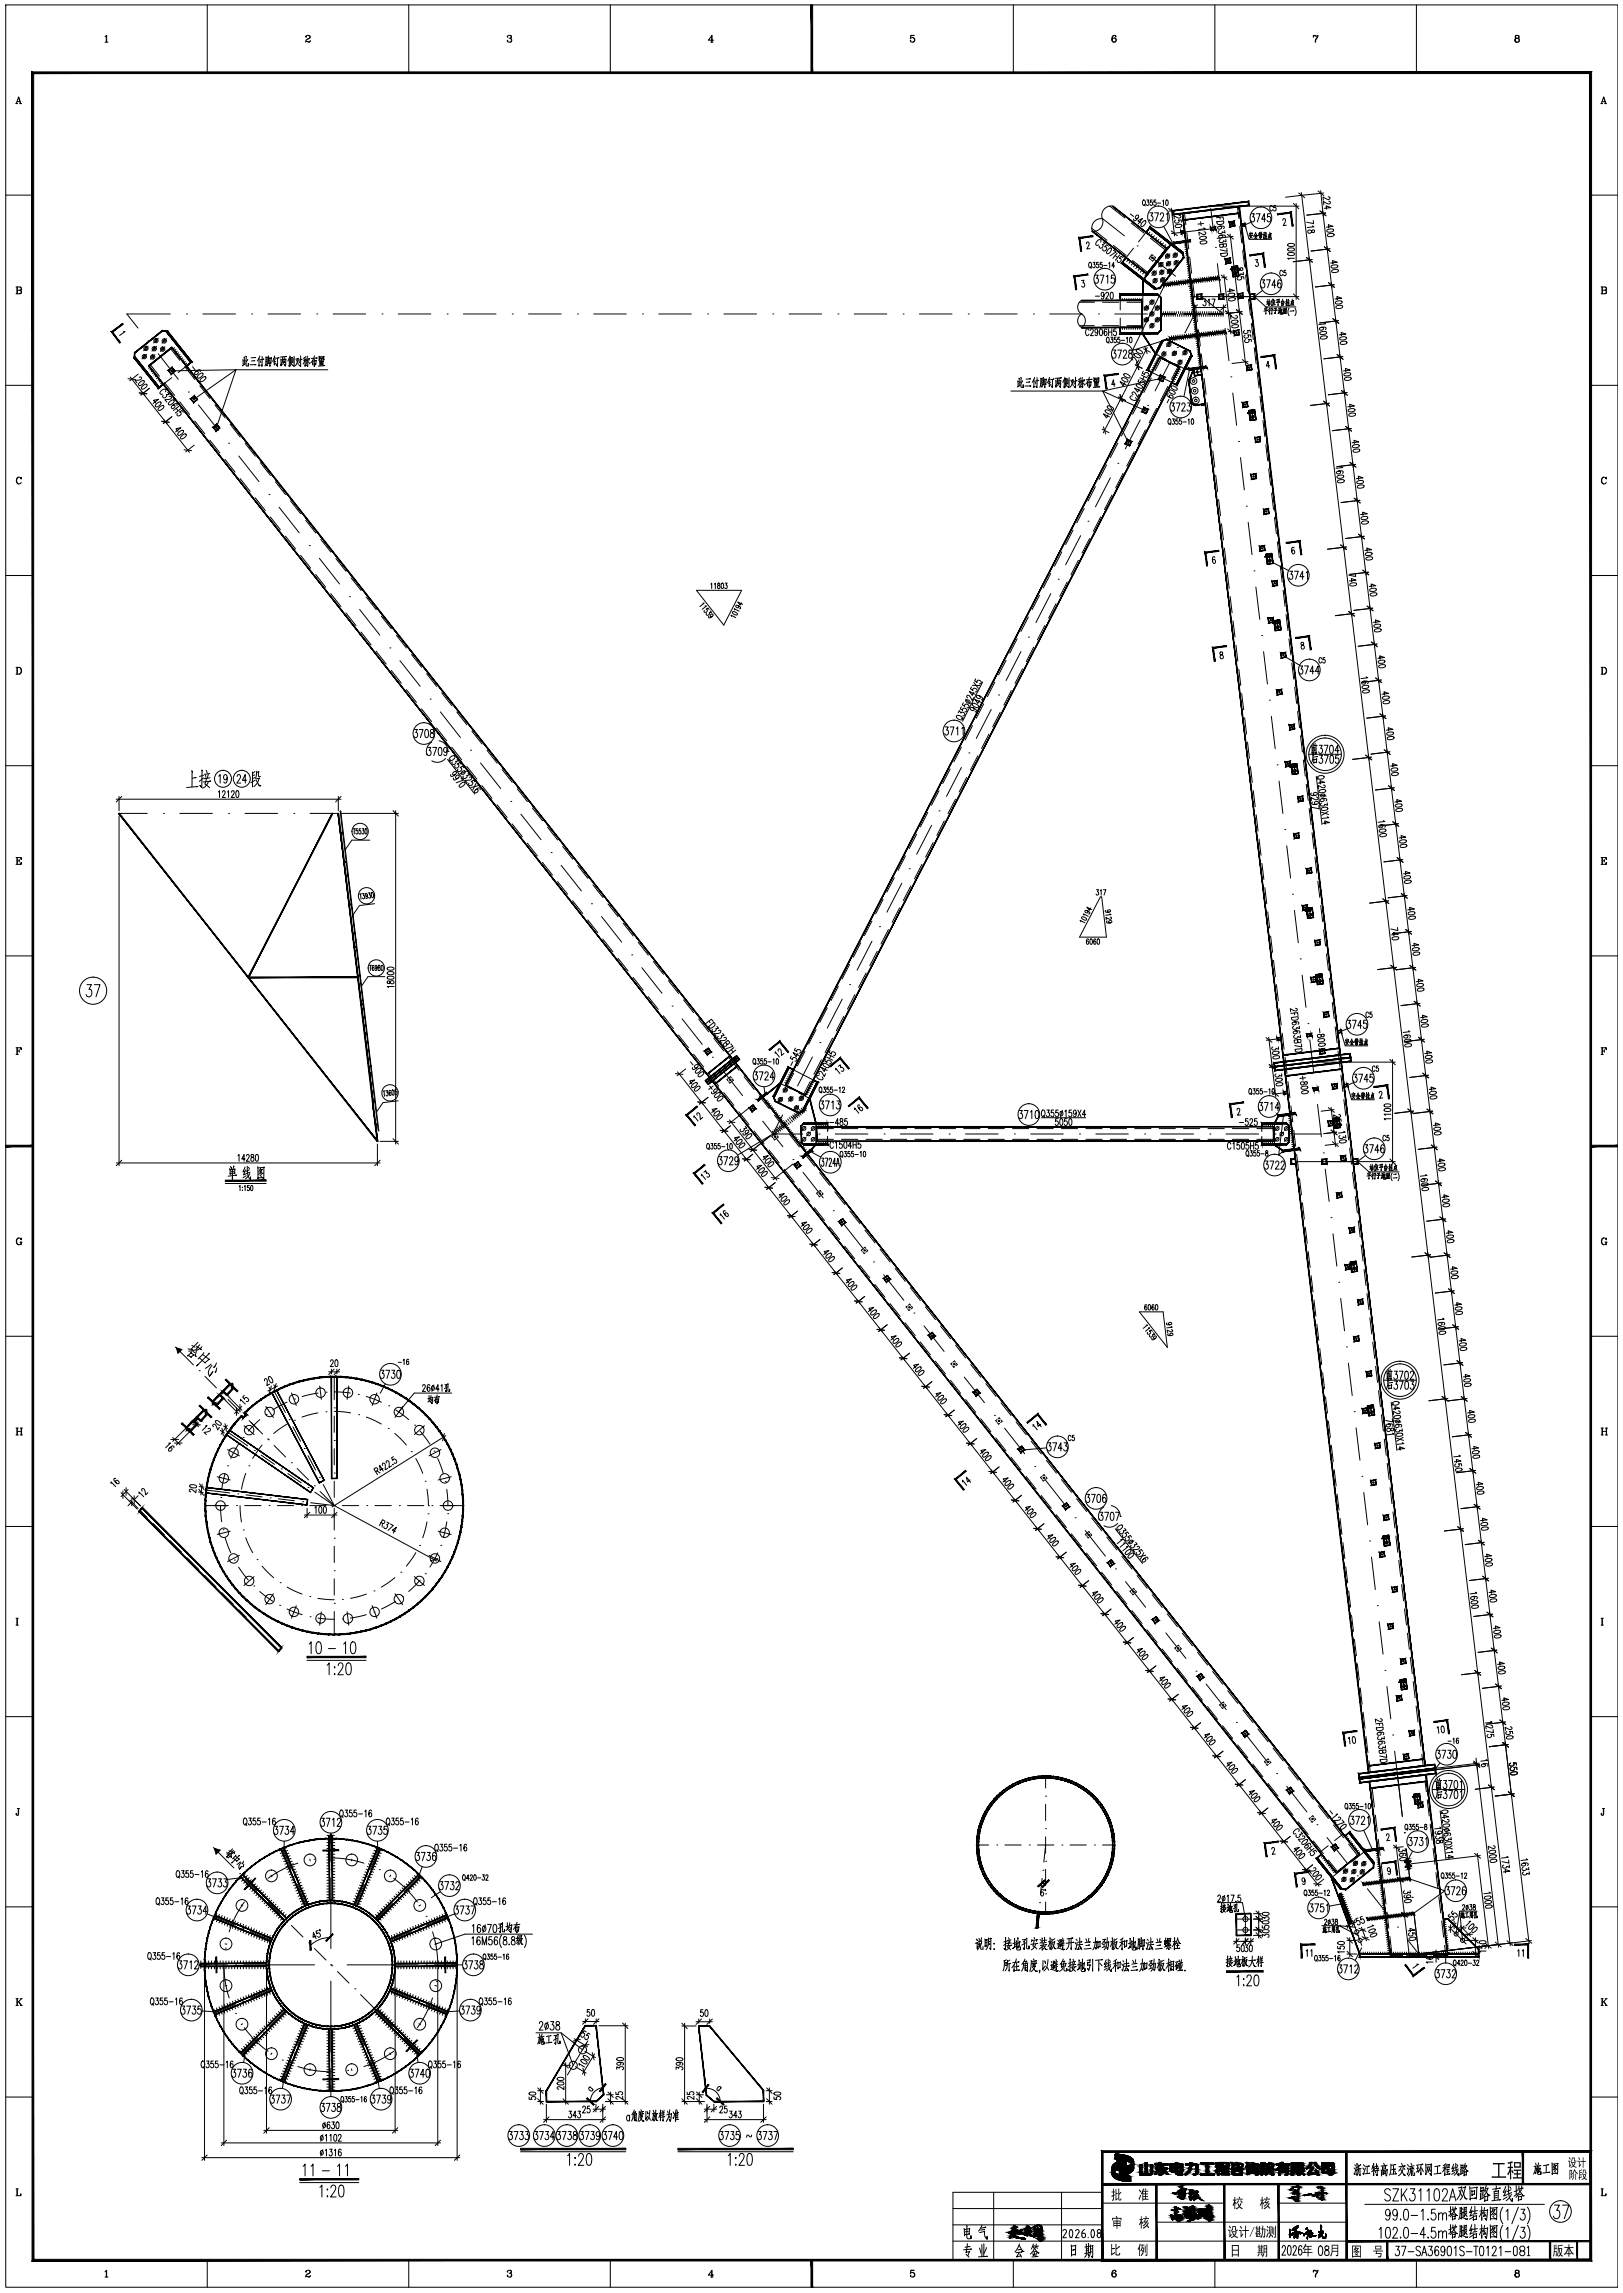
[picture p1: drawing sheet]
<svg xmlns="http://www.w3.org/2000/svg" width="598mm" height="845mm" viewBox="0 0 598 845" stroke-linecap="round" stroke-linejoin="round" font-family="sans-serif">
<!-- layer: 0 -->
<g fill="#000" stroke="#000" stroke-width=".37">
<path d="M512.2 720.5h.7l-.6 .6zM532.7 720.5h.7v.6zM411 793.8h.5zM413.3 795.9h1.7zM414.9 798.9h2.8zM414.6 795.6h.4zM416.5 796.8h1.1l-.3 .3zM425.7 797.7h4.6zM426.9 797h.8zM427.7 798.9h.8zM433 797.2h.8zM434.8 797.6h.9z"/>
<path d="M435 798.5h.8zM436.9 797.8h4.4zM442.7 797.4h4.5zM448 798.4h1.7zM448.1 796.9h.5zM448.9 796.9h.8zM449.2 796.8h.5zM450.6 798.5h2.2zM450.6 798.5h2.1zM454.6 799.4h.3zM454.6 798h.4zM457.4 798.1h.6z"/>
<path d="M459 798.7h1.1zM459.3 798.7h.8zM459.7 797.8h.6zM460.5 798.2h.3zM462.2 799.2h.5zM466.4 797.2h2.5zM470.2 799.7h.2zM476.9 799.7h.6zM479.5 797.4h.8zM481.3 799.1h.4zM485.9 799.1h.4zM485.9 799.1l.4 .1z"/>
<path d="M382.1 819.9h1zM382.3 819.9h.6zM382.4 819.9h.5zM412.4 802h.4zM412.7 802.2h3.8zM414.7 801.7h.9zM414.9 801.7h.5zM415.9 803.8h.2zM423.5 800.9h1.1zM423.7 800.9h.9zM425.5 801.1h.4zM430 801.1l.3 .1z"/>
<path d="M431.4 816.2h.3zM431.4 816.1h.2zM431.5 800.2h4.3zM431.5 816.6h.3zM432 817.9h.2zM432.3 814.2h.9zM432.2 816.8h.2zM432.6 816.5h1zM432.9 813.2h.2zM433 816.4h2.3zM433 813.4h.3zM432.9 813.2h.1z"/>
<path d="M433 817.1h.3zM433.1 814h.8zM433 815.8h.2zM433 816.8h.2zM433.3 816.3h1.9zM433.1 817.4h.2zM433.1 813.5h.2zM433.3 817.3h.7zM433.4 813.9h1.2zM433.5 816.3h1.6zM433.5 815.1h.3zM433.3 817.5h.2z"/>
<path d="M433.6 815.1h.2zM433.6 801.3h2.2zM433.7 813.8h.8zM433.8 818.1h.2zM433.9 801.3h1.9zM433.9 816.9h.3zM434 818.4h.4zM434 813.7h.3zM434.1 818.4h.2zM434.4 818h.4zM436.6 815.8h.2zM436.6 815.7h.2z"/>
<path d="M436.7 815.6h.2zM436.7 815.5h.2zM436.7 801.3h.3zM436.8 814.9h.2zM436.9 814.8h.1zM436.9 814.7h.2zM436.9 814.5h.2zM436.9 814.4h.2zM437.2 815.8h.2zM437 813.7h.2zM437 813.9h.2zM437 813.4h.2z"/>
<path d="M437 813.6h.2zM437.3 815.2h.2zM437.4 817.4h.2zM437.5 814.8h.2zM437.7 814.9h.5zM437.8 818.4h.5zM437.6 816.9h.2zM437.6 817h.2zM437.9 814.8h.3zM437.7 816.9h.2zM437.7 816.7h.2zM437.7 814.5h.2z"/>
<path d="M437.8 814.5h.2zM437.8 816.5h.2zM438 816.6h.1zM438.1 814.1h.2zM437.9 814.8h.2zM438 814.3h.2zM438.1 814.2h.2zM438.1 815.8h.2zM438.2 814h.2zM438.3 817.2h.2zM438.7 817.9h.5zM438.9 815.9h.6z"/>
<path d="M438.8 813.3h.2zM439 813h.7zM438.8 817.5h.2zM439 815.4h.1zM439.2 816h.2zM439.3 818h.4zM439.3 816h.1zM439.4 815.5h.2zM439.4 815.3h.2zM439.5 815.1h.2zM439.6 814.3h.2zM439.6 813.6h.2z"/>
<path d="M439.6 814h.2zM439.9 815.8h.8zM439.7 816h.2zM439.8 816.4h.2zM439.8 816.3h.2zM440.2 817h.2zM440 817.3h.2zM440.3 816.8h.2zM440.5 816.4h.2zM440.6 816.1h.2zM442.4 801.4h5zM448.5 801.4h.6z"/>
<path d="M459.4 801.2l.2 .1zM459.4 801.2h.3zM460.1 800.5h.7zM460.2 800.5h.6zM461.2 800.7h1.5zM466.2 801.3h.2zM468.1 801.2h1.3zM468.6 801.4h.2zM473.7 801.1h1zM473.9 801.1h.8zM475.3 810h.2zM475.5 806.8h.2z"/>
<path d="M475.6 806.7h.1zM475.7 806.6h.1zM475.8 806.5h.2zM476.6 809.3h.5zM476.7 809.5h.3zM476.6 808.2h.3zM477 807.4h.4zM476.8 807.8h.2zM476.8 809.3h.2zM476.8 807.7h.3zM476.9 807.5h.2zM477.7 807.7h.2z"/>
<path d="M477.7 811.2h.2zM477.9 801.3h1zM477.8 811.2h.1zM477.8 807.4h.2zM477.8 807.3h.2zM478 807.2h.2zM478 807.1h.2zM480.2 801.4h.4zM481.9 801.3h.6zM482.2 808.5h1zM482.8 800.7h2.9zM482.8 808.5h.3z"/>
<path d="M483.8 809.2h.3zM483.9 809h.7zM485 808h.2zM486 807.9h.2zM486.4 805.6h.2zM486.6 808.3h1.2zM487 810.6h.2zM487.6 808.1h1.2zM487.7 808.1h1.1zM487.8 800.8h2.1zM488.6 808.3h.2zM490.2 801h1.1z"/>
<path d="M490.5 800.9h.9zM372.9 821.1h.6zM373.8 824.4h1.5zM374.4 824.5h1.2zM374.3 820.5h.2zM374.4 821.8h.2zM374.8 824.6h1.6zM375.2 824.7h1.7zM375.2 821.9h.2zM376.2 821.6h.3zM376.7 824.9h1zM377.6 822.7h.2z"/>
<path d="M377.8 823.7h.2zM377.8 821.3h.2zM378.3 823.7h.2zM378.7 821h1zM379.7 822.4h.2zM379.7 822.2h.2zM381.1 823.1h.2zM381.7 820.1h.8zM382.7 825.2h.1zM383.1 825.6h.6zM382.9 823.5h.2zM383 822.3h.2z"/>
<path d="M383.3 825.7h.4zM383.5 825.8h.2zM383.7 824.6h.2zM383.7 824.5h.2z"/>
<path d="M298.8 1.8l.6 25v-25zM298.8 1.8l.6 25h-.6z"/>
<path d="M11.8 26.5l.6 806v-805.4zM11.8 26.5l.6 806-.6 .6zM12.4 832.5l-.6 .6 574-.6zM11.8 833.1l574-.6 .6 .6zM585.8 27.1v805.4l.6 .6zM586.4 26.5v806.6l-.6-806zM12.4 27.1h573.4l.6-.6zM11.8 26.5h574.6l-574 .6z"/>
<path d="M435.6 78.6l68.7 574.5-68.5-574.5zM435.6 78.6l68.7 574.5h-.2z"/>
<path d="M435.7 78.7l20.9-2.5v-.2zM435.7 78.5l20.9-2.5-20.9 2.7z"/>
<path d="M459.9 74.4l.1 1.3h.3zM460.1 74.2l.2 1.5-.4-1.3zM432.1 77.7l27.8-3.3 .2-.2zM431.9 77.5l28.2-3.3-28 3.5zM431.9 77.5l.4 1.4-.2-1.2zM431.9 77.5l.4 1.4-.2 .3zM432.3 78.9l-.2 .3 28-3.6zM432.1 79.2l28-3.6 .1 .2z"/>
<path d="M470.6 78.8l.1 .3 5.1-1zM470.7 79.1l5.1-1-.4 .5zM475.8 78.1l-.4 .5 1 4.7zM475.4 78.6l1 4.7h-.4z"/>
<path d="M402.5 85l-.2 .2 20.2 15.6zM402.3 85.2l20.2 15.6-.1 .2z"/>
<path d="M397.9 87.8l4.8-.6v-.3zM397.5 87.5l5.2-.6-4.8 .9zM397.5 87.5l1 5.1-.6-4.8zM397.5 87.5l1 5.1h-.4z"/>
<path d="M413.6 96.5l-.2 .2 12.6 9.6zM413.4 96.7l12.6 9.6-.2 .2z"/>
<path d="M423.8 83.4l-1.7 2.1 .2 .2zM423.8 83.4v.4l-1.5 1.9zM423.8 83.4v.4l12.2 9.2zM423.8 83.8l12.2 9.2-.3 .2zM435.7 93.2l.5 1.8-.2-2zM435.7 93.2l.5 1.8-.3-.1zM435.9 94.9l-8.7 11.5 9-11.4zM435.9 94.9l-8.7 11.5-.1-.3zM425.3 106.6l1.9-.2-.1-.3zM425.3 106.3l1.8-.2-1.8 .5zM413.1 97l12.2 9.6v-.3zM413.1 97l.3-.1 11.9 9.4zM414.8 94.9l-1.7 2.1 .3-.1zM414.8 94.9l.2 .1-1.6 1.9z"/>
<path d="M423.6 83.8l-.1 .2 12.5 9.6zM423.5 84l12.5 9.6-.2 .2z"/>
<path d="M409.9 76l19.8 15.7 .2-.2zM410 75.9l19.9 15.6-20-15.5z"/>
<path d="M431.7 89.7v.2l1-.4zM431.7 89.9l1-.4v.3z"/>
<path d="M436 80.9v.3l20.9-2.8zM436 81.2l20.9-2.8v.3z"/>
<path d="M435.3 85.3l1.2-.1v-.2zM435.1 85.2l1.4-.2-1.2 .3zM435.1 85.2l.3 .7zM435.1 85.2l.3 .7-.2 .3zM435.4 85.9l-.2 .3 1.4-.4zM435.2 86.2l1.4-.4v.2z"/>
<path d="M438.3 88.7l.1 .3h.2zM438.5 88.4l.1 .6-.3-.3zM432.8 89.4l5.5-.7 .2-.3zM432.5 89.2l6-.8-5.7 1zM432.5 89.2l.3 .3zM432.5 89.2l.3 .3-.2 .3zM432.8 89.5l-.2 .3 5.9-.9zM432.6 89.8l5.9-.9v.2z"/>
<path d="M453.3 99.1l1.2-.1zM453.3 99.3l1.2-.3z"/>
<path d="M453.8 98.2l2.1-.2zM453.9 98.4l2-.4z"/>
<path d="M453.7 98.3l.7 3.6-.4-3.6zM453.7 98.3l.7 3.6-.2 .1z"/>
<path d="M455.8 98.1l.7 3.6-.5-3.7zM455.8 98.1l.7 3.6h-.2z"/>
<path d="M457.3 82.5l.1 .2 1.3-.3zM457.4 82.7l1.3-.3zM458.7 82.4l-.1 .2 .3 .7zM458.6 82.6l.3 .7zM457.5 83.5l1.4-.2-.3-.1zM457.4 83.3l1.2-.1-1.1 .3z"/>
<path d="M460.4 93.9v.4l5.2-1zM460.4 94.3l5.2-1-.4 .4zM465.6 93.3l-.4 .4 1 4.7zM465.2 93.7l1 4.7-.4 .1z"/>
<path d="M396.1 101.9l4.8-.5-.1-.4zM395.7 101.6l5.1-.6-4.7 .9zM395.7 101.6l1 5.1-.6-4.8zM395.7 101.6l1 5.1-.4 .1z"/>
<path d="M412.6 108.2v2.5h.3zM412.6 108.2l.3 .3v2.2zM412.6 108.2l.3 .3 13.5-.3zM412.9 108.5l13.5-.3-.1 .3zM426.4 108.2l-.1 .3 1.5 1.1zM426.3 108.5l1.5 1.1-.2 .1zM427.6 109.7l.2 12v-12.1zM427.6 109.7l.2 12-.2-.1zM427.6 121.6l-1.2 1.5 1.4-1.4zM426.3 122.9l1.3-1.3-1.2 1.5zM412.6 123.1h13.8l-.1-.2zM412.6 123.1l.3-.2h13.4zM412.6 120.7v2.4l.3-.2zM412.6 120.7h.3v2.2z"/>
<path d="M412.7 108.6v.2l14-.2zM412.7 108.8l14-.2v.2z"/>
<path d="M398.4 110.8h22.3v-.2zM398.4 110.6h22.3l-22.3 .2z"/>
<path d="M431.6 89.7l-10.6 13.4 .2 .1zM431.6 89.7l.2 .2-10.6 13.3z"/>
<path d="M421 103.2l.2 5.2 .1-5.2zM421 103.2l.2 5.2-.3-.1z"/>
<path d="M429.7 91.5l-7.3 9.4 .2 .1zM429.7 91.5l.2 .2-7.3 9.3z"/>
<path d="M438.5 103.1l3.9 30.2-3.6-30.3zM438.5 103.1l3.9 30.2h-.3z"/>
<path d="M449 102.2l.3 .6-.1-.6zM449 102.2l.3 .6zM428.7 105.2l20.6-2.4-.3-.3zM428.9 105l20.1-2.5-20.3 2.7zM428.6 104.6l.1 .6 .2-.2zM428.6 104.6l.3 .4zM428.6 104.6l.3 .2 20.2-2.7zM428.9 104.8l20.2-2.7v.3z"/>
<path d="M454.3 101.8l2.1-.2zM454.3 102l2.1-.4z"/>
<path d="M41 122.2l3 4.2 .3-.2zM41 122.2l.5 .1 2.8 3.9zM41 122.2l.5 .1 3.7-3.1zM41.5 122.3l3.7-3.1 .2 .3z"/>
<path d="M54.8 134.8l437.6 555.2-437.5-555.3zM54.8 134.8l437.6 555.2-.2 .2z"/>
<path d="M54.9 134.8l8.5-6.7-.1-.2zM54.8 134.7l8.5-6.8-8.4 6.9z"/>
<path d="M54.9 134.8l8.5-6.7-.1-.2zM54.8 134.7l8.5-6.8-8.4 6.9z"/>
<path d="M68.6 134.8l.2 .2 1.6-1.7zM68.8 135l1.6-1.7 .4 .1zM61.7 122.2l8.7 11.1 .4 .1zM61.8 122l9 11.4-9.1-11.2zM59.9 122l1.8 .2 .1-.2zM59.9 121.7l1.9 .3h-1.9zM49.8 130l10.1-8v-.3zM49.6 129.9l10.3-8.2-10.1 8.3zM49.6 129.9v1.9l.2-1.8zM49.6 129.9v1.9h-.3zM49.3 131.8l9 11.1-8.7-11.1zM49.3 131.8l9 11.1v.3zM58.3 142.9v.3l1.8-1.7zM58.3 143.2l1.8-1.7 .2 .2z"/>
<path d="M61.1 122.1l9.1 11.6 .2-.2zM61.1 122.1l.2-.1 9.1 11.5z"/>
<path d="M398.4 120.5v.3l22.3-.3zM398.4 120.8l22.3-.3v.3z"/>
<path d="M407.2 138.6l4.8-.6v-.4zM406.8 138.2l5.2-.6-4.8 1zM406.8 138.2l1 5.1-.6-4.7zM406.8 138.2l1 5.1-.4 .1z"/>
<path d="M412.7 122.6v.2l14-.2zM412.7 122.8l14-.2v.2z"/>
<path d="M420.6 110.7v10h.3zM420.6 110.7h.3v10z"/>
<path d="M428.5 125.4l-5.7 11 .2 .1zM428.5 125.4l.2 .1-5.7 11z"/>
<path d="M422.4 136.3l2 1 .1-.2zM422.4 136.3l.4-.1 1.7 .9zM428 125.5l-5.6 10.8 .4-.1zM428 125.5l.2 .2-5.4 10.5zM428 125.5l.2 .2 1.7-.8zM428.2 125.7l1.7-.8v.3zM429.9 124.9v.3l8.7 4.2zM429.9 125.2l8.7 4.2-.2 .2zM438.6 129.4l-.2 .2 .8 1.7zM438.4 129.6l.8 1.7-.3-.1zM438.9 131.2l-5.3 10.9 5.6-10.8zM438.9 131.2l-5.3 10.9-.1-.3zM431.7 141.1l1.9 1-.1-.3zM431.8 140.9l1.7 .9-1.8-.7z"/>
<path d="M420.9 123.1l4.7 7.3 .2-.1zM420.9 123.1l.3-.1 4.6 7.3z"/>
<path d="M427.4 131.5l-.1 .2 7.4 3.5zM427.3 131.7l7.4 3.5-.1 .3z"/>
<path d="M427.2 131.5l-137.7 268.4 138-268.2zM427.2 131.5l-137.7 268.4-.2-.1z"/>
<path d="M427.3 131.7l7.3 3.8 .1-.3zM427.4 131.5l7.3 3.7-7.4-3.5z"/>
<path d="M436.6 135.9v.2l1.6-.4zM436.6 136.1l1.6-.4v.2z"/>
<path d="M438.2 139.4l.2 .1-.4 .3zM438 139.8l.4-.3zM438 139.8l.2 .1-.3 .3zM438.2 139.9l-.3 .3zM437.9 140.2h.2l-.2 .4zM438.1 140.2l-.2 .4z"/>
<path d="M439.8 135.9v.3l.7-.3zM439.8 136.2l.7-.3v.2z"/>
<path d="M439.7 136l-1.3 3.5 1.5-3.4zM439.7 136l-1.3 3.5h-.2z"/>
<path d="M439.7 136.1l.5 2.3-.3-2.3zM439.7 136.1l.5 2.3h-.2z"/>
<path d="M440.1 138.3v.2l2.7-.5zM440.1 138.5l2.7-.5v.2z"/>
<path d="M444.4 135.1l.3 .5-.1-.5zM444.4 135.1l.3 .5zM438.1 136.4l6.6-.8-.3-.2zM438.3 136.1l6.1-.7-6.3 1zM438 135.7l.1 .7 .2-.3zM438 135.7l.3 .4zM438 135.7l.3 .2 6.2-1zM438.3 135.9l6.2-1v.3z"/>
<path d="M451.4 122.1l.3 .5-.1-.5zM451.4 122.1l.3 .5zM431.1 125.1l20.6-2.5-.3-.2zM431.3 124.8l20.1-2.4-20.3 2.7zM431 124.4l.1 .7 .2-.3zM431 124.4l.3 .4zM431 124.4l.3 .2 20.2-2.6zM431.3 124.6l20.2-2.6v.2z"/>
<path d="M464.5 131.4l.1 .3 5.1-1zM464.6 131.7l5.1-1-.4 .5zM469.7 130.7l-.4 .5 1 4.7zM469.3 131.2l1 4.7h-.4z"/>
<path d="M49.4 131.3l9.1 11.6 .2-.2zM49.4 131.3l.2-.1 9.1 11.5z"/>
<path d="M438.8 130.7l-5.6 11 .2 .1zM438.8 130.7l.2 .2-5.6 10.9z"/>
<path d="M437.9 140.6l1.1 7.2-.9-7.2zM437.9 140.6l1.1 7.2h-.2z"/>
<path d="M438.8 147.8h.2l-.1 .4zM439 147.8l-.1 .4zM438.9 148.2l.2-.1v.4zM439.1 148.1v.4zM439.1 148.5l.1-.1 .1 .4zM439.2 148.4l.1 .4zM439.3 148.8l.2-.1 .1 .4zM439.5 148.7l.1 .4zM439.7 148.9l.3 .4-.4-.2zM439.7 148.9l.3 .4zM440.1 149l.3 .3h-.4zM440.1 149l.3 .3zM440.4 149.1l.4 .2h-.4zM440.4 149.1l.4 .2z"/>
<path d="M440.8 149.1v.2l3.3-.6zM440.8 149.3l3.3-.6v.2z"/>
<path d="M442.8 149l.2 .1zM442.8 149l.2 .1-.2 .2zM443 149.1l-.2 .2 1.3-.3zM442.8 149.3l1.3-.3v.2z"/>
<path d="M459.6 152.1l1.2-.2zM459.6 152.2l1.2-.3z"/>
<path d="M460.2 151.2l2-.3zM460.2 151.3l2-.4z"/>
<path d="M460.1 151.3l.6 3.6-.4-3.7zM460.1 151.3l.6 3.6h-.2z"/>
<path d="M460.6 154.8l2.1-.2zM460.6 155l2.1-.4z"/>
<path d="M462.2 151l.6 3.6-.5-3.6zM462.2 151l.6 3.6-.2 .1z"/>
<path d="M473.8 199.8l.1 .4 5.1-1zM473.9 200.2l5.1-1-.3 .5zM479 199.2l-.3 .5 .9 4.7zM478.7 199.7l.9 4.7h-.4z"/>
<path d="M444.3 203.7l4.8-.5v-.4zM443.9 203.4l5.2-.6-4.8 .9zM443.9 203.4l1 5.1-.6-4.8zM443.9 203.4l1 5.1-.4 .1z"/>
<path d="M465.9 205l1.2-.1zM465.9 205.2l1.2-.3z"/>
<path d="M466.5 204.1l2-.2zM466.5 204.3l2-.4z"/>
<path d="M466.4 204.2l.6 3.6-.4-3.6zM466.4 204.2l.6 3.6-.2 .1z"/>
<path d="M466.9 207.8l2.1-.3zM466.9 207.9l2.1-.4z"/>
<path d="M468.5 204l.6 3.6-.4-3.6zM468.5 204l.6 3.6h-.2z"/>
<path d="M447.1 238.9l4.8-.6-.1-.4zM446.7 238.5l5.1-.6-4.7 1zM446.7 238.5l1 5.1-.6-4.7zM446.7 238.5l1 5.1-.4 .1z"/>
<path d="M468.8 229.5l1.3-.1zM468.9 229.7l1.2-.3z"/>
<path d="M469.4 228.6l2.1-.2zM469.4 228.8l2.1-.4z"/>
<path d="M469.3 228.7l.6 3.6-.4-3.6zM469.3 228.7l.6 3.6-.2 .1z"/>
<path d="M469.8 232.3l2.1-.3zM469.8 232.4l2.1-.4z"/>
<path d="M471.4 228.5l.6 3.6-.4-3.7zM471.4 228.5l.6 3.6h-.2z"/>
<path d="M477.3 234.9l.1 .4 5.1-1zM477.4 235.3l5.1-1-.4 .4zM482.5 234.3l-.4 .4 1 4.7zM482.1 234.7l1 4.7-.4 .1z"/>
<path d="M122.4 299.6l-30.8 60.6 31.1-60.4zM122.4 299.6l-30.8 60.6-.3-.1z"/>
<path d="M475.1 282.5l1.3-.2zM475.2 282.7l1.2-.4z"/>
<path d="M475.7 281.6l2.1-.3zM475.7 281.7l2.1-.4z"/>
<path d="M475.6 281.7l.6 3.6-.4-3.6zM475.6 281.7l.6 3.6h-.2z"/>
<path d="M476.1 285.2l2.1-.2zM476.1 285.4l2.1-.4z"/>
<path d="M477.7 281.4l.6 3.6-.4-3.6zM477.7 281.4l.6 3.6-.2 .1z"/>
<path d="M480.8 335.5l1.2-.1zM480.8 335.7l1.2-.3z"/>
<path d="M481.3 334.6l2.1-.2zM481.4 334.8l2-.4z"/>
<path d="M481.2 334.7l.7 3.6-.4-3.6zM481.2 334.7l.7 3.6-.2 .1z"/>
<path d="M481.8 338.3l2-.3zM481.8 338.4l2-.4z"/>
<path d="M483.3 334.5l.7 3.6-.5-3.7zM483.3 334.5l.7 3.6h-.2z"/>
<path d="M484.4 359.9l1.2-.1zM484.4 360.1l1.2-.3z"/>
<path d="M484.9 359l2.1-.2zM484.9 359.2l2.1-.4z"/>
<path d="M484.8 359.1l.7 3.6-.5-3.6zM484.8 359.1l.7 3.6-.2 .1z"/>
<path d="M486.9 358.9l.7 3.6-.5-3.6zM486.9 358.9l.7 3.6h-.3z"/>
<path d="M91.4 360.3h40.4v-.3zM91.4 360h40.4l-40.4 .3z"/>
<path d="M485.4 362.7l2-.3zM485.4 362.8l2-.4z"/>
<path d="M492.8 379.7v.2l1.4-.4zM492.8 379.9l1.4-.4zM494.2 379.5l-.2 .2 .3 .8zM494 379.7l.3 .8zM492.9 380.7l1.4-.2-.2-.1zM492.8 380.5l1.3-.1-1.2 .3z"/>
<path d="M259.8 398.1l.2 .2 11.4-9.3zM260 398.3l11.4-9.3 .1 .2z"/>
<path d="M259.8 398.3l1.2 1.1-1-1.3zM259.8 398.3l1.2 1.1-.2 .1z"/>
<path d="M260.3 398.7l.2 .2 11.3-9.3zM260.5 398.9l11.3-9.3 .2 .2z"/>
<path d="M260.4 395.7l.2 .2 8.3-6.9zM260.6 395.9l8.3-6.9 .2 .2z"/>
<path d="M260.8 399.3l.2 .2 11.4-9.2zM261 399.5l11.4-9.2 .1 .2z"/>
<path d="M263.2 399.3l.2 .2 8.4-6.9zM263.4 399.5l8.4-6.9 .1 .2z"/>
<path d="M271.3 389.2l1.2 1.1-1-1.3zM271.3 389.2l1.2 1.1-.2 .1z"/>
<path d="M283.3 386.8l.2 .2 3.8-3.5zM283.5 387l3.8-3.5v.6zM287.3 383.5v.6l3.2 3.5zM287.3 384.1l3.2 3.5-.3 .3z"/>
<path d="M289.5 399.7l-.2 .2 7.4 3.6zM289.3 399.9l7.4 3.6-.1 .2z"/>
<path d="M290.6 393.3l-5.4 11.1 5.7-11zM290.6 393.3l-5.4 11.1-.2-.1z"/>
<path d="M290.5 393.4l1.7 .9 .2-.2zM290.4 393.1l2 1-1.9-.7zM290.4 393.1l-5.3 10.8 5.4-10.5zM290.4 393.1l-5.3 10.8h-.3zM284.8 403.9l.8 1.7-.5-1.7zM284.8 403.9l.8 1.7-.2 .2zM285.4 405.8l8.8 4.2-8.6-4.4zM285.4 405.8l8.8 4.2-.1 .2zM294.2 410l-.1 .2 1.7-.8zM294.1 410.2l1.7-.8 .2 .3zM301.2 398.9l-5.4 10.5 .2 .3zM301.2 398.9l.4-.1-5.6 10.9zM299.5 398l1.7 .9 .4-.1zM299.6 397.8l2 1-2.1-.8z"/>
<path d="M301 398.7l-5.4 11 5.6-10.9zM301 398.7l-5.4 11-.2-.1z"/>
<path d="M305.6 392.8l.2 .3 3.8-3.5zM305.8 393.1l3.8-3.5v.6zM309.6 389.6v.6l3.3 3.5zM309.6 390.2l3.3 3.5-.3 .2z"/>
<path d="M470.7 382.5l1.2-.1v-.2zM470.5 382.3l1.4-.1-1.2 .3zM470.5 382.3l.3 .8zM470.5 382.3l.3 .8-.2 .2zM470.8 383.1l-.2 .2 1.4-.3zM470.6 383.3l1.4-.3v.2z"/>
<path d="M472.7 388.6v.3l20.8-2.7zM472.7 388.9l20.8-2.7v.2z"/>
<path d="M473 391.1v.2l20.8-2.7zM473 391.3l20.8-2.7v.2z"/>
<path d="M473.3 394.1l20.9-2.5-.1-.2zM473.3 393.9l20.8-2.5-20.8 2.7z"/>
<path d="M473.6 396.6l20.9-2.5-.1-.3zM473.6 396.3l20.8-2.5-20.8 2.8z"/>
<path d="M495.1 399.6l.1 .2 1.3-.4zM495.2 399.8l1.3-.4zM496.5 399.4l-.2 .2 .4 .8zM496.3 399.6l.4 .8zM495.2 400.6l1.5-.2-.3-.2zM495.2 400.4l1.2-.2-1.2 .4z"/>
<path d="M497.3 388.3l.4 1.5-.2-1.5zM497.3 388.3l.4 1.5-.3-.2zM469.5 393.2l28.2-3.4-.3-.2zM469.7 392.9l27.7-3.3-27.9 3.6zM469.3 391.5l.2 1.7 .2-.3zM469.3 391.5l.3 .2 .1 1.2zM469.3 391.5l.3 .2 27.8-3.5zM469.6 391.7l27.8-3.5v.2z"/>
<path d="M497.4 389.8l.2 1.3h.2zM497.6 389.5l.2 1.6-.4-1.3zM469.7 393.1l27.7-3.3 .2-.3zM469.4 392.9l28.2-3.4-27.9 3.6zM469.4 392.9l.5 1.4-.2-1.2zM469.4 392.9l.5 1.4-.3 .3zM469.9 394.3l-.3 .3 28.1-3.6zM469.6 394.6l28.1-3.6v.2z"/>
<path d="M253.3 410.9l3.7-3-.2-.3zM252.7 410.8l4.1-3.2-3.5 3.3zM252.7 410.8l3.5 3.8-2.9-3.7zM252.7 410.8l3.5 3.8-.3 .3z"/>
<path d="M282 405.8l14.6 18.1-14.4-18.3zM282 405.8l14.6 18.1-.2 .2z"/>
<path d="M282.2 402.9l.2 .3 .2-.2zM282.3 402.6l.3 .4-.4-.1zM279.3 405.2l2.9-2.3 .1-.3zM279 405.2l3.3-2.6-3 2.6zM279 405.2l.4 .2zM279 405.2l.4 .2v.3zM279.4 405.4v.3l3-2.7zM279.4 405.7l3-2.7 .2 .2z"/>
<path d="M282.4 403l.2 .2 4.8-4.1zM282.6 403.2l4.8-4.1 .1 .2z"/>
<path d="M434.5 135.3l-137.9 268.2 .2 .1zM434.5 135.3l.2 .1-137.9 268.2z"/>
<path d="M298.2 404.8l2.2 9.1 .3-.1zM298.2 404.8h.3l2.2 9z"/>
<path d="M300.8 415.2l.2 5.3v-5.3zM300.8 415.2l.2 5.3h-.2z"/>
<path d="M304.8 414v1.2h.2zM304.8 414l.2-.3v1.5zM296.3 414h8.5l.2-.3zM296.2 413.7h8.8l-8.7 .3zM296.2 413.7l-.8 1.2 .9-.9zM296.2 413.7l-.8 1.2-.3-.1zM295.1 414.8l.3 6v-5.9zM295.1 414.8l.3 6-.3 .1zM295.1 420.9l1.2 .8-.9-.9zM295.1 420.9l1.2 .8-.1 .3zM296.3 421.7l-.1 .3 8.6-.3zM296.2 422l8.6-.3 .2 .3zM304.8 420.5v1.2l.2 .3zM304.8 420.5h.2v1.5z"/>
<path d="M296 414.2h8.9v-.2zM296 414h8.9l-8.9 .2z"/>
<path d="M312.5 407.5l.3 .2 3.8-3.5zM312.8 407.7l3.8-3.5-.1 .6zM316.6 404.2l-.1 .6 3.3 3.5zM316.5 404.8l3.3 3.5-.3 .2z"/>
<path d="M453.4 407l4.8-.6v-.3zM453 406.7l5.2-.6-4.8 .9zM453 406.7l1 5.1-.6-4.8zM453 406.7l1 5.1h-.4z"/>
<path d="M464.8 413.7v1.5h.2zM464.8 413.7l.2 .3v1.2zM464.8 413.7l.2 .3 8.9-.3zM465 414l8.9-.3-.1 .3zM473.9 413.7l-.1 .3 1.2 .8zM473.8 414l1.2 .8-.2 .1zM474.8 414.9l.2 6v-6.1zM474.8 414.9l.2 6-.2-.1zM474.8 420.8l-.9 1.2 1.1-1.1zM474.8 420.8l-.9 1.2-.1-.3zM464.8 422h9.1l-.1-.3zM464.8 422l.2-.3h8.8zM464.8 420.5v1.5l.2-.3zM464.8 420.5h.2v1.2z"/>
<path d="M464.9 414v.2l9.3-.2zM464.9 414.2l9.3-.2v.2z"/>
<path d="M300.9 415.3h168.3v-.2zM300.9 415.1h168.3l-168.3 .2z"/>
<path d="M470.9 411.3l-1.4 2.5 .2 .1zM470.9 411.3l.2 .1-1.4 2.5z"/>
<path d="M473.1 402.4l1.2-.2v-.1zM472.9 402.2l1.4-.1-1.2 .3zM472.9 402.2l.3 .8zM472.9 402.2l.3 .8-.2 .2zM473.2 403l-.2 .2 1.4-.4zM473 403.2l1.4-.4v.2z"/>
<path d="M477.1 410.2l.3 .5v-.6zM477.1 410.2l.3 .5zM470.9 411.5l6.5-.8-.2-.2zM471.1 411.2l6.1-.7-6.3 1zM470.8 410.8l.1 .7 .2-.3zM470.8 410.8l.3 .4zM470.8 410.8l.3 .2 6.1-1zM471.1 411l6.1-1 .1 .3z"/>
<path d="M490.7 412.9l1.2-.2zM490.7 413.1l1.2-.4z"/>
<path d="M491.2 412l2.1-.3zM491.3 412.2l2-.5z"/>
<path d="M491.1 412.1l.7 3.6-.5-3.6zM491.1 412.1l.7 3.6h-.2z"/>
<path d="M491.7 415.6l2.1-.2zM491.7 415.8l2.1-.4z"/>
<path d="M493.2 411.8l.7 3.7-.5-3.7zM493.2 411.8l.7 3.7h-.3z"/>
<path d="M506.1 400.3l.1 .4 5.1-1zM506.2 400.7l5.1-1-.4 .4zM511.3 399.7l-.4 .4 1 4.8zM510.9 400.1l1 4.8h-.4z"/>
<path d="M2.1 422v.6l10-.6zM2.1 422.6l10-.6v.6z"/>
<path d="M83 434.8h15l-15 .4zM83 435.2h15v-.4z"/>
<path d="M137.3 407.3l1.6 13.3h.3zM137.3 407.3h.3l1.6 13.3zM124.5 299.7l12.8 107.6h.3zM124.5 299.7h.3l12.8 107.6z"/>
<path d="M43.7 299.8l95.2 120.9 .3-.2zM43.7 299.8l.3-.2 95.2 120.9z"/>
<path d="M256 432.3l3.8-2.9-.2-.3zM255.5 432.3l4.1-3.2-3.6 3.2zM255.5 432.3l3.5 3.8-3-3.8zM255.5 432.3l3.5 3.8-.3 .3z"/>
<path d="M300.5 421.8l-1.8 1.8 .2 .2zM300.5 421.8l.2 .1-1.8 1.9z"/>
<path d="M298.7 423.7l.5 .3-.3-.4zM298.7 423.7l.5 .3zM295.9 426.7l3.3-2.7h-.3zM295.9 426.3l3-2.3-3 2.7zM295.4 426.1l.5 .6v-.4zM295.4 426.1l.5 .2zM295.4 426.1l.4 .1 2.9-2.6zM295.8 426.2l2.9-2.6 .2 .2z"/>
<path d="M300.9 420.4v.2l168.3-.2zM300.9 420.6l168.3-.2v.2z"/>
<path d="M296 421.7h8.9v-.3zM296 421.4h8.9l-8.9 .3z"/>
<path d="M464.9 421.4v.3l9.3-.3zM464.9 421.7l9.3-.3v.3z"/>
<path d="M469.1 415.2v5.3h.2zM469.1 415.2h.2v5.3z"/>
<path d="M469.5 422l2.9 2 .2-.2zM469.6 421.7l3 2.1-3.1-1.8z"/>
<path d="M478.7 423.2l.3 .5-.1-.6zM478.7 423.2l.3 .5zM472.4 424.5l6.6-.8-.3-.2zM472.7 424.2l6-.7-6.3 1zM472.4 423.8v.7l.3-.3zM472.4 423.8l.3 .4zM472.4 423.8l.3 .2 6.1-1zM472.7 424l6.1-1v.3z"/>
<path d="M586.1 422v.6l10-.6zM586.1 422.6l10-.6v.6z"/>
<path d="M263 446.9l3.7-2.9-.2-.3zM262.4 446.9l4.1-3.2-3.5 3.2zM262.4 446.9l3.5 3.8-2.9-3.8zM262.4 446.9l3.5 3.8-.3 .3z"/>
<path d="M497 465.9l1.2-.2zM497 466l1.2-.3z"/>
<path d="M497.5 465l2.1-.3zM497.6 465.1l2-.4z"/>
<path d="M497.5 465l.6 3.7-.5-3.7zM497.5 465l.6 3.7h-.2z"/>
<path d="M498 468.6l2.1-.3zM498 468.7l2.1-.4z"/>
<path d="M499.5 464.8l.7 3.6-.5-3.6zM499.5 464.8l.7 3.6h-.2z"/>
<path d="M65 496.6l.6 2.1 .7-.7zM65 496.6l2 .6-.7 .8z"/>
<path d="M73.4 518l1.9 2 .3-.3zM73.4 518l.3-.3 1.9 2z"/>
<path d="M75.1 519.4l-2.4 2.9 2.7-2.6zM72.4 522l2.7-2.6-2.4 2.9z"/>
<path d="M75.4 519.6l.1 .4 .5-.5zM75.5 520l.5-.5 .1 .4z"/>
<path d="M75.8 519.6l.2 1.2 .3-1zM75.8 519.6l.2 1.2-.5-.1z"/>
<path d="M78.4 517.1l.1 .5 .9-.8zM78.5 517.6l.9-.8 .1 .5z"/>
<path d="M76.5 515l1.9 1.9 .3-.3zM76.8 514.7l1.9 1.9-2.2-1.6z"/>
<path d="M78.3 516.7l.3 .7 .1-.6zM78.3 516.7l.3 .7-.4-.1z"/>
<path d="M79.2 517l.3 .6 .2-.5zM79.2 517l.3 .6-.4-.1z"/>
<path d="M79.2 517.7l1.6 1.7 .3-.4zM79.2 517.7l.3-.3 1.6 1.6z"/>
<path d="M80.8 514l1.6 1.1-1.3-1.4zM80.8 514l1.6 1.1-.3 .3z"/>
<path d="M80.8 513.7l-2.4 3 2.7-2.7zM78.1 516.4l2.7-2.7-2.4 3z"/>
<path d="M82 512.8l1.7 1-1.4-1.3zM82 512.8l1.7 1-.3 .3z"/>
<path d="M82 512.5l-.9 1.5 1.2-1.2zM82 512.5l-.9 1.5-.3-.3z"/>
<path d="M82.1 515.1l-2.3 2.9 2.6-2.6zM79.5 517.7l2.6-2.6-2.3 2.9z"/>
<path d="M83 508.5l1.9 1.9 .3-.3zM83 508.5l.3-.3 1.9 1.9z"/>
<path d="M84.7 509.8l-2.4 3 2.7-2.6zM84.7 509.8l-2.4 3-.3-.3z"/>
<path d="M85 510l.1 .4 .5-.5zM85.1 510.4l.5-.5 .1 .4z"/>
<path d="M85.3 511l.1 .4 .4-.5zM85.8 510.9l.1 .4-.5 .1z"/>
<path d="M85.4 510.1l.2 1.2 .3-1.1zM85.4 510.1l.2 1.2-.4-.2z"/>
<path d="M86 511.2l-2.3 2.9 2.6-2.6zM83.4 513.8l2.6-2.6-2.3 2.9z"/>
<path d="M85.7 511.2l1.7 1.6 .3-.3zM85.7 511.2l.3-.3 1.7 1.6z"/>
<path d="M503.3 518.8l1.2-.1zM503.3 519l1.2-.3z"/>
<path d="M503.9 517.9l2-.2zM503.9 518.1l2-.4z"/>
<path d="M503.8 518l.6 3.6-.4-3.6zM503.8 518l.6 3.6h-.2z"/>
<path d="M505.8 517.8l.7 3.6-.4-3.7zM505.8 517.8l.7 3.6h-.2z"/>
<path d="M68.7 526.7l.2 .4 .9-.7zM68.9 527.1l.9-.7 .1 .4z"/>
<path d="M66.8 524.5l1.9 2 .3-.3zM66.8 524.5l.3-.3 1.9 2z"/>
<path d="M68.7 526.3l.3 .7 .1-.7zM68.7 526.3l.3 .7-.4-.1z"/>
<path d="M69.6 526.6l.3 .6 .2-.5zM69.6 526.6l.3 .6-.4-.1z"/>
<path d="M69.6 527.3l1.6 1.6 .3-.3zM69.9 527l1.6 1.6-1.9-1.3z"/>
<path d="M71.2 523.3l-2.4 2.9 2.7-2.6zM68.5 525.9l2.7-2.6-2.4 2.9z"/>
<path d="M71.5 523.7l.3 .3 1-1.6zM72.8 522.4l.3 .3-1.3 1.3z"/>
<path d="M71.5 524l1.3 .6-1-.9zM71.5 524l1.3 .6-.3 .3z"/>
<path d="M72.4 522l-.9 1.6 1.2-1.3zM72.4 522l-.9 1.6-.3-.3z"/>
<path d="M72.5 524.6l-2.4 3 2.7-2.7zM69.8 527.3l2.7-2.7-2.4 3z"/>
<path d="M72.8 522.7l1.2 .7-.9-1zM72.8 522.7l1.2 .7-.3 .3z"/>
<path d="M75.7 520.5l.1 .5 .4-.6zM76.2 520.4l.1 .4-.5 .2z"/>
<path d="M76.4 520.8l-2.4 2.9 2.7-2.6zM73.7 523.4l2.7-2.6-2.4 2.9z"/>
<path d="M76.1 520.8l1.6 1.6 .3-.3zM76.1 520.8l.3-.3 1.6 1.6z"/>
<path d="M88.9 521.6l.3 .2-1.6 1.2zM87.6 523l.3 .3 1.3-1.5zM87.6 523l.3 .3-1.6 1.2zM86.3 524.5l.3 .2 1.3-1.4zM86.3 524.5l.3 .2-1.5 1.3zM85.1 526l.3 .2 1.2-1.5zM85.1 526l.3 .2-1.4 1.4zM84 527.6l.3 .2 1.1-1.6zM84 527.6l.3 .2-1.4 1.4zM84.3 527.8l-1.4 1.4 .3 .2zM82.9 529.2l.3 .2-1.3 1.4zM83.2 529.4l-1.3 1.4 .3 .2zM81.9 530.8l.3 .2-1.2 1.5zM82.2 531l-1.2 1.5 .3 .2zM81 532.5l.3 .2-1.2 1.5zM81.3 532.7l-1.2 1.5 .4 .2zM80.1 534.2l.4 .2-1.2 1.6zM80.5 534.4l-1.2 1.6 .4 .1zM79.3 536l.4 .1-1.1 1.7zM79.7 536.1l-1.1 1.7 .3 .1zM78.6 537.8l.3 .1-1 1.7zM78.9 537.9l-1 1.7 .4 .1zM77.9 539.6l.4 .1-.9 1.7zM78.3 539.7l-.9 1.7 .3 .1zM77.4 541.4l.3 .1-.8 1.8zM77.7 541.5l-.8 1.8 .3 .1zM76.9 543.3l.3 .1-.8 1.8zM77.2 543.4l-.8 1.8h.4zM76.4 545.2h.4l-.7 1.9zM76.8 545.2l-.7 1.9h.4zM76.1 547.1h.4l-.7 1.9zM76.5 547.1l-.7 1.9h.4zM75.8 549h.4l-.6 1.9zM76.2 549l-.6 1.9h.4zM75.6 550.9h.4l-.5 1.9zM76 550.9l-.5 1.9h.4zM75.5 552.8h.4l-.4 2zM75.9 552.8l-.4 2h.3zM75.5 554.8h.3l-.3 1.9zM75.8 554.8l-.3 1.9h.4zM75.5 556.7h.4l-.3 2zM75.9 556.7l-.3 2h.4zM75.6 558.7h.4l-.2 2zM76 558.7l-.2 2 .4-.1zM75.8 560.7l.4-.1-.1 2zM76.2 560.6l-.1 2h.4zM76.1 562.6h.4v2zM76.5 562.6v2l.3-.1zM76.5 564.6l.3-.1 .1 2zM76.8 564.5l.1 2 .4-.1zM76.9 566.5l.4-.1 .1 2zM77.3 566.4l.1 2 .4-.1zM77.4 568.4l.4-.1 .2 1.9zM77.8 568.3l.2 1.9 .4-.1zM78 570.2l.4-.1 .3 2zM78.4 570.1l.3 2 .4-.1zM78.7 572.1l.4-.1 .4 1.9zM79.1 572l.4 1.9 .3-.1zM79.5 573.9l.3-.1 .5 1.9zM79.8 573.8l.5 1.9 .3-.2zM80.3 575.7l.3-.2 .6 2zM80.6 575.5l.6 2 .3-.2zM81.2 577.5l.3-.2 .7 1.9zM81.5 577.3l.7 1.9 .3-.2zM82.2 579.2l.3-.2 .7 1.8zM82.5 579l.7 1.8 .3-.2zM83.2 580.8l.3-.2 .8 1.9zM83.5 580.6l.8 1.9 .3-.2zM84.3 582.5l.3-.2 .9 1.8zM84.6 582.3l.9 1.8 .3-.3zM85.5 584.1l.3-.3 .9 1.8zM85.8 583.8l.9 1.8 .3-.3zM86.7 585.6l.3-.3 1.1 1.8zM87 585.3l1.1 1.8 .2-.3zM88.1 587.1l.2-.3 1.1 1.7zM88.3 586.8l1.1 1.7 .3-.3zM89.7 588.2l1.1 1.6-1.4-1.3zM89.7 588.2l1.1 1.6 .3-.2zM91.1 589.6l1.2 1.6-1.5-1.4zM91.1 589.6l1.2 1.6 .3-.3zM92.6 590.9l1.3 1.5-1.6-1.2zM92.6 590.9l1.3 1.5 .2-.3zM94.1 592.1l1.3 1.5-1.5-1.2zM94.1 592.1l1.3 1.5 .3-.3zM95.7 593.3l1.3 1.4-1.6-1.1zM95.7 593.3l1.3 1.4 .3-.3zM97.3 594.4l1.4 1.3-1.7-1zM97.3 594.4l1.4 1.3 .2-.3zM98.9 595.4l1.5 1.3-1.7-1zM98.9 595.4l1.5 1.3 .2-.3zM100.6 596.4l1.6 1.2-1.8-.9zM100.6 596.4l1.6 1.2 .2-.3zM102.4 597.3l1.6 1.1-1.8-.8zM102.4 597.3l1.6 1.1 .1-.3zM104.1 598.1l1.7 1.1-1.8-.8zM104.1 598.1l1.7 1.1 .1-.4zM105.9 598.8l1.8 1.1-1.9-.7zM105.9 598.8l1.8 1.1 .1-.4zM107.8 599.5l1.7 1-1.8-.6zM107.8 599.5l1.7 1 .1-.4zM109.6 600.1l1.8 .9-1.9-.5zM109.6 600.1l1.8 .9 .1-.4zM111.5 600.6l1.8 .8-1.9-.4zM111.5 600.6l1.8 .8 .1-.3zM113.4 601.1l1.9 .7-2-.4zM113.4 601.1l1.9 .7 .1-.4zM115.4 601.4l1.8 .7-1.9-.3zM115.4 601.4l1.8 .7 .1-.4zM117.3 601.7l1.9 .6-2-.2zM117.3 601.7l1.9 .6v-.4zM119.2 601.9l2 .5-2-.1zM119.2 601.9l2 .5v-.4zM121.2 602l1.9 .5-1.9-.1zM121.2 602l1.9 .5v-.4zM123.1 602.1l2 .3-2 .1zM123.1 602.1l2 .3v-.4zM125.1 602l2 .3-2 .1zM125.1 602l2 .3-.1-.4zM127 601.9l2 .2-1.9 .2zM127 601.9l2 .2v-.4zM129 601.7l2 .1-2 .3zM129 601.7l2 .1-.1-.4zM130.9 601.4h2l-1.9 .4zM130.9 601.4h2l-.1-.3zM132.8 601.1l2.1-.1-2 .4zM132.8 601.1l2.1-.1-.2-.4zM134.7 600.6l2-.1-1.8 .5zM134.7 600.6l2-.1-.1-.4zM136.6 600.1l2-.2-1.9 .6zM136.6 600.1l2-.2-.1-.4zM138.5 599.5l2-.3-1.9 .7zM138.5 599.5l2-.3-.2-.4zM140.3 598.8l2-.4-1.8 .8zM140.3 598.8l2-.4-.2-.3zM142.1 598.1l2-.5-1.8 .8zM142.1 598.1l2-.5-.2-.3zM143.9 597.3l1.9-.6-1.7 .9zM143.9 597.3l1.9-.6-.2-.3zM145.6 596.4l2-.7-1.8 1zM145.6 596.4l2-.7-.2-.3zM147.4 595.4l1.8-.7-1.6 1zM147.4 595.4l1.8-.7-.2-.3zM149 594.4l1.9-.8-1.7 1.1zM149 594.4l1.9-.8-.3-.3zM150.6 593.3l1.8-.9-1.5 1.2zM150.6 593.3l1.8-.9-.2-.3zM152.2 592.1l1.8-.9-1.6 1.2zM152.2 592.1l1.8-.9-.3-.3zM153.7 590.9l1.7-1.1-1.4 1.4zM153.7 590.9l1.7-1.1-.2-.2zM155.2 589.6l1.7-1.1-1.5 1.3zM155.2 589.6l1.7-1.1-.3-.3zM156.6 588.2l1.6-1.1-1.3 1.4zM157.9 586.8l-1.3 1.4 1.6-1.1zM157.9 586.8l1.6-1.2-1.3 1.5zM159.2 585.3l-1.3 1.5 1.6-1.2zM159.2 585.3l1.6-1.2-1.3 1.5zM160.5 583.8l-1.3 1.5 1.6-1.2zM160.5 583.8l1.4-1.3-1.1 1.6zM161.6 582.3l-1.1 1.5 1.4-1.3zM163.1 580.8l-1.2 1.7-.3-.2zM162.8 580.6l-1.2 1.7 1.5-1.5zM164.1 579.2l-1 1.6-.3-.2zM163.8 579l-1 1.6 1.3-1.4zM165.1 577.5l-1 1.7-.3-.2zM164.7 577.3l-.9 1.7 1.3-1.5zM166 575.7l-.9 1.8-.4-.2zM165.7 575.5l-1 1.8 1.3-1.6zM166.8 573.9l-.8 1.8-.3-.2zM166.5 573.8l-.8 1.7 1.1-1.6zM167.6 572.1l-.8 1.8-.3-.1zM167.2 572l-.7 1.8 1.1-1.7zM168.2 570.2l-.6 1.9-.4-.1zM167.9 570.1l-.7 1.9 1-1.8zM168.8 568.4l-.6 1.8-.3-.1zM168.5 568.3l-.6 1.8 .9-1.7zM169.4 566.5l-.6 1.9-.3-.1zM169 566.4l-.5 1.9 .9-1.8zM169.8 564.6l-.4 1.9-.4-.1zM169.4 564.5l-.4 1.9 .8-1.8zM170.2 562.6l-.4 2-.4-.1zM169.8 562.6l-.4 1.9 .8-1.9zM170.5 560.7l-.3 1.9h-.4zM170.1 560.6l-.3 2 .7-1.9zM170.7 558.7l-.2 2-.4-.1zM170.3 558.7l-.2 1.9 .6-1.9zM170.8 556.7l-.1 2h-.4zM170.4 556.7l-.1 2 .5-2zM170.8 554.8v1.9h-.4zM170.5 554.8l-.1 1.9 .4-1.9zM170.8 552.8v2h-.3zM170.4 552.8l.1 2 .3-2zM170.7 550.9l.1 1.9h-.4zM170.3 550.9l.1 1.9 .3-1.9zM170.5 548.9l.2 2h-.4zM170.1 549l.2 1.9 .2-2zM170.2 547l.3 1.9-.4 .1zM169.8 547l.3 2 .1-2zM169.8 545l.4 2h-.4zM169.5 545.1l.3 1.9v-2zM169.4 543.1l.4 1.9-.3 .1zM169 543.2l.5 1.9-.1-2zM168.9 541.2l.5 1.9-.4 .1zM168.5 541.4l.5 1.8-.1-2zM168.3 539.4l.6 1.8-.4 .2zM167.9 539.5l.6 1.9-.2-2zM167.6 537.5l.7 1.9-.4 .1zM167.3 537.7l.6 1.8-.3-2zM166.9 535.7l.7 1.8-.3 .2zM166.5 535.9l.8 1.8-.4-2zM166.1 533.9l.8 1.8-.4 .2zM165.7 534.1l.8 1.8-.4-2zM165.2 532.2l.9 1.7-.4 .2zM164.8 532.4l.9 1.7-.5-1.9zM164.2 530.5l1 1.7-.4 .2zM163.9 530.7l.9 1.7-.6-1.9zM163.2 528.8l1 1.7-.3 .2zM162.9 529l1 1.7-.7-1.9zM162.1 527.2l1.1 1.6-.3 .2zM161.8 527.4l1.1 1.6-.8-1.8zM160.9 525.6l1.2 1.6-.3 .2zM160.6 525.9l1.2 1.5-.9-1.8zM159.7 524.1l1.2 1.5-.3 .3zM159.4 524.4l1.2 1.5-.9-1.8zM158.4 522.6l1.3 1.5-.3 .3zM158.1 522.9l1.3 1.5-1-1.8zM157 521.2l1.4 1.4-.3 .3zM157 521.2l-.2 .3 1.3 1.4zM155.6 519.9l1.4 1.3-.2 .3zM155.6 519.9l-.2 .2 1.4 1.4zM154.2 518.6l1.4 1.3-.2 .2zM154.2 518.6l-.3 .3 1.5 1.2zM152.7 517.3l1.5 1.3-.3 .3zM152.7 517.3l-.3 .3 1.5 1.3zM151.1 516.1l1.6 1.2-.3 .3zM151.1 516.1l-.2 .3 1.5 1.2zM149.5 515l1.6 1.1-.2 .3zM149.5 515l-.2 .3 1.6 1.1zM147.8 514l1.7 1-.2 .3zM147.8 514l-.2 .3 1.7 1zM146.1 513l1.7 1-.2 .3zM146.1 513l-.1 .3 1.6 1zM144.4 512.1l1.7 .9-.1 .3zM144.4 512.1l-.2 .3 1.8 .9zM142.6 511.3l1.8 .8-.2 .3zM142.6 511.3l-.1 .3 1.7 .8zM140.8 510.5l1.8 .8-.1 .3zM140.8 510.5l-.1 .3 1.8 .8zM139 509.8l1.8 .7-.1 .3zM139 509.8l-.1 .4 1.8 .6zM137.1 509.2l1.9 .6-.1 .4zM137.1 509.2l-.1 .3 1.9 .7zM135.3 508.6l1.8 .6-.1 .3zM135.3 508.6l-.2 .4 1.9 .5zM133.3 508.2l2 .4-.2 .4zM133.3 508.2v.3l1.8 .5zM131.4 507.8l1.9 .4v.3zM131.4 507.8v.4l1.9 .3zM129.5 507.5l1.9 .3v.4zM129.5 507.5v.4l1.9 .3zM127.6 507.3l1.9 .2v.4zM127.6 507.3l-.1 .4 2 .2zM125.6 507.1l2 .2-.1 .4zM125.6 507.1v.4l1.9 .2zM123.6 507.1h2v.4zM123.6 507.1v.4h2zM121.7 507.1h1.9v.4zM121.7 507.1v.4h1.9zM119.7 507.2l2-.1v.4zM119.7 507.2l.1 .4 1.9-.1zM117.8 507.4l1.9-.2 .1 .4zM117.8 507.4v.4l2-.2zM115.8 507.6l2-.2v.4zM115.8 507.6l.1 .4 1.9-.2zM113.9 508l1.9-.4 .1 .4zM113.9 508l.1 .4 1.9-.4zM112 508.4l1.9-.4 .1 .4zM112 508.4l.1 .4 1.9-.4zM110.1 508.9l1.9-.5 .1 .4zM110.1 508.9l.1 .4 1.9-.5zM108.2 509.5l1.9-.6 .1 .4zM108.2 509.5l.2 .3 1.8-.5zM106.4 510.1l1.8-.6 .2 .3zM106.4 510.1l.1 .4 1.9-.7zM104.6 510.9l1.8-.8 .1 .4zM104.6 510.9l.1 .3 1.8-.7zM102.8 511.7l1.8-.8 .1 .3zM102.8 511.7l.1 .3 1.8-.8zM101 512.5l1.8-.8 .1 .3zM101 512.5l.2 .3 1.7-.8zM99.3 513.5l1.7-1 .2 .3zM99.3 513.5l.2 .3 1.7-1zM97.6 514.5l1.7-1 .2 .3zM97.6 514.5l.2 .3 1.7-1zM96 515.5l1.6-1 .2 .3zM96 515.5l.2 .4 1.6-1.1zM94.4 516.7l1.6-1.2 .2 .4zM94.4 516.7l.2 .3 1.6-1.1zM92.9 517.9l1.5-1.2 .2 .3zM92.9 517.9l.2 .3 1.5-1.2zM91.4 519.2l1.5-1.3 .2 .3zM91.4 519.2l.2 .3 1.5-1.3zM90 520.5l1.4-1.3 .2 .3zM90 520.5l.2 .3 1.4-1.3z"/>
<path d="M89.2 521.6l-.3 .3 .7 .1zM88.9 521.9l.7 .1v.6zM89.6 522v.6l.8-1.3zM90.4 521.3h.6l-1.4 1.3zM90 520.8l.4 .5h.6zM90 520.8l.2-.3 .8 .8z"/>
<path d="M378.3 524.1l.2 .3 3.9-3.5zM378.5 524.4l3.9-3.5-.1 .5zM382.4 520.9l-.1 .5 3.3 3.5zM382.3 521.4l3.3 3.5-.3 .3z"/>
<path d="M504.3 521.6l2.1-.3zM504.3 521.7l2.1-.4z"/>
<path d="M52.3 555.5l-1.1 1.2 .2 .2zM52.3 555.5l.3 .2-1.2 1.2z"/>
<path d="M75.9 550.1l37.2 4.4zM75.9 550l37.2 4.5z"/>
<path d="M76.1 548.1l37.2 4.4zM76.1 548l37.2 4.5z"/>
<path d="M113.3 552.6l-.1 2zM113.3 552.6l-.1 2z"/>
<path d="M83.4 528.7l30.9 21.3zM83.5 528.6l30.9 21.3z"/>
<path d="M84.6 527l30.8 21.3zM84.7 526.9l30.8 21.3z"/>
<path d="M115.4 548.2l-1 1.8zM115.4 548.2l-1 1.8z"/>
<path d="M100.1 513.2l17.6 33.1zM100.1 513.2l17.6 33.1z"/>
<path d="M101.9 512.3l17.5 33.1zM101.9 512.3l17.5 33.1z"/>
<path d="M117.6 546.5l1.8-1zM117.6 546.3l1.7-.9z"/>
<path d="M122 507.3l.2 37.5zM122 507.3l.2 37.5z"/>
<path d="M124 507.3l.2 37.5zM124 507.3l.2 37.5z"/>
<path d="M122.1 544.8l2-.1zM122.1 544.7h2z"/>
<path d="M352.3 545.1l3.7-3-.2-.3zM351.7 545l4.1-3.2-3.5 3.3zM351.7 545l3.5 3.9-2.9-3.8zM351.7 545l3.5 3.9-.3 .2z"/>
<path d="M509 566.8l1.3-.1zM509 567l1.3-.3z"/>
<path d="M509.6 565.9l2-.2zM509.6 566.1l2-.4z"/>
<path d="M509.5 566l.6 3.6-.4-3.6zM509.5 566l.6 3.6h-.2z"/>
<path d="M510 569.5l2.1-.2zM510 569.7l2.1-.4z"/>
<path d="M511.6 565.8l.6 3.6-.4-3.7zM511.6 565.8l.6 3.6h-.2z"/>
<path d="M51.2 556.9l51.2 51.7 .3-.3zM51.4 556.7l51.3 51.6-51.5-51.4z"/>
<path d="M102.4 608.3l.3 .3 .9-1.5zM103.6 607.1l.3 .3-1.2 1.2z"/>
<path d="M52.3 555.7l51.3 51.7 .3-.3zM52.3 555.7l.3-.2 51.3 51.6z"/>
<path d="M113.1 610.3v.5l21.8-.5zM113.1 610.8l21.8-.5v.5z"/>
<path d="M515.3 619.8l1.3-.2zM515.3 619.9l1.3-.3z"/>
<path d="M515.9 618.9l2.1-.3zM515.9 619l2.1-.4z"/>
<path d="M515.8 618.9l.6 3.7-.4-3.7zM515.8 618.9l.6 3.7h-.2z"/>
<path d="M517.9 618.7l.6 3.6-.4-3.6zM517.9 618.7l.6 3.6-.2 .1z"/>
<path d="M495.2 638.6l4.8-.6-.1-.3zM494.8 638.3l5.1-.6-4.7 .9zM494.8 638.3l1 5.1-.6-4.8zM494.8 638.3l1 5.1h-.4z"/>
<path d="M516.3 622.5l2.1-.2zM516.3 622.7l2.1-.4z"/>
<path d="M528.2 634.3l.1 .4 5.1-1zM528.3 634.7l5.1-1-.3 .4zM533.4 633.7l-.3 .4 .9 4.7zM533.1 634.1l.9 4.7-.4 .1z"/>
<path d="M500.7 654.9v.6l.3-.1zM500.7 654.9h.2l.1 .5z"/>
<path d="M503.9 650.6v.2l20.8-2.7zM503.9 650.8l20.8-2.7v.2z"/>
<path d="M504.2 653v.2l20.8-2.7zM504.2 653.2l20.8-2.7v.3z"/>
<path d="M504.4 656.4l7.9 63.6-7.6-63.6zM504.4 656.4l7.9 63.6h-.3z"/>
<path d="M456.5 76.1l68.4 574.5h.2zM456.5 76.1h.2l68.4 574.5z"/>
<path d="M504.6 656.5l20.8-2.4v-.3zM504.5 656.3l20.9-2.5-20.8 2.7z"/>
<path d="M504.9 659l20.8-2.5v-.2zM504.8 658.7l20.9-2.4-20.8 2.7z"/>
<path d="M528.5 650.2l.4 1.5-.2-1.5zM528.5 650.2l.4 1.5-.3-.2zM500.7 655.1l28.2-3.4-.3-.2zM500.9 654.8l27.7-3.3-27.9 3.6zM500.5 653.4l.2 1.7 .2-.3zM500.5 653.4l.3 .2 .1 1.2zM500.5 653.4l.3 .2 27.8-3.5zM500.8 653.6l27.8-3.5v.2z"/>
<path d="M528.7 652.3l.1 1.2h.3zM528.9 652l.2 1.5-.4-1.2zM501 655.6l27.7-3.3 .2-.3zM500.7 655.4l28.2-3.4-27.9 3.6zM500.7 655.4l.4 1.3-.1-1.1zM500.7 655.4l.4 1.3-.2 .3zM501.1 656.7l-.2 .3 28.1-3.6zM500.9 657l28.1-3.6v.2z"/>
<path d="M528.6 651.6l.3 .5v-.5zM528.6 651.6l.3 .5h-.2z"/>
<path d="M466.2 679.4l4.8-.6v-.4zM465.8 679l5.2-.6-4.8 1zM465.8 679l1 5.1-.6-4.7zM465.8 679l1 5.1-.4 .1z"/>
<path d="M495.3 676.5l.2 .2 1.8-1.8zM495.5 676.7l1.8-1.8v.4zM497.3 674.9v.4l9 11zM497.3 675.3l9 11-.2 .1zM506.1 686.4v1.9l.2-2zM506.1 686.4v1.9l-.3-.2zM495.8 696.4l10.3-8.1-.3-.2zM495.7 696.1l10.1-8-10 8.3zM493.8 696.1l2 .3-.1-.3zM493.9 695.9l1.8 .2h-1.9zM484.8 684.8l9 11.3 .1-.2zM484.8 684.8h.4l8.7 11.1zM484.8 684.8h.4l1.6-1.6zM485.2 684.8l1.6-1.6 .2 .2z"/>
<path d="M496.9 675.4l9.3 11.4-9.1-11.5zM496.9 675.4l9.3 11.4-.2 .2z"/>
<path d="M508.8 673.9v.4l5.1-1zM508.8 674.3l5.1-1-.3 .4zM513.9 673.3l-.3 .4 .9 4.7zM513.6 673.7l.9 4.7-.3 .1z"/>
<path d="M520.4 662l1.2-.2zM520.4 662.1l1.2-.3z"/>
<path d="M520.9 661.1l2.1-.3zM520.9 661.2l2.1-.4z"/>
<path d="M520.8 661.2l.6 3.6-.4-3.7zM520.8 661.2l.6 3.6h-.1z"/>
<path d="M521.3 664.7l2.1-.2zM521.4 664.9l2-.4z"/>
<path d="M522.9 660.9l.6 3.6-.4-3.6zM522.9 660.9l.6 3.6h-.2z"/>
<path d="M79 681.1l.6 2.1 .8-.7zM79 681.1l2.1 .6-.7 .8z"/>
<path d="M386.4 692.7l-2.5 2.5 .2 .2zM386.4 692.7l.2 .2-2.5 2.5z"/>
<path d="M385 692.7l-2.5 2.5 2.8-2.2zM382.3 694.9l2.7-2.2-2.5 2.5z"/>
<path d="M410 679.8l-.2 1.5zM409.9 679.8l-.1 1.5zM410 678.4l-.1 1.4zM409.8 678.4l.1 1.4zM409.9 676.9l.1 1.5zM409.7 677l.1 1.4zM409.7 675.5v1.5zM409.5 675.5l.2 1.5zM409.4 674.1l.1 1.4zM409.2 674.2l.3 1.3zM409 672.7l.2 1.5zM408.9 672.8l.3 1.4zM408.6 671.3l.3 1.5zM408.4 671.4l.5 1.4zM408 670l.4 1.4zM407.9 670.1l.5 1.3zM407.4 668.7l.5 1.4zM407.3 668.8l.6 1.3zM406.7 667.4l.7 1.3zM406.6 667.5l.7 1.3zM406 666.2l.6 1.3zM405.8 666.3l.8 1.2zM405.1 665l.7 1.3zM405 665.1l.8 1.2zM404.2 663.9l.8 1.2zM404.2 663.9l.8 1.2zM403.3 662.8l.8 1.2zM403.2 662.9l.9 1.1zM402.3 661.8l1 1zM402.3 661.8l.9 1.1zM401.2 660.8l.9 1.1zM401.1 660.9l1 1zM400 659.9l1.2 .9zM400 659.9l1.1 1zM398.9 659.1l1.1 .8zM398.9 659.1l1 1zM397.6 658.3l1.2 .9zM397.6 658.3l1.2 .9zM396.4 657.6l1.2 .9zM396.4 657.6l1.2 .9zM395.1 657l1.2 .8zM395.1 657l1.2 .8zM393.7 656.5l1.3 .7zM393.7 656.5l1.3 .7zM392.3 656.1l1.4 .6zM392.3 656.1l1.4 .6zM390.9 655.7l1.4 .5zM390.9 655.7l1.4 .5zM389.5 655.4l1.4 .4zM389.5 655.4l1.4 .4zM388.1 655.2l1.4 .3zM388.1 655.2l1.4 .3zM386.7 655.1l1.4 .1zM386.7 655.1l1.4 .2zM385.2 655l1.5 .2zM385.2 655l1.5 .2zM383.8 655.1l1.4 .1zM383.8 655.1l1.4 .1zM382.4 655.2l1.4-.1zM382.4 655.2h1.4zM380.9 655.4l1.5-.1zM380.9 655.4l1.5-.1zM379.5 655.7l1.5-.2zM379.5 655.7l1.5-.2zM378.1 656.1l1.4-.4zM378.1 656.1l1.4-.3zM376.7 656.5l1.5-.3zM376.7 656.5l1.5-.3zM375.4 657l1.4-.3zM375.4 657l1.4-.3zM374.1 657.6l1.4-.4zM374.1 657.6l1.4-.4zM372.8 658.3l1.3-.7zM372.8 658.3l1.4-.5zM371.6 659.1l1.3-.6zM371.6 659.1l1.3-.6zM370.4 659.9l1.3-.7zM370.4 659.9l1.3-.7zM369.3 660.8l1.1-.9zM369.3 660.8l1.2-.7zM368.2 661.8l1.2-.9zM368.2 661.8l1.2-.9zM368.2 661.8l-1 1zM367.2 662.8l1.1-.9zM367.2 662.8l-1 1.1zM366.2 663.9l1.1-1zM366.2 663.9l-.9 1.1zM365.3 665l1.1-1zM365.3 665l-.8 1.2zM365.5 665.1l-1 1.1zM364.5 666.2l-.8 1.2zM364.6 666.3l-.9 1.1zM363.7 667.4l-.6 1.3zM363.9 667.5l-.8 1.2zM363.1 668.7l-.7 1.3zM363.2 668.8l-.8 1.2zM362.4 670l-.5 1.3zM362.6 670.1l-.7 1.2zM361.9 671.3l-.4 1.4zM362.1 671.4l-.6 1.3zM361.5 672.7l-.4 1.4zM361.6 672.8l-.5 1.3zM361.1 674.1l-.3 1.4zM361.3 674.2l-.5 1.3zM360.8 675.5l-.2 1.4zM361 675.5l-.4 1.4zM360.6 676.9l-.2 1.5zM360.7 677l-.3 1.4zM360.4 678.4v1.4zM360.6 678.4l-.2 1.4zM360.4 679.8v1.5zM360.6 679.8l-.2 1.5zM360.4 681.3l.2 1.4zM360.6 681.3v1.4zM360.6 682.7l.2 1.4zM360.7 682.7l.1 1.4zM360.8 684.1l.3 1.4zM361 684.1l.3 1.4zM361.1 685.5l.4 1.4zM361.3 685.5l.2 1.4zM361.5 686.9l.4 1.4zM361.6 686.9l.3 1.4zM361.9 688.3l.5 1.3zM362.1 688.2l.3 1.4zM362.4 689.6l.7 1.4zM362.6 689.6l.5 1.4zM363.1 691l.6 1.2zM363.2 690.9l.5 1.3zM363.7 692.2l.8 1.3zM363.9 692.1l.6 1.4zM364.5 693.5l.8 1.1zM364.6 693.4l.9 1.2zM365.3 694.6l.9 1.2zM365.5 694.6l.7 1.2zM366.2 695.8l1 1.1zM366.4 695.7l.8 1.2zM367.2 696.9l1 1zM367.3 696.7l.9 1.2zM368.2 697.9l1.1 .9zM368.3 697.8l1 1zM369.4 698.7l1 1zM369.4 698.7l1 1zM370.5 699.6l1.1 1zM370.5 699.6l1.1 1zM371.7 700.4l1.1 .9zM371.7 700.4l1.1 .9zM372.9 701.2l1.2 .8zM372.9 701.2l1.2 .8zM374.2 701.9l1.2 .7zM374.2 701.9l1.2 .7zM375.5 702.5l1.2 .6zM375.5 702.5l1.2 .6zM376.8 703l1.3 .6zM376.8 703l1.3 .6zM378.2 703.4l1.3 .6zM378.2 703.4l1.3 .6zM379.5 703.8l1.4 .5zM379.5 703.8l1.4 .5zM381 704.1l1.4 .4zM381 704.1l1.4 .4zM382.4 704.3l1.4 .3zM382.4 704.3l1.4 .3zM383.8 704.4l1.4 .3zM383.8 704.4l1.4 .3zM385.2 704.5l1.5 .1zM385.2 704.5l1.5 .1zM386.7 704.4l1.4 .1zM386.7 704.4l1.4 .1zM388.1 704.3h1.4zM388.1 704.3h1.4zM389.5 704.1l1.4-.1zM389.5 704.1l1.4-.1zM390.9 703.8l1.4-.2zM390.9 703.8l1.4-.2zM392.3 703.4l1.4-.3zM392.3 703.4l1.4-.3zM393.7 703l1.4-.4zM393.7 703l1.4-.4zM395 702.5l1.4-.5zM395 702.5l1.4-.5zM396.3 701.9l1.3-.6zM396.3 701.9l1.3-.6zM397.6 701.2l1.3-.6zM397.6 701.2l1.3-.6zM398.8 700.4l1.2-.7zM398.8 700.4l1.2-.7zM399.9 699.6l1.3-.8zM399.9 699.6l1.3-.8zM401.1 698.7l1.2-.8zM401.1 698.7l1.2-.8zM402.1 697.8l1.2-.9zM402.1 697.8l1.2-.9zM403.2 696.7l1-.9zM404.1 695.7l-.9 1zM405.1 694.6l-1 1.1zM405 694.6l-.9 1.1zM406 693.5l-1 1.1zM405.8 693.4l-.8 1.2zM406.7 692.2l-.9 1.2zM406.6 692.1l-.8 1.3zM407.4 691l-.8 1.1zM407.3 690.9l-.7 1.2zM408 689.6l-.7 1.3zM407.9 689.6l-.6 1.3zM408.6 688.3l-.7 1.3zM408.4 688.2l-.5 1.4zM409 686.9l-.6 1.3zM408.9 686.9l-.5 1.3zM409.4 685.5l-.5 1.4zM409.2 685.5l-.3 1.4zM409.7 684.1l-.5 1.4zM409.5 684.1l-.3 1.4zM409.9 682.7l-.2 1.4zM409.7 682.7l-.2 1.4zM410 681.3l-.1 1.4zM409.8 681.3l-.1 1.4z"/>
<path d="M410.7 679.8v1.5zM410.5 679.8v1.4zM410.7 678.4l-.2 1.4zM410.5 678.4v1.4zM410.5 677l.2 1.4zM410.4 677l.1 1.4zM410.4 675.5v1.5zM410.2 675.6l.2 1.4zM410.1 674.2l.1 1.4zM409.9 674.2l.3 1.4zM409.7 672.8l.2 1.4zM409.6 672.8l.3 1.4zM409.3 671.4l.4 1.4zM409.1 671.5l.5 1.3zM408.8 670.1l.3 1.4zM408.6 670.1l.5 1.4zM408.2 668.8l.4 1.3zM408 668.8l.6 1.3zM407.5 667.5l.7 1.3zM407.4 667.6l.6 1.2zM406.8 666.3l.6 1.3zM406.7 666.4l.7 1.2zM406 665.1l.7 1.3zM405.9 665.2l.8 1.2zM405.2 663.9l.7 1.3zM405 664l.9 1.2zM404.2 662.8l.8 1.2zM404.1 663l.9 1zM403.2 661.8l1 1zM403.2 661.8l.9 1.2zM402.2 660.8l.9 1.1zM402.2 660.8l.9 1.1zM401.1 659.9l1 1zM401.1 659.9l1 1zM400 659l1 1zM400 659l1 1zM398.8 658.3l1.1 .9zM398.8 658.3l1.1 .9zM397.6 657.5l1.1 .9zM397.6 657.5l1.1 .9zM396.3 656.9l1.2 .8zM396.3 656.9l1.2 .8zM395 656.3l1.2 .7zM395 656.3l1.2 .7zM393.7 655.8l1.2 .6zM393.7 655.8l1.2 .6zM392.3 655.3l1.4 .5zM392.3 655.3l1.3 .6zM390.9 655l1.3 .5zM390.9 655l1.3 .5zM389.5 654.7l1.4 .4zM389.5 654.7l1.4 .4zM388.1 654.5l1.4 .2zM388.1 654.5l1.4 .4zM386.7 654.4l1.4 .3zM386.7 654.4l1.4 .3zM385.2 654.3l1.5 .3zM385.2 654.3l1.5 .3zM383.8 654.4l1.4 .1zM383.8 654.4l1.4 .1zM382.4 654.5l1.4 .1zM382.4 654.5l1.4 .1zM381 654.7h1.4zM381 654.7h1.4zM379.6 655l1.4-.1zM379.6 655l1.4-.1zM378.2 655.3l1.4-.2zM378.2 655.3l1.4-.2zM376.8 655.8l1.4-.5zM376.8 655.8l1.4-.3zM375.5 656.3l1.4-.4zM375.5 656.3l1.4-.4zM374.2 656.9l1.3-.5zM374.2 656.9l1.3-.5zM372.9 657.5l1.3-.6zM372.9 657.5l1.3-.5zM371.7 658.3l1.2-.8zM371.7 658.3l1.3-.6zM370.5 659l1.3-.6zM370.5 659l1.3-.6zM369.3 659.9l1.3-.7zM369.3 659.9l1.3-.7zM368.3 660.8l1.1-.8zM368.3 660.8l1.1-.8zM367.2 661.8l1.1-1zM367.2 661.8l1.2-.9zM367.2 661.8l-1 1zM366.2 662.8l1.1-.9zM366.2 662.8l-.9 1.1zM365.3 663.9l1.1-.9zM365.3 663.9l-.9 1.2zM365.4 664l-1 1.1zM364.4 665.1l-.7 1.2zM364.6 665.2l-.9 1.1zM363.7 666.3l-.8 1.2zM363.8 666.4l-.9 1.1zM362.9 667.5l-.6 1.3zM363.1 667.6l-.8 1.2zM362.3 668.8l-.6 1.3zM362.4 668.8l-.7 1.3zM361.7 670.1l-.5 1.3zM361.8 670.1l-.6 1.3zM361.2 671.4l-.5 1.4zM361.3 671.5l-.6 1.3zM360.7 672.8l-.3 1.4zM360.9 672.8l-.5 1.4zM360.4 674.2l-.3 1.3zM360.6 674.2l-.5 1.3zM360.1 675.5l-.2 1.5zM360.3 675.6l-.4 1.4zM359.9 677l-.1 1.4zM360.1 677l-.3 1.4zM359.8 678.4l-.1 1.4zM360 678.4l-.3 1.4zM359.7 679.8l.1 1.5zM359.9 679.8l-.1 1.5zM359.8 681.3l.1 1.4zM360 681.2l-.1 1.5zM359.9 682.7l.2 1.4zM360.1 682.7v1.4zM360.1 684.1l.3 1.4zM360.3 684.1l.1 1.4zM360.4 685.5l.3 1.4zM360.6 685.5l.1 1.4zM360.7 686.9l.5 1.3zM360.9 686.8l.3 1.4zM361.2 688.2l.5 1.4zM361.3 688.2l.4 1.4zM361.7 689.6l.6 1.3zM361.8 689.5l.5 1.4zM362.3 690.9l.6 1.2zM362.4 690.8l.7 1.3zM362.9 692.1l.8 1.3zM363.1 692.1l.6 1.3zM363.7 693.4l.7 1.2zM363.8 693.3l.6 1.3zM364.4 694.6l.9 1.1zM364.6 694.5l.7 1.2zM365.3 695.7l.9 1.1zM365.4 695.6l.8 1.2zM366.2 696.8l1 1zM366.4 696.7l.8 1.1zM367.2 697.8l1.1 1zM367.3 697.7l1 1.1zM368.4 698.7l.9 1zM368.4 698.7l.9 1zM369.4 699.6l1.1 1zM369.4 699.6l1.1 1zM370.6 700.5l1.1 .9zM370.6 700.5l1.1 .9zM371.8 701.3l1.1 .8zM371.8 701.3l1.1 .8zM373 702l1.2 .8zM373 702l1.2 .8zM374.2 702.6l1.3 .8zM374.2 702.6l1.3 .8zM375.5 703.2l1.3 .7zM375.5 703.2l1.3 .7zM376.9 703.7l1.3 .6zM376.9 703.7l1.3 .6zM378.2 704.1l1.4 .6zM378.2 704.1l1.4 .6zM379.6 704.5l1.4 .4zM379.6 704.5l1.4 .4zM381 704.8l1.4 .3zM381 704.8l1.4 .3zM382.4 705l1.4 .3zM382.4 705l1.4 .3zM383.8 705.1l1.4 .2zM383.8 705.1l1.4 .2zM385.2 705.1l1.5 .2zM385.2 705.1l1.5 .2zM386.7 705.1h1.4zM386.7 705.1h1.4zM388.1 705l1.4-.1zM388.1 705l1.4-.1zM389.5 704.8l1.4-.1zM389.5 704.8l1.4-.1zM390.9 704.5l1.4-.2zM390.9 704.5l1.4-.2zM392.2 704.1l1.5-.2zM392.2 704.1l1.5-.2zM393.6 703.7l1.4-.3zM393.6 703.7l1.4-.3zM394.9 703.2l1.4-.4zM394.9 703.2l1.4-.4zM396.2 702.6l1.4-.5zM396.2 702.6l1.4-.5zM397.5 702l1.3-.6zM397.5 702l1.3-.6zM398.7 701.3l1.3-.7zM398.7 701.3l1.3-.7zM399.9 700.5l1.2-.8zM399.9 700.5l1.2-.8zM401 699.6l1.2-.8zM401 699.6l1.2-.8zM402.1 698.7l1.1-.9zM402.1 698.7l1.1-.9zM403.1 697.7l1.1-.9zM404.1 696.7l-1 1zM404.1 696.7l1.1-1zM405 695.6l-.9 1.1zM406 694.6l-1 1zM405.9 694.5l-.9 1.1zM406.8 693.4l-.9 1.1zM406.7 693.3l-.8 1.2zM407.5 692.1l-.7 1.3zM407.4 692.1l-.7 1.2zM408.2 690.9l-.8 1.2zM408 690.8l-.6 1.3zM408.8 689.6l-.8 1.2zM408.6 689.5l-.6 1.3zM409.3 688.2l-.7 1.3zM409.1 688.2l-.5 1.3zM409.7 686.9l-.4 1.3zM409.6 686.8l-.5 1.4zM410.1 685.5l-.5 1.3zM409.9 685.5l-.3 1.3zM410.4 684.1l-.5 1.4zM410.2 684.1l-.3 1.4zM410.5 682.7l-.1 1.4zM410.4 682.7l-.2 1.4zM410.7 681.3l-.3 1.4zM410.5 681.2l-.1 1.5z"/>
<path d="M477.4 690.5l4.7-.6v-.3zM476.9 690.2l5.2-.6-4.7 .9zM476.9 690.2l1 5.1-.5-4.8zM476.9 690.2l1 5.1h-.3z"/>
<path d="M485.2 684.6l9.3 11.4-9.1-11.6zM485.2 684.6l9.3 11.4-.2 .2z"/>
<path d="M490.5 691.9l10.5 28.1-10.3-28.2zM490.5 691.9l10.5 28.1h-.2z"/>
<path d="M492.2 690l.1 .2 8.4-6.9zM492.3 690.2l8.4-6.9 .2 .2z"/>
<path d="M493.5 697.8l.1 .2 .3-.4zM493.9 697.6l.1 .3-.4 .1z"/>
<path d="M493.4 698l4.2 10.6-4-10.7zM493.4 698l4.2 10.6-.3 .1z"/>
<path d="M493.9 697.8l4.2 10.6-4-10.7zM493.9 697.8l4.2 10.6-.3 .1z"/>
<path d="M63.3 128.1l437.4 555.4 .2-.2zM63.3 128.1l.2-.1 437.4 555.3z"/>
<path d="M509.1 686.4l.1 .3 5.1-.9zM509.2 686.7l5.1-.9-.3 .4zM514.3 685.8l-.3 .4 .9 4.7zM514 686.2l.9 4.7h-.4z"/>
<path d="M509.4 680.9l.3 .6-.1-.6zM509.4 680.9l.3 .6zM503.2 682.2l6.5-.7-.3-.3zM503.4 682l6-.8-6.2 1zM503.1 681.6l.1 .6 .2-.2zM503.1 681.6l.3 .4zM503.1 681.6l.3 .2 6.1-1zM503.4 681.8l6.1-1v.3z"/>
<path d="M518.2 685.1l.6 3.6zM518.2 685.1l.6 3.6z"/>
<path d="M518.2 685.2l.7-.3zM518.2 685l.7-.1z"/>
<path d="M518.8 685l.6 3.7zM518.8 685l.6 3.7z"/>
<path d="M518.7 688.8l.6-.2zM518.7 688.7l.6-.1z"/>
<path d="M519.3 692l.2 .4zM519.3 692l.2 .4zM502.2 694.5l17.3-2.1-.2-.1zM502.4 694.3l16.9-2-17.1 2.2zM502.2 694v.5l.2-.2zM502.2 694l.2 .3zM502.2 694l.2 .2 17-2.3zM502.4 694.2l17-2.3v.2z"/>
<path d="M78.7 706.8l21 8.7 .1-.2zM78.7 706.6l21.1 8.7-21.1-8.5z"/>
<path d="M79.1 705.8l21.1 8.7v-.2zM79.1 705.6l21.1 8.7-21.1-8.5z"/>
<path d="M88.5 691.6l16.2 16.1 .1-.2zM88.7 691.4l16.1 16.1-16.3-15.9z"/>
<path d="M89.3 690.8l16.1 16.1 .2-.1zM89.5 690.6l16.1 16.2-16.3-16z"/>
<path d="M103.5 681.3l8.7 21h.2zM103.5 681.3l.2-.1 8.7 21.1z"/>
<path d="M104.5 680.8l8.7 21.1 .2-.1zM104.5 680.8h.2l8.7 21z"/>
<path d="M114.2 715l.4 3.6v-3.5zM114.2 715l.4 3.6h-.4z"/>
<path d="M120 715.1l.2 .2 2.3-2.7zM122.5 712.6l.2 .2-2.5 2.5z"/>
<path d="M121.2 676.3v24h.3zM121.2 676.3h.3v24z"/>
<path d="M122.3 676.3v24h.3zM122.3 676.3h.3v24z"/>
<path d="M139.1 680.8l-8.8 21 .3 .1zM139.1 680.8h.2l-8.7 21.1z"/>
<path d="M140.1 681.2l-8.8 21.1h.3zM140.1 681.2l.2 .1-8.7 21z"/>
<path d="M138.2 706.8l.2 .1 15.9-16.3zM154.3 690.6l.2 .2-16.1 16.1z"/>
<path d="M138.9 707.5l.2 .2 16-16.3zM155.1 691.4l.2 .2-16.2 16.1z"/>
<path d="M143.5 714.3l.1 .2 21-8.9zM143.6 714.5l21-8.9 .1 .2z"/>
<path d="M143.9 715.3l.1 .2 21-8.9zM144 715.5l21-8.9 .1 .2z"/>
<path d="M382.2 705l-.4 5.4zM382.2 705l-.4 5.4z"/>
<path d="M382.8 705.1l-.6 5.3zM382.8 705.1l-.4 5.3z"/>
<path d="M381.8 710.4l.5-.1zM381.8 710.3h.5z"/>
<path d="M455.4 705.1l.2 8v-8zM455.4 705.1l.2 8h-.2z"/>
<path d="M455.5 713.2l5.3 .1v-.3zM455.5 713h5.3l-5.3 .2z"/>
<path d="M455.5 705.2l5.3 .1v-.3zM455.5 705h5.3l-5.3 .2z"/>
<path d="M460.7 705.1l.3 8v-8zM460.7 705.1l.3 8h-.3z"/>
<path d="M479.7 716.7h4.8v-.4zM479.3 716.3h5.2l-4.8 .4zM479.3 716.3l.4 5.2v-4.8zM479.3 716.3l.4 5.2h-.4z"/>
<path d="M497.9 708.4l-.4 .4 .5-.2zM497.4 708.5l.5-.1-.4 .4z"/>
<path d="M512.1 719.9v.2l21.2-.2zM512.1 720.1l21.2-.2v.2z"/>
<path d="M520.8 704.9l.3 .4zM520.8 704.9l.3 .4zM503.8 707.4l17.3-2.1zM503.9 707.2l17-2-17.1 2.2zM503.7 706.9l.1 .5zM503.7 706.9l.2 .3zM503.7 706.9l17.2-2.1zM503.9 707l17-2.2v.2z"/>
<path d="M525.3 654l7.9 66h.2zM525.3 654l.2-.1 7.9 66.1z"/>
<path d="M544.7 718.4v1.6h.2zM544.7 718.4l.2-.1v1.7zM533.4 707.2l11.3 11.2 .2-.1zM533.5 707l11.4 11.3-11.5-11.1zM531.8 707.2h1.6l.1-.2zM531.8 707h1.7l-1.7 .2z"/>
<path d="M558 716.3v.4l5.2-.4zM558 716.7l5.2-.4-.4 .4zM563.2 716.3l-.4 .4 .4 4.8zM562.8 716.7l.4 4.8h-.4z"/>
<path d="M75.3 722h.2l-.3 2zM75.5 722l-.3 2h.3zM75.2 724h.3l-.2 2zM75.5 724l-.2 2h.2zM75.3 726h.2l-.1 2zM75.5 726l-.1 2 .2-.1zM75.4 728l.2-.1v2zM75.6 727.9v2h.3zM75.6 729.9h.3v2zM75.9 729.9v2l.3-.1zM75.9 731.9l.3-.1 .1 2zM76.2 731.8l.1 2h.2zM76.3 733.8h.2l.2 1.9zM76.5 733.8l.2 1.9h.3zM76.7 735.7h.3l.3 2zM77 735.7l.3 2 .2-.1zM77.3 737.7l.2-.1 .4 1.9zM77.5 737.6l.4 1.9h.2zM77.9 739.5h.2l.5 1.9zM78.1 739.5l.5 1.9 .2-.1zM78.6 741.4l.2-.1 .6 1.9zM78.8 741.3l.6 1.9 .2-.1zM79.4 743.2l.2-.1 .6 1.9zM79.6 743.1l.6 1.9 .3-.1zM80.2 745l.3-.1 .7 1.9zM80.5 744.9l.7 1.9 .2-.2zM81.2 746.8l.2-.2 .8 1.9zM81.4 746.6l.8 1.9 .2-.2zM82.2 748.5l.2-.2 .8 1.8zM82.4 748.3l.8 1.8 .2-.1zM83.2 750.1l.2-.1 1 1.7zM83.4 750l1 1.7 .2-.1zM84.4 751.7l.2-.1 1 1.7zM84.6 751.6l1 1.7 .2-.2zM85.6 753.3l.2-.2 1.1 1.7zM85.8 753.1l1.1 1.7 .2-.2zM86.9 754.8l.2-.2 1.1 1.7zM87.1 754.6l1.1 1.7 .2-.2zM88.2 756.3l.2-.2 1.2 1.6zM88.4 756.1l1.2 1.6 .2-.2zM89.6 757.7l.2-.2 1.3 1.5zM89.8 757.5l1.3 1.5 .1-.2zM91.2 758.8l1.4 1.5-1.5-1.3zM91.2 758.8l1.4 1.5 .1-.2zM92.7 760.1l1.4 1.4-1.5-1.2zM92.7 760.1l1.4 1.4 .2-.2zM94.3 761.3l1.5 1.3-1.7-1.1zM94.3 761.3l1.5 1.3 .1-.2zM95.9 762.4l1.5 1.3-1.6-1.1zM95.9 762.4l1.5 1.3 .2-.2zM97.6 763.5l1.5 1.2-1.7-1zM97.6 763.5l1.5 1.2 .2-.2zM99.3 764.5l1.6 1.2-1.8-1zM99.3 764.5l1.6 1.2 .1-.3zM101 765.4l1.7 1.1-1.8-.8zM101 765.4l1.7 1.1 .1-.2zM102.8 766.3l1.7 1-1.8-.8zM102.8 766.3l1.7 1 .1-.2zM104.6 767.1l1.7 .9-1.8-.7zM104.6 767.1l1.7 .9 .1-.2zM106.4 767.8l1.8 .8-1.9-.6zM106.4 767.8l1.8 .8 .1-.2zM108.3 768.4l1.8 .7-1.9-.5zM108.3 768.4l1.8 .7 .1-.2zM110.2 768.9l1.9 .7-2-.5zM110.2 768.9l1.9 .7v-.2zM112.1 769.4l1.9 .6-1.9-.4zM112.1 769.4l1.9 .6v-.3zM114 769.7l2 .6-2-.3zM114 769.7l2 .6v-.3zM116 770l1.9 .5-1.9-.2zM116 770l1.9 .5 .1-.3zM118 770.2l1.9 .4-2-.1zM118 770.2l1.9 .4v-.2zM119.9 770.4l2 .3-2-.1zM119.9 770.4l2 .3v-.3zM121.9 770.4l2 .2-2 .1zM121.9 770.4l2 .2v-.2zM123.9 770.4l2 .1-2 .1zM123.9 770.4l2 .1-.1-.3zM125.8 770.2l2 .1-1.9 .2zM125.8 770.2l2 .1v-.3zM127.8 770h2l-2 .3zM127.8 770h2l-.1-.3zM129.7 769.7l2-.1-1.9 .4zM129.7 769.7l2-.1v-.2zM131.7 769.4l1.9-.3-1.9 .5zM131.7 769.4l1.9-.3v-.2zM133.6 768.9l2-.3-2 .5zM133.6 768.9l2-.3-.1-.2zM135.5 768.4l1.9-.4-1.8 .6zM135.5 768.4l1.9-.4v-.2zM137.4 767.8l1.9-.5-1.9 .7zM137.4 767.8l1.9-.5-.1-.2zM139.2 767.1l1.9-.6-1.8 .8zM139.2 767.1l1.9-.6-.1-.2zM141 766.3l1.9-.6-1.8 .8zM141 766.3l1.9-.6-.1-.3zM142.8 765.4l1.9-.7-1.8 1zM142.8 765.4l1.9-.7-.2-.2zM144.5 764.5l1.8-.8-1.6 1zM144.5 764.5l1.8-.8-.1-.2zM146.2 763.5l1.8-.9-1.7 1.1zM146.2 763.5l1.8-.9-.1-.2zM147.9 762.4l1.7-.9-1.6 1.1zM147.9 762.4l1.7-.9-.1-.2zM149.5 761.3l1.7-1-1.6 1.2zM149.5 761.3l1.7-1-.2-.2zM151 760.1l1.7-1.1-1.5 1.3zM151 760.1l1.7-1.1-.2-.2zM152.5 758.8l1.7-1.1-1.5 1.3zM152.5 758.8l1.7-1.1-.2-.2zM154 757.5l1.6-1.2-1.4 1.4zM155.4 756.1l-1.4 1.4 1.6-1.2zM155.4 756.1l1.5-1.3-1.3 1.5zM156.7 754.6l-1.3 1.5 1.5-1.3zM156.7 754.6l1.5-1.3-1.3 1.5zM158 753.1l-1.3 1.5 1.5-1.3zM158 753.1l1.4-1.4-1.2 1.6zM159.2 751.6l-1.2 1.5 1.4-1.4zM160.5 750.1l-1.1 1.6-.2-.1zM160.3 750l-1.1 1.6 1.3-1.5zM161.6 748.5l-1.1 1.6-.2-.1zM161.4 748.3l-1.1 1.7 1.3-1.5zM162.6 746.8l-1 1.7-.2-.2zM162.4 746.6l-1 1.7 1.2-1.5zM163.6 745l-1 1.8-.2-.2zM163.3 744.9l-.9 1.7 1.2-1.6zM164.4 743.2l-.8 1.8-.3-.1zM164.2 743.1l-.9 1.8 1.1-1.7zM165.2 741.4l-.8 1.8-.2-.1zM165 741.3l-.8 1.8 1-1.7zM165.9 739.5l-.7 1.9-.2-.1zM165.7 739.5l-.7 1.8 .9-1.8zM166.5 737.7l-.6 1.8h-.2zM166.3 737.6l-.6 1.9 .8-1.8zM167 735.7l-.5 2-.2-.1zM166.8 735.7l-.5 1.9 .7-1.9zM167.5 733.8l-.5 1.9h-.2zM167.3 733.8l-.5 1.9 .7-1.9zM167.9 731.9l-.4 1.9h-.2zM167.6 731.8l-.3 2 .6-1.9zM168.2 729.9l-.3 2-.3-.1zM167.9 729.9l-.3 1.9 .6-1.9zM168.4 728l-.2 1.9h-.3zM168.1 727.9l-.2 2 .5-1.9zM168.5 726l-.1 2-.3-.1zM168.3 726l-.2 1.9 .4-1.9zM168.6 724l-.1 2h-.2zM168.3 724v2l.3-2zM168.5 722l.1 2h-.3zM168.3 722v2l.2-2zM168.4 720l.1 2h-.2zM168.1 720.1l.2 1.9 .1-2zM168.2 718.1l.2 1.9-.3 .1zM167.9 718.1l.2 2 .1-2zM167.9 716.1l.3 2h-.3zM167.6 716.1l.3 2v-2zM167.5 714.2l.4 1.9h-.3zM167.3 714.2l.3 1.9-.1-1.9zM167 712.2l.5 2h-.2zM166.8 712.3l.5 1.9-.3-2zM166.5 710.3l.5 1.9-.2 .1zM166.3 710.4l.5 1.9-.3-2zM165.9 708.4l.6 1.9-.2 .1zM165.7 708.5l.6 1.9-.4-2zM165.2 706.6l.7 1.8-.2 .1zM165 706.7l.7 1.8-.5-1.9zM164.4 704.8l.8 1.8-.2 .1zM164.2 704.9l.8 1.8-.6-1.9zM163.6 703l.8 1.8-.2 .1zM163.3 703.1l.9 1.8-.6-1.9zM162.6 701.2l1 1.8-.3 .1zM162.4 701.4l.9 1.7-.7-1.9zM161.6 699.5l1 1.7-.2 .2zM161.4 699.7l1 1.7-.8-1.9zM160.5 697.9l1.1 1.6-.2 .2zM160.3 698l1.1 1.7-.9-1.8zM159.4 696.2l1.1 1.7-.2 .1zM159.2 696.4l1.1 1.6-.9-1.8zM158.2 694.7l1.2 1.5-.2 .2zM158 694.8l1.2 1.6-1-1.7zM156.9 693.2l1.3 1.5-.2 .1zM156.7 693.3l1.3 1.5-1.1-1.6zM155.6 691.7l1.3 1.5-.2 .1zM155.4 691.9l1.3 1.4-1.1-1.6zM154.2 690.3l1.4 1.4-.2 .2zM154.2 690.3l-.2 .2 1.4 1.4zM152.7 689l1.5 1.3-.2 .2zM152.7 689l-.2 .2 1.5 1.3zM151.2 687.7l1.5 1.3-.2 .2zM151.2 687.7l-.2 .2 1.5 1.3zM149.6 686.5l1.6 1.2-.2 .2zM149.6 686.5l-.1 .2 1.5 1.2zM148 685.3l1.6 1.2-.1 .2zM148 685.3l-.1 .2 1.6 1.2zM146.3 684.3l1.7 1-.1 .2zM146.3 684.3l-.1 .2 1.7 1zM144.7 683.3l1.6 1-.1 .2zM144.7 683.3l-.2 .2 1.7 1zM142.9 682.3l1.8 1-.2 .2zM142.9 682.3l-.1 .3 1.7 .9zM141.1 681.5l1.8 .8-.1 .3zM141.1 681.5l-.1 .2 1.8 .9zM139.3 680.7l1.8 .8-.1 .2zM139.3 680.7l-.1 .2 1.8 .8zM137.4 680l1.9 .7-.1 .2zM137.4 680v.2l1.8 .7zM135.6 679.4l1.8 .6v.2zM135.6 679.4l-.1 .2 1.9 .6zM133.6 678.9l2 .5-.1 .2zM133.6 678.9v.2l1.9 .5zM131.7 678.4l1.9 .5v.2zM131.7 678.4v.2l1.9 .5zM129.8 678l1.9 .4v.2zM129.8 678l-.1 .3 2 .3zM127.8 677.7l2 .3-.1 .3zM127.8 677.7v.3l1.9 .3zM125.9 677.5l1.9 .2v.3zM125.9 677.5l-.1 .2 2 .3zM123.9 677.4l2 .1-.1 .2zM123.9 677.4v.2l1.9 .1zM121.9 677.3l2 .1v.2zM121.9 677.3v.3h2zM119.9 677.4l2-.1v.3zM119.9 677.4v.2h2zM117.9 677.5l2-.1v.2zM117.9 677.5l.1 .2 1.9-.1zM116 677.7l1.9-.2 .1 .2zM116 677.7v.3l2-.3zM114 678l2-.3v.3zM114 678v.3l2-.3zM112.1 678.4l1.9-.4v.3zM112.1 678.4v.2l1.9-.3zM110.1 678.9l2-.5v.2zM110.1 678.9l.1 .2 1.9-.5zM108.2 679.4l1.9-.5 .1 .2zM108.2 679.4l.1 .2 1.9-.5zM106.3 680l1.9-.6 .1 .2zM106.3 680l.1 .2 1.9-.6zM104.5 680.7l1.8-.7 .1 .2zM104.5 680.7l.1 .2 1.8-.7zM102.7 681.5l1.8-.8 .1 .2zM102.7 681.5l.1 .2 1.8-.8zM100.9 682.3l1.8-.8 .1 .2zM100.9 682.3l.1 .3 1.8-.9zM99.1 683.3l1.8-1 .1 .3zM99.1 683.3l.2 .2 1.7-.9zM97.4 684.3l1.7-1 .2 .2zM97.4 684.3l.2 .2 1.7-1zM95.8 685.3l1.6-1 .2 .2zM95.8 685.3l.1 .2 1.7-1zM94.1 686.5l1.7-1.2 .1 .2zM94.1 686.5l.2 .2 1.6-1.2zM92.6 687.7l1.5-1.2 .2 .2zM92.6 687.7l.1 .2 1.6-1.2zM91.1 689l1.5-1.3 .1 .2zM91.1 689l.1 .2 1.5-1.3zM89.6 690.3l1.5-1.3 .1 .2zM89.6 690.3l.2 .2 1.4-1.3zM89.6 690.3l.2 .2-1.6 1.2zM88.2 691.7l.2 .2 1.4-1.4zM88.2 691.7l.2 .2-1.5 1.3zM86.9 693.2l.2 .1 1.3-1.4zM86.9 693.2l.2 .1-1.5 1.4zM85.6 694.7l.2 .1 1.3-1.5zM85.6 694.7l.2 .1-1.4 1.4zM85.8 694.8l-1.4 1.4 .2 .2zM84.4 696.2l.2 .2-1.4 1.5zM84.6 696.4l-1.4 1.5 .2 .1zM83.2 697.9l.2 .1-1.2 1.5zM83.4 698l-1.2 1.5 .2 .2zM82.2 699.5l.2 .2-1.2 1.5zM82.4 699.7l-1.2 1.5 .2 .2zM81.2 701.2l.2 .2-1.2 1.6zM81.4 701.4l-1.2 1.6 .3 .1zM80.2 703l.3 .1-1.1 1.7zM80.5 703.1l-1.1 1.7 .2 .1zM79.4 704.8l.2 .1-1 1.7zM79.6 704.9l-1 1.7 .2 .1zM78.6 706.6l.2 .1-.9 1.7zM78.8 706.7l-.9 1.7 .2 .1zM77.9 708.4l.2 .1-.8 1.8zM78.1 708.5l-.8 1.8 .2 .1zM77.3 710.3l.2 .1-.8 1.8zM77.5 710.4l-.8 1.8 .3 .1zM76.7 712.2l.3 .1-.7 1.9zM77 712.3l-.7 1.9h.2zM76.3 714.2h.2l-.6 1.9zM76.5 714.2l-.6 1.9h.3zM75.9 716.1h.3l-.6 2zM76.2 716.1l-.6 2h.3zM75.6 718.1h.3l-.5 1.9zM75.9 718.1l-.5 1.9 .2 .1zM75.4 720l.2 .1-.3 1.9zM75.6 720.1l-.3 1.9h.2z"/>
<path d="M98.1 722.6h.3l-.3 1.4zM98.4 722.6l-.3 1.4h.2zM98.1 724h.2l-.2 1.4zM98.3 724l-.2 1.4h.3zM98.1 725.4h.3l-.2 1.4zM98.4 725.4l-.2 1.4 .3-.1zM98.2 726.8l.3-.1-.1 1.4zM98.5 726.7l-.1 1.4h.3zM98.4 728.1h.3v1.4zM98.7 728.1v1.4l.3-.1zM98.7 729.5l.3-.1 .1 1.4zM99 729.4l.1 1.4h.2zM99.1 730.8h.2l.2 1.3zM99.3 730.8l.2 1.3h.2zM99.5 732.1h.2l.3 1.3zM99.7 732.1l.3 1.3 .2-.1zM100 733.4l.2-.1 .4 1.4zM100.2 733.3l.4 1.4 .2-.1zM100.6 734.7l.2-.1 .5 1.3zM100.8 734.6l.5 1.3 .2-.1zM101.3 735.9l.2-.1 .5 1.3zM101.5 735.8l.5 1.3 .2-.1zM102 737.1l.2-.1 .6 1.2zM102.2 737l.6 1.2 .2-.1zM102.8 738.2l.2-.1 .6 1.2zM103 738.1l.6 1.2 .2-.1zM103.6 739.3l.2-.1 .8 1.1zM103.8 739.2l.8 1.1 .1-.1zM104.7 740.2l.8 1.1-.9-1zM104.7 740.2l.8 1.1 .2-.2zM105.7 741.1l.9 1.1-1.1-.9zM105.7 741.1l.9 1.1 .1-.1zM106.7 742.1l1 1-1.1-.9zM106.7 742.1l1 1 .1-.2zM107.8 742.9l1 1-1.1-.8zM107.8 742.9l1 1 .1-.2zM108.9 743.7l1.1 .9-1.2-.7zM108.9 743.7l1.1 .9 .1-.2zM110.1 744.4l1.1 .9-1.2-.7zM110.1 744.4l1.1 .9 .1-.2zM111.3 745.1l1.2 .8-1.3-.6zM111.3 745.1l1.2 .8v-.3zM112.5 745.6l1.2 .8-1.2-.5zM112.5 745.6l1.2 .8 .1-.3zM113.8 746.1l1.3 .7-1.4-.4zM113.8 746.1l1.3 .7v-.2zM115.1 746.6l1.3 .6-1.3-.4zM115.1 746.6l1.3 .6 .1-.3zM116.5 746.9l1.3 .6-1.4-.3zM116.5 746.9l1.3 .6v-.3zM117.8 747.2l1.3 .5-1.3-.2zM117.8 747.2l1.3 .5v-.3zM119.1 747.4l1.4 .4-1.4-.1zM119.1 747.4l1.4 .4v-.3zM120.5 747.5l1.4 .3h-1.4zM120.5 747.5l1.4 .3v-.2zM121.9 747.6l1.4 .2h-1.4zM121.9 747.6l1.4 .2v-.3zM123.3 747.5l1.4 .2-1.4 .1zM123.3 747.5l1.4 .2-.1-.3zM124.6 747.4l1.4 .1-1.3 .2zM124.6 747.4l1.4 .1v-.3zM126 747.2h1.4l-1.4 .3zM126 747.2h1.4l-.1-.3zM127.3 746.9l1.4-.1-1.3 .4zM127.3 746.9l1.4-.1v-.2zM128.7 746.6l1.3-.2-1.3 .4zM128.7 746.6l1.3-.2-.1-.3zM129.9 746.1l1.4-.2-1.3 .5zM129.9 746.1l1.4-.2-.1-.3zM131.2 745.6l1.4-.3-1.3 .6zM131.2 745.6l1.4-.3-.1-.2zM132.5 745.1l1.3-.5-1.2 .7zM132.5 745.1l1.3-.5-.1-.2zM133.7 744.4l1.3-.5-1.2 .7zM133.7 744.4l1.3-.5-.1-.2zM134.9 743.7l1.2-.6-1.1 .8zM134.9 743.7l1.2-.6-.1-.2zM136 742.9l1.2-.7-1.1 .9zM136 742.9l1.2-.7-.2-.1zM137 742.1l1.2-.8-1 .9zM137 742.1l1.2-.8-.1-.2zM138.1 741.1l1.1-.8-1 1zM139 740.2l-.9 .9 1.1-.8zM139 740.2l1.1-.9-.9 1zM140 739.2l-1 1 1.1-.9zM140 739.2l1-1-.9 1.1zM140.8 738.1l-.8 1.1 1-1zM140.8 738.1l1-1-.8 1.1zM141.6 737l-.8 1.1 1-1zM142.5 735.9l-.7 1.2-.2-.1zM142.3 735.8l-.7 1.2 .9-1.1zM143.2 734.7l-.7 1.2-.2-.1zM143 734.6l-.7 1.2 .9-1.1zM143.8 733.4l-.6 1.3-.2-.1zM143.5 733.3l-.5 1.3 .8-1.2zM144.3 732.1l-.5 1.3-.3-.1zM144 732.1l-.5 1.2 .8-1.2zM144.7 730.8l-.4 1.3h-.3zM144.5 730.8l-.5 1.3 .7-1.3zM145.1 729.5l-.4 1.3h-.2zM144.8 729.4l-.3 1.4 .6-1.3zM145.4 728.1l-.3 1.4-.3-.1zM145.1 728.1l-.3 1.3 .6-1.3zM145.6 726.8l-.2 1.3h-.3zM145.3 726.7l-.2 1.4 .5-1.3zM145.7 725.4l-.1 1.4-.3-.1zM145.4 725.4l-.1 1.3 .4-1.3zM145.7 724v1.4h-.3zM145.5 724l-.1 1.4 .3-1.4zM145.7 722.6v1.4h-.2zM145.4 722.6l.1 1.4 .2-1.4zM145.6 721.2l.1 1.4h-.3zM145.3 721.2l.1 1.4 .2-1.4zM145.4 719.9l.2 1.3h-.3zM145.1 719.9l.2 1.3 .1-1.3zM145.1 718.5l.3 1.4h-.3zM144.8 718.6l.3 1.3v-1.4zM144.7 717.2l.4 1.3-.3 .1zM144.5 717.2l.3 1.4-.1-1.4zM144.3 715.8l.4 1.4h-.2zM144 715.9l.5 1.3-.2-1.4zM143.8 714.6l.5 1.2-.3 .1zM143.5 714.7l.5 1.2-.2-1.3zM143.2 713.3l.6 1.3-.3 .1zM143 713.4l.5 1.3-.3-1.4zM142.5 712.1l.7 1.2-.2 .1zM142.3 712.2l.7 1.2-.5-1.3zM141.8 710.9l.7 1.2-.2 .1zM141.6 711l.7 1.2-.5-1.3zM141 709.8l.8 1.1-.2 .1zM140.8 709.9l.8 1.1-.6-1.2zM140.1 708.7l.9 1.1-.2 .1zM140 708.8l.8 1.1-.7-1.2zM139.2 707.6l.9 1.1-.1 .1zM139.2 707.6l-.2 .2 1 1zM138.2 706.7l1 .9-.2 .2zM138.2 706.7l-.1 .2 .9 .9zM137.2 705.8l1 .9-.1 .2zM137.2 705.8l-.2 .1 1.1 1zM136.1 704.9l1.1 .9-.2 .1zM136.1 704.9l-.1 .2 1 .8zM135 704.1l1.1 .8-.1 .2zM135 704.1l-.1 .2 1.1 .8zM133.8 703.4l1.2 .7-.1 .2zM133.8 703.4l-.1 .2 1.2 .7zM132.6 702.7l1.2 .7-.1 .2zM132.6 702.7l-.1 .2 1.2 .7zM131.3 702.1l1.3 .6-.1 .2zM131.3 702.1l-.1 .2 1.3 .6zM130 701.6l1.3 .5-.1 .2zM130 701.6l-.1 .2 1.3 .5zM128.7 701.2l1.3 .4-.1 .2zM128.7 701.2v.2l1.2 .4zM127.4 700.8l1.3 .4v.2zM127.4 700.8l-.1 .3 1.4 .3zM126 700.5l1.4 .3-.1 .3zM126 700.5v.3l1.3 .3zM124.7 700.3l1.3 .2v.3zM124.7 700.3l-.1 .3 1.4 .2zM123.3 700.2l1.4 .1-.1 .3zM123.3 700.2v.3l1.3 .1zM121.9 700.2h1.4v.3zM121.9 700.2v.2l1.4 .1zM120.5 700.2h1.4v.2zM120.5 700.2v.3l1.4-.1zM119.1 700.3l1.4-.1v.3zM119.1 700.3v.3l1.4-.1zM117.8 700.5l1.3-.2v.3zM117.8 700.5v.3l1.3-.2zM116.4 700.8l1.4-.3v.3zM116.4 700.8l.1 .3 1.3-.3zM115.1 701.2l1.3-.4 .1 .3zM115.1 701.2v.2l1.4-.3zM113.7 701.6l1.4-.4v.2zM113.7 701.6l.1 .2 1.3-.4zM112.5 702.1l1.2-.5 .1 .2zM112.5 702.1v.2l1.3-.5zM111.2 702.7l1.3-.6v.2zM111.2 702.7l.1 .2 1.2-.6zM110 703.4l1.2-.7 .1 .2zM110 703.4l.1 .2 1.2-.7zM108.8 704.1l1.2-.7 .1 .2zM108.8 704.1l.1 .2 1.2-.7zM107.7 704.9l1.1-.8 .1 .2zM107.7 704.9l.1 .2 1.1-.8zM106.6 705.8l1.1-.9 .1 .2zM106.6 705.8l.1 .1 1.1-.8zM105.5 706.7l1.1-.9 .1 .1zM105.5 706.7l.2 .2 1-1zM105.5 706.7l.2 .2-1.1 .7zM104.6 707.6l.1 .2 1-.9zM104.6 707.6l.1 .2-1.1 .9zM103.6 708.7l.2 .1 .9-1zM103.6 708.7l.2 .1-1 1zM102.8 709.8l.2 .1 .8-1.1zM102.8 709.8l.2 .1-1 1zM102 710.9l.2 .1 .8-1.1zM102 710.9l.2 .1-.9 1.1zM102.2 711l-.9 1.1 .2 .1zM101.3 712.1l.2 .1-.9 1.1zM101.5 712.2l-.9 1.1 .2 .1zM100.6 713.3l.2 .1-.8 1.2zM100.8 713.4l-.8 1.2 .2 .1zM100 714.6l.2 .1-.7 1.1zM100.2 714.7l-.7 1.1 .2 .1zM99.5 715.8l.2 .1-.6 1.3zM99.7 715.9l-.6 1.3h.2zM99.1 717.2h.2l-.6 1.3zM99.3 717.2l-.6 1.3 .3 .1zM98.7 718.5l.3 .1-.6 1.3zM99 718.6l-.6 1.3h.3zM98.4 719.9h.3l-.5 1.3zM98.7 719.9l-.5 1.3h.3zM98.2 721.2h.3l-.4 1.4zM98.5 721.2l-.4 1.4h.3z"/>
<path d="M74 723.6h24.2v-.3zM74 723.3h24.2l-24.2 .3z"/>
<path d="M74 724.7h24.2v-.3zM74 724.4h24.2l-24.2 .3z"/>
<path d="M99.1 722.6h.3l-.3 1.4zM99.4 722.6l-.3 1.4h.2zM99.1 724h.2l-.2 1.4zM99.3 724l-.2 1.4h.3zM99.1 725.4h.3l-.2 1.4zM99.4 725.4l-.2 1.4 .3-.1zM99.2 726.8l.3-.1-.1 1.4zM99.5 726.7l-.1 1.4h.3zM99.4 728.1h.3v1.4zM99.7 728.1v1.4l.3-.1zM99.7 729.5l.3-.1 .1 1.4zM100 729.4l.1 1.4 .2-.1zM100.1 730.8l.2-.1 .2 1.4zM100.3 730.7l.2 1.4 .3-.1zM100.5 732.1l.3-.1 .3 1.4zM100.8 732l.3 1.4 .2-.1zM101.1 733.4l.2-.1 .4 1.3zM101.3 733.3l.4 1.3 .2-.1zM101.7 734.6l.2-.1 .5 1.3zM101.9 734.5l.5 1.3 .2-.1zM102.4 735.8l.2-.1 .5 1.3zM102.6 735.7l.5 1.3 .2-.2zM103.1 737l.2-.2 .6 1.3zM103.3 736.8l.6 1.3 .2-.2zM103.9 738.1l.2-.2 .7 1.2zM104.1 737.9l.7 1.2 .2-.1zM104.8 739.1l.2-.1 .7 1.1zM105 739l.7 1.1 .2-.1zM105.7 740.1l.2-.1 .9 1.1zM105.9 740l.9 1.1 .1-.2zM106.9 740.9l.9 1.1-1-.9zM106.9 740.9l.9 1.1 .2-.2zM108 741.8l.9 1-1.1-.8zM108 741.8l.9 1 .2-.2zM109.1 742.6l1 .9-1.2-.7zM109.1 742.6l1 .9 .1-.2zM110.2 743.3l1.1 .9-1.2-.7zM110.2 743.3l1.1 .9 .1-.2zM111.4 744l1.1 .8-1.2-.6zM111.4 744l1.1 .8 .1-.2zM112.6 744.6l1.2 .7-1.3-.5zM112.6 744.6l1.2 .7 .1-.2zM113.9 745.1l1.2 .7-1.3-.5zM113.9 745.1l1.2 .7 .1-.3zM115.2 745.5l1.2 .7-1.3-.4zM115.2 745.5l1.2 .7 .1-.3zM116.5 745.9l1.3 .5-1.4-.2zM116.5 745.9l1.3 .5v-.2zM117.8 746.2l1.3 .4-1.3-.2zM117.8 746.2l1.3 .4 .1-.2zM119.2 746.4l1.3 .4-1.4-.2zM119.2 746.4l1.3 .4v-.3zM120.5 746.5l1.4 .3h-1.4zM120.5 746.5l1.4 .3v-.2zM121.9 746.6l1.4 .2h-1.4zM121.9 746.6l1.4 .2v-.3zM123.3 746.5l1.4 .1-1.4 .2zM123.3 746.5l1.4 .1-.1-.2zM124.6 746.4h1.4l-1.3 .2zM124.6 746.4h1.4v-.2zM126 746.2h1.4l-1.4 .2zM126 746.2h1.4l-.1-.3zM127.3 745.9l1.4-.1-1.3 .4zM127.3 745.9l1.4-.1-.1-.3zM128.6 745.5l1.4-.2-1.3 .5zM128.6 745.5l1.4-.2-.1-.2zM129.9 745.1l1.4-.3-1.3 .5zM129.9 745.1l1.4-.3-.2-.2zM131.1 744.6l1.4-.4-1.2 .6zM131.1 744.6l1.4-.4-.1-.2zM132.4 744l1.3-.5-1.2 .7zM132.4 744l1.3-.5-.1-.2zM133.6 743.3l1.3-.5-1.2 .7zM133.6 743.3l1.3-.5-.2-.2zM134.7 742.6l1.3-.6-1.1 .8zM134.7 742.6l1.3-.6-.2-.2zM135.8 741.8l1.2-.7-1 .9zM135.8 741.8l1.2-.7-.1-.2zM136.9 740.9l1.1-.8-1 1zM136.9 740.9l1.1-.8-.1-.1zM137.9 740l1.1-.9-1 1zM138.8 739l-.9 1 1.1-.9zM138.8 739l1-.9-.8 1zM139.7 737.9l-.9 1.1 1-.9zM139.7 737.9l1-.9-.9 1.1zM140.5 736.8l-.8 1.1 1-.9zM141.4 735.8l-.7 1.2-.2-.2zM141.2 735.7l-.7 1.1 .9-1zM142.1 734.6l-.7 1.2-.2-.1zM141.9 734.5l-.7 1.2 .9-1.1zM142.7 733.4l-.6 1.2-.2-.1zM142.5 733.3l-.6 1.2 .8-1.1zM143.2 732.1l-.5 1.3-.2-.1zM143 732l-.5 1.3 .7-1.2zM143.7 730.8l-.5 1.3-.2-.1zM143.4 730.7l-.4 1.3 .7-1.2zM144.1 729.5l-.4 1.3-.3-.1zM143.8 729.4l-.4 1.3 .7-1.2zM144.3 728.1l-.2 1.4-.3-.1zM144.1 728.1l-.3 1.3 .5-1.3zM144.5 726.8l-.2 1.3h-.2zM144.3 726.7l-.2 1.4 .4-1.3zM144.7 725.4l-.2 1.4-.2-.1zM144.4 725.4l-.1 1.3 .4-1.3zM144.7 724v1.4h-.3zM144.5 724l-.1 1.4 .3-1.4zM144.7 722.6v1.4h-.2zM144.4 722.6l.1 1.4 .2-1.4zM144.5 721.2l.2 1.4h-.3zM144.3 721.3l.1 1.3 .1-1.4zM144.3 719.9l.2 1.3-.2 .1zM144.1 719.9l.2 1.4v-1.4zM144.1 718.5l.2 1.4h-.2zM143.8 718.6l.3 1.3v-1.4zM143.7 717.2l.4 1.3-.3 .1zM143.4 717.3l.4 1.3-.1-1.4zM143.2 715.9l.5 1.3-.3 .1zM143 716l.4 1.3-.2-1.4zM142.7 714.6l.5 1.3-.2 .1zM142.5 714.7l.5 1.3-.3-1.4zM142.1 713.4l.6 1.2-.2 .1zM141.9 713.5l.6 1.2-.4-1.3zM141.4 712.2l.7 1.2-.2 .1zM141.2 712.3l.7 1.2-.5-1.3zM140.7 711l.7 1.2-.2 .1zM140.5 711.2l.7 1.1-.5-1.3zM139.8 709.9l.9 1.1-.2 .2zM139.7 710.1l.8 1.1-.7-1.3zM139 708.9l.8 1-.1 .2zM138.8 709l.9 1.1-.7-1.2zM138 707.8l1 1.1-.2 .1zM138 707.8l-.1 .2 .9 1zM137 706.9l1 .9-.1 .2zM137 706.9l-.1 .2 1 .9zM136 706l1 .9-.1 .2zM136 706l-.2 .2 1.1 .9zM134.9 705.2l1.1 .8-.2 .2zM134.9 705.2l-.2 .2 1.1 .8zM133.7 704.5l1.2 .7-.2 .2zM133.7 704.5l-.1 .2 1.1 .7zM132.5 703.8l1.2 .7-.1 .2zM132.5 703.8l-.1 .2 1.2 .7zM131.3 703.2l1.2 .6-.1 .2zM131.3 703.2l-.2 .2 1.3 .6zM130 702.7l1.3 .5-.2 .2zM130 702.7l-.1 .2 1.2 .5zM128.7 702.2l1.3 .5-.1 .2zM128.7 702.2l-.1 .3 1.3 .4zM127.4 701.8l1.3 .4-.1 .3zM127.4 701.8l-.1 .3 1.3 .4zM126 701.5l1.4 .3-.1 .3zM126 701.5v.3l1.3 .3zM124.7 701.3l1.3 .2v.3zM124.7 701.3l-.1 .3 1.4 .2zM123.3 701.2l1.4 .1-.1 .3zM123.3 701.2v.3l1.3 .1zM121.9 701.2h1.4v.3zM121.9 701.2v.2l1.4 .1zM120.5 701.2h1.4v.2zM120.5 701.2v.3l1.4-.1zM119.1 701.3l1.4-.1v.3zM119.1 701.3l.1 .3 1.3-.1zM117.8 701.5l1.3-.2 .1 .3zM117.8 701.5v.3l1.4-.2zM116.4 701.8l1.4-.3v.3zM116.4 701.8l.1 .3 1.3-.3zM115.1 702.2l1.3-.4 .1 .3zM115.1 702.2l.1 .3 1.3-.4zM113.8 702.7l1.3-.5 .1 .3zM113.8 702.7l.1 .2 1.3-.4zM112.5 703.2l1.3-.5 .1 .2zM112.5 703.2l.1 .2 1.3-.5zM111.3 703.8l1.2-.6 .1 .2zM111.3 703.8l.1 .2 1.2-.6zM110.1 704.5l1.2-.7 .1 .2zM110.1 704.5l.1 .2 1.2-.7zM108.9 705.2l1.2-.7 .1 .2zM108.9 705.2l.2 .2 1.1-.7zM107.8 706l1.1-.8 .2 .2zM107.8 706l.2 .2 1.1-.8zM106.8 706.9l1-.9 .2 .2zM106.8 706.9l.1 .2 1.1-.9zM105.7 707.8l1.1-.9 .1 .2zM105.7 707.8l.2 .2 1-.9zM105.7 707.8l.2 .2-1.1 .9zM104.8 708.9l.2 .1 .9-1zM104.8 708.9l.2 .1-1.1 .9zM103.9 709.9l.2 .2 .9-1.1zM103.9 709.9l.2 .2-1 .9zM103.1 711l.2 .2 .8-1.1zM103.1 711l.2 .2-.9 1zM103.3 711.2l-.9 1 .2 .1zM102.4 712.2l.2 .1-.9 1.1zM102.6 712.3l-.9 1.1 .2 .1zM101.7 713.4l.2 .1-.8 1.1zM101.9 713.5l-.8 1.1 .2 .1zM101.1 714.6l.2 .1-.8 1.2zM101.3 714.7l-.8 1.2 .3 .1zM100.5 715.9l.3 .1-.7 1.2zM100.8 716l-.7 1.2 .2 .1zM100.1 717.2l.2 .1-.6 1.2zM100.3 717.3l-.6 1.2 .3 .1zM99.7 718.5l.3 .1-.6 1.3zM100 718.6l-.6 1.3h.3zM99.4 719.9h.3l-.5 1.3zM99.7 719.9l-.5 1.3 .3 .1zM99.2 721.2l.3 .1-.4 1.3zM99.5 721.3l-.4 1.3h.3z"/>
<path d="M78.7 741.4l21.1-8.7-.1-.2zM78.7 741.2l21-8.7-21 8.9z"/>
<path d="M79.1 742.4l21.1-8.7v-.3zM79.1 742.2l21.1-8.8-21.1 9z"/>
<path d="M143.6 733.4l-.1 .3 21.2 8.5zM143.5 733.7l21.2 8.5-.1 .2z"/>
<path d="M144 732.5l-.1 .2 21.2 8.5zM143.9 732.7l21.2 8.5-.1 .2z"/>
<path d="M145.6 723.3v.3l22.8-.3zM145.6 723.6l22.8-.3v.3z"/>
<path d="M145.6 724.4v.3l22.8-.3zM145.6 724.7l22.8-.3v.3z"/>
<path d="M451.9 726.2v.4l13.5-.4zM451.9 726.6l13.5-.4v.5z"/>
<path d="M517.6 724l3.1 3.7-2.8-3.9zM517.6 724l3.1 3.7v.6zM520.7 727.7v.6l3.9-3.4zM520.7 728.3l3.9-3.4 .3 .3z"/>
<path d="M544.7 720.1v1h.2zM544.7 720.1l.2-.2v1.2zM501 720.1h43.7l.2-.2zM500.8 719.9h44.1l-43.9 .2zM500.8 719.9l.2 1v-.8zM500.8 719.9l.2 1-.2 .3zM501 720.9l-.2 .3 44-.3zM500.8 721.2l44-.3v.3z"/>
<path d="M104.7 740.3l-16 16.3 16.1-16.1zM88.5 756.4l16.2-16.1-16 16.3z"/>
<path d="M105.4 741l-15.9 16.4 16.1-16.2zM105.4 741l-15.9 16.4-.2-.2z"/>
<path d="M112.2 745.6l-8.5 21.2 8.7-21.1zM112.2 745.6l-8.5 21.2-.2-.1z"/>
<path d="M113.2 746.1l-8.5 21.1 8.7-21.1zM113.2 746.1l-8.5 21.1-.2-.1z"/>
<path d="M121.2 747.7l.3 22.8v-22.8zM121.2 747.7l.3 22.8h-.3z"/>
<path d="M122.3 747.7l.3 22.8v-22.8zM122.3 747.7l.3 22.8h-.3z"/>
<path d="M130.3 746.1l9 21-8.7-21zM130.3 746.1l9 21-.2 .1z"/>
<path d="M131.3 745.7l9 21-8.7-21.1zM131.3 745.7l9 21-.2 .1z"/>
<path d="M138.4 741l-.2 .2 16.3 16zM138.2 741.2l16.3 16-.2 .2z"/>
<path d="M138.9 740.5l16.4 15.9-16.2-16.1zM138.9 740.5l16.4 15.9-.2 .2z"/>
<path d="M215.7 746.3v.3l3.9-.3zM215.7 746.6l3.9-.3v.3z"/>
<path d="M219.5 746.5l3 25.4-2.7-25.5zM219.5 746.5l3 25.4h-.3z"/>
<path d="M257.3 746.5l3 25.4-2.7-25.4zM257.3 746.5l3 25.4h-.2z"/>
<path d="M257.5 746.6h4v-.2zM257.5 746.4h4l-4 .2z"/>
<path d="M201.2 770.4v4h.2zM201.2 770.4h.2v4z"/>
<path d="M215.5 746.4l-14.3 23.9 .2 .1zM215.5 746.4l.3 .1-14.4 23.9z"/>
<path d="M216.4 773l-.3 .2 2.8 2.3zM216.1 773.2l2.8 2.3-.3 .2z"/>
<path d="M201.3 774.5h18.3v-.3zM201.3 774.2h18.3l-18.3 .3z"/>
<path d="M223 767.8l-2.2 2.7 .3 .3zM223 767.8l.3 .2-2.2 2.8z"/>
<path d="M222.3 771.8l-2.7 2.6 2.8-2.4zM219.5 774.2l2.8-2.4-2.7 2.6z"/>
<path d="M260.3 771.8l-.2 .2 3 2.2zM260.1 772l3 2.2-.2 .2z"/>
<path d="M260.9 768l-1.9 3 2.2-2.7zM260.9 768l-1.9 3-.3-.2z"/>
<path d="M263 774.2v.3l18.3-.3zM263 774.5l18.3-.3v.3z"/>
<path d="M264.2 773l-.2 .2 2.7 2.3zM264 773.2l2.7 2.3-.2 .2z"/>
<path d="M281.2 770.4v4h.2zM281.2 770.4h.2v4z"/>
<path d="M261.3 746.6l19.9 23.8 .2-.1zM261.3 746.6l.2-.2 19.9 23.9z"/>
<path d="M191.8 791.6v.5l38.8-.5zM191.8 792.1l38.8-.5v.5z"/>
<path d="M249.8 791.6v.5l42.4-.5zM249.8 792.1l42.4-.5v.5z"/>
<path d="M409.7 799.6h2.7zM409.7 799.6h2.7zM409.7 799.6h2.7zM409.7 799.6h2.7zM409.7 799.6h2.7zM409.7 799.6h2.8z"/>
<path d="M409.7 800h.8zM409.7 800h.7z"/>
<path d="M409.7 799.9h.8zM409.7 799.9l.8 .1z"/>
<path d="M409.7 799.9h.9zM409.7 799.9h.8zM409.7 799.9h.8zM409.7 799.9h.8z"/>
<path d="M409.7 799.9h1.1zM409.7 799.9h.9z"/>
<path d="M409.7 799.8h1.2zM409.7 799.8l1.1 .1z"/>
<path d="M409.7 799.8h1.4zM409.7 799.8h1.2z"/>
<path d="M411 793.8h.6zM410.8 793.8h.8z"/>
<path d="M410.8 793.8h1.5zM410.8 793.8h1.5z"/>
<path d="M409.7 799.7h2.2zM409.7 799.7l1.4 .1z"/>
<path d="M409.7 799.6h2.5zM409.7 799.6l2.2 .1z"/>
<path d="M409.7 799.6h2.5zM409.7 799.6h2.6z"/>
<path d="M409.7 799.6h2.5zM409.7 799.6h2.5zM409.7 799.6h2.5zM409.7 799.6h2.5z"/>
<path d="M409.7 799.6h2.6zM409.7 799.6h2.6z"/>
<path d="M409.7 799.6h2.6zM409.7 799.6h2.7z"/>
<path d="M409.7 799.6h2.7zM409.7 799.6h2.7z"/>
<path d="M409.7 799.6h2.7zM409.7 799.6h2.7z"/>
<path d="M410.8 793.8h1.6zM410.8 793.8h1.6z"/>
<path d="M410.8 793.8l2.4 .1zM410.8 793.8l2.4 .1z"/>
<path d="M412.5 799.8h4.8zM412.4 799.8h4.9zM412.4 799.8h4.9z"/>
<path d="M412 795.9h.5zM412 795.9h.2z"/>
<path d="M411.9 795.9h.7zM411.9 795.9h.6z"/>
<path d="M411.9 795.9h.7zM411.9 795.9h.7z"/>
<path d="M411.8 795.9h.9zM411.8 795.9h.8z"/>
<path d="M411.8 795.9h.9zM411.8 795.9h.9z"/>
<path d="M411.8 795.9h.9zM411.8 795.9h.9z"/>
<path d="M411.7 795.9h1.1zM411.7 795.9h1zM411.8 795.9h.9zM411.8 795.9h.9z"/>
<path d="M411.6 795.9h1.2zM411.6 795.9h1.2z"/>
<path d="M411.4 795.8h1.5zM411.4 795.8l1.4 .1z"/>
<path d="M411.4 795.8h1.5zM411.4 795.8h1.5z"/>
<path d="M410.8 793.9h2.6zM410.8 793.9h2.6z"/>
<path d="M409.7 799.5h3.6zM409.7 799.5l2.8 .1z"/>
<path d="M411.1 795.7h2.2zM411.1 795.7h2.2z"/>
<path d="M411.1 795.7h2.2zM411.1 795.7l1.8 .1z"/>
<path d="M410.8 793.9l3.5 .2zM410.8 793.9l3.5 .2z"/>
<path d="M409.7 799.3l3.6 .2 .7-.2zM409.7 799.3l3.6 .2h-3.6z"/>
<path d="M409.7 799.2h4.4zM409.7 799.2l4.3 .1z"/>
<path d="M410.9 795.5h3.2zM410.9 795.5h3.3z"/>
<path d="M410.9 795.5l2.4 .2 .8-.2zM410.9 795.5l2.4 .2h-2.2z"/>
<path d="M410.8 794.1h3.6zM410.8 794.1h3.6z"/>
<path d="M409.7 799.1h4.6zM409.7 799.1h4.6z"/>
<path d="M409.7 799.1h4.6zM409.7 799.1l4.4 .1z"/>
<path d="M410.8 794.1l4.3 .2zM410.8 794.1l4.3 .2h-4.3z"/>
<path d="M409.7 799.1h4.7zM409.7 799.1h4.6z"/>
<path d="M409.7 799h4.8zM409.7 799h4.9z"/>
<path d="M409.7 799h4.8zM409.7 799l4.7 .1z"/>
<path d="M409.7 798.8h5zM409.7 798.8l4.9 .2z"/>
<path d="M409.7 798.7h5.1zM409.7 798.7h5.1zM409.7 798.7h5.1zM409.7 798.7h5.1z"/>
<path d="M409.7 798.7h5.1zM409.7 798.7l5 .1z"/>
<path d="M409.7 798.7h5.1zM409.7 798.7h5.1z"/>
<path d="M409.7 798.6h5.1zM409.7 798.6l5.1 .1z"/>
<path d="M409.7 798.6h5.2zM409.7 798.6h5.1z"/>
<path d="M409.7 798.5h5.2zM409.7 798.5l5.2 .1zM409.7 798.6h5.2zM409.7 798.6h5.2z"/>
<path d="M409.7 798.5h5.2zM409.7 798.5h5.2z"/>
<path d="M409.8 798.4h5.1zM409.8 798.4l5.1 .1z"/>
<path d="M409.9 798.1h5.1zM409.9 798.1h5.1z"/>
<path d="M409.9 798.1l5 .3 .1-.3zM409.9 798.1l5 .3h-5.1z"/>
<path d="M414.6 795.6h.4zM414.2 795.6h.8z"/>
<path d="M414.2 795.6l.8 .1zM413.9 795.7h1.1z"/>
<path d="M413.9 795.7l1.1 .1zM413.5 795.8h1.5z"/>
<path d="M413.5 795.8l1.5 .1zM413.3 795.9h1.7zM413.3 795.9h1.7z"/>
<path d="M413.3 795.9h1.7zM413.2 795.9h1.8z"/>
<path d="M413.2 795.9h1.8zM413.1 795.9h1.9z"/>
<path d="M413.1 795.9l1.9 .1zM412.9 796h2.1z"/>
<path d="M412.9 796l2.1 .1zM412.8 796.1h2.2zM412.8 796.1h2.2zM412.8 796.1h2.2z"/>
<path d="M412.8 796.1h2.2zM412.7 796.1h2.3zM412.7 796.1h2.3zM412.7 796.1h2.3z"/>
<path d="M412.7 796.1h2.3zM412.6 796.1h2.4z"/>
<path d="M412.6 796.1l2.4 .1zM412.5 796.2h2.5z"/>
<path d="M412.5 796.2h2.5zM412.4 796.2h2.6z"/>
<path d="M412.4 796.2h2.6zM412.3 796.2h2.7z"/>
<path d="M412.3 796.2l2.7 .1zM412.2 796.3h2.8z"/>
<path d="M412.2 796.3h2.8zM412.2 796.3h2.8z"/>
<path d="M412.2 796.3l2.8 .1zM412.1 796.4h2.9z"/>
<path d="M412.1 796.4h2.9zM411.9 796.4h3.1z"/>
<path d="M411.9 796.4l3.1 .1zM411.8 796.5h3.2z"/>
<path d="M411.8 796.5l3.2 .2v-.2zM411.4 796.7l.4-.2 3.2 .2z"/>
<path d="M411.4 796.7l3.6 .2v-.2zM411 796.9l.4-.2 3.6 .2z"/>
<path d="M411 796.9l4 .3v-.3zM410.7 797.2l.3-.3 4 .3z"/>
<path d="M410.7 797.2h4.3zM410.7 797.2h4.3z"/>
<path d="M410.7 797.2l4.3 .3v-.3zM410.3 797.5l.4-.3 4.3 .3z"/>
<path d="M410.3 797.5l4.7 .1zM410.3 797.5l4.7 .1z"/>
<path d="M410.2 797.6l4.8 .1zM410.2 797.6l4.8 .1h-4.9z"/>
<path d="M410.1 797.7l4.9 .1zM410.1 797.7l4.9 .1z"/>
<path d="M410.1 797.8h4.9zM410.1 797.8h4.9z"/>
<path d="M410 797.8h5zM410 797.8h5z"/>
<path d="M410 797.8l5 .2zM410 797.8l5 .2z"/>
<path d="M409.9 798h5.1zM409.9 798h5.1zM409.9 798h5.1zM409.9 798h5.1zM409.9 798h5.1zM409.9 798h5.1z"/>
<path d="M409.9 798l5.1 .1zM409.9 798l5.1 .1z"/>
<path d="M409.9 798.1h5.1zM409.9 798.1h5.1z"/>
<path d="M410.9 795.4h4.2zM410.9 795.4h4.2z"/>
<path d="M410.9 795.4h4.2zM410.9 795.4l3.3 .1z"/>
<path d="M410.8 794.3l4.5 .1zM410.8 794.3l4.5 .1z"/>
<path d="M410.9 795.3l4.2 .1zM410.9 795.3l4.2 .1z"/>
<path d="M415.2 798h2.5zM415.2 798h2.5zM415.2 798h2.5z"/>
<path d="M415.2 798h2.5zM415.2 798h2.5zM415.2 798h2.5zM415.2 798h2.5z"/>
<path d="M410.8 794.4l5 .1zM410.8 794.4l5 .1z"/>
<path d="M410.8 794.5l5.6 .3-.6-.3zM410.8 794.5l5.6 .3h-5.6z"/>
<path d="M410.8 794.8l5.7 .1zM410.8 794.8l5.7 .1z"/>
<path d="M410.8 794.9l5.8 .1zM410.8 794.9l5.8 .1z"/>
<path d="M416.5 796.8l.8 .3zM416.9 797.1h.4l-.2 .2z"/>
<path d="M410.8 795l6.1 .2zM410.8 795l6.1 .2zM410.8 795.2h6.1zM410.8 795.2h6.1z"/>
<path d="M410.8 795.2l6.2 .1zM410.8 795.2l6.2 .1z"/>
<path d="M415.1 795.3l1.9 .1zM415.1 795.3l1.9 .1z"/>
<path d="M415.1 795.4h2zM415.1 795.4h2z"/>
<path d="M415.1 795.4l2.1 .1zM415.1 795.4l2.1 .1z"/>
<path d="M415.1 795.5h2.1zM415.1 795.5h2.1z"/>
<path d="M412.4 799.9l4.6 .3 .2-.3zM412.4 799.9l4.6 .3h-4.6z"/>
<path d="M415.1 795.5l2.3 .3-.2-.3zM415.1 795.5l2.3 .3h-2.3z"/>
<path d="M412.4 799.9h4.8zM412.4 799.9h4.8z"/>
<path d="M412.4 799.8h4.9zM412.4 799.8l4.8 .1z"/>
<path d="M412.4 799.8h4.9zM412.4 799.8h4.9z"/>
<path d="M412.6 799.7h4.8zM412.5 799.8h4.8zM412.4 799.8h4.9z"/>
<path d="M415.1 795.8l2.4 .1zM415.1 795.8l2.4 .1z"/>
<path d="M413 799.7h4.4zM413 799.7h4.4z"/>
<path d="M413 799.7h4.4zM412.6 799.7h4.8z"/>
<path d="M413.6 799.5h3.9zM413 799.7h4.4z"/>
<path d="M415.1 795.9l2.4 .1zM415.1 795.9l2.4 .1z"/>
<path d="M415.1 796l2.5 .1zM415.1 796l2.5 .1z"/>
<path d="M414 799.4h3.6zM413.6 799.5h3.9z"/>
<path d="M415.1 796.1l2.5 .1zM415.1 796.1l2.5 .1zM415.1 796.2h2.5zM415.1 796.2h2.5z"/>
<path d="M415.1 796.2h2.5zM415.1 796.2h2.5z"/>
<path d="M416.4 796.8h1.2zM416.4 796.8h1.2z"/>
<path d="M414.2 799.4h3.4zM414 799.4h3.6z"/>
<path d="M415.2 796.2h2.4zM415.2 796.2h2.4z"/>
<path d="M415.3 796.2l2.3 .1zM415.3 796.2l2.3 .1z"/>
<path d="M415.4 796.3l2.2 .1zM415.4 796.3l2.2 .1z"/>
<path d="M414.5 799.2h3.1zM414.2 799.4h3.4z"/>
<path d="M415.7 796.4l2 .1zM415.7 796.4l2 .1z"/>
<path d="M416.1 796.6l1.5 .1zM416.1 796.6l1.5 .1z"/>
<path d="M416.2 796.7h1.4zM416.2 796.7l1.4 .1z"/>
<path d="M414.5 799.2h3.1zM414.5 799.2h3.1z"/>
<path d="M415.8 796.5h1.9zM415.8 796.5h1.9zM416 796.5h1.7zM416 796.5h1.7zM416 796.5h1.7zM416 796.5h1.7z"/>
<path d="M416 796.5l1.7 .1zM416 796.5l1.7 .1z"/>
<path d="M416 796.6h1.7zM416 796.6h1.7zM416.1 796.6h1.6zM416.1 796.6h1.6z"/>
<path d="M416.1 796.6h1.6zM416.1 796.6h1.5z"/>
<path d="M417.6 797.1l.1 .2zM417.6 797.1l.1 .2h-.3z"/>
<path d="M417.4 797.3l.3 .1zM417.4 797.3l.3 .1z"/>
<path d="M417.3 797.4h.4zM417.2 797.4h.5z"/>
<path d="M417.2 797.4h.5zM417.2 797.4h.5z"/>
<path d="M417.2 797.4l.5 .1zM417.2 797.5h.5z"/>
<path d="M417.2 797.5h.5zM417.1 797.5h.6z"/>
<path d="M417.1 797.5l.6 .1zM416.9 797.6h.8z"/>
<path d="M416.9 797.6h.8zM416.9 797.6h.8zM416.9 797.6h.8zM416.9 797.6h.8z"/>
<path d="M416.9 797.6l.8 .1zM416.8 797.7h.9z"/>
<path d="M416.8 797.7h.9zM416.5 797.7h1.2z"/>
<path d="M416.5 797.7l1.2 .2v-.2zM415.3 797.9l1.2-.2 1.2 .2z"/>
<path d="M415.3 797.9l2.4 .1zM415.2 798h2.5zM415.2 798h2.5z"/>
<path d="M415.2 798h2.5zM415.2 798h2.5z"/>
<path d="M415.1 798l2.6 .3v-.3zM415.1 798l2.6 .3h-2.6z"/>
<path d="M415.1 798.3l2.6 .1zM415.1 798.3l2.6 .1z"/>
<path d="M415.1 798.4h2.6zM415.1 798.4h2.6z"/>
<path d="M415.1 798.4l2.6 .1zM415.1 798.4l2.6 .1z"/>
<path d="M415.1 798.5l2.6 .1zM415.1 798.5l2.6 .1z"/>
<path d="M415.1 798.6h2.6zM415.1 798.6h2.6z"/>
<path d="M415 798.6l2.7 .1zM415 798.6l2.7 .1z"/>
<path d="M415 798.7l2.7 .1zM415 798.7l2.7 .1z"/>
<path d="M414.9 798.8h2.8zM414.9 798.8h2.8z"/>
<path d="M414.9 798.8l2.8 .1zM414.9 798.8l2.8 .1zM414.9 798.9h2.8z"/>
<path d="M414.9 798.9h2.8zM414.9 798.9h2.8z"/>
<path d="M414.8 798.9l2.9 .1zM414.8 798.9l2.9 .1z"/>
<path d="M414.8 799h2.9zM414.8 799h2.9zM414.8 799h2.9zM414.8 799h2.9zM414.8 799h2.9zM414.8 799h2.9z"/>
<path d="M414.8 799l2.9 .1zM414.8 799l2.9 .1zM414.7 799.1h3zM414.7 799.1h3z"/>
<path d="M414.7 799.1h3zM414.5 799.2h3.1z"/>
<path d="M419.9 797.6h.8zM419.9 797.6h.8z"/>
<path d="M419.9 797.6h.8zM419.9 797.6h.8z"/>
<path d="M420 797.6h.7zM419.9 797.6h.8z"/>
<path d="M419.9 797.6h.8zM419.9 797.6h.8zM419.9 797.6h.8zM419.9 797.6h.8z"/>
<path d="M419.9 797.6h.8zM419.9 797.6h.8z"/>
<path d="M419.9 797.6l.8 .1zM419.9 797.6l.8 .1z"/>
<path d="M419.9 797.7l.8 .1zM419.9 797.7l.8 .1z"/>
<path d="M419.9 797.8l.8 .1zM419.9 797.8l.8 .1z"/>
<path d="M419.9 797.9l.8 .2v-.2zM419.9 797.9l.8 .2h-.8z"/>
<path d="M419.9 798.1h.8zM419.9 798.1h.8z"/>
<path d="M419.9 798.1l.8 .4v-.4zM419.9 798.1l.8 .4h-.8z"/>
<path d="M419.9 798.5l.8 .2v-.2zM419.9 798.5l.8 .2h-.8z"/>
<path d="M419.9 798.7l.8 .6v-.6zM419.9 798.7l.8 .6h-.8z"/>
<path d="M419.9 799.3l.8 .2zM419.9 799.3l.8 .2z"/>
<path d="M419.9 799.5l.8 .6v-.6zM419.9 799.5l.8 .6h-.8z"/>
<path d="M421.9 796.9h.8zM421.9 796.9h.8z"/>
<path d="M421.9 796.9h.8zM421.9 796.9h.8z"/>
<path d="M421.9 796.9l.8 .1zM421.9 796.9l.8 .1z"/>
<path d="M421.9 797h.8zM421.9 797h.8z"/>
<path d="M421.9 797l.8 .2zM421.9 797l.8 .2z"/>
<path d="M421.9 797.2h.8zM421.9 797.2h.8z"/>
<path d="M421.9 797.2l.8 .2v-.2zM421.9 797.2l.8 .2h-.8z"/>
<path d="M421.9 797.4l.8 .1zM421.9 797.4l.8 .1z"/>
<path d="M421.9 797.5l.8 .3v-.3zM421.9 797.5l.8 .3h-.8z"/>
<path d="M421.9 797.8l.8 .1zM421.9 797.8l.8 .1z"/>
<path d="M421.9 797.9l.8 .3v-.3zM421.9 797.9l.8 .3h-.8z"/>
<path d="M421.9 798.2l.8 .1zM421.9 798.2l.8 .1z"/>
<path d="M421.9 798.3l.8 .8v-.8zM421.9 798.3l.8 .8h-.8z"/>
<path d="M421.9 799.1l.8 .1zM421.9 799.1l.8 .1z"/>
<path d="M421.9 799.2l.8 .8v-.8zM421.9 799.2l.8 .8h-.8z"/>
<path d="M421.9 800l.8 .1zM421.9 800l.8 .1z"/>
<path d="M423.9 797.6h.7zM423.9 797.6h.7zM423.9 797.6h.7zM423.9 797.6h.7z"/>
<path d="M423.9 797.6h.7zM423.9 797.6h.7z"/>
<path d="M423.9 797.6h.7zM423.9 797.6h.7z"/>
<path d="M423.9 797.6h.7zM423.9 797.6h.7zM423.9 797.6h.7zM423.9 797.6h.7z"/>
<path d="M423.9 797.6l.7 .1zM423.9 797.6l.7 .1zM423.9 797.7h.7zM423.9 797.7h.7z"/>
<path d="M423.9 797.7l.7 .3v-.3zM423.9 797.7l.7 .3h-.7zM423.9 798h.7zM423.9 798h.7z"/>
<path d="M423.9 798l.7 .2v-.2zM423.9 798l.7 .2h-.7z"/>
<path d="M423.9 798.2l.7 .3v-.3zM423.9 798.2l.7 .3h-.7z"/>
<path d="M423.9 798.5l.7 .3v-.3zM423.9 798.5l.7 .3h-.7z"/>
<path d="M423.9 798.8l.7 .7v-.7zM423.9 798.8l.7 .7h-.7z"/>
<path d="M423.9 799.5l.7 .3v-.3zM423.9 799.5l.7 .3h-.7z"/>
<path d="M423.9 799.8l.7 .3v-.3zM423.9 799.8l.7 .3h-.7z"/>
<path d="M425.8 798.9h.7zM425.8 798.9h.7z"/>
<path d="M425.8 798.9h4.1zM425.8 798.9h4.1z"/>
<path d="M425.8 798.8h.7zM425.8 798.8l.7 .1z"/>
<path d="M425.9 798.8h.7zM425.9 798.8h.6z"/>
<path d="M426 798.6h.7zM426 798.6l.6 .2h-.7z"/>
<path d="M426.1 798.5h.7zM426.1 798.5l.6 .1z"/>
<path d="M426.3 798.3l.5 .2 .2-.2zM426.3 798.3l.5 .2h-.7z"/>
<path d="M426.3 799.9l.6 .2 .1-.2zM426.3 799.9l.6 .2h-.7z"/>
<path d="M426.3 799.8h.8zM426.3 799.8l.7 .1z"/>
<path d="M426.4 799.7h.7zM426.4 799.7h.7z"/>
<path d="M426.4 799.7h.7zM426.4 799.7l.7 .1z"/>
<path d="M426.4 799.6h.7zM426.4 799.6l.7 .1z"/>
<path d="M426.5 797.9l.5 .4 .2-.4zM426.5 797.9l.5 .4h-.7z"/>
<path d="M426.5 797.8h.8zM426.5 797.8l.7 .1z"/>
<path d="M426.6 797.8h.7zM426.6 797.8h.7z"/>
<path d="M426.6 797.7h.8zM426.6 797.7l.7 .1z"/>
<path d="M426.6 797.7h.8zM426.6 797.7h.8z"/>
<path d="M426.8 797.2h.8zM426.8 797.2h.8z"/>
<path d="M426.9 797h.8zM426.9 797l.7 .2z"/>
<path d="M426.9 796.9h.8zM426.9 796.9l.8 .1zM426.9 797h.8z"/>
<path d="M427 796.8h.7zM427 796.8h.7z"/>
<path d="M427 796.8h.7zM427 796.8l.7 .1z"/>
<path d="M427.7 798h.8zM427.7 798h.8z"/>
<path d="M427.7 798l.8 .1zM427.7 798l.8 .1z"/>
<path d="M427.7 798.1h.8zM427.7 798.1h.8z"/>
<path d="M427.7 798.1l.8 .1zM427.7 798.1l.8 .1z"/>
<path d="M427.7 798.2l.8 .2v-.2zM427.7 798.2l.8 .2h-.8z"/>
<path d="M427.7 798.4l.8 .1zM427.7 798.4l.8 .1z"/>
<path d="M427.7 798.5l.8 .2v-.2zM427.7 798.5l.8 .2h-.8z"/>
<path d="M427.7 798.7l.8 .1zM427.7 798.7l.8 .1z"/>
<path d="M427.7 798.8h.8zM427.7 798.8h.8z"/>
<path d="M427.7 798.8l.8 .1zM427.7 798.8l.8 .1zM427.6 798.9h.9z"/>
<path d="M427.6 799.3h.9zM427.6 799.3h.9z"/>
<path d="M427.6 799.3l.9 .1zM427.6 799.3l.9 .1z"/>
<path d="M427.7 799.4l.8 .1zM427.7 799.4l.8 .1z"/>
<path d="M427.7 799.5h.8zM427.7 799.5h.8z"/>
<path d="M427.7 799.5l.8 .2v-.2zM427.7 799.5l.8 .2h-.8z"/>
<path d="M427.7 799.7l.8 .1zM427.7 799.7l.8 .1z"/>
<path d="M427.7 799.8l.8 .3v-.3zM427.7 799.8l.8 .3h-.8z"/>
<path d="M428.7 799.6l.7 .1zM428.7 799.6l.7 .1z"/>
<path d="M428.7 799.7h.7zM428.7 799.7h.7z"/>
<path d="M428.7 799.7l.8 .1zM428.7 799.7l.8 .1z"/>
<path d="M428.8 799.8l.7 .1zM428.8 799.8l.7 .1z"/>
<path d="M428.8 799.9l.8 .2-.1-.2zM428.8 799.9l.8 .2h-.7z"/>
<path d="M425.8 798.9h4.2zM425.8 798.9h4.2zM425.8 798.9h4.2zM425.8 798.9h4.2z"/>
<path d="M425.8 798.9h4.2zM425.8 798.9h4.2z"/>
<path d="M425.8 798.9h4.3zM425.8 798.9h4.3z"/>
<path d="M425.8 798.9l4.3 .1zM425.8 798.9l4.3 .1z"/>
<path d="M425.8 799h4.3zM425.8 799h4.3z"/>
<path d="M425.6 797.2h4.5zM425.5 797.2h4.6z"/>
<path d="M425.5 797.2l4.7 .1zM425.5 797.2l4.7 .1z"/>
<path d="M425.8 799l4.3 .2zM425.8 799l4.3 .2z"/>
<path d="M425.8 799.2l4.3 .1zM425.8 799.2l4.3 .1z"/>
<path d="M425.8 799.3h4.3zM425.8 799.3h4.3zM425.8 799.3h4.3zM425.8 799.3h4.3z"/>
<path d="M425.8 799.3h4.3zM425.8 799.3h4.3z"/>
<path d="M425.5 797.3h4.8zM425.5 797.3h4.8z"/>
<path d="M425.5 797.3l4.8 .1zM425.5 797.3l4.8 .1z"/>
<path d="M425.5 797.4l4.8 .1zM425.5 797.4l4.8 .1z"/>
<path d="M425.5 797.5l4.8 .1zM425.5 797.5l4.8 .1z"/>
<path d="M425.6 797.6l4.7 .1zM425.6 797.6l4.7 .1z"/>
<path d="M425.7 797.7h4.6zM425.7 797.7h4.6zM425.7 797.7h4.6z"/>
<path d="M431.1 799h.8zM431.1 799h.8z"/>
<path d="M431.1 799.6h.8zM431.1 799.6h.8z"/>
<path d="M431.1 797.6l.8 .1zM431.1 797.6l.8 .1z"/>
<path d="M431.1 797.7h.8zM431.1 797.7h.8z"/>
<path d="M431.1 797.7l.8 .1zM431.1 797.7l.8 .1z"/>
<path d="M431.1 797.8l.8 .1zM431.1 797.8l.8 .1z"/>
<path d="M431.1 797.9l.8 .1zM431.1 797.9l.8 .1zM431.1 798h.8zM431.1 798h.8z"/>
<path d="M431.1 798l.8 .1zM431.1 798l.8 .1z"/>
<path d="M431.1 798.1h.8zM431.1 798.1h.8z"/>
<path d="M431.1 798.1l.8 .3v-.3zM431.1 798.1l.8 .3h-.8z"/>
<path d="M431.1 798.4h.8zM431.1 798.4h.8z"/>
<path d="M431.1 798.4l.8 .1zM431.1 798.4l.8 .1z"/>
<path d="M431.1 798.5h.8zM431.1 798.5h.8z"/>
<path d="M431.1 799h.8zM431.1 799h.8z"/>
<path d="M431.1 799l.8 .1zM431.1 799l.8 .1z"/>
<path d="M431.1 799.1l.8 .2v-.2zM431.1 799.1l.8 .2h-.8zM431.1 799.3h.8zM431.1 799.3h.8z"/>
<path d="M431.1 799.3h.8zM431.1 799.3h.8z"/>
<path d="M431.1 799.3l.8 .1zM431.1 799.3l.8 .1zM431.1 799.4h.8zM431.1 799.4h.8z"/>
<path d="M431.1 799.4l.8 .1zM431.1 799.4l.8 .1z"/>
<path d="M431.1 799.5h.8zM431.1 799.5h.8z"/>
<path d="M431.1 799.5l.8 .1zM431.1 799.5l.8 .1z"/>
<path d="M431.1 799.6h.8zM431.1 799.6h.8z"/>
<path d="M431.1 799.6l.8 .1zM431.1 799.6l.8 .1zM431.1 799.7h.8zM431.1 799.7h.8z"/>
<path d="M431.1 799.7h.8zM431.1 799.7h.8z"/>
<path d="M431.1 799.7h.8zM431.1 799.7h.8z"/>
<path d="M431.1 799.7l.9 .1zM431.1 799.7l.9 .1z"/>
<path d="M431.1 799.8h1zM431.1 799.8h1z"/>
<path d="M433 796.8h.5zM433 796.8h.5z"/>
<path d="M433 796.8l.7 .1zM433 796.8l.7 .1z"/>
<path d="M433 796.9l.8 .1zM433 796.9l.8 .1z"/>
<path d="M433 797h.8zM433 797h.8z"/>
<path d="M433 797l.8 .1zM433 797l.8 .1z"/>
<path d="M433 797.1l.8 .1zM433 797.1l.8 .1zM433 797.2h.8zM433 797.2h.8z"/>
<path d="M433 797.2h.8zM433 797.2h.8z"/>
<path d="M433 797.2h.8zM433 797.2h.8zM433 797.2h.8z"/>
<path d="M433 797.6l.8 .1zM433 797.6l.8 .1z"/>
<path d="M433 797.7l.8 .1zM433 797.7l.8 .1z"/>
<path d="M433 797.8l.8 .2v-.2zM433 797.8l.8 .2h-.8z"/>
<path d="M433 798l.8 .1zM433 798l.8 .1z"/>
<path d="M433 798.1l.8 .2zM433 798.1l.8 .2z"/>
<path d="M433 798.3l.8 .1zM433 798.3l.8 .1z"/>
<path d="M433 798.4l.8 .1zM433 798.4l.8 .1z"/>
<path d="M433 798.5h.8zM433 798.5h.8z"/>
<path d="M433 798.5h.8zM433 798.5h.8z"/>
<path d="M433 799h.8zM433 799h.8z"/>
<path d="M433 799l.8 .2zM433 799l.8 .2z"/>
<path d="M433 799.2l.8 .2v-.2zM433 799.2l.8 .2h-.8z"/>
<path d="M433 799.4h.8zM433 799.4h.8z"/>
<path d="M433 799.4l.8 .2v-.2zM433 799.4l.8 .2h-.8z"/>
<path d="M433 799.6l.8 .2zM433 799.6l.8 .2z"/>
<path d="M433 799.8h.8zM433 799.8h.8z"/>
<path d="M433 799.8h.8zM433 799.8h.8z"/>
<path d="M431.1 797.2h3.9zM431.1 797.2h3.9z"/>
<path d="M431.1 797.2h4zM431.1 797.2h4z"/>
<path d="M431.1 797.2h4zM431.1 797.2h4z"/>
<path d="M431.1 797.2l4.2 .1zM431.1 797.2l4.2 .1z"/>
<path d="M431.1 797.3h4.4zM431.1 797.3h4.4z"/>
<path d="M431.1 797.3h4.4zM431.1 797.3h4.4z"/>
<path d="M431.1 797.3l4.6 .1zM431.1 797.3l4.6 .1z"/>
<path d="M431.1 797.4l4.6 .2zM431.1 797.4l4.6 .2z"/>
<path d="M431.1 797.6h4.6zM431.1 797.6h4.6z"/>
<path d="M434.7 797.6h1zM434.7 797.6h1zM434.8 797.6h.9z"/>
<path d="M434.8 797.6l.9 .1zM434.8 797.6l.9 .1z"/>
<path d="M434.9 797.7h.9zM434.9 797.7h.9z"/>
<path d="M435 797.7l.8 .1zM435 797.7l.8 .1z"/>
<path d="M435 797.8h.8zM435 797.8h.8z"/>
<path d="M435 797.8l.8 .1zM435 797.8l.8 .1z"/>
<path d="M435 797.9h.8zM435 797.9h.8z"/>
<path d="M435 797.9l.8 .2zM435 797.9l.8 .2z"/>
<path d="M435 798.1l.8 .1zM435 798.1l.8 .1z"/>
<path d="M435 798.2l.8 .1zM435 798.2l.8 .1z"/>
<path d="M435 798.3l.8 .2v-.2zM435 798.3l.8 .2h-.8z"/>
<path d="M435 798.5h.8zM435 798.5h.8zM435 798.5h.8z"/>
<path d="M431.1 798.5l4.7 .1zM431.1 798.5l4.7 .1z"/>
<path d="M431.1 798.6l4.7 .4v-.4zM431.1 798.6l4.7 .4h-4.7z"/>
<path d="M435 799h.8zM435 799h.8z"/>
<path d="M435 799l.8 .1zM435 799l.8 .1z"/>
<path d="M435 799.1l.8 .1zM435 799.1l.8 .1z"/>
<path d="M435 799.2l.8 .2zM435 799.2l.8 .2z"/>
<path d="M435 799.4l.8 .3v-.3zM435 799.4l.8 .3h-.8z"/>
<path d="M435 799.7l.8 .1zM435 799.7l.8 .1z"/>
<path d="M435 799.8h.8zM435 799.8h.8z"/>
<path d="M431.1 799.8h4.7zM431.1 799.8h4.7zM431.1 799.8h4.7zM431.1 799.8h4.7z"/>
<path d="M431.1 799.8l4.7 .2zM431.1 799.8l4.7 .2z"/>
<path d="M438.3 797.8h.8zM438.3 797.8h.8z"/>
<path d="M437.9 799.7l.5 .4 .2-.4zM437.9 799.7l.5 .4h-.7z"/>
<path d="M437.9 799.6h.8zM437.9 799.6l.7 .1z"/>
<path d="M438.4 796.8h.4zM438.3 796.8h.5z"/>
<path d="M438.3 796.8h.5zM438.3 796.8h.5zM438.3 796.8h.5zM438.3 796.8h.5z"/>
<path d="M438.3 796.8h.5zM438.3 796.8h.5z"/>
<path d="M438 799.3l.7 .3 .1-.3zM438 799.3l.7 .3h-.8z"/>
<path d="M438.1 799.1h.7zM438.1 799.1l.7 .2z"/>
<path d="M438.3 796.8h.6zM438.3 796.8h.6z"/>
<path d="M438.3 796.8l.6 .1zM438.3 796.8l.6 .1z"/>
<path d="M438.3 796.9h.7zM438.3 796.9h.7z"/>
<path d="M438.1 798.9l.7 .2 .1-.2zM438.1 798.9l.7 .2h-.7z"/>
<path d="M438.3 796.9l.8 .1zM438.3 796.9l.8 .1z"/>
<path d="M438.2 798.7l.7 .2 .1-.2zM438.2 798.7l.7 .2h-.8z"/>
<path d="M438.2 798.5h.8zM438.2 798.5l.8 .2z"/>
<path d="M438.3 798.4l.7 .1zM438.3 798.4l.7 .1z"/>
<path d="M438.2 798.5h.8zM438.2 798.5h.8z"/>
<path d="M438.3 798.3h.7zM438.3 798.3l.7 .1z"/>
<path d="M438.3 797h.8zM438.3 797h.8z"/>
<path d="M438.3 797.8h.8zM438.3 797.8h.8z"/>
<path d="M438.3 797.8l.8 .1zM438.3 797.8l.8 .1z"/>
<path d="M438.3 797.9l.7 .4 .1-.4zM438.3 797.9l.7 .4h-.7z"/>
<path d="M438.3 797l.8 .1zM438.3 797l.8 .1z"/>
<path d="M438.3 797.1h.8zM438.3 797.1h.8z"/>
<path d="M438.3 797.1l.8 .1zM438.3 797.1l.8 .1z"/>
<path d="M438.3 797.2l.8 .1zM438.3 797.2l.8 .1z"/>
<path d="M438.3 797.3h.8zM438.3 797.3h.8z"/>
<path d="M438.3 797.3h.8zM438.3 797.3h.8z"/>
<path d="M438.3 797.8h.8zM438.3 797.8h.8z"/>
<path d="M436.9 797.3h3.7zM436.9 797.3h3.7z"/>
<path d="M436.9 797.3h3.7zM436.9 797.3h3.7z"/>
<path d="M436.9 797.3h3.8zM436.9 797.3h3.8z"/>
<path d="M436.9 797.3l3.9 .1zM436.9 797.3l3.9 .1z"/>
<path d="M436.9 797.4h4.1zM436.9 797.4h4.1z"/>
<path d="M436.9 797.4h4.2zM436.9 797.4h4.2z"/>
<path d="M436.9 797.4l4.4 .2zM436.9 797.4l4.4 .2z"/>
<path d="M436.9 797.6l4.4 .1zM436.9 797.6l4.4 .1z"/>
<path d="M436.9 797.7l4.4 .1zM436.9 797.7l4.4 .1zM436.9 797.8h4.4z"/>
<path d="M440.4 797.8h1zM440.4 797.8h1z"/>
<path d="M440.5 797.8h.9zM440.5 797.8h.9z"/>
<path d="M440.5 797.8l.9 .1zM440.5 797.8l.9 .1z"/>
<path d="M440.6 797.9l.8 .1zM440.6 797.9l.8 .1z"/>
<path d="M440.6 798h.8zM440.6 798h.8z"/>
<path d="M440.6 798h.8zM440.6 798h.8z"/>
<path d="M440.6 798l.8 .1zM440.6 798l.8 .1z"/>
<path d="M440.6 798.1h.8zM440.6 798.1h.8z"/>
<path d="M440.6 798.1l.8 .1zM440.6 798.1l.8 .1z"/>
<path d="M440.6 798.2l.8 .2zM440.6 798.2l.8 .2z"/>
<path d="M440.6 798.4h.8zM440.6 798.4h.8z"/>
<path d="M440.6 798.4l.8 .1zM440.6 798.4l.8 .1z"/>
<path d="M440.6 798.5h.8zM440.6 798.5h.8z"/>
<path d="M440.6 798.5l.8 .1zM440.6 798.5l.8 .1zM440.6 798.6h.8zM440.6 798.6h.8zM440.6 798.6h.8zM440.6 798.6h.8z"/>
<path d="M440.6 798.6h.8zM440.6 798.6h.8z"/>
<path d="M440.6 798.6l.8 .1zM440.6 798.6l.8 .1z"/>
<path d="M440.6 798.7l.8 .1zM440.6 798.7l.8 .1z"/>
<path d="M440.6 798.8h.8zM440.6 798.8h.8z"/>
<path d="M440.6 798.8l.8 .1zM440.6 798.8l.8 .1z"/>
<path d="M440.6 798.9l.8 .1zM440.6 798.9l.8 .1z"/>
<path d="M440.6 799l.8 .1zM440.6 799l.8 .1z"/>
<path d="M440.6 799.1l.8 .2v-.2zM440.6 799.1l.8 .2h-.8z"/>
<path d="M440.6 799.3l.8 .2v-.2zM440.6 799.3l.8 .2h-.8z"/>
<path d="M440.6 799.5l.8 .1zM440.6 799.5l.8 .1z"/>
<path d="M440.6 799.6l.8 .4v-.4zM440.6 799.6l.8 .4h-.8z"/>
<path d="M440.6 800l.8 .1zM440.6 800l.8 .1z"/>
<path d="M444.4 797.4h.9zM444.4 797.4h.9z"/>
<path d="M444.4 797.4l.9 .1zM444.4 797.4l.9 .1z"/>
<path d="M444.4 797.5h.9zM444.4 797.5h.9z"/>
<path d="M444.4 797.5l.9 .1zM444.4 797.5l.9 .1z"/>
<path d="M444.4 797.6l.9 .1zM444.4 797.6l.9 .1z"/>
<path d="M444.4 797.7l.9 .1zM444.4 797.7l.9 .1z"/>
<path d="M444.4 797.8l.9 .2zM444.4 797.8l.9 .2z"/>
<path d="M444.4 798l.9 .1zM444.4 798l.9 .1z"/>
<path d="M444.4 798.1l.9 .2v-.2zM444.4 798.1l.9 .2h-.9z"/>
<path d="M444.4 798.3l.9 .4v-.4zM444.4 798.3l.9 .4h-.9z"/>
<path d="M444.4 798.7l.9 .2zM444.4 798.7l.9 .2z"/>
<path d="M444.4 798.9l.9 .6v-.6zM444.4 798.9l.9 .6h-.9z"/>
<path d="M444.4 799.5l.9 .2zM444.4 799.5l.9 .2z"/>
<path d="M444.4 799.7l.9 .4v-.4zM444.4 799.7l.9 .4h-.9z"/>
<path d="M442.5 796.9h4.5zM442.5 796.9h4.5z"/>
<path d="M442.5 796.9h4.5zM442.5 796.9h4.5z"/>
<path d="M442.5 796.9h4.6zM442.5 796.9h4.6z"/>
<path d="M442.5 796.9l4.6 .1zM442.5 796.9l4.6 .1z"/>
<path d="M442.5 797h4.7zM442.5 797h4.7z"/>
<path d="M442.5 797l4.7 .1zM442.5 797l4.7 .1z"/>
<path d="M442.5 797.1h4.7zM442.5 797.1h4.7z"/>
<path d="M442.5 797.1l4.7 .1zM442.5 797.1l4.7 .1z"/>
<path d="M442.5 797.2h4.7zM442.5 797.2h4.7z"/>
<path d="M442.5 797.2h4.7zM442.5 797.2h4.7z"/>
<path d="M442.5 797.2l4.7 .1zM442.5 797.2l4.7 .1z"/>
<path d="M442.5 797.3l4.7 .1zM442.5 797.3l4.7 .1z"/>
<path d="M442.6 797.4h4.6zM442.6 797.4h4.6zM442.7 797.4h4.5z"/>
<path d="M447.9 799.9h.5zM447.9 799.9l.3 .2z"/>
<path d="M447.9 799.9h.5zM447.9 799.9h.5z"/>
<path d="M448 799.8h.4zM448 799.8l.4 .1z"/>
<path d="M448 799.6l.5 .1zM448 799.6l.5 .1z"/>
<path d="M448 799.7h.5zM448 799.7l.4 .1z"/>
<path d="M448.1 799.6h.4zM448.1 799.6h.4z"/>
<path d="M448.1 796.9h.5zM448.1 796.9h.5z"/>
<path d="M448.1 796.9h.6zM448.1 796.9h.6z"/>
<path d="M448.1 796.9h.6zM448.1 796.9h.6z"/>
<path d="M448.5 797.3h.6zM448.5 797.3h.6zM448.5 797.3h.6zM448.5 797.3h.7z"/>
<path d="M448.5 797.3l.6 .1zM448.5 797.3l.6 .1z"/>
<path d="M448.5 797.4h.6zM448.5 797.4h.6z"/>
<path d="M448.5 797.4h.6zM448.5 797.4h.6z"/>
<path d="M448.5 797.4l.6 .2zM448.5 797.4l.6 .2z"/>
<path d="M448.5 797.6l.6 .2v-.2zM448.5 797.6l.6 .2h-.6z"/>
<path d="M448.5 797.8l.6 .1zM448.5 797.8l.6 .1z"/>
<path d="M448.5 797.9l.6 .1zM448.5 797.9l.6 .1z"/>
<path d="M448.5 798h.6zM448.5 798h.6zM448.5 798h.6zM448.5 798h.6z"/>
<path d="M448.2 799.5h.9zM448.2 799.5h.9z"/>
<path d="M448.1 799.5l1 .1zM448.1 799.5l1 .1z"/>
<path d="M448.1 799.6h1zM448.1 799.6h1z"/>
<path d="M448.5 799.6h.6zM448.5 799.6h.6z"/>
<path d="M448.5 799.6l.6 .1zM448.5 799.6l.6 .1z"/>
<path d="M448.5 799.7l.6 .2zM448.5 799.7l.6 .2z"/>
<path d="M448.5 799.9h.6zM448.5 799.9h.6z"/>
<path d="M448.5 799.9l.6 .3v-.3zM448.5 799.9l.6 .3h-.6z"/>
<path d="M448.5 798.4l.7 .1zM448.5 798.4l.7 .1z"/>
<path d="M448.5 798.5h.7zM448.5 798.5h.7z"/>
<path d="M448.5 798.5h.7zM448.5 798.5h.7z"/>
<path d="M448.5 798.5l.8 .3-.1-.3zM448.5 798.5l.8 .3h-.9z"/>
<path d="M448.5 798h.7zM448.5 798h.7z"/>
<path d="M447.9 797.3h1.3zM447.9 797.3h1.3z"/>
<path d="M448.4 798.8l.9 .2v-.2zM448.4 798.8l.9 .2h-.9z"/>
<path d="M448.4 799l1 .1zM448.4 799l1 .1z"/>
<path d="M448.4 799.1l1.1 .1zM448.4 799.1l1.1 .1h-1.2z"/>
<path d="M447.9 797.3h1.5zM447.9 797.3h1.3z"/>
<path d="M448.3 799.2l1.3 .2zM448.3 799.2l1.3 .2z"/>
<path d="M447.9 798h1.7zM447.9 798h1.7z"/>
<path d="M447.9 798h1.7zM447.9 798h1.7z"/>
<path d="M448.2 799.4h1.4zM448.2 799.4h1.4z"/>
<path d="M447.9 798h1.7zM447.9 798h1.7z"/>
<path d="M447.9 798l1.7 .1zM447.9 798l1.7 .1z"/>
<path d="M448.2 799.4l1.4 .1zM448.2 799.4l1.4 .1z"/>
<path d="M449.1 799.5h.5zM449.1 799.5h.5z"/>
<path d="M449.2 799.5h.4zM449.2 799.5h.4z"/>
<path d="M449.2 799.5l.5 .2zM449.2 799.5l.5 .2z"/>
<path d="M447.9 797.2h1.7zM447.9 797.2l1.5 .1z"/>
<path d="M447.9 798.1h1.8zM447.9 798.1h1.8z"/>
<path d="M447.9 797.2h1.8zM447.9 797.2h1.7z"/>
<path d="M447.9 798.1l1.8 .1zM447.9 798.1l1.8 .1z"/>
<path d="M447.9 798.2l1.8 .1zM447.9 798.2l1.8 .1z"/>
<path d="M447.9 798.3l1.8 .1zM447.9 798.3l1.8 .1zM447.9 798.4h1.8zM447.9 798.4h1.8z"/>
<path d="M447.9 798.4h1.8zM447.9 798.4h1.8z"/>
<path d="M448 798.4h1.7zM448 798.4h1.7zM448 798.4h1.7z"/>
<path d="M449.3 799.7l.4 .1zM449.3 799.7l.4 .1z"/>
<path d="M449.3 799.8h.4zM449.3 799.8h.4z"/>
<path d="M449.4 799.8h.3zM449.4 799.8h.3z"/>
<path d="M449.4 799.8l.3 .1zM449.4 799.8l.3 .1z"/>
<path d="M449.5 799.9h.2zM449.5 799.9h.2z"/>
<path d="M449.5 799.9l.2 .1zM449.5 799.9l.2 .1z"/>
<path d="M449.2 796.8l.5 .1zM448.9 796.9h.8zM448.9 796.9h.8z"/>
<path d="M448.9 796.9h.8zM448.8 796.9h.9z"/>
<path d="M448.8 796.9h.9zM448.7 796.9h1z"/>
<path d="M448.1 796.9h1.6zM448 796.9h1.7z"/>
<path d="M448 796.9l1.7 .1zM448 796.9l1.7 .1z"/>
<path d="M448 797h1.7zM448 797h1.7z"/>
<path d="M447.9 797h1.8zM447.9 797h1.8z"/>
<path d="M447.9 797l1.8 .1zM447.9 797l1.8 .1z"/>
<path d="M447.9 797.1h1.8zM447.9 797.1h1.8z"/>
<path d="M447.9 797.1h1.8zM447.9 797.1l1.8 .1z"/>
<path d="M450 797.2h.6zM450 797.2h.7z"/>
<path d="M450 797.2l.6 .1zM450 797.2l.6 .1z"/>
<path d="M450 797.3h.6zM450 797.3h.6z"/>
<path d="M450 797.3l.6 .1zM450 797.3l.6 .1z"/>
<path d="M450 797.4l.6 .1zM450 797.4l.6 .1z"/>
<path d="M450 797.5l.6 .1zM450 797.5l.6 .1z"/>
<path d="M450 797.6h.6zM450 797.6h.6z"/>
<path d="M450 797.6l.6 .1zM450 797.6l.6 .1zM450 797.7h.6zM450 797.7h.6z"/>
<path d="M450 797.7h.6zM450 797.7h.6z"/>
<path d="M450 797.7h.6zM450 797.7h.6z"/>
<path d="M450 797.7l.6 .1zM450 797.7l.6 .1z"/>
<path d="M450 797.8h.6zM450 797.8h.6z"/>
<path d="M450 797.8l.6 .1zM450 797.8l.6 .1z"/>
<path d="M450 797.9h.7zM450 797.9h.7z"/>
<path d="M450 797.9l.7 .1zM450 797.9l.7 .1z"/>
<path d="M450 798h.7zM450 798h.7z"/>
<path d="M450 798h.7zM450 798h.7z"/>
<path d="M450 798l.8 .1zM450 798l.8 .1zM450 798.1h.8zM450 798.1h.8z"/>
<path d="M450 798.1h.8zM450 798.1h.8z"/>
<path d="M451 799.3l.7 .1zM451 799.3l.7 .1z"/>
<path d="M451 799.4l.7 .2v-.2zM451 799.4l.7 .2h-.7z"/>
<path d="M451 799.6l.7 .2zM451 799.6l.7 .2z"/>
<path d="M451 799.8h.7zM451 799.8h.7z"/>
<path d="M450 796.8h2zM450 796.8h2z"/>
<path d="M450 796.8h2.1zM450 796.8h2.1z"/>
<path d="M450 796.8l2.3 .1zM450 796.8l2.3 .1z"/>
<path d="M450 796.9h2.4zM450 796.9h2.4z"/>
<path d="M450 796.9l2.6 .1zM450 796.9l2.6 .1zM450 797h2.6zM450 797h2.6z"/>
<path d="M450 797l2.7 .1zM450 797l2.7 .1z"/>
<path d="M449.9 798.8l2.9 .1zM449.9 798.8l2.9 .1z"/>
<path d="M450 799.8l2.7 .1zM450 799.8l2.7 .1z"/>
<path d="M450 797.1l2.7 .1zM450 797.1l2.7 .1z"/>
<path d="M450 799.9l2.8 .1zM450 799.9l2.8 .1z"/>
<path d="M451.8 797.2h.9zM451.8 797.2h.9zM452 797.2h.7zM452 797.2h.7z"/>
<path d="M452 797.2l.7 .1zM452 797.2l.7 .1z"/>
<path d="M452 797.3h.8zM452 797.3h.8z"/>
<path d="M452 797.3h.8zM452 797.3h.8z"/>
<path d="M452.1 797.3l.7 .1zM452.1 797.3l.7 .1z"/>
<path d="M452.1 797.4l.7 .1zM452.1 797.4l.7 .1zM452.1 797.5h.7zM452.1 797.5h.7z"/>
<path d="M452.1 797.5l.7 .2v-.2zM452.1 797.5l.7 .2h-.7zM452.1 797.7h.7zM452.1 797.7h.7z"/>
<path d="M452.1 797.7l.7 .2v-.2zM452.1 797.7l.7 .2h-.7z"/>
<path d="M452.1 797.9l.7 .1zM452.1 797.9l.7 .1z"/>
<path d="M452.1 798l.7 .1zM452.1 798l.7 .1z"/>
<path d="M452.1 798.1h.7zM452.1 798.1h.7z"/>
<path d="M450 798.1l2.8 .1zM450 798.1l2.8 .1z"/>
<path d="M450 798.2h2.8zM450 798.2h2.8z"/>
<path d="M450 798.2l2.8 .1zM450 798.2l2.8 .1z"/>
<path d="M450.1 798.3l2.7 .1zM450.1 798.3l2.7 .1z"/>
<path d="M450.2 798.4l2.6 .1zM450.2 798.4l2.6 .1z"/>
<path d="M450.4 798.5h2.4zM450.4 798.5h2.4zM450.6 798.5h2.2z"/>
<path d="M450.6 798.5h2.2zM450.6 798.5h2.1zM450.6 798.5h2.1z"/>
<path d="M449.9 798.9l2.9 .1zM449.9 798.9l2.9 .1zM449.9 799h2.9zM449.9 799h2.9z"/>
<path d="M449.9 799l2.9 .2zM449.9 799l2.9 .2z"/>
<path d="M450 799.2l2.8 .1zM450 799.2l2.8 .1z"/>
<path d="M453.5 796.8l.8 .4-.2-.4zM453.5 796.8l.8 .4h-.6z"/>
<path d="M453.7 797.2h.6zM453.7 797.2h.6z"/>
<path d="M453.7 797.2l.8 .5-.2-.5zM453.7 797.2l.8 .5h-.6z"/>
<path d="M453.7 798.7l.4 .7 .3-.7zM453.7 798.7l.4 .7h-.7z"/>
<path d="M454 798l.4 .7 .1-.7zM454 798l.4 .7h-.7z"/>
<path d="M454.6 799h1.3zM454.6 799h1.3z"/>
<path d="M454.6 799.3h.4zM454.6 799.3l.3 .1z"/>
<path d="M454.6 797.9h.6zM454.6 797.9l.4 .1z"/>
<path d="M454.6 799.3h.6zM454.6 799.3h.4z"/>
<path d="M454.6 797.8h.8zM454.6 797.8l.6 .1z"/>
<path d="M454.6 797.7h.8zM454.6 797.7l.8 .1z"/>
<path d="M454.7 797.7h.8zM454.6 797.7h.8z"/>
<path d="M454.8 797.6h.7zM454.7 797.7h.8z"/>
<path d="M454.6 799.2h1zM454.6 799.2l.6 .1z"/>
<path d="M454.9 797.6h.7zM454.8 797.6h.7z"/>
<path d="M454.9 797.5h.8zM454.9 797.5l.7 .1z"/>
<path d="M454.6 799.1h1.2zM454.6 799.1l1 .1z"/>
<path d="M454.6 799.1h1.3zM454.6 799.1h1.2z"/>
<path d="M455.2 797.1h.7zM455.2 797.1h.7z"/>
<path d="M454.6 799h1.3zM454.6 799l1.3 .1z"/>
<path d="M454.7 799h1.2zM454.6 799h1.3z"/>
<path d="M455.3 797h.6zM455.3 797l.6 .1zM455.2 797.1h.7zM455.2 797.1h.7z"/>
<path d="M454.8 799h1.2zM454.7 799h1.2z"/>
<path d="M455.3 796.8h.7zM455.3 796.8h.7zM455.3 796.8h.7zM455.3 796.8h.7z"/>
<path d="M455.3 796.8h.7zM455.3 796.8l.6 .2z"/>
<path d="M455 798.9h1.1zM454.8 799h1.2z"/>
<path d="M455.2 798.9h1zM455 798.9h1.1z"/>
<path d="M455.3 798.8h.9zM455.2 798.9h1z"/>
<path d="M455.5 798.7h.8zM455.3 798.8h.9z"/>
<path d="M455.5 798.7h.9zM455.5 798.7h.8z"/>
<path d="M456 797.7h.7zM456 797.7h.7zM456 797.7h.7zM456 797.7h.7z"/>
<path d="M456 797.7l.7 .1zM456 797.7l.7 .1z"/>
<path d="M456 797.8l.7 .1zM456 797.8l.7 .1z"/>
<path d="M456 797.9h.7zM456 797.9h.7zM456 797.9h.7zM456 797.9h.7zM456 797.9h.7zM456 797.9h.7zM456 797.9h.7zM456 797.9h.7z"/>
<path d="M456 797.9h.7zM456 797.9h.7zM456 797.9h.7zM456 797.9h.7z"/>
<path d="M456 797.9l.7 .1zM456 797.9l.7 .1z"/>
<path d="M456 798h.7zM456 798h.7z"/>
<path d="M456 798l.7 .2zM456 798l.7 .2z"/>
<path d="M456 798.2l.7 .1zM456 798.2l.7 .1z"/>
<path d="M456 798.3l.8 .1zM456 798.3l.8 .1z"/>
<path d="M455.9 798.4h.9zM455.9 798.4h.9z"/>
<path d="M455.8 798.4l1.1 .1zM455.7 798.5h1.2z"/>
<path d="M454 799.6h2.9zM454 799.6h2.9z"/>
<path d="M454 799.6h3.1zM454 799.6h3.1z"/>
<path d="M455.7 798.5l1.3 .1zM455.7 798.6h1.3z"/>
<path d="M455.7 798.6l1.5 .1zM455.7 798.6l1.5 .1z"/>
<path d="M454 799.6h3.2zM454 799.6h3.2z"/>
<path d="M455.5 798.7h1.7zM455.5 798.7h1.7z"/>
<path d="M454 799.6l3.3 .1zM454 799.6l3.3 .1z"/>
<path d="M456.4 798.7h.8zM456.4 798.7h.8z"/>
<path d="M456.4 798.7h.8zM456.4 798.7h.8z"/>
<path d="M456.4 798.7l.9 .1zM456.4 798.7l.9 .1z"/>
<path d="M456.4 798.8h1zM456.4 798.8h1z"/>
<path d="M455.2 797.1h2.1zM455.2 797.1h2.1z"/>
<path d="M455.2 797.1l2.3 .1zM455.2 797.1l2.3 .1z"/>
<path d="M454 799.7l3.5 .1zM454 799.7l3.5 .1z"/>
<path d="M456.5 798.8l1 .1zM456.5 798.8l1 .1z"/>
<path d="M454 799.8h3.5zM454 799.8h3.5z"/>
<path d="M456.6 798.9l1.3 .1zM456.6 798.9l1.3 .1z"/>
<path d="M454 799.8l3.6 .1zM454 799.8l3.6 .1z"/>
<path d="M455.2 797.2l2.6 .1zM455.2 797.2l2.6 .1z"/>
<path d="M454 799.9l3.6 .1zM454 799.9l3.6 .1z"/>
<path d="M455.1 797.3h2.7zM455.1 797.3h2.7z"/>
<path d="M455.1 797.3l2.8 .1zM455.1 797.3l2.8 .1z"/>
<path d="M456.7 799h1.3zM456.7 799h1.3z"/>
<path d="M455 797.4l2.9 .1zM455 797.4l2.9 .1zM454.9 797.5h3zM454.9 797.5h3z"/>
<path d="M457.2 797.5l.8 .1zM457.2 797.5l.8 .1z"/>
<path d="M457.3 797.6h.7zM457.3 797.6h.7z"/>
<path d="M457.5 798.1h.5zM457.5 798.1h.5z"/>
<path d="M457.4 797.6l.6 .1zM457.4 797.6l.6 .1z"/>
<path d="M457.4 797.7l.6 .1zM457.4 797.7l.6 .1z"/>
<path d="M457.4 797.8h.6zM457.4 797.8h.6zM457.4 797.8h.6zM457.4 797.8h.6z"/>
<path d="M457.4 797.8l.6 .1zM457.4 797.8l.6 .1z"/>
<path d="M457.4 797.9h.6zM457.4 797.9h.6z"/>
<path d="M457.4 797.9l.6 .1zM457.4 797.9l.6 .1z"/>
<path d="M457.4 798l.6 .1zM457.4 798l.6 .1z"/>
<path d="M457.4 798.1h.6zM457.4 798.1h.6zM457.4 798.1h.6z"/>
<path d="M456.8 799h1.3zM456.8 799h1.3z"/>
<path d="M456.8 799h1.3zM456.8 799h1.3z"/>
<path d="M456.8 799l1.3 .1zM456.8 799l1.3 .1z"/>
<path d="M456.9 799.1h1.2zM456.9 799.1h1.2z"/>
<path d="M456.9 799.1l1.2 .2v-.2zM456.9 799.1l1.2 .2z"/>
<path d="M457.4 799.3l.7 .1zM457.4 799.3l.7 .1z"/>
<path d="M457.8 799.4h.3zM457.8 799.4h.3z"/>
<path d="M459.2 796.8h.6zM459.2 796.8h.6z"/>
<path d="M459.2 796.8h.7zM459.2 796.8h.7z"/>
<path d="M459 798.2h.8zM459 798.2h.8z"/>
<path d="M459 798.2h.9zM459 798.2h.9z"/>
<path d="M459.2 796.8l.7 .1zM459.2 796.8l.7 .1z"/>
<path d="M459.2 796.9l.8 .1zM459.2 796.9l.8 .1z"/>
<path d="M459 798.2h.9zM459 798.2h.9z"/>
<path d="M459 798.2l1.1 .2zM459 798.2l1.1 .2z"/>
<path d="M459.3 797l.8 .3-.1-.3zM459.3 797l.8 .3h-.7z"/>
<path d="M459 798.4h1.1zM459 798.4h1.1z"/>
<path d="M459 798.4l1.1 .1zM459 798.4l1.1 .1z"/>
<path d="M459 798.5h1.1zM459 798.5h1.1z"/>
<path d="M459 798.5h1.1zM459 798.5h1.1z"/>
<path d="M459 798.5l1.1 .1zM459 798.5l1.1 .1z"/>
<path d="M459 798.6h1.1zM459 798.6h1.1z"/>
<path d="M459 798.6l1.1 .1zM459 798.6l1.1 .1zM459 798.7h1.1z"/>
<path d="M459.3 798.7h.8zM459.3 798.7h.8zM459.3 798.7h.8z"/>
<path d="M459.4 798.7h.7zM459.4 798.7h.7z"/>
<path d="M459.4 798.7h.7zM459.4 798.7h.7zM459.4 798.7h.7zM459.4 798.7h.7z"/>
<path d="M459.4 798.7l.7 .1zM459.4 798.7l.7 .1z"/>
<path d="M459.4 798.8h.7zM459.4 798.8h.7z"/>
<path d="M459.4 798.8l.7 .2zM459.4 798.8l.7 .2z"/>
<path d="M459.4 799h.7zM459.4 799h.7z"/>
<path d="M459.4 799l.7 .2v-.2zM459.4 799l.7 .2h-.7z"/>
<path d="M459.4 799.2l.7 .4v-.4zM459.4 799.2l.7 .4h-.7z"/>
<path d="M459.4 799.6h.7zM459.4 799.6h.7z"/>
<path d="M459.4 799.6l.7 .6v-.6zM459.4 799.6l.7 .6h-.7z"/>
<path d="M459.4 797.3l.8 .3-.1-.3zM459.4 797.3l.8 .3h-.7z"/>
<path d="M459.5 797.6l.7 .1zM459.5 797.6l.7 .1z"/>
<path d="M459.6 797.7l.7 .1zM459.6 797.7l.7 .1z"/>
<path d="M459.6 797.8h.7zM459.6 797.8h.7zM459.7 797.8h.6z"/>
<path d="M459.7 797.8h.6zM459.7 797.8h.6z"/>
<path d="M460.5 798.2h.3zM460.5 798.2h.3z"/>
<path d="M460.8 798.6h.6zM460.8 798.6h.6z"/>
<path d="M460.5 798.2h.4zM460.5 798.2h.4z"/>
<path d="M460.5 798.1h.6zM460.5 798.1l.4 .1z"/>
<path d="M460.5 798h.7zM460.5 798l.6 .1z"/>
<path d="M460.5 798h.7zM460.5 798h.7z"/>
<path d="M460.5 798h.7zM460.5 798h.7z"/>
<path d="M460.6 797.9h.7zM460.6 797.9l.6 .1z"/>
<path d="M460.6 797.9h.7zM460.6 797.9h.7z"/>
<path d="M460.8 798.6h.6zM460.8 798.6h.6z"/>
<path d="M460.8 798.6l.6 .1zM460.8 798.6l.6 .1z"/>
<path d="M460.8 798.7l.6 .1zM460.8 798.7l.6 .1z"/>
<path d="M460.8 798.8l.6 .3v-.3zM460.8 798.8l.6 .3h-.6z"/>
<path d="M460.8 799.1l.6 .1zM460.8 799.1l.6 .1z"/>
<path d="M460.8 799.2h.6zM460.8 799.2h.6z"/>
<path d="M460.8 799.2h.6zM460.8 799.2h.6z"/>
<path d="M460.8 799.6h.6zM460.8 799.6h.6z"/>
<path d="M460.8 799.6l.6 .1zM460.8 799.6l.6 .1z"/>
<path d="M460.8 799.7h.6zM460.8 799.7h.6z"/>
<path d="M460.8 799.7l.6 .2zM460.8 799.7l.6 .2z"/>
<path d="M460.8 799.9h.6zM460.8 799.9h.6z"/>
<path d="M460.8 799.9l.6 .1zM460.8 799.9l.6 .1z"/>
<path d="M460.8 797.8h.6zM460.6 797.9h.7z"/>
<path d="M460.8 797.7h.7zM460.8 797.7l.6 .1z"/>
<path d="M460.8 797.7h.7zM460.8 797.7h.7z"/>
<path d="M461.1 797.2l.7 .1zM461.1 797.2l.7 .1z"/>
<path d="M461.1 797.1h.7zM461.1 797.1l.6 .1z"/>
<path d="M461.2 797h.6zM461.2 797l.6 .1z"/>
<path d="M461.2 796.8h.6zM461.2 796.8l.6 .2z"/>
<path d="M461.2 796.8h.7zM461.2 796.8h.6z"/>
<path d="M460.9 798.2h1.1zM460.8 798.2h1.2z"/>
<path d="M460.8 798.2h1.4zM460.8 798.2h1.4z"/>
<path d="M460.8 798.2l1.5 .1zM460.8 798.2l1.5 .1z"/>
<path d="M460.8 798.3h1.6zM460.8 798.3h1.6z"/>
<path d="M460.8 798.3l1.8 .1zM460.8 798.3l1.8 .1z"/>
<path d="M460.8 798.4h1.8zM460.8 798.4h1.8z"/>
<path d="M460.8 798.4l1.9 .1zM460.8 798.4l1.9 .1z"/>
<path d="M460.8 798.5l1.9 .1zM460.8 798.5l1.9 .1z"/>
<path d="M462 798.6h.7zM462 798.6h.7z"/>
<path d="M462.1 798.6l.6 .1zM462.1 798.6l.6 .1z"/>
<path d="M462.2 798.7l.5 .1zM462.2 798.7l.5 .1z"/>
<path d="M462.2 798.8h.5zM462.2 798.8h.5zM462.2 798.8h.5zM462.2 798.8h.5z"/>
<path d="M462.2 798.8h.5zM462.2 798.8h.5zM462.2 798.8h.5zM462.2 798.8h.5z"/>
<path d="M462.2 798.8l.5 .1zM462.2 798.8l.5 .1z"/>
<path d="M462.2 798.9l.5 .2zM462.2 798.9l.5 .2z"/>
<path d="M462.2 799.1l.5 .1zM462.2 799.1l.5 .1z"/>
<path d="M462.2 799.2h.5zM462.2 799.2h.5zM462.2 799.2h.5z"/>
<path d="M460.8 799.2l1.9 .1zM460.8 799.2l1.9 .1z"/>
<path d="M460.8 799.3l1.9 .3v-.3zM460.8 799.3l1.9 .3h-1.9z"/>
<path d="M462.2 799.6h.5zM462.2 799.6h.5z"/>
<path d="M462.2 799.6l.5 .1zM462.2 799.6l.5 .1z"/>
<path d="M462.2 799.7l.5 .1zM462.2 799.7l.5 .1z"/>
<path d="M462.2 799.8l.5 .1zM462.2 799.8l.5 .1z"/>
<path d="M462.2 799.9l.5 .3v-.3zM462.2 799.9l.5 .3h-.5z"/>
<path d="M461.1 797.3h2.3zM461.1 797.3h2.3z"/>
<path d="M463.2 797.9h.6zM463.2 797.9h.6z"/>
<path d="M461.1 797.3l2.5 .1zM461.1 797.3l2.5 .1z"/>
<path d="M461 797.4h2.6zM461 797.4h2.6z"/>
<path d="M461 797.4l2.7 .2zM461 797.4l2.7 .2z"/>
<path d="M460.9 797.6l2.9 .1zM460.9 797.6l2.9 .1z"/>
<path d="M462.6 797.7h1.2zM462.6 797.7h1.2zM462.6 797.7h1.2zM462.6 797.7h1.2z"/>
<path d="M462.6 797.7h1.2zM462.6 797.7h1.2z"/>
<path d="M463.1 797.7h.7zM463.1 797.7h.7z"/>
<path d="M463.1 797.7l.7 .1zM463.1 797.7l.7 .1z"/>
<path d="M463.2 797.8h.6zM463.2 797.8h.6z"/>
<path d="M463.2 797.8l.6 .1zM463.2 797.8l.6 .1z"/>
<path d="M463.2 797.9l.6 .1zM463.2 797.9l.6 .1zM463.2 798h.6zM463.2 798h.6z"/>
<path d="M463.2 798l.6 .1zM463.2 798l.6 .1zM463.2 798.1h.6zM463.2 798.1h.6z"/>
<path d="M463.2 798.1l.6 .1zM463.2 798.1l.6 .1z"/>
<path d="M463.2 798.2l.6 .1zM463.2 798.2l.6 .1z"/>
<path d="M463.2 798.3l.6 .1zM463.2 798.3l.6 .1z"/>
<path d="M463.2 798.4l.6 .2zM463.2 798.4l.6 .2z"/>
<path d="M463.2 798.6l.6 .1zM463.2 798.6l.6 .1z"/>
<path d="M463.2 798.7l.6 .2v-.2zM463.2 798.7l.6 .2h-.6z"/>
<path d="M463.2 798.9l.6 .1zM463.2 798.9l.6 .1z"/>
<path d="M463.2 799l.6 .7v-.7zM463.2 799l.6 .7h-.6z"/>
<path d="M463.2 799.7h.6zM463.2 799.7h.6z"/>
<path d="M463.2 799.7l.6 .6v-.6zM463.2 799.7l.6 .6h-.6zM463.2 800.3h.6zM463.2 800.3h.6z"/>
<path d="M464.6 797.3l.6 .1zM464.6 797.3l.6 .1z"/>
<path d="M464.6 797.4h.6zM464.6 797.4h.6z"/>
<path d="M464.6 797.4h.6zM464.6 797.4h.6z"/>
<path d="M464.6 797.4l.6 .4v-.4zM464.6 797.4l.6 .4h-.6zM464.6 797.8h.6zM464.6 797.8h.6z"/>
<path d="M464.6 797.8l.6 .5v-.5zM464.6 797.8l.6 .5h-.6zM464.6 798.3h.6zM464.6 798.3h.6z"/>
<path d="M464.6 798.3l.6 .5v-.5zM464.6 798.3l.6 .5h-.6z"/>
<path d="M464.6 798.8h.6zM464.6 798.8h.6z"/>
<path d="M464.6 798.8l.6 .5v-.5zM464.6 798.8l.6 .5h-.6z"/>
<path d="M464.6 799.3l.6 .5v-.5zM464.6 799.3l.6 .5h-.6z"/>
<path d="M464.6 799.8h.6zM464.6 799.8h.6z"/>
<path d="M464.6 799.8l.6 .3v-.3zM464.6 799.8l.6 .3h-.6z"/>
<path d="M464.6 797.3h.8zM464.6 797.3h.8z"/>
<path d="M465.4 797.3h.8zM465.4 797.3h.8z"/>
<path d="M464.6 796.9h1.4zM464.6 796.9h1.4z"/>
<path d="M465.4 798.7h.5zM465.4 798.7h.5z"/>
<path d="M465.3 798.7l.7 .2zM465.3 798.7l.7 .2z"/>
<path d="M464.6 796.9l1.4 .1zM464.6 796.9l1.4 .1z"/>
<path d="M464.6 797h1.5zM464.6 797h1.5z"/>
<path d="M465.5 798.3l.4 .4 .1-.4zM465.5 798.3l.4 .4h-.5z"/>
<path d="M465.5 798.9h.6zM465.5 798.9h.6z"/>
<path d="M465.6 798.1l.4 .2 .1-.2zM465.6 798.1l.4 .2h-.5z"/>
<path d="M465.5 798.9l.6 .2zM465.5 798.9l.6 .2z"/>
<path d="M464.6 797l1.6 .1zM464.6 797l1.6 .1z"/>
<path d="M465.6 797.8l.5 .1zM465.6 797.8l.5 .1z"/>
<path d="M465.6 797.9l.5 .2v-.2zM465.6 797.9l.5 .2h-.5z"/>
<path d="M465.6 799.1l.6 .1zM465.6 799.1l.6 .1z"/>
<path d="M464.6 797.1h1.6zM464.6 797.1h1.6z"/>
<path d="M464.6 797.1l1.6 .2zM464.6 797.1l1.6 .2z"/>
<path d="M465.6 797.6l.5 .2 .1-.2zM465.6 797.6l.5 .2h-.5z"/>
<path d="M464.6 797.3h1.6zM464.6 797.3h1.6z"/>
<path d="M464.6 797.3h1.6zM464.6 797.3h1.6z"/>
<path d="M465.4 797.3h.8zM465.4 797.3h.8z"/>
<path d="M465.5 797.3l.7 .1zM465.5 797.3l.7 .1z"/>
<path d="M465.6 797.4h.6zM465.6 797.4h.6z"/>
<path d="M465.6 797.4h.6zM465.6 797.4l.6 .2z"/>
<path d="M465.7 799.2l.5 .2zM465.7 799.2l.5 .2z"/>
<path d="M465.7 799.4l.5 .2v-.2zM465.7 799.4l.5 .2h-.5z"/>
<path d="M465.7 799.9l.5 .2v-.2zM465.7 799.9l.5 .2h-.6z"/>
<path d="M465.7 799.6h.5zM465.7 799.6h.5z"/>
<path d="M465.7 799.6l.5 .1zM465.7 799.6l.5 .1z"/>
<path d="M465.7 799.7l.5 .2zM465.7 799.7l.5 .2z"/>
<path d="M465.7 799.9h.5zM465.7 799.9h.5z"/>
<path d="M466.4 797.6l.6 .1zM466.4 797.6l.6 .1z"/>
<path d="M466.4 797.7l.6 .1zM466.4 797.7l.6 .1z"/>
<path d="M466.4 797.8l.6 .1zM466.4 797.8l.6 .1z"/>
<path d="M466.4 797.9l.6 .1zM466.4 797.9l.6 .1zM466.4 798h.6zM466.4 798h.6z"/>
<path d="M466.4 798h.6zM466.4 798h.6z"/>
<path d="M466.9 799.8l.7 .1zM466.9 799.8l.7 .1z"/>
<path d="M466.9 799.9h.7zM466.9 799.9l.6 .1z"/>
<path d="M466.9 799.6h.7zM466.9 799.6h.7z"/>
<path d="M466.9 799.6h.7zM466.9 799.6h.7z"/>
<path d="M466.9 799.6h.7zM466.9 799.6h.7z"/>
<path d="M466.9 799.6h.7zM466.9 799.6l.7 .2z"/>
<path d="M467.4 796.8h.6zM467.4 796.8h.6z"/>
<path d="M467.4 796.8h.7zM467.4 796.8h.7z"/>
<path d="M467.4 796.8l.7 .1zM467.4 796.8l.7 .1z"/>
<path d="M467.4 796.9l.8 .1zM467.4 796.9l.8 .1z"/>
<path d="M467.4 797h.8zM467.4 797h.8z"/>
<path d="M467.4 797l.8 .2zM467.4 797l.8 .2z"/>
<path d="M467.4 797.2h.8zM467.4 797.2h.8z"/>
<path d="M468.1 799.6h.6zM468.1 799.6h.6z"/>
<path d="M468.1 799.6h.6zM468.1 799.6h.6z"/>
<path d="M468.1 799.6l.6 .1zM468.1 799.6l.6 .1z"/>
<path d="M468.1 799.7l.6 .2zM468.1 799.7l.6 .2z"/>
<path d="M468.1 799.9l.6 .1zM468.1 799.9l.6 .1z"/>
<path d="M468.1 799.6h.6zM468.1 799.6h.6z"/>
<path d="M466.4 797.2h2.5zM466.4 797.2h2.5zM466.4 797.2h2.5z"/>
<path d="M466.4 797.2l2.7 .1zM466.4 797.2l2.7 .1zM466.4 797.3h2.7zM466.4 797.3h2.7z"/>
<path d="M466.6 798.3h2.4zM466.6 798.3h2.4z"/>
<path d="M466.6 798.3l2.5 .1zM466.6 798.3l2.5 .1z"/>
<path d="M466.6 798.4l2.5 .1zM466.6 798.4l2.5 .1z"/>
<path d="M466.6 798.5l2.5 .1zM466.6 798.5l2.5 .1z"/>
<path d="M466.7 798.6l2.4 .1zM466.7 798.6l2.4 .1z"/>
<path d="M466.4 797.3l2.8 .1zM466.4 797.3l2.8 .1z"/>
<path d="M466.4 799.2h2.8zM466.4 799.2h2.8zM466.4 799.2h2.8zM466.4 799.2h2.8z"/>
<path d="M466.4 797.4l2.9 .2zM466.4 797.4l2.9 .2z"/>
<path d="M466.4 799.2h2.8zM466.4 799.2h2.8z"/>
<path d="M466.4 799.2h2.8zM466.4 799.2h2.8z"/>
<path d="M466.4 799.2h2.9zM466.4 799.2h2.9z"/>
<path d="M466.4 797.6h2.9zM466.4 797.6h2.9zM466.4 797.6h2.9zM466.4 797.6h2.9zM468.6 797.6h.7zM468.6 797.6h.7z"/>
<path d="M468.6 797.6h.7zM468.6 797.6h.7z"/>
<path d="M468.7 797.6l.6 .1zM468.7 797.6l.6 .1z"/>
<path d="M468.7 797.7h.6zM468.7 797.7h.6z"/>
<path d="M468.7 797.7l.6 .1zM468.7 797.7l.6 .1z"/>
<path d="M468.7 797.8h.6zM468.7 797.8h.6z"/>
<path d="M468.7 797.8l.6 .1zM468.7 797.8l.6 .1z"/>
<path d="M468.7 797.9h.6zM468.7 797.9h.6z"/>
<path d="M468.7 797.9l.6 .1zM468.7 797.9l.6 .1zM468.7 798h.6zM468.7 798h.6z"/>
<path d="M468.7 798h.6zM468.7 798h.6z"/>
<path d="M466.4 799.2l2.9 .1zM466.4 799.2l2.9 .1z"/>
<path d="M466.5 799.6h2.8zM466.5 799.6h2.8z"/>
<path d="M466.4 799.3h2.9zM466.4 799.3h2.9z"/>
<path d="M466.4 799.3l2.9 .1zM466.4 799.3l2.9 .1z"/>
<path d="M466.4 799.4h2.9zM466.4 799.4h2.9z"/>
<path d="M466.4 799.4l2.9 .1zM466.4 799.4l2.9 .1z"/>
<path d="M466.4 799.5h2.9zM466.4 799.5h2.9zM466.4 799.5h2.9zM466.4 799.5h2.9z"/>
<path d="M466.4 799.5l2.9 .1zM466.4 799.5l2.9 .1z"/>
<path d="M470.2 799.6h.3zM470.2 799.6l.2 .1z"/>
<path d="M470.2 799.6h.4zM470.2 799.6h.3z"/>
<path d="M470.2 799.5h.5zM470.2 799.5l.4 .1z"/>
<path d="M470.2 799.3h.8zM470.2 799.3l.5 .2z"/>
<path d="M470.3 799.3h.7zM470.3 799.3h.7z"/>
<path d="M470.3 799.2h.8zM470.3 799.2l.7 .1z"/>
<path d="M470.9 798.7h.9zM470.9 798.7h.9z"/>
<path d="M470.9 798.7l.9 .1zM470.8 798.8h1z"/>
<path d="M470.8 798.8l1 .1zM470.6 798.9h1.2z"/>
<path d="M470.6 798.9l1.2 .2zM470.5 799.1h1.3z"/>
<path d="M470.5 799.1h1.3zM470.4 799.1h1.4z"/>
<path d="M470.4 799.1l1.4 .1zM470.4 799.1l1.4 .1z"/>
<path d="M470.4 799.2h1.4zM470.3 799.2h1.5z"/>
<path d="M471.1 799.6l.7 .1zM471.1 799.6l.7 .1z"/>
<path d="M471.1 799.7l.7 .2zM471.1 799.7l.7 .2z"/>
<path d="M471.1 799.9h.7zM471.1 799.9h.7z"/>
<path d="M471.1 799.9l.7 .1zM471.1 799.9l.7 .1z"/>
<path d="M471.3 798.2h.8zM471.3 798.2l.8 .1z"/>
<path d="M471.3 798.3h.8zM471.3 798.3h.8z"/>
<path d="M471.4 798.1h.8zM471.4 798.1l.7 .1z"/>
<path d="M471.5 797.9h.8zM471.5 797.9l.7 .2z"/>
<path d="M471.6 797.8h.7zM471.6 797.8l.7 .1z"/>
<path d="M471.6 797.7h.8zM471.6 797.7l.7 .1z"/>
<path d="M471.8 797.2h.8zM471.8 797.2h.8z"/>
<path d="M471.8 797.2h.8zM471.8 797.2h.8z"/>
<path d="M471.8 797.2l.8 .1zM471.8 797.3h.8z"/>
<path d="M471.9 797.1h.8zM471.9 797.1l.7 .1z"/>
<path d="M472 796.9l.7 .2v-.2zM472 796.9l.7 .2h-.8z"/>
<path d="M472 796.8h.8zM472 796.8h.8z"/>
<path d="M472 796.8h.8zM472 796.8h.8z"/>
<path d="M472 796.8h.8zM472 796.8l.7 .1z"/>
<path d="M474 798.7h.7zM474 798.7h.7z"/>
<path d="M471.3 798.3h3zM471.3 798.3h3z"/>
<path d="M471.3 798.3h3.1zM471.3 798.3h3.1z"/>
<path d="M471.3 798.3h3.2zM471.3 798.3h3.2z"/>
<path d="M471.2 798.3h3.4zM471.2 798.3h3.4z"/>
<path d="M471.2 798.3l3.5 .2zM471.2 798.3l3.5 .2h-3.6z"/>
<path d="M471.1 798.5l3.6 .2zM471.1 798.5l3.6 .2h-3.8z"/>
<path d="M470.9 798.7h3.8zM470.9 798.7h3.8z"/>
<path d="M474 798.7l.7 .1zM474 798.7l.7 .1z"/>
<path d="M474 798.8l.7 .2v-.2zM474 798.8l.7 .2h-.7z"/>
<path d="M474 799l.7 .2zM474 799l.7 .2z"/>
<path d="M470.3 799.2h4.4zM470.3 799.2h4.4z"/>
<path d="M470.3 799.2h4.4zM470.3 799.2h4.4z"/>
<path d="M471.1 799.2l3.6 .1zM471.1 799.2l3.6 .1z"/>
<path d="M471.1 799.3h3.6zM471.1 799.3h3.6z"/>
<path d="M471.1 799.3l3.6 .2v-.2zM471.1 799.3l3.6 .2h-3.6z"/>
<path d="M471.1 799.5l3.6 .1zM471.1 799.5l3.6 .1z"/>
<path d="M474 799.6l.7 .2v-.2zM474 799.6l.7 .2h-.7z"/>
<path d="M474 799.8l.7 .2zM474 799.8l.7 .2z"/>
<path d="M470.3 797.3h4.6zM470.2 797.3h4.7z"/>
<path d="M470.2 797.3h4.7zM470.2 797.3h4.7z"/>
<path d="M470.2 797.3h4.8zM470.2 797.3h4.8z"/>
<path d="M470.2 797.3h4.8zM470.2 797.3h4.8z"/>
<path d="M470.2 797.3l4.9 .1zM470.2 797.3l4.9 .1z"/>
<path d="M470.2 797.4l4.9 .1zM470.2 797.4l4.9 .1z"/>
<path d="M470.2 797.5h4.9zM470.2 797.5h4.9z"/>
<path d="M470.2 797.5l4.9 .1zM470.2 797.5l4.9 .1z"/>
<path d="M470.3 797.6h4.8zM470.3 797.6h4.8z"/>
<path d="M470.3 797.6l4.8 .1zM470.3 797.6l4.8 .1z"/>
<path d="M470.3 797.7h4.8zM470.3 797.7h4.8z"/>
<path d="M475.7 797.4h.6zM475.7 797.4h.6z"/>
<path d="M475.7 797.4l.6 .1zM475.7 797.4l.6 .1z"/>
<path d="M475.7 797.5h.6zM475.7 797.5h.6z"/>
<path d="M475.7 797.5l.6 .2zM475.7 797.5l.6 .2z"/>
<path d="M475.7 797.7l.6 .2zM475.7 797.7l.6 .2zM475.7 797.9h.6zM475.7 797.9h.6z"/>
<path d="M475.7 797.9l.6 .4v-.4zM475.7 797.9l.6 .4h-.6zM475.7 798.3h.6zM475.7 798.3h.6z"/>
<path d="M475.7 798.3l.6 .5v-.5zM475.7 798.3l.6 .5h-.6z"/>
<path d="M475.7 798.8l.6 .1zM475.7 798.8l.6 .1z"/>
<path d="M475.7 798.9l.6 .5v-.5zM475.7 798.9l.6 .5h-.6z"/>
<path d="M475.7 799.4l.6 .5v-.5zM475.7 799.4l.6 .5h-.6z"/>
<path d="M475.7 799.9h.6zM475.7 799.9h.6z"/>
<path d="M475.7 799.9l.6 .2zM475.7 799.9l.6 .2z"/>
<path d="M475.7 797.4h.8zM475.7 797.4h.9z"/>
<path d="M476.6 797.4h.8zM476.6 797.4h.8z"/>
<path d="M475.7 797h1.5zM475.7 797h1.5z"/>
<path d="M476.5 798.7l.6 .1zM476.5 798.7l.6 .1z"/>
<path d="M476.5 798.8l.7 .2zM476.5 798.8l.7 .2z"/>
<path d="M475.7 797h1.5zM475.7 797h1.5z"/>
<path d="M475.7 797l1.6 .1zM475.7 797l1.6 .1z"/>
<path d="M476.7 798.4l.4 .3 .1-.3zM476.7 798.4l.4 .3h-.6z"/>
<path d="M476.7 799h.6zM476.7 799h.6z"/>
<path d="M476.7 799l.7 .2zM476.7 799l.7 .2z"/>
<path d="M476.8 798.2l.4 .2 .1-.2zM476.8 798.2l.4 .2h-.5z"/>
<path d="M475.7 797.1l1.7 .1zM475.7 797.1l1.7 .1z"/>
<path d="M476.8 798l.5 .2v-.2zM476.8 798l.5 .2h-.5z"/>
<path d="M476.8 797.9h.6zM476.8 797.9l.5 .1z"/>
<path d="M476.8 799.2l.6 .2zM476.8 799.2l.6 .2z"/>
<path d="M475.7 797.2h1.7zM475.7 797.2h1.7z"/>
<path d="M475.7 797.2l1.7 .1zM475.7 797.2l1.7 .1z"/>
<path d="M476.8 797.5h.6zM476.8 797.5h.6z"/>
<path d="M476.8 797.5l.6 .1zM476.8 797.5l.6 .1z"/>
<path d="M476.8 797.6l.6 .3v-.3zM476.8 797.6l.6 .3h-.6z"/>
<path d="M476.9 799.4l.5 .1zM476.9 799.4l.5 .1z"/>
<path d="M475.7 797.3l1.7 .1zM475.7 797.3l1.7 .1z"/>
<path d="M475.7 797.4h1.7zM475.7 797.4h1.7z"/>
<path d="M476.6 797.4h.8zM476.6 797.4h.8z"/>
<path d="M476.7 797.4h.7zM476.7 797.4l.7 .1z"/>
<path d="M476.9 799.5l.6 .2-.1-.2zM476.9 799.5l.6 .2h-.6zM476.9 799.7h.6z"/>
<path d="M476.9 800h.5zM476.9 800h.5z"/>
<path d="M476.9 799.7l.6 .1zM476.9 799.7l.6 .1z"/>
<path d="M476.9 799.8h.6zM476.9 799.8l.5 .2z"/>
<path d="M477.7 798h.6zM477.7 798h.6z"/>
<path d="M477.7 797.4l.6 .1zM477.7 797.4l.6 .1z"/>
<path d="M477.7 797.5l.6 .1zM477.7 797.5l.6 .1zM477.7 797.6h.6zM477.7 797.6h.6z"/>
<path d="M477.7 797.6l.6 .3v-.3zM477.7 797.6l.6 .3h-.6z"/>
<path d="M477.7 797.9l.6 .1zM477.7 797.9l.6 .1z"/>
<path d="M477.7 798.4l.6 .5v-.5zM477.7 798.4l.6 .5h-.6z"/>
<path d="M477.7 799.4h.6zM477.7 799.4h.6z"/>
<path d="M477.7 799.4l.6 .2zM477.7 799.4l.6 .2z"/>
<path d="M477.7 799.6h.6zM477.7 799.6h.6z"/>
<path d="M477.7 799.6l.6 .5v-.5zM477.7 799.6l.6 .5h-.6z"/>
<path d="M478.5 799.5l.7 .1zM478.5 799.5l.7 .1z"/>
<path d="M478.6 799.6l.6 .1zM478.6 799.6l.6 .1z"/>
<path d="M478.6 799.7l.7 .3-.1-.3zM478.6 799.7l.7 .3h-.6z"/>
<path d="M478.7 800l.7 .1zM478.7 800l.7 .1z"/>
<path d="M479.7 798.4h.6zM479.7 798.4h.6z"/>
<path d="M477.7 797h2.3zM477.7 797h2.3z"/>
<path d="M477.7 797h2.3zM477.7 797h2.3z"/>
<path d="M477.7 797l2.4 .1zM477.7 797l2.4 .1z"/>
<path d="M477.7 797.1l2.5 .1zM477.7 797.1l2.5 .1z"/>
<path d="M477.7 797.2l2.5 .1zM477.7 797.2l2.5 .1z"/>
<path d="M477.7 797.3h2.6zM477.7 797.3h2.6z"/>
<path d="M477.7 797.3l2.6 .1zM477.7 797.3l2.6 .1zM477.7 797.4h2.6zM477.7 797.4h2.6z"/>
<path d="M479.5 797.4h.8zM479.5 797.4h.8zM479.5 797.4h.8z"/>
<path d="M479.6 797.4l.7 .1zM479.6 797.4l.7 .1z"/>
<path d="M479.6 797.5h.7zM479.6 797.5h.7z"/>
<path d="M479.6 797.5l.7 .1zM479.6 797.5l.7 .1z"/>
<path d="M479.7 797.6h.6zM479.7 797.6h.6z"/>
<path d="M479.7 797.6l.6 .1zM479.7 797.6l.6 .1z"/>
<path d="M479.7 797.7h.6zM479.7 797.7h.6z"/>
<path d="M479.7 797.7l.6 .2zM479.7 797.7l.6 .2z"/>
<path d="M479.7 797.9l.6 .1zM479.7 797.9l.6 .1zM479.7 798h.6zM479.7 798h.6z"/>
<path d="M477.7 798h2.6zM477.7 798h2.6z"/>
<path d="M477.7 798l2.6 .2v-.2zM477.7 798l2.6 .2h-2.6z"/>
<path d="M477.7 798.2l2.6 .2zM477.7 798.2l2.6 .2z"/>
<path d="M479.7 798.4l.6 .3v-.3zM479.7 798.4l.6 .3h-.6z"/>
<path d="M479.7 798.7l.6 .2zM479.7 798.7l.6 .2z"/>
<path d="M477.7 798.9h2.6zM477.7 798.9h2.6z"/>
<path d="M477.7 798.9l2.6 .2zM477.7 798.9l2.6 .2z"/>
<path d="M477.7 799.1l2.6 .2v-.2zM477.7 799.1l2.6 .2h-2.6z"/>
<path d="M477.7 799.3l2.6 .1zM477.7 799.3l2.6 .1z"/>
<path d="M479.7 800h.6zM479.5 800.2h.7z"/>
<path d="M479.7 800h.7zM479.7 800h.6z"/>
<path d="M479.8 799.8l.6 .2v-.2zM479.8 799.8l.6 .2h-.7z"/>
<path d="M479.9 799.6h.6zM479.9 799.6l.5 .2h-.6z"/>
<path d="M480 799.5l.6 .1zM480 799.5l.6 .1z"/>
<path d="M480 799.6h.6zM480 799.6h.5z"/>
<path d="M481.3 799.1h.4zM481.3 799.1h.4z"/>
<path d="M481.3 799h.6zM481.3 799l.4 .1z"/>
<path d="M481.3 798.9h.6zM481.3 798.9l.6 .1z"/>
<path d="M481.4 798.8h.7zM481.4 798.8h.7z"/>
<path d="M481.4 798.8h.7zM481.4 798.8l.5 .1z"/>
<path d="M481.4 798.8h.7zM481.4 798.8h.7z"/>
<path d="M481.6 798.6h.7zM481.4 798.8h.7z"/>
<path d="M481.6 798.6h.8zM481.6 798.6h.7z"/>
<path d="M481.8 798.4l.6 .2 .2-.2zM481.6 798.6l.2-.2 .6 .2z"/>
<path d="M481.8 798.4h.8zM481.8 798.4h.8z"/>
<path d="M482 798.1l.6 .3 .2-.3zM482 798.1l.6 .3h-.8z"/>
<path d="M482.2 797.8l.6 .3 .2-.3zM482.2 797.8l.6 .3h-.8z"/>
<path d="M482.3 797.8h.7zM482.3 797.8h.7z"/>
<path d="M483.2 798.6h.8zM483.2 798.6h.8z"/>
<path d="M482.5 797.4h.8zM482.5 797.4h.8z"/>
<path d="M482.5 797.4l.5 .4 .3-.4zM482.5 797.4l.5 .4h-.7z"/>
<path d="M482.5 799.9h.8zM482.5 799.9h.8z"/>
<path d="M482.5 799.9l.5 .4 .3-.4zM482.5 799.9l.5 .4h-.8z"/>
<path d="M482.6 797l.7 .4 .1-.4zM482.6 797l.7 .4h-.8z"/>
<path d="M482.6 796.9h.8zM482.6 796.9l.8 .1z"/>
<path d="M482.7 796.8h.7zM482.7 796.8h.7z"/>
<path d="M482.6 796.8h.8zM482.6 796.8l.8 .1zM482.6 796.9h.8zM482.6 796.9h.8z"/>
<path d="M482.8 799.4l.5 .5 .3-.5zM482.8 799.4l.5 .5h-.8z"/>
<path d="M482.8 799.3h.8zM482.8 799.3l.8 .1z"/>
<path d="M483 798.9l.6 .4 .2-.4zM483 798.9l.6 .4h-.8z"/>
<path d="M483.1 798.7h.8zM483.1 798.7l.7 .2h-.8z"/>
<path d="M483.2 798.6h.8zM483.2 798.6l.7 .1z"/>
<path d="M483.2 798.6h.8zM483.2 798.6h.8z"/>
<path d="M484.2 796.8h.8zM484.2 796.8h.8z"/>
<path d="M484.2 796.8l.8 .1zM484.2 796.8l.8 .1zM484.2 796.9h.8zM484.2 796.9h.8z"/>
<path d="M484.2 796.9l.8 .1zM484.2 796.9l.8 .1z"/>
<path d="M484.2 797l.9 .4-.1-.4zM484.2 797l.9 .4h-.7z"/>
<path d="M484.6 799.7h.4zM484.6 799.7h.4z"/>
<path d="M484.6 799.7h.5zM484.6 799.7h.5z"/>
<path d="M484.6 799.7h.5zM484.6 799.7h.5z"/>
<path d="M484.4 797.4h.7zM484.4 797.4h.7z"/>
<path d="M484.4 797.4l1 .4-.3-.4zM484.4 797.4l1 .4h-.8z"/>
<path d="M484.6 799.7h.6zM484.6 799.7h.6z"/>
<path d="M484.6 799.7l.7 .1zM484.6 799.7l.7 .1z"/>
<path d="M484.7 799.8l.6 .1zM484.7 799.8l.6 .1z"/>
<path d="M484.7 799.9l.7 .2zM484.7 799.9l.7 .2z"/>
<path d="M484.6 797.8h.8zM484.6 797.8h.8z"/>
<path d="M484.6 797.8l1 .3-.2-.3zM484.6 797.8l1 .3h-.8z"/>
<path d="M484.8 798.1l1 .3-.2-.3zM484.8 798.1l1 .3h-.8z"/>
<path d="M485 798.4h.8zM485 798.4h.8z"/>
<path d="M485.1 798.4l.9 .2zM485.1 798.4l.9 .2z"/>
<path d="M485.2 798.6h.8zM485.2 798.6h.8z"/>
<path d="M485.3 798.6l.9 .2zM485.3 798.6l.9 .2z"/>
<path d="M485.5 798.8h.7zM485.5 798.8h.7z"/>
<path d="M485.5 798.8h.8zM485.5 798.8h.8z"/>
<path d="M485.5 798.8l.8 .1zM485.5 798.8l.8 .1z"/>
<path d="M485.7 798.9l.6 .1zM485.7 798.9l.6 .1z"/>
<path d="M485.8 799l.5 .1zM485.8 799l.5 .1zM485.9 799.1h.4z"/>
<path d="M487.1 799.2h.6zM487.1 799.2h.6zM487.1 799.2h.6zM487.1 799.2h.6z"/>
<path d="M487.1 799.2l.6 .2zM487.1 799.2l.6 .2z"/>
<path d="M487.1 799.4h.6zM487.1 799.4h.6z"/>
<path d="M487.1 799.4l.6 .1zM487.1 799.4l.6 .1z"/>
<path d="M487.1 799.5h.6zM487.1 799.5h.6z"/>
<path d="M487.1 799.5l.6 .1zM487.1 799.5l.6 .1z"/>
<path d="M487.1 799.6l.6 .1zM487.1 799.6l.6 .1z"/>
<path d="M487.1 799.7l.6 .1zM487.1 799.7l.6 .1z"/>
<path d="M487.1 799.8l.6 .1zM487.1 799.8l.6 .1z"/>
<path d="M487.1 799.9l.6 .1zM487.1 799.9l.6 .1zM487.1 800h.6zM487.1 800h.6z"/>
<path d="M487.1 800h.6zM487.1 800h.6zM487.1 800h.6zM487.1 800h.6z"/>
<path d="M487.1 799.1h.7zM487.1 799.1l.6 .1z"/>
<path d="M489.1 799.2h.8zM489.1 799.2h.8z"/>
<path d="M487.1 798.8h2.1zM487.1 798.8h2.1z"/>
<path d="M487.1 798.8h2.2zM487.1 798.8h2.2z"/>
<path d="M487.1 798.8h2.4zM487.1 798.8h2.4z"/>
<path d="M487.1 798.8h2.4zM487.1 798.8h2.4z"/>
<path d="M487.1 798.8l2.6 .1zM487.1 798.8l2.6 .1z"/>
<path d="M487.1 798.9h2.7zM487.1 798.9h2.7z"/>
<path d="M487.1 798.9l2.7 .1zM487.1 798.9l2.7 .1z"/>
<path d="M487.1 799l2.8 .1zM487.1 799l2.8 .1z"/>
<path d="M489 799.1l.9 .1zM489 799.1l.9 .1z"/>
<path d="M489.1 799.2h.8zM489.1 799.2h.8z"/>
<path d="M489.2 799.2l.7 .1zM489.2 799.2l.7 .1z"/>
<path d="M489.2 799.3h.7zM489.2 799.3h.7z"/>
<path d="M489.2 799.3l.7 .1zM489.2 799.3l.7 .1z"/>
<path d="M489.2 799.4h.7zM489.2 799.4h.7z"/>
<path d="M489.2 799.4l.7 .2zM489.2 799.4l.7 .2z"/>
<path d="M489.2 799.6l.7 .1zM489.2 799.6l.7 .1z"/>
<path d="M489.2 799.7l.7 .1zM489.2 799.7l.7 .1z"/>
<path d="M489.2 799.8l.7 .3v-.3zM489.2 799.8l.7 .3h-.7z"/>
<path d="M486.9 797.8h3.4zM486.9 797.8h3.4z"/>
<path d="M486.9 797.8l3.4 .1zM486.9 797.8l3.4 .1z"/>
<path d="M486.9 797.9h3.4zM486.9 797.9h3.4z"/>
<path d="M486.9 797.9l3.4 .1zM486.9 797.9l3.4 .1z"/>
<path d="M486.9 798l3.4 .1zM486.9 798l3.4 .1z"/>
<path d="M486.9 798.1l3.4 .1zM486.9 798.1l3.4 .1z"/>
<path d="M487 798.2h3.3zM487 798.2h3.3z"/>
<path d="M486.9 796.8l4 .1zM486.9 796.8l4 .1z"/>
<path d="M486.9 796.9h4.1zM486.9 796.9h4.1z"/>
<path d="M486.9 796.9l4.3 .1zM486.9 796.9l4.3 .1z"/>
<path d="M486.9 797l4.4 .1zM486.9 797l4.4 .1z"/>
<path d="M486.9 797.1l4.5 .1zM486.9 797.1l4.5 .1z"/>
<path d="M486.9 797.2h4.5zM486.9 797.2h4.5z"/>
<path d="M486.9 797.2l4.5 .1zM486.9 797.2l4.5 .1z"/>
<path d="M490.5 797.3h.9zM490.5 797.3h.9z"/>
<path d="M490.6 797.3l.8 .1zM490.6 797.3l.8 .1z"/>
<path d="M490.6 797.4h.8zM490.6 797.4h.8z"/>
<path d="M490.7 797.4l.7 .1zM490.7 797.4l.7 .1zM490.7 797.5h.7zM490.7 797.5h.7z"/>
<path d="M490.7 797.5l.7 .1zM490.7 797.5l.7 .1z"/>
<path d="M490.7 797.6h.7zM490.7 797.6h.7z"/>
<path d="M490.7 797.6l.7 .1zM490.7 797.6l.7 .1z"/>
<path d="M490.7 797.7l.7 .3v-.3zM490.7 797.7l.7 .3h-.7z"/>
<path d="M490.7 798l.7 .1zM490.7 798l.7 .1z"/>
<path d="M490.7 798.1l.7 .3v-.3zM490.7 798.1l.7 .3h-.7zM490.7 798.4h.7zM490.7 798.4h.7z"/>
<path d="M490.7 798.4l.7 .1zM490.7 798.4l.7 .1zM490.7 798.5h.7zM490.7 798.5h.7z"/>
<path d="M490.7 798.5l.7 .1zM490.7 798.5l.7 .1z"/>
<path d="M490.7 798.6h.7zM490.7 798.6h.7z"/>
<path d="M490.7 798.6l.7 .1zM490.7 798.6l.7 .1z"/>
<path d="M490.7 798.7h.7zM490.7 798.7h.7z"/>
<path d="M490.7 798.7l.7 .1zM490.7 798.7l.7 .1z"/>
<path d="M490.7 798.8l.7 .1zM490.7 798.8l.7 .1zM490.7 798.9h.7zM490.7 798.9h.7z"/>
<path d="M490.7 798.9h.7zM490.7 798.9h.7z"/>
<path d="M490.7 798.9l.7 .1zM490.7 798.9l.7 .1z"/>
<path d="M490.7 799l.7 .1zM490.7 799l.7 .1z"/>
<path d="M490.7 799.1l.7 .1zM490.7 799.1l.7 .1z"/>
<path d="M490.7 799.2l.7 .2v-.2zM490.7 799.2l.7 .2h-.7z"/>
<path d="M490.7 799.4l.7 .3v-.3zM490.7 799.4l.7 .3h-.7zM490.7 799.7h.7zM490.7 799.7h.7z"/>
<path d="M490.7 799.7l.7 .4v-.4zM490.7 799.7l.7 .4h-.7z"/>
<path d="M495.8 792.8l.5 40v-40zM495.8 792.8l.5 40h-.5z"/>
<path d="M560.8 792.8l.5 12v-12zM560.8 792.8l.5 12h-.5z"/>
<path d="M110.4 802.7v.5l21.8-.5zM110.4 803.2l21.8-.5v.5z"/>
<path d="M382.6 819.8h.2zM382.6 819.8h.2zM382.6 819.8h.2zM382.6 819.8h.2z"/>
<path d="M382.6 819.8h.2zM382.6 819.8h.2z"/>
<path d="M382.6 819.8h.2zM382.5 819.8h.3z"/>
<path d="M382.5 819.8h.4zM382.5 819.8h.4z"/>
<path d="M382.5 819.8l.4 .1zM382.4 819.9h.5zM382.4 819.9h.5z"/>
<path d="M382.4 819.9h.5zM382.3 819.9h.6zM382.3 819.9h.6z"/>
<path d="M382.3 819.9h.6zM382.2 819.9h.7zM382.2 819.9h.7zM382.2 819.9h.7z"/>
<path d="M382.2 819.9h.8zM382.1 819.9h.9z"/>
<path d="M382.1 819.9h1zM382.1 819.9h1zM382.1 819.9h1z"/>
<path d="M382.1 819.9l1 .1zM382 820h1.1z"/>
<path d="M382 820h1.1zM382 820h1.1z"/>
<path d="M382 820h1.1zM382 820h1.1z"/>
<path d="M406.1 804.5v.5l180-.5zM406.1 805l180-.5v.5z"/>
<path d="M409.7 800.3h.3zM409.7 800.3l.1 .2z"/>
<path d="M409.7 800.1h.5zM409.7 800.1l.3 .2z"/>
<path d="M409.7 800.1h.6zM409.7 800.1h.5z"/>
<path d="M409.7 800.1h.6zM409.7 800.1h.6z"/>
<path d="M410.2 800.3l.3 .1zM410.2 800.3l.3 .1z"/>
<path d="M409.7 800h.7zM409.7 800l.6 .1z"/>
<path d="M410.1 800.4l.5 .1zM410 800.5h.6z"/>
<path d="M410 800.5l.8 .2zM410 800.5l.8 .2h-.9z"/>
<path d="M409.9 800.7l1.3 .2zM409.9 800.7l1.3 .2h-1.4z"/>
<path d="M409.8 800.9l1.5 .1zM409.8 800.9l1.5 .1zM409.7 801h1.6zM409.7 801h1.6z"/>
<path d="M409.7 801h1.7zM409.7 801h1.7z"/>
<path d="M409.7 801h1.7zM409.7 801h1.7zM409.7 801h1.7zM409.7 801h1.7zM409.7 801h1.7zM409.7 801h1.7zM409.7 801h1.7zM409.7 801h1.7z"/>
<path d="M409.7 801l1.9 .2zM409.7 801l1.9 .2z"/>
<path d="M409.7 801.2h1.9zM409.7 801.2h1.9z"/>
<path d="M409.7 801.2l2.4 .1zM409.7 801.2l2.4 .1z"/>
<path d="M409.8 801.3l2.4 .1zM409.8 801.3l2.4 .1z"/>
<path d="M409.8 801.4h2.4zM409.8 801.4h2.4zM409.8 801.4h2.4zM409.8 801.4h2.4z"/>
<path d="M409.8 801.4h2.4zM409.8 801.4h2.4z"/>
<path d="M409.8 801.4l2.4 .2zM409.8 801.4l2.4 .2z"/>
<path d="M409.9 801.6h2.3zM409.9 801.6h2.3z"/>
<path d="M409.9 801.6l2.3 .3v-.3zM409.9 801.6l2.3 .3h-2.2z"/>
<path d="M410 801.9l2.2 .1zM410 801.9l2.2 .1z"/>
<path d="M410.1 802l2.1 .1zM410.1 802l2.1 .1z"/>
<path d="M410.2 802.1l2 .1zM410.2 802.1l2 .1z"/>
<path d="M410.4 802.2h1.9zM410.4 802.2h1.9z"/>
<path d="M412.3 802.2h4.2zM412.3 802.2h4.2zM412.3 802.2h4.2z"/>
<path d="M412.4 802h.3zM412.4 802h.3z"/>
<path d="M412.4 801.9h.9zM412.4 801.9l.4 .1z"/>
<path d="M412.4 801.8h1.5zM412.4 801.8l.9 .1z"/>
<path d="M412.4 801.7h1.6zM412.4 801.7l1.5 .1z"/>
<path d="M412.4 801.7h1.7zM412.4 801.7h1.6z"/>
<path d="M412.4 801.7h1.8zM412.4 801.7h1.7z"/>
<path d="M412.4 801.6h1.9zM412.4 801.6l1.8 .1z"/>
<path d="M412.4 801.6h2zM412.4 801.6h2.1z"/>
<path d="M412.4 801.6h2zM412.4 801.6h1.9z"/>
<path d="M412.4 801.5h2.2zM412.4 801.5h2.2z"/>
<path d="M412.4 801.5h2.2zM412.4 801.5l2.1 .1z"/>
<path d="M412.4 801.5h2.3zM412.4 801.5h2.2z"/>
<path d="M412.4 801.5h2.3zM412.4 801.5h2.3z"/>
<path d="M412.4 801.5h2.4zM412.4 801.5h2.3z"/>
<path d="M412.4 801.4h2.6zM412.4 801.4l2.4 .1z"/>
<path d="M412.4 801.4h2.6zM412.4 801.4h2.6z"/>
<path d="M412.4 801.3h2.8zM412.4 801.3h2.8z"/>
<path d="M412.4 801.3h2.8zM412.4 801.3l2.6 .1z"/>
<path d="M412.4 801.2h2.9zM412.4 801.2l2.8 .1z"/>
<path d="M414.9 801.7h.6zM414.8 801.7h.7z"/>
<path d="M414.8 801.7h.7zM414.8 801.7h.7z"/>
<path d="M414.8 801.7h.7zM414.7 801.7h.8z"/>
<path d="M414.7 801.7h.9zM414.7 801.7h.9z"/>
<path d="M414.7 801.7h.9zM414.7 801.7h.9zM414.6 801.7h1z"/>
<path d="M414.6 801.7h1.1zM414.6 801.7h1.1z"/>
<path d="M414.6 801.7h1.1zM414.6 801.7h1.1z"/>
<path d="M414.6 801.7h1.2zM414.6 801.7h1.2z"/>
<path d="M412.4 801l2.9 .2 .4-.2zM412.4 801l2.9 .2h-2.9z"/>
<path d="M412.4 801h3.4zM412.4 801h3.3z"/>
<path d="M414.6 801.7l1.5 .1zM414.4 801.8h1.7z"/>
<path d="M414.4 801.8l1.9 .1zM413.9 801.9h2.4z"/>
<path d="M415.8 803.8h.5zM415.8 803.8h.3z"/>
<path d="M413.9 801.9l2.5 .1zM413.6 802h2.8z"/>
<path d="M413.6 802l2.9 .2zM412.7 802.2l.9-.2 2.9 .2zM412.7 802.2h3.8z"/>
<path d="M412.4 800.6l3.4 .4 .6-.4zM412.4 800.6l3.4 .4h-3.4z"/>
<path d="M412.7 802.2h3.8zM412.5 802.2h4z"/>
<path d="M412.5 802.2h4zM412.3 802.2h4.2zM412.3 802.2h4.2z"/>
<path d="M410.4 802.2l6.1 .1zM410.4 802.2l6.1 .1z"/>
<path d="M410.5 802.3l6.1 .2-.1-.2zM410.5 802.3l6.1 .2z"/>
<path d="M415.3 803.8h1.3zM415.3 803.8h1.3z"/>
<path d="M415.6 803.8h1zM415.6 803.8h.7z"/>
<path d="M410.7 802.5l5.9 .2zM410.7 802.5l5.9 .2z"/>
<path d="M411 802.7l5.6 .1zM411 802.7l5.6 .1z"/>
<path d="M411.2 802.8l5.4 .2v-.2zM411.2 802.8l5.4 .2h-5z"/>
<path d="M411.6 803l5 .3v-.3zM411.6 803l5 .3h-4.2z"/>
<path d="M412.4 803.3l4.2 .1zM412.4 803.3l4.2 .1z"/>
<path d="M412.7 803.4l3.9 .1zM412.7 803.4l3.9 .1z"/>
<path d="M413.2 803.5l3.4 .1zM413.2 803.5l3.4 .1z"/>
<path d="M413.9 803.6l2.7 .1zM413.9 803.6l2.7 .1z"/>
<path d="M414.2 803.7h2.4zM414.2 803.7h2.4z"/>
<path d="M414.7 803.7h1.9zM414.7 803.7l1.9 .1z"/>
<path d="M412.4 800.2l4 .4 .5-.4zM412.4 800.2l4 .4h-4z"/>
<path d="M412.4 800.2h4.6zM412.4 800.2h4.5z"/>
<path d="M419.9 800.1l.8 .1zM419.9 800.1l.8 .1z"/>
<path d="M419.9 800.2l.8 .3v-.3zM419.9 800.2l.8 .3h-.8z"/>
<path d="M419.9 800.5h.8zM419.9 800.5h.8z"/>
<path d="M419.9 800.5l.8 .2zM419.9 800.5l.8 .2z"/>
<path d="M419.9 800.7l.8 .2zM419.9 800.7l.8 .2z"/>
<path d="M419.9 800.9h.8zM419.9 800.9h.8z"/>
<path d="M419.9 800.9h.8zM419.9 800.9h.8z"/>
<path d="M419.9 800.9h.9zM419.9 800.9h.9z"/>
<path d="M421.9 800.1l.8 .2v-.2zM421.9 800.1l.8 .2h-.8z"/>
<path d="M421.9 800.3l.8 .1zM421.9 800.3l.8 .1z"/>
<path d="M421.9 800.4l.8 .2v-.2zM421.9 800.4l.8 .2h-.8z"/>
<path d="M421.9 800.6l.8 .1zM421.9 800.6l.8 .1z"/>
<path d="M421.9 800.7l.8 .1zM421.9 800.7l.8 .1z"/>
<path d="M421.9 800.8l.8 .1zM421.9 800.8l.8 .1z"/>
<path d="M421.9 800.9h.8zM421.9 800.9h.8z"/>
<path d="M421.9 800.9h.8zM421.9 800.9h.8z"/>
<path d="M421.9 800.9h.8zM421.9 800.9h.8z"/>
<path d="M419.9 801.4h3.9zM419.9 801.4h3.9z"/>
<path d="M419.9 801.4h4.1zM419.9 801.4h3.9z"/>
<path d="M419.9 801.3h4.3zM419.9 801.3l4.1 .1z"/>
<path d="M419.9 801.2h4.4zM419.9 801.2l4.3 .1zM419.9 801.3h4.3zM419.9 801.3h4.3z"/>
<path d="M419.9 801.1h4.5zM419.9 801.1l4.4 .1z"/>
<path d="M419.9 801.1h4.6zM419.9 801.1h4.5z"/>
<path d="M419.9 800.9h4.7zM419.9 800.9l4.6 .2z"/>
<path d="M423.6 800.9h1zM423.5 800.9h1.1zM423.5 800.9h1.1z"/>
<path d="M423.8 800.8h.8zM423.7 800.9h.9zM423.6 800.9h1z"/>
<path d="M423.9 800.7h.7zM423.9 800.7l.7 .1z"/>
<path d="M423.9 800.1h.7zM423.9 800.1h.7z"/>
<path d="M423.9 800.1l.7 .2v-.2zM423.9 800.1l.7 .2h-.7z"/>
<path d="M423.9 800.3h.7zM423.9 800.3h.7z"/>
<path d="M423.9 800.3l.7 .2zM423.9 800.3l.7 .2z"/>
<path d="M423.9 800.5h.7zM423.9 800.5h.7z"/>
<path d="M423.9 800.5l.7 .1zM423.9 800.5l.7 .1z"/>
<path d="M423.9 800.6h.7zM423.9 800.6h.7z"/>
<path d="M423.9 800.6h.7zM423.9 800.6h.7z"/>
<path d="M423.9 800.6h.7zM423.9 800.6l.7 .1z"/>
<path d="M425.5 801h.5zM425.5 801l.4 .1zM425.5 801.1h.4zM425.5 801.1h.4z"/>
<path d="M425.5 801h.5zM425.5 801h.5z"/>
<path d="M425.5 800.9h.7zM425.5 800.9l.5 .1z"/>
<path d="M425.5 800.9h.7zM425.5 800.9h.7z"/>
<path d="M425.5 800.8h.8zM425.5 800.8l.7 .1z"/>
<path d="M425.8 804.8l.5 28v-28zM425.8 804.8l.5 28h-.5z"/>
<path d="M425.6 800.8h.8zM425.6 800.8h.7z"/>
<path d="M425.6 800.7h.8zM425.6 800.8h.8z"/>
<path d="M425.7 800.7h.8zM425.6 800.7h.8z"/>
<path d="M425.8 800.6h.8zM425.8 800.6l.7 .1z"/>
<path d="M426 800.4h.7zM426 800.4l.6 .2h-.8z"/>
<path d="M426.1 800.3h.7zM426.1 800.3l.6 .1h-.7z"/>
<path d="M426.2 800.1h.7zM426.2 800.1l.6 .2z"/>
<path d="M427.2 801h.2zM427.2 801h.2z"/>
<path d="M427 801.4h.8zM427 801.4h.9z"/>
<path d="M427 801.4h.9zM427 801.4h.9z"/>
<path d="M427 801.4h1.1zM427 801.4h.9z"/>
<path d="M427 801.3h1.1zM427 801.3l1.1 .1z"/>
<path d="M427 801.2h1.3zM427 801.2h1.3z"/>
<path d="M427 801.2h1.3zM427 801.2l1.1 .1z"/>
<path d="M427 801.2h1.3zM427 801.2h1.3z"/>
<path d="M427.1 801h1.3zM427.1 801l1.2 .2z"/>
<path d="M427.2 801h1.2zM427.1 801h1.3z"/>
<path d="M427.6 800.9l.8 .1zM427.6 801h.8z"/>
<path d="M427.6 801h.8zM427.6 801h.8z"/>
<path d="M427.5 801h.9zM427.4 801h1z"/>
<path d="M427.7 800.1l.8 .2v-.2zM427.7 800.1l.8 .2h-.8z"/>
<path d="M427.7 800.3h.8zM427.7 800.3h.8z"/>
<path d="M427.7 800.3l.8 .2v-.2zM427.7 800.3l.8 .2h-.8z"/>
<path d="M427.7 800.5l.8 .1zM427.7 800.5l.8 .1z"/>
<path d="M427.7 800.6l.8 .1zM427.7 800.6l.8 .1z"/>
<path d="M427.7 800.7h.8zM427.7 800.7h.8z"/>
<path d="M427.7 800.7h.8zM427.7 800.7h.8z"/>
<path d="M427.7 800.7l.8 .1zM427.7 800.7l.8 .1z"/>
<path d="M427.7 800.8h.8zM427.7 800.8h.8z"/>
<path d="M427.7 800.8h.8zM427.7 800.8l.7 .1z"/>
<path d="M428.9 800.1l.8 .2zM428.9 800.1l.8 .2z"/>
<path d="M429 800.3l.9 .1zM429 800.3l.9 .1z"/>
<path d="M429.1 800.4l.9 .2zM429.1 800.4l.9 .2z"/>
<path d="M429.2 800.6l.9 .1zM429.2 800.6l.9 .1z"/>
<path d="M429.3 800.7l.9 .1zM429.3 800.7l.9 .1z"/>
<path d="M429.4 800.8h.9zM429.4 800.8h.9z"/>
<path d="M429.5 800.8h.8zM429.5 800.8h.8z"/>
<path d="M429.5 800.8l.8 .1zM429.5 800.8l.8 .1z"/>
<path d="M429.6 800.9h.7zM429.6 800.9h.7z"/>
<path d="M429.6 800.9l.7 .1zM429.6 800.9l.7 .1z"/>
<path d="M429.8 801l.5 .1zM429.8 801l.5 .1z"/>
<path d="M429.9 801.1h.4zM429.9 801.1h.4z"/>
<path d="M431.4 816.3h.3zM431.4 816.3h.3z"/>
<path d="M431.4 816.1h.2zM431.4 816.1h.2zM431.4 816.1h.2zM431.4 816.1h.2z"/>
<path d="M431.4 816.1h.2zM431.4 816.1h.2z"/>
<path d="M431.4 816.1h.2zM431.4 816.1h.2zM431.4 816.1h.2z"/>
<path d="M431.4 816.1l.2 .1zM431.4 816.1l.2 .1z"/>
<path d="M431.4 816.2h.2zM431.4 816.2h.2z"/>
<path d="M431.4 816.2h.3zM431.4 816.2h.3zM431.4 816.2h.3z"/>
<path d="M431.4 816.2h.3zM431.4 816.2h.3z"/>
<path d="M431.4 816.2l.3 .1zM431.4 816.2l.3 .1z"/>
<path d="M431.4 816.3h.3zM431.4 816.3h.3z"/>
<path d="M431.7 817h.2zM431.7 817h.2z"/>
<path d="M431.5 816.3h.2zM431.5 816.3h.2z"/>
<path d="M431.5 816.3h.2zM431.5 816.3h.2z"/>
<path d="M431.5 816.3l.2 .1zM431.5 816.3l.2 .1z"/>
<path d="M431.5 816.4h.2zM431.5 816.4h.2z"/>
<path d="M431.5 816.4l.3 .1zM431.5 816.4l.3 .1z"/>
<path d="M431.7 817.2h.2zM431.7 817.2h.2zM431.7 817.2h.2zM431.7 817.2h.2zM431.7 817.2h.2z"/>
<path d="M431.5 816.5h.3zM431.5 816.5h.3z"/>
<path d="M431.5 816.5h.3zM431.5 816.5h.3z"/>
<path d="M431.5 816.5h.3zM431.5 816.5h.3z"/>
<path d="M431.5 816.5h.3zM431.5 816.5h.3z"/>
<path d="M431.5 816.5l.3 .1zM431.5 816.5l.3 .1zM431.5 816.6h.3z"/>
<path d="M431.6 816.6h.2zM431.6 816.6h.2z"/>
<path d="M431.6 816.6l.2 .1zM431.6 816.6l.2 .1z"/>
<path d="M431.6 816.7h.2zM431.6 816.7h.2z"/>
<path d="M431.6 816.7l.2 .1zM431.6 816.7l.2 .1z"/>
<path d="M431.6 816.8h.2zM431.6 816.8h.2zM431.6 816.8h.2zM431.6 816.8h.2z"/>
<path d="M431.6 816.8h.2zM431.6 816.8h.2zM431.6 816.8h.2zM431.6 816.8h.2z"/>
<path d="M431.6 816.8l.3 .1zM431.6 816.8l.3 .1z"/>
<path d="M431.8 817.6h.3zM431.8 817.6h.3z"/>
<path d="M431.7 816.9l.2 .1zM431.7 816.9l.2 .1z"/>
<path d="M431.7 817h.2zM431.7 817h.2z"/>
<path d="M431.7 817h.2zM431.7 817h.2z"/>
<path d="M431.7 817h.2zM431.7 817h.2z"/>
<path d="M431.7 817l.2 .2zM431.7 817l.2 .2zM431.7 817.2h.2z"/>
<path d="M431.9 817.7h.2zM431.9 817.7h.2z"/>
<path d="M431.7 817.2h.3zM431.7 817.2h.3z"/>
<path d="M431.7 817.2l.3 .1zM431.7 817.2l.3 .1z"/>
<path d="M431.7 817.3h.3zM431.7 817.3h.3z"/>
<path d="M432 817.9h.2zM432 817.9h.2z"/>
<path d="M431.8 817.3h.2zM431.8 817.3h.2z"/>
<path d="M431.8 817.3l.2 .1zM431.8 817.3l.2 .1z"/>
<path d="M431.8 817.4l.3 .1zM431.8 817.4l.3 .1z"/>
<path d="M431.8 817.5l.3 .1zM431.8 817.5l.3 .1z"/>
<path d="M431.9 814.2h.2zM431.9 814.2h.2z"/>
<path d="M431.9 814.2h.2zM431.9 814.2h.2z"/>
<path d="M431.8 817.6h.3zM431.8 817.6h.3z"/>
<path d="M431.8 817.6h.3zM431.8 817.6h.3z"/>
<path d="M431.9 817.6h.2zM431.9 817.6h.2z"/>
<path d="M431.9 817.6l.2 .1zM431.9 817.6l.2 .1z"/>
<path d="M431.9 814.2h.2zM431.9 814.2h.2z"/>
<path d="M431.9 814.2h.2zM431.9 814.2h.2z"/>
<path d="M431.9 817.7h.2zM431.9 817.7h.2z"/>
<path d="M431.9 817.7h.2zM431.9 817.7h.2z"/>
<path d="M431.9 817.7h.2zM431.9 817.7h.2z"/>
<path d="M431.9 817.7h.2zM431.9 817.7h.2z"/>
<path d="M431.9 817.7h.2zM431.9 817.7h.2z"/>
<path d="M431.9 814.2h.3zM431.9 814.2h.3z"/>
<path d="M431.9 814.2h.3zM431.9 814.2h.3z"/>
<path d="M432.2 816.7h.6zM432.2 816.7h.6z"/>
<path d="M432.2 816.7h.5zM432.2 816.7h.5zM432.2 816.7h.5zM432.2 816.7h.5zM432.2 816.7h.5zM432.2 816.7h.6z"/>
<path d="M432.2 816.7h.4zM432.2 816.7h.4z"/>
<path d="M431.9 817.7h.3zM431.9 817.7h.3z"/>
<path d="M431.9 817.7l.3 .1zM431.9 817.7l.3 .1zM431.9 817.8h.3zM431.9 817.8h.3z"/>
<path d="M431.9 817.8h.3zM431.9 817.8h.3z"/>
<path d="M431.9 817.9h.3zM431.9 817.9h.3z"/>
<path d="M431.9 817.8h.3zM431.9 817.8h.3z"/>
<path d="M431.9 817.8h.3zM431.9 817.8h.3z"/>
<path d="M431.9 817.8h.3zM431.9 817.8l.3 .1z"/>
<path d="M432.1 814.4h.2zM432.1 814.4h.3z"/>
<path d="M432.1 814.4h.2zM432.1 814.4l.2 .1z"/>
<path d="M432.1 814.4h.2zM432.1 814.4h.3z"/>
<path d="M432.1 814.4h.2zM432.1 814.4l.2 .1z"/>
<path d="M432.2 816.8h.2zM432.2 816.8h.2z"/>
<path d="M432.2 816.8h.2zM432.2 816.8h.2z"/>
<path d="M432.2 816.7h.3zM432.2 816.7l.2 .1z"/>
<path d="M432.2 816.7h.3zM432.2 816.7l.2 .1z"/>
<path d="M432 814.4h.5zM432 814.4h.4zM432.1 814.4h.3zM432.1 814.4h.3z"/>
<path d="M432 814.4h.5zM432 814.4h.4zM432.1 814.4h.3zM432.1 814.4h.3z"/>
<path d="M432.5 816.5h1.1zM432.5 816.5h1.1z"/>
<path d="M432.2 816.7h.3zM432.2 816.7h.3zM432.2 816.7h.3zM432.2 816.7h.3z"/>
<path d="M432.2 816.7h.3zM432.2 816.7h.3z"/>
<path d="M432.5 816.5h1.1zM432.5 816.5h1.1z"/>
<path d="M432.2 816.7h.3zM432.2 816.7h.3zM432.2 816.7h.3zM432.2 816.7h.3z"/>
<path d="M432.2 816.7h.3zM432.2 816.7h.3z"/>
<path d="M432.2 816.7h.3zM432.2 816.7h.4z"/>
<path d="M432.2 816.7h.3zM432.2 816.7h.4z"/>
<path d="M432 814.4h.5zM432 814.4h.5z"/>
<path d="M432 814.4h.5zM432 814.4h.5z"/>
<path d="M432 814.4h.6zM432 814.4h.6z"/>
<path d="M432 814.4h.6zM432 814.4h.5z"/>
<path d="M432 814.4h.6zM432 814.4h.6z"/>
<path d="M432 814.4h.6zM432 814.4h.5z"/>
<path d="M432.2 816.7h.4zM432.2 816.7h.4zM432.2 816.7h.4zM432.2 816.7h.4z"/>
<path d="M432.2 816.7h.4zM432.2 816.7h.4z"/>
<path d="M432.2 816.7h.4zM432.2 816.7h.4z"/>
<path d="M432.2 816.7h.4zM432.2 816.7h.4z"/>
<path d="M432.2 816.7h.4zM432.2 816.7h.5z"/>
<path d="M432.2 816.7h.4zM432.2 816.7h.4z"/>
<path d="M431.9 814.4h.7zM431.9 814.4h.7z"/>
<path d="M431.9 814.4h.7zM431.9 814.4h.7z"/>
<path d="M432.2 816.7h.5zM432.2 816.7h.5z"/>
<path d="M432.2 816.7h.5zM432.2 816.7h.4z"/>
<path d="M432.1 807.9l.8 .2zM432.1 807.9l.8 .2z"/>
<path d="M432.2 816.7h.5zM432.2 816.7h.5zM432.2 816.7h.5zM432.2 816.7h.6z"/>
<path d="M431.9 814.4h.9zM431.9 814.4h.7z"/>
<path d="M431.9 814.4h.9zM431.9 814.4h.7z"/>
<path d="M432.2 816.7h.6zM432.2 816.7h.6zM432.2 816.7h.6zM432.2 816.7h.6z"/>
<path d="M432.2 816.7h.6zM432.2 816.7h.6z"/>
<path d="M432.2 816.7h.6zM432.2 816.7h.6z"/>
<path d="M432.2 816.7h.6zM432.2 816.7h.6z"/>
<path d="M432.2 816.7h.6zM432.2 816.7h.6z"/>
<path d="M432.2 816.7h.6zM432.2 816.7h.6z"/>
<path d="M432.2 816.6l.6 .1zM432.2 816.6l.6 .1z"/>
<path d="M431.9 814.3h.9zM431.9 814.3h.9z"/>
<path d="M431.9 814.3h.9zM431.9 814.3h.9z"/>
<path d="M431.9 814.3h.9zM431.9 814.3l.9 .1z"/>
<path d="M431.9 814.3h.9zM431.9 814.3h.9z"/>
<path d="M431.9 814.3h.9zM431.9 814.3h.9z"/>
<path d="M431.9 814.3h.9zM431.9 814.3l.9 .1z"/>
<path d="M432.2 816.6l.6 .1zM432.2 816.6l.6 .1z"/>
<path d="M432.9 816.4h1.3zM432.9 816.4h1.3z"/>
<path d="M431.9 814.3h1zM431.9 814.3h1z"/>
<path d="M431.9 814.3h1zM431.9 814.3h1zM431.9 814.3h1zM431.9 814.3h1z"/>
<path d="M432.9 813.3h.4zM432.9 813.3h.4zM432.9 813.3h.4zM432.9 813.3h.4z"/>
<path d="M431.9 814.3h1zM431.9 814.3h1z"/>
<path d="M431.9 814.3h1zM431.9 814.3h1zM431.9 814.3h1zM431.9 814.3h1z"/>
<path d="M432.9 814.8h.2zM432.9 814.8h.2z"/>
<path d="M432.2 816.6h.7zM432.2 816.6h.7z"/>
<path d="M432.2 816.6h.7zM432.2 816.6h.7z"/>
<path d="M432.9 813.3h.4zM432.9 813.3h.4zM432.9 813.3h.4z"/>
<path d="M432.9 815h.5zM432.9 815h.5z"/>
<path d="M432.9 815.2h.2zM432.9 815.2h.2z"/>
<path d="M432.9 815.3h.2zM432.9 815.3h.2z"/>
<path d="M432.2 816.6h.7zM432.2 816.6h.7z"/>
<path d="M432.2 816.6h.7zM432.2 816.6h.7z"/>
<path d="M432.9 813.4h.4zM432.9 813.4h.4zM432.9 813.4h.4z"/>
<path d="M432.9 814h.8zM432.9 814h.8z"/>
<path d="M432.9 814h.7zM432.9 814h.7z"/>
<path d="M432.9 814h.8zM432.9 814h.8z"/>
<path d="M432.9 814h.7zM432.9 814h.7z"/>
<path d="M432.2 816.6h.8zM432.2 816.6h.7z"/>
<path d="M432.2 816.6h.8zM432.2 816.6h.7z"/>
<path d="M432.2 816.6h.8zM432.2 816.6h.8z"/>
<path d="M432.2 816.6h.8zM432.2 816.6h.8z"/>
<path d="M431.9 814.3h1.1zM431.9 814.3h1z"/>
<path d="M431.9 814.3h1.1zM431.9 814.3h1z"/>
<path d="M433 817.1h.3zM433 817.1h.3z"/>
<path d="M433 817.3h.3zM433 817.3h.3z"/>
<path d="M433 817.3h.3zM433 817.3h.3z"/>
<path d="M433 817.3h.3zM433 817.3h.3z"/>
<path d="M433 817.3h1zM433 817.3h1z"/>
<path d="M433 817.4h1zM433 817.4h1zM433 817.4h1zM433 817.4h1z"/>
<path d="M432.2 816.6h.8zM432.2 816.6h.9z"/>
<path d="M432.2 816.6h.8zM432.2 816.6h.8z"/>
<path d="M433 814h.8zM433 814h.8z"/>
<path d="M431.9 814.3h1.1zM431.9 814.3h1.1z"/>
<path d="M432.9 813.2h.2zM432.9 813.2h.2zM432.9 813.2h.2z"/>
<path d="M433 814h.8zM433 814h.8z"/>
<path d="M431.9 814.3h1.1zM431.9 814.3h1.1z"/>
<path d="M432.2 816.6h.8zM432.2 816.6h.9z"/>
<path d="M432.2 816.6h.8zM432.2 816.6h.8z"/>
<path d="M433 816.8h1.2zM433 816.8h1.2zM433 816.8h1.2zM433 816.8h1.2zM433 816.8h1.2zM433 816.8h1.2z"/>
<path d="M433 816.9h.3zM433 816.9h.3z"/>
<path d="M433 817.1h.3zM433 817.1h.3z"/>
<path d="M432.2 816.6h.9zM432.2 816.6h.9z"/>
<path d="M431.9 814.2h1.2zM431.9 814.2h1.2z"/>
<path d="M431.9 814.2h1.2zM431.9 814.2l1.1 .1z"/>
<path d="M432.9 813.2h.2zM432.9 813.2h.2z"/>
<path d="M431.9 814.2h1.2zM431.9 814.2h1.2z"/>
<path d="M431.9 814.2h1.2zM431.9 814.2l1.1 .1z"/>
<path d="M432.9 814.5h.2zM432.9 814.5h.2z"/>
<path d="M432.9 814.5l.2 .1zM432.9 814.5l.2 .1z"/>
<path d="M432.9 814.6h.2zM432.9 814.6h.2z"/>
<path d="M432.9 814.6h.2zM432.9 814.6h.2z"/>
<path d="M432.9 814.6h.2zM432.9 814.6h.2zM432.9 814.6h.2zM432.9 814.6h.2z"/>
<path d="M432.9 814.6l.2 .1zM432.9 814.6l.2 .1z"/>
<path d="M432.9 814.7h.2zM432.9 814.7h.2z"/>
<path d="M432.9 814.7h.2zM432.9 814.7h.2z"/>
<path d="M432.9 814.7h.2zM432.9 814.7h.2z"/>
<path d="M432.9 814.7l.2 .1zM432.9 814.7l.2 .1z"/>
<path d="M432.9 814.8h.2zM432.9 814.8h.2z"/>
<path d="M432.9 814.8h.2zM432.9 814.8h.2z"/>
<path d="M432.2 816.6h.9zM432.2 816.6h.9z"/>
<path d="M431.9 814.2h1.2zM431.9 814.2h1.2zM431.9 814.2h1.2zM431.9 814.2h1.2z"/>
<path d="M431.9 814.2h1.2zM431.9 814.2h1.2zM431.9 814.2h1.2zM431.9 814.2h1.2z"/>
<path d="M432.9 814.8h.2zM432.9 814.8h.2zM432.9 814.8h.2zM432.9 814.8h.2z"/>
<path d="M432.2 816.6h.9zM432.2 816.6h.9zM432.2 816.6h.9zM432.2 816.6h.9z"/>
<path d="M432.9 813.2h.2zM432.9 813.2h.2zM432.9 813.2h.2zM432.9 813.2h.2z"/>
<path d="M432.9 813.2l.3 .1zM432.9 813.2l.3 .1z"/>
<path d="M432.9 815.1h.2zM432.9 815.1h.2z"/>
<path d="M432.9 815.1h.2zM432.9 815.1h.2z"/>
<path d="M432.9 815.1l.2 .1zM432.9 815.1l.2 .1zM432.9 815.2h.2zM432.9 815.2h.2z"/>
<path d="M432.9 815.2h.2zM432.9 815.2h.2z"/>
<path d="M432.9 815.2h.2zM432.9 815.2h.2z"/>
<path d="M432.9 815.2l.2 .1zM432.9 815.2l.2 .1z"/>
<path d="M432.9 815.3h.2zM432.9 815.3h.2z"/>
<path d="M432.9 815.3h.2zM432.9 815.3h.2z"/>
<path d="M432.2 816.6h.9zM432.2 816.6h.9zM432.2 816.6h.9zM432.2 816.6h.9z"/>
<path d="M432.2 814.2h.9zM432.2 814.2h.9z"/>
<path d="M432.2 814.2h.9zM432.2 814.2h.9z"/>
<path d="M432.9 814.8h.2zM432.9 814.8h.2z"/>
<path d="M432.9 815h.2zM432.9 815l.2 .1zM432.9 815.1h.2zM432.9 815.1h.2zM432.9 815.1h.2zM432.9 815.1h.2z"/>
<path d="M432.9 815.3h.2zM432.9 815.3h.2zM432.9 815.3h.2zM432.9 815.3h.2z"/>
<path d="M432.2 816.6h1zM432.2 816.6h1z"/>
<path d="M432.2 816.6h1zM432.2 816.6h.9z"/>
<path d="M432.3 814.2h.9zM432.2 814.2h.9z"/>
<path d="M432.3 814.2h.9zM432.2 814.2h.9zM432.2 814.2h.9zM432.2 814.2h.9z"/>
<path d="M432.9 815.6h.3zM432.9 815.6h.3zM432.9 815.6h.3zM432.9 815.6h.3zM432.9 815.6h.3zM432.9 815.6h.3z"/>
<path d="M432.9 815.6l.3 .1zM432.9 815.6l.3 .1z"/>
<path d="M432.9 815.7h.3zM432.9 815.7h.3z"/>
<path d="M432.9 815.7h.3zM432.9 815.7h.3zM432.9 815.7h.3zM432.9 815.7h.3z"/>
<path d="M432.9 815.7l.3 .1zM432.9 815.7l.3 .1z"/>
<path d="M432.9 815.8h.3zM432.9 815.8h.3zM432.9 815.8h.3zM432.9 815.8h.3z"/>
<path d="M432.9 815.8h.3zM432.9 815.8h.3z"/>
<path d="M432.2 816.6h1zM432.2 816.6h1z"/>
<path d="M432.2 816.6h1zM432.2 816.6h.9z"/>
<path d="M432.3 814.2h.9zM432.3 814.2h.9zM432.3 814.2h.9z"/>
<path d="M432.9 813.3h.3zM432.9 813.3h.3z"/>
<path d="M432.3 814.2h.9zM432.3 814.2h.9zM432.3 814.2h.9z"/>
<path d="M432.9 815.6h.3zM432.9 815.6h.3z"/>
<path d="M432.4 814.2h.8zM432.3 814.2h.9z"/>
<path d="M432.4 814.2h.8zM432.3 814.2h.9z"/>
<path d="M432.9 815h.3zM432.9 815h.2z"/>
<path d="M432.9 815.6h.3zM432.9 815.6h.3z"/>
<path d="M432.9 815.6h.3zM432.9 815.6h.3z"/>
<path d="M432.4 814.2h.8zM432.4 814.2h.8z"/>
<path d="M432.9 813.3h.3zM432.9 813.3h.3z"/>
<path d="M432.4 814.2h.8zM432.4 814.2h.8z"/>
<path d="M432.2 816.6h1zM432.2 816.6h1z"/>
<path d="M432.5 814.2h.7zM432.5 814.2h.7zM432.5 814.2h.7zM432.5 814.2h.7z"/>
<path d="M432.5 814.2h.7zM432.5 814.2h.7z"/>
<path d="M432.5 814.2h.7zM432.4 814.2h.8z"/>
<path d="M432.5 814.2h.7zM432.5 814.2h.7zM432.5 814.2h.7zM432.5 814.2h.7z"/>
<path d="M432.5 814.2h.7zM432.5 814.2h.7z"/>
<path d="M432.5 814.2h.7zM432.4 814.2h.8z"/>
<path d="M432.9 815h.3zM432.9 815h.3z"/>
<path d="M432.9 815.5h.3zM432.9 815.5h.4z"/>
<path d="M432.9 815.5h.3zM432.9 815.5l.3 .1z"/>
<path d="M432.2 816.6h1zM432.2 816.6h1z"/>
<path d="M433 816.8h.3zM433 816.8h.3z"/>
<path d="M433 817.2h.3zM433 817.2h.3zM433 817.2h.3zM433 817.2h.3z"/>
<path d="M433 817.2l.3 .1zM433 817.2l.3 .1z"/>
<path d="M433 817.3h.3zM433 817.3h.3z"/>
<path d="M433 817.3h.3zM433 817.3h.3z"/>
<path d="M433 817.3h.3zM433 817.3h.3z"/>
<path d="M433 817.4h.3zM433 817.4h.3zM433 817.4h.3zM433 817.4h.3z"/>
<path d="M433 817.4h.3zM433 817.4h.3z"/>
<path d="M432.7 808.3h.6zM432.7 808.3l.5 .1z"/>
<path d="M433.3 813.9h1.3zM433.3 813.9h1.3zM433.3 813.9h1.3zM433.3 813.9h1.3z"/>
<path d="M432.9 813.3h.4zM432.9 813.3h.4z"/>
<path d="M432.9 813.3h.4zM432.9 813.3h.4zM432.9 813.3h.4zM432.9 813.3h.4z"/>
<path d="M433.3 813.9h1.3zM433.3 813.9h1.3zM433.3 813.9h1.3zM433.3 813.9h1.3z"/>
<path d="M433.3 814.8h.4zM433.3 814.8h.4z"/>
<path d="M432.9 815.5h.4zM432.9 815.5h.4z"/>
<path d="M433.3 816.8h.9zM433.3 816.8h.9z"/>
<path d="M433 816.8h.3zM433 816.8h.3z"/>
<path d="M433.1 816.9h.2zM433.1 816.9h.2z"/>
<path d="M433 816.9l.3 .1zM433 816.9l.3 .1z"/>
<path d="M433 817h.3zM433 817h.3z"/>
<path d="M433 817h.3zM433 817h.3z"/>
<path d="M433 817h.3zM433 817h.3z"/>
<path d="M433 817l.3 .1zM433 817l.3 .1zM433 817.1h.3zM433 817.1h.3z"/>
<path d="M433 817.1h.3zM433 817.1h.3z"/>
<path d="M433 817.1h.3zM433 817.1h.3zM433 817.1h.3z"/>
<path d="M433 817.1h.3zM433 817.1l.3 .1z"/>
<path d="M432.3 816.6h1zM432.3 816.6h.9z"/>
<path d="M432.9 813.3h.4zM432.9 813.3h.4z"/>
<path d="M432.9 815.5h.4zM432.9 815.5h.4z"/>
<path d="M432.9 815.5h.4zM432.9 815.5h.4z"/>
<path d="M432.3 816.6h1zM432.3 816.6h.9z"/>
<path d="M433 816.9h.3zM433 816.9h.3z"/>
<path d="M433.3 817.3h.7zM433.3 817.3h.7z"/>
<path d="M433.3 817.3h.7zM433.3 817.3h.7z"/>
<path d="M432.5 808.3h.8zM432.5 808.3h.8z"/>
<path d="M432.9 813.3h.4zM432.9 813.3h.4zM432.9 813.3h.4zM432.9 813.3h.4zM432.9 813.3h.4zM432.9 813.3h.4zM432.9 813.3h.4z"/>
<path d="M432.9 813.3l.4 .1zM432.9 813.3l.4 .1z"/>
<path d="M433.1 813.5h.2zM433.1 813.5h.2z"/>
<path d="M433.1 813.5h.2zM433.1 813.5h.2z"/>
<path d="M433.1 813.5h.2zM433.1 813.5h.2z"/>
<path d="M432.9 815h.4zM432.9 815h.4z"/>
<path d="M432.9 815h.4zM432.9 815h.3z"/>
<path d="M433 816.9h.3zM433 816.9h.3zM433 816.9h.3zM433 816.9h.3z"/>
<path d="M433 816.9h.3zM433 816.9h.3z"/>
<path d="M432.3 816.6h1zM432.3 816.6h1.1z"/>
<path d="M432.3 816.6h1zM432.3 816.6h1z"/>
<path d="M432.6 814.1h.7zM432.6 814.1h.8z"/>
<path d="M432.6 814.1h.7zM432.5 814.2h.7z"/>
<path d="M432.9 813.4h.4zM432.9 813.4h.4zM432.9 813.4h.4z"/>
<path d="M432.9 813.4h.4zM432.9 813.4h.4z"/>
<path d="M433 813.4h.3zM433 813.4h.3zM433 813.4h.3z"/>
<path d="M433 813.4h.3zM433 813.4h.3z"/>
<path d="M433 813.4l.3 .1zM433 813.4l.3 .1z"/>
<path d="M433.3 813.9h1.3zM433.3 813.9h1.3z"/>
<path d="M432.6 814.1h.7zM432.6 814.1h.8z"/>
<path d="M432.6 814.1h.7zM432.5 814.2h.7z"/>
<path d="M432.9 815h.4zM432.9 815h.4zM432.9 815h.4zM432.9 815h.5z"/>
<path d="M432.3 816.6h1zM432.3 816.6h1.1z"/>
<path d="M432.3 816.6h1zM432.3 816.6h1z"/>
<path d="M432.9 815h.5zM432.9 815h.5z"/>
<path d="M432.9 815.5h.5zM432.9 815.5h.4z"/>
<path d="M433 816.9h.4zM433 816.9h.4z"/>
<path d="M433 816.9h.4zM433 816.9h.3z"/>
<path d="M432.9 815.5h.5zM432.9 815.5h.5z"/>
<path d="M432.7 814.1h.7zM432.6 814.1h.8z"/>
<path d="M432.7 814.1h.7zM432.6 814.1h.8z"/>
<path d="M432.4 816.5h1zM432.3 816.6h1.1z"/>
<path d="M432.9 815.4h.5zM432.9 815.4l.5 .1z"/>
<path d="M432.4 816.5h1zM432.3 816.6h1.1z"/>
<path d="M433 816.9h.4zM433 816.9h.5z"/>
<path d="M433.4 817.3h.7zM433.5 817.3h.6zM433.5 817.3h.6zM433.5 817.3h.6zM433.5 817.3h.6zM433.5 817.3h.6z"/>
<path d="M432.4 816.5h1.1zM432.4 816.5h1z"/>
<path d="M432.9 815h.6zM432.9 815h.5z"/>
<path d="M432.4 816.5h1.1zM432.4 816.5h1z"/>
<path d="M433 816.9h.5zM433 816.9h.5z"/>
<path d="M432.7 814.1h.8zM432.7 814.1h.7z"/>
<path d="M432.7 814.1h.8zM432.7 814.1h.7z"/>
<path d="M432.9 815.4h.6zM432.9 815.4h.5z"/>
<path d="M432.4 816.5h1.1zM432.4 816.5h1.1z"/>
<path d="M432.4 816.5h1.1zM432.4 816.5h1.1z"/>
<path d="M432.4 816.5h1.1zM432.4 816.5h1.1z"/>
<path d="M432.9 815h.6zM432.9 815h.6zM432.9 815h.6zM432.9 815h.6z"/>
<path d="M432.9 815h.6zM432.9 815h.6z"/>
<path d="M432.5 816.5h1zM432.4 816.5h1.1z"/>
<path d="M432.8 814.1h.7zM432.8 814.1h.7zM432.8 814.1h.7zM432.8 814.1h.7z"/>
<path d="M432.8 814.1h.7zM432.7 814.1h.8z"/>
<path d="M432.8 814.1h.7zM432.8 814.1h.7zM432.8 814.1h.7zM432.8 814.1h.7z"/>
<path d="M432.8 814.1h.7zM432.7 814.1h.8z"/>
<path d="M432.9 815.4h.6zM432.9 815.4h.6z"/>
<path d="M432.9 815.4h.6zM432.9 815.4h.6zM432.9 815.4h.6zM432.9 815.4h.6z"/>
<path d="M432.5 816.5h1zM432.4 816.5h1.1z"/>
<path d="M433.6 816.6h.4zM433.6 816.6h.4zM433.6 816.6h.4zM433.6 816.6h.4zM433.6 816.6h.4z"/>
<path d="M432 808.1h1.6l-.2 .2zM432 808.1l.1 .2h1.3z"/>
<path d="M432.5 816.5h1.1zM432.5 816.5h1z"/>
<path d="M432.9 815.4h.7zM432.9 815.4h.6z"/>
<path d="M432.5 816.5h1.1zM432.5 816.5h1z"/>
<path d="M433.6 816.6h.4zM433.6 816.6h.4zM433.6 816.6h.4z"/>
<path d="M433 816.8h.6zM433 816.8h.6z"/>
<path d="M433 816.8h.6zM433 816.8l.5 .1zM433 816.9h.5zM433 816.9h.5z"/>
<path d="M433.6 815h.2zM433.6 815h.2zM433.6 815h.2zM433.6 815h.2z"/>
<path d="M433 816.8h.6zM433 816.8h.6z"/>
<path d="M433.3 817.5h.3zM433.3 817.5h.2z"/>
<path d="M432.5 816.5h1.1zM432.5 816.5h1.1zM432.5 816.5h1.1zM432.5 816.5h1.1z"/>
<path d="M433.5 814.7h.1zM433.4 814.7h.2z"/>
<path d="M433.6 815h.3zM433.6 815h.3z"/>
<path d="M433.6 815h.3zM433.6 815h.3z"/>
<path d="M433.6 815h.3zM433.6 815h.3z"/>
<path d="M432.9 815.3h.7zM432.9 815.3l.7 .1z"/>
<path d="M432.5 816.5h1.1zM432.5 816.5h1.1z"/>
<path d="M432.5 816.5h1.1zM432.5 816.5h1.1zM432.5 816.5h1.1zM432.5 816.5h1.1z"/>
<path d="M432.6 816.5h1zM432.5 816.5h1.1z"/>
<path d="M432.9 814h.7zM432.9 814h.8z"/>
<path d="M432.9 814h.7zM432.8 814.1h.7zM432.8 814.1h.7zM432.8 814.1h.7z"/>
<path d="M432.9 814h.7zM432.9 814h.8z"/>
<path d="M432.9 814h.7zM432.8 814.1h.7zM432.8 814.1h.7zM432.8 814.1h.7z"/>
<path d="M433.4 814.7h.3zM433.4 814.7h.3z"/>
<path d="M433.2 815.3h.4zM433.1 815.3h.5z"/>
<path d="M433 816.8h.6zM433 816.8h.7z"/>
<path d="M433.3 817.4h.3zM433.3 817.4l.3 .1z"/>
<path d="M432.9 814h.8zM432.9 814h.8z"/>
<path d="M432.9 814h.8zM432.9 814h.8z"/>
<path d="M433.4 814.7l.3 .1zM433.3 814.8h.4z"/>
<path d="M433.2 815.3h.5zM433.2 815.3h.4z"/>
<path d="M433.3 814.8h.4zM433.2 814.8h.5z"/>
<path d="M433.3 815.2h.4zM433.2 815.3h.5z"/>
<path d="M433 816.8h.7zM433 816.8h.8z"/>
<path d="M433.2 814.8h.5zM433.2 814.8h.5z"/>
<path d="M433.7 817.9h.2zM433.7 817.9h.2z"/>
<path d="M433.2 814.8h.5zM433.2 814.8h.5zM433.2 814.8h.5zM433.2 814.8h.5z"/>
<path d="M433.4 815.2h.3zM433.3 815.2h.4zM433.3 815.2h.4zM433.3 815.2h.4z"/>
<path d="M433 817.4h.7zM433 817.4h.7z"/>
<path d="M433.3 817.4h.4zM433.3 817.4h.3z"/>
<path d="M433.7 817.9h.2zM433.7 817.9h.2z"/>
<path d="M433.7 817.9h.2zM433.7 817.9h.2z"/>
<path d="M432.6 816.5h1.1zM432.6 816.5h1.2z"/>
<path d="M432.6 816.5h1.1zM432.6 816.5h1z"/>
<path d="M433.7 818h.3zM433.7 818h.3z"/>
<path d="M433.2 814.8h.6zM433.2 814.8h.6z"/>
<path d="M433.4 815.2h.3zM433.4 815.2h.3z"/>
<path d="M432.6 816.5h1.1zM432.6 816.5h1.2z"/>
<path d="M432.6 816.5h1.1zM432.6 816.5h1zM432.5 816.5h1.1z"/>
<path d="M433.7 818h.3zM433.7 818h.3z"/>
<path d="M433 814h.8zM432.9 814h.8zM432.9 814h.8zM432.9 814h.8z"/>
<path d="M433 814h.8zM432.9 814h.8zM432.9 814h.8zM432.9 814h.8z"/>
<path d="M433.2 814.8h.6zM433.2 814.8h.6zM433.2 814.8h.6zM433.2 814.8h.6z"/>
<path d="M433.5 815.1l.3 .1zM433.5 815.1l.3 .1z"/>
<path d="M433.5 815.2h.3zM433.4 815.2h.3z"/>
<path d="M433 817.4h.8zM433 817.4h.7z"/>
<path d="M433.2 814.8h.6zM433.1 814.8h.7z"/>
<path d="M432.9 814.8h.9zM432.9 814.8h.9z"/>
<path d="M433.5 815.1h.3zM433.5 815.1h.3z"/>
<path d="M433 816.8h.8zM433 816.8h.8z"/>
<path d="M433 800.3h.8zM433 800.3h.9z"/>
<path d="M433 800.3h.8zM433 800.3h.8z"/>
<path d="M433 800.3h.8zM433 800.3h.8z"/>
<path d="M433 800.3l.8 .1zM433 800.3l.8 .1z"/>
<path d="M433 800.4h.8zM433 800.4h.8z"/>
<path d="M433 800.4l.9 .3-.1-.3zM433 800.4l.9 .3h-.8z"/>
<path d="M432.6 816.5h1.2zM432.6 816.5h1.2z"/>
<path d="M432.6 816.5h1.2zM432.6 816.5h1.2z"/>
<path d="M432.9 814.8l.9 .1zM432.9 814.8l.9 .1z"/>
<path d="M433.5 815.1h.3zM433.5 815.1h.3z"/>
<path d="M432.6 816.5h1.2zM432.6 816.5h1.2z"/>
<path d="M432.6 816.5h1.2zM432.6 816.5h1.2z"/>
<path d="M433.8 818.2h.3zM433.8 818.2h.3z"/>
<path d="M432.9 814.9h.9zM432.9 814.9h.9z"/>
<path d="M433.6 815h.2zM433.6 815h.3z"/>
<path d="M433.6 815h.3zM433.6 815h.3z"/>
<path d="M433.6 815h.2zM433.6 815h.3z"/>
<path d="M433.6 815l.2 .1zM433.6 815l.2 .1zM433.5 815.1h.3z"/>
<path d="M433.5 815.1h.3zM433.5 815.1h.3zM433.5 815.1h.3z"/>
<path d="M433.8 818.2h.3zM433.8 818.2h.3z"/>
<path d="M433.1 800.7h.8zM433.1 800.7h.8z"/>
<path d="M433.9 818.2h.7zM433.9 818.2h.7z"/>
<path d="M433.9 813.8h.5zM433.9 813.8h.5z"/>
<path d="M433.1 814h.8zM433 814h.8z"/>
<path d="M433.9 813.8h.5zM433.9 813.8h.5z"/>
<path d="M433.1 814h.8zM433 814h.8z"/>
<path d="M432.9 814.9h1zM432.9 814.9h1z"/>
<path d="M432.9 814.9l1 .1zM432.9 814.9l1 .1z"/>
<path d="M433.5 815h.4zM433.5 815h.4z"/>
<path d="M433.6 815h.3zM433.6 815h.3z"/>
<path d="M433.6 815h.3zM433.6 815h.3zM433.6 815h.3zM433.6 815h.3z"/>
<path d="M433.6 815h.3zM433.6 815h.3zM433.6 815h.3zM433.6 815h.3z"/>
<path d="M433.6 815h.3zM433.6 815h.3z"/>
<path d="M433.9 818.2h.7zM433.9 818.2h.7z"/>
<path d="M433.1 800.7l.8 .1zM433.1 800.7l.8 .1z"/>
<path d="M433.1 814h.8zM433.1 814h.8zM433.1 814h.8z"/>
<path d="M433.1 814h.8zM433.1 814h.8zM433.1 814h.8z"/>
<path d="M433.7 817.8l.2 .1zM433.7 817.8l.2 .1zM433.7 817.9h.2zM433.7 817.9h.2z"/>
<path d="M433.7 816.6h.2zM433.7 816.6h.2z"/>
<path d="M433.7 817.8l.2 .1zM433.7 817.8l.2 .1z"/>
<path d="M432.7 816.5h1.2zM432.6 816.5h1.2z"/>
<path d="M433.7 817.9h.2zM433.7 817.9h.2z"/>
<path d="M433.2 814h.7zM433.1 814h.8z"/>
<path d="M433.2 814h.7zM433.1 814h.8z"/>
<path d="M432.7 816.5h1.2zM432.6 816.5h1.2z"/>
<path d="M433 817.4h.9zM433 817.4h.9z"/>
<path d="M433 817.4h.9zM433 817.4h.8z"/>
<path d="M433.7 817.9h.2zM433.7 817.9h.2z"/>
<path d="M433.1 800.8l1 .1zM433.1 800.8l1 .1z"/>
<path d="M432.7 816.5h1.2zM432.7 816.5h1.2z"/>
<path d="M433.7 817.9h.2zM433.7 817.9h.2z"/>
<path d="M433.7 817.9h.2zM433.7 817.9h.2z"/>
<path d="M433.7 817.9l.3 .1zM433.7 817.9l.3 .1z"/>
<path d="M432.7 816.5h1.2zM432.7 816.5h1.2z"/>
<path d="M433.7 816.6h.3zM433.7 816.6h.3z"/>
<path d="M433 817.4h.9zM433 817.4h1z"/>
<path d="M433.7 817.9h.2zM433.7 817.9h.2z"/>
<path d="M433.7 817.9h.2zM433.7 817.9h.2z"/>
<path d="M433.7 817.9l.3 .1zM433.7 817.9l.3 .1z"/>
<path d="M433.7 818h.3zM433.7 818h.3z"/>
<path d="M434 813.7h.3zM433.9 813.7h.4zM433.9 813.7h.4z"/>
<path d="M433.2 814h.8zM433.2 814h.7z"/>
<path d="M434 813.7h.3zM433.9 813.7h.4zM433.9 813.7h.4z"/>
<path d="M433.2 814h.8zM433.2 814h.7z"/>
<path d="M433.7 818h.3zM433.7 818h.3z"/>
<path d="M433.7 818h.3zM433.7 818h.3z"/>
<path d="M433.7 818l.3 .1zM433.7 818l.3 .1z"/>
<path d="M433.7 816.6h.3zM433.7 816.6h.3z"/>
<path d="M433.7 816.6h.3zM433.6 816.6h.4z"/>
<path d="M433 817.3h1zM433 817.3l1 .1z"/>
<path d="M433.7 818h.3zM433.7 818h.3z"/>
<path d="M433.7 818l.3 .1zM433.7 818l.3 .1z"/>
<path d="M432.8 816.5h1.2zM432.7 816.5h1.2z"/>
<path d="M433.8 818.1h.2zM433.8 818.1h.2zM433.8 818.1h.2zM433.8 818.1h.2z"/>
<path d="M432.8 816.5h1.2zM432.7 816.5h1.2z"/>
<path d="M433.6 816.6h.4zM433.6 816.6h.4z"/>
<path d="M433.3 817.3h.7zM433.3 817.3h.7z"/>
<path d="M433.3 817.3h.7zM433.3 817.3h.7z"/>
<path d="M433.8 818.1h.2zM433.8 818.1h.2zM433.8 818.1h.2zM433.8 818.1h.2z"/>
<path d="M433.8 818.1h.2zM433.8 818.1h.2zM433.8 818.1h.2z"/>
<path d="M433.8 818.1h.2zM433.8 818.1h.2z"/>
<path d="M433.6 816.6h.4zM433.5 816.6h.5z"/>
<path d="M433.3 817.3h.7zM433.3 817.3h.7z"/>
<path d="M433.3 817.3h.7zM433.3 817.3h.7z"/>
<path d="M433.8 818.1h.2zM433.8 818.1h.2zM433.8 818.1h.2z"/>
<path d="M433.8 818.1h.2zM433.8 818.1h.2z"/>
<path d="M432.8 816.5h1.2zM432.8 816.5h1.3z"/>
<path d="M432.8 816.5h1.2zM432.8 816.5h1.2z"/>
<path d="M433.8 818.1l.3 .1zM433.8 818.1l.3 .1z"/>
<path d="M432.8 816.5h1.2zM432.8 816.5h1.3z"/>
<path d="M432.8 816.5h1.2zM432.8 816.5h1.2z"/>
<path d="M433.5 816.6l.6 .1zM433.5 816.6l.6 .1z"/>
<path d="M433.7 817.1h.3zM433.7 817.1h.3z"/>
<path d="M433.7 817.1h.3zM433.7 817.1h.3z"/>
<path d="M433.7 817.1l.3 .1zM433.6 817.2h.4z"/>
<path d="M433.6 817.2h.5zM433.6 817.2h.5zM433.6 817.2h.5zM433.6 817.2h.5z"/>
<path d="M433.4 817.3h.6zM433.3 817.3h.7z"/>
<path d="M433.3 817.3h.7zM433.3 817.3h.7zM433.3 817.3h.7z"/>
<path d="M433.8 818.1l.3 .1zM433.8 818.1l.3 .1z"/>
<path d="M433.8 818.2h.3zM433.8 818.2h.3z"/>
<path d="M433.2 814h.9zM433.2 814h.9z"/>
<path d="M433.2 814h.9zM433.2 814h.8z"/>
<path d="M433.2 814h.9zM433.2 814h.9z"/>
<path d="M433.2 814h.9zM433.2 814h.8z"/>
<path d="M433.5 816.7h.6zM433.5 816.7h.6z"/>
<path d="M433.7 817.1h.4zM433.7 817.1h.3z"/>
<path d="M433.6 817.2h.5zM433.5 817.2h.6zM433.5 817.2h.6zM433.5 817.2h.6z"/>
<path d="M433.5 817.2h.6zM433.5 817.2h.6z"/>
<path d="M433.5 817.2h.6zM433.5 817.2h.6z"/>
<path d="M433.5 817.2h.6zM433.5 817.2h.6z"/>
<path d="M433.5 817.2l.6 .1zM433.5 817.2l.6 .1z"/>
<path d="M433.4 817.3h.7zM433.4 817.3h.7z"/>
<path d="M433.4 817.3h.7zM433.4 817.3h.6zM433.4 817.3h.6zM433.4 817.3h.6z"/>
<path d="M433.8 818.2h.3zM433.8 818.2h.3z"/>
<path d="M433.2 800.9h1.1zM433.2 800.9h1.1z"/>
<path d="M433.8 818.2h.3zM433.8 818.2h.3z"/>
<path d="M433.5 816.7h.6zM433.4 816.7h.7z"/>
<path d="M433.4 816.7h.7zM433.4 816.7h.7z"/>
<path d="M433.8 818.2h.3zM433.8 818.2h.3z"/>
<path d="M433.8 817h.3zM433.8 817l.3 .1z"/>
<path d="M432.8 816.5h1.3zM432.8 816.5h1.3z"/>
<path d="M432.8 816.5h1.3zM432.8 816.5h1.3z"/>
<path d="M432.8 816.5h1.3zM432.8 816.5h1.3z"/>
<path d="M432.8 816.5h1.3zM432.8 816.5h1.3z"/>
<path d="M433.4 816.7h.7zM433.4 816.7h.7z"/>
<path d="M433.9 818.2h.2zM433.9 818.2h.2z"/>
<path d="M433.4 816.7h.7zM433.3 816.7h.8z"/>
<path d="M433.3 816.7h.9zM433.3 816.7h.9z"/>
<path d="M433.9 817h.2zM433.9 817h.2z"/>
<path d="M433.9 817h.2zM433.8 817h.3z"/>
<path d="M433.9 818.2h.2zM433.9 818.2h.2z"/>
<path d="M432.9 816.4h1.3zM432.9 816.4h1.3z"/>
<path d="M432.8 816.4h1.4zM432.8 816.4h1.4zM432.8 816.4h1.4zM432.8 816.4h1.4z"/>
<path d="M432.8 816.4h1.4zM432.8 816.4l1.3 .1z"/>
<path d="M432.9 816.4h1.3zM432.9 816.4h1.3z"/>
<path d="M432.8 816.4h1.4zM432.8 816.4h1.4zM432.8 816.4h1.4zM432.8 816.4h1.4z"/>
<path d="M432.8 816.4h1.4zM432.8 816.4l1.3 .1z"/>
<path d="M433.3 816.7l.9 .1zM433.3 816.7l.9 .1z"/>
<path d="M433.9 816.9h.3zM433.9 816.9l.2 .1z"/>
<path d="M432.9 816.4h1.3zM432.9 816.4h1.4z"/>
<path d="M432.9 816.4h1.3zM432.9 816.4h1.4z"/>
<path d="M433.9 816.8l.3 .1zM433.9 816.8l.3 .1z"/>
<path d="M434 816.9h.2zM434 816.9h.2z"/>
<path d="M434 816.9h.2zM433.9 816.9h.3z"/>
<path d="M433.9 816.9h.3zM433.9 816.9h.3zM433.9 816.9h.3z"/>
<path d="M433.9 816.9h.3zM433.9 816.9h.3z"/>
<path d="M434 809.3l.8 .3zM434 809.3l-.1 .3h.9z"/>
<path d="M433.3 816.8h.9zM433.3 816.8h.9z"/>
<path d="M433.3 816.8h.9zM433.3 816.8h.9zM433.3 816.8h.9zM433.3 816.8h.9z"/>
<path d="M433.3 816.8h.9zM433.3 816.8h.9z"/>
<path d="M433.8 816.8h.4zM433.8 816.8h.4z"/>
<path d="M433.9 816.8h.3zM433.9 816.8h.3z"/>
<path d="M434 816.9h.2zM434 816.9h.2z"/>
<path d="M434 816.9h.2zM434 816.9h.2z"/>
<path d="M434 816.9h.2zM434 816.9h.2zM434 816.9h.2zM434 816.9h.2z"/>
<path d="M434 816.9h.2zM434 816.9h.2z"/>
<path d="M434.1 813.7h.2zM434 813.7h.3zM434 813.7h.3z"/>
<path d="M434.1 813.7h.2zM434 813.7h.3zM434 813.7h.3z"/>
<path d="M432.9 816.4h1.4zM432.9 816.4h1.4z"/>
<path d="M432.9 816.4h1.4zM432.9 816.4h1.4z"/>
<path d="M434 818.4h.3zM434 818.4h.3z"/>
<path d="M434 813.7h.3zM434 813.7h.3zM433.9 813.7h.4z"/>
<path d="M434 813.7h.3zM434 813.7h.3zM433.9 813.7h.4z"/>
<path d="M432.9 816.4h1.4zM432.9 816.4h1.4z"/>
<path d="M432.9 816.4h1.4zM432.9 816.4h1.4z"/>
<path d="M434 818.4h.3zM434 818.4h.3z"/>
<path d="M433.2 800.9h1.4zM433.2 800.9h1.4z"/>
<path d="M434 818.4h.3zM434 818.4h.3z"/>
<path d="M433.9 813.7h.4zM433.9 813.7h.4z"/>
<path d="M433.9 813.7h.4zM433.9 813.7h.4z"/>
<path d="M434 818.4h.3zM434 818.4h.3z"/>
<path d="M434 818.4h.3zM434 818.4h.3zM434 818.4h.3zM434 818.4h.3z"/>
<path d="M433.9 813.7h.4zM433.9 813.7h.4z"/>
<path d="M433.9 813.7h.4zM433.9 813.7h.4z"/>
<path d="M434 818.4h.3zM434 818.4h.3zM434 818.4h.3zM434 818.4h.3z"/>
<path d="M434 818.4h.3zM434 818.4h.4z"/>
<path d="M434 818.4h.3zM434 818.4h.3zM434 818.4h.3zM434 818.4h.3z"/>
<path d="M434 818.4h.3zM434 818.4h.3z"/>
<path d="M433.9 813.7h.5zM433.9 813.7h.5z"/>
<path d="M433.9 813.7h.5zM433.9 813.7h.5z"/>
<path d="M434 818.4h.3zM434 818.4h.4z"/>
<path d="M434 818.4h.3zM434 818.4h.3zM434 818.4h.3zM434 818.4h.3z"/>
<path d="M434 818.4h.3zM434 818.4h.3z"/>
<path d="M434 818.4h.4zM434 818.4h.4z"/>
<path d="M433.9 813.7l.5 .1zM433.9 813.7l.5 .1z"/>
<path d="M433.9 813.7l.5 .1zM433.9 813.7l.5 .1z"/>
<path d="M434 818.4h.4zM434 818.4h.4z"/>
<path d="M433.9 813.8h.5zM433.8 813.8h.6z"/>
<path d="M433.9 813.8h.5zM433.8 813.8h.6z"/>
<path d="M434 818.4h.4zM434 818.4h.4zM434 818.4h.4z"/>
<path d="M433.8 813.8h.6zM433.8 813.8h.6z"/>
<path d="M434 818.4h.4zM434 818.4h.4zM434 818.4h.4z"/>
<path d="M432.9 816.4h1.5zM432.9 816.4h1.4zM432.9 816.4h1.4zM432.9 816.4h1.4z"/>
<path d="M433.9 818.3h.5zM433.9 818.3l.5 .1zM434 818.4h.4zM434 818.4h.4z"/>
<path d="M433.8 813.8h.7zM433.7 813.8h.8z"/>
<path d="M433.8 813.8h.7zM433.7 813.8h.8z"/>
<path d="M432.9 816.4h1.5zM432.9 816.4h1.4zM432.9 816.4h1.4zM432.9 816.4h1.4z"/>
<path d="M433.9 818.3h.5zM433.9 818.3l.5 .1zM434 818.4h.4zM434 818.4h.4z"/>
<path d="M433.9 818.3h.5zM433.9 818.3h.5z"/>
<path d="M433.9 818.3h.5zM433.9 818.3h.5z"/>
<path d="M434.4 816.2h.3zM434.2 816.2h.5z"/>
<path d="M433.9 818.3h.6zM433.9 818.3h.5z"/>
<path d="M433.7 813.8h.8zM433.7 813.8h.8z"/>
<path d="M433.7 813.8h.8zM433.7 813.8h.8z"/>
<path d="M434.4 816.2h.3zM434.2 816.2h.5z"/>
<path d="M433.9 818.3h.6zM433.9 818.3h.5z"/>
<path d="M433.9 818.3h.6zM433.9 818.3h.6z"/>
<path d="M433.7 813.8h.8zM433.7 813.8h.8zM433.6 813.8h.9z"/>
<path d="M433.7 813.8h.8zM433.7 813.8h.8zM433.6 813.8h.9z"/>
<path d="M433.9 818.3h.6zM433.9 818.3h.6z"/>
<path d="M433.9 818.3h.6zM433.9 818.3h.6z"/>
<path d="M433.6 813.8h.9zM433.6 813.8h.9z"/>
<path d="M433.6 813.8h.9zM433.6 813.8h.9z"/>
<path d="M433.9 818.3h.6zM433.9 818.3h.6z"/>
<path d="M433.9 818.3h.6zM433.9 818.3h.6z"/>
<path d="M433.6 813.8l.9 .1zM433.5 813.9h1z"/>
<path d="M433.5 813.9h1.1zM433.5 813.9h1.1z"/>
<path d="M433.6 813.8l.9 .1zM433.5 813.9h1z"/>
<path d="M433.5 813.9h1.1zM433.5 813.9h1.1z"/>
<path d="M433.9 818.3h.6zM433.9 818.3h.6z"/>
<path d="M433.9 818.2h.7zM433.9 818.2l.6 .1z"/>
<path d="M433.5 813.9h1.1zM433.4 813.9h1.2zM433.3 813.9h1.3z"/>
<path d="M433.5 813.9h1.1zM433.4 813.9h1.2zM433.3 813.9h1.3z"/>
<path d="M433.9 818.2h.7zM433.9 818.2l.6 .1z"/>
<path d="M433.9 818.2h.7zM433.9 818.2h.7z"/>
<path d="M433.3 813.9h1.3zM433.3 813.9h1.3z"/>
<path d="M433.3 813.9h1.3zM433.3 813.9h1.3z"/>
<path d="M433.3 813.9l1.3 .1zM433.2 814h1.4z"/>
<path d="M434.1 814h.5zM434.1 814h.5z"/>
<path d="M434.3 814h.3zM434.3 814h.3z"/>
<path d="M434.3 814h.3zM434.3 814h.3z"/>
<path d="M434.3 814h.3zM434.3 814h.3zM434.3 814h.3zM434.3 814h.3z"/>
<path d="M434.3 814h.3zM434.3 814h.3z"/>
<path d="M434.3 814h.3zM434.3 814h.3zM434.3 814h.3zM434.3 814h.3z"/>
<path d="M434.3 814h.3zM434.3 814h.3z"/>
<path d="M434.4 814h.2zM434.4 814h.2z"/>
<path d="M433.3 813.9h1.3zM433.3 813.9h1.3z"/>
<path d="M433.3 813.9h1.3zM433.3 813.9h1.3z"/>
<path d="M433.3 813.9l1.3 .1zM433.2 814h1.4z"/>
<path d="M434.1 814h.5zM434.1 814h.5z"/>
<path d="M434.2 814h.4zM434.2 814h.4z"/>
<path d="M434.3 814h.3zM434.3 814h.3z"/>
<path d="M434.3 814h.3zM434.3 814h.3z"/>
<path d="M434.3 814h.3zM434.3 814h.3zM434.3 814h.3zM434.3 814h.3z"/>
<path d="M434.3 814h.3zM434.3 814h.3z"/>
<path d="M434.3 814h.3zM434.3 814h.3zM434.3 814h.3zM434.3 814h.3z"/>
<path d="M434.3 814h.3zM434.3 814h.3z"/>
<path d="M434.4 814h.2zM434.4 814h.2z"/>
<path d="M433.9 818.2h.7zM433.9 818.2h.7z"/>
<path d="M434.2 818.2h.4zM434.2 818.2h.4z"/>
<path d="M434.2 818.2h.4zM434.2 818.2h.4z"/>
<path d="M434.2 818.2h.4zM434.1 818.2h.5z"/>
<path d="M434.2 818.2h.4zM434.2 818.2h.4z"/>
<path d="M434.2 818.2h.4zM434.2 818.2h.4z"/>
<path d="M434.2 818.2h.4zM434.1 818.2h.5z"/>
<path d="M434.3 818.2h.3zM434.3 818.2h.3z"/>
<path d="M434.3 818.2h.3zM434.2 818.2h.4z"/>
<path d="M434.3 818.2h.3zM434.3 818.2h.3z"/>
<path d="M434.3 818.2h.3zM434.2 818.2h.4z"/>
<path d="M434.3 818.1l.3 .1zM434.3 818.1l.3 .1z"/>
<path d="M434.3 818.1l.3 .1zM434.3 818.1l.3 .1z"/>
<path d="M434.2 816.2h.5zM434.2 816.2h.5z"/>
<path d="M434.3 818.1h.4zM434.3 818.1h.4zM434.3 818.1h.4zM434.3 818.1h.4z"/>
<path d="M434.3 818.1h.4zM434.3 818.1h.3z"/>
<path d="M434.2 816.2h.5zM434.2 816.2h.5z"/>
<path d="M434.3 818.1h.4zM434.3 818.1h.4zM434.3 818.1h.4zM434.3 818.1h.4z"/>
<path d="M434.3 818.1h.4zM434.3 818.1h.3z"/>
<path d="M434.2 816.2h.5zM434.1 816.2h.6z"/>
<path d="M434.4 818.1h.3zM434.4 818.1h.3z"/>
<path d="M434.2 816.2h.5zM434.1 816.2h.6z"/>
<path d="M434.4 818.1h.3zM434.4 818.1h.3z"/>
<path d="M434.1 816.2h.7zM434.1 816.2h.7z"/>
<path d="M434.1 816.2h.7zM434.1 816.2h.7z"/>
<path d="M434.1 816.2h.7zM434.1 816.2h.7z"/>
<path d="M434.4 818h.4zM434.4 818l.3 .1z"/>
<path d="M434.1 816.2h.7zM434.1 816.2h.7z"/>
<path d="M434.4 818h.4zM434.4 818l.3 .1z"/>
<path d="M434.1 816.2h.7zM434 816.2h.8z"/>
<path d="M434.5 818h.3zM434.5 818h.3zM434.4 818h.4z"/>
<path d="M434.1 816.2h.7zM434 816.2h.8z"/>
<path d="M434.5 818h.3zM434.5 818h.3zM434.4 818h.4z"/>
<path d="M434 816.2h.9zM434 816.2h.9z"/>
<path d="M434.5 818h.3zM434.5 818h.3z"/>
<path d="M434 816.2h.9zM434 816.2h.9z"/>
<path d="M434.5 818h.3zM434.5 818h.3z"/>
<path d="M434.5 817.9h.3zM434.5 817.9l.3 .1z"/>
<path d="M434.5 817.9h.3zM434.5 817.9l.3 .1z"/>
<path d="M434.6 817.9h.2zM434.6 817.9h.2z"/>
<path d="M434.6 817.9h.2zM434.6 817.9h.2z"/>
<path d="M434.5 809.9h.3zM434.5 809.9l.2 .1z"/>
<path d="M434 816.2h.9zM433.9 816.2h1z"/>
<path d="M434.6 817.9h.3zM434.6 817.9h.2z"/>
<path d="M434 816.2h.9zM433.9 816.2h1z"/>
<path d="M434.6 817.9h.3zM434.6 817.9h.2z"/>
<path d="M434.2 807.8h.7l-.5 .5zM434.2 807.8l.2 .5z"/>
<path d="M434.6 817.9h.3zM434.6 817.9h.3z"/>
<path d="M434.6 817.9h.3zM434.6 817.9h.3z"/>
<path d="M433.9 816.2l1 .1zM433.9 816.3h1z"/>
<path d="M434.6 817.8h.3zM434.6 817.8h.3z"/>
<path d="M434.6 817.8h.3zM434.6 817.8h.3z"/>
<path d="M434.6 817.8h.3zM434.6 817.8l.3 .1z"/>
<path d="M433.9 816.2l1 .1zM433.9 816.3h1z"/>
<path d="M434.6 817.8h.3zM434.6 817.8h.3z"/>
<path d="M434.6 817.8h.3zM434.6 817.8h.3z"/>
<path d="M434.6 817.8h.3zM434.6 817.8l.3 .1z"/>
<path d="M434.5 805.9h.4zM434.5 805.9l.2 .1z"/>
<path d="M434.2 807.2h.7l-1.3 .9zM433.1 808.1h.5l.6-.9z"/>
<path d="M434.5 809.1h.4zM434.5 809.1l.2 .1z"/>
<path d="M433.9 816.3h1.1zM433.7 816.3h1.3z"/>
<path d="M434.6 817.8h.3zM434.6 817.8h.3z"/>
<path d="M433.9 816.3h1.1zM433.7 816.3h1.3z"/>
<path d="M434.6 817.8h.3zM434.6 817.8h.3z"/>
<path d="M433.7 816.3h1.3zM433.7 816.3h1.3z"/>
<path d="M433.7 816.3h1.3zM433.7 816.3h1.3z"/>
<path d="M434.7 817.7h.3zM434.7 817.7l.2 .1z"/>
<path d="M434.7 817.7h.3zM434.7 817.7l.2 .1z"/>
<path d="M433.7 816.3h1.3zM433.6 816.3h1.4z"/>
<path d="M434.7 817.7h.3zM434.7 817.7h.3z"/>
<path d="M433.7 816.3h1.3zM433.6 816.3h1.4z"/>
<path d="M434.7 817.7h.3zM434.7 817.7h.3z"/>
<path d="M433.6 816.3h1.4zM433.6 816.3h1.4z"/>
<path d="M434.7 817.7h.3zM434.7 817.7h.3z"/>
<path d="M433.6 816.3h1.4zM433.6 816.3h1.4z"/>
<path d="M434.7 817.7h.3zM434.7 817.7h.3z"/>
<path d="M433.6 816.3h1.4zM433.5 816.3h1.5zM433.5 816.3h1.5zM433.5 816.3h1.5z"/>
<path d="M433.5 816.3h1.6zM433.5 816.3h1.6zM433.5 816.3h1.6z"/>
<path d="M434.7 817.7h.3zM434.7 817.7h.3z"/>
<path d="M433.6 816.3h1.4zM433.5 816.3h1.5zM433.5 816.3h1.5zM433.5 816.3h1.5z"/>
<path d="M433.5 816.3h1.6zM433.5 816.3h1.6z"/>
<path d="M434.7 817.7h.3zM434.7 817.7h.3z"/>
<path d="M433.5 816.3h1.6zM433.4 816.3h1.7z"/>
<path d="M433.5 816.3h1.6zM433.5 816.3h1.6z"/>
<path d="M433.5 816.3h1.6zM433.4 816.3h1.7z"/>
<path d="M433.4 816.3h1.7zM433.4 816.3h1.7z"/>
<path d="M434.8 817.6h.3zM434.8 817.6l.2 .1z"/>
<path d="M433.4 816.3h1.7zM433.4 816.3h1.7z"/>
<path d="M434.8 817.6h.3zM434.8 817.6l.2 .1z"/>
<path d="M433.4 816.3h1.7zM433.4 816.3h1.7z"/>
<path d="M433.4 816.3h1.7zM433.4 816.3h1.7z"/>
<path d="M433.4 816.3h1.7zM433.3 816.3h1.8z"/>
<path d="M433.4 816.3h1.7zM433.4 816.3h1.7z"/>
<path d="M433.4 816.3h1.7zM433.4 816.3h1.7z"/>
<path d="M433.4 816.3h1.7zM433.4 816.3h1.7z"/>
<path d="M433.3 816.3h1.9zM433.3 816.3h1.9zM433.2 816.3h2z"/>
<path d="M434.9 817.5h.2zM434.9 817.5l.2 .1z"/>
<path d="M433.4 816.3h1.7zM433.3 816.3h1.8z"/>
<path d="M433.3 816.3h1.9zM433.3 816.3h1.9zM433.2 816.3h2z"/>
<path d="M434.9 817.5h.2zM434.9 817.5l.2 .1z"/>
<path d="M433.2 816.3l2 .1zM433.2 816.4h2zM433.2 816.4h2zM433.2 816.4h2z"/>
<path d="M433.2 816.3l2 .1zM433.2 816.4h2zM433.2 816.4h2zM433.2 816.4h2z"/>
<path d="M434.9 817.4h.3zM434.9 817.4l.2 .1z"/>
<path d="M434.9 817.4h.3zM434.9 817.4l.2 .1z"/>
<path d="M433.2 816.4h2zM433.1 816.4h2.1z"/>
<path d="M433.1 816.4h2.1zM433 816.4h2.2z"/>
<path d="M435.2 816.8h.2zM435.2 816.8h.2z"/>
<path d="M434.9 817.4h.3zM434.9 817.4h.3z"/>
<path d="M433.2 816.4h2zM433.1 816.4h2.1z"/>
<path d="M433.1 816.4h2.1zM433 816.4h2.2z"/>
<path d="M435.2 816.8h.2zM435.2 816.8h.2z"/>
<path d="M435.2 816.9h.2zM435.2 816.9h.2z"/>
<path d="M435.2 816.9h.2zM435.2 816.9h.2z"/>
<path d="M434.9 817.4h.3zM434.9 817.4h.3z"/>
<path d="M433 816.4h2.3zM433 816.4h2.3zM433 816.4h2.3zM433 816.4h2.3zM433 816.4h2.3zM433 816.4h2.3zM432.9 816.4h2.4z"/>
<path d="M435 817.4h.2zM435 817.4h.2z"/>
<path d="M434.9 817.4h.3zM434.9 817.4h.3z"/>
<path d="M433 816.4h2.3zM433 816.4h2.3zM433 816.4h2.3zM433 816.4h2.3zM433 816.4h2.3zM433 816.4h2.3zM432.9 816.4h2.4z"/>
<path d="M435 817.4h.2zM435 817.4h.2z"/>
<path d="M434.9 817.4h.3zM434.9 817.4h.3z"/>
<path d="M432.9 816.4h2.4zM432.9 816.4h2.4zM432.9 816.4h2.4zM432.9 816.4h2.4z"/>
<path d="M432.9 816.4h2.4zM432.9 816.4h2.4zM432.9 816.4h2.4zM432.9 816.4h2.4z"/>
<path d="M434.4 816.4h.9zM434.4 816.4h.9z"/>
<path d="M434.5 816.4h.8zM434.5 816.4h.8z"/>
<path d="M434.6 816.4h.7zM434.6 816.4h.7z"/>
<path d="M434.6 816.4h.7zM434.6 816.4h.7z"/>
<path d="M434.6 816.4h.7zM434.6 816.4h.7z"/>
<path d="M435 817.3h.3zM435 817.3l.2 .1z"/>
<path d="M434.4 816.4h.9zM434.4 816.4h.9z"/>
<path d="M434.5 816.4h.8zM434.5 816.4h.8z"/>
<path d="M434.6 816.4h.7zM434.6 816.4h.7z"/>
<path d="M434.6 816.4h.7zM434.6 816.4h.7z"/>
<path d="M434.6 816.4h.7zM434.6 816.4h.7z"/>
<path d="M435 817.3h.3zM435 817.3l.2 .1z"/>
<path d="M434.7 816.4l.6 .1zM434.7 816.4l.6 .1z"/>
<path d="M434.7 816.5h.6zM434.7 816.5h.6z"/>
<path d="M435 817.3h.3zM435 817.3h.3z"/>
<path d="M434.7 816.4l.6 .1zM434.7 816.4l.6 .1z"/>
<path d="M434.7 816.5h.6zM434.7 816.5h.6z"/>
<path d="M435 817.3h.3zM435 817.3h.3z"/>
<path d="M434.8 816.5h.5zM434.8 816.5h.5z"/>
<path d="M434.8 816.5h.5zM434.8 816.5h.5z"/>
<path d="M434.8 816.5h.5zM434.8 816.5h.5z"/>
<path d="M434.9 816.5h.4zM434.9 816.5h.4z"/>
<path d="M435 817.2h.3zM435 817.2l.3 .1z"/>
<path d="M434.8 816.5h.5zM434.8 816.5h.5z"/>
<path d="M434.8 816.5h.5zM434.8 816.5h.5z"/>
<path d="M434.8 816.5h.5zM434.8 816.5h.5z"/>
<path d="M434.9 816.5h.4zM434.9 816.5h.4z"/>
<path d="M435 817.2h.3zM435 817.2l.3 .1z"/>
<path d="M434.9 816.5h.4zM434.9 816.5h.4z"/>
<path d="M435 816.5h.4zM435 816.5h.4z"/>
<path d="M435.1 817.2h.2zM435.1 817.2h.2zM435 817.2h.3zM435 817.2h.3z"/>
<path d="M434.9 816.5h.4zM434.9 816.5h.4z"/>
<path d="M435 816.5h.4zM435 816.5h.4z"/>
<path d="M435.1 817.2h.2zM435.1 817.2h.2zM435 817.2h.3zM435 817.2h.3z"/>
<path d="M435 816.5l.4 .1zM435 816.5l.4 .1z"/>
<path d="M435.1 817.1l.3 .1zM435.1 817.1l.3 .1z"/>
<path d="M435.1 817.2h.3zM435.1 817.2h.2z"/>
<path d="M435 816.5l.4 .1zM435 816.5l.4 .1z"/>
<path d="M435.1 817.1l.3 .1zM435.1 817.1l.3 .1z"/>
<path d="M435.1 817.2h.3zM435.1 817.2h.2z"/>
<path d="M435.1 816.6h.3zM435.1 816.6h.3z"/>
<path d="M435.1 816.6h.3zM435.1 816.6h.3z"/>
<path d="M435.1 816.6h.3zM435.1 816.6h.3z"/>
<path d="M435.1 817.1h.3zM435.1 817.1h.3z"/>
<path d="M435.1 816.6h.3zM435.1 816.6h.3z"/>
<path d="M435.1 816.6h.3zM435.1 816.6h.3z"/>
<path d="M435.1 816.6h.3zM435.1 816.6h.3z"/>
<path d="M435.1 817.1h.3zM435.1 817.1h.3z"/>
<path d="M435.1 816.6h.3zM435.1 816.6h.3z"/>
<path d="M435.2 816.6l.2 .1zM435.2 816.6l.2 .1z"/>
<path d="M435.2 816.7h.2zM435.2 816.7h.2z"/>
<path d="M435.2 816.7h.2zM435.2 816.7h.2z"/>
<path d="M435.2 817h.2zM435.2 817h.2zM435.2 817h.2zM435.2 817h.2z"/>
<path d="M435.2 817h.2zM435.2 817h.2z"/>
<path d="M435.1 817h.3zM435.1 817l.3 .1z"/>
<path d="M435.1 816.6h.3zM435.1 816.6h.3z"/>
<path d="M435.2 816.6l.2 .1zM435.2 816.6l.2 .1z"/>
<path d="M435.2 816.7h.2zM435.2 816.7h.2z"/>
<path d="M435.2 816.7h.2zM435.2 816.7h.2z"/>
<path d="M435.2 817h.2zM435.2 817h.2zM435.2 817h.2zM435.2 817h.2z"/>
<path d="M435.2 817h.2zM435.2 817h.2z"/>
<path d="M435.1 817h.3zM435.1 817l.3 .1z"/>
<path d="M435.2 816.7h.2zM435.2 816.7h.2z"/>
<path d="M435.2 816.7l.2 .1zM435.2 816.7l.2 .1z"/>
<path d="M435.2 816.8h.2zM435.2 816.8h.2z"/>
<path d="M435.2 816.8h.2zM435.2 816.8h.2z"/>
<path d="M435.2 816.8l.2 .1zM435.2 816.8l.2 .1zM435.2 816.9h.2zM435.2 816.9h.2z"/>
<path d="M435.2 816.9h.2zM435.2 816.9h.2zM435.2 816.9h.2zM435.2 816.9h.2z"/>
<path d="M435.2 816.9l.2 .1zM435.2 816.9l.2 .1z"/>
<path d="M435.2 817h.2zM435.2 817h.2z"/>
<path d="M435.2 816.7h.2zM435.2 816.7h.2z"/>
<path d="M435.2 816.7l.2 .1zM435.2 816.7l.2 .1z"/>
<path d="M435.2 816.8h.2zM435.2 816.8h.2z"/>
<path d="M435.2 816.8h.2zM435.2 816.8h.2z"/>
<path d="M435.2 816.8l.2 .1zM435.2 816.8l.2 .1z"/>
<path d="M435.2 816.9h.2zM435.2 816.9h.2z"/>
<path d="M435.2 816.9l.2 .1zM435.2 816.9l.2 .1z"/>
<path d="M435.2 817h.2zM435.2 817h.2z"/>
<path d="M435.2 816.8h.2zM435.2 816.8h.2z"/>
<path d="M435.2 816.8h.2zM435.2 816.8h.2z"/>
<path d="M435.2 816.8h.2zM435.2 816.8h.2z"/>
<path d="M435.2 816.8h.2zM435.2 816.8h.2z"/>
<path d="M435.1 805.9h.4v.8zM435.1 805.9v.8h.4z"/>
<path d="M434.6 805.6h.9v.3zM434.6 805.6l-.1 .3h1z"/>
<path d="M435 807.2l.5 .1zM435 807.2l.5 .1z"/>
<path d="M433.2 800.9h2.4zM433.2 800.9h2.4z"/>
<path d="M435 810.1h.6l-.3 .2zM435 810.1l.3 .2z"/>
<path d="M433.2 800.9h2.4zM433.2 800.9h2.4z"/>
<path d="M433.2 800.9h2.4zM433.2 800.9h2.4z"/>
<path d="M433.2 800.9l2.5 .1zM433.2 800.9l2.5 .1z"/>
<path d="M434.7 808.7h1zM434.7 808.7l.9 .1z"/>
<path d="M434.9 809.2h.8l-.2 .3zM434.9 809.2v.3h.6z"/>
<path d="M435 807.3l.9 .1zM435 807.3l.9 .1z"/>
<path d="M433.3 801l2.5 .1zM433.3 801l2.5 .1z"/>
<path d="M431.2 800l4.6 .1zM431.2 800l4.6 .1z"/>
<path d="M431.3 800.1h4.5zM431.3 800.1h4.5z"/>
<path d="M431.3 800.1l4.5 .1zM431.3 800.1l4.5 .1zM431.5 800.2h4.3z"/>
<path d="M431.5 800.2l4.3 .1zM431.5 800.2l4.3 .1z"/>
<path d="M431.7 800.3h4.1zM431.7 800.3h4.1z"/>
<path d="M433.4 801.1l2.4 .2zM433.4 801.1l2.4 .2zM433.6 801.3h2.2z"/>
<path d="M433.6 801.3h2.2zM433.6 801.3h2.2z"/>
<path d="M433.8 801.3h2zM433.8 801.3h2z"/>
<path d="M433.9 801.3h1.9zM433.9 801.3h1.9zM433.9 801.3h1.9z"/>
<path d="M434.1 801.3h1.7zM434.1 801.3h1.7z"/>
<path d="M435.4 805.3h.4l-.1 .3zM434.6 805.6h1.1l-.3-.3z"/>
<path d="M434.6 808.8h1.2l.4 .3zM434.6 808.8l-.1 .3h1.7z"/>
<path d="M435 807.8h.9v.4zM435 807.8l-.2 .4h1.1z"/>
<path d="M435 806.8h1l-.5 .4zM434.3 807.2h1.2l-.5-.4z"/>
<path d="M435.7 810.1h.5l-.2 .3zM435.7 810.1l.3 .3z"/>
<path d="M435.1 806.8h1.2zM435.1 806.8h1.2z"/>
<path d="M435 809.9h1.3l-.1 .2zM435 809.9v.2h1.2z"/>
<path d="M434.1 809.7h2.3l-.1 .2zM434.1 809.7l2.2 .2z"/>
<path d="M434.4 808.4h2l-.7 .3zM434.4 808.4v.3h1.3z"/>
<path d="M434 809.6l2.4 .1zM434 809.6l2.4 .1z"/>
<path d="M434.9 809.5h1.5zM434.9 809.5l1.5 .1z"/>
<path d="M436.5 816.2h.2zM436.5 816.2h.2z"/>
<path d="M436.5 816.2h.2zM436.5 816.2h.2z"/>
<path d="M436.5 816.2h.2zM436.5 816.2h.2z"/>
<path d="M435.8 809.2h.7l-.1 .3zM435.8 809.2l-.1 .3h.7z"/>
<path d="M436.6 816.6h.3zM436.6 816.6h.3zM436.6 816.6h.3z"/>
<path d="M435.1 806.7l1.5 .1zM435.1 806.7l1.5 .1z"/>
<path d="M435 809.1h1.6zM435 809.1l1.6 .1z"/>
<path d="M436.6 816.6h.3zM436.6 816.6h.3z"/>
<path d="M436.5 816.2h.1zM436.4 816.2h.2z"/>
<path d="M436.4 816.2l.2 .1zM436.4 816.2l.2 .1z"/>
<path d="M436.4 816.3h.2zM436.4 816.3h.2z"/>
<path d="M435 807.4h1.6l-.7 .4zM434.3 807.8h1.6l-.9-.4z"/>
<path d="M436.7 815.6h.2zM436.7 815.6h.2z"/>
<path d="M436.5 816.2h.2zM436.5 816.2h.2z"/>
<path d="M436.5 816.2h.2zM436.5 816.2h.1z"/>
<path d="M436.7 815.5h.2zM436.7 815.5h.2z"/>
<path d="M436.5 816.1h.2zM436.5 816.1h.2z"/>
<path d="M436.5 816.1h.2zM436.5 816.1h.2z"/>
<path d="M436.5 816.1h.2zM436.5 816.1l.2 .1z"/>
<path d="M436.5 816l.2 .1zM436.5 816l.2 .1z"/>
<path d="M436.5 816.1h.2zM436.5 816.1h.2z"/>
<path d="M436.5 816h.2zM436.5 816h.2z"/>
<path d="M436.5 816h.2zM436.5 816h.2z"/>
<path d="M436.7 816.2h.3zM436.7 816.2h.3z"/>
<path d="M436.7 816.2h.3zM436.7 816.2h.3z"/>
<path d="M436.6 815.9h.2zM436.6 815.9h.2z"/>
<path d="M436.6 815.9h.2zM436.5 815.9h.3z"/>
<path d="M436.5 815.9h.3zM436.5 815.9h.3z"/>
<path d="M436.5 815.9h.3zM436.5 815.9l.2 .1z"/>
<path d="M436.5 808l.3 .1zM436.5 808l.3 .1z"/>
<path d="M436.6 815.8l.2 .1zM436.6 815.8l.2 .1z"/>
<path d="M436.6 815.9h.2zM436.6 815.9h.2z"/>
<path d="M436.6 815.9h.2zM436.6 815.9h.2z"/>
<path d="M436.6 815.7h.2zM436.6 815.7h.2z"/>
<path d="M436.6 815.7l.2 .1zM436.6 815.7l.2 .1z"/>
<path d="M436.2 808.1l.7 .1zM435.9 808.2h1z"/>
<path d="M436.6 816.6h.3zM436.6 816.6h.3z"/>
<path d="M436.6 816.6h.3zM436.6 816.6h.2z"/>
<path d="M436.9 814.7h.2zM436.9 814.7h.2zM436.9 814.7h.2zM436.9 814.7h.2z"/>
<path d="M436.9 814.7h.2zM436.9 814.7h.2z"/>
<path d="M436.7 815.5h.2zM436.7 815.5h.2z"/>
<path d="M436.6 816.5h.3zM436.6 816.5h.3z"/>
<path d="M436.6 816.5h.3zM436.6 816.5l.3 .1zM436.6 816.6h.3z"/>
<path d="M434.7 808.2l2.2 .2zM434.4 808.4h2.5z"/>
<path d="M436.5 808.4h.4l-.3 .7zM436.5 808.4l-.3 .7h.4z"/>
<path d="M436.9 816h.3zM436.9 816h.3z"/>
<path d="M436.6 816.5h.3zM436.6 816.5h.3z"/>
<path d="M437 814h.2zM437 814h.2z"/>
<path d="M437 814h.2zM437 814h.2z"/>
<path d="M437 814h.2zM437 814h.2z"/>
<path d="M436.8 816.2h.2zM436.8 816.2h.2z"/>
<path d="M436.8 816.2h.2zM436.8 816.2h.2z"/>
<path d="M436.7 816.2h.3zM436.7 816.2h.3z"/>
<path d="M436.6 816.5h.4zM436.6 816.5h.3zM436.6 816.5h.3zM436.6 816.5h.3z"/>
<path d="M436.6 806.4l.4 .1zM436.6 806.4l.4 .1z"/>
<path d="M436.8 814.9h.2zM436.8 814.9h.2z"/>
<path d="M437 815.9h.3zM437 815.9h.3z"/>
<path d="M437 815.9h.3zM437 815.9h.3z"/>
<path d="M437 815.9h.3zM437 815.9h.3z"/>
<path d="M437 816.2h.6zM437 816.2h.6z"/>
<path d="M436.6 816.5h.4zM436.6 816.5h.4zM436.6 816.5h.4zM436.6 816.5h.4z"/>
<path d="M436.9 814.8h.1zM436.9 814.8h.1z"/>
<path d="M436.7 801.3h.4zM436.7 801.3h.3z"/>
<path d="M436.9 814.7h.2zM436.9 814.7h.2z"/>
<path d="M436.8 816.2h.3zM436.8 816.2h.3z"/>
<path d="M436.8 816.2h.3zM436.8 816.2h.3z"/>
<path d="M436.8 816.2h.3zM436.8 816.2h.2z"/>
<path d="M436.6 816.4h.5zM436.6 816.4l.4 .1z"/>
<path d="M436.9 814.6l.2 .1zM436.9 814.6l.2 .1z"/>
<path d="M436.9 816.1h.2zM436.9 816.1h.2z"/>
<path d="M436.8 816.1h.3zM436.8 816.1l.3 .1z"/>
<path d="M436.2 806.5h.9zM436.2 806.5h.9z"/>
<path d="M436.9 814.3l.2 .1zM436.9 814.3l.2 .1z"/>
<path d="M436.9 814.3h.3zM436.9 814.3h.3z"/>
<path d="M436.9 814.3h.3zM436.9 814.3h.2z"/>
<path d="M436.9 816.1h.3zM436.9 816.1h.2zM436.9 816.1h.2zM436.9 816.1h.2z"/>
<path d="M436.6 816.4h.6zM436.6 816.4h.5z"/>
<path d="M437 814h.2zM437 814h.2z"/>
<path d="M437 814h.2zM437 814h.2z"/>
<path d="M437 814h.2zM437 814h.2z"/>
<path d="M437.2 814h.3zM437.2 814h.3z"/>
<path d="M436.9 814.3h.3zM436.9 814.3h.3z"/>
<path d="M436.9 816.1h.3zM436.9 816.1h.3zM436.9 816.1h.3zM436.9 816.1h.3z"/>
<path d="M437 813.2h.2zM437 813.2h.2z"/>
<path d="M437 813.5l.2 .1zM437 813.5l.2 .1z"/>
<path d="M437 813.7l.2 .1zM437 813.7l.2 .1z"/>
<path d="M437 813.8h.2zM437 813.8h.2z"/>
<path d="M437 813.8l.2 .1zM437 813.8l.2 .1z"/>
<path d="M436.9 816h.3zM436.9 816h.3z"/>
<path d="M436.9 816h.3zM436.9 816l.3 .1z"/>
<path d="M436.6 816.4h.6zM436.6 816.4h.6z"/>
<path d="M435.9 806.5l1.3 .2zM435.5 806.7h1.7z"/>
<path d="M436.9 806.7h.3l-.5 .7zM436.1 807.4h.6l.2-.7z"/>
<path d="M437 813.2l.2 .1zM437 813.2l.2 .1zM437 813.3h.2zM437 813.3h.2z"/>
<path d="M437 813.3h.2zM437 813.3h.2z"/>
<path d="M437 813.3l.2 .1zM437 813.3l.2 .1z"/>
<path d="M437 813.6h.2zM437 813.6h.2z"/>
<path d="M436.9 814.3h.3zM436.9 814.3h.3z"/>
<path d="M437.2 815.7h.3zM437.2 815.7h.3z"/>
<path d="M437 816h.2zM436.9 816h.3z"/>
<path d="M437.2 816.1h.4zM437.2 816.1h.4z"/>
<path d="M436.6 816.3h.6zM436.6 816.4h.6z"/>
<path d="M435.1 806.7h2.1zM435.1 806.7h2.1z"/>
<path d="M436.7 801.2h.5zM436.7 801.2l.4 .1z"/>
<path d="M437 814.3h.2zM436.9 814.3h.3z"/>
<path d="M437.2 815.2h.5zM437.2 815.2h.5z"/>
<path d="M437.2 815.7h.3zM437.2 815.7h.3z"/>
<path d="M437 815.9h.2zM437 815.9h.3z"/>
<path d="M437 815.9l.2 .1zM437 815.9l.2 .1zM437 816h.2zM437 816h.2z"/>
<path d="M437 816h.2zM437 816h.2z"/>
<path d="M436.6 816.3h.6zM436.6 816.3h.6z"/>
<path d="M437.3 814h.3zM437.3 814h.3z"/>
<path d="M437 814.3h.3zM437 814.3h.2z"/>
<path d="M437.3 815h.6zM437.3 815h.6zM437.3 815h.6zM437.3 815h.6z"/>
<path d="M437 815.9h.3zM437 815.9h.3z"/>
<path d="M437 814.2h.3zM437 814.2l.3 .1z"/>
<path d="M437.1 815.9h.2zM437 815.9h.3z"/>
<path d="M437 814.2h.3zM437 814.2h.3zM437 814.2h.3zM437 814.2h.3z"/>
<path d="M437.1 815.9h.2zM437.1 815.9h.2z"/>
<path d="M436.7 801.1h.6zM436.7 801.1l.5 .1z"/>
<path d="M437 814.2h.3zM437 814.2h.3z"/>
<path d="M437.3 814.9h.3zM437.3 814.9h.3z"/>
<path d="M437.3 814.9h.3zM437.3 814.9h.3z"/>
<path d="M437.1 815.9h.2zM437.1 815.9h.2z"/>
<path d="M436.7 816.3h.6zM436.7 816.3h.5z"/>
<path d="M437.3 817.1h.3zM437.3 817.1h.3z"/>
<path d="M437.3 817.2h.4zM437.3 817.2h.4z"/>
<path d="M437 814.2h.4zM437 814.2h.3z"/>
<path d="M437.4 814.9h.2zM437.4 814.9h.2zM437.4 814.9h.2zM437.4 814.9h.2z"/>
<path d="M437.4 815.6h.3zM437.4 815.6h.3z"/>
<path d="M436.7 816.2h.7zM436.7 816.2l.6 .1z"/>
<path d="M437.4 816.4h.2zM437.4 816.4h.2z"/>
<path d="M437.4 816.5h.2zM437.4 816.5h.2z"/>
<path d="M436.7 801.1h.7zM436.7 801.1h.6z"/>
<path d="M437.2 815.8h.2zM437.2 815.8h.2z"/>
<path d="M437.4 816.3h.2zM437.4 816.3h.2z"/>
<path d="M437 814.1h.4zM437 814.1l.4 .1z"/>
<path d="M437.4 817.4h.2zM437.4 817.4h.2z"/>
<path d="M437 814.1h.4zM437 814.1h.4zM437 814.1h.4zM437 814.1h.4z"/>
<path d="M437.2 815.8h.2zM437.2 815.8h.2zM437.2 815.8h.2z"/>
<path d="M437.4 815.9h.5zM437.4 815.9h.5z"/>
<path d="M437.4 817.4h.2zM437.4 817.4h.2z"/>
<path d="M437 814.1h.5zM437 814.1h.4z"/>
<path d="M437.5 814.8h.2zM437.5 814.8h.2z"/>
<path d="M437.5 815.5h.2zM437.5 815.5h.2z"/>
<path d="M437.2 815.7h.3zM437.2 815.7h.3z"/>
<path d="M437.2 815.7l.3 .1zM437.2 815.7l.3 .1z"/>
<path d="M437.2 815.8h.3zM437.2 815.8h.2z"/>
<path d="M437.5 815.9h.4zM437.5 815.9h.4z"/>
<path d="M437.5 814.8h.2zM437.5 814.8h.2z"/>
<path d="M437.5 815.7h.2zM437.5 815.7h.2z"/>
<path d="M437.5 815.8h.2zM437.5 815.8h.2z"/>
<path d="M437.5 815.8h.2zM437.5 815.8h.2z"/>
<path d="M437.5 815.8h.5zM437.5 815.8h.5z"/>
<path d="M437 814h.5zM437 814l.5 .1z"/>
<path d="M437.3 815.2h.2zM437.3 815.2h.2z"/>
<path d="M436.8 801h.7zM436.7 801h.8z"/>
<path d="M436.7 801h.8zM436.7 801l.7 .1z"/>
<path d="M437.2 814h.3zM437.2 814h.3z"/>
<path d="M437.2 815.2h.3zM437.2 815.2h.3z"/>
<path d="M437.3 816.7l.2 .1zM437.3 816.7l.2 .1z"/>
<path d="M437.3 816.8l.2 .1zM437.3 816.8l.2 .1z"/>
<path d="M437.3 816.9h.2zM437.3 816.9h.2z"/>
<path d="M437.3 816.9h.2zM437.3 816.9h.2z"/>
<path d="M437.3 816.9h.2zM437.3 816.9h.2z"/>
<path d="M437.3 816.9l.2 .1zM437.3 816.9l.2 .1z"/>
<path d="M437.3 817h.2zM437.3 817h.2z"/>
<path d="M437.3 817l.2 .1zM437.3 817l.2 .1z"/>
<path d="M437.3 817.1h.2zM437.3 817.1h.2z"/>
<path d="M437.3 814h.3zM437.3 814h.2z"/>
<path d="M437.2 815.2h.4zM437.2 815.2h.3z"/>
<path d="M437.6 815.2h.2zM437.6 815.2h.2z"/>
<path d="M437.4 816.5l.2 .1zM437.4 816.5l.2 .1z"/>
<path d="M437.3 816.6h.3zM437.3 816.6h.3z"/>
<path d="M437.3 816.6h.3zM437.3 816.6h.3z"/>
<path d="M437.3 816.6h.3zM437.3 816.6h.3z"/>
<path d="M437.3 816.6l.3 .1zM437.3 816.6l.3 .1z"/>
<path d="M437.3 816.7h.3zM437.3 816.7h.3z"/>
<path d="M437.3 816.7h.3zM437.3 816.7h.3z"/>
<path d="M437.3 816.7h.3zM437.3 816.7h.2z"/>
<path d="M437.3 817.1h.3zM437.3 817.1h.3z"/>
<path d="M437.6 817.1h.2zM437.6 817.1h.2z"/>
<path d="M436.8 801h.8zM436.8 801h.7z"/>
<path d="M437.3 814.9h.3zM437.3 814.9h.3z"/>
<path d="M437.3 814.9h.3zM437.3 814.9h.3z"/>
<path d="M437.4 816.3h.2zM437.4 816.3h.2z"/>
<path d="M437.4 816.3h.2zM437.4 816.3h.2z"/>
<path d="M437.4 816.3l.2 .1zM437.4 816.3l.2 .1z"/>
<path d="M437.4 816.4h.2zM437.4 816.4h.2z"/>
<path d="M437.4 816.4l.2 .1zM437.4 816.4l.2 .1z"/>
<path d="M437.4 816.5h.2zM437.4 816.5h.2z"/>
<path d="M436.8 800.9h.8zM436.8 800.9l.8 .1z"/>
<path d="M437.4 814.9h.2zM437.4 814.9h.2z"/>
<path d="M437.6 814.9h.6zM437.6 814.9h.6z"/>
<path d="M437.1 816.2h.5zM437.1 816.2h.5z"/>
<path d="M437.1 816.2h.5zM437.1 816.2h.5z"/>
<path d="M436.7 816.2h.9zM436.7 816.2h.9z"/>
<path d="M437.4 816.2h.2zM437.4 816.2h.2z"/>
<path d="M437.4 816.2l.2 .1zM437.4 816.2l.2 .1zM437.4 816.3h.2zM437.4 816.3h.2z"/>
<path d="M437.4 816.3h.2zM437.4 816.3h.2z"/>
<path d="M437.3 814h.3zM437.3 814h.3z"/>
<path d="M437.2 816.1h.4zM437.2 816.1h.4z"/>
<path d="M437.2 816.1h.4zM437.2 816.1h.4z"/>
<path d="M437.2 816.1h.4zM437.2 816.1h.4z"/>
<path d="M437.2 816.1h.4zM437.1 816.2h.5z"/>
<path d="M437.3 814h.3zM437.3 814h.3z"/>
<path d="M437.4 814.8l.2 .1zM437.4 814.8l.2 .1z"/>
<path d="M437.4 814.9h.2zM437.4 814.9h.2z"/>
<path d="M437.4 817.4h.2zM437.4 817.4h.2z"/>
<path d="M437.5 814.8h.2zM437.5 814.8h.2z"/>
<path d="M437.5 814.8h.2zM437.4 814.8h.2z"/>
<path d="M437.4 817.3h.3zM437.4 817.3h.3z"/>
<path d="M437.4 817.3h.3zM437.4 817.3l.2 .1z"/>
<path d="M437.7 813.7h.7zM437.7 813.7h.7z"/>
<path d="M437.3 813.9h.4zM437.3 813.9l.3 .1zM437.3 814h.3zM437.3 814h.3z"/>
<path d="M437.5 814.8h.2zM437.5 814.8h.2z"/>
<path d="M437.5 814.8h.2zM437.5 814.8h.2z"/>
<path d="M437.5 814.8h.2zM437.5 814.8h.2z"/>
<path d="M437.3 815.7h.4zM437.3 815.7h.4z"/>
<path d="M437.5 815.7h.2zM437.5 815.7h.2z"/>
<path d="M437.5 815.7l.2 .1zM437.5 815.7l.2 .1z"/>
<path d="M437.5 815.8h.2zM437.5 815.8h.2zM437.5 815.8h.2zM437.5 815.8h.2z"/>
<path d="M437.5 815.8h.2zM437.5 815.8h.2z"/>
<path d="M437.3 816h.4zM437.2 816.1h.4z"/>
<path d="M437.4 817.3h.3zM437.4 817.3h.3z"/>
<path d="M437.5 814.8h.2zM437.5 814.8h.2z"/>
<path d="M437.5 814.8h.2zM437.5 814.8h.2z"/>
<path d="M437.2 815.1h.5zM437.2 815.1h.5z"/>
<path d="M437.2 815.1h.5zM437.2 815.1h.5z"/>
<path d="M437.4 815.6h.3zM437.4 815.6h.3z"/>
<path d="M437.4 815.6l.3 .1zM437.4 815.6l.3 .1z"/>
<path d="M437.3 815.7h.4zM437.3 815.7h.4z"/>
<path d="M437.5 815.8h.2zM437.5 815.8h.2z"/>
<path d="M437.3 816h.4zM437.3 816h.4z"/>
<path d="M437.4 817.2l.3 .1zM437.4 817.2l.3 .1z"/>
<path d="M437.4 817.3h.3zM437.4 817.3h.3z"/>
<path d="M437 800.8h.7zM436.8 800.9h.8z"/>
<path d="M437.3 813.9h.4zM437.3 813.9h.4z"/>
<path d="M437.2 815.1h.5zM437.2 815.1h.5z"/>
<path d="M437.2 815.1h.5zM437.2 815.1h.5zM437.2 815.1h.5zM437.2 815.1h.5zM437.2 815.1h.5zM437.2 815.1h.5z"/>
<path d="M437.2 815.1l.5 .1zM437.2 815.1l.5 .1zM437.2 815.2h.5zM437.2 815.2h.5z"/>
<path d="M437.2 815.2h.5zM437.2 815.2h.5z"/>
<path d="M437.5 815.5h.2zM437.5 815.5h.2z"/>
<path d="M437.5 815.5h.2zM437.5 815.5h.2z"/>
<path d="M437.4 815.5l.3 .1zM437.4 815.6h.3z"/>
<path d="M437.4 815.6h.3zM437.4 815.6h.3z"/>
<path d="M437.7 815.8h.6zM437.7 815.8h.6z"/>
<path d="M437.4 816h.3zM437.4 816h.3z"/>
<path d="M437.3 817.2h.4zM437.3 817.2h.4z"/>
<path d="M437.3 817.2h.4zM437.3 817.2h.4z"/>
<path d="M437.4 817.2h.3zM437.4 817.2h.3z"/>
<path d="M437.4 813.9h.3zM437.3 813.9h.4z"/>
<path d="M437.7 814.9h.5zM437.7 814.9h.5z"/>
<path d="M437.6 815.2h.2zM437.6 815.2h.2z"/>
<path d="M437.5 815.5h.2zM437.5 815.5h.2z"/>
<path d="M437.5 815.5h.2zM437.5 815.5h.2z"/>
<path d="M437.5 815.5h.2zM437.5 815.5h.2z"/>
<path d="M437.7 815.8h.6zM437.7 815.8h.6z"/>
<path d="M437.7 815.8h.6zM437.7 815.8h.6z"/>
<path d="M437.4 816h.3zM437.4 816h.3z"/>
<path d="M437.3 817.1l.4 .1zM437.3 817.1l.4 .1z"/>
<path d="M437.3 817.2h.4zM437.3 817.2h.4z"/>
<path d="M437.2 815.1h.6zM437.2 815.1h.6z"/>
<path d="M437.2 815.1h.6zM437.2 815.1h.5z"/>
<path d="M437.5 815.4h.3zM437.5 815.4l.2 .1z"/>
<path d="M437.6 817.1h.2zM437.6 817.1h.2z"/>
<path d="M437.3 817.1h.5zM437.3 817.1h.4z"/>
<path d="M437.4 813.9h.4zM437.4 813.9h.4z"/>
<path d="M437.4 813.9h.4zM437.4 813.9h.3z"/>
<path d="M437.8 815.2h.2zM437.8 815.2h.2z"/>
<path d="M437.8 815.2h.2zM437.8 815.2h.2z"/>
<path d="M437.4 816h.4zM437.4 816h.3z"/>
<path d="M437.8 816.5h.4zM437.8 816.5h.4z"/>
<path d="M437.8 818.5h.3zM437.8 818.5h.3z"/>
<path d="M437.4 813.9h.4zM437.4 813.9h.4z"/>
<path d="M437.4 813.9h.4zM437.4 813.9h.4z"/>
<path d="M437.2 815.1h.6zM437.2 815.1h.6z"/>
<path d="M437.2 815.1h.6zM437.2 815.1h.6z"/>
<path d="M437.5 815.4h.3zM437.5 815.4h.3z"/>
<path d="M437.4 816h.4zM437.4 816h.4z"/>
<path d="M437.2 815.1h.6zM437.2 815.1h.7z"/>
<path d="M437.5 815.4h.3zM437.5 815.4h.3z"/>
<path d="M437.5 813.8h.4zM437.5 813.8h.4z"/>
<path d="M437.5 813.8h.4zM437.4 813.9h.4z"/>
<path d="M437.7 814.6h.2zM437.7 814.6h.2z"/>
<path d="M437.6 815.4h.3zM437.5 815.4h.3z"/>
<path d="M437.4 815.9h.5zM437.4 815.9l.4 .1z"/>
<path d="M437.9 814.4h.2zM437.9 814.4h.2z"/>
<path d="M437.9 814.8h.3zM437.9 814.8h.3z"/>
<path d="M437.3 815h.6zM437.3 815l.6 .1z"/>
<path d="M437.6 815.4h.3zM437.6 815.4h.3z"/>
<path d="M437.4 815.9h.5zM437.4 815.9h.5z"/>
<path d="M437.6 815.3h.3zM437.6 815.3l.3 .1z"/>
<path d="M437.9 816.2h.7zM437.9 816.2h.7z"/>
<path d="M437.5 813.8h.4zM437.5 813.8h.4z"/>
<path d="M437.9 814.4h.2zM437.9 814.4h.2z"/>
<path d="M437.3 815h.6zM437.3 815h.6z"/>
<path d="M437.3 815h.6zM437.3 815h.6z"/>
<path d="M437.6 815.3h.3zM437.6 815.3h.3z"/>
<path d="M437.5 815.9h.4zM437.4 815.9h.5z"/>
<path d="M437.2 800.6l.5 .2 .2-.2zM437 800.8l.2-.2 .5 .2z"/>
<path d="M437.5 813.8h.4zM437.5 813.8h.4z"/>
<path d="M437.9 814.4h.2zM437.9 814.4h.2z"/>
<path d="M437.3 815h.6zM437.3 815h.6z"/>
<path d="M437.6 815.3h.3zM437.6 815.3h.3z"/>
<path d="M437.6 815.2h.4zM437.6 815.2h.4z"/>
<path d="M437.6 815.2h.4zM437.6 815.2h.4z"/>
<path d="M437.6 815.2h.4zM437.6 815.2l.3 .1z"/>
<path d="M437.5 815.9h.5zM437.5 815.9h.4z"/>
<path d="M437.8 816.5h.2zM437.8 816.5h.2z"/>
<path d="M438 816.5h.2zM438 816.5h.2z"/>
<path d="M437.8 814.5h.2zM437.8 814.5h.2zM437.8 814.5h.2zM437.8 814.5h.2z"/>
<path d="M437.8 815.2h.2zM437.8 815.2h.2z"/>
<path d="M438 815.6h.2zM438 815.6h.2zM438 815.6h.2zM438 815.6h.2z"/>
<path d="M438 815.6h.2zM438 815.6h.2z"/>
<path d="M438 815.6h.4zM438 815.6h.4z"/>
<path d="M438 816h.5zM438 816h.5z"/>
<path d="M438 816h1zM438 816h1z"/>
<path d="M437.5 813.8h.5zM437.5 813.8h.4z"/>
<path d="M437.8 814.5h.2zM437.8 814.5h.2zM437.8 814.5h.2zM437.8 814.5h.2z"/>
<path d="M437.8 815.2h.2zM437.8 815.2h.2z"/>
<path d="M437.8 815.2h.2zM437.8 815.2h.2z"/>
<path d="M437.8 815.2h.2zM437.8 815.2h.2z"/>
<path d="M437.5 815.8h.5zM437.5 815.8l.5 .1z"/>
<path d="M438 816h.5zM438 816h.5z"/>
<path d="M438 816h.5zM438 816h.5z"/>
<path d="M438 816h.5zM438 816h.5z"/>
<path d="M438 816h.5zM438 816h.5z"/>
<path d="M437.3 800.6h.7zM437.3 800.6h.6z"/>
<path d="M437.8 815.2h.2zM437.8 815.2h.2z"/>
<path d="M437.5 815.8h.5zM437.5 815.8h.5z"/>
<path d="M437.5 815.8h.5zM437.5 815.8h.5z"/>
<path d="M437.8 814.4l.2 .1zM437.8 814.4l.2 .1z"/>
<path d="M437.8 815.2h.2zM437.8 815.2h.2z"/>
<path d="M438 815.9h.6zM438 815.9h.6z"/>
<path d="M437.8 818.5l.2 .1zM437.8 818.5l.2 .1zM437.8 818.6h.2zM437.8 818.6h.2z"/>
<path d="M437.5 813.8h.6zM437.5 813.8h.5z"/>
<path d="M437.9 814.4h.2zM437.9 814.4h.2z"/>
<path d="M437.9 814.4h.2zM437.9 814.4h.2z"/>
<path d="M437.9 814.4h.2zM437.9 814.4h.2z"/>
<path d="M437.9 814.4h.2zM437.8 814.4h.2zM437.8 814.4h.2zM437.8 814.4h.2z"/>
<path d="M437.9 815.1h.2zM437.9 815.1h.2z"/>
<path d="M437.9 815.1h.2zM437.8 815.2h.2z"/>
<path d="M437.7 815.8h.4zM437.7 815.8h.4z"/>
<path d="M437.5 815.8h.6zM437.5 815.8h.6z"/>
<path d="M437.5 815.8h.6zM437.5 815.8h.5z"/>
<path d="M438.1 815.9h.2zM438.1 815.9h.2z"/>
<path d="M437.8 818.5h.3zM437.8 818.5h.2z"/>
<path d="M437.9 814.4h.2zM437.9 814.4h.2zM437.9 814.4h.2zM437.9 814.4h.2zM437.9 814.4h.2zM437.9 814.4h.2z"/>
<path d="M437.9 815.1h.2zM437.9 815.1h.2z"/>
<path d="M437.9 815.1h.2zM437.9 815.1h.2z"/>
<path d="M437.9 814.4h.2zM437.9 814.4h.2z"/>
<path d="M437.9 814.4h.2zM437.9 814.4h.2z"/>
<path d="M437.9 814.4h.2zM437.9 814.4h.2z"/>
<path d="M438.1 815.8h.2zM438.1 815.8h.2z"/>
<path d="M438.1 815.8h.2zM438.1 815.8h.2z"/>
<path d="M437.8 818.5h.3zM437.8 818.5h.3z"/>
<path d="M437.9 815.1h.2zM437.9 815.1h.2z"/>
<path d="M437.7 815.8h.4zM437.7 815.8h.4z"/>
<path d="M437.8 818.5h.3zM437.8 818.5h.3z"/>
<path d="M437.8 818.5h.3zM437.8 818.5h.3zM437.8 818.5h.3zM437.8 818.5h.3z"/>
<path d="M437.9 813.6h.3zM437.9 813.6h.3z"/>
<path d="M437.9 814.4h.2zM437.9 814.4h.2z"/>
<path d="M437.9 814.8h.3zM437.9 814.8h.3z"/>
<path d="M437.4 800.4h.8zM437.4 800.4l.6 .2h-.7z"/>
<path d="M438.2 814h.2zM438.2 814h.2z"/>
<path d="M438 814.3h.2zM438 814.3h.2z"/>
<path d="M438 814.3h.2zM438 814.3h.2z"/>
<path d="M438 814.3h.2zM438 814.3l.1 .1z"/>
<path d="M437.9 814.8h.3zM437.9 814.8h.3zM437.8 814.8h.4z"/>
<path d="M438 815h.2zM438 815h.2z"/>
<path d="M438 815h.2zM438 815h.2z"/>
<path d="M438 815h.2zM437.9 815h.3z"/>
<path d="M437.9 815h.3zM437.9 815l.2 .1z"/>
<path d="M438 815.6h.2zM438 815.6h.2z"/>
<path d="M438 816.5h.2zM438 816.5h.2z"/>
<path d="M438 816.5h.2zM438 816.5l.1 .1zM438 816.6h.1z"/>
<path d="M437.8 818.5h.4zM437.8 818.5h.4z"/>
<path d="M437.8 818.5h.4zM437.8 818.5h.3z"/>
<path d="M437.9 813.6h.3zM437.9 813.6h.3zM437.9 813.6h.3zM437.9 813.6h.3z"/>
<path d="M438 814.3h.2zM438 814.3h.2z"/>
<path d="M437.8 814.8h.4zM437.8 814.8h.4z"/>
<path d="M437.8 814.8h.4zM437.8 814.8h.4z"/>
<path d="M437.8 814.8l.4 .1zM437.7 814.9h.5z"/>
<path d="M437.9 815h.3zM437.9 815h.3z"/>
<path d="M437.8 816.5h.4zM437.8 816.5h.4z"/>
<path d="M437.8 816.5h.4zM437.8 816.5h.4z"/>
<path d="M437.8 816.5h.4zM437.8 816.5h.4z"/>
<path d="M437.7 814.9h.5zM437.7 814.9h.5z"/>
<path d="M437.7 814.9h.5zM437.7 814.9h.5zM437.6 814.9h.6z"/>
<path d="M437.6 814.9h.6zM437.6 814.9h.6z"/>
<path d="M437.6 814.9h.6zM437.6 814.9h.6z"/>
<path d="M437.6 814.9h.6zM437.6 814.9h.6z"/>
<path d="M437.3 814.9l.9 .1zM437.3 814.9l.9 .1z"/>
<path d="M437.3 815h.9zM437.3 815h.9z"/>
<path d="M437.7 818.5h.5zM437.7 818.5h.5zM437.7 818.5h.5zM437.7 818.5h.5z"/>
<path d="M437.7 818.5h.5zM437.7 818.5h.5z"/>
<path d="M437.9 813.6l.4 .1zM437.8 813.7h.5z"/>
<path d="M438 814.2l.2 .1zM438 814.2l.2 .1z"/>
<path d="M438 814.3h.2zM438 814.3h.2zM438 814.3h.2zM438 814.3h.2z"/>
<path d="M438.1 815.9h.2zM438 815.9h.3z"/>
<path d="M437.8 816.4h.4zM437.8 816.4h.4z"/>
<path d="M437.8 816.4h.4zM437.8 816.4l.4 .1z"/>
<path d="M437.7 818.4h.5zM437.7 818.4h.6z"/>
<path d="M437.7 818.4l.5 .1zM437.7 818.4l.5 .1z"/>
<path d="M437.8 813.7h.5zM437.7 813.7h.6z"/>
<path d="M438.1 815.9h.2zM438.1 815.9h.2z"/>
<path d="M437.8 816.4h.5zM437.8 816.4h.4z"/>
<path d="M437.7 813.7h.6zM437.7 813.7h.6zM437.7 813.7h.6zM437.7 813.7h.6z"/>
<path d="M438.3 815.5h.2zM438.3 815.5h.2z"/>
<path d="M438.3 817.2h.2zM438.3 817.2h.2z"/>
<path d="M438.3 817.2h.2zM438.3 817.2h.2z"/>
<path d="M437.7 818.4h.6zM437.7 818.4h.6zM437.7 818.4h.6zM437.7 818.4h.6z"/>
<path d="M437.7 813.7h.6zM437.7 813.7h.6z"/>
<path d="M437.7 813.7h.6zM437.7 813.7h.6z"/>
<path d="M438.1 814.1l.2 .1zM438.1 814.1l.2 .1z"/>
<path d="M438.1 814.2h.2zM438.1 814.2h.2z"/>
<path d="M438.1 815.8h.2zM438.1 815.8h.2zM438.1 815.8h.2zM438.1 815.8h.2zM438.1 815.8h.2zM438.1 815.8h.2zM438.1 815.8h.2zM438.1 815.8h.2z"/>
<path d="M438.1 815.8h.2zM438.1 815.8h.2z"/>
<path d="M438.1 815.8h.2zM438.1 815.8h.2z"/>
<path d="M437.8 816.4h.5zM437.8 816.4h.5z"/>
<path d="M437.7 818.4h.6zM437.7 818.4h.6zM437.7 818.4h.6zM437.7 818.4h.6z"/>
<path d="M437.7 818.4h.6zM437.7 818.4h.6z"/>
<path d="M438.1 814.1h.2zM438.1 814.1h.2z"/>
<path d="M438.1 814.1h.2zM438.1 814.1h.2zM438.1 814.1h.2zM438.1 814.1h.2z"/>
<path d="M437.8 815.8h.5zM437.8 815.8h.5z"/>
<path d="M437.8 815.8h.5zM437.7 815.8h.6z"/>
<path d="M437.7 815.8h.6zM437.7 815.8h.6z"/>
<path d="M437.8 816.3h.5zM437.8 816.3h.5z"/>
<path d="M437.8 816.3h.5zM437.8 816.3l.5 .1z"/>
<path d="M437.8 818.4h.5zM437.8 818.4h.5z"/>
<path d="M437.8 818.4h.5zM437.8 818.4h.5zM437.7 818.4h.6z"/>
<path d="M437.9 815.7h.4zM437.9 815.7h.4z"/>
<path d="M437.9 815.7h.5zM437.8 815.7h.6z"/>
<path d="M437.8 815.7h.5zM437.8 815.7h.6z"/>
<path d="M437.8 815.7h.5zM437.8 815.7h.5z"/>
<path d="M437.8 815.7h.5zM437.8 815.7l.5 .1z"/>
<path d="M437.9 818.4h.4zM437.8 818.4h.5z"/>
<path d="M437.7 813.7h.7zM437.7 813.7h.7z"/>
<path d="M437.7 813.7h.7zM437.7 813.7h.7z"/>
<path d="M437.7 813.7h.7zM437.6 813.7h.8z"/>
<path d="M437.9 815.7h.5zM437.9 815.7h.5z"/>
<path d="M437.9 815.7h.5zM437.9 815.7h.5z"/>
<path d="M437.9 815.7h.5zM437.9 815.7h.4z"/>
<path d="M437.8 815.7h.6zM437.8 815.7h.6z"/>
<path d="M437.8 816.3h.6zM437.8 816.3h.5z"/>
<path d="M438.4 817h.2zM438.4 817h.2z"/>
<path d="M437.9 818.4h.5zM437.9 818.4h.4z"/>
<path d="M437.6 800.1l.6 .3 .2-.3zM437.6 800.1l.6 .3h-.8z"/>
<path d="M437.6 813.7h.8zM437.6 813.7h.8z"/>
<path d="M438.2 814h.2zM438.2 814l.1 .1z"/>
<path d="M438 815.7h.4zM437.9 815.7h.5z"/>
<path d="M438.4 817h.3zM438.4 817h.3z"/>
<path d="M438 818.4h.4zM437.9 818.4h.5z"/>
<path d="M437.6 813.7h.8zM437.6 813.7h.8z"/>
<path d="M437.6 813.7l.8 .1zM437.6 813.8h.8z"/>
<path d="M437.6 813.8h.8zM437.6 813.8h.8zM437.5 813.8h.9zM437.5 813.8h.9z"/>
<path d="M438.1 813.8h.3zM438.1 813.8h.3z"/>
<path d="M438.1 813.8h.3zM438.1 813.8h.3z"/>
<path d="M438.2 813.8h.2zM438.2 813.8h.2z"/>
<path d="M438.2 813.8h.2zM438.2 813.8h.2z"/>
<path d="M438.4 815h.4zM438.4 815h.4zM438.4 815h.4zM438.4 815h.4zM438.4 815h.4zM438.4 815h.4z"/>
<path d="M438 815.6h.4zM438 815.6l.4 .1z"/>
<path d="M437.9 816.3h.5zM437.9 816.3h.5z"/>
<path d="M438.4 817h.3zM438.4 817h.3z"/>
<path d="M438 818.4h.4zM438 818.4h.4z"/>
<path d="M437.7 800.1h.7zM437.7 800.1h.7z"/>
<path d="M438.4 814.8h.2zM438.4 814.8h.2z"/>
<path d="M438.4 814.8h.2zM438.4 814.8h.2z"/>
<path d="M438.2 815.6h.2zM438.2 815.6h.3z"/>
<path d="M438 815.6h.4zM438 815.6h.4zM438 815.6h.4zM438 815.6h.4z"/>
<path d="M438.4 817h.3zM438.4 817h.3z"/>
<path d="M438.4 814.4h.3zM438.4 814.4h.3z"/>
<path d="M437.9 816.2h.5zM437.9 816.2h.6z"/>
<path d="M437.9 816.2h.5zM437.9 816.2l.5 .1z"/>
<path d="M438 818.3h.4zM438 818.3h.4z"/>
<path d="M438 818.3h.4zM438 818.4h.4z"/>
<path d="M438.5 814.3h.2zM438.5 814.3h.2z"/>
<path d="M438.2 815.6h.3zM438.2 815.6h.3zM438.2 815.6h.3zM438.2 815.6h.3z"/>
<path d="M438.2 815.6h.3zM438.2 815.6h.3z"/>
<path d="M438.2 815.6h.3zM438.2 815.6h.3z"/>
<path d="M438.2 815.6h.3zM438.2 815.6h.3z"/>
<path d="M438.2 815.6h.3zM438.2 815.6h.3z"/>
<path d="M438.1 818.3h.4zM438 818.3h.4z"/>
<path d="M438.3 815.5h.2zM438.3 815.5h.2z"/>
<path d="M438.2 815.5l.3 .1zM438.2 815.5l.3 .1z"/>
<path d="M438.2 815.6h.3zM438.2 815.6h.3z"/>
<path d="M438 816h.5zM438 816h.5z"/>
<path d="M438 816h.5zM438 816h.5z"/>
<path d="M437.9 816.2h.6zM437.9 816.2h.7z"/>
<path d="M437.9 816.2h.6zM437.9 816.2h.6z"/>
<path d="M438.3 817.2h.2zM438.3 817.2h.2z"/>
<path d="M438.4 810.2l.2 .2zM438.4 810.2l.2 .2z"/>
<path d="M438.3 815.4l.2 .1zM438.3 815.4l.2 .1z"/>
<path d="M438.3 815.5h.2zM438.3 815.5h.2z"/>
<path d="M438.3 815.5h.2zM438.3 815.5h.2z"/>
<path d="M438.3 815.5h.2zM438.3 815.5h.2z"/>
<path d="M438 815.9h.5zM438 815.9l.5 .1z"/>
<path d="M438.5 816h.5zM438.5 816h.5z"/>
<path d="M438.5 816h.5zM438.5 816h.5z"/>
<path d="M438.3 817.2h.2zM438.3 817.2h.2z"/>
<path d="M438.3 817.2h.2zM438.3 817.2h.2z"/>
<path d="M438.1 818.3h.4zM438.1 818.3h.4z"/>
<path d="M438.3 815.4h.3zM438.3 815.4h.3zM438.3 815.4h.3zM438.3 815.4h.3z"/>
<path d="M438.3 815.4h.3zM438.3 815.4h.2z"/>
<path d="M438 815.9h.6zM438 815.9h.6z"/>
<path d="M438 815.9h.6zM438 815.9h.5z"/>
<path d="M438.6 816h.4zM438.6 816h.4z"/>
<path d="M437.9 816.2h.7zM437.9 816.2h.7z"/>
<path d="M438.2 818.3h.4zM438.2 818.3h.3z"/>
<path d="M438.4 815.2l.2 .1zM438.4 815.2l.2 .1zM438.4 815.3h.2zM438.4 815.3h.2z"/>
<path d="M438.4 815.3h.2zM438.4 815.3l.2 .1z"/>
<path d="M437.9 816.2h.7zM437.9 816.2h.7z"/>
<path d="M438.6 816.7h.4zM438.6 816.7h.4z"/>
<path d="M438.3 817.1h.3zM438.3 817.1l.2 .1z"/>
<path d="M438.2 818.2h.4zM438.2 818.3h.4z"/>
<path d="M438.4 815.1h.2zM438.4 815.1h.2z"/>
<path d="M438.4 815.1l.2 .1zM438.4 815.1l.2 .1z"/>
<path d="M438.4 815.2h.2zM438.4 815.2h.2z"/>
<path d="M438.3 815.9h.3zM438.3 815.9h.3z"/>
<path d="M438 815.9h.6zM438 815.9h.6zM438 815.9h.6zM438 815.9h.6z"/>
<path d="M437.9 816.2h.7zM437.9 816.2h.7z"/>
<path d="M437.9 816.2h.7zM437.9 816.2h.7z"/>
<path d="M437.9 816.2h.7zM437.9 816.2h.7z"/>
<path d="M438.3 817.1h.3zM438.3 817.1h.3z"/>
<path d="M438.2 818.2h.4zM438.2 818.2h.4z"/>
<path d="M438.4 814.8h.2zM438.4 814.8h.2z"/>
<path d="M438.4 814.8h.2zM438.4 814.8h.2z"/>
<path d="M437.9 816.1h.7zM437.9 816.1h.7z"/>
<path d="M437.9 816.1l.7 .1zM437.9 816.1l.7 .1z"/>
<path d="M438.6 816.6h.5zM438.6 816.6h.5zM438.6 816.6h.5zM438.6 816.6h.5z"/>
<path d="M438.4 817.1h.2zM438.3 817.1h.3z"/>
<path d="M438.3 817.1h.3zM438.3 817.1h.3z"/>
<path d="M438.3 817.1h.3zM438.3 817.1h.3z"/>
<path d="M438.3 817.1h.3zM438.3 817.1h.3zM438.3 817.1h.3zM438.3 817.1h.3z"/>
<path d="M438.5 814l.2 .1zM438.5 814l.2 .1z"/>
<path d="M438.4 814.5l.2 .1zM438.4 814.5l.2 .1z"/>
<path d="M438.4 814.6h.2zM438.4 814.6h.2z"/>
<path d="M438.4 814.6h.2zM438.4 814.6h.2z"/>
<path d="M438.4 814.6l.2 .1zM438.4 814.6l.2 .1z"/>
<path d="M438.4 814.7h.2zM438.4 814.7h.2z"/>
<path d="M438.4 814.7h.2zM438.4 814.7h.2z"/>
<path d="M438.4 814.7h.2zM438.4 814.7l.2 .1z"/>
<path d="M438.4 814.8h.2zM438.4 814.8h.2z"/>
<path d="M438.4 815h.2zM438.4 815l.2 .1z"/>
<path d="M438.3 815.9h.3zM438.3 815.9h.3z"/>
<path d="M438.4 817h.2zM438.4 817l.2 .1zM438.4 817.1h.2zM438.4 817.1h.2z"/>
<path d="M438.3 818.2h.3zM438.3 818.2h.3z"/>
<path d="M438.3 818.2h.3zM438.2 818.2h.4z"/>
<path d="M438.5 814.1h.2zM438.5 814.1h.2z"/>
<path d="M438.5 814.1h.2zM438.5 814.1h.2z"/>
<path d="M438.5 814.2l.2 .1zM438.5 814.2l.2 .1z"/>
<path d="M438.5 814.3l.2 .1zM438.5 814.3l.2 .1z"/>
<path d="M438.4 814.4h.3zM438.4 814.4h.3z"/>
<path d="M438.4 814.4l.3 .1zM438.4 814.4l.3 .1z"/>
<path d="M438.4 814.5h.3zM438.4 814.5h.2z"/>
<path d="M438.4 815h.3zM438.4 815h.2z"/>
<path d="M438.3 815.8h.4zM438.3 815.8h.4z"/>
<path d="M438.3 815.8h.4zM438.3 815.9h.3z"/>
<path d="M438.7 815.9h.8zM438.7 815.9h.8z"/>
<path d="M438.4 817h.3zM438.4 817h.3z"/>
<path d="M438.4 817h.3zM438.4 817h.2z"/>
<path d="M438.3 818.2h.4zM438.3 818.2h.3z"/>
<path d="M438.1 809.6h.6zM438.1 809.6l.4 .1z"/>
<path d="M438.5 814.1l.2 .1zM438.5 814.1l.2 .1z"/>
<path d="M438.5 814.2h.2zM438.5 814.2h.2z"/>
<path d="M438.4 815h.3zM438.4 815h.3zM438.4 815h.3zM438.4 815h.3z"/>
<path d="M438.4 815h.3zM438.4 815h.3z"/>
<path d="M438.3 818.1l.4 .1zM438.3 818.1l.4 .1z"/>
<path d="M438.3 818.2h.4zM438.3 818.2h.4z"/>
<path d="M438.4 815.8h.3zM438.4 815.8h.3z"/>
<path d="M437.9 816.1h.8zM437.9 816.1h.7zM437.9 816.1h.7zM437.9 816.1h.7z"/>
<path d="M438.4 817h.3zM438.4 817h.3z"/>
<path d="M438.4 818.1h.3zM438.4 818.1h.3z"/>
<path d="M438.4 817h.3zM438.4 817h.3z"/>
<path d="M438.4 815h.3zM438.4 815h.4z"/>
<path d="M438.4 815h.3zM438.4 815h.3z"/>
<path d="M438.4 815.8h.3zM438.4 815.8h.3zM438.4 815.8h.3zM438.4 815.8h.3z"/>
<path d="M438 816.1h.7zM438 816.1h.7z"/>
<path d="M438.4 817h.3zM438.4 817h.3z"/>
<path d="M438.8 813.3h.2zM438.8 813.3h.2z"/>
<path d="M438.4 815.8h.4zM438.4 815.8h.3z"/>
<path d="M438.4 818.1h.4zM438.4 818.1h.3z"/>
<path d="M438.8 813.2h.2zM438.8 813.2h.2z"/>
<path d="M438.4 815h.4zM438.4 815h.4z"/>
<path d="M438.5 815.8h.3zM438.5 815.8h.3z"/>
<path d="M438.8 816.6h.3zM438.8 816.6h.3z"/>
<path d="M438.5 818.1h.3zM438.5 818.1h.3z"/>
<path d="M438.5 815.7h.3zM438.5 815.7h.3z"/>
<path d="M438.5 815.7h.3zM438.5 815.7l.3 .1z"/>
<path d="M438 816.1h.8zM438 816.1h.8z"/>
<path d="M438 816.1h.8zM438 816.1h.7z"/>
<path d="M438.5 816.9h.3zM438.4 816.9h.4zM438.4 816.9h.4zM438.4 816.9h.4z"/>
<path d="M438.4 816.9h.4zM438.4 816.9h.4z"/>
<path d="M438.4 816.9h.4zM438.4 816.9h.4z"/>
<path d="M438.4 816.9l.4 .1zM438.4 816.9l.4 .1z"/>
<path d="M438.1 808.4h.7zM438.1 808.4l.3 .1z"/>
<path d="M438.6 815.7h.2zM438.5 815.7h.3z"/>
<path d="M438.5 815.7h.3zM438.5 815.7h.3z"/>
<path d="M438.5 816.9h.3zM438.5 816.9h.3z"/>
<path d="M438.8 817.6h.5zM438.8 817.6h.5zM438.8 817.6h.5zM438.8 817.6h.5z"/>
<path d="M438.8 817.7h.3zM438.8 817.7h.3z"/>
<path d="M438.8 817.7h.3zM438.8 817.7h.3z"/>
<path d="M438.5 818h.3zM438.5 818.1h.3z"/>
<path d="M438.8 815.9h.7zM438.8 815.9h.7z"/>
<path d="M438.8 815.9h.7zM438.8 815.9h.7z"/>
<path d="M438.5 816.9h.3zM438.5 816.9h.3z"/>
<path d="M438.8 817.7h.3zM438.8 817.7h.3z"/>
<path d="M438.5 818h.3zM438.5 818h.3z"/>
<path d="M438.4 814.9h.5zM438.4 814.9h.5z"/>
<path d="M438.4 814.9h.5zM438.4 814.9l.4 .1z"/>
<path d="M438.6 815.7h.3zM438.6 815.7h.2z"/>
<path d="M438.5 816.8h.4zM438.5 816.8l.3 .1z"/>
<path d="M438.6 818h.3zM438.5 818h.3z"/>
<path d="M438.3 807.2h.6l-.3 .2zM438.3 807.2l.3 .2z"/>
<path d="M438.6 815.7h.3zM438.6 815.7h.3z"/>
<path d="M438.6 815.7h.3zM438.6 815.7h.3z"/>
<path d="M438.9 815.9h.6zM438.9 815.9h.6z"/>
<path d="M438.5 816.8h.4zM438.5 816.8h.4z"/>
<path d="M438.5 816.8h.4zM438.5 816.8h.4z"/>
<path d="M438.4 814.9h.5zM438.4 814.9h.5z"/>
<path d="M438.6 815.7h.3zM438.6 815.7h.3z"/>
<path d="M438.7 815.6h.2zM438.7 815.6l.2 .1z"/>
<path d="M438.6 816.8h.3zM438.6 816.8h.3z"/>
<path d="M438.5 816.8h.4zM438.5 816.8h.4zM438.5 816.8h.4zM438.5 816.8h.4z"/>
<path d="M438.6 817.9h.3zM438.6 817.9l.3 .1z"/>
<path d="M439 815.4h.1zM439 815.4h.1z"/>
<path d="M438.7 815.6h.3zM438.7 815.6h.2z"/>
<path d="M439 815.8h1.7zM439 815.8h1.7z"/>
<path d="M438.6 816.8h.4zM438.6 816.8h.4z"/>
<path d="M438.6 816.8h.4zM438.6 816.8h.3z"/>
<path d="M438.6 817.9h.4zM438.6 817.9h.3z"/>
<path d="M438.8 813.3h.2zM438.8 813.3h.2zM438.8 813.3h.2zM438.8 813.3h.2z"/>
<path d="M438.4 814.9h.6zM438.4 814.9h.6z"/>
<path d="M438.7 815.6h.3zM438.7 815.6h.3z"/>
<path d="M438.6 816.7l.4 .1zM438.6 816.7l.4 .1z"/>
<path d="M438.8 813.2h.2zM438.8 813.2l.2 .1z"/>
<path d="M438.8 815.5h.2zM438.7 815.6h.3z"/>
<path d="M438 816.1h1zM438 816.1h1z"/>
<path d="M438.8 817.5h.2zM438.8 817.5h.2zM438.8 817.5h.2zM438.8 817.5h.2z"/>
<path d="M438.8 817.5h.2zM438.8 817.5h.2z"/>
<path d="M439 817.6h.3zM439 817.6h.3z"/>
<path d="M438.8 815.5h.2zM438.8 815.5h.2z"/>
<path d="M438.8 815.5h.2zM438.8 815.5h.2z"/>
<path d="M438.8 815.5h.2zM438.8 815.5h.2z"/>
<path d="M439 815.8h1.7zM439 815.8h1.7z"/>
<path d="M438.6 816h.4zM438.5 816h.5z"/>
<path d="M438.5 816h.5zM438.5 816h.5z"/>
<path d="M438 816h1zM438 816l1 .1z"/>
<path d="M438.6 816.7h.4zM438.6 816.7h.4z"/>
<path d="M438.8 809.2l.2 .1zM438.8 809.2l.2 .1z"/>
<path d="M438.8 813.2h.2zM438.8 813.2h.3z"/>
<path d="M438.8 813.2h.2zM438.8 813.2h.2z"/>
<path d="M438.8 813.2h.2zM438.8 813.2h.2z"/>
<path d="M438.6 816h.4zM438.6 816h.5z"/>
<path d="M438.6 816h.4zM438.6 816h.4z"/>
<path d="M438.6 816h.4zM438.6 816h.4z"/>
<path d="M438.6 816.6h.5zM438.6 816.6l.4 .1z"/>
<path d="M438.8 817.8h.3zM438.8 817.8h.3z"/>
<path d="M438.8 817.8h.3zM438.8 817.8h.3z"/>
<path d="M438.8 817.8h.3zM438.7 817.8h.4z"/>
<path d="M438.4 814.9h.7zM438.4 814.9h.7z"/>
<path d="M438.9 815.4h.2zM438.9 815.4h.2z"/>
<path d="M438.9 815.4h.2zM438.8 815.5h.2z"/>
<path d="M438.6 816h.5zM438.6 816h.5z"/>
<path d="M438.6 816h.5zM438.6 816h.5z"/>
<path d="M438.6 816h.5zM438.6 816h.5z"/>
<path d="M438.8 816.6h.3zM438.8 816.6h.3z"/>
<path d="M438.8 816.6h.3zM438.8 816.6h.3z"/>
<path d="M439.1 817.4h.3zM439.1 817.4h.3z"/>
<path d="M438.8 817.7l.3 .1zM438.8 817.7l.3 .1z"/>
<path d="M438.7 817.8h.4zM438.7 817.8h.4zM438.7 817.8h.4zM438.7 817.8h.4z"/>
<path d="M438.7 817.8l.4 .1zM438.7 817.8l.4 .1z"/>
<path d="M438.3 810.4h.8l-.4 .4zM438.3 810.4l.4 .4z"/>
<path d="M439 814.7h.2zM438.9 814.7h.3z"/>
<path d="M438.9 815.4h.2zM438.9 815.4h.2z"/>
<path d="M438.9 815.4h.2zM438.9 815.4h.2z"/>
<path d="M439.1 815.8h1.5zM439.1 815.8h1.5z"/>
<path d="M438.8 816.6h.3zM438.8 816.6h.3z"/>
<path d="M438.8 816.6h.3zM438.8 816.6h.3z"/>
<path d="M438.8 817.7h.3zM438.8 817.7h.3z"/>
<path d="M438.7 817.9h.4zM438.7 817.9h.4z"/>
<path d="M438.7 817.9h.4zM438.7 817.9h.4z"/>
<path d="M439.1 815.7h1.4zM439.1 815.7h1.4z"/>
<path d="M439.1 815.8h1.5zM439.1 815.8h1.5z"/>
<path d="M439.1 817.4h.3zM439.1 817.4h.3z"/>
<path d="M439.1 817.4h.3zM439.1 817.4h.3zM439.1 817.4h.3zM439.1 817.4h.3z"/>
<path d="M438.8 817.7h.3zM438.8 817.7h.3zM438.8 817.7h.3zM438.8 817.7h.3z"/>
<path d="M438.7 817.9h.5zM438.7 817.9h.5zM438.6 817.9h.6z"/>
<path d="M438.9 814.7h.3zM438.9 814.7h.3z"/>
<path d="M438.9 814.7h.3zM438.8 814.7h.4z"/>
<path d="M438.9 816.6h.3zM438.9 816.6h.2z"/>
<path d="M438.8 817.7h.4zM438.8 817.7h.4z"/>
<path d="M438.8 817.7h.4zM438.8 817.7h.4z"/>
<path d="M438.8 817.7h.4zM438.8 817.7h.3z"/>
<path d="M439 817.9h.2zM439 817.9h.2z"/>
<path d="M439 806.8l.2 .1zM439 806.8l.2 .1z"/>
<path d="M438.8 814.7h.4zM438.8 814.7h.4z"/>
<path d="M438.9 816.6h.3zM438.9 816.6h.3z"/>
<path d="M439.2 817.3h.2zM439.2 817.3h.2z"/>
<path d="M438.8 813.2h.4zM438.8 813.2h.3z"/>
<path d="M438.8 814.7l.4 .1zM438.8 814.7l.4 .1z"/>
<path d="M438.7 815.9h.5zM438.7 815.9l.4 .1z"/>
<path d="M439.2 817.3h.3zM439.2 817.3h.3z"/>
<path d="M439 817.9h.2zM439 817.9h.2z"/>
<path d="M439 817.9l.2 .1zM439 817.9l.2 .1z"/>
<path d="M438.2 809.3h1zM438.2 809.3h1z"/>
<path d="M438.8 814.8h.4zM438.8 814.8h.4z"/>
<path d="M438.8 814.8h.4zM438.8 814.8h.4z"/>
<path d="M438.8 814.8h.5zM438.7 814.8h.6z"/>
<path d="M438.9 816.5h.3zM438.9 816.6h.3z"/>
<path d="M439.2 817.3h.3zM439.2 817.3h.3z"/>
<path d="M438.7 814.8h.6zM438.7 814.8h.6z"/>
<path d="M439.3 815.7h1.1zM439.3 815.7h1.1z"/>
<path d="M438.9 816.5h.4zM438.9 816.5h.3z"/>
<path d="M438.8 817.6h.5zM438.8 817.6h.5z"/>
<path d="M438.8 817.6h.5zM438.8 817.6l.4 .1z"/>
<path d="M439 818h.3zM439 818h.3z"/>
<path d="M439 818h.3zM439 818h.3z"/>
<path d="M438.7 814.8h.6zM438.7 814.8h.6z"/>
<path d="M438.8 817.6h.5zM438.8 817.6h.5z"/>
<path d="M438.8 806.9h.5zM438.8 806.9h.5z"/>
<path d="M438.4 808h.9l.2 .4zM438.4 808l-.3 .4h1.4z"/>
<path d="M438.8 813.1h.5zM438.8 813.1l.4 .1zM438.8 813.2h.4zM438.8 813.2h.4z"/>
<path d="M438.7 814.8h.6zM438.7 814.8h.6z"/>
<path d="M438.7 814.8h.6zM438.7 814.8h.6z"/>
<path d="M438.7 814.8h.6zM438.6 814.8h.7z"/>
<path d="M438.4 814.8h.9zM438.4 814.8h.9z"/>
<path d="M439 816.5h.3zM438.9 816.5h.4z"/>
<path d="M439 817.5h.3zM439 817.5l.3 .1z"/>
<path d="M438.4 814.8l.9 .1zM438.4 814.8l.9 .1z"/>
<path d="M439 816.5h.3zM439 816.5h.3z"/>
<path d="M439.1 817.5h.2zM439.1 817.5h.2z"/>
<path d="M439.1 817.5h.2zM439.1 817.5h.2zM439 817.5h.3zM439 817.5h.3z"/>
<path d="M439 817.5h.3zM439 817.5h.3z"/>
<path d="M439.1 817.5h.2zM439.1 817.5h.2z"/>
<path d="M438.4 814.9h1zM438.4 814.9h1z"/>
<path d="M438.4 814.9h1zM438.4 814.9h1z"/>
<path d="M439.1 814.9h.3zM439.1 814.9h.3z"/>
<path d="M439.1 814.9h.3zM439.1 814.9h.3z"/>
<path d="M439.2 814.9h.2zM439.2 814.9h.2z"/>
<path d="M439.4 815.7h.1zM439.4 815.7h.1z"/>
<path d="M439.1 816.4h.3zM439.1 816.4l.2 .1zM439 816.5h.3zM439 816.5h.3z"/>
<path d="M439.1 817.4h.3zM439.1 817.4l.2 .1z"/>
<path d="M439.1 816.4h.3zM439.1 816.4h.3z"/>
<path d="M439.1 817.4h.3zM439.1 817.4h.3z"/>
<path d="M439.1 817.4h.3zM439.1 817.4h.3z"/>
<path d="M439.1 817.4h.3zM439.1 817.4h.3z"/>
<path d="M439.1 817.4h.3zM439.1 817.4h.3z"/>
<path d="M438.7 807.7h.7l-.3 .3zM438.4 808h.7l-.4-.3z"/>
<path d="M438.1 809.3h1.3zM438.1 809.3h1.3z"/>
<path d="M439 810h.4l-.3 .4zM439 810l-.3 .4h.4z"/>
<path d="M438.9 813.1h.5zM438.9 813.1h.4z"/>
<path d="M439.1 816.4h.3zM439.1 816.4h.3z"/>
<path d="M439.1 817.4h.3zM439.1 817.4h.3z"/>
<path d="M438.9 813.1h.5zM438.9 813.1h.6z"/>
<path d="M438.9 813.1h.5zM438.9 813.1h.5z"/>
<path d="M439.3 816h.1zM439.3 816h.1z"/>
<path d="M439.2 817.3l.2 .1zM439.2 817.3l.2 .1z"/>
<path d="M439.2 817.4h.2zM439.2 817.4h.2z"/>
<path d="M439.2 818.1h.2zM439.2 818.1h.2z"/>
<path d="M438.7 815.9h.8zM438.7 815.9h.8z"/>
<path d="M438.7 815.9h.8zM438.7 815.9h.8zM438.7 815.9h.8zM438.7 815.9h.8z"/>
<path d="M439.2 815.9h.3zM439.2 815.9l.2 .1zM439.2 816h.2z"/>
<path d="M439.1 816.4h.4zM439.1 816.4h.3z"/>
<path d="M439.2 817.3h.3zM439.2 817.3h.2z"/>
<path d="M439.1 818.1h.4zM439.1 818.1h.3zM439.2 818.1h.2zM439.2 818.1h.2z"/>
<path d="M438.6 806.9h.9l.2 .3zM438.6 806.9l-.3 .3h1.4z"/>
<path d="M438.8 815.9h.7zM438.8 815.9h.7z"/>
<path d="M438.8 815.9h.7zM438.8 815.9h.7z"/>
<path d="M438.8 815.9h.7zM438.8 815.9h.7z"/>
<path d="M438.8 815.9h.7zM438.7 815.9h.8z"/>
<path d="M439.2 817.3h.3zM439.2 817.3h.3z"/>
<path d="M439.2 817.3h.3zM439.2 817.3h.3z"/>
<path d="M438.8 815.9h.7zM438.8 815.9h.7z"/>
<path d="M438.8 815.9h.7zM438.8 815.9h.7z"/>
<path d="M439.2 816.3h.3zM439.2 816.3l.3 .1zM439.1 816.4h.4zM439.1 816.4h.4z"/>
<path d="M439.3 817.3h.2zM439.3 817.3h.2z"/>
<path d="M439.3 817.3h.2zM439.3 817.3h.2z"/>
<path d="M439.3 817.3h.2zM439.2 817.3h.3z"/>
<path d="M439.1 808.4h.4l-.8 .9zM439.1 808.4l-.9 .9h.5z"/>
<path d="M438.9 815.9h.6zM438.9 815.9h.6zM438.8 815.9h.7z"/>
<path d="M439.2 816.3h.3zM439.2 816.3h.3z"/>
<path d="M439.1 818.1h.4zM439.1 818.1h.4z"/>
<path d="M439.1 818.1h.4zM439.1 818.1h.4z"/>
<path d="M439.4 812.9h.2zM439.3 812.9h.3z"/>
<path d="M439.4 815.6h.1zM439.4 815.6h.1z"/>
<path d="M439.4 815.6h.1zM439.4 815.6h.1z"/>
<path d="M439.4 815.6l.1 .1zM439.4 815.6l.1 .1z"/>
<path d="M439.5 815.7h.6zM439.5 815.7h.6z"/>
<path d="M439.3 812.9h.3zM439.3 812.9h.3z"/>
<path d="M439.3 812.9h.3zM439.2 812.9h.4z"/>
<path d="M439.4 815.5h.2zM439.4 815.5h.2z"/>
<path d="M439.4 815.5h.2zM439.4 815.6h.1zM439.4 815.6h.1z"/>
<path d="M439.2 816.3h.4zM439.2 816.3h.3z"/>
<path d="M439.6 816.8h.2zM439.6 816.8h.2z"/>
<path d="M439.2 812.9l.4 .1zM439.2 813h.4z"/>
<path d="M439.4 815.4h.2zM439.4 815.4h.2z"/>
<path d="M439.4 815.4h.2zM439.4 815.4h.2z"/>
<path d="M439.4 815.4l.2 .1zM439.4 815.4l.2 .1z"/>
<path d="M439.3 817.2h.3zM439.3 817.2l.2 .1zM439.3 817.3h.2zM439.3 817.3h.2z"/>
<path d="M439.6 817.7h.3zM439.6 817.7h.3z"/>
<path d="M439 818h.6zM439 818l.5 .1z"/>
<path d="M439.2 813h.4zM439.1 813h.5z"/>
<path d="M439.6 813.4h.2zM439.6 813.4h.2z"/>
<path d="M439.4 815.3h.2zM439.4 815.3h.2z"/>
<path d="M438.9 815.9h.7zM438.9 815.9h.7zM438.9 815.9h.7zM438.9 815.9h.7z"/>
<path d="M439.6 817.7h.3zM439.6 817.7h.3z"/>
<path d="M439 818h.6zM439 818h.6z"/>
<path d="M439.1 813h.6zM439.1 813h.6z"/>
<path d="M439.4 815.2h.2zM439.4 815.2l.2 .1z"/>
<path d="M439.4 817.1h.2zM439.4 817.1h.2z"/>
<path d="M439.4 817.1h.2zM439.4 817.1l.2 .1z"/>
<path d="M439.6 817.7h.3zM439.6 817.7h.3z"/>
<path d="M439 818h.6zM439 818h.6z"/>
<path d="M439.1 813h.6zM439 813h.7z"/>
<path d="M439.5 815l.2 .1zM439.5 815l.2 .1z"/>
<path d="M439.5 815.1h.2zM439.5 815.1h.2z"/>
<path d="M439.3 816.2h.4zM439.3 816.2h.4z"/>
<path d="M439.3 816.2h.4zM439.2 816.3h.4z"/>
<path d="M439 818h.7zM439 818h.6z"/>
<path d="M439 813h.7zM439 813h.7zM439 813h.7z"/>
<path d="M439 813h.7zM438.9 813h.8z"/>
<path d="M438.9 815.8h.8zM438.9 815.8l.7 .1z"/>
<path d="M439.7 816.6h.2zM439.7 816.6h.2z"/>
<path d="M439.7 816.6h.2zM439.7 816.6h.2z"/>
<path d="M439.4 817.9h.3zM439.4 817.9h.3z"/>
<path d="M439.4 817.9h.3zM439.3 817.9h.4z"/>
<path d="M439.3 817.9h.4zM439.3 817.9h.4zM439.3 817.9h.4zM439.3 817.9h.4z"/>
<path d="M439.3 817.9l.4 .1zM439.3 817.9l.4 .1zM439.3 818h.4z"/>
<path d="M439.3 818h.4zM439.3 818h.4z"/>
<path d="M439.3 807.2h.4l.2 .4zM439.3 807.2l-.4 .4h1z"/>
<path d="M438.9 813l.8 .1zM438.9 813l.8 .1z"/>
<path d="M438.9 813.1h.8zM438.9 813.1h.8zM438.9 813.1h.8zM438.9 813.1h.8z"/>
<path d="M439.3 816.2h.4zM439.3 816.2h.4z"/>
<path d="M439.5 817h.2zM439.5 817h.2z"/>
<path d="M439.5 817h.2zM439.5 817l.1 .1z"/>
<path d="M439.5 813.1h.2zM439.5 813.1h.2z"/>
<path d="M439.5 813.1h.2zM439.5 813.1h.2z"/>
<path d="M439.7 816h.2zM439.7 816h.2z"/>
<path d="M439.4 816.2h.3zM439.4 816.2h.3z"/>
<path d="M439.4 816.2h.3zM439.4 816.2h.3z"/>
<path d="M439.4 817.9h.3zM439.4 817.9h.3zM439.4 817.9h.3zM439.4 817.9h.3z"/>
<path d="M439.4 817.9h.3zM439.4 817.9h.3z"/>
<path d="M438.1 809.3l1.6 .1zM438.1 809.3l1.6 .1z"/>
<path d="M439.5 813.1h.2zM439.5 813.1h.2z"/>
<path d="M439.5 813.1h.2zM439.5 813.1h.2z"/>
<path d="M439.6 814.4l.1 .2zM439.6 814.4l.1 .2z"/>
<path d="M438.9 815.8h.8zM438.9 815.8h.9z"/>
<path d="M438.9 815.8h.8zM438.9 815.8h.8z"/>
<path d="M439.5 816.9h.2zM439.5 816.9l.2 .1z"/>
<path d="M439.4 817.9h.3zM439.4 817.9h.3zM439.4 817.9h.3zM439.4 817.9h.3z"/>
<path d="M439.4 817.9h.3zM439.4 817.9h.3z"/>
<path d="M439.6 813.1h.2zM439.6 813.1h.2z"/>
<path d="M439.6 813.1h.2zM439.6 813.1h.2z"/>
<path d="M439.6 814.2l.2 .1zM439.6 814.2l.2 .1z"/>
<path d="M439.4 816.2h.4zM439.4 816.2h.3z"/>
<path d="M439.5 816.9h.3zM439.5 816.9h.2z"/>
<path d="M439.5 817.9h.3zM439.5 817.9h.3zM439.5 817.9h.3zM439.5 817.9h.3z"/>
<path d="M439.5 817.9h.3zM439.4 817.9h.3z"/>
<path d="M438.1 809.4l1.8 .1zM438.1 809.4l1.8 .1z"/>
<path d="M439.5 816.8h.3zM439.5 816.8l.3 .1z"/>
<path d="M439.5 817.9h.3zM439.5 817.9h.3zM439.5 817.9h.3zM439.5 817.9h.3zM439.5 817.9h.3zM439.5 817.9h.3z"/>
<path d="M439.6 813.6h.2zM439.6 813.6h.2z"/>
<path d="M439.4 816.2h.4zM439.4 816.2h.4z"/>
<path d="M439.4 816.2h.4zM439.4 816.2h.4z"/>
<path d="M439.6 816.8h.2zM439.5 816.8h.3z"/>
<path d="M439.5 817.8h.3zM439.5 817.8l.3 .1z"/>
<path d="M439.7 813.3l.1 .1zM439.7 813.3l.1 .1z"/>
<path d="M439.6 813.5h.2zM439.6 813.5h.2zM439.6 813.5h.2zM439.6 813.5h.2z"/>
<path d="M439.6 813.5h.2zM439.6 813.5l.2 .1zM439.6 813.6h.2zM439.6 813.6h.2z"/>
<path d="M439 815.8h.8zM438.9 815.8h.9z"/>
<path d="M439.8 816.2h.2zM439.8 816.2h.2z"/>
<path d="M439.8 816.3h.2zM439.8 816.3h.2z"/>
<path d="M439.6 816.8h.2zM439.6 816.8h.2z"/>
<path d="M439.6 816.8h.2zM439.6 816.8h.2zM439.6 816.8h.2zM439.6 816.8h.2z"/>
<path d="M439.5 817.8h.3zM439.5 817.8h.3z"/>
<path d="M439.5 810h.3zM439.5 810h.3z"/>
<path d="M439.6 813.4h.2zM439.6 813.4h.2z"/>
<path d="M439.6 813.4h.2zM439.6 813.4h.2z"/>
<path d="M439.6 813.4h.3zM439.6 813.4h.3zM439.6 813.4h.3zM439.6 813.4h.3z"/>
<path d="M439.6 813.5h.2zM439.6 813.5h.2zM439.6 813.5h.2zM439.6 813.5h.3z"/>
<path d="M439.6 813.5h.2zM439.6 813.5h.2z"/>
<path d="M439.6 813.5h.2zM439.6 813.5h.2z"/>
<path d="M439.6 816.8h.2zM439.6 816.8h.2zM439.6 816.8h.2zM439.6 816.8h.2z"/>
<path d="M439.6 816.8h.2zM439.6 816.8h.2z"/>
<path d="M439.6 817.8h.2zM439.5 817.8h.3z"/>
<path d="M439.5 817.8h.3zM439.5 817.8h.3zM439.5 817.8h.3zM439.5 817.8h.3z"/>
<path d="M439.6 813.4l.3 .1zM439.6 813.4l.3 .1z"/>
<path d="M439.6 816.7h.3zM439.6 816.7l.2 .1z"/>
<path d="M439.6 817.7h.3zM439.6 817.7l.2 .1z"/>
<path d="M439.7 816.6h.2zM439.7 816.6h.2zM439.7 816.6h.2zM439.7 816.6h.2z"/>
<path d="M439.7 816.6l.2 .1zM439.7 816.6l.2 .1z"/>
<path d="M439.7 816.7h.2zM439.7 816.7h.2z"/>
<path d="M439.6 817.7h.3zM439.6 817.7h.3z"/>
<path d="M439.7 816h.2zM439.7 816h.2z"/>
<path d="M439.7 816.6h.2zM439.7 816.6h.2z"/>
<path d="M439.6 817.7h.3zM439.6 817.7h.3zM439.6 817.7h.3zM439.6 817.7h.3z"/>
<path d="M439.7 816h.2zM439.7 816h.2z"/>
<path d="M439.7 816h.2zM439.7 816h.2z"/>
<path d="M439.7 816.6h.2zM439.7 816.6h.2z"/>
<path d="M439.7 817.7h.2zM439.7 817.7h.2z"/>
<path d="M439.8 815.7h.2zM439.7 815.7h.3z"/>
<path d="M439.7 816l.2 .1zM439.6 816.1h.3z"/>
<path d="M439.6 816.1h.3zM439.6 816.1h.3z"/>
<path d="M439.6 816.1h.4zM439.6 816.1h.4z"/>
<path d="M439.8 816.5h.1zM439.8 816.5h.1z"/>
<path d="M439.7 816.5h.2zM439.7 816.5l.2 .1z"/>
<path d="M439.7 817.6l.2 .1zM439.7 817.6l.2 .1z"/>
<path d="M439.7 817.7h.2zM439.7 817.7h.2zM439.7 817.7h.2zM439.7 817.7h.2z"/>
<path d="M440 801h1.2zM439.9 801h1.3zM439.9 801h1.3z"/>
<path d="M439.6 816.1h.4zM439.6 816.1h.4zM439.5 816.1h.5zM439.5 816.1h.5z"/>
<path d="M439.8 816.5h.2zM439.8 816.5h.1z"/>
<path d="M438.1 809.4h1.9zM438.1 809.4h1.9z"/>
<path d="M439.7 815.7h.3zM439.7 815.7h.3z"/>
<path d="M439.5 816.1h.5zM439.5 816.1h.5z"/>
<path d="M439.5 816.1h.5zM439.5 816.1h.5z"/>
<path d="M439.5 816.1h.5zM439.5 816.1h.5z"/>
<path d="M439.8 816.4h.2zM439.8 816.4h.2z"/>
<path d="M439.7 817.6h.3zM439.7 817.6h.2zM439.7 817.6h.2zM439.7 817.6h.2z"/>
<path d="M439.7 815.7h.3zM439.7 815.7h.3z"/>
<path d="M439.5 816.1l.5 .1zM439.4 816.2h.6z"/>
<path d="M439.8 816.2h.2zM439.8 816.2h.2z"/>
<path d="M439.8 816.2h.2zM439.8 816.2h.2z"/>
<path d="M439.8 817.6h.2zM439.8 817.6h.2z"/>
<path d="M439.8 817.6h.2zM439.8 817.6h.2z"/>
<path d="M439.1 809.9h.9zM439.1 809.9l.8 .1z"/>
<path d="M439.7 815.7h.4zM439.6 815.7h.5z"/>
<path d="M439.8 816.2l.2 .1zM439.8 816.2l.2 .1z"/>
<path d="M439.8 817.5h.2zM439.8 817.5l.2 .1z"/>
<path d="M439.6 815.7h.5zM439.6 815.7h.5zM439.6 815.7h.5zM439.6 815.7h.5z"/>
<path d="M439.8 817.5h.3zM439.8 817.5h.3z"/>
<path d="M439.8 817.5h.3zM439.8 817.5h.2z"/>
<path d="M439.6 815.7h.5zM439.5 815.7h.6z"/>
<path d="M439.8 817.5h.3zM439.8 817.5h.3z"/>
<path d="M439.4 815.7h.8zM439.4 815.7h.8z"/>
<path d="M439.9 817.4h.2zM439.9 817.4l.2 .1z"/>
<path d="M439.6 807.8h.5l.3 .4zM439.6 807.8l.3 .4h.5z"/>
<path d="M439.3 815.7h.9zM439.3 815.7h.9z"/>
<path d="M440.2 816.9h.2zM440.2 816.9h.2z"/>
<path d="M440.2 816.9h.2zM440.2 816.9h.2z"/>
<path d="M440 817.3h.2zM440 817.3h.2z"/>
<path d="M439.8 809.3l.4 .1zM439.8 809.3l.4 .1z"/>
<path d="M439.3 815.7h.9zM439.3 815.7h.9z"/>
<path d="M439.3 815.7h1zM439.3 815.7h1z"/>
<path d="M440 817.2h.3zM440 817.2l.2 .1z"/>
<path d="M439.3 815.7h1zM439.3 815.7h1z"/>
<path d="M439.3 815.7h1zM439.3 815.7h1z"/>
<path d="M439.7 801.4h.6zM439.7 801.4h.7z"/>
<path d="M439.3 815.7h1.1zM439.3 815.7h1.1z"/>
<path d="M440.3 816.8h.2zM440.3 816.8h.2z"/>
<path d="M439.3 815.7h1.1zM439.3 815.7h1.1z"/>
<path d="M439.3 815.7h1.1zM439.3 815.7h1.1z"/>
<path d="M440.1 817.1h.3zM440.1 817.1l.2 .1z"/>
<path d="M440.1 817h.3zM440.1 817l.3 .1z"/>
<path d="M440.2 817h.2zM440.2 817h.2z"/>
<path d="M439.3 815.7h1.1zM439.3 815.7h1.1z"/>
<path d="M439.3 815.7h1.1zM439.3 815.7h1.1z"/>
<path d="M440.2 817h.2zM440.2 817h.2zM440.2 817h.2zM440.2 817h.2z"/>
<path d="M439.3 815.7h1.1zM439.3 815.7h1.1z"/>
<path d="M440.2 816.9h.2zM440.2 816.9h.2z"/>
<path d="M440.2 816.9h.2zM440.2 816.9l.2 .1zM440.2 817h.2z"/>
<path d="M439.1 815.7h1.4zM439.1 815.7h1.4z"/>
<path d="M440.2 816.9h.3zM440.2 816.9h.2z"/>
<path d="M440.5 816.4h.2zM440.5 816.4h.2z"/>
<path d="M440.3 816.9h.2zM440.3 816.9h.2z"/>
<path d="M439.1 815.7h1.4zM439.1 815.7h1.4z"/>
<path d="M440.3 816.8h.2zM440.3 816.8h.2z"/>
<path d="M440.3 816.8h.2zM440.3 816.8l.2 .1z"/>
<path d="M439.1 815.7h1.4zM439.1 815.7h1.4z"/>
<path d="M440.3 816.8h.2zM440.3 816.8h.2zM440.3 816.8h.2z"/>
<path d="M440.1 808.8l.5 .1zM440.1 808.8l.5 .1z"/>
<path d="M440.5 815.9h.3zM440.5 815.9h.3z"/>
<path d="M440.3 816.8h.2zM440.3 816.8h.2z"/>
<path d="M440.3 816.8h.2zM440.3 816.8h.2z"/>
<path d="M439.7 801.4h.9zM439.7 801.4h.7z"/>
<path d="M440.6 816h.2zM440.6 816h.2zM440.6 816h.2zM440.6 816h.2z"/>
<path d="M439.6 807.7l1 .1zM439.6 807.7l1 .1z"/>
<path d="M439.1 815.7l1.5 .1zM439.1 815.7l1.5 .1z"/>
<path d="M440.4 816.6h.2zM440.4 816.6h.2z"/>
<path d="M440.4 816.6l.2 .1zM440.4 816.6l.2 .1z"/>
<path d="M440.4 816.7h.2zM440.4 816.7l.1 .1z"/>
<path d="M439.7 801.4h.9zM439.7 801.4h.9z"/>
<path d="M439.1 815.8h1.5zM439.1 815.8h1.5z"/>
<path d="M439.1 815.8h1.5zM439.1 815.8h1.5z"/>
<path d="M440.4 816.5l.2 .1zM440.4 816.5l.2 .1z"/>
<path d="M440.4 816.6h.2zM440.4 816.6h.2z"/>
<path d="M439.9 810.2h.7l-.6 .6zM439.9 810.2l.1 .6z"/>
<path d="M439.1 815.8h1.5zM439.1 815.8h1.5z"/>
<path d="M439.1 815.8h1.6zM439.1 815.8h1.6z"/>
<path d="M439.1 815.8h1.6zM439 815.8h1.7z"/>
<path d="M439 815.8h1.7zM439 815.8h1.7z"/>
<path d="M439.8 815.8h.9zM439.8 815.8h.9zM439.9 815.8h.8z"/>
<path d="M439.9 815.8h.8zM439.9 815.8h.8z"/>
<path d="M440 815.8h.7zM440 815.8h.7z"/>
<path d="M440 815.8l.7 .1zM440 815.8l.7 .1z"/>
<path d="M440.1 815.9h.6zM440.1 815.9h.6z"/>
<path d="M440.1 815.9h.6zM440.1 815.9h.6z"/>
<path d="M440.2 815.9h.6zM440.2 815.9h.6z"/>
<path d="M440.3 815.9h.5zM440.3 815.9h.5z"/>
<path d="M440.4 815.9h.4zM440.4 815.9h.4z"/>
<path d="M440.4 815.9h.4zM440.4 815.9h.4z"/>
<path d="M440.5 815.9l.3 .1zM440.5 815.9l.3 .1z"/>
<path d="M440.6 816h.2zM440.6 816h.2z"/>
<path d="M439.6 807.7h1.2zM439.6 807.7h1.2z"/>
<path d="M439.2 809.6h1.7l-.3 .2zM439.2 809.6l-.1 .2h1.5z"/>
<path d="M440 810.1h.9zM439.9 810.2h.9z"/>
<path d="M439.7 801.3h1.2zM439.7 801.3l.9 .1z"/>
<path d="M439.7 801.2h1.3zM439.7 801.2l1.2 .1z"/>
<path d="M439.9 808.2h1.1l-.5 .6zM439.9 808.2v.6h.6z"/>
<path d="M440.8 807.3l.3 .1zM440.8 807.3l.3 .1z"/>
<path d="M438.1 809.5h3zM438.1 809.5l2.9 .1z"/>
<path d="M439.7 801.1h1.4zM439.7 801.1l1.3 .1z"/>
<path d="M439.7 801h1.5zM439.7 801l1.4 .1z"/>
<path d="M439.8 801h1.4zM439.8 801h1.4z"/>
<path d="M440.1 810h1.1zM440.1 810l1.1 .1z"/>
<path d="M440.1 801h1.1zM440 801h1.2zM439.9 801h1.3z"/>
<path d="M439.9 801h1.3zM439.8 801h1.4z"/>
<path d="M440.4 800.9h.9zM440.1 801h1.1z"/>
<path d="M440.6 807.4h.7zM440.6 807.4h.7z"/>
<path d="M440.3 809.3h1l-.1 .2zM440.3 809.3l-.2 .2h1.1z"/>
<path d="M440.2 807.4l1.3 .2zM440 807.6h1.5l-1.3-.2z"/>
<path d="M439.5 809.3h1.8zM439.5 809.3h1.8z"/>
<path d="M440.5 800.8h.8zM440.4 800.9h.9z"/>
<path d="M440.5 800.7h.8zM440.5 800.7l.8 .1z"/>
<path d="M440.6 800.6h.8zM440.6 800.6l.7 .1z"/>
<path d="M440.6 800.1l.8 .2v-.2zM440.6 800.1l.8 .2h-.8z"/>
<path d="M440.6 800.3l.8 .1zM440.6 800.3l.8 .1z"/>
<path d="M440.6 800.4h.8zM440.6 800.4h.8z"/>
<path d="M440.6 800.4l.8 .1zM440.6 800.4l.8 .1z"/>
<path d="M440.6 800.5h.8zM440.6 800.5h.8z"/>
<path d="M440.6 800.5h.8zM440.6 800.5h.8z"/>
<path d="M440.6 800.5l.8 .1zM440.6 800.5l.8 .1zM440.6 800.6h.8zM440.6 800.6h.8z"/>
<path d="M440.6 800.6h.8zM440.6 800.6h.8z"/>
<path d="M438.8 807.6l2.7 .1zM438.8 807.6l2.7 .1z"/>
<path d="M440.9 807.7h.6l-.5 .5zM440.4 808.2h.6l-.1-.5z"/>
<path d="M440.2 810h1.3zM440.2 810h1.2z"/>
<path d="M441.1 808.8l.5 .1zM441 808.9h.6z"/>
<path d="M440.8 808.9h.8zM440.8 808.9h.8z"/>
<path d="M440.2 808.9h1.4l-.2 .4zM440.2 808.9l-.4 .4h1.6z"/>
<path d="M441.7 809.6l.2 .1zM441.7 809.6l.2 .1z"/>
<path d="M441.5 809.7h.5zM441.4 809.7h.6z"/>
<path d="M441.1 809.7l.9 .1zM441.1 809.7l.9 .1z"/>
<path d="M440.9 809.8h1.1zM440.9 809.8h1.1z"/>
<path d="M439.1 809.8l3 .1zM439.1 809.8l3 .1z"/>
<path d="M440.2 809.9l1.9 .1zM440.2 809.9l1.9 .1z"/>
<path d="M441.6 810h.6l.7 .7zM441.6 810l1.3 .7z"/>
<path d="M444.4 800.1l.9 .2v-.2zM444.4 800.1l.9 .2h-.9z"/>
<path d="M444.4 800.3l.9 .1zM444.4 800.3l.9 .1z"/>
<path d="M444.4 800.4l.9 .2zM444.4 800.4l.9 .2z"/>
<path d="M444.4 800.6l.9 .1zM444.4 800.6l.9 .1z"/>
<path d="M444.4 800.7l.9 .1zM444.4 800.7l.9 .1z"/>
<path d="M444.4 800.8l.9 .1zM444.4 800.8l.9 .1z"/>
<path d="M444.4 800.9h.9zM444.4 800.9h.9z"/>
<path d="M444.4 800.9h.9zM444.4 800.9h.9z"/>
<path d="M444.4 800.9h.9zM444.4 800.9h.9z"/>
<path d="M442.3 800.9h5zM442.3 800.9h5z"/>
<path d="M442.3 800.9l5 .1zM442.3 800.9l5 .1z"/>
<path d="M442.3 801h5.1zM442.3 801h5.1z"/>
<path d="M442.3 801l5.1 .1zM442.3 801l5.1 .1z"/>
<path d="M442.5 801.4h4.9zM442.5 801.4h4.9z"/>
<path d="M442.5 801.4h4.9zM442.5 801.4h4.9z"/>
<path d="M442.3 801.1l5.1 .1zM442.3 801.1l5.1 .1z"/>
<path d="M442.3 801.2h5.1zM442.3 801.2h5.1z"/>
<path d="M442.3 801.2l5.1 .1zM442.3 801.2l5.1 .1z"/>
<path d="M442.3 801.3h5.1zM442.3 801.3h5.1z"/>
<path d="M442.3 801.3l5.1 .1zM442.3 801.3l5.1 .1z"/>
<path d="M442.3 801.4h5.1zM442.3 801.4h5.1z"/>
<path d="M442.4 801.4h5zM442.4 801.4h5zM442.4 801.4h5z"/>
<path d="M447.8 800.1h.4zM447.8 800.1l.2 .2z"/>
<path d="M447.8 800.1h.4zM447.8 800.1h.4z"/>
<path d="M448.5 800.2l.6 .1zM448.5 800.2l.6 .1z"/>
<path d="M448.5 800.3l.6 .6v-.6zM448.5 800.3l.6 .6h-.6z"/>
<path d="M448.5 800.9l.6 .1zM448.5 800.9l.6 .1z"/>
<path d="M448.5 801l.6 .2zM448.5 801l.6 .2z"/>
<path d="M448.5 801.2l.6 .1zM448.5 801.2l.6 .1z"/>
<path d="M448.5 801.3l.6 .1zM448.5 801.3l.6 .1z"/>
<path d="M448.5 801.4h.6zM448.5 801.4h.6z"/>
<path d="M448.5 801.4h.6zM448.5 801.4h.6zM448.5 801.4h.6z"/>
<path d="M450.8 804.8l.5 28v-28zM450.8 804.8l.5 28h-.5z"/>
<path d="M451 800.3h.7zM451 800.3h.7z"/>
<path d="M451 800.3l.7 .1zM451 800.3l.7 .1z"/>
<path d="M451 800.4l.7 .2v-.2zM451 800.4l.7 .2h-.7z"/>
<path d="M451 800.6l.7 .2v-.2zM451 800.6l.7 .2h-.7z"/>
<path d="M451 800.8l.7 .1zM451 800.8l.7 .1z"/>
<path d="M451 800.9h.7zM451 800.9h.7z"/>
<path d="M450 800l2.8 .1zM450 800l2.8 .1zM450 800.1h2.8zM450 800.1h2.8z"/>
<path d="M450 800.1l2.8 .1zM450 800.1l2.8 .1z"/>
<path d="M450 800.2h2.8zM450 800.2h2.8z"/>
<path d="M450 800.2h2.8zM450 800.2h2.8z"/>
<path d="M450.1 800.2l2.7 .1zM450.1 800.2l2.7 .1z"/>
<path d="M449.7 800.9l3.2 .1zM449.7 800.9l3.2 .1z"/>
<path d="M449.7 801l3.3 .1zM449.7 801l3.3 .1z"/>
<path d="M449.7 801.1l3.3 .1zM449.7 801.1l3.3 .1z"/>
<path d="M449.7 801.2l3.3 .1zM449.7 801.2l3.3 .1z"/>
<path d="M449.8 801.3h3.2zM449.8 801.3h3.2z"/>
<path d="M454 800.1h.6zM454 800.1h.6z"/>
<path d="M454 800l.6 .1zM454 800l.6 .1z"/>
<path d="M454 800.1h.6zM454 800.1h.6z"/>
<path d="M454 800.1l.6 .3v-.3zM454 800.1l.6 .3h-.6z"/>
<path d="M454 800.4l.6 .1zM454 800.4l.6 .1z"/>
<path d="M454 800.5l.6 .1zM454 800.5l.6 .1z"/>
<path d="M454 800.6l.6 .1zM454 800.6l.6 .1z"/>
<path d="M454 800.7h.6zM454 800.7h.6z"/>
<path d="M454 800.7h.6zM454 800.7h.6zM454 800.7h.6zM454 800.7h.6z"/>
<path d="M454 800.7h.6zM454 800.7h.6z"/>
<path d="M454 800.7l.6 .1zM454 800.7l.6 .1z"/>
<path d="M454 800.8h.6zM454 800.8h.6z"/>
<path d="M454 800.8l.7 .1zM454 800.8l.7 .1z"/>
<path d="M454 800.9l.8 .1zM454 800.9l.8 .1z"/>
<path d="M454 801h.9zM454 801h.9z"/>
<path d="M456.4 800h1.2zM456.4 800h1.2z"/>
<path d="M456.8 800l.8 .1zM456.8 800l.8 .1z"/>
<path d="M456.9 800.1h.7zM456.9 800.1h.7z"/>
<path d="M457 800.1h.6zM457 800.1h.6z"/>
<path d="M457 800.1l.7 .1zM457 800.1l.7 .1z"/>
<path d="M457 800.2h.7zM457 800.2h.7zM457 800.2h.7zM457 800.2h.7z"/>
<path d="M457 800.2h.7zM457 800.2h.7z"/>
<path d="M457 800.2l.7 .1zM457 800.2l.7 .1z"/>
<path d="M457 800.3h.7zM457 800.3h.7z"/>
<path d="M457 800.3l.7 .2zM457 800.3l.7 .2z"/>
<path d="M457 800.5l.7 .1zM457 800.5l.7 .1z"/>
<path d="M457 800.6l.7 .2v-.2zM457 800.6l.7 .2h-.7z"/>
<path d="M457 800.8l.7 .1zM457 800.8l.7 .1z"/>
<path d="M457 800.9l.7 .1zM457 800.9l.7 .1z"/>
<path d="M457 801h.7zM457 801h.7z"/>
<path d="M454 801h3.7zM454 801h3.7z"/>
<path d="M454 801l3.7 .1zM454 801l3.7 .1z"/>
<path d="M454.1 801.1l3.6 .1zM454.1 801.1l3.6 .1z"/>
<path d="M454.1 801.2l3.6 .1zM454.1 801.2l3.6 .1z"/>
<path d="M454.2 801.3l3.5 .1zM454.2 801.3l3.5 .1z"/>
<path d="M454.3 801.4h3.4zM454.3 801.4h3.4z"/>
<path d="M454.4 801.4h3.3zM454.4 801.4h3.3z"/>
<path d="M454.6 801.4h3.1zM454.6 801.4h3z"/>
<path d="M459.4 801.2h.5zM459.4 801.2h.5z"/>
<path d="M459.4 801.2h.5zM459.4 801.2h.3z"/>
<path d="M459.4 801.1h.6zM459.4 801.1l.5 .1z"/>
<path d="M459.4 800.2l.7 .1zM459.4 800.2l.7 .1z"/>
<path d="M459.4 800.3l.7 .1zM459.4 800.3l.7 .1z"/>
<path d="M459.4 800.4l.7 .1zM459.4 800.4l.7 .1z"/>
<path d="M459.4 800.5h.7zM459.4 800.5h.7z"/>
<path d="M459.4 800.9l.6 .2 .4-.2zM459.4 800.9l.6 .2z"/>
<path d="M459.4 800.9h1zM459.4 800.9h1z"/>
<path d="M459.4 800.7h1.2zM459.4 800.7l1 .2z"/>
<path d="M459.4 800.7h1.3zM459.4 800.7h1.2z"/>
<path d="M460.6 800.2l.2 .2zM460.3 800.4h.5z"/>
<path d="M460.3 800.4l.5 .1zM460.2 800.5h.6zM460.2 800.5h.6z"/>
<path d="M460.2 800.5h.6zM460.2 800.5h.6zM460.1 800.5h.7z"/>
<path d="M459.4 800.5l1.4 .1zM459.4 800.5l1.4 .1z"/>
<path d="M459.4 800.6h1.4zM459.4 800.6h1.4z"/>
<path d="M459.4 800.6l1.4 .1zM459.4 800.6l1.4 .1z"/>
<path d="M459.4 800.7h1.4zM459.4 800.7h1.3z"/>
<path d="M460.8 800l.6 .1zM460.8 800l.6 .1z"/>
<path d="M460.8 800.1h.6zM460.8 800.1h.6z"/>
<path d="M460.8 800.1h.6zM460.8 800.1h.6z"/>
<path d="M460.8 800.1l.6 .1zM460.8 800.1l.6 .1z"/>
<path d="M460.8 800.2h.6zM460.8 800.2h.6z"/>
<path d="M460.8 800.2l.6 .1zM460.8 800.2l.6 .1z"/>
<path d="M460.9 800.3h.6zM460.9 800.3h.6z"/>
<path d="M460.9 800.3h.7zM460.9 800.3h.7z"/>
<path d="M462.2 800.2l.5 .1zM462.2 800.2l.5 .1z"/>
<path d="M462.2 800.3h.5zM462.2 800.3h.5z"/>
<path d="M462.2 800.3h.5zM462.2 800.3h.5z"/>
<path d="M460.9 800.3l1.8 .1zM460.9 800.3l1.8 .1z"/>
<path d="M460.9 800.4l1.8 .1zM460.9 800.4l1.8 .1z"/>
<path d="M460.9 800.5l1.8 .1zM460.9 800.5l1.8 .1z"/>
<path d="M460.9 800.6l1.8 .1zM460.9 800.6l1.8 .1z"/>
<path d="M461.1 800.7h1.6zM461.1 800.7h1.6z"/>
<path d="M461.1 800.7h1.6zM461.1 800.7h1.6zM461.2 800.7h1.5z"/>
<path d="M461.3 800.7h1.4zM461.3 800.7h1.4z"/>
<path d="M462.5 801h.4zM462.5 801h.4z"/>
<path d="M462.5 801.4h.9zM462.5 801.4h.7z"/>
<path d="M462.5 801.3h1.1zM462.5 801.3l.9 .1zM462.5 801.4h.9zM462.5 801.4h.9z"/>
<path d="M462.5 801.2h1.2zM462.5 801.2l1.1 .1z"/>
<path d="M462.5 801l1.3 .1zM462.5 801l1.3 .1z"/>
<path d="M462.5 801.1h1.3zM462.5 801.1l1.2 .1zM462.5 801.2h1.2zM462.5 801.2h1.2z"/>
<path d="M463.1 800.9l.7 .1zM463 801h.8z"/>
<path d="M463 801h.8zM462.9 801h.9z"/>
<path d="M462.5 801h1.3zM462.5 801h1.3z"/>
<path d="M463.2 800.3l.6 .2v-.2zM463.2 800.3l.6 .2h-.6zM463.2 800.5h.6zM463.2 800.5h.6z"/>
<path d="M463.2 800.5l.6 .2zM463.2 800.5l.6 .2z"/>
<path d="M463.2 800.7h.6zM463.2 800.7h.6z"/>
<path d="M463.2 800.7h.6zM463.2 800.7h.6z"/>
<path d="M463.2 800.7l.6 .1zM463.2 800.7l.6 .1z"/>
<path d="M463.2 800.8l.6 .1zM463.2 800.8l.6 .1z"/>
<path d="M463.2 800.9h.6zM463.2 800.9h.6z"/>
<path d="M464.6 800.1l.6 .1zM464.6 800.1l.6 .1z"/>
<path d="M464.6 800.2h.6zM464.6 800.2h.6z"/>
<path d="M464.6 800.7h.6zM464.6 800.7h.6zM464.6 800.7h.6zM464.6 800.7h.6z"/>
<path d="M464.6 800.7l.6 .1zM464.6 800.7l.6 .1z"/>
<path d="M464.6 800.8l.6 .1zM464.6 800.8l.6 .1z"/>
<path d="M464.6 800.9l.6 .2zM464.6 800.9l.6 .2z"/>
<path d="M464.6 801.1l.6 .1zM464.6 801.1l.6 .1z"/>
<path d="M464.6 801.2l.6 .1zM464.6 801.2l.6 .1z"/>
<path d="M464.6 801.3l.6 .1zM464.6 801.3l.6 .1z"/>
<path d="M464.6 801.4h.6zM464.6 801.4h.6zM464.6 801.4h.6zM464.6 801.4h.6z"/>
<path d="M464.6 800.7h.9zM464.6 800.7h.8z"/>
<path d="M464.6 800.6h1.1zM464.6 800.6l.9 .1z"/>
<path d="M464.6 800.5h1.3zM464.6 800.5l1.1 .1z"/>
<path d="M464.6 800.3h1.5zM464.6 800.3l1.3 .2z"/>
<path d="M464.6 800.3h1.5zM464.6 800.3h1.5z"/>
<path d="M464.6 800.2h1.5zM464.6 800.2l1.5 .1z"/>
<path d="M465.5 800.2h.7zM465.3 800.2h.8zM465.3 800.2h.8zM465.3 800.2h.8z"/>
<path d="M465.6 800.1h.6zM465.5 800.2h.7z"/>
<path d="M465.6 800.1h.6zM465.6 800.1h.6z"/>
<path d="M466.2 801.2h.4zM466.2 801.2h.5z"/>
<path d="M466.2 801.2h.4zM466.2 801.2l.2 .1z"/>
<path d="M466.2 801.2h.5zM466.2 801.2h.5z"/>
<path d="M466.2 801.1h.6zM466.2 801.1l.5 .1z"/>
<path d="M466.3 801h.6zM466.3 801l.5 .1z"/>
<path d="M466.3 800.9h.7zM466.3 800.9h.7z"/>
<path d="M466.3 800.9h.7zM466.3 801h.6z"/>
<path d="M466.6 800.7h.6zM466.3 800.9h.7z"/>
<path d="M466.7 800.6h.6zM466.7 800.6l.5 .1z"/>
<path d="M466.7 800.5h.6zM466.7 800.5l.6 .1z"/>
<path d="M466.8 800.3l.5 .2 .1-.2zM466.8 800.3l.5 .2h-.6z"/>
<path d="M466.9 800.3h.6zM466.9 800.3h.5z"/>
<path d="M466.9 800l.6 .3v-.3zM466.9 800l.6 .3h-.6z"/>
<path d="M468.1 800l.6 .2zM468.1 800l.6 .2z"/>
<path d="M468.1 800.2l.6 .1zM468.1 800.2l.6 .1z"/>
<path d="M468.1 800.3l.6 .2zM468.1 800.3l.6 .2z"/>
<path d="M468.1 800.5l.6 .1zM468.1 800.5l.6 .1z"/>
<path d="M468.1 800.6l.6 .1zM468.1 800.6l.6 .1zM468.1 800.7h.6zM468.1 800.7h.6z"/>
<path d="M468.1 800.7l.6 .1zM468.1 800.7l.6 .1z"/>
<path d="M468.1 800.8h.6zM468.1 800.8h.6z"/>
<path d="M468.1 800.8l.6 .1zM468.1 800.8l.6 .1z"/>
<path d="M468.1 800.9l.6 .1zM468.1 800.9l.6 .1z"/>
<path d="M468.1 801h.7zM468.1 801h.7z"/>
<path d="M468.1 801h1.1zM468.1 801h1.1z"/>
<path d="M468.1 801h1.2zM468.1 801h1.2z"/>
<path d="M468.1 801l1.2 .1zM468.1 801l1.2 .1z"/>
<path d="M468.1 801.1l1.3 .1zM468.1 801.1l1.3 .1zM468.1 801.2h1.3z"/>
<path d="M468.6 801.4h.7zM468.6 801.4h.8z"/>
<path d="M468.2 801.2h1.2zM468.2 801.2h1.2z"/>
<path d="M468.2 801.2l1.2 .1zM468.2 801.2l1.2 .1z"/>
<path d="M468.2 801.3h1.2zM468.2 801.3h1.2z"/>
<path d="M468.3 801.3h1.1zM468.3 801.3h1.1z"/>
<path d="M468.4 801.3l1 .1zM468.4 801.3l1 .1z"/>
<path d="M470.8 804.8l.5 28v-28zM470.8 804.8l.5 28h-.5z"/>
<path d="M471.1 801.4h.6zM471.1 801.4h.7z"/>
<path d="M471.1 800l.7 .1zM471.1 800l.7 .1z"/>
<path d="M471.1 800.5h.7zM471.1 800.5h.7z"/>
<path d="M471.1 800.5l.7 .1zM471.1 800.5l.7 .1z"/>
<path d="M471.1 800.6l.7 .1zM471.1 800.6l.7 .1z"/>
<path d="M471.1 800.7l.7 .1zM471.1 800.7l.7 .1z"/>
<path d="M471.1 800.8l.7 .3v-.3zM471.1 800.8l.7 .3h-.7z"/>
<path d="M471.1 801.1l.7 .1zM471.1 801.1l.7 .1z"/>
<path d="M471.1 801.2l.7 .1zM471.1 801.2l.7 .1z"/>
<path d="M471.1 801.3l.7 .1zM471.1 801.3l.7 .1zM471.1 801.4h.7zM471.1 801.4h.7z"/>
<path d="M471.1 801.4h.7zM471.1 801.4h.7zM471.1 801.4h.7zM471.1 801.4h.7z"/>
<path d="M473.4 801.5h.8zM473.4 801.5h.4z"/>
<path d="M473.4 801.4h.9zM473.4 801.4l.8 .1z"/>
<path d="M473.5 801.3h1zM473.5 801.3l.8 .1z"/>
<path d="M473.5 801.3h1.1zM473.5 801.3h1z"/>
<path d="M473.5 801.2h1.1zM473.5 801.2l1.1 .1z"/>
<path d="M473.5 801.2h1.2zM473.5 801.2h1.1z"/>
<path d="M473.6 801.1h1.1zM473.5 801.2h1.2z"/>
<path d="M473.9 801.1h.8zM473.9 801.1h.8zM473.8 801.1h.9z"/>
<path d="M473.8 801.1h.9zM473.7 801.1h1zM473.6 801.1h1.1z"/>
<path d="M474 801h.7zM474 801l.7 .1z"/>
<path d="M474 800l.7 .1zM474 800l.7 .1zM474 800.1h.7zM474 800.1h.7z"/>
<path d="M474 800.1h.7zM474 800.1h.7z"/>
<path d="M474 800.1h.7zM474 800.1h.7z"/>
<path d="M471.1 800.1l3.6 .1zM471.1 800.1l3.6 .1z"/>
<path d="M471.1 800.2l3.6 .1zM471.1 800.2l3.6 .1z"/>
<path d="M471.1 800.3h3.6zM471.1 800.3h3.6z"/>
<path d="M471.1 800.3l3.6 .2v-.2zM471.1 800.3l3.6 .2h-3.6z"/>
<path d="M474 800.5h.7zM474 800.5h.7z"/>
<path d="M474 800.5l.7 .1zM474 800.5l.7 .1z"/>
<path d="M474 800.6h.7zM474 800.6h.7z"/>
<path d="M474 800.6l.7 .1zM474 800.6l.7 .1z"/>
<path d="M474 800.7h.7zM474 800.7h.7z"/>
<path d="M474 800.7h.7zM474 800.7h.7z"/>
<path d="M474 800.7l.7 .1zM474 800.7l.7 .1z"/>
<path d="M474 800.8h.7zM474 800.8h.7z"/>
<path d="M474 800.8h.7zM474 800.8h.7z"/>
<path d="M474 800.8l.7 .1zM474 800.8l.7 .1z"/>
<path d="M474 800.9h.7zM474 800.9l.7 .1z"/>
<path d="M475.2 809.9h.4zM475.2 809.9l.3 .1z"/>
<path d="M475.2 809.9h.4zM475.2 809.9h.4z"/>
<path d="M475.2 809.9h.4zM475.2 809.9h.4z"/>
<path d="M475.2 809.9h.5zM475.2 809.9h.4z"/>
<path d="M475.3 809.9h.4zM475.3 809.9h.4z"/>
<path d="M475.3 809.8h.4zM475.3 809.9h.4z"/>
<path d="M475.4 809.8h.4zM475.3 809.8h.4z"/>
<path d="M475.5 809.8h.3zM475.5 809.8h.3zM475.5 809.8h.3zM475.5 809.8h.3z"/>
<path d="M475.5 809.8h.4zM475.5 809.8h.3z"/>
<path d="M475.6 809.7h.4zM475.5 809.8h.4z"/>
<path d="M475.8 806.5h.2zM475.8 806.5h.3z"/>
<path d="M475.6 809.7h.4zM475.6 809.7h.4z"/>
<path d="M475.7 809.7h.4zM475.6 809.7h.4z"/>
<path d="M475.9 806.4h.3zM475.8 806.5h.3z"/>
<path d="M475.9 806.4h.3zM475.9 806.4h.3z"/>
<path d="M475.7 809.7h.5zM475.7 809.7h.4z"/>
<path d="M475.8 809.6h.5zM475.7 809.7h.5z"/>
<path d="M475.7 800.1l.6 .1zM475.7 800.1l.6 .1z"/>
<path d="M475.7 800.2l.6 .1zM475.7 800.2l.6 .1z"/>
<path d="M475.7 800.3h.6zM475.7 800.3h.6z"/>
<path d="M475.7 800.9h.6zM475.7 800.9h.6z"/>
<path d="M475.7 800.9l.6 .2zM475.7 800.9l.6 .2z"/>
<path d="M475.7 801.1l.6 .1zM475.7 801.1l.6 .1z"/>
<path d="M475.7 801.2l.6 .2zM475.7 801.2l.6 .2z"/>
<path d="M475.7 801.4h.6zM475.7 801.4h.6z"/>
<path d="M475.7 801.4l.6 .1zM475.7 801.4l.6 .1z"/>
<path d="M475.7 801.5l.6 .1zM475.7 801.5l.6 .1z"/>
<path d="M475.7 801.6h.6zM475.7 801.6h.6z"/>
<path d="M475.7 800.8h.7zM475.7 800.8l.6 .1zM475.7 800.9h.6zM475.7 800.9h.6z"/>
<path d="M476.1 806.2h.3zM475.9 806.4h.3z"/>
<path d="M475.9 809.6h.5zM475.8 809.6h.5z"/>
<path d="M476.1 806.2h.3zM476.1 806.2h.4z"/>
<path d="M476.1 806.2h.3zM476.1 806.2h.3z"/>
<path d="M475.9 809.6h.5zM475.9 809.6h.5z"/>
<path d="M476.2 806.2h.3zM476.1 806.2h.4z"/>
<path d="M476.5 808.3h.3zM476.5 808.3h.3z"/>
<path d="M475.7 800.8h.8zM475.7 800.8h1z"/>
<path d="M476.2 806.1h.3zM476.2 806.1l.3 .1z"/>
<path d="M476 809.5h.6zM475.9 809.6h.5z"/>
<path d="M476.3 806.1h.3zM476.2 806.1h.3z"/>
<path d="M476.3 806.1h.3zM476.3 806.1h.3z"/>
<path d="M476 809.5h.7zM476 809.5h.6z"/>
<path d="M476.5 808.4h.2zM476.5 808.4h.2z"/>
<path d="M476.5 808.4h.2zM476.5 808.4h.2z"/>
<path d="M476.4 806h.3zM476.3 806.1h.3z"/>
<path d="M476.5 808.4h.2zM476.5 808.4h.2z"/>
<path d="M476 809.5h.7zM476 809.5h.7z"/>
<path d="M476.5 810.1h.3zM476.5 810.1h.3z"/>
<path d="M476.8 808h.6zM476.8 808h.6z"/>
<path d="M476.5 810.1h.3zM476.5 810.1h.3zM476.6 810.1h.2zM476.6 810.1h.2z"/>
<path d="M476.6 808.2l.2 .1zM476.6 808.2l.2 .1z"/>
<path d="M476.5 808.3h.3zM476.5 808.3h.3z"/>
<path d="M476.5 808.3h.3zM476.5 808.3l.2 .1z"/>
<path d="M476.6 810.1l.3 .2zM476.6 810.1l.3 .2z"/>
<path d="M476.5 806h.4zM476.4 806h.3z"/>
<path d="M476.6 806h.3zM476.5 806h.4z"/>
<path d="M476.7 810.3l.5 .2zM476.7 810.3l.5 .2z"/>
<path d="M475.7 800.7h1.2zM475.7 800.7l1 .1z"/>
<path d="M476.6 808.2h.3zM476.6 808.2h.3z"/>
<path d="M476.8 808h.2zM476.8 808h.2z"/>
<path d="M476.7 805.9h.3zM476.6 806h.3z"/>
<path d="M476.8 809.3h.3zM476.6 809.3h.5zM476.6 809.3h.5z"/>
<path d="M476.1 809.5h.9zM476 809.5h1z"/>
<path d="M476.9 807.7h.2zM476.9 807.7h.2z"/>
<path d="M476.1 809.5h1zM476.1 809.5h.9z"/>
<path d="M476.7 808.1h.4zM476.7 808.1l.2 .1z"/>
<path d="M476.6 809.3l.5 .1zM476.5 809.4h.6z"/>
<path d="M476.5 809.4h.6zM476.4 809.4h.7z"/>
<path d="M476.4 809.4h.7zM476.3 809.4h.8z"/>
<path d="M476.3 809.4h.8zM476.1 809.5h1z"/>
<path d="M476.7 808.1h.4zM476.7 808.1h.4z"/>
<path d="M475.7 800.6h1.4zM475.7 800.6l1.2 .1z"/>
<path d="M476.7 808.1h.4zM476.7 808.1h.4z"/>
<path d="M476.8 805.9h.4zM476.7 805.9h.3z"/>
<path d="M476.9 807.5h.3zM476.9 807.5h.3z"/>
<path d="M476.9 807.5h.3zM476.9 807.5h.2z"/>
<path d="M476.9 810.5l.4 .1zM476.9 810.5l.4 .1z"/>
<path d="M476.9 807.5h.3zM476.9 807.5h.3z"/>
<path d="M477 806.8h.2zM477 806.8h.2z"/>
<path d="M477 806.8h.2zM477 806.8h.2z"/>
<path d="M477 807.3h.3zM477 807.3h.3z"/>
<path d="M476.8 808h.4zM476.8 808l.3 .1z"/>
<path d="M477.1 806.8l.1 .1zM477.1 806.8l.1 .1z"/>
<path d="M477.1 806.9h.2zM477.1 806.9h.2z"/>
<path d="M477 806.9h.3zM477 806.9h.3z"/>
<path d="M477 806.9l.3 .1zM477 806.9l.3 .1z"/>
<path d="M477 807l.3 .1zM477 807l.3 .1z"/>
<path d="M477 807.1h.3zM477 807.1h.3z"/>
<path d="M477 807.1l.3 .1zM477 807.1l.3 .1z"/>
<path d="M477 807.2h.3zM477 807.2l.2 .1z"/>
<path d="M475.7 800.5h1.6zM475.7 800.5l1.4 .1z"/>
<path d="M477 807.3l.3 .1zM477 807.3l.3 .1z"/>
<path d="M477 810.6h.3zM477 810.6h.3z"/>
<path d="M475.7 800.4h1.6zM475.7 800.4l1.6 .1z"/>
<path d="M476.8 805.8h.5zM476.8 805.8h.5z"/>
<path d="M476.8 805.8h.5zM476.8 805.9h.4z"/>
<path d="M477 807.4h.3zM477 807.4h.3z"/>
<path d="M477 807.4h.4zM477 807.4h.4zM476.9 807.4h.5z"/>
<path d="M477 810.6l.6 .2zM477 810.6l.6 .2z"/>
<path d="M476.7 800.3h.7zM476.5 800.3h.9zM476.5 800.3h.9zM476.5 800.3h.9z"/>
<path d="M475.7 800.3h1.7zM475.7 800.3l1.6 .1z"/>
<path d="M476.9 807.4h.5zM476.9 807.4h.5z"/>
<path d="M476.8 808h.6zM476.8 808h.6z"/>
<path d="M476.9 807.4l.6 .1zM476.9 807.4l.6 .1z"/>
<path d="M476.8 808h.6zM476.8 808h.6z"/>
<path d="M476.8 800.2l.6 .1zM476.8 800.3h.6z"/>
<path d="M476.8 800.3h.6zM476.7 800.3h.7z"/>
<path d="M477 808h.4zM477 808h.4z"/>
<path d="M476.9 800l.5 .2v-.2zM476.9 800l.5 .2h-.6z"/>
<path d="M477.1 807.9h.3zM477 808h.4z"/>
<path d="M476.9 807.5h.6zM476.9 807.5h.6z"/>
<path d="M476.9 807.5h.6zM476.9 807.5h.6z"/>
<path d="M477.1 807.9h.4zM477.1 807.9h.3z"/>
<path d="M477.1 807.9h.5zM477.1 807.9h.4z"/>
<path d="M477 805.7h.6zM476.8 805.8h.5z"/>
<path d="M477 805.7h.6zM477 805.7h.6z"/>
<path d="M477.2 807.8h.4zM477.2 807.8h.4z"/>
<path d="M477.2 807.8h.4zM477.1 807.9h.5z"/>
<path d="M477.2 810.8h.4zM477.2 810.8h.4z"/>
<path d="M477.2 810.8h.5zM477.2 810.8h.5z"/>
<path d="M477.1 805.7h.6zM477.1 805.7h.5z"/>
<path d="M477.3 810.8l.5 .1zM477.3 810.8l.5 .1z"/>
<path d="M477.1 805.7h.6zM477.1 805.7h.6z"/>
<path d="M477.3 807.6h.4zM477.3 807.6h.4z"/>
<path d="M477.3 810.9h.6zM477.3 810.9h.6z"/>
<path d="M477.3 807.5h.5zM477.3 807.5l.4 .1z"/>
<path d="M477.2 807.8h.6zM477.2 807.8h.4z"/>
<path d="M477.2 805.7h.6zM477.1 805.7h.6zM477.1 805.7h.6zM477.1 805.7h.6z"/>
<path d="M477.3 807.5h.5zM477.3 807.5h.5z"/>
<path d="M477.7 807.7h.2zM477.7 807.7h.2z"/>
<path d="M477.2 807.5h.6zM477.2 807.5h.6z"/>
<path d="M477.2 807.5h.6zM477.2 807.5h.6z"/>
<path d="M477.7 807.7h.2zM477.6 807.7h.3zM477.6 807.7h.3zM477.6 807.7h.3z"/>
<path d="M476.9 807.5h1zM476.9 807.5h.9z"/>
<path d="M477.7 807.5h.2zM477.7 807.5h.2z"/>
<path d="M477.7 807.5h.2zM477.5 807.5h.4z"/>
<path d="M477.6 807.7h.4zM477.6 807.7h.4z"/>
<path d="M477.7 811.1h.3zM477.7 811.1l.2 .1zM477.7 811.2h.2z"/>
<path d="M477.6 807.7h.4zM477.5 807.7h.5z"/>
<path d="M477.6 811.1h.4zM477.6 811.1h.4z"/>
<path d="M477.5 807.7h.5zM477.5 807.7h.5z"/>
<path d="M477.5 811h.5zM477.5 811l.5 .1z"/>
<path d="M477.5 807.7l.6 .1zM477.4 807.8h.7z"/>
<path d="M477.9 810.9h.1zM477.9 810.9h.1z"/>
<path d="M477.4 810.9h.6zM477.4 810.9l.6 .1z"/>
<path d="M477.4 807.8h.7zM477.3 807.8h.8zM477.3 807.8h.8zM477.3 807.8h.8z"/>
<path d="M477.3 807.8h.8zM477.2 807.8h.9z"/>
<path d="M477.9 810.7h.2zM477.9 810.7h.2z"/>
<path d="M477.9 810.7l.1 .2zM477.9 810.7l.1 .2z"/>
<path d="M477.8 807.3h.2zM477.8 807.3h.2zM477.8 807.3h.2z"/>
<path d="M477.8 807.8h.3zM477.8 807.8h.3z"/>
<path d="M477.9 807.8l.3 .1zM477.9 807.8l.3 .1z"/>
<path d="M478 810.4l.1 .1zM478 810.4l.1 .1z"/>
<path d="M478 810.5l.1 .1zM478 810.5l.1 .1z"/>
<path d="M478 810.2l.1 .2zM478 810.2l.1 .2z"/>
<path d="M478 807.9h.2zM478 807.9h.2zM478 807.9h.2zM478 807.9h.2z"/>
<path d="M478 810l.2 .1zM478 810l.2 .1z"/>
<path d="M478 807.9l.2 .1zM478 807.9l.2 .1z"/>
<path d="M478 808h.3zM478 808h.3z"/>
<path d="M478.1 809.5l.2 .1zM478.1 809.5l.2 .1z"/>
<path d="M478.1 809.8l.1 .1zM478.1 809.8l.1 .1z"/>
<path d="M478.1 808l.2 .2zM478.1 808l.2 .2z"/>
<path d="M478.1 809.6l.1 .1zM478.1 809.6l.1 .1z"/>
<path d="M478.1 808.3l.2 .1zM478.1 808.3l.2 .1z"/>
<path d="M478.2 808.5l.1 .1zM478.2 808.5l.1 .1z"/>
<path d="M478.2 808.9l.1 .1zM478.2 808.9l.1 .1z"/>
<path d="M478.1 809.2l.2 .1zM478.1 809.2l.2 .1z"/>
<path d="M478.2 806.9v.2zM478.2 806.9l-.2 .2z"/>
<path d="M477.7 800.1l.6 .2zM477.7 800.1l.6 .2z"/>
<path d="M477.7 800.3l.6 .2v-.2zM477.7 800.3l.6 .2h-.6z"/>
<path d="M477.7 800.5l.6 .2zM477.7 800.5l.6 .2z"/>
<path d="M477.7 800.7h.6zM477.7 800.7h.6z"/>
<path d="M477.7 800.7l.6 .1zM477.7 800.7l.6 .1z"/>
<path d="M477.7 800.8l.6 .1zM477.7 800.8l.6 .1z"/>
<path d="M477.7 800.9h.6zM477.7 800.9h.6z"/>
<path d="M477.7 800.9h.6zM477.7 800.9h.6z"/>
<path d="M477.7 800.9l.7 .2zM477.7 800.9l.7 .2z"/>
<path d="M477.8 801.1h.7zM477.8 801.1h.7z"/>
<path d="M477.8 805.5l.6 .1zM477.6 805.6h.8z"/>
<path d="M477.6 805.6h.9zM477.6 805.6h.9z"/>
<path d="M477.8 801.1h.7zM477.8 801.1h.7z"/>
<path d="M477.6 805.6h.9zM477.6 805.6h.9z"/>
<path d="M477.6 805.6h1zM477.6 805.6h1z"/>
<path d="M477.6 805.6h1zM477.5 805.6h1.1zM477.5 805.6h1.1zM477.5 805.6h1.1z"/>
<path d="M477.5 805.6h1.1zM477.3 805.6h1.3z"/>
<path d="M478.4 806.4l.1 .2zM478.4 806.4l-.1 .2z"/>
<path d="M477.3 805.6l1.3 .1zM477.2 805.7h1.4z"/>
<path d="M478.4 805.7h.3zM478.4 805.7h.3z"/>
<path d="M477.8 801.1l1 .1zM477.8 801.1l1 .1z"/>
<path d="M478.5 805.7h.2zM478.5 805.7h.2z"/>
<path d="M478.5 805.7h.2zM478.5 805.7h.2z"/>
<path d="M478.5 805.7l.2 .1zM478.5 805.7l.2 .1z"/>
<path d="M478.5 805.8h.2zM478.5 805.8h.2z"/>
<path d="M478.6 805.8l.1 .1zM478.6 805.8l.1 .1z"/>
<path d="M477.8 801.2h1.1zM477.8 801.2h1.1z"/>
<path d="M477.8 801.2l1.1 .1zM477.8 801.2l1.1 .1zM477.9 801.3h1z"/>
<path d="M477.9 801.3l1.1 .1zM477.9 801.3l1.1 .1z"/>
<path d="M478 801.4h1zM478 801.4h1z"/>
<path d="M478.1 801.4l.9 .1zM478.1 801.4l.9 .1z"/>
<path d="M478.8 800.1l.6 .1zM478.8 800.1l.6 .1z"/>
<path d="M478.8 800.2h.7zM478.8 800.2h.7z"/>
<path d="M479 800.5l.7 .1zM479 800.5l.7 .1z"/>
<path d="M479 800.5h.7zM479 800.5h.7z"/>
<path d="M479 800.6h.8zM479 800.6h.8z"/>
<path d="M479 800.5h.8zM479 800.5h.7z"/>
<path d="M479.1 800.6l.7 .1zM479.1 800.6l.7 .1z"/>
<path d="M479.1 800.7l1.1 .2zM479.1 800.7l1.1 .2z"/>
<path d="M478.9 800.3h1.1zM478.9 800.3l.9 .2z"/>
<path d="M478.9 800.3h1.2zM478.9 800.3h1.1z"/>
<path d="M478.8 800.2h1.4zM478.8 800.2l1.3 .1z"/>
<path d="M480.2 801.4h.4zM480.3 801.4l.3 .1z"/>
<path d="M479.5 800.2h.7zM479.5 800.2h.7z"/>
<path d="M479.4 800.9h.8zM479.4 800.9h.8z"/>
<path d="M479.4 800.9l1.1 .1zM479.4 800.9l1.1 .1z"/>
<path d="M479.6 801l1 .1zM479.6 801l1 .1z"/>
<path d="M479.7 801.1l.9 .1zM479.7 801.1l.9 .1z"/>
<path d="M479.8 801.2h.8zM479.8 801.2h.8z"/>
<path d="M480 801.2l.6 .1zM480 801.2l.6 .1z"/>
<path d="M480.1 801.3l.5 .1zM480.1 801.3l.5 .1z"/>
<path d="M480.5 809h.3zM480.5 809h.2z"/>
<path d="M480.5 809h.3zM480.5 809h.3z"/>
<path d="M480.5 809h.3zM480.5 809h.3z"/>
<path d="M480.4 808.9h.5zM480.4 808.9l.4 .1z"/>
<path d="M480.5 808.9h.5zM480.5 808.9h.4z"/>
<path d="M480.5 808.9h.6zM480.5 808.9h.5z"/>
<path d="M480.5 808.9h.6zM480.5 808.9h.6z"/>
<path d="M480.6 808.8h.5zM480.5 808.9h.6z"/>
<path d="M480.6 808.8h.6zM480.6 808.8h.5z"/>
<path d="M480.7 808.8h.7zM480.7 808.8h.7z"/>
<path d="M480.7 808.8h.7zM480.6 808.8h.6z"/>
<path d="M480.7 808.8h.7zM480.7 808.8h.7z"/>
<path d="M480.8 808.8h.8zM480.7 808.8h.7z"/>
<path d="M481.8 800.7h.9zM481.8 800.7h.9z"/>
<path d="M481.8 800.7h.8zM481.8 800.7h.8z"/>
<path d="M481.9 801.3h.5zM482.1 801.3h.3z"/>
<path d="M481 808.7h1.1zM480.8 808.8h.8z"/>
<path d="M481 808.7h1.2zM481 808.7h1.1z"/>
<path d="M481.1 808.7h1.2zM481 808.7h1.2z"/>
<path d="M481.8 801.3h.8zM481.8 801.3h.7z"/>
<path d="M481.2 808.7h1.4zM481.1 808.7h1.2z"/>
<path d="M481.8 800.7h.9zM481.8 800.7h.8z"/>
<path d="M481.9 800.7h.8zM481.9 800.7h.8z"/>
<path d="M481.9 800.6h.8zM481.9 800.6l.8 .1z"/>
<path d="M481.8 801.3h.9zM481.8 801.3h.8z"/>
<path d="M481.9 800.6h.9zM481.9 800.6h.8z"/>
<path d="M481.3 808.6h1.5zM481.2 808.7h1.4z"/>
<path d="M482 800.5h.9zM482 800.5l.8 .1z"/>
<path d="M481.4 808.6h1.5zM481.3 808.6h1.5z"/>
<path d="M482.1 800.4h.8zM482.1 800.4l.8 .1z"/>
<path d="M482.9 808.6h.3zM482.9 808.6h.3z"/>
<path d="M482.2 800.3h.8zM482.2 800.3l.7 .1z"/>
<path d="M482.8 808.5h.4zM482.7 808.5h.5z"/>
<path d="M482.7 808.5h.5zM482.7 808.5h.5z"/>
<path d="M482.7 808.5h.5zM482.6 808.5h.6z"/>
<path d="M482.3 808.5h.9zM482.2 808.5h1zM482.2 808.5h1z"/>
<path d="M482.2 808.5h1zM482.2 808.5h1z"/>
<path d="M482.2 808.5h1zM482.1 808.5h1.1z"/>
<path d="M482.1 808.5l1.1 .1zM481.9 808.6h1.3z"/>
<path d="M481.9 808.6h1.3zM481.9 808.6h1.3z"/>
<path d="M481.9 808.6h1.3zM481.8 808.6h1.4z"/>
<path d="M481.8 808.6h1.4zM481.5 808.6h1.7z"/>
<path d="M481.5 808.6h1.7zM481.4 808.6h1.8z"/>
<path d="M482.9 808.6h.3zM482.9 808.6h.2z"/>
<path d="M481.8 801.3h1.4zM481.8 801.3h1.7z"/>
<path d="M481.8 801.3h1.4zM481.8 801.3h.9z"/>
<path d="M483.8 809.2h.3zM483.8 809.2h.3z"/>
<path d="M483.8 809.2h.4zM483.8 809.2h.3z"/>
<path d="M483.8 809.2h.4zM483.8 809.2h.4z"/>
<path d="M484.2 808.9h.6zM484.2 808.9h.6z"/>
<path d="M483.8 809.1h.5zM483.8 809.1h.5z"/>
<path d="M483.8 809.1h.5zM483.8 809.1l.4 .1z"/>
<path d="M481.8 801.2h2.5zM481.8 801.2l1.7 .1z"/>
<path d="M483.8 809.1h.5zM483.8 809.1h.5z"/>
<path d="M481.8 801.2h2.6zM481.8 801.2h2.5z"/>
<path d="M483.8 809.1h.7zM483.8 809.1h.7z"/>
<path d="M483.8 809.1h.7zM483.8 809.1h.5z"/>
<path d="M484.5 808.9h.4zM484.5 808.9h.4z"/>
<path d="M484.5 808.9h.4zM484.5 808.9h.4z"/>
<path d="M481.8 801.1h2.7zM481.8 801.1l2.6 .1z"/>
<path d="M484.5 808.9h.3zM484.5 808.9h.3z"/>
<path d="M484.5 808.9h.3zM484.5 808.9h.3z"/>
<path d="M484.5 808.9h.4zM484.5 808.9h.4z"/>
<path d="M484.1 809h.5zM484.1 809h.5z"/>
<path d="M483.9 809h.7zM483.9 809h.7zM483.9 809h.7z"/>
<path d="M483.9 809h.7zM483.8 809.1h.7z"/>
<path d="M484.6 808.8h.2zM484.6 808.8h.2z"/>
<path d="M484.1 809h.7zM484.1 809h.5z"/>
<path d="M484.2 809h.6zM484.1 809h.7z"/>
<path d="M484.2 808.9h.6zM484.2 809h.6z"/>
<path d="M484.8 808.8h.5zM484.8 808.8h.5z"/>
<path d="M484.7 808.8h.1zM484.6 808.8h.2z"/>
<path d="M484.8 808.8h.5zM484.8 808.8h.5z"/>
<path d="M484.6 808.8l.2 .1zM484.5 808.9h.3z"/>
<path d="M484.8 808.9h.5zM484.8 808.9h.5z"/>
<path d="M484.5 808.9h.3zM484.5 808.9h.3z"/>
<path d="M484.8 808.9h.5zM484.8 808.9h.5z"/>
<path d="M484.5 808.9h.4zM484.5 808.9h.4z"/>
<path d="M484.2 808.9h.6zM484.2 808.9h.6z"/>
<path d="M484.5 808.9h.4zM484.5 808.9h.4z"/>
<path d="M484.5 808.9h.4zM484.5 808.9h.4z"/>
<path d="M484.9 808.8h.5zM484.9 808.8h.5z"/>
<path d="M484.9 808.8h.5zM484.9 808.8h.5z"/>
<path d="M484.7 808.8h.2zM484.7 808.8h.2z"/>
<path d="M484.5 808.9h.4zM484.5 808.9h.4z"/>
<path d="M484.5 808.9h.4zM484.4 808.9h.5z"/>
<path d="M484.4 808.9h.5zM484.4 808.9h.5z"/>
<path d="M484.4 808.9h.5zM484.2 808.9h.7zM484.2 808.9h.7zM484.2 808.9h.7z"/>
<path d="M481.8 801h3.3zM481.8 801l2.7 .1z"/>
<path d="M485.2 808.6h.2zM485.2 808.6h.2z"/>
<path d="M485.2 809.1h.2zM485.2 809.1h.2z"/>
<path d="M485 808l.2 .1zM485 808l.2 .1z"/>
<path d="M485.1 808.1l.1 .1zM485.1 808.1l.1 .1z"/>
<path d="M485.1 808.4l.3 .2zM485.1 808.4l.3 .2z"/>
<path d="M485 808.9h.3zM485 808.9h.3z"/>
<path d="M485.1 808.9h.2zM485.1 808.9h.2z"/>
<path d="M485.1 808.9h.2zM485.1 808.9h.2z"/>
<path d="M485.1 808.9h.2zM485.1 808.9h.2z"/>
<path d="M484.8 808.8h.5zM484.8 808.8l.5 .1z"/>
<path d="M485.2 809l.2 .1zM485.2 809l.2 .1z"/>
<path d="M484.9 808.8h.5zM484.9 808.8h.5z"/>
<path d="M484.9 808.8h.5zM484.9 808.8h.4z"/>
<path d="M484.9 808.8h.5zM484.9 808.8h.5z"/>
<path d="M484.9 808.8h.5zM484.9 808.8h.5z"/>
<path d="M485.2 809.1h.2zM485.2 809.1h.2zM485.2 809.1h.2zM485.2 809.1h.2z"/>
<path d="M485.2 809.1h.2zM485.2 809.1h.2z"/>
<path d="M485.2 809.5h.2zM485.2 809.5h.2z"/>
<path d="M485.2 809.5l.2 .2zM485.2 809.5l.2 .2z"/>
<path d="M484.8 800.1l.8 .3-.2-.3zM484.8 800.1l.8 .3h-.7z"/>
<path d="M484.9 808.8h.5zM484.9 808.8h.5z"/>
<path d="M485.2 809.4h.2zM485.2 809.4h.2z"/>
<path d="M485.2 809.4l.2 .1zM485.2 809.4l.2 .1z"/>
<path d="M485 808.7h.4zM484.9 808.8h.5z"/>
<path d="M485.2 809.1l.2 .1zM485.2 809.1l.2 .1z"/>
<path d="M485.2 809.2l.2 .2zM485.2 809.2l.2 .2z"/>
<path d="M485 808.7h.5zM485 808.7h.4z"/>
<path d="M484.9 800.4l.7 .2zM484.9 800.4l.7 .2z"/>
<path d="M485 800.6h.6zM484.7 800.6h.9z"/>
<path d="M484.7 800.6l1 .1zM484.3 800.7h1.4z"/>
<path d="M485 808.7h.6zM485 808.7h.5z"/>
<path d="M484.3 800.7h1.4zM483.3 800.7h2.4z"/>
<path d="M483.3 800.7h2.4zM482.8 800.7h2.9zM482.7 800.7h3z"/>
<path d="M482.7 800.7h3zM482.6 800.7h3.1z"/>
<path d="M481.8 800.7h3.9zM481.8 800.7h3.9z"/>
<path d="M481.8 800.7l4 .2zM481.8 800.7l4 .2z"/>
<path d="M481.8 800.9l4 .1zM481.8 800.9l4 .1z"/>
<path d="M485.1 808.7h.7zM485 808.7h.6z"/>
<path d="M481.8 801h4zM481.8 801h4z"/>
<path d="M485.1 801l.8 .1zM485.1 801l.8 .1z"/>
<path d="M485.1 808.6h.7zM485.1 808.6l.7 .1z"/>
<path d="M485.2 801.1l.7 .2zM485.2 801.1l.7 .2z"/>
<path d="M485.6 806.2h.3zM485.6 806.2h.3z"/>
<path d="M485.6 806.2h.3zM485.6 806.2h.2z"/>
<path d="M485.6 806.1h.3zM485.6 806.1h.3z"/>
<path d="M485.6 806.1h.3zM485.6 806.1h.3z"/>
<path d="M485.6 806.1l.3 .1zM485.6 806.1l.3 .1z"/>
<path d="M485.2 801.3l.7 .1zM485.2 801.3l.7 .1z"/>
<path d="M485.6 806.1h.3zM485.6 806.1h.3z"/>
<path d="M485.3 801.4l.7 .1zM485.3 801.4l.7 .1z"/>
<path d="M485.3 801.5h.7zM485.3 801.5h.7z"/>
<path d="M485.3 801.5h.7zM485.3 801.5h.7z"/>
<path d="M486 807.9h.2zM486 807.9h.2z"/>
<path d="M485.2 808.6h.8zM485.1 808.6h.7z"/>
<path d="M485.7 806h.3zM485.7 806l.2 .1z"/>
<path d="M485.7 806h.3zM485.7 806h.3z"/>
<path d="M485.7 806h.4zM485.7 806h.3z"/>
<path d="M485.7 806h.4zM485.7 806h.4z"/>
<path d="M485.8 805.9h.3zM485.8 805.9l.3 .1z"/>
<path d="M485.2 808.6h1zM485.2 808.6h.8z"/>
<path d="M486 807.9h.2zM486 807.9h.2z"/>
<path d="M486 807.9h.2zM486 807.9h.2z"/>
<path d="M485.4 808.6h.8zM485.4 808.6h.8z"/>
<path d="M486 807.9l.2 .1zM486 807.9l.2 .1z"/>
<path d="M486 808h.2zM486 808h.2z"/>
<path d="M486.1 808l.1 .1zM486.1 808l.1 .1z"/>
<path d="M485.9 805.9h.4zM485.8 805.9h.3zM485.8 805.9h.3zM485.8 805.9h.3z"/>
<path d="M485.9 805.8h.4zM485.9 805.8l.4 .1z"/>
<path d="M485.6 808.5h.7zM485.4 808.6h.8z"/>
<path d="M485.6 808.5h.8zM485.6 808.5h.7z"/>
<path d="M486 805.8h.4zM485.9 805.8h.4z"/>
<path d="M485.6 808.5h.8zM485.6 808.5h.8z"/>
<path d="M485.8 808.5h.7zM485.6 808.5h.8z"/>
<path d="M486.4 805.6h.2zM486.4 805.6h.2z"/>
<path d="M486.4 805.6l.3 .1zM486.3 805.7h.4z"/>
<path d="M486 808.4h.7zM485.8 808.5h.7z"/>
<path d="M486.3 805.7h.5zM486.2 805.7h.6zM486.2 805.7h.6zM486.2 805.7h.6z"/>
<path d="M486.1 808.4h.6zM486 808.4h.7z"/>
<path d="M486.6 809.9l.1 .1zM486.6 809.9l.1 .1z"/>
<path d="M486.6 810l.2 .1zM486.6 810l.2 .1z"/>
<path d="M486.2 805.7h.7zM486.1 805.7h.8z"/>
<path d="M486.2 808.4h.6zM486.1 808.4h.6z"/>
<path d="M486.6 810.1l.3 .1zM486.6 810.1l.3 .1z"/>
<path d="M486.1 805.7l.8 .1zM486.1 805.8h.8z"/>
<path d="M486.1 805.8h.8zM486 805.8h.9z"/>
<path d="M486.4 805.8h.5zM486.4 805.8h.5z"/>
<path d="M486.7 810.2h.2zM486.7 810.2h.2z"/>
<path d="M486.7 810.2l.3 .1zM486.7 810.2l.3 .1z"/>
<path d="M486.5 805.8l.5 .1zM486.5 805.8l.5 .1z"/>
<path d="M486.7 805.9h.3zM486.7 805.9h.3z"/>
<path d="M486.7 805.9h.3zM486.7 805.9h.3zM486.8 805.9h.2zM486.8 805.9h.2z"/>
<path d="M486.8 805.9l.2 .1zM486.8 805.9l.2 .1z"/>
<path d="M486.7 810.3h.3zM486.7 810.3h.3z"/>
<path d="M486.3 808.4h.7zM486.2 808.4h.6z"/>
<path d="M486.8 806l.3 .1zM486.8 806l.3 .1z"/>
<path d="M487 808.2h1.8zM487 808.2h1.8z"/>
<path d="M486.7 810.3h.4zM486.7 810.3h.4z"/>
<path d="M486.9 806.1h.2zM486.9 806.1h.2z"/>
<path d="M486.9 806.1l.2 .2zM486.9 806.1l.2 .2z"/>
<path d="M486.9 806.3h.2zM486.9 806.3h.2z"/>
<path d="M487 806.3l.2 .1zM487 806.3l.2 .1z"/>
<path d="M487 806.4h.2zM487 806.4h.2z"/>
<path d="M487 806.4l.2 .1zM487 806.4l.2 .1z"/>
<path d="M487.2 809.7h.2zM487.2 809.7h.2z"/>
<path d="M487 806.5l.2 .1zM487 806.5l.2 .1z"/>
<path d="M487 806.8l.2 .1zM487 806.8l.2 .1z"/>
<path d="M487 806.9h.2zM487 806.9h.2z"/>
<path d="M487 806.9l.2 .2zM487 806.9l.2 .2z"/>
<path d="M487 807.1h.2zM487 807.1h.2z"/>
<path d="M487 807.1l.2 .1zM487 807.1l.2 .1z"/>
<path d="M487 807.2l.2 .2zM487 807.2l.2 .2z"/>
<path d="M487.1 807.4l.1 .1zM487.1 807.4l.1 .1z"/>
<path d="M486.9 810.5h.4zM486.9 810.5l.3 .1z"/>
<path d="M487.1 807.5l.2 .1zM487.1 807.5l.2 .1z"/>
<path d="M487.1 807.6l.2 .1zM487.1 807.6l.2 .1z"/>
<path d="M487.1 807.7h.2zM487.1 807.7h.2z"/>
<path d="M487.1 807.7l.2 .1zM487.1 807.7l.2 .1z"/>
<path d="M487.1 807.8l.2 .1zM487.1 807.8l.2 .1z"/>
<path d="M487.1 807.9l.2 .1zM487.1 807.9l.2 .1z"/>
<path d="M487.1 808.1l.2 .1zM487.1 808.1l.2 .1z"/>
<path d="M486.9 810.5h.4zM486.9 810.5h.4z"/>
<path d="M486.9 810.5h.4zM486.9 810.5h.4z"/>
<path d="M486.9 810.5h.4zM486.9 810.5h.4z"/>
<path d="M486.8 810.5h.5zM486.8 810.5h.5z"/>
<path d="M486.8 810.5h.5zM486.8 810.5h.5z"/>
<path d="M487 808.4h.3zM487 808.4h.3z"/>
<path d="M487 808.4l.3 .1zM487 808.4l.3 .1z"/>
<path d="M487.1 808.5h.2zM487.1 808.5h.2z"/>
<path d="M487.1 808.5l.2 .1zM487.1 808.5l.2 .1z"/>
<path d="M487.1 808.6l.2 .1zM487.1 808.6l.2 .1z"/>
<path d="M487.1 808.7l.2 .1zM487.1 808.7l.2 .1z"/>
<path d="M487.1 808.8h.2zM487.1 808.8h.2z"/>
<path d="M487.1 808.8l.2 .2zM487.1 808.8l.2 .2z"/>
<path d="M487 808.4h.3zM487 808.4h.3z"/>
<path d="M487.2 810.3h.1zM487.1 810.3h.2z"/>
<path d="M487.1 810.3h.3zM487.1 810.3h.3z"/>
<path d="M486.4 808.3l1 .1zM486.3 808.4h1.1z"/>
<path d="M486.3 808.4h1.1zM486.3 808.4h1z"/>
<path d="M487.2 809l.2 .3zM487.2 809l.2 .3z"/>
<path d="M487.2 809.3h.2zM487.2 809.3h.2z"/>
<path d="M487.2 809.3l.2 .1zM487.2 809.3l.2 .1z"/>
<path d="M487.2 809.4h.2zM487.2 809.4h.2z"/>
<path d="M487.2 809.4l.2 .2zM487.2 809.4l.2 .2z"/>
<path d="M487.2 809.6l.2 .1zM487.2 809.6l.2 .1z"/>
<path d="M486.7 810.3h.7zM486.7 810.3l.6 .2z"/>
<path d="M487 808.2h.4zM487 808.2h.4z"/>
<path d="M486.4 808.3h1zM486.4 808.3h1z"/>
<path d="M487.2 809.9l.2 .1zM487.2 809.9l.2 .1z"/>
<path d="M486.6 808.3h.8zM486.4 808.3h1z"/>
<path d="M487.2 809.7l.2 .1zM487.2 809.7l.2 .1z"/>
<path d="M487.2 809.8h.2zM487.2 809.8l.2 .1z"/>
<path d="M487.1 800l.6 .1zM487.1 800l.6 .1z"/>
<path d="M487.1 800.1h.6zM487.1 800.1h.6z"/>
<path d="M487.1 800.1l.6 .1zM487.1 800.1l.6 .1z"/>
<path d="M487.1 800.2h.7zM487.1 800.2h.7z"/>
<path d="M487.1 800.2h.7zM487.1 800.2h.7z"/>
<path d="M487.1 800.2l.7 .1zM487.1 800.2l.7 .1z"/>
<path d="M487.1 800.3h.7zM487.1 800.3h.7z"/>
<path d="M487.1 800.3l.8 .1zM487.1 800.3l.8 .1zM487.1 800.4h.8zM487.1 800.4h.8z"/>
<path d="M486.7 808.3h1.1zM486.6 808.3h1.2zM486.6 808.3h1.2z"/>
<path d="M486.6 808.3h1.2zM486.6 808.3h1.2z"/>
<path d="M487.1 800.4h.8zM487.1 800.4h.8z"/>
<path d="M488.5 808.3h.2zM488.5 808.3h.2z"/>
<path d="M488.5 808.3h.3zM488.5 808.3h.3z"/>
<path d="M487.8 808.1h1zM487.7 808.1h1.1zM487.7 808.1h1.1z"/>
<path d="M486.7 808.2h2.1zM486.7 808.3h2z"/>
<path d="M486.8 808.2h2zM486.7 808.2h2.1z"/>
<path d="M487.7 808.1h1.1zM487.6 808.1h1.2zM487.4 808.1h1.4z"/>
<path d="M487.4 808.1l1.4 .1zM487.4 808.1l1.4 .1z"/>
<path d="M487 808.2h1.8zM487 808.2h1.8z"/>
<path d="M487 808.2h1.8zM486.8 808.2h2z"/>
<path d="M489.2 800.4h.7zM489.2 800.4h.7z"/>
<path d="M489.2 800.1l.7 .1zM489.2 800.1l.7 .1z"/>
<path d="M489.2 800.2l.7 .1zM489.2 800.2l.7 .1z"/>
<path d="M489.2 800.3l.7 .1zM489.2 800.3l.7 .1z"/>
<path d="M487.1 800.4l2.8 .1zM487.1 800.4l2.8 .1z"/>
<path d="M487.1 800.5l2.8 .1zM487.1 800.5l2.8 .1z"/>
<path d="M487.2 800.6h2.7zM487.2 800.6h2.7z"/>
<path d="M487.3 800.6l2.6 .1zM487.3 800.6l2.6 .1z"/>
<path d="M487.5 800.7l2.4 .1zM487.5 800.7l2.4 .1zM487.7 800.8h2.2zM487.7 800.8h2.2z"/>
<path d="M487.7 800.8h2.2zM487.7 800.8h2.2zM487.8 800.8h2.1z"/>
<path d="M489.7 801.4h.9zM489.7 801.4h.7z"/>
<path d="M489.7 801.4h1.1zM489.7 801.4h.9z"/>
<path d="M489.8 801.2l1 .2 .4-.2zM489.8 801.2l1 .2h-1.1z"/>
<path d="M489.8 801.2h1.4zM489.8 801.2h1.4z"/>
<path d="M489.8 801h1.5zM489.8 801l1.4 .2z"/>
<path d="M490 801h1.3zM489.8 801h1.5z"/>
<path d="M490.3 801h1zM490.2 801h1.1zM490 801h1.3z"/>
<path d="M490.5 800.9h.9zM490.3 801h1z"/>
<path d="M490.6 800.7h.8zM490.6 800.7l.8 .2h-.9zM490.5 800.9h.9z"/>
<path d="M490.7 800.5l.7 .2v-.2zM490.7 800.5l.7 .2h-.8z"/>
<path d="M490.7 800.1l.7 .2zM490.7 800.1l.7 .2z"/>
<path d="M490.7 800.3l.7 .1zM490.7 800.3l.7 .1z"/>
<path d="M490.7 800.4l.7 .1zM490.7 800.4l.7 .1z"/>
<path d="M490.7 800.5h.7zM490.7 800.5h.7z"/>
<path d="M298.8 832.8l.6 10v-10zM298.8 832.8l.6 10h-.6z"/>
<path d="M371.7 822.7h.2zM371.7 822.7h.2z"/>
<path d="M371.7 822.7h.2zM371.7 822.7h.2z"/>
<path d="M371.8 822.5h.7zM371.8 822.5h.7z"/>
<path d="M371.8 822.6h.6zM371.8 822.6h.6z"/>
<path d="M371.7 822.7h.2zM371.7 822.7h.2z"/>
<path d="M371.7 822.7h.2zM371.7 822.7h.2z"/>
<path d="M371.7 822.7h.3zM371.7 822.7h.3z"/>
<path d="M372 824.6h.2zM372 824.6h.2z"/>
<path d="M371.7 822.7h.3zM371.7 822.7h.4z"/>
<path d="M372.1 822.4h.8zM372.1 822.4h.8z"/>
<path d="M372.1 822.4h1.2zM372.1 822.4h1.2z"/>
<path d="M371.7 822.7h.4zM371.7 822.7h.4z"/>
<path d="M371.8 822.7h.4zM371.8 822.7h.3z"/>
<path d="M371.8 822.7h.4zM371.8 822.7h.4z"/>
<path d="M371.8 822.6h.4zM371.8 822.6h.4zM371.8 822.6h.4zM371.8 822.6h.4z"/>
<path d="M371.8 822.6h.4zM371.8 822.6l.4 .1z"/>
<path d="M372.2 824.2h.2zM372.2 824.2h.2z"/>
<path d="M371.8 822.6h.4zM371.8 822.6h.4z"/>
<path d="M372 824.5l.2 .1zM372 824.5l.2 .1z"/>
<path d="M372 824.6h.2zM372 824.6h.2z"/>
<path d="M372.3 824h.3zM372.3 824h.3z"/>
<path d="M372 824.5h.3zM372 824.5h.3z"/>
<path d="M372 824.5h.3zM372 824.5h.3z"/>
<path d="M372 824.5h.3zM372 824.5h.2z"/>
<path d="M372 824.4l.3 .1zM372 824.4l.3 .1z"/>
<path d="M372 824.5h.3zM372 824.5h.3z"/>
<path d="M371.8 822.6h.5zM371.8 822.6h.5z"/>
<path d="M371.8 822.6h.5zM371.8 822.6h.4z"/>
<path d="M372 824.4h.3zM372 824.4h.3z"/>
<path d="M372 824.4h.3zM372 824.4h.3z"/>
<path d="M371.8 822.6h.5zM371.8 822.6h.5z"/>
<path d="M372.3 823.8h.4zM372.3 823.8h.4z"/>
<path d="M372.1 824.3h.2zM372.1 824.3h.2z"/>
<path d="M372.1 824.3h.2zM372.1 824.3l.2 .1z"/>
<path d="M371.8 822.6h.6zM371.8 822.6h.5z"/>
<path d="M372.1 824.3h.3zM372.1 824.3h.2z"/>
<path d="M372.1 824.3h.3zM372.1 824.3h.3z"/>
<path d="M371.8 822.6h.6zM371.8 822.6h.6z"/>
<path d="M371.8 822.6h.6zM371.8 822.6h.6z"/>
<path d="M372.4 823.7h.6zM372.4 823.7h.6z"/>
<path d="M372.2 824.2h.2zM372.1 824.2h.3z"/>
<path d="M372.1 824.2h.3zM372.1 824.2l.3 .1z"/>
<path d="M372.2 824.2h.2zM372.2 824.2h.2z"/>
<path d="M372.2 824.2h.2zM372.2 824.2h.2z"/>
<path d="M372.2 824.2h.2zM372.2 824.2h.2z"/>
<path d="M371.8 822.5h.7zM371.8 822.5l.6 .1z"/>
<path d="M372.5 823.5h.3zM372.5 823.5h.3z"/>
<path d="M371.8 822.5h.7zM371.8 822.5h.7z"/>
<path d="M371.8 822.5h.7zM371.8 822.5h.7z"/>
<path d="M372.2 824.1h.3zM372.2 824.1l.2 .1z"/>
<path d="M371.8 822.5h.7zM371.8 822.5h.7z"/>
<path d="M372.2 824h.3zM372.2 824l.3 .1z"/>
<path d="M372.3 824h.3zM372.3 824h.2z"/>
<path d="M371.9 822.5h.7zM371.9 822.5h.7z"/>
<path d="M371.9 822.5h.7zM371.8 822.5h.7z"/>
<path d="M372.6 823.3h.3zM372.6 823.3h.3z"/>
<path d="M372.3 823.9h.3zM372.3 823.9h.3z"/>
<path d="M372.3 823.9h.3zM372.3 823.9l.3 .1z"/>
<path d="M372.6 823.3h.3zM372.6 823.3h.3z"/>
<path d="M372.3 823.9h.3zM372.3 823.9h.3z"/>
<path d="M372.3 823.9h.3zM372.3 823.9h.3z"/>
<path d="M372.6 823.2h.3zM372.6 823.2h.3z"/>
<path d="M372.3 823.8h.3zM372.3 823.8h.4z"/>
<path d="M372.3 823.8h.3zM372.3 823.8l.3 .1z"/>
<path d="M372.7 822.2h1.2zM372.7 822.2h1.2z"/>
<path d="M372.7 822.2h.9zM372.7 822.2h.9z"/>
<path d="M372.7 823.8h.6zM372.7 823.8h.6z"/>
<path d="M371.9 822.4h.8zM371.9 822.4l.7 .1z"/>
<path d="M371.9 822.4h.9zM371.9 822.4h.8zM371.9 822.4h.8zM371.9 822.4h.8z"/>
<path d="M372.5 823.5h.3zM372.5 823.5h.3z"/>
<path d="M372.5 823.5h.3zM372.5 823.5h.3z"/>
<path d="M372.4 823.5l.4 .1zM372.4 823.5l.4 .1z"/>
<path d="M372.8 823.9h.5zM372.8 823.9h.5z"/>
<path d="M372.8 822.1h1.1zM372.8 822.1h1.1z"/>
<path d="M372.5 823.5h.3zM372.5 823.5h.3z"/>
<path d="M372.5 823.5h.3zM372.5 823.5h.3z"/>
<path d="M372.4 823.6h.4zM372.4 823.6h.4z"/>
<path d="M372.4 823.6h.4zM372.4 823.6h.4z"/>
<path d="M372.4 823.6h.4zM372.4 823.6h.4z"/>
<path d="M372.8 823.9h.6zM372.8 823.9h.6z"/>
<path d="M372.5 823.4h.3zM372.5 823.4h.3z"/>
<path d="M372.5 823.4h.3zM372.5 823.4h.3z"/>
<path d="M372.5 823.4h.3zM372.5 823.4l.3 .1z"/>
<path d="M372.4 823.6l.5 .1zM372.4 823.6l.5 .1z"/>
<path d="M372.4 823.7h.5zM372.4 823.7h.5z"/>
<path d="M372.9 821.2h.5zM372.9 821.2h.5z"/>
<path d="M372.9 821.2h.5zM372.9 821.2h.5z"/>
<path d="M372.9 821.2h.5zM372.9 821.2h.5z"/>
<path d="M372.9 821.2h.4zM372.9 821.2h.4z"/>
<path d="M372.9 822.6h.2zM372.9 822.6h.2z"/>
<path d="M372.6 823.3h.3zM372.6 823.3l.2 .1z"/>
<path d="M372.9 821.1h.6zM372.9 821.1h.6z"/>
<path d="M372.1 822.4h.8zM372 822.4h.9z"/>
<path d="M372 822.4h.9zM371.9 822.4h.9zM371.9 822.4h.9zM371.9 822.4h.9z"/>
<path d="M372.6 823.3h.3zM372.6 823.3h.3z"/>
<path d="M372.6 823.3h.3zM372.6 823.3h.3z"/>
<path d="M372.9 823.9h.6zM372.9 823.9h.6z"/>
<path d="M372.9 822.4h.3zM372.9 822.4h.3z"/>
<path d="M372.1 822.4h.8zM372.1 822.4h.8z"/>
<path d="M372.9 822.5h.2zM372.9 822.5h.2z"/>
<path d="M372.6 823.2h.3zM372.6 823.2l.3 .1z"/>
<path d="M372.9 822.4h.3zM372.9 822.4h.3z"/>
<path d="M373 821.1h.6zM373 821.1h.6z"/>
<path d="M372.7 823.1h.3zM372.7 823.1h.3z"/>
<path d="M372.7 823.1l.3 .1zM372.7 823.1l.3 .1z"/>
<path d="M372.7 823.2h.3zM372.7 823.2h.2z"/>
<path d="M373 821h.9zM373 821h.9z"/>
<path d="M373 822.1h1.1zM373 822.1h1.1z"/>
<path d="M372.7 823.1h.3zM372.7 823.1h.3z"/>
<path d="M372.7 823h.3zM372.7 823l.3 .1z"/>
<path d="M372.4 823.7h.6zM372.4 823.7h.6z"/>
<path d="M372.7 823h.3zM372.7 823h.3z"/>
<path d="M372.7 823h.3zM372.7 823h.3z"/>
<path d="M372.4 823.7h.6zM372.4 823.7h.6z"/>
<path d="M372.4 823.7h.6zM372.4 823.7h.6z"/>
<path d="M372.4 823.7h.6zM372.4 823.7h.6z"/>
<path d="M372.8 822.9h.2zM372.8 822.9l.2 .1z"/>
<path d="M373 824.1h.9zM373 824.1h.9z"/>
<path d="M372.8 822.8h.3zM372.8 822.8h.3z"/>
<path d="M372.8 822.8h.3zM372.8 822.8l.2 .1z"/>
<path d="M372.8 822.8h.3zM372.8 822.8h.3z"/>
<path d="M372.4 823.7h.7zM372.4 823.7h.7z"/>
<path d="M372.4 823.7l.7 .1zM372.4 823.7l.7 .1z"/>
<path d="M372.8 822.7h.3zM372.8 822.7l.3 .1z"/>
<path d="M372.4 823.8h.7zM372.4 823.8h.7z"/>
<path d="M373.1 824.1h.8zM373.1 824.1h.8z"/>
<path d="M373.1 824.1h.8zM373.1 824.1h.8z"/>
<path d="M372.9 822.5h.2zM372.9 822.5h.3z"/>
<path d="M372.9 822.5h.2zM372.9 822.5h.2z"/>
<path d="M372.9 822.5h.2zM372.9 822.5h.2z"/>
<path d="M372.9 822.5l.2 .1zM372.9 822.5l.2 .1z"/>
<path d="M372.9 822.6h.2zM372.9 822.6h.2z"/>
<path d="M372.9 822.6h.2zM372.9 822.6h.2z"/>
<path d="M372.9 822.6l.3 .1zM372.9 822.6l.3 .1z"/>
<path d="M372.9 822.7h.2zM372.9 822.7h.2z"/>
<path d="M372.8 822.7h.3zM372.8 822.7h.3z"/>
<path d="M372.4 823.8h.7zM372.4 823.8h.7z"/>
<path d="M372.4 823.8h.8zM372.4 823.8h.8z"/>
<path d="M373.1 824.1h.8zM373.1 824.1h.8z"/>
<path d="M373.1 824.1h.8zM373.1 824.1h.8z"/>
<path d="M373.1 824.1h.8zM373.1 824.1h.8z"/>
<path d="M372.9 822.4l.3 .1zM372.9 822.4l.3 .1z"/>
<path d="M372.9 822.7h.3zM372.9 822.7h.2z"/>
<path d="M372.4 823.8h.8zM372.4 823.8h.8z"/>
<path d="M373.2 824.1h.7zM373.2 824.1h.7z"/>
<path d="M372.9 821.2h.3zM372.9 821.2h.3z"/>
<path d="M373.2 822h1.2zM373.2 822h1.2z"/>
<path d="M372.4 823.8h.8zM372.4 823.8h.8z"/>
<path d="M372.9 822.4h.3zM372.9 822.4h.3z"/>
<path d="M372.9 822.4h.3zM372.9 822.4h.3z"/>
<path d="M372.4 823.8h.9zM372.4 823.8h.9z"/>
<path d="M372.9 821.2h.3zM372.9 821.2h.3z"/>
<path d="M372.9 822.4h.3zM372.9 822.4h.3z"/>
<path d="M372.1 822.4h1.2zM372.1 822.4h1.1z"/>
<path d="M373.3 824.2h.8zM373.3 824.2h.8z"/>
<path d="M372.9 821.2h.4zM372.9 821.2h.4z"/>
<path d="M372.9 821.2h.4zM372.9 821.2h.3z"/>
<path d="M372.3 823.8h1zM372.3 823.8h1z"/>
<path d="M372.9 821.2h.4zM372.9 821.2h.4z"/>
<path d="M372.2 822.3h1.1zM372.1 822.4h1.2z"/>
<path d="M372.7 823.8h.6zM372.7 823.8h.6zM372.7 823.8h.6zM372.7 823.8h.6z"/>
<path d="M372.7 823.8l.6 .1zM372.7 823.8l.6 .1z"/>
<path d="M373.3 824.2h.9zM373.3 824.2h.9z"/>
<path d="M372.3 822.3h1zM372.3 822.3h1z"/>
<path d="M372.3 822.3h1zM372.2 822.3h1.1z"/>
<path d="M372.4 822.3h.9zM372.4 822.3h1z"/>
<path d="M372.4 822.3h.9zM372.3 822.3h1z"/>
<path d="M372.3 822.3h1zM372.3 822.3h1z"/>
<path d="M372.8 823.9h.5zM372.8 823.9h.5z"/>
<path d="M372.8 823.9h.5zM372.8 823.9h.5zM372.8 823.9h.5zM372.8 823.9h.5z"/>
<path d="M373.3 824.2h.9zM373.3 824.2h.9z"/>
<path d="M373.3 824.2h1.1zM373.3 824.2h1.1z"/>
<path d="M372.8 823.9h.6zM372.8 823.9h.6z"/>
<path d="M373.4 824.2h1zM373.4 824.2h1z"/>
<path d="M373.4 824.2h1zM373.4 824.2h1z"/>
<path d="M372.9 821.2h.5zM372.9 821.2h.5z"/>
<path d="M372.4 822.2h1zM372.4 822.2l1 .1z"/>
<path d="M372.8 823.9h.6zM372.8 823.9h.6z"/>
<path d="M373.4 824.2h1.1zM373.4 824.2h1.1z"/>
<path d="M372.9 821.1h.5zM372.9 821.1l.5 .1z"/>
<path d="M372.4 822.2h1zM372.4 822.2h1z"/>
<path d="M372.4 822.2h1zM372.4 822.2h1z"/>
<path d="M372.8 823.9h.6zM372.8 823.9h.6z"/>
<path d="M372.8 823.9h.7zM372.8 823.9h.7z"/>
<path d="M373.5 820.8h.8zM373.5 820.8h.8z"/>
<path d="M372.9 821.1h.6zM372.9 821.1h.5z"/>
<path d="M372.9 823.9h.6zM372.9 823.9h.6z"/>
<path d="M372.5 822.2h1zM372.4 822.2h1z"/>
<path d="M372.9 823.9h.6zM372.9 823.9h.6z"/>
<path d="M372.9 821.1h.6zM372.9 821.1h.6z"/>
<path d="M372.9 821.1h.6zM372.9 821.1h.6z"/>
<path d="M372.9 823.9l.6 .1zM372.9 823.9l.6 .1z"/>
<path d="M372.5 822.2h1zM372.5 822.2h1z"/>
<path d="M373 824h.5zM373 824h.5z"/>
<path d="M373 824h.5zM373 824h.5z"/>
<path d="M372.9 821.1h.6zM372.9 821.1h.6z"/>
<path d="M372.9 821.1h.6zM372.9 821.1h.6z"/>
<path d="M373 824h.6zM373 824h.6z"/>
<path d="M373.5 824.3h1.3zM373.5 824.3h1.3z"/>
<path d="M373.6 821.9h1.3zM373.6 821.9h1.3z"/>
<path d="M373.6 821.9h1.3zM373.6 821.9h1.3z"/>
<path d="M372.7 822.2h.9zM372.7 822.2h.9z"/>
<path d="M372.7 822.2h.9zM372.6 822.2h1z"/>
<path d="M372.6 822.2h1zM372.5 822.2h1z"/>
<path d="M373.6 822.8h1.2zM373.6 822.8h1.2z"/>
<path d="M373.6 822.8h1.2zM373.6 822.8h1.2z"/>
<path d="M373.6 823.8h.3zM373.6 823.8h.3z"/>
<path d="M373.6 823.8h.3zM373.6 823.8h.3z"/>
<path d="M373.6 823.8h.3zM373.6 823.8h.3z"/>
<path d="M373 824h.6zM373 824h.6z"/>
<path d="M373 824h.6zM373 824h.6z"/>
<path d="M373 821.1h.6zM373 821.1h.6z"/>
<path d="M373 821.1h.6zM373 821.1h.6z"/>
<path d="M373 821.1h.6zM372.9 821.1h.6zM372.9 821.1h.6z"/>
<path d="M373.6 821.9h1.3zM373.6 821.9h1.3z"/>
<path d="M373.6 821.9h1.3zM373.6 821.9h1.3z"/>
<path d="M373.6 822.2h.3zM373.6 822.2h.3z"/>
<path d="M373.6 822.5h.2zM373.6 822.5h.2z"/>
<path d="M373.6 822.7h.2zM373.6 822.7h.2z"/>
<path d="M373.6 822.7h1.2zM373.6 822.7h1.2z"/>
<path d="M373.6 823h.2zM373.6 823h.2z"/>
<path d="M373.6 823.1h.2zM373.6 823.1h.2z"/>
<path d="M373.6 823.2h.2zM373.6 823.2h.2z"/>
<path d="M373.6 823.2h.2zM373.6 823.2h.2z"/>
<path d="M373.6 823.2h.2zM373.6 823.2h.2z"/>
<path d="M373.6 823.4h.2zM373.6 823.4h.2z"/>
<path d="M373.6 823.8h.3zM373.6 823.8h.3z"/>
<path d="M373 824l.6 .1zM373 824l.6 .1z"/>
<path d="M373.6 821.1h.3zM373.6 821.1h.3z"/>
<path d="M373.6 821.1h.3zM373.6 821.1h.3z"/>
<path d="M373.6 821.8h.3zM373.6 821.8h.3z"/>
<path d="M373.6 821.8h.3zM373.6 821.8h.3z"/>
<path d="M373.6 821.8h.3zM373.6 821.8h.3z"/>
<path d="M373.6 821.9h1.3zM373.6 821.9h1.3z"/>
<path d="M373.6 823.6h.2zM373.6 823.6h.2z"/>
<path d="M373.6 823.9h.3zM373.6 823.9h.3z"/>
<path d="M373.6 821.1h.3zM373.6 821.1h.3z"/>
<path d="M373.6 821.1h.3zM373.6 821.1h.3z"/>
<path d="M373.6 821.3h.3zM373.6 821.3h.3z"/>
<path d="M373.6 821.5h.3zM373.6 821.5h.3z"/>
<path d="M373.6 821.5h.3zM373.6 821.5h.3zM373.6 821.5h.3zM373.6 821.5h.3z"/>
<path d="M373.6 821.6h.3zM373.6 821.6h.3z"/>
<path d="M373.6 823.9h.3zM373.6 823.9h.3z"/>
<path d="M373.6 824h.3zM373.6 824h.3z"/>
<path d="M373.7 824h.2zM373.7 824h.2z"/>
<path d="M373.7 824h.2zM373.7 824h.2z"/>
<path d="M373.7 824h.2zM373.7 824h.2z"/>
<path d="M373.7 820.2h.3zM373.7 820.2h.3z"/>
<path d="M373.7 820.7h.9zM373.7 820.7h.9z"/>
<path d="M373.7 820.4h.3zM373.7 820.4h.3z"/>
<path d="M373.7 820.6h.3zM373.7 820.6h.3z"/>
<path d="M373.7 820h.2zM373.7 820h.2z"/>
<path d="M373.8 824.4h1.3zM373.8 824.4h1.3z"/>
<path d="M373.6 822.3h.2zM373.6 822.3h.2z"/>
<path d="M373.6 822.3h.2zM373.6 822.3h.2z"/>
<path d="M373.6 822.3l.2 .1zM373.6 822.3l.2 .1z"/>
<path d="M373.6 822.4h.2zM373.6 822.4h.2z"/>
<path d="M373.6 822.4h.2zM373.6 822.4h.2z"/>
<path d="M373.6 822.4l.2 .1zM373.6 822.4l.2 .1z"/>
<path d="M373.6 822.5l.2 .1zM373.6 822.5l.2 .1z"/>
<path d="M373.6 822.6h.2zM373.6 822.6h.2z"/>
<path d="M373.6 823l.2 .1zM373.6 823l.2 .1z"/>
<path d="M373.6 823.1h.2zM373.6 823.1h.2z"/>
<path d="M373.6 823.1l.2 .1zM373.6 823.1l.2 .1z"/>
<path d="M373.6 823.2h.2zM373.6 823.2h.2zM373.6 823.2h.2zM373.6 823.2h.2z"/>
<path d="M373.6 823.2h.2zM373.6 823.2h.2z"/>
<path d="M373.6 823.2h.2zM373.6 823.2h.2z"/>
<path d="M373.6 823.2l.2 .1zM373.6 823.2l.2 .1z"/>
<path d="M373.6 823.3h.2zM373.6 823.3h.2z"/>
<path d="M373.6 823.3l.2 .1zM373.6 823.3l.2 .1z"/>
<path d="M373.6 823.4h.2zM373.6 823.4h.2z"/>
<path d="M373.6 823.4l.2 .1zM373.6 823.4l.2 .1z"/>
<path d="M373.6 823.5h.2zM373.6 823.5h.2z"/>
<path d="M373.6 823.5l.2 .1zM373.6 823.5l.2 .1z"/>
<path d="M373.6 822.2h.2zM373.6 822.2h.2z"/>
<path d="M373.6 822.2h.2zM373.6 822.2h.2z"/>
<path d="M373.6 822.2l.2 .1zM373.6 822.2l.2 .1z"/>
<path d="M373.6 822.3h.2zM373.6 822.3h.2z"/>
<path d="M373.6 822.6h.2zM373.6 822.6h.2z"/>
<path d="M373.6 822.6l.2 .1zM373.6 822.6l.2 .1z"/>
<path d="M373.6 822.7h.2zM373.6 822.7h.2z"/>
<path d="M373.6 823h.2zM373.6 823h.2z"/>
<path d="M373.6 823.6h.3zM373.6 823.6h.3z"/>
<path d="M373.6 821.6h.3zM373.6 821.6h.3z"/>
<path d="M373.6 821.6l.3 .1zM373.6 821.6l.3 .1z"/>
<path d="M373.6 821.7h.3zM373.6 821.7h.3z"/>
<path d="M373.6 821.7l.3 .1zM373.6 821.7l.3 .1z"/>
<path d="M373.6 821.8h.3zM373.6 821.8h.3z"/>
<path d="M373.6 821.8h.3zM373.6 821.8h.3z"/>
<path d="M373.6 821.8h.3zM373.6 821.8h.3z"/>
<path d="M372.8 822.1h1.1zM372.8 822.1h1.1z"/>
<path d="M372.8 822.1h1.1zM372.8 822.1h1.1z"/>
<path d="M372.7 822.1h1.2zM372.7 822.1h1.2z"/>
<path d="M372.7 822.1l1.2 .1zM372.7 822.1l1.2 .1z"/>
<path d="M373.6 822.2h.3zM373.6 822.2h.3z"/>
<path d="M373.6 822.2h.3zM373.6 822.2h.2z"/>
<path d="M373.6 823h.3zM373.6 823h.2z"/>
<path d="M373.6 823.6h.3zM373.6 823.6h.3z"/>
<path d="M373.6 823.6l.3 .1zM373.6 823.6l.3 .1z"/>
<path d="M373.6 823.7h.3zM373.6 823.7h.3z"/>
<path d="M373.6 824h.3zM373.6 824h.3z"/>
<path d="M373.6 824l.3 .1zM373.6 824l.3 .1z"/>
<path d="M373.1 824.1h.8zM373.1 824.1h.8z"/>
<path d="M373.1 824.1h.8zM373.1 824.1h.8z"/>
<path d="M373.1 824.1h.8zM373.1 824.1h.8z"/>
<path d="M373.1 824.1h.8zM373.1 824.1h.8z"/>
<path d="M373.1 824.1h.8zM373.1 824.1h.8z"/>
<path d="M373.6 821.2h.3zM373.6 821.2h.3z"/>
<path d="M373.6 821.2l.3 .1zM373.6 821.2l.3 .1z"/>
<path d="M373.6 821.3h.3zM373.6 821.3h.3z"/>
<path d="M373.6 821.5l.3 .1zM373.6 821.5l.3 .1z"/>
<path d="M373.6 821.6h.3zM373.6 821.6h.3z"/>
<path d="M373.6 821.6h.3zM373.6 821.6h.3z"/>
<path d="M373.9 822.7h.9zM373.9 822.7h.9z"/>
<path d="M373.6 822.7h.3zM373.6 822.7h.3z"/>
<path d="M373.5 823h.4zM373.5 823h.4z"/>
<path d="M373.5 823h.4zM373.5 823h.4z"/>
<path d="M373.6 823h.3zM373.6 823h.3z"/>
<path d="M373.6 823.7h.3zM373.6 823.7h.3z"/>
<path d="M373.6 823.7h.3zM373.6 823.7h.3zM373.6 823.7h.3zM373.6 823.7h.3z"/>
<path d="M373.6 823.7h.3zM373.6 823.7h.3z"/>
<path d="M373.6 823.7l.3 .1zM373.6 823.7l.3 .1z"/>
<path d="M373.6 823.8h.3zM373.6 823.8h.3z"/>
<path d="M373.6 823.8h.3zM373.6 823.8h.3z"/>
<path d="M373.7 824h.2zM373.7 824h.2z"/>
<path d="M373.7 824h.2zM373.7 824h.2z"/>
<path d="M373.7 820h.2zM373.7 820h.2z"/>
<path d="M373.7 820h.2zM373.7 820h.2z"/>
<path d="M373.7 820l.2 .1zM373.7 820l.2 .1z"/>
<path d="M373.7 820.1h.2zM373.7 820.1h.2z"/>
<path d="M373.7 820.1h.2zM373.7 820.1h.2z"/>
<path d="M373.6 821.1h.3zM373.6 821.1h.3z"/>
<path d="M373.6 821.1h.3zM373.6 821.1l.3 .1z"/>
<path d="M373.6 821.3h.3zM373.6 821.3h.3z"/>
<path d="M373.6 821.3h.3zM373.6 821.3h.3z"/>
<path d="M373.6 821.3l.3 .1zM373.6 821.3l.3 .1z"/>
<path d="M373.6 821.4h.3zM373.6 821.4h.3z"/>
<path d="M373.6 821.4l.3 .1zM373.6 821.4l.3 .1z"/>
<path d="M373.6 821.5h.3zM373.6 821.5h.3z"/>
<path d="M373.6 821.5h.3zM373.6 821.5h.3z"/>
<path d="M373.5 823h.4zM373.5 823h.4z"/>
<path d="M373.6 823.8h.3zM373.6 823.8h.3zM373.6 823.8h.3zM373.6 823.8h.3z"/>
<path d="M373.7 820.1h.2zM373.7 820.1h.2z"/>
<path d="M373.7 820.1h.3zM373.7 820.1h.3z"/>
<path d="M373.7 820.2h.2zM373.7 820.2h.2z"/>
<path d="M373.7 820.2h.3zM373.7 820.2h.3z"/>
<path d="M373 821h.9zM373 821l.9 .1z"/>
<path d="M373.6 821.4h.3zM373.6 821.4h.3z"/>
<path d="M373.6 821.8h.3zM373.6 821.8h.3z"/>
<path d="M372.9 822.1h1zM372.9 822.1h1.1z"/>
<path d="M372.9 822.1h1zM372.8 822.1h1.1z"/>
<path d="M373.5 823h.4zM373.5 823h.5z"/>
<path d="M373.6 823.8l.3 .1zM373.6 823.8l.3 .1z"/>
<path d="M373.6 823.9h.3zM373.6 823.9h.3z"/>
<path d="M373.6 823.9h.3zM373.6 823.9h.3z"/>
<path d="M373.6 823.9h.3zM373.6 823.9h.3z"/>
<path d="M373.6 823.9h.3zM373.6 823.9h.3z"/>
<path d="M373.6 823.9h.3zM373.6 823.9h.3z"/>
<path d="M373.7 823.9l.2 .1zM373.7 823.9l.2 .1z"/>
<path d="M373.7 824h.2zM373.7 824h.2z"/>
<path d="M373.7 824h.2zM373.7 824h.2z"/>
<path d="M373.7 820.1h.3zM373.7 820.1h.3zM373.7 820.1h.3zM373.7 820.1h.3z"/>
<path d="M373.7 820.1h.3zM373.7 820.1l.2 .1z"/>
<path d="M373.7 820.2h.3zM373.7 820.2h.3z"/>
<path d="M373.7 820.2h.3zM373.7 820.2h.3z"/>
<path d="M373.7 820.2l.3 .1zM373.7 820.2l.3 .1z"/>
<path d="M373.7 820.3h.3zM373.7 820.3h.3z"/>
<path d="M373.7 820.3h.3zM373.7 820.3h.3z"/>
<path d="M373.7 820.3l.3 .1zM373.7 820.3l.3 .1z"/>
<path d="M373.7 820.4l.3 .1zM373.7 820.4l.3 .1z"/>
<path d="M373.7 820.5h.3zM373.7 820.5h.3z"/>
<path d="M373.7 820.5l.3 .1zM373.7 820.5l.3 .1z"/>
<path d="M373.7 820.6h.3zM373.7 820.6h.3z"/>
<path d="M373 821h1zM373 821h.9z"/>
<path d="M372.9 822.1h1.1zM372.9 822.1h1.1z"/>
<path d="M373.7 820.6h.3zM373.7 820.6h.3z"/>
<path d="M373.7 820.6h.3zM373.7 820.6h.3z"/>
<path d="M373 820.9h1zM373 820.9l1 .1z"/>
<path d="M372.9 822.1h1.1zM372.9 822.1h1.1z"/>
<path d="M373.1 820.9h.9zM373.1 820.9h.9z"/>
<path d="M373.1 820.9h.9zM373 820.9h1z"/>
<path d="M373.2 820.9h.8zM373.2 820.9h.8zM373.2 820.9h.8zM373.2 820.9h.8z"/>
<path d="M373.1 820.9h.9zM373.1 820.9h.9zM373.1 820.9h.9zM373.1 820.9h.9z"/>
<path d="M373.5 822.9h.5zM373.5 822.9h.6z"/>
<path d="M373.5 822.9h.5zM373.5 822.9l.5 .1z"/>
<path d="M373.3 820.9h.7zM373.3 820.9h.8z"/>
<path d="M373.3 820.9h.7zM373.2 820.9h.8z"/>
<path d="M374 821.8h.9zM374 821.8h.9z"/>
<path d="M373 822.1h1zM372.9 822.1h1.1z"/>
<path d="M373.2 824.1h.8zM373.2 824.1h.8z"/>
<path d="M373.2 824.1h.9zM373.2 824.1h.9z"/>
<path d="M374.1 821.8h.5zM374.1 821.8h.5z"/>
<path d="M373.5 822.9h.6zM373.5 822.9h.6z"/>
<path d="M373.3 820.9h.8zM373.3 820.9h.8z"/>
<path d="M373.5 822.9h.6zM373.5 822.9h.6z"/>
<path d="M373.2 824.1h.9zM373.2 824.1h.9z"/>
<path d="M374.1 820.6h.5zM374.1 820.6h.5z"/>
<path d="M373.2 824.1h.9zM373.2 824.1h.9z"/>
<path d="M373.2 824.1l.9 .1zM373.2 824.1l.9 .1z"/>
<path d="M373.3 824.2h.9zM373.3 824.2h.9z"/>
<path d="M373.3 820.9h.8zM373.3 820.9h.8z"/>
<path d="M373 822.1h1.1zM373 822.1h1.2z"/>
<path d="M373 822.1h1.1zM373 822.1h1.1z"/>
<path d="M373 822.1h1.2zM373 822.1h1.2z"/>
<path d="M373.3 824.2h.9zM373.3 824.2h.9z"/>
<path d="M373.3 820.9h.9zM373.3 820.9h.8z"/>
<path d="M373.1 822h1.1zM373.1 822h1.1z"/>
<path d="M373.1 822l1.1 .1zM373.1 822.1h1.1z"/>
<path d="M373.1 822.1h1.1zM373 822.1h1.2z"/>
<path d="M373.3 824.2h.9zM373.3 824.2h.9z"/>
<path d="M373.3 820.8h.9zM373.3 820.8l.9 .1z"/>
<path d="M373.3 824.2h.9zM373.3 824.2h.9z"/>
<path d="M373.5 820.8h.8zM373.5 820.8h.8z"/>
<path d="M373.4 820.8h.9zM373.3 820.8h.9z"/>
<path d="M373.5 822.9h.8zM373.5 822.9h.6z"/>
<path d="M373.1 822h1.2zM373.1 822h1.2z"/>
<path d="M373.1 822h1.2zM373.1 822h1.2z"/>
<path d="M373.5 820.8h.8zM373.5 820.8h.8z"/>
<path d="M373.5 820.8h.9zM373.5 820.8h.8zM373.5 820.8h.8zM373.5 820.8h.8z"/>
<path d="M373.5 822.9h.9zM373.5 822.9h.8z"/>
<path d="M373.6 820.8h.8zM373.6 820.8h.8z"/>
<path d="M373.6 820.8h.8zM373.5 820.8h.9z"/>
<path d="M373.3 824.2h1.1zM373.3 824.2h1.1z"/>
<path d="M373.3 824.2h1.1zM373.3 824.2h1.1z"/>
<path d="M373.4 824.2h1zM373.4 824.2h1z"/>
<path d="M373.2 822h1.2zM373.2 822h1.2z"/>
<path d="M373.2 822h1.2zM373.2 822h1.2z"/>
<path d="M373.6 822.9h.8zM373.6 822.9h.9z"/>
<path d="M373.6 822.9h.8zM373.6 822.9h.8z"/>
<path d="M373.4 824.2h1zM373.4 824.2h1z"/>
<path d="M374.3 820.5h.2zM374.3 820.5h.2z"/>
<path d="M373.6 820.8h.9zM373.6 820.8h.9z"/>
<path d="M373.4 824.2h1.1zM373.4 824.2h1.1z"/>
<path d="M373.4 824.2h1.1zM373.4 824.2h1.1z"/>
<path d="M373.4 824.2h1.1zM373.4 824.2h1.1z"/>
<path d="M373.4 824.2l1.1 .1zM373.4 824.2l1.1 .1z"/>
<path d="M374.3 820.5h.2zM374.3 820.5h.2zM374.3 820.5h.2zM374.3 820.5h.2z"/>
<path d="M374.3 820.5h.3zM374.2 820.5h.4zM374.2 820.5h.4zM374.2 820.5h.4z"/>
<path d="M373.6 820.8h.9zM373.6 820.8h.9zM373.6 820.8h.9zM373.6 820.8h.9z"/>
<path d="M373.5 824.3h1zM373.5 824.3h1z"/>
<path d="M374.2 820.5l.4 .1zM374.2 820.5l.4 .1z"/>
<path d="M373.7 820.8h.9zM373.6 820.8h.9zM373.6 820.8h.9zM373.6 820.8h.9z"/>
<path d="M374.4 822.6h.2zM374.4 822.6h.2z"/>
<path d="M373.5 824.3h1.1zM373.5 824.3h1.1zM373.5 824.3h1.1zM373.5 824.3h1.1z"/>
<path d="M373.5 824.3h1.1zM373.5 824.3h1.1z"/>
<path d="M374.6 824.5h1.2zM374.6 824.5h1.2z"/>
<path d="M374.6 824.6h1.5zM374.6 824.6h1.5z"/>
<path d="M374.2 820.6h.4zM374.2 820.6h.4z"/>
<path d="M374.2 820.6h.4zM374.1 820.6h.5z"/>
<path d="M374.6 824.5h1.2zM374.6 824.5h1.2zM374.6 824.5h1.2zM374.6 824.5h1.2z"/>
<path d="M374.1 820.6h.5zM374.1 820.6h.5zM374.1 820.6h.5zM374.1 820.6h.5z"/>
<path d="M374.1 820.6h.5zM374 820.6h.6z"/>
<path d="M373.7 820.7h.9zM373.7 820.7l.9 .1z"/>
<path d="M374.4 822.6h.2zM374.4 822.6h.2z"/>
<path d="M373.6 822.8h1zM373.6 822.8h1.1z"/>
<path d="M373.6 822.8h1zM373.6 822.8l.9 .1z"/>
<path d="M374 820.6h.6zM374 820.6h.6z"/>
<path d="M373.7 820.6h.9zM373.7 820.6h.9z"/>
<path d="M373.7 820.6h.9zM373.7 820.6h.9z"/>
<path d="M373.7 820.6l.9 .1zM373.7 820.6l.9 .1z"/>
<path d="M373.7 820.7h.9zM373.7 820.7h.9z"/>
<path d="M373.7 820.7h.9zM373.7 820.7h.9z"/>
<path d="M374.3 821.8h.3zM374.3 821.8h.3z"/>
<path d="M374.1 821.8h.5zM374 821.8h.6z"/>
<path d="M374.6 822h.2zM374.6 822h.2z"/>
<path d="M374.4 822.6h.2zM374.4 822.6h.2z"/>
<path d="M373.5 824.3h1.1zM373.5 824.3h1.1z"/>
<path d="M373.5 824.3h1.3zM373.5 824.3h1.3z"/>
<path d="M374.4 822.6h.4zM374.4 822.6h.4z"/>
<path d="M374.4 822.6h.4zM374.3 822.6h.5z"/>
<path d="M374.3 822.6h.5zM374.3 822.6h.5zM374.3 822.6h.5zM374.3 822.6h.5z"/>
<path d="M374.3 822.6h.5zM374.2 822.6h.6z"/>
<path d="M374.2 822.6h.6zM374.2 822.6h.6z"/>
<path d="M374.2 822.6l.6 .1zM374.2 822.6l.6 .1z"/>
<path d="M374.1 822.7h.7zM374.1 822.7h.7z"/>
<path d="M373.6 822.8h1.2zM373.6 822.8h1.2z"/>
<path d="M374 821.8h.8zM374 821.8h.8z"/>
<path d="M374.1 822.7h.7zM374.1 822.7h.7z"/>
<path d="M374.1 822.7h.7zM374.1 822.7h.7z"/>
<path d="M374.1 822.7h.7zM373.9 822.7h.9z"/>
<path d="M373.9 822.7h.9zM373.9 822.7h.9z"/>
<path d="M373.6 822.7h1.2zM373.6 822.7h1.2z"/>
<path d="M373.6 822.8h1.2zM373.6 822.8h1.2z"/>
<path d="M374 821.8h.8zM374 821.8h.8z"/>
<path d="M374.6 822h.2zM374.6 822h.3z"/>
<path d="M373.6 822.7h1.2zM373.6 822.7h1.2z"/>
<path d="M373.6 822.7l1.2 .1zM373.6 822.7l1.2 .1z"/>
<path d="M373.6 822.8h1.2zM373.6 822.8h1.2z"/>
<path d="M373.5 824.3h1.4zM373.5 824.3h1.4z"/>
<path d="M374.8 824.6h1.6zM374.8 824.6h1.6z"/>
<path d="M374 821.8h.9zM374 821.8h.9z"/>
<path d="M374 821.8h.9zM374 821.8h.9z"/>
<path d="M374.6 822h.3zM374.6 822h.3z"/>
<path d="M373.6 824.3h1.3zM373.6 824.3h1.3zM373.6 824.3h1.3zM373.6 824.3h1.3z"/>
<path d="M373.6 824.3h1.3zM373.6 824.3h1.3z"/>
<path d="M374.9 824.6h1.5zM374.9 824.6h1.5z"/>
<path d="M374 821.8h.9zM374 821.8h.9z"/>
<path d="M374 821.8h.9zM373.9 821.8h1z"/>
<path d="M373.6 821.8l1.3 .1zM373.6 821.8l1.3 .1z"/>
<path d="M373.2 822h1.7zM373.2 822h1.7z"/>
<path d="M373.2 822h1.7zM373.2 822h1.7zM373.2 822h1.7zM373.2 822h1.7z"/>
<path d="M373.6 821.9h1.3zM373.6 821.9h1.3z"/>
<path d="M373.6 821.9h1.3zM373.6 821.9h1.3z"/>
<path d="M373.6 821.9h1.3zM373.6 821.9h1.3z"/>
<path d="M373.3 822h1.6zM373.3 822h1.6z"/>
<path d="M373.6 824.3h1.3zM373.6 824.3h1.3z"/>
<path d="M373.6 821.9h1.3zM373.6 821.9h1.3z"/>
<path d="M373.6 821.9h1.3zM373.6 821.9h1.3z"/>
<path d="M373.3 822h1.6zM373.3 822h1.6zM373.3 822h1.6zM373.3 822h1.6z"/>
<path d="M373.6 824.3h1.3zM373.6 824.3h1.3z"/>
<path d="M373.6 824.3l1.4 .1zM373.6 824.3l1.4 .1z"/>
<path d="M374.9 824.6h1.7zM374.9 824.6h1.7zM374.9 824.6h1.7zM374.9 824.6h1.7z"/>
<path d="M373.5 821.9h1.5zM373.5 821.9h1.5z"/>
<path d="M373.5 821.9h1.5zM373.4 821.9h1.6z"/>
<path d="M373.4 821.9h1.6zM373.4 821.9h1.6z"/>
<path d="M373.4 821.9h1.6zM373.4 821.9h1.6z"/>
<path d="M373.4 821.9l1.6 .1zM373.3 822h1.7z"/>
<path d="M373.3 822h1.7zM373.3 822h1.7z"/>
<path d="M373.3 822h1.7zM373.3 822h1.6z"/>
<path d="M373.7 824.4h1.3zM373.7 824.4h1.3z"/>
<path d="M373.7 824.4h1.3zM373.7 824.4h1.3z"/>
<path d="M373.7 824.4h1.3zM373.7 824.4h1.3z"/>
<path d="M373.8 824.4h1.3zM373.8 824.4h1.3z"/>
<path d="M373.8 824.4h1.4zM373.8 824.4h1.4z"/>
<path d="M375.2 821.9h.2zM375.2 821.9h.2z"/>
<path d="M375.2 821.9h.3zM375.2 821.9h.3z"/>
<path d="M375.2 821.9h.4zM375.2 821.9h.4z"/>
<path d="M375.2 822h.4zM375.2 822h.4z"/>
<path d="M375.3 822h.4zM375.3 822h.4z"/>
<path d="M373.8 824.4h1.5zM373.8 824.4h1.5zM373.8 824.4h1.5z"/>
<path d="M373.8 824.4h1.5zM373.8 824.4h1.5z"/>
<path d="M373.9 824.4h1.4zM373.9 824.4h1.4z"/>
<path d="M375.3 823.2h.3zM375.3 823.2h.3z"/>
<path d="M374 824.4h1.3zM374 824.4h1.3z"/>
<path d="M374 824.4h1.4zM374 824.4h1.4z"/>
<path d="M375.3 823h.4zM375.3 823h.4z"/>
<path d="M375.3 824.7h1.8zM375.3 824.7h1.8zM375.3 824.7h1.8zM375.3 824.7h1.8z"/>
<path d="M374 824.4l1.4 .1zM374 824.4l1.4 .1z"/>
<path d="M375.4 822.1h.8zM375.4 822.1h.8z"/>
<path d="M374 824.5h1.4zM374 824.5h1.4z"/>
<path d="M374.1 824.5h1.3zM374.1 824.5h1.3z"/>
<path d="M374.1 824.5h1.3zM374.1 824.5h1.3z"/>
<path d="M374.1 824.5h1.3zM374.1 824.5h1.3z"/>
<path d="M374.1 824.5h1.4zM374.1 824.5h1.4z"/>
<path d="M375.5 822.2h.7zM375.5 822.2h.7z"/>
<path d="M375.5 824.8h1.6zM375.5 824.8h1.6z"/>
<path d="M375.5 824.8h1.6zM375.5 824.8h1.6z"/>
<path d="M375.3 823.3h.2zM375.3 823.3h.2zM375.3 823.3h.2zM375.3 823.3h.2z"/>
<path d="M375.2 821.9h.3zM375.2 821.9h.3z"/>
<path d="M375.3 823.2h.2zM375.3 823.2h.2z"/>
<path d="M375.3 823.2h.2zM375.3 823.2l.2 .1z"/>
<path d="M374.1 824.5h1.4zM374.1 824.5h1.4zM374.1 824.5h1.4zM374.1 824.5h1.4z"/>
<path d="M374.3 824.5h1.3zM374.3 824.5h1.3zM374.4 824.5h1.2zM374.4 824.5h1.2z"/>
<path d="M375.3 823.2h.3zM375.3 823.2h.3z"/>
<path d="M375.3 823.2h.3zM375.3 823.2h.2z"/>
<path d="M374.4 824.5h1.2zM374.4 824.5h1.2z"/>
<path d="M374.4 824.5h1.2zM374.4 824.5h1.2z"/>
<path d="M375.2 821.9l.4 .1zM375.2 821.9l.4 .1z"/>
<path d="M375.6 822.7h.3zM375.6 822.7h.3z"/>
<path d="M375.3 823.2h.3zM375.3 823.2h.3z"/>
<path d="M374.4 824.5h1.2zM374.4 824.5h1.2zM374.4 824.5h1.2z"/>
<path d="M375.2 822h.4zM375.2 822h.4zM375.2 822h.4zM375.2 822h.4z"/>
<path d="M375.6 822.3h.6zM375.6 822.3h.6z"/>
<path d="M375.3 823.1h.3zM375.3 823.1l.3 .1z"/>
<path d="M375.2 822h.4zM375.2 822h.4z"/>
<path d="M375.2 822h.4zM375.2 822h.4z"/>
<path d="M375.2 822h.4zM375.2 822h.4z"/>
<path d="M375.6 822.6h.4zM375.6 822.6h.4z"/>
<path d="M375.3 823.1h.3zM375.3 823.1h.3z"/>
<path d="M375.3 823.1h.3zM375.3 823.1h.3z"/>
<path d="M375.3 823.1h.4zM375.3 823.1h.3z"/>
<path d="M374.4 824.5h1.3zM374.4 824.5h1.3z"/>
<path d="M374.4 824.5h1.3zM374.4 824.5h1.3zM374.5 824.5h1.2zM374.5 824.5h1.2z"/>
<path d="M375.7 822.4h.5zM375.7 822.4h.5z"/>
<path d="M375.7 822.5h.7zM375.7 822.5h.7z"/>
<path d="M375.3 823h.4zM375.3 823l.4 .1z"/>
<path d="M374.5 824.5h1.2zM374.5 824.5h1.2z"/>
<path d="M375.7 824.8h1.7zM375.7 824.8h1.7z"/>
<path d="M375.2 822h.5zM375.2 822h.5z"/>
<path d="M375.2 822h.5zM375.2 822h.5z"/>
<path d="M375.3 822h.4zM375.3 822h.4z"/>
<path d="M375.7 822.5h.6zM375.7 822.5h.6z"/>
<path d="M375.3 823h.4zM375.3 823h.4z"/>
<path d="M375.3 822h.4zM375.3 822h.4z"/>
<path d="M375.3 822l.5 .1zM375.3 822l.5 .1zM375.3 822.1h.5zM375.3 822.1h.5z"/>
<path d="M375.3 823h.4zM375.3 823h.4z"/>
<path d="M374.5 824.5h1.2zM374.5 824.5h1.2z"/>
<path d="M374.5 824.5h1.3zM374.5 824.5h1.3z"/>
<path d="M375.7 824.8h1.9zM375.7 824.8h1.9z"/>
<path d="M375.3 822.1h.5zM375.3 822.1h.5z"/>
<path d="M375.4 823h.4zM375.4 823h.4z"/>
<path d="M375.4 823h.4zM375.4 823h.3z"/>
<path d="M374.5 824.5h1.3zM374.5 824.5h1.3z"/>
<path d="M374.5 824.5h1.3zM374.5 824.5h1.3z"/>
<path d="M374.6 824.5h1.2zM374.6 824.5h1.2z"/>
<path d="M374.6 824.5l1.2 .1zM374.6 824.5l1.2 .1z"/>
<path d="M375.3 822.1h.5zM375.3 822.1h.5z"/>
<path d="M375.3 822.1h.5zM375.3 822.1h.5zM375.3 822.1h.5zM375.3 822.1h.5z"/>
<path d="M375.5 822.9h.3zM375.5 822.9h.3z"/>
<path d="M375.5 822.9h.3zM375.5 822.9h.3z"/>
<path d="M375.5 822.9h.3zM375.5 822.9h.3z"/>
<path d="M375.5 822.9h.3zM375.5 822.9h.3z"/>
<path d="M375.5 822.9h.3zM375.5 822.9h.3z"/>
<path d="M375.5 822.9h.3zM375.4 823h.4z"/>
<path d="M375.5 822.8h.3zM375.5 822.8l.3 .1z"/>
<path d="M375.3 822.1h.6zM375.3 822.1h.6z"/>
<path d="M375.6 822.8h.3zM375.6 822.8h.2z"/>
<path d="M375.6 822.7h.3zM375.6 822.7l.3 .1z"/>
<path d="M375.6 822.7h.3zM375.6 822.7h.3z"/>
<path d="M375.9 822h.4zM375.9 822h.4z"/>
<path d="M375.6 822.6h.3zM375.6 822.6l.3 .1z"/>
<path d="M375.9 824.8h1.7zM375.9 824.8h1.7z"/>
<path d="M375.6 822.6h.4zM375.6 822.6h.4z"/>
<path d="M375.6 822.6h.4zM375.6 822.6h.3z"/>
<path d="M375.6 822.6h.4zM375.6 822.6h.4z"/>
<path d="M375.6 822.6h.4zM375.6 822.6h.4z"/>
<path d="M376 822.6h.4zM376 822.6h.4z"/>
<path d="M374.6 824.6h1.5zM374.6 824.6h1.5zM374.6 824.6h1.5zM374.6 824.6h1.5z"/>
<path d="M374.7 824.6h1.4zM374.7 824.6h1.4zM374.7 824.6h1.4zM374.7 824.6h1.4z"/>
<path d="M374.7 824.6h1.4zM374.7 824.6h1.4z"/>
<path d="M376.1 824.8h1.5zM376.1 824.8h1.5z"/>
<path d="M374.7 824.6h1.4zM374.7 824.6h1.4z"/>
<path d="M375.6 822.3h.6zM375.6 822.3h.6z"/>
<path d="M376.1 822.7h.4zM376.1 822.7h.4z"/>
<path d="M376.1 822.7h.4zM376.1 822.7h.4z"/>
<path d="M375.5 822.2h.7zM375.5 822.2h.7z"/>
<path d="M375.5 822.2h.7zM375.5 822.2l.6 .1z"/>
<path d="M375.6 822.3h.6zM375.6 822.3h.6z"/>
<path d="M375.6 822.3h.6zM375.6 822.3h.6z"/>
<path d="M375.4 822.1l.8 .1zM375.4 822.1l.8 .1z"/>
<path d="M375.5 822.2h.7zM375.5 822.2h.7z"/>
<path d="M375.6 822.3h.6zM375.6 822.3h.6z"/>
<path d="M375.7 822.3l.5 .1zM375.7 822.3l.5 .1z"/>
<path d="M376.2 822.7h.3zM376.2 822.7h.3z"/>
<path d="M376.2 821.6h.3zM376.2 821.6h.3z"/>
<path d="M375.9 822.1h.3zM375.9 822.1h.3z"/>
<path d="M375.9 822.1h.3zM375.9 822.1h.3z"/>
<path d="M375.3 822.1h.9zM375.3 822.1h.9z"/>
<path d="M375.4 822.1h.8zM375.4 822.1h.8z"/>
<path d="M375.4 822.1h.8zM375.4 822.1h.8z"/>
<path d="M375.7 822.4h.5zM375.7 822.4h.5z"/>
<path d="M375.9 822h.3zM375.9 822l.3 .1z"/>
<path d="M375.7 822.4h.5zM375.7 822.4h.5z"/>
<path d="M375.7 822.4h.5zM375.7 822.4h.5z"/>
<path d="M376.2 822.7h.4zM376.2 822.7h.4z"/>
<path d="M376.2 822.7h.4zM376.2 822.7h.4z"/>
<path d="M375.9 822h.3zM375.9 822h.3z"/>
<path d="M376.2 822.7h.4zM376.2 822.7h.4z"/>
<path d="M376.2 822.7h.4zM376.2 822.7h.4z"/>
<path d="M376.2 824.9h1.4zM376.2 824.9h1.4z"/>
<path d="M375.9 822h.4zM375.9 822h.3z"/>
<path d="M375.7 822.4h.6zM375.7 822.4h.6z"/>
<path d="M375.7 822.4h.6zM375.7 822.4h.6z"/>
<path d="M374.7 824.6h1.6zM374.7 824.6h1.6z"/>
<path d="M374.7 824.6h1.6zM374.7 824.6h1.6z"/>
<path d="M375.7 822.4h.6zM375.7 822.4h.6z"/>
<path d="M376.3 822.8h.4zM376.3 822.8h.4z"/>
<path d="M376.3 824.9h1.4zM376.3 824.9h1.4z"/>
<path d="M376 821.9h.3zM376 821.9l.3 .1z"/>
<path d="M375.7 822.4l.6 .1zM375.7 822.4l.6 .1z"/>
<path d="M376.3 822.8h.4zM376.3 822.8h.4z"/>
<path d="M376.3 822.8h.4zM376.3 822.8h.4z"/>
<path d="M375.7 822.5h.7zM375.7 822.5h.7z"/>
<path d="M376 821.8h.3zM376 821.8h.3z"/>
<path d="M376 821.8h.3zM376 821.8l.3 .1z"/>
<path d="M376 821.8h.4zM376 821.8h.3z"/>
<path d="M375.7 822.5h.7zM375.7 822.5h.7z"/>
<path d="M374.8 824.6h1.6zM374.8 824.6h1.6z"/>
<path d="M374.8 824.6h1.6zM374.8 824.6h1.6z"/>
<path d="M374.8 824.6h1.6zM374.8 824.6h1.6zM374.8 824.6h1.6z"/>
<path d="M374.8 824.6h1.6zM374.8 824.6h1.6z"/>
<path d="M376.1 821.7l.3 .1zM376.1 821.7l.3 .1z"/>
<path d="M376.1 821.8h.3zM376.1 821.8h.3z"/>
<path d="M375.7 822.5h.7zM375.7 822.5h.7z"/>
<path d="M375.7 822.5l.7 .1zM375.7 822.5l.7 .1z"/>
<path d="M375.7 822.6h.7zM375.7 822.6h.7z"/>
<path d="M376.1 821.7h.3zM376.1 821.7h.3z"/>
<path d="M376.1 821.7h.3zM376.1 821.7h.3z"/>
<path d="M376.3 821.5h.1zM376.3 821.5h.1zM376.2 821.5h.2zM376.2 821.5h.2z"/>
<path d="M376.1 821.7h.3zM376.1 821.7h.3z"/>
<path d="M375.7 822.6h.7zM375.7 822.6h.7z"/>
<path d="M375.7 822.6h.7zM375.7 822.6h.7z"/>
<path d="M374.9 824.6h1.5zM374.9 824.6h1.5z"/>
<path d="M374.9 824.6h1.5zM374.9 824.6h1.5z"/>
<path d="M374.9 824.6h1.5zM374.9 824.6h1.5z"/>
<path d="M374.9 824.6h1.5zM374.9 824.6h1.5z"/>
<path d="M376.2 821.5l.2 .1zM376.2 821.5l.2 .1z"/>
<path d="M376.2 821.6h.3zM376.2 821.6h.3zM376.2 821.6h.3z"/>
<path d="M376.2 821.6h.2zM376.2 821.6h.3z"/>
<path d="M376.2 821.6h.2zM376.2 821.6h.2z"/>
<path d="M376.2 821.6h.2zM376.2 821.6h.2z"/>
<path d="M376.2 821.6h.2zM376.2 821.6l.2 .1z"/>
<path d="M376 822.6h.4zM376 822.6h.4z"/>
<path d="M376.1 822.6h.4zM376.1 822.6h.4zM376.1 822.6h.4zM376.1 822.6h.4z"/>
<path d="M376.4 824.9h1.3zM376.4 824.9h1.3z"/>
<path d="M376.2 821.6h.3zM376.2 821.6h.3z"/>
<path d="M376.1 822.6h.4zM376.1 822.6h.4z"/>
<path d="M376.5 823h.3zM376.5 823h.3z"/>
<path d="M376.1 822.6l.4 .1zM376.1 822.6l.4 .1z"/>
<path d="M374.9 824.6h1.6zM374.9 824.6h1.6z"/>
<path d="M376.1 822.7h.4zM376.1 822.7h.4z"/>
<path d="M376.1 822.7h.4zM376.1 822.7h.4z"/>
<path d="M376.2 822.7h.3zM376.2 822.7h.3z"/>
<path d="M376.2 822.7h.4zM376.2 822.7h.4z"/>
<path d="M376.2 822.7h.4zM376.2 822.7h.4z"/>
<path d="M376.2 822.7h.4zM376.2 822.7h.4z"/>
<path d="M376.2 822.7h.4zM376.2 822.7h.4zM376.2 822.7h.4zM376.2 822.7h.4z"/>
<path d="M376.2 822.7h.4zM376.2 822.7h.4z"/>
<path d="M376.2 822.7h.4zM376.2 822.7h.4z"/>
<path d="M376.2 822.7l.4 .1zM376.2 822.7l.4 .1z"/>
<path d="M374.9 824.6h1.7zM374.9 824.6h1.7z"/>
<path d="M375 824.6l1.6 .1zM375 824.6l1.6 .1z"/>
<path d="M375 824.7h1.6zM375 824.7h1.6z"/>
<path d="M375.1 824.7h1.5zM375.1 824.7h1.5z"/>
<path d="M375.1 824.7h1.5zM375.1 824.7h1.5z"/>
<path d="M376.3 822.8h.3zM376.3 822.8h.3z"/>
<path d="M376.6 823.1h.2zM376.6 823.1h.2z"/>
<path d="M376.3 822.8h.3zM376.3 822.8h.3z"/>
<path d="M376.3 822.8h.4zM376.3 822.8h.4z"/>
<path d="M376.3 822.8h.4zM376.3 822.8h.4z"/>
<path d="M376.7 823.1h.2zM376.7 823.1h.2z"/>
<path d="M375.1 824.7h1.6zM375.1 824.7h1.6z"/>
<path d="M376.7 824.9h1zM376.7 824.9h1z"/>
<path d="M376.3 822.8h.4zM376.3 822.8h.4z"/>
<path d="M376.7 823.1h.2zM376.7 823.1h.2z"/>
<path d="M376.7 823.1h.2zM376.7 823.1h.2z"/>
<path d="M376.3 822.8h.4zM376.3 822.8h.4z"/>
<path d="M376.3 822.8h.4zM376.3 822.8h.4z"/>
<path d="M376.4 822.8l.3 .1zM376.4 822.8l.3 .1z"/>
<path d="M376.4 822.9h.3zM376.4 822.9h.3z"/>
<path d="M376.4 822.9h.3zM376.4 822.9h.3z"/>
<path d="M376.4 822.9h.3zM376.4 822.9h.3z"/>
<path d="M376.7 823.2h.2zM376.7 823.2h.2z"/>
<path d="M376.4 822.9l.3 .1zM376.4 822.9l.3 .1z"/>
<path d="M376.7 823.2h.2zM376.7 823.2h.2z"/>
<path d="M376.7 823.2h.2zM376.7 823.2h.2z"/>
<path d="M376.7 823.2h.2zM376.7 823.2h.2z"/>
<path d="M376.7 823.2h.2zM376.7 823.2h.2z"/>
<path d="M376.4 823h.4zM376.4 823h.4z"/>
<path d="M375.1 824.7h1.7zM375.1 824.7h1.7z"/>
<path d="M376.4 823h.4zM376.4 823h.4z"/>
<path d="M376.5 823h.3zM376.5 823h.3z"/>
<path d="M376.5 823h.3zM376.5 823h.3zM376.5 823h.3zM376.5 823h.3z"/>
<path d="M376.5 823h.3zM376.5 823h.3z"/>
<path d="M376.6 823h.2zM376.6 823h.2z"/>
<path d="M376.6 823l.2 .1zM376.6 823l.2 .1z"/>
<path d="M375.2 824.7h1.6zM375.2 824.7h1.6z"/>
<path d="M376.6 823.1h.2zM376.6 823.1h.2z"/>
<path d="M376.6 823.1h.3zM376.6 823.1h.3z"/>
<path d="M376.6 823.1h.3zM376.6 823.1h.3z"/>
<path d="M376.6 823.1h.3zM376.6 823.1h.3z"/>
<path d="M376.7 823.1h.2zM376.7 823.1h.2z"/>
<path d="M376.7 823.1h.2zM376.7 823.1h.2z"/>
<path d="M376.7 823.1h.2zM376.7 823.1h.2z"/>
<path d="M376.7 823.1h.2zM376.7 823.1h.2z"/>
<path d="M376.7 823.1l.2 .1zM376.7 823.1l.2 .1z"/>
<path d="M375.2 824.7h1.7zM375.2 824.7h1.7z"/>
<path d="M375.2 824.7h1.7zM375.2 824.7h1.7zM375.2 824.7h1.7z"/>
<path d="M376.7 823.2h.2zM376.7 823.2h.2z"/>
<path d="M376.7 823.2h.2zM376.7 823.2h.2z"/>
<path d="M376.7 823.2h.2zM376.7 823.2h.2z"/>
<path d="M375.2 824.7h1.8zM375.2 824.7h1.8z"/>
<path d="M375.3 824.7h1.7zM375.3 824.7h1.7zM375.3 824.7h1.7zM375.3 824.7h1.7z"/>
<path d="M377 825h.7zM377 825h.7z"/>
<path d="M375.3 824.7h1.7zM375.3 824.7h1.7z"/>
<path d="M375.3 824.7l1.8 .1zM375.3 824.7l1.8 .1z"/>
<path d="M377.1 825h.6zM377.1 825h.6zM377.1 825h.6z"/>
<path d="M375.5 824.8h1.6zM375.5 824.8h1.6z"/>
<path d="M375.5 824.8h1.7zM375.5 824.8h1.7z"/>
<path d="M377.2 825h.5zM377.2 825h.5z"/>
<path d="M377.2 825h.5zM377.2 825h.5z"/>
<path d="M375.5 824.8h1.8zM375.5 824.8h1.8z"/>
<path d="M375.6 824.8h1.8zM375.6 824.8h1.8z"/>
<path d="M375.6 824.8h1.8zM375.6 824.8h1.8z"/>
<path d="M377.4 825h.2zM377.4 825h.2z"/>
<path d="M375.7 824.8h1.7zM375.7 824.8h1.7z"/>
<path d="M375.7 824.8h1.8zM375.7 824.8h1.8z"/>
<path d="M375.7 824.8h1.8zM375.7 824.8h1.8z"/>
<path d="M377.6 822.6h.6zM377.6 822.6h.6z"/>
<path d="M377.6 822.7h.2zM377.6 822.7h.2z"/>
<path d="M377.6 822.7h.2zM377.6 822.7h.2z"/>
<path d="M375.7 824.8h1.9zM375.7 824.8h1.9z"/>
<path d="M375.7 824.8h1.9zM375.7 824.8h1.9z"/>
<path d="M375.8 824.8h1.8zM375.8 824.8h1.8z"/>
<path d="M375.8 824.8h1.8zM375.8 824.8h1.8z"/>
<path d="M377.6 821.2h1.7zM377.6 821.2h1.7z"/>
<path d="M375.9 824.8h1.7zM375.9 824.8h1.7zM375.9 824.8h1.7zM375.9 824.8h1.7z"/>
<path d="M375.9 824.8h1.7zM375.9 824.8h1.7z"/>
<path d="M376.1 824.8h1.5zM376.1 824.8h1.5z"/>
<path d="M377.3 825h.3zM377.3 825h.3zM377.3 825h.3zM377.3 825h.3z"/>
<path d="M377.4 825l.2 .1zM377.4 825l.2 .1z"/>
<path d="M376.1 824.8l1.5 .1zM376.1 824.8l1.5 .1zM376.1 824.9h1.5zM376.1 824.9h1.5z"/>
<path d="M376.2 824.9h1.4zM376.2 824.9h1.4z"/>
<path d="M376.2 824.9h1.5zM376.2 824.9h1.5z"/>
<path d="M377.7 821.1h2.1zM377.7 821.1h2.1z"/>
<path d="M377.7 821.2h2.1zM377.7 821.2h2.1z"/>
<path d="M377.7 821.2h1.3zM377.7 821.2h1.3z"/>
<path d="M377.7 821.3h1.2zM377.7 821.3h1.2z"/>
<path d="M377.7 821.3h1.2zM377.7 821.3h1.2z"/>
<path d="M377.7 821.3h.9zM377.7 821.3h.9zM377.7 821.3h.9zM377.7 821.3h.9z"/>
<path d="M376.4 824.9h1.3zM376.4 824.9h1.3z"/>
<path d="M376.4 824.9h1.3zM376.4 824.9h1.3zM376.4 824.9h1.3zM376.4 824.9h1.3z"/>
<path d="M376.4 824.9h1.3zM376.4 824.9h1.3zM376.4 824.9h1.3zM376.4 824.9h1.3z"/>
<path d="M376.5 824.9h1.2zM376.5 824.9h1.2z"/>
<path d="M376.6 824.9h1.1zM376.6 824.9h1.1z"/>
<path d="M376.6 824.9h1.1zM376.6 824.9h1.1z"/>
<path d="M377 825h.7zM377 825h.7z"/>
<path d="M377 825h.7zM377 825h.7z"/>
<path d="M377 825h.7zM377 825h.7zM377.1 825h.6zM377.1 825h.6z"/>
<path d="M377.1 825h.6zM377.1 825h.6zM377.1 825h.6z"/>
<path d="M377.1 825h.6zM377.1 825h.6z"/>
<path d="M377.2 825h.5zM377.2 825h.5z"/>
<path d="M377.7 822.5h.6zM377.7 822.5h.6z"/>
<path d="M377.7 822.5h.6zM377.7 822.5h.6z"/>
<path d="M377.7 822.5h.6zM377.7 822.5h.6z"/>
<path d="M376.7 824.9h1zM376.7 824.9h1z"/>
<path d="M376.7 824.9h1zM376.7 824.9h1zM376.7 824.9h1z"/>
<path d="M376.9 824.9h.8zM376.9 824.9l.8 .1z"/>
<path d="M377.7 823.6h.3zM377.7 823.6h.3z"/>
<path d="M377.7 823.6h.3zM377.7 823.6h.3z"/>
<path d="M377.7 823.6h.3zM377.7 823.6h.3z"/>
<path d="M377.7 821.3h.5zM377.7 821.3h.5z"/>
<path d="M377.7 822.4h.8zM377.7 822.4h.8z"/>
<path d="M377.7 822.4h.8zM377.7 822.4h.8z"/>
<path d="M377.7 823.7h.3zM377.7 823.7h.3z"/>
<path d="M377.6 822.7h.2zM377.6 822.7h.2z"/>
<path d="M377.6 822.7h.2zM377.6 822.7h.2z"/>
<path d="M377.8 822.4h1.4zM377.8 822.4h1.4z"/>
<path d="M377.8 822.4h1.4zM377.8 822.4h1.4z"/>
<path d="M377.8 822.4h.9zM377.8 822.4h.9z"/>
<path d="M377.6 822.7h.2zM377.6 822.7h.2z"/>
<path d="M377.8 823.5h.2zM377.8 823.5h.2z"/>
<path d="M377.8 822.4h1.4zM377.8 822.4h1.4z"/>
<path d="M377.8 822.4h1.4zM377.8 822.4h1.4z"/>
<path d="M377.5 822.7h.3zM377.5 822.7h.4z"/>
<path d="M377.5 822.7h.3zM377.5 822.7h.3z"/>
<path d="M377.6 822.7h.2zM377.6 822.7h.2z"/>
<path d="M377.8 823.4h.3zM377.8 823.4h.3z"/>
<path d="M377.8 823.5h.2zM377.8 823.5h.2z"/>
<path d="M377.8 822.4h2.1zM377.8 822.4h2.1z"/>
<path d="M377.8 822.4h2.1zM377.8 822.4h2.1z"/>
<path d="M377.8 823.3h.3zM377.8 823.3h.3z"/>
<path d="M377.8 823.3h.3zM377.8 823.3h.3z"/>
<path d="M377.8 823.3h.3zM377.8 823.3h.3z"/>
<path d="M377.8 823.3h.3zM377.8 823.3h.3z"/>
<path d="M377.9 822.4h2zM377.9 822.4h2z"/>
<path d="M377.9 823.1h.2zM377.9 823.1h.2z"/>
<path d="M377.9 821.6h.3zM377.9 821.6h.3z"/>
<path d="M377.9 822.3h2zM377.9 822.3h2z"/>
<path d="M377.9 822.9h.3zM377.9 822.9h.3z"/>
<path d="M377.9 823h.2zM377.9 823h.2z"/>
<path d="M377.9 821.7h.3zM377.9 821.7h.3z"/>
<path d="M377.9 822.7h.3zM377.9 822.7h.3z"/>
<path d="M377.9 822.7h.3zM377.9 822.7h.3z"/>
<path d="M378 821.7h.2zM378 821.7h.2z"/>
<path d="M377.7 823.7h.3zM377.7 823.7h.3z"/>
<path d="M378 821.8h.2zM378 821.8h.2z"/>
<path d="M378 821.9h.2zM378 821.9h.2z"/>
<path d="M377.7 823.6h.3zM377.7 823.6h.3z"/>
<path d="M377.7 823.6h.3zM377.7 823.6h.3z"/>
<path d="M377.7 823.6h.3zM377.7 823.6h.3z"/>
<path d="M377.7 823.6l.3 .1zM377.7 823.6l.3 .1zM377.7 823.7h.3zM377.7 823.7h.3z"/>
<path d="M377.7 823.7h.3zM377.7 823.7h.3z"/>
<path d="M378 822.2h.2zM378 822.2h.2z"/>
<path d="M378 822.2h.2zM378 822.2h.2z"/>
<path d="M377.7 823.5l.3 .1zM377.7 823.5l.3 .1z"/>
<path d="M377.7 823.6h.3zM377.7 823.6h.3zM377.7 823.6h.3zM377.7 823.6h.3z"/>
<path d="M377.8 823.4l.2 .1zM377.8 823.4l.2 .1z"/>
<path d="M377.8 823.5h.2zM377.8 823.5h.2z"/>
<path d="M377.8 823.5h.2zM377.8 823.5h.2zM377.8 823.5h.2zM377.8 823.5h.2z"/>
<path d="M377.8 823.5h.2zM377.7 823.5h.3zM377.7 823.5h.3zM377.7 823.5h.3z"/>
<path d="M377.8 821.3h.2zM377.8 821.3h.2z"/>
<path d="M377.8 823.4h.2zM377.8 823.4h.2zM377.8 823.4h.2zM377.8 823.4h.2z"/>
<path d="M377.8 823.5h.2zM377.8 823.5h.2z"/>
<path d="M377.8 823.5h.2zM377.8 823.5h.2z"/>
<path d="M377.8 823.5h.2zM377.8 823.5h.2z"/>
<path d="M377.7 823.5h.3zM377.7 823.5h.3z"/>
<path d="M377.7 823.5h.3zM377.7 823.5h.3z"/>
<path d="M377.8 823.4h.3zM377.8 823.4h.3z"/>
<path d="M377.8 823.4h.3zM377.8 823.4h.2z"/>
<path d="M377.8 823.4h.3zM377.8 823.4h.3z"/>
<path d="M377.8 823.4h.3zM377.8 823.4h.3z"/>
<path d="M378.1 821.1h1.6zM378.1 821.1h1.6z"/>
<path d="M377.7 821.3h.4zM377.7 821.3h.3z"/>
<path d="M377.9 823.1h.2zM377.9 823.1h.2z"/>
<path d="M377.9 823.1h.2zM377.9 823.1h.2z"/>
<path d="M377.9 823.1l.2 .1zM377.9 823.1l.2 .1zM377.9 823.2h.2zM377.9 823.2h.2z"/>
<path d="M377.9 823.2h.2zM377.9 823.2h.2z"/>
<path d="M377.9 823.2h.2zM377.8 823.2h.3z"/>
<path d="M377.8 823.2l.3 .1zM377.8 823.2l.3 .1z"/>
<path d="M377.8 823.3h.3zM377.8 823.3h.3z"/>
<path d="M377.8 823.3h.3zM377.8 823.3h.3z"/>
<path d="M377.8 823.3l.3 .1zM377.8 823.3l.3 .1z"/>
<path d="M377.7 821.3h.4zM377.7 821.3h.4z"/>
<path d="M377.7 821.3h.4zM377.7 821.3h.4z"/>
<path d="M377.9 821.6h.2zM377.9 821.6h.2z"/>
<path d="M377.9 823.1h.2zM377.9 823.1h.2z"/>
<path d="M377.9 822.9h.2zM377.9 822.9h.2z"/>
<path d="M377.9 822.9l.2 .1zM377.9 822.9l.2 .1z"/>
<path d="M377.9 823h.2zM377.9 823h.2z"/>
<path d="M377.9 823h.2zM377.9 823h.2z"/>
<path d="M377.9 823h.2zM377.9 823h.2z"/>
<path d="M377.9 823h.2zM377.9 823h.2z"/>
<path d="M377.9 823l.3 .1zM377.9 823l.3 .1z"/>
<path d="M377.9 823.1h.2zM377.9 823.1h.3z"/>
<path d="M377.9 823.1h.2zM377.9 823.1h.2z"/>
<path d="M377.9 821.6h.3zM377.9 821.6h.3zM377.9 821.6h.3zM377.9 821.6h.3z"/>
<path d="M377.9 821.6h.3zM377.9 821.6h.3z"/>
<path d="M377.9 821.6l.3 .1zM377.9 821.6l.3 .1z"/>
<path d="M377.9 821.7h.3zM377.9 821.7h.3zM377.9 821.7h.3zM377.9 821.7h.3z"/>
<path d="M377.9 821.7h.3zM377.9 821.7h.3z"/>
<path d="M378 821.7h.2zM378 821.7h.2z"/>
<path d="M378 821.7l.2 .1zM378 821.7l.2 .1z"/>
<path d="M378 821.8h.2zM378 821.8h.2z"/>
<path d="M378 821.8l.2 .1zM378 821.8l.2 .1z"/>
<path d="M378 821.9h.2zM378 821.9h.2z"/>
<path d="M377.9 822.7l.3 .1zM377.9 822.7l.3 .1z"/>
<path d="M377.9 822.8h.3zM377.9 822.8h.3z"/>
<path d="M377.9 822.8h.3zM377.9 822.8h.3z"/>
<path d="M377.9 822.8h.3zM377.9 822.8h.3z"/>
<path d="M378 821.9h.2zM378 821.9h.2z"/>
<path d="M378 821.9h.2zM378 821.9h.2z"/>
<path d="M378 821.9l.2 .1zM378 821.9l.2 .1z"/>
<path d="M378 822h.2zM378 822h.2z"/>
<path d="M378 822l.2 .1zM378 822l.2 .1z"/>
<path d="M378 822.1h.2zM378 822.1h.2z"/>
<path d="M378 822.1l.2 .1zM378 822.1l.2 .1z"/>
<path d="M377.5 822.6l.7 .1zM377.5 822.6l.7 .1z"/>
<path d="M377.9 822.7h.3zM377.9 822.7h.3z"/>
<path d="M377.9 822.7h.3zM377.9 822.7h.3z"/>
<path d="M377.9 822.7h.3zM377.9 822.7h.3z"/>
<path d="M377.9 822.8l.3 .1zM377.9 822.8l.3 .1z"/>
<path d="M377.9 822.9h.3zM377.9 822.9h.3z"/>
<path d="M377.9 822.9h.3zM377.9 822.9h.3z"/>
<path d="M377.6 822.6h.6zM377.5 822.6h.7z"/>
<path d="M377.7 821.3h.5zM377.7 821.3h.5z"/>
<path d="M378 822.2h.2zM378 822.2h.2z"/>
<path d="M377.6 822.6h.6zM377.6 822.6h.6z"/>
<path d="M377.6 822.6h.6zM377.6 822.6h.6z"/>
<path d="M378 822.2h.2zM378 822.2h.2z"/>
<path d="M378 822.2h.3zM378 822.2h.3zM378 822.2h.3zM378 822.2h.3z"/>
<path d="M378 822.2h.3zM378 822.2h.3z"/>
<path d="M377.6 822.5h.7zM377.6 822.6h.6z"/>
<path d="M377.7 822.5h.6zM377.7 822.5h.6z"/>
<path d="M377.7 822.5h.6zM377.7 822.5h.6z"/>
<path d="M377.7 821.3h.6zM377.7 821.3h.6z"/>
<path d="M378.3 823.7h.2zM378.3 823.7h.2z"/>
<path d="M378.3 823.7h.2zM378.3 823.7h.2z"/>
<path d="M378.3 823.7h.2zM378.3 823.7h.2z"/>
<path d="M377.7 822.5h.6zM377.7 822.5h.6z"/>
<path d="M377.7 821.3h.7zM377.7 821.3h.6z"/>
<path d="M378.4 823.5h.2zM378.4 823.5h.2z"/>
<path d="M377.7 821.3h.7zM377.7 821.3h.7zM377.7 821.3h.7zM377.7 821.3h.7z"/>
<path d="M377.7 822.5h.7zM377.7 822.5h.6z"/>
<path d="M378.4 823.5h.2zM378.4 823.5h.2z"/>
<path d="M378.4 823.4h.3zM378.4 823.4h.3z"/>
<path d="M378.4 823.4h.2zM378.4 823.4h.2z"/>
<path d="M378.4 822.2h1.5zM378.4 822.2h1.5z"/>
<path d="M377.7 822.5h.7zM377.7 822.5h.7z"/>
<path d="M378.5 820.2h.3zM378.5 820.2h.3z"/>
<path d="M378.5 820.2h.3zM378.5 820.2h.3z"/>
<path d="M378.5 820.2h.3zM378.5 820.2h.3z"/>
<path d="M378.5 821h1.2zM378.5 821h1.2z"/>
<path d="M378.5 821h1.2zM378.5 821h1.2z"/>
<path d="M377.7 822.5h.8zM377.7 822.5h.7z"/>
<path d="M378.5 823.2h.2zM378.5 823.2h.2z"/>
<path d="M378.5 820.2h.3zM378.5 820.2h.3z"/>
<path d="M377.7 822.5h.8zM377.7 822.5h.8zM377.7 822.5h.8zM377.7 822.5h.8z"/>
<path d="M378.3 823.6h.2zM378.3 823.6h.2z"/>
<path d="M378.3 823.6l.2 .1zM378.3 823.6l.2 .1z"/>
<path d="M378.3 823.7h.2zM378.3 823.7h.2z"/>
<path d="M378.3 823.7h.2zM378.3 823.7h.2z"/>
<path d="M378.3 823.7h.2zM378.3 823.7h.2z"/>
<path d="M378.3 823.7h.2zM378.3 823.7h.2z"/>
<path d="M377.8 822.4h.7zM377.7 822.4h.8z"/>
<path d="M377.7 822.4h.8zM377.7 822.4h.8z"/>
<path d="M377.7 822.4l.8 .1zM377.7 822.4l.8 .1z"/>
<path d="M378.4 823.6h.1zM378.3 823.6h.2z"/>
<path d="M378.3 823.6h.2zM378.3 823.6h.2z"/>
<path d="M378.3 823.6h.2zM378.3 823.6h.2z"/>
<path d="M378.4 823.6h.2zM378.4 823.6h.1z"/>
<path d="M378.6 820.3h.3zM378.6 820.3h.3z"/>
<path d="M378.4 823.5h.2zM378.4 823.5h.2z"/>
<path d="M378.4 823.5h.2zM378.4 823.5l.2 .1z"/>
<path d="M377.8 822.4h.8zM377.8 822.4h.8z"/>
<path d="M378.4 823.5h.2zM378.4 823.5h.2z"/>
<path d="M378.4 823.5h.2zM378.4 823.5h.2z"/>
<path d="M377.7 821.3h.9zM377.7 821.3h.9z"/>
<path d="M377.8 822.4h.8zM377.8 822.4h.9z"/>
<path d="M377.8 822.4h.8zM377.8 822.4h.8z"/>
<path d="M378.4 823.4h.2zM378.4 823.4l.2 .1z"/>
<path d="M378.7 820.4h.2zM378.7 820.4h.2z"/>
<path d="M378.7 822.4h.5zM378.7 822.4h.5z"/>
<path d="M378.7 822.4h.4zM378.7 822.4h.4z"/>
<path d="M378.7 821h1zM378.7 821h1zM378.7 821h1zM378.7 821h1zM378.7 821h1z"/>
<path d="M378.7 822.4h.4zM378.7 822.4h.4z"/>
<path d="M378.7 822.7h.3zM378.7 822.7h.3z"/>
<path d="M378.7 822.8h.3zM378.7 822.8h.3z"/>
<path d="M378.7 822.8h.3zM378.7 822.8h.3z"/>
<path d="M378.5 823.3l.2 .1zM378.5 823.3l.2 .1z"/>
<path d="M378.4 823.4h.3zM378.4 823.4h.3z"/>
<path d="M378.4 823.4h.3zM378.4 823.4h.3z"/>
<path d="M378.7 822.4h.4zM378.7 822.4h.4z"/>
<path d="M378.5 823.3h.2zM378.5 823.3h.2z"/>
<path d="M378.7 820.5h.3zM378.7 820.5h.3z"/>
<path d="M378.7 820.5h.3zM378.7 820.5h.3z"/>
<path d="M378.5 820.2h.2zM378.5 820.2h.2z"/>
<path d="M378.5 820.2h.3zM378.5 820.2h.3z"/>
<path d="M378.7 820.6h.3zM378.7 820.6h.3z"/>
<path d="M378.7 821h.3zM378.7 821h.3z"/>
<path d="M378.7 821h.3zM378.7 821h.3z"/>
<path d="M378.7 821h.3zM378.7 821h.3z"/>
<path d="M378.7 821h.3zM378.7 821h.3z"/>
<path d="M378.7 821h.3zM378.7 821h.3z"/>
<path d="M378.7 822.6h.3zM378.7 822.6h.3z"/>
<path d="M378.5 823.2h.2zM378.5 823.2l.2 .1z"/>
<path d="M378.5 820.2h.3zM378.5 820.2h.3z"/>
<path d="M378.8 820.7h.2zM378.8 820.7h.2z"/>
<path d="M378.8 822.4h.3zM378.8 822.4h.3z"/>
<path d="M378.8 822.5h.3zM378.8 822.5h.3z"/>
<path d="M378.5 823.2h.3zM378.5 823.2h.3z"/>
<path d="M378.5 823.2h.3zM378.5 823.2h.3z"/>
<path d="M378.5 823.2h.3zM378.5 823.2h.2z"/>
<path d="M378.8 820.9h.2zM378.8 820.9h.2zM378.8 820.9h.2zM378.8 820.9h.2z"/>
<path d="M378.6 823.1h.2zM378.6 823.1h.2z"/>
<path d="M378.5 823.1l.3 .1zM378.5 823.1l.3 .1z"/>
<path d="M378.5 823.2h.3zM378.5 823.2h.3z"/>
<path d="M378.5 820.2h.3zM378.5 820.2h.3z"/>
<path d="M378.6 823h.2zM378.6 823l.2 .1z"/>
<path d="M378.5 820.2h.3zM378.5 820.2h.3zM378.5 820.2h.3zM378.5 820.2h.3z"/>
<path d="M378.5 820.2h.3zM378.5 820.2h.3z"/>
<path d="M378.5 820.2l.3 .1zM378.5 820.2l.3 .1z"/>
<path d="M378.6 823h.2zM378.6 823h.2z"/>
<path d="M378.6 823h.2zM378.6 823h.2z"/>
<path d="M378.5 820.3h.4zM378.5 820.3h.4zM378.5 820.3h.4zM378.5 820.3h.4z"/>
<path d="M378.5 820.3h.4zM378.5 820.3h.4z"/>
<path d="M377.7 821.3h1.2zM377.7 821.3h1.1z"/>
<path d="M378.6 823h.3zM378.6 823h.3z"/>
<path d="M378.6 823h.3zM378.6 823h.2z"/>
<path d="M378.5 820.3h.4zM378.5 820.3h.4z"/>
<path d="M377.7 821.2h1.2zM377.7 821.2l1.2 .1z"/>
<path d="M378.6 823h.3zM378.6 823h.3z"/>
<path d="M378.5 820.3h.4zM378.5 820.3h.4z"/>
<path d="M378.6 820.3h.3zM378.6 820.3h.3z"/>
<path d="M378.6 820.3l.3 .1zM378.6 820.3l.3 .1z"/>
<path d="M378.9 822.1h.4zM378.9 822.1h.4z"/>
<path d="M378.9 822.1h.5zM378.9 822.1h.5z"/>
<path d="M378.6 820.4h.3zM378.6 820.4h.3z"/>
<path d="M378.7 820.4h.2zM378.7 820.4h.2z"/>
<path d="M378.7 820.4h.2zM378.7 820.4h.2z"/>
<path d="M378.7 820.4h.3zM378.7 820.4h.3z"/>
<path d="M378.7 822.7h.3zM378.7 822.7h.3z"/>
<path d="M378.7 820.4h.3zM378.7 820.4h.3z"/>
<path d="M378.7 820.4l.3 .1zM378.7 820.4l.3 .1z"/>
<path d="M378.7 820.5h.3zM378.7 820.5h.3zM378.7 820.5h.3zM378.7 820.5h.3z"/>
<path d="M378.7 820.5h.3zM378.7 820.5h.3z"/>
<path d="M378.7 820.5h.3zM378.7 820.5h.3z"/>
<path d="M378.7 820.5h.3zM378.7 820.5h.3z"/>
<path d="M378.7 820.6h.3zM378.7 820.6h.3z"/>
<path d="M378.7 820.6l.3 .1zM378.7 820.6l.3 .1z"/>
<path d="M378.8 820.7h.2zM378.8 820.7h.2z"/>
<path d="M378.8 820.7h.2zM378.8 820.7h.2z"/>
<path d="M378.8 820.7l.2 .1zM378.8 820.7l.2 .1z"/>
<path d="M378.8 820.8h.2zM378.8 820.8h.2z"/>
<path d="M378.8 820.8h.2zM378.8 820.8h.2z"/>
<path d="M378.8 820.8l.2 .1zM378.8 820.8l.2 .1z"/>
<path d="M378.8 820.9h.2zM378.8 820.9h.2z"/>
<path d="M378.8 820.9h.2zM378.8 820.9h.2z"/>
<path d="M378.8 820.9h.2zM378.8 820.9h.2z"/>
<path d="M378.8 820.9h.2zM378.8 820.9h.1z"/>
<path d="M378.8 820.9h.2zM378.8 820.9h.2z"/>
<path d="M378.8 820.9l.2 .1zM378.7 821h.3z"/>
<path d="M379 822h.2zM379 822h.2z"/>
<path d="M379 822.1h.2zM379 822.1h.2z"/>
<path d="M378.7 822.7h.3zM378.7 822.7h.2z"/>
<path d="M378.7 822.7l.3 .1zM378.7 822.7l.3 .1z"/>
<path d="M378.7 820.5l.3 .1zM378.7 820.5l.3 .1z"/>
<path d="M378.7 820.6h.3zM378.7 820.6h.3z"/>
<path d="M378.7 821h.3zM378.7 821h.3z"/>
<path d="M379 822h.2zM379 822h.2z"/>
<path d="M378.7 822.6h.3zM378.7 822.6h.3z"/>
<path d="M378.7 822.6l.3 .1zM378.7 822.6l.3 .1z"/>
<path d="M378.7 822.7h.3zM378.7 822.7h.3z"/>
<path d="M378.7 822.8h.3zM378.7 822.8h.3z"/>
<path d="M378.7 820.6h.3zM378.7 820.6h.3zM378.7 820.6h.3zM378.7 820.6h.3z"/>
<path d="M378.7 820.6h.3zM378.7 820.6h.3z"/>
<path d="M378.8 822.6h.2zM378.8 822.6h.2z"/>
<path d="M378.7 822.6h.3zM378.7 822.6h.3z"/>
<path d="M378.7 822.8h.3zM378.7 822.8h.3z"/>
<path d="M377.6 821.2h1.4zM377.6 821.2h1.4z"/>
<path d="M379 821.9h.2zM379 821.9h.2z"/>
<path d="M378.8 822.6h.2zM378.8 822.6h.2z"/>
<path d="M378.8 822.5h.3zM378.8 822.5h.3zM378.8 822.5h.3zM378.8 822.5h.3z"/>
<path d="M378.8 822.5l.3 .1zM378.8 822.5l.3 .1z"/>
<path d="M378.7 822.8h.4zM378.7 822.8h.4z"/>
<path d="M379.1 823.2h.3zM379.1 823.2h.3z"/>
<path d="M377.6 821.2h1.5zM377.6 821.2h1.5zM377.6 821.2h1.5zM377.6 821.2h1.5z"/>
<path d="M377.6 821.2h1.5zM377.6 821.2h1.4z"/>
<path d="M378.8 822.5h.3zM378.8 822.5h.3z"/>
<path d="M378.8 822.5h.3zM378.8 822.5h.3zM378.8 822.5h.3zM378.8 822.5h.3z"/>
<path d="M378.7 822.8h.4zM378.7 822.8h.4z"/>
<path d="M378.7 822.4h.4zM378.7 822.4h.4z"/>
<path d="M378.7 822.4h.4zM378.7 822.4h.4z"/>
<path d="M378.8 822.4l.3 .1zM378.8 822.4l.3 .1z"/>
<path d="M378.7 822.8l.4 .1zM378.7 822.8l.4 .1z"/>
<path d="M378.7 822.4h.4zM378.7 822.4h.4z"/>
<path d="M378.7 822.4h.4zM378.7 822.4h.4z"/>
<path d="M378.6 822.9h.6zM378.6 822.9h.6z"/>
<path d="M377.8 822.4h1.4zM377.8 822.4h1.4z"/>
<path d="M377.8 822.4h1.4zM377.8 822.4h1.4z"/>
<path d="M378.7 822.4h.5zM378.7 822.4h.4z"/>
<path d="M378.6 822.9l.6 .1zM378.6 822.9l.6 .1z"/>
<path d="M379.2 823.3h.3zM379.2 823.3h.3z"/>
<path d="M379.2 823.3h.4zM379.2 823.3h.4z"/>
<path d="M379 822h.2zM379 822h.2z"/>
<path d="M378.9 823h.3zM378.9 823h.3z"/>
<path d="M378.9 823h.3zM378.9 823h.3z"/>
<path d="M379 822l.2 .1zM379 822l.2 .1z"/>
<path d="M379 822.1h.2zM379 822.1h.2z"/>
<path d="M379 821.8h.2zM379 821.8h.2z"/>
<path d="M379 822.1h.2zM379 822.1h.2z"/>
<path d="M378.9 822.1h.3zM378.9 822.1h.3z"/>
<path d="M378.9 823h.3zM378.9 823h.3z"/>
<path d="M378.9 823h.3zM378.9 823h.3z"/>
<path d="M379 823h.3zM379 823h.3z"/>
<path d="M379 821.8h.2zM379 821.8h.2zM379 821.8h.2zM379 821.8h.2z"/>
<path d="M379 821.8l.2 .1zM379 821.8l.2 .1z"/>
<path d="M379 821.9h.2zM379 821.9h.2z"/>
<path d="M379 821.9h.2zM379 821.9h.2z"/>
<path d="M379 821.9h.2zM379 821.9h.2z"/>
<path d="M378.9 822.1h.4zM378.9 822.1h.4z"/>
<path d="M379 823h.3zM379 823h.3z"/>
<path d="M379 823l.3 .1zM379 823l.3 .1z"/>
<path d="M379.3 821h.3zM379.3 821h.3z"/>
<path d="M378.9 822.1h.4zM378.9 822.1h.4z"/>
<path d="M379 823.1h.3zM379 823.1h.3z"/>
<path d="M379 823.1h.3zM379 823.1h.3z"/>
<path d="M379 823.1h.3zM379 823.1h.3z"/>
<path d="M379 823.1l.4 .1zM379 823.1l.4 .1z"/>
<path d="M379.4 823.5h.4zM379.4 823.5h.4z"/>
<path d="M378.9 822.1h.5zM378.9 822.1h.5z"/>
<path d="M378.9 822.1h.5zM378.9 822.1h.5z"/>
<path d="M379.1 823.2h.3zM379.1 823.2h.3z"/>
<path d="M379.4 821.2h.2zM379.4 821.2h.2z"/>
<path d="M379.1 823.2h.3zM379.1 823.2h.3z"/>
<path d="M378.9 822.1h.5zM378.9 822.1h.5z"/>
<path d="M379.1 823.2h.4zM379.1 823.2h.4z"/>
<path d="M379.1 823.2l.4 .1zM379.1 823.2l.4 .1z"/>
<path d="M379.1 823.3h.4zM379.1 823.3h.4z"/>
<path d="M379.5 823.6h.4zM379.5 823.6h.4z"/>
<path d="M379.3 821h.3zM379.3 821h.3z"/>
<path d="M377.8 822.4h1.8zM377.8 822.4h1.8z"/>
<path d="M377.8 822.4h1.8zM377.8 822.4h1.7z"/>
<path d="M379.2 823.3h.4zM379.2 823.3h.4z"/>
<path d="M379.2 823.3h.4zM379.2 823.3h.4z"/>
<path d="M379.2 823.3l.4 .1zM379.2 823.3l.4 .1z"/>
<path d="M379.3 821h.3zM379.3 821h.3z"/>
<path d="M378.7 821h.9zM378.7 821h.9z"/>
<path d="M379.2 823.3h.4zM379.2 823.3h.4z"/>
<path d="M379.2 823.3h.4zM379.2 823.3h.4z"/>
<path d="M379.2 823.3h.4zM379.2 823.3h.4z"/>
<path d="M379.2 823.4h.4zM379.2 823.4h.4z"/>
<path d="M379.2 823.4h.4zM379.2 823.4h.4z"/>
<path d="M379.2 823.4h.4zM379.2 823.4h.4z"/>
<path d="M379.4 821.2h.2zM379.4 821.2h.2z"/>
<path d="M378.6 822.1h1zM378.6 822.1h1z"/>
<path d="M378.6 822.1l1 .1zM378.6 822.1l1 .1z"/>
<path d="M378.6 822.2h1zM378.5 822.2h1.1z"/>
<path d="M379.6 823.7h.5zM379.6 823.7h.5z"/>
<path d="M378.7 821h.9zM378.7 821h.9z"/>
<path d="M379.2 823.4h.4zM379.2 823.4h.4z"/>
<path d="M378.5 822.2h1.1zM378.5 822.2h1.1z"/>
<path d="M379.3 823.4h.3zM379.3 823.4h.3z"/>
<path d="M379.3 823.4h.4zM379.3 823.4h.4z"/>
<path d="M377.6 821.2h2.1zM377.6 821.2h2.1z"/>
<path d="M379.4 821.2h.3zM379.4 821.2h.3z"/>
<path d="M379.3 823.4h.4zM379.3 823.4h.4z"/>
<path d="M379.3 823.4h.4zM379.3 823.4h.4z"/>
<path d="M378.7 821h1zM378.7 821h1z"/>
<path d="M378.7 821h1zM378.7 821h1z"/>
<path d="M378.7 821h1zM378.7 821h1z"/>
<path d="M378.7 821h1zM378.7 821h1zM378.7 821h1zM378.7 821h1z"/>
<path d="M378.7 821h1zM378.7 821h1z"/>
<path d="M378.5 821h1.2zM378.5 821h1.2z"/>
<path d="M378.1 821h1.6zM378.1 821h1.6zM378.1 821h1.6zM378.1 821h1.6z"/>
<path d="M377.6 821.2h2.1zM377.6 821.2h2.1zM377.6 821.2h2.1zM377.6 821.2h2.1z"/>
<path d="M377.6 821.2h2.1zM377.6 821.2h2.1z"/>
<path d="M379.3 823.4l.4 .1zM379.3 823.4l.4 .1z"/>
<path d="M378.1 821h1.6zM378.1 821h1.6z"/>
<path d="M378.1 821l1.6 .1zM378.1 821l1.6 .1z"/>
<path d="M378.1 821.1h1.6zM378.1 821.1h1.6z"/>
<path d="M378 821.1h1.7zM377.9 821.1h1.8z"/>
<path d="M377.9 821.1h1.9zM377.9 821.1h1.9z"/>
<path d="M379.3 823.5h.5zM379.3 823.5h.5z"/>
<path d="M377.9 821.1h1.9zM377.8 821.1h2z"/>
<path d="M377.8 821.1h2zM377.8 821.1h2z"/>
<path d="M377.7 821.1h2.1zM377.7 821.1h2.1z"/>
<path d="M377.7 821.1h2.1zM377.7 821.1h2.1z"/>
<path d="M377.7 821.1h2.1zM377.7 821.1h2.1z"/>
<path d="M377.7 821.1l2.1 .1zM377.7 821.1l2.1 .1z"/>
<path d="M377.7 821.2h2.1zM377.7 821.2h2.1z"/>
<path d="M377.7 821.2h2.1zM377.6 821.2h2.2z"/>
<path d="M377.6 821.2h2.2zM377.6 821.2h2.1z"/>
<path d="M379.4 823.5h.4zM379.4 823.5h.4z"/>
<path d="M379.4 823.5h.4zM379.4 823.5h.4z"/>
<path d="M379.4 823.5h.4zM379.4 823.5h.4z"/>
<path d="M379.4 823.5h.4zM379.4 823.5h.4z"/>
<path d="M379.4 823.5h.5zM379.4 823.5h.5z"/>
<path d="M377.8 822.4h2.1zM377.8 822.4h2.1z"/>
<path d="M379.6 822.4h.3zM379.6 822.4h.3zM379.7 822.4h.2z"/>
<path d="M379.4 823.5h.5zM379.4 823.5h.5z"/>
<path d="M379.7 822.2h.2zM379.6 822.2h.3z"/>
<path d="M378.5 822.2h1.4zM378.5 822.2h1.4z"/>
<path d="M378.4 822.2h1.5zM378.4 822.2h1.5z"/>
<path d="M377.9 822.4h2zM377.9 822.4h2z"/>
<path d="M377.9 822.4h2zM377.9 822.4h2z"/>
<path d="M379.5 823.5l.4 .1zM379.5 823.5l.4 .1z"/>
<path d="M378.4 822.2h1.5zM378.4 822.2h1.5z"/>
<path d="M378.4 822.2h1.5zM378.4 822.2h1.5z"/>
<path d="M379.5 823.6h.4zM379.5 823.6h.4z"/>
<path d="M378.4 822.2h1.5zM378.3 822.2h1.6z"/>
<path d="M378.3 822.2h1.6zM378.3 822.2h1.6z"/>
<path d="M378 822.2l1.9 .1zM378 822.2l1.9 .1z"/>
<path d="M378 822.3h2zM378 822.3h2z"/>
<path d="M377.9 822.3h2zM377.9 822.3l2 .1z"/>
<path d="M379.5 823.6h.5zM379.5 823.6h.5z"/>
<path d="M379.9 823.9h.7zM379.9 823.9h.7z"/>
<path d="M378 822.3h2zM378 822.3h2z"/>
<path d="M378 822.3h2zM378 822.3h2zM378 822.3h2zM378 822.3h2z"/>
<path d="M378 822.3h2zM377.9 822.3h2z"/>
<path d="M379.5 823.6h.5zM379.5 823.6h.5z"/>
<path d="M380 823.9h.6zM380 823.9h.6z"/>
<path d="M379.5 823.6h.5zM379.5 823.6h.5z"/>
<path d="M379.5 823.6h.5zM379.5 823.6h.5z"/>
<path d="M379.5 823.6h.5zM379.5 823.6h.5z"/>
<path d="M380 823.9h.6zM380 823.9h.6z"/>
<path d="M380 823.9h.7zM380 823.9h.7z"/>
<path d="M379.5 823.6h.5zM379.5 823.6h.5z"/>
<path d="M379.6 823.6l.5 .1zM379.6 823.6l.5 .1z"/>
<path d="M379.6 823.7h.5zM379.6 823.7h.5z"/>
<path d="M380.1 823.9h.6zM380.1 823.9h.6z"/>
<path d="M379.6 823.7h.5zM379.6 823.7h.5z"/>
<path d="M379.6 823.7h.6zM379.6 823.7h.6z"/>
<path d="M379.6 823.7h.6zM379.6 823.7h.6z"/>
<path d="M380.2 824h.6zM380.2 824h.6zM380.2 824h.6zM380.2 824h.6z"/>
<path d="M379.6 823.7h.6zM379.6 823.7h.6z"/>
<path d="M379.6 823.7h.7zM379.6 823.7h.7z"/>
<path d="M379.7 823.7h.6zM379.7 823.7h.6z"/>
<path d="M379.7 823.7h.6zM379.7 823.7h.6zM379.7 823.7h.6zM379.7 823.7h.6z"/>
<path d="M379.7 823.7l.7 .1zM379.7 823.7l.7 .1z"/>
<path d="M380.3 824h.7zM380.3 824h.7z"/>
<path d="M379.8 823.8h.6zM379.8 823.8h.6z"/>
<path d="M379.8 823.8h.6zM379.8 823.8h.6z"/>
<path d="M379.8 823.8h.6zM379.8 823.8h.6z"/>
<path d="M379.9 823.8h.6zM379.9 823.8h.6z"/>
<path d="M379.9 823.8l.7 .1zM379.9 823.8l.7 .1z"/>
<path d="M379.9 823.9h.7zM379.9 823.9h.7z"/>
<path d="M380 823.9h.6zM380 823.9h.6z"/>
<path d="M380 823.9h.6zM380 823.9h.6z"/>
<path d="M380 823.9h.7zM380 823.9h.7z"/>
<path d="M380 823.9h.7zM380 823.9h.7z"/>
<path d="M380 823.9h.7zM380 823.9h.7z"/>
<path d="M380.1 823.9h.7zM380.1 823.9h.7z"/>
<path d="M380.1 823.9h.7zM380.1 823.9h.7z"/>
<path d="M380.2 823.9l.6 .1zM380.2 823.9l.6 .1z"/>
<path d="M380.8 820.7h.3zM380.8 820.7h.3z"/>
<path d="M380.8 824.2h.3zM380.8 824.2h.3z"/>
<path d="M380.9 820.6h.2zM380.9 820.6h.2z"/>
<path d="M380.9 820.8h.1zM380.9 820.8h.1z"/>
<path d="M380.9 820.8h.1zM380.9 820.8h.1z"/>
<path d="M380.2 824h.7zM380.2 824h.7z"/>
<path d="M380.2 824h.7zM380.2 824h.7z"/>
<path d="M380.2 824h.7zM380.2 824h.7z"/>
<path d="M380.2 824h.7zM380.2 824h.7z"/>
<path d="M380.2 824h.7zM380.2 824h.7z"/>
<path d="M381 823.8h.2zM381 823.8h.2z"/>
<path d="M381 823.7h.2zM381 823.7h.2z"/>
<path d="M381 823.7h.2zM381 823.7h.2z"/>
<path d="M381 823.6h.2zM381 823.6h.2z"/>
<path d="M380.3 824h.7zM380.3 824h.7z"/>
<path d="M380.3 824h.7zM380.3 824h.7z"/>
<path d="M380.3 824h.7zM380.3 824h.7z"/>
<path d="M380.4 824l.6 .1zM380.4 824l.6 .1z"/>
<path d="M381 820.4h.6zM381 820.4h.6z"/>
<path d="M381 820.4h.6zM381 820.4h.6z"/>
<path d="M381 823.4h.2zM381 823.4h.2z"/>
<path d="M380.4 824.1h.6zM380.4 824.1h.6z"/>
<path d="M380.8 820.8h.2zM380.8 820.8h.2z"/>
<path d="M380.9 820.8h.1zM380.9 820.8h.1zM380.9 820.8h.1zM380.9 820.8h.1z"/>
<path d="M380.9 820.8h.1zM380.9 820.8h.1z"/>
<path d="M380.9 820.8h.1zM380.9 820.8h.1z"/>
<path d="M380.9 820.8l.1 .1zM380.9 820.8l.1 .1z"/>
<path d="M381 823.3h.3zM381 823.3h.3z"/>
<path d="M381 823.3h.3zM381 823.3h.3z"/>
<path d="M381 823.3h.3zM381 823.3h.3z"/>
<path d="M380.4 824.1h.7zM380.4 824.1h.7z"/>
<path d="M380.8 820.7h.3zM380.8 820.7h.3z"/>
<path d="M380.8 820.7h.3zM380.8 820.7h.3z"/>
<path d="M380.8 820.7h.3zM380.8 820.7l.2 .1z"/>
<path d="M380.8 820.7h.3zM380.8 820.7h.3zM380.8 820.7h.3zM380.8 820.7h.3z"/>
<path d="M381.1 823.1h.2zM381.1 823.1h.2z"/>
<path d="M381.1 823.1h.2zM381.1 823.1h.2z"/>
<path d="M380.5 824.1h.6zM380.5 824.1h.6z"/>
<path d="M380.9 824.2h.2zM380.9 824.2h.2z"/>
<path d="M381.1 820.3h.6zM381.1 820.3h.6z"/>
<path d="M380.9 820.6h.2zM380.9 820.6l.2 .1z"/>
<path d="M381.1 823h.2zM381.1 823h.2z"/>
<path d="M380.5 824.1h.6zM380.5 824.1h.6z"/>
<path d="M380.5 824.1h.6zM380.5 824.1h.6z"/>
<path d="M380.6 824.1h.5zM380.6 824.1h.5z"/>
<path d="M380.6 824.1h.5zM380.6 824.1h.5z"/>
<path d="M380.7 824.1l.4 .1zM380.7 824.1l.4 .1z"/>
<path d="M380.8 824.2h.3zM380.8 824.2h.3z"/>
<path d="M380.8 824.2h.3zM380.8 824.2h.3z"/>
<path d="M380.9 820.6h.2zM380.9 820.6h.2z"/>
<path d="M380.9 820.6h.2zM380.9 820.6h.2z"/>
<path d="M381.1 822.8h.3zM381.1 822.8h.3z"/>
<path d="M380.6 824.1h.5zM380.6 824.1h.5z"/>
<path d="M380.9 820.6h.2zM380.9 820.6h.2zM380.9 820.6h.2zM380.9 820.6h.3z"/>
<path d="M381.1 822.6h.3zM381.1 822.6h.3z"/>
<path d="M381.1 822.6h.3zM381.1 822.6h.3z"/>
<path d="M381.1 822.6h.3zM381.1 822.6h.3z"/>
<path d="M381.1 822.8h1.3zM381.1 822.8h1.3z"/>
<path d="M380.9 823.9h.2zM380.9 823.9h.2z"/>
<path d="M381.2 820.3h.6zM381.2 820.3h.6z"/>
<path d="M381.2 822.4h.2zM381.2 822.4h.2z"/>
<path d="M381.2 822.5h.2zM381.2 822.5h.2z"/>
<path d="M381.2 822.6h.2zM381.2 822.6h.2z"/>
<path d="M381.2 822.6h.2zM381.2 822.6h.2z"/>
<path d="M381.2 822.7h.2zM381.2 822.7h.2z"/>
<path d="M381.2 822.7h.2zM381.2 822.7h.2z"/>
<path d="M381.2 820.3h.6zM381.2 820.3h.6z"/>
<path d="M381 823.8h.2zM381 823.8h.2z"/>
<path d="M381 823.8h.2zM381 823.8h.2z"/>
<path d="M381 823.8h.2zM381 823.8h.2z"/>
<path d="M381 823.8h.2zM381 823.8h.2z"/>
<path d="M381 823.8h.2zM380.9 823.8h.3zM380.9 823.8h.3zM380.9 823.8h.3z"/>
<path d="M380.9 823.8h.3zM380.9 823.8l.3 .1z"/>
<path d="M380.9 820.6h.3zM380.9 820.6h.3z"/>
<path d="M380.9 820.6h.3zM380.9 820.6h.3z"/>
<path d="M381.2 822.1h.3zM381.2 822.1h.3z"/>
<path d="M381 823.5h.2zM381 823.5h.2z"/>
<path d="M381 823.5h.2zM381 823.5h.2z"/>
<path d="M381 823.5l.2 .1zM381 823.5l.2 .1z"/>
<path d="M381 823.6h.2zM381 823.6h.2z"/>
<path d="M381 823.6h.2zM381 823.6h.2z"/>
<path d="M381 823.6l.2 .1zM381 823.6l.2 .1z"/>
<path d="M381 823.7h.2zM381 823.7h.2z"/>
<path d="M381 823.7h.2zM381 823.7l.2 .1z"/>
<path d="M381 823.8h.2zM381 823.8h.2z"/>
<path d="M380.9 820.6h.3zM380.9 820.6h.3z"/>
<path d="M381.2 821.3h.3zM381.2 821.3h.3z"/>
<path d="M381 823.4l.2 .1zM381 823.5h.2z"/>
<path d="M381 823.7h.2zM381 823.7h.2z"/>
<path d="M381 823.7h.2zM381 823.7h.2z"/>
<path d="M381.3 821.3h.2zM381.3 821.3h.2z"/>
<path d="M381.3 821.3h.2zM381.3 821.3h.2z"/>
<path d="M381.3 821.4h.2zM381.3 821.4h.2z"/>
<path d="M381.3 821.5h.2zM381.3 821.5h.2z"/>
<path d="M381.3 821.6h.2zM381.3 821.6h.2z"/>
<path d="M381.3 821.6h.2zM381.3 821.6h.2z"/>
<path d="M381.3 821.9h.2zM381.3 821.9h.2z"/>
<path d="M381.3 821.9h.2zM381.3 821.9h.2z"/>
<path d="M381.3 821.9h.2zM381.3 821.9h.2z"/>
<path d="M381 823.3h.3zM381 823.3h.3z"/>
<path d="M381 823.3h.3zM381 823.3h.3z"/>
<path d="M381 823.3h.3zM381 823.3h.3z"/>
<path d="M381 823.3l.3 .1zM381 823.3l.3 .1z"/>
<path d="M381 823.4h.3zM381 823.4h.3z"/>
<path d="M381 823.4h.3zM381 823.4h.3z"/>
<path d="M381 823.4h.3zM381 823.4h.2z"/>
<path d="M381.3 820.2h.7zM381.3 820.2h.7z"/>
<path d="M381.3 820.2h.7zM381.3 820.2h.7z"/>
<path d="M380.9 820.5h.4zM380.9 820.5h.4z"/>
<path d="M380.9 820.5h.4zM380.9 820.6h.3z"/>
<path d="M381.1 823.1h.2zM381.1 823.1h.2z"/>
<path d="M381.1 823.1h.2zM381.1 823.1h.2z"/>
<path d="M381.1 823.1h.2zM381.1 823.1h.2z"/>
<path d="M381.1 823.1l.2 .1zM381.1 823.1l.2 .1z"/>
<path d="M381.1 823.2h.2zM381.1 823.2h.2z"/>
<path d="M381.1 823.2h.2zM381.1 823.2h.2z"/>
<path d="M381.1 823.2l.2 .1zM381.1 823.2l.2 .1z"/>
<path d="M381 823.3h.3zM381 823.3h.3z"/>
<path d="M381.1 823h.2zM381.1 823h.2z"/>
<path d="M381.1 823l.2 .1zM381.1 823l.2 .1zM381.1 823.1h.2z"/>
<path d="M381.1 823.1h.2zM381.1 823.1h.2zM381.1 823.1h.2zM381.1 823.1h.2z"/>
<path d="M381.1 822.9h.3zM381.1 822.9h.3z"/>
<path d="M381.1 823h.2zM381.1 823h.2z"/>
<path d="M380.9 820.5h.5zM380.9 820.5h.4z"/>
<path d="M381.2 821.2h.2zM381.2 821.2h.2z"/>
<path d="M381.2 821.2h.2zM381.2 821.2h.2z"/>
<path d="M381.1 822.8h.3zM381.1 822.8h.3z"/>
<path d="M381.1 822.8h.3zM381.1 822.8l.2 .1z"/>
<path d="M381.1 822.9h.3zM381.1 822.9h.3z"/>
<path d="M381.1 822.9h.3zM381.1 822.9h.3z"/>
<path d="M381.1 822.9h.3zM381.1 822.9l.2 .1z"/>
<path d="M381.2 822.6h.2zM381.2 822.6h.2z"/>
<path d="M381.2 822.6l.2 .1zM381.2 822.6l.2 .1z"/>
<path d="M381.2 822.7h.2zM381.2 822.7h.2z"/>
<path d="M381.2 822.7h.2zM381.2 822.7h.2z"/>
<path d="M380.9 820.5h.5zM380.9 820.5h.5z"/>
<path d="M380.9 820.5h.5zM380.9 820.5h.5z"/>
<path d="M380.9 820.5h.5zM380.9 820.5h.5zM380.9 820.5h.5zM380.9 820.5h.5z"/>
<path d="M381.2 821.2h.2zM381.2 821.2h.2z"/>
<path d="M381.2 821.2h.2zM381.2 821.2h.2z"/>
<path d="M381.1 822.8h.3zM381.1 822.8h.3z"/>
<path d="M380.9 820.5h.5zM380.9 820.5h.6z"/>
<path d="M380.9 820.5h.5zM380.9 820.5h.5z"/>
<path d="M381.2 821.2h.2zM381.2 821.2h.2z"/>
<path d="M381.2 821.2l.2 .1zM381.2 821.2l.2 .1z"/>
<path d="M381.2 822.3h.2zM381.2 822.3h.2z"/>
<path d="M381.2 822.3l.2 .1zM381.2 822.3l.2 .1z"/>
<path d="M381.2 822.4l.2 .1zM381.2 822.4l.2 .1z"/>
<path d="M381.2 822.5l.2 .1zM381.2 822.5l.2 .1z"/>
<path d="M381.2 822.6h.2zM381.1 822.6h.3z"/>
<path d="M381.1 822.6h.3zM381.1 822.6h.3z"/>
<path d="M381.1 822.6h.3zM381.1 822.6h.3z"/>
<path d="M381.2 821.3h.3zM381.2 821.3h.3z"/>
<path d="M381.2 822.3h.2zM381.2 822.3h.2z"/>
<path d="M381.2 822.3h.2zM381.2 822.3h.2z"/>
<path d="M381.5 820.2h.6zM381.5 820.2h.6z"/>
<path d="M381.2 821.3h.3zM381.2 821.3h.3z"/>
<path d="M381.2 821.3h.3zM381.2 821.3h.3z"/>
<path d="M381.2 821.3h.3zM381.2 821.3h.3z"/>
<path d="M381.2 822.1h.3zM381.2 822.1h.3z"/>
<path d="M381.2 822.1l.3 .1zM381.2 822.1l.3 .1z"/>
<path d="M381.2 822.2h.3zM381.2 822.2h.3z"/>
<path d="M381.2 822.2l.3 .1zM381.2 822.2l.3 .1z"/>
<path d="M381.2 822.3h.3zM381.2 822.3h.2z"/>
<path d="M381.2 822.7h.3zM381.2 822.7h.3z"/>
<path d="M381.5 822.8h.3zM381.5 822.8h.3z"/>
<path d="M381.3 821.3h.2zM381.2 821.3h.3z"/>
<path d="M381.2 821.3h.3zM381.2 821.3h.3z"/>
<path d="M381.3 821.5h.2zM381.3 821.5h.2z"/>
<path d="M381.3 821.9h.2zM381.3 821.9h.2z"/>
<path d="M381.3 821.9l.2 .1zM381.2 822h.3z"/>
<path d="M381.2 822h.3zM381.2 822h.3z"/>
<path d="M381.2 822h.3zM381.2 822h.3z"/>
<path d="M381.2 822h.3zM381.2 822h.3z"/>
<path d="M381.2 822h.3zM381.2 822h.3z"/>
<path d="M381.2 822h.3zM381.2 822l.3 .1z"/>
<path d="M381.2 822.7h.3zM381.2 822.7h.3z"/>
<path d="M381 820.4h.5zM381 820.4h.5z"/>
<path d="M381 820.4h.5zM380.9 820.5h.6z"/>
<path d="M381.3 821.3l.2 .1zM381.3 821.3l.2 .1z"/>
<path d="M381.3 821.4h.2zM381.3 821.4h.2z"/>
<path d="M381.3 821.4l.2 .1zM381.3 821.4l.2 .1z"/>
<path d="M381.3 821.5h.2zM381.3 821.5h.2z"/>
<path d="M381.3 821.5l.2 .1zM381.3 821.5l.2 .1z"/>
<path d="M381.3 821.6h.2zM381.3 821.6h.2z"/>
<path d="M381.3 821.6l.2 .1zM381.3 821.6l.2 .1z"/>
<path d="M381.3 821.7h.2zM381.3 821.7h.2z"/>
<path d="M381.3 821.7l.2 .1zM381.3 821.7l.2 .1z"/>
<path d="M381.3 821.8h.2zM381.3 821.8h.2z"/>
<path d="M381.3 821.8h.2zM381.3 821.8h.2z"/>
<path d="M381.3 821.8l.2 .1zM381.3 821.8l.2 .1z"/>
<path d="M381.3 821.9h.2zM381.3 821.9h.2z"/>
<path d="M381.3 821.9h.2zM381.3 821.9h.2z"/>
<path d="M381.5 822.7h.9zM381.5 822.7h.9z"/>
<path d="M381.5 822.7h.9zM381.5 822.7h.9z"/>
<path d="M381.3 821.6h.2zM381.3 821.6h.2z"/>
<path d="M381 820.4h.6zM381 820.4h.5zM381 820.4h.5zM381 820.4h.5z"/>
<path d="M381 820.4h.6zM381 820.4h.6z"/>
<path d="M381.6 822.7h.9zM381.6 822.7h.9z"/>
<path d="M381.6 820.1h.6zM381.6 820.1h.6zM381.6 820.1h.6zM381.6 820.1h.6z"/>
<path d="M381.6 822h.4zM381.6 822h.4z"/>
<path d="M381.6 822h.3zM381.6 822h.3z"/>
<path d="M381.6 821.9h.5zM381.6 821.9h.5z"/>
<path d="M381.6 822h.3zM381.6 822h.3z"/>
<path d="M381.6 822h.3zM381.6 822h.3z"/>
<path d="M381.1 820.4h.5zM381 820.4h.6zM381 820.4h.6zM381 820.4h.6z"/>
<path d="M381.6 821.9h.9zM381.6 821.9h.9z"/>
<path d="M381.6 821.9h.6zM381.6 821.9h.6z"/>
<path d="M381.6 822.6h1zM381.6 822.6h1z"/>
<path d="M381.1 820.3h.6zM381.1 820.4h.5z"/>
<path d="M381.7 822.6h.9zM381.7 822.6h.9z"/>
<path d="M381.1 820.3h.6zM381.1 820.3h.6z"/>
<path d="M381.7 822.6h1.2zM381.7 822.6h1.2z"/>
<path d="M381.1 820.3h.6zM381.1 820.3h.6z"/>
<path d="M381.5 822.9h.2zM381.5 822.9h.2z"/>
<path d="M381.5 822.9h.2zM381.5 822.9h.2z"/>
<path d="M381.8 822.6h1.3zM381.8 822.6h1.3z"/>
<path d="M381.8 822.6h1.3zM381.8 822.6h1.3z"/>
<path d="M381.8 822.6h1.3zM381.8 822.6h1.3z"/>
<path d="M381.1 820.3h.7zM381.1 820.3h.7z"/>
<path d="M381.4 822.8h.4zM381.4 822.8h.4z"/>
<path d="M381.4 822.8h.4zM381.4 822.8h.4z"/>
<path d="M381.5 822.8h.3zM381.5 822.8l.2 .1zM381.5 822.9h.2zM381.5 822.9h.2z"/>
<path d="M381.2 820.3h.6zM381.2 820.3h.6z"/>
<path d="M381.8 821.7h.8zM381.8 821.7h.8z"/>
<path d="M381.8 822.5h1.4zM381.8 822.5h1.4z"/>
<path d="M381.8 820h.7zM381.8 820h.7z"/>
<path d="M381.2 820.3h.7zM381.2 820.3h.7z"/>
<path d="M381.2 820.3h.6zM381.2 820.3h.6z"/>
<path d="M381.1 822.8h.7zM381.1 822.8h.8z"/>
<path d="M381.1 822.8h.7zM381.1 822.8h.7z"/>
<path d="M381.1 822.8h.8zM381.1 822.8h.8z"/>
<path d="M381.2 820.3h.7zM381.2 820.3h.7z"/>
<path d="M381.2 820.3h.7zM381.2 820.3h.7z"/>
<path d="M381.6 822h.3zM381.6 822h.3z"/>
<path d="M381.6 822h.3zM381.6 822h.3z"/>
<path d="M381.1 822.8h.8zM381.1 822.8h.8z"/>
<path d="M381.3 820.2h.7zM381.3 820.2h.7z"/>
<path d="M381.3 820.2h.7zM381.2 820.3h.7z"/>
<path d="M381.6 822h.4zM381.6 822h.4z"/>
<path d="M381.6 822h.4zM381.6 822h.3z"/>
<path d="M381.3 820.2h.7zM381.3 820.2h.7z"/>
<path d="M381.3 820.2h.7zM381.3 820.2h.7z"/>
<path d="M381.3 820.2h.7zM381.3 820.2h.7z"/>
<path d="M381.3 820.2h.7zM381.3 820.2h.7z"/>
<path d="M381.6 821.9h.4zM381.6 821.9h.4z"/>
<path d="M381.6 821.9h.4zM381.6 821.9l.4 .1z"/>
<path d="M381.1 822.8h.9zM381.1 822.8h.9z"/>
<path d="M381.6 821.9h.4zM381.6 821.9h.4z"/>
<path d="M382 824h1zM382 824h1z"/>
<path d="M381.6 821.9h.5zM381.6 821.9h.5z"/>
<path d="M381.6 821.9h.5zM381.6 821.9h.4z"/>
<path d="M382.1 823.9h1zM382.1 823.9h1z"/>
<path d="M382.1 824h.9zM382.1 824h.9z"/>
<path d="M381.4 820.2h.7zM381.3 820.2h.7z"/>
<path d="M381.6 821.9h.5zM381.6 821.9h.5z"/>
<path d="M382.1 823.8h.2zM382.1 823.8h.2z"/>
<path d="M382.1 823.8h.2zM382.1 823.8h.2zM382.1 823.8h.2zM382.1 823.8h.2z"/>
<path d="M382.1 824h.9zM382.1 824h.9z"/>
<path d="M381.4 820.2h.7zM381.4 820.2h.7z"/>
<path d="M382.1 823.6h.3zM382.1 823.6h.3zM382.1 823.6h.3zM382.1 823.6h.3z"/>
<path d="M382.1 824h.9zM382.1 824h.9z"/>
<path d="M381.5 820.2h.7zM381.4 820.2h.8zM381.4 820.2h.8zM381.4 820.2h.8z"/>
<path d="M381.6 821.9h.5zM381.6 821.9h.6z"/>
<path d="M381.6 821.9h.5zM381.6 821.9h.5z"/>
<path d="M382.1 823h.3zM382.1 823h.3z"/>
<path d="M382.1 823h.3zM382.1 823h.3z"/>
<path d="M382.1 823.3h1.1zM382.1 823.3h1.1z"/>
<path d="M382.1 823.4h.4zM382.1 823.4h.4z"/>
<path d="M381.4 820.2h.8zM381.4 820.2h.7z"/>
<path d="M381.6 821.9h.6zM381.6 821.9h.6z"/>
<path d="M381.6 821.9h.6zM381.6 821.9h.6z"/>
<path d="M382.2 822.8h.2zM382.2 822.8h.2z"/>
<path d="M382.2 823.1h.2zM382.2 823.1h.2z"/>
<path d="M382.2 823.1h.2zM382.2 823.1h.2z"/>
<path d="M382.2 822.8h.2zM382.2 822.8h.2z"/>
<path d="M382.2 823.2h.9zM382.2 823.2h.9z"/>
<path d="M381.5 820.1h.7zM381.5 820.1l.7 .1z"/>
<path d="M382.2 821.9h.3zM382.2 821.9h.3z"/>
<path d="M381.6 820.1h.6zM381.6 820.1h.6zM381.6 820.1h.6zM381.6 820.1h.6z"/>
<path d="M381.5 820.1h.7zM381.5 820.1h.7z"/>
<path d="M381.5 820.1h.7zM381.5 820.1h.7z"/>
<path d="M382.2 821.9h.3zM382.2 821.9h.3z"/>
<path d="M382.2 822.3h.3zM382.2 822.3h.3z"/>
<path d="M382.2 822.3h.3zM382.2 822.3h.3z"/>
<path d="M382.2 822.4h.3zM382.2 822.4h.3z"/>
<path d="M382.3 824.1h.7zM382.3 824.1h.7z"/>
<path d="M382.3 824.1h.7zM382.3 824.1h.7z"/>
<path d="M382.3 824.1h.7zM382.3 824.1h.7z"/>
<path d="M382.3 821.9h.2zM382.3 821.9h.2z"/>
<path d="M382.3 822.1h.2zM382.3 822.1h.2z"/>
<path d="M382.3 822.2h.2zM382.3 822.2h.2z"/>
<path d="M381.6 820.1h.7zM381.6 820.1h.7z"/>
<path d="M381.6 820.1h.7zM381.6 820.1h.6z"/>
<path d="M382.1 823.8h.2zM382.1 823.8h.2z"/>
<path d="M382.3 824.1h.7zM382.3 824.1h.7z"/>
<path d="M382.3 824.1h.7zM382.3 824.1h.7z"/>
<path d="M382.3 821.5h.9zM382.3 821.5h.9z"/>
<path d="M382.1 823.7h.2zM382.1 823.7h.2z"/>
<path d="M382.1 823.7h.2zM382.1 823.7l.2 .1z"/>
<path d="M382.1 823.8h.2zM382.1 823.8h.2z"/>
<path d="M382.3 824.1h.7zM382.3 824.1h.7z"/>
<path d="M382.3 824.1h.7zM382.3 824.1h.7z"/>
<path d="M381.1 822.7l1.3 .1zM381.1 822.7l1.3 .1z"/>
<path d="M381.1 822.8h1.3zM381.1 822.8h1.3z"/>
<path d="M382.2 822.8h.2zM382.2 822.8h.2z"/>
<path d="M382.1 823h.3zM382.1 823h.3z"/>
<path d="M382.1 823l.3 .1zM382.1 823l.3 .1z"/>
<path d="M382.2 823.1h.2zM382.2 823.1h.2z"/>
<path d="M382.1 823.7h.3zM382.1 823.7h.3z"/>
<path d="M382.1 823.7h.3zM382.1 823.7h.2z"/>
<path d="M382.1 823.8h.3zM382.1 823.8h.3z"/>
<path d="M382.4 824.1h.6zM382.4 824.1h.6z"/>
<path d="M382.4 821.3h.2zM382.4 821.3h.2z"/>
<path d="M381.5 822.7h.9zM381.5 822.7h.9z"/>
<path d="M381.5 822.7h.9zM381.5 822.7h.9z"/>
<path d="M381.2 822.7h1.2zM381.1 822.7h1.3z"/>
<path d="M381.1 822.7h1.3zM381.1 822.7h1.3z"/>
<path d="M382.1 823h.3zM382.1 823h.3z"/>
<path d="M382.1 823h.3zM382.1 823h.3z"/>
<path d="M382.1 823h.3zM382.1 823h.3z"/>
<path d="M382.2 823.1h.2zM382.2 823.1h.2z"/>
<path d="M382.2 823.1h.2zM382.2 823.1h.2z"/>
<path d="M382.1 823.5h.3zM382.1 823.5h.3z"/>
<path d="M382.1 823.5l.3 .1zM382.1 823.5l.3 .1z"/>
<path d="M382.1 823.6h.3zM382.1 823.6h.3z"/>
<path d="M382.1 823.6h.3zM382.1 823.6h.3z"/>
<path d="M382.1 823.6h.3zM382.1 823.6l.3 .1z"/>
<path d="M381.7 820.1h.7zM381.7 820.1h.7z"/>
<path d="M381.7 820.1h.7zM381.6 820.1h.7z"/>
<path d="M382.2 822.8h.2zM382.2 822.8h.2z"/>
<path d="M382.2 822.8h.2zM382.2 822.8h.2z"/>
<path d="M382.2 822.8l.2 .1zM382.2 822.8l.2 .1z"/>
<path d="M382.2 822.9h.2zM382.2 822.9h.2z"/>
<path d="M382.2 822.9h.2zM382.2 822.9h.2z"/>
<path d="M382.1 822.9l.3 .1zM382.1 822.9l.3 .1z"/>
<path d="M382.2 823.1h.2zM382.2 823.1h.2z"/>
<path d="M382.2 823.1h.2zM382.2 823.1h.2z"/>
<path d="M382.2 823.1h.2zM382.2 823.1h.2z"/>
<path d="M382.2 823.1h.2zM382.2 823.1h.2z"/>
<path d="M382.2 823.1l.2 .1zM382.2 823.1l.2 .1z"/>
<path d="M381.7 820.1h.7zM381.7 820.1h.7z"/>
<path d="M381.5 822.7h.9zM381.5 822.7h.9z"/>
<path d="M382.1 823.5h.3zM382.1 823.5h.3z"/>
<path d="M382.1 823.5h.3zM382.1 823.5h.3z"/>
<path d="M382.1 823.5h.3zM382.1 823.5h.3z"/>
<path d="M382.1 823.4h.3zM382.1 823.4h.4z"/>
<path d="M382.1 823.4l.3 .1zM382.1 823.4l.3 .1z"/>
<path d="M382.2 822.3h.3zM382.2 822.3h.3z"/>
<path d="M381.6 822.7h.9zM381.5 822.7h.9z"/>
<path d="M382.2 823.2h.3zM382.2 823.2h.3z"/>
<path d="M381.7 820.1h.8zM381.7 820.1h.7z"/>
<path d="M382.3 822.2h.2zM382.3 822.2h.2z"/>
<path d="M382.3 822.2l.2 .1zM382.3 822.2l.2 .1z"/>
<path d="M382.3 822.3h.2zM382.3 822.3h.2z"/>
<path d="M382.2 822.3h.3zM382.2 822.3h.3z"/>
<path d="M382.2 822.3l.3 .1zM382.2 822.3l.3 .1z"/>
<path d="M381.6 822.7h.9zM381.6 822.7h.9z"/>
<path d="M382.3 822.1h.2zM382.3 822.1h.2z"/>
<path d="M382.3 822.1l.2 .1zM382.3 822.1l.2 .1z"/>
<path d="M382.3 822.2h.2zM382.3 822.2h.2z"/>
<path d="M382.2 822.4h.3zM382.2 822.4h.3z"/>
<path d="M381.6 822.6h.9zM381.6 822.6l.9 .1z"/>
<path d="M382.1 823.4h.4zM382.1 823.4h.4z"/>
<path d="M381.8 820.1h.7zM381.7 820.1h.8zM381.7 820.1h.8z"/>
<path d="M382.2 821.9h.3zM382.2 821.9h.3z"/>
<path d="M382.3 821.9l.2 .1zM382.3 821.9l.2 .1z"/>
<path d="M382.3 822h.2zM382.3 822h.2z"/>
<path d="M382.3 822h.2zM382.3 822h.2z"/>
<path d="M382.3 822h.2zM382.3 822h.2z"/>
<path d="M382.3 822h.2zM382.3 822h.2z"/>
<path d="M382.3 822l.2 .1zM382.3 822l.2 .1z"/>
<path d="M382.3 822.1h.2zM382.3 822.1h.2z"/>
<path d="M382.3 822.1h.2zM382.3 822.1h.2z"/>
<path d="M382.3 822.2h.2zM382.3 822.2h.2z"/>
<path d="M382.5 822.4h.8zM382.5 822.4h.8z"/>
<path d="M382.2 822.4h.3zM382.2 822.4h.3z"/>
<path d="M382.5 822.4h.8zM382.5 822.4h.8z"/>
<path d="M381.8 820h.7zM381.8 820l.7 .1z"/>
<path d="M382.4 821.2h.2zM382.4 821.2h.2z"/>
<path d="M381.7 821.8h.8zM381.7 821.8h.9z"/>
<path d="M381.7 821.8l.8 .1zM381.7 821.8l.8 .1z"/>
<path d="M381.6 821.9h.9zM381.6 821.9h.9z"/>
<path d="M382.2 821.9h.3zM382.2 821.9h.3z"/>
<path d="M382.2 821.9h.3zM382.2 821.9h.3z"/>
<path d="M382.2 821.9h.3zM382.2 821.9h.3z"/>
<path d="M382.2 821.9h.3zM382.2 821.9h.3z"/>
<path d="M381.6 822.6h.9zM381.6 822.6h1z"/>
<path d="M381.6 822.6h.9zM381.6 822.6h.9zM381.6 822.6h.9zM381.6 822.6h.9z"/>
<path d="M382.1 823.4h.4zM382.1 823.4h.4z"/>
<path d="M382.5 823.8h.5zM382.5 823.8h.5z"/>
<path d="M381.8 820h.8zM381.8 820h.7z"/>
<path d="M382.4 821.2l.2 .1zM382.4 821.2l.2 .1z"/>
<path d="M381.7 821.8h.9zM381.7 821.8h.9z"/>
<path d="M381.7 821.8h.9zM381.7 821.8h.9z"/>
<path d="M381.7 821.8h.9zM381.7 821.8h.9zM381.7 821.8h.9zM381.7 821.8h.9z"/>
<path d="M381.7 821.8h.9zM381.7 821.8h.9z"/>
<path d="M382.4 821.3h.2zM382.4 821.3h.2z"/>
<path d="M382.4 821.3h.2zM382.4 821.3h.2z"/>
<path d="M382.6 823.1h.2zM382.6 823.1h.2z"/>
<path d="M382.1 823.3h.5zM382.1 823.3h.6z"/>
<path d="M382.1 823.3h.5zM382.1 823.3l.4 .1z"/>
<path d="M382.4 821.3h.2zM382.4 821.3h.2z"/>
<path d="M382.4 821.3h.2zM382.4 821.3h.2z"/>
<path d="M382.4 821.3l.2 .1zM382.4 821.3l.2 .1z"/>
<path d="M382.4 821.4h.2zM382.4 821.4h.2z"/>
<path d="M382.4 821.4h.2zM382.4 821.4h.2z"/>
<path d="M381.7 821.8h.9zM381.7 821.8h.9z"/>
<path d="M381.7 821.8h.9zM381.7 821.8h.9z"/>
<path d="M381.7 821.8h.9zM381.7 821.8h.9z"/>
<path d="M382.6 823.8h.4zM382.6 823.8h.4z"/>
<path d="M382.4 821.4h.2zM382.4 821.4h.2z"/>
<path d="M382.4 821.4l.3 .1zM382.4 821.4l.3 .1z"/>
<path d="M381.8 821.7l.8 .1zM381.8 821.8h.8z"/>
<path d="M381.8 821.8h.8zM381.8 821.8h.8z"/>
<path d="M381.7 822.6h.9zM381.6 822.6h1z"/>
<path d="M381.8 821.7h.9zM381.8 821.7h.8z"/>
<path d="M381.9 821.7h.8zM381.9 821.7h.8z"/>
<path d="M381.9 821.7h.8zM381.9 821.7h.8z"/>
<path d="M381.9 821.7h.8zM381.8 821.7h.9z"/>
<path d="M381.9 821.7h.8zM381.9 821.7h.8z"/>
<path d="M382.7 821.5h.5zM382.7 821.5h.5z"/>
<path d="M382.4 821.5h.3zM382.4 821.5h.3z"/>
<path d="M381.9 821.7h.8zM381.9 821.7h.8z"/>
<path d="M381.7 822.6h1zM381.7 822.6h1z"/>
<path d="M382.7 825.3h.3zM382.7 825.3h.3z"/>
<path d="M382.8 822.4h.4zM382.8 822.4h.4z"/>
<path d="M382.8 825.3h.2zM382.8 825.3h.2z"/>
<path d="M382.6 825.1l.2 .1zM382.6 825.1l.2 .1z"/>
<path d="M382.8 825.4h.4zM382.8 825.4h.4z"/>
<path d="M382 821.7h.8zM381.9 821.7h.9z"/>
<path d="M382.8 822.3h.4zM382.8 822.3h.4z"/>
<path d="M382 821.7h.8zM382 821.7h.8z"/>
<path d="M382.8 822.3h.4zM382.8 822.3h.4z"/>
<path d="M382.6 825.2h.2zM382.6 825.2h.2z"/>
<path d="M382.6 823.1h.2zM382.6 823.1h.2z"/>
<path d="M382.6 823.1h.2zM382.6 823.1h.2z"/>
<path d="M382.6 823.1h.2zM382.6 823.1h.2zM382.6 823.1h.2zM382.6 823.1h.2z"/>
<path d="M382.6 823.1l.3 .1zM382.5 823.2h.4z"/>
<path d="M382.9 820.1h.4zM382.9 820.1h.4z"/>
<path d="M382 821.6h.9zM382 821.6h.9z"/>
<path d="M382 821.6h.9zM382 821.7h.8z"/>
<path d="M382.9 823.4h.3zM382.9 823.4h.3z"/>
<path d="M382.7 825.2h.2zM382.7 825.2h.2z"/>
<path d="M382.7 825.2h.2zM382.7 825.2h.2zM382.7 825.2h.2zM382.7 825.2h.2z"/>
<path d="M382.7 825.2l.2 .1zM382.7 825.2l.2 .1zM382.7 825.3h.2zM382.7 825.3h.2z"/>
<path d="M382.9 825.5h.4zM382.9 825.5h.4zM382.9 825.5h.4zM382.9 825.5h.4zM382.8 825.5h.5zM382.8 825.5h.5z"/>
<path d="M382.9 825.5h.4zM382.9 825.5h.4zM382.9 825.5h.4z"/>
<path d="M381.7 822.6h1.2zM381.7 822.6h1.2z"/>
<path d="M382.9 823.5h.2zM382.9 823.5h.2z"/>
<path d="M382 821.6h.9zM382 821.6h.9z"/>
<path d="M382.5 823.2h.4zM382.5 823.2h.4z"/>
<path d="M382.5 823.2h.4zM382.5 823.2h.4z"/>
<path d="M382.7 825.3h.2zM382.7 825.3h.2z"/>
<path d="M382.7 825.3h.2zM382.7 825.3h.2zM382.7 825.3h.2zM382.7 825.3h.2z"/>
<path d="M382.7 825.3h.3zM382.7 825.3h.3zM382.7 825.3h.3zM382.7 825.3h.3z"/>
<path d="M382.1 821.6h.9zM382 821.6h.9zM382 821.6h.9zM382 821.6h.9z"/>
<path d="M381.7 822.6h1.3zM381.7 822.6h1.3z"/>
<path d="M381.7 822.6h1.3zM381.7 822.6h1.2z"/>
<path d="M382.7 823.8h.3zM382.7 823.8h.3z"/>
<path d="M382.7 823.8h.3zM382.7 823.8h.3z"/>
<path d="M382.7 823.8h.3zM382.7 823.8h.3z"/>
<path d="M382.7 823.8h.3zM382.6 823.8h.4zM382.6 823.8h.4zM382.6 823.8h.4z"/>
<path d="M382.6 823.8h.4zM382.6 823.8h.4z"/>
<path d="M383 825.5h.4zM383 825.5h.4z"/>
<path d="M383 820.2h.3zM383 820.2h.3z"/>
<path d="M382.8 823.7h.2zM382.7 823.7h.3z"/>
<path d="M382.7 823.7h.3zM382.7 823.7l.3 .1z"/>
<path d="M382.6 823.8h.4zM382.6 823.8h.4z"/>
<path d="M382.6 823.8h.4zM382.6 823.8h.4z"/>
<path d="M382.3 824.1h.7zM382.3 824.1h.7z"/>
<path d="M382.3 824.1h.7zM382.3 824.1h.7z"/>
<path d="M382.3 824.1h.7zM382.3 824.1h.7z"/>
<path d="M382.7 825.3h.3zM382.7 825.3h.3zM382.7 825.3h.3zM382.7 825.3h.3z"/>
<path d="M382.7 825.3h.3zM382.7 825.3h.3z"/>
<path d="M382.8 823.7h.2zM382.8 823.7h.2z"/>
<path d="M382.6 823.8h.4zM382.5 823.8h.5z"/>
<path d="M382.4 823.8h.6zM382.4 823.8h.6z"/>
<path d="M382.1 823.8l.9 .1zM382.1 823.8l.9 .1z"/>
<path d="M382.1 824h.9zM382.1 824h.9z"/>
<path d="M382.3 824.1h.7zM382.3 824.1h.7z"/>
<path d="M382.7 825.3h.3zM382.7 825.3h.3z"/>
<path d="M383 820.2h.4zM383 820.2h.4z"/>
<path d="M383 820.2h.4zM383 820.2h.4z"/>
<path d="M383 820.2h.4zM383 820.2h.4z"/>
<path d="M382.8 823.7h.2zM382.8 823.7h.2z"/>
<path d="M382.8 823.7h.2zM382.8 823.7h.2zM382.8 823.7h.2zM382.8 823.7h.2z"/>
<path d="M382.1 823.9h.9zM382.1 823.9h.9z"/>
<path d="M382.1 823.9h.9zM382.1 823.9h.9z"/>
<path d="M382.1 823.9h1zM382.1 823.9h1z"/>
<path d="M382 823.9h1zM382 823.9h1.1z"/>
<path d="M382 823.9l1 .1zM382 823.9l1 .1z"/>
<path d="M382 824h1zM382 824h1z"/>
<path d="M382 824h1zM382 824h1z"/>
<path d="M382.1 824h.9zM382.1 824h.9z"/>
<path d="M382.1 824h.9zM382.1 824h.9z"/>
<path d="M382.1 824l.9 .1zM382.1 824l.9 .1z"/>
<path d="M382.1 824.1h.9zM382.1 824.1h.9z"/>
<path d="M381.8 822.6h1.3zM381.7 822.6h1.3z"/>
<path d="M382.5 823.2h.6zM382.5 823.2h.6z"/>
<path d="M382.2 823.2h.9zM382.2 823.2h.9z"/>
<path d="M382.9 823.6h.2zM382.9 823.6h.2z"/>
<path d="M382.9 823.6l.2 .1zM382.9 823.6l.2 .1z"/>
<path d="M382.8 823.7h.3zM382.8 823.7h.2z"/>
<path d="M382.1 823.9h1zM382.1 823.9h1z"/>
<path d="M382.1 823.9h1zM382 823.9h1.1z"/>
<path d="M382.8 825.3h.3zM382.8 825.3h.3z"/>
<path d="M382.8 825.3l.3 .1zM382.8 825.3l.3 .1z"/>
<path d="M382.9 821.4h.2zM382.8 821.4h.3z"/>
<path d="M382.2 823.2h.9zM382.2 823.2h.9z"/>
<path d="M382.2 823.2h.9zM382.2 823.2h.9z"/>
<path d="M382.2 823.2h.9zM382.2 823.2h.9z"/>
<path d="M382.8 821.4h.3zM382.8 821.4h.3z"/>
<path d="M382.8 821.4h.3zM382.8 821.4h.3z"/>
<path d="M382.9 823.4l.2 .1zM382.9 823.4l.2 .1z"/>
<path d="M382.9 823.5h.2zM382.9 823.5h.2z"/>
<path d="M382.9 823.5h.2zM382.9 823.5h.2z"/>
<path d="M382.9 823.5h.2zM382.9 823.5h.2z"/>
<path d="M382.9 823.5h.2zM382.9 823.5h.2z"/>
<path d="M382.2 823.2h1zM382.2 823.2h1z"/>
<path d="M382.9 823.4h.2zM382.9 823.4h.2z"/>
<path d="M381.9 820h1.3zM381.9 820h1.3z"/>
<path d="M381.9 820h1.3zM381.9 820h1.3z"/>
<path d="M383.2 820.3h.3zM383.2 820.3h.3z"/>
<path d="M382.8 821.4l.4 .1zM382.8 821.4l.4 .1z"/>
<path d="M382.1 821.6h1.1zM382.1 821.6h1.1z"/>
<path d="M382.2 823.2l1 .1zM382.2 823.2l1 .1z"/>
<path d="M382.2 823.3h1zM382.2 823.3h1zM382.2 823.3h1zM382.2 823.3h1z"/>
<path d="M382.2 823.3h1zM382.2 823.3h1z"/>
<path d="M382.9 823.4h.3zM382.9 823.4h.2z"/>
<path d="M382.8 825.4h.4zM382.8 825.4h.4zM382.8 825.4h.4zM382.8 825.4h.4z"/>
<path d="M382.8 825.4h.4zM382.8 825.4h.4zM382.8 825.4h.4zM382.8 825.4h.4z"/>
<path d="M382.8 825.4h.4zM382.8 825.4h.4z"/>
<path d="M383.2 825.6h.5zM383.2 825.6h.5zM383.2 825.6h.5zM383.2 825.6h.5zM383.2 825.6h.5z"/>
<path d="M382.7 820h.5zM382.7 820h.5z"/>
<path d="M382.7 820l.5 .1zM382.7 820l.5 .1zM382.7 820.1h.5zM382.7 820.1h.5zM382.7 820.1h.5zM382.7 820.1h.5z"/>
<path d="M382.4 821.5h.8zM382.4 821.5h.8zM382.4 821.5h.8zM382.4 821.5h.8z"/>
<path d="M382.4 821.5h.8zM382.4 821.5h.8z"/>
<path d="M382.2 821.6h1zM382.1 821.6h1.1z"/>
<path d="M382.2 823.3h1zM382.2 823.3h1z"/>
<path d="M382.7 823.3l.5 .1zM382.7 823.3l.5 .1z"/>
<path d="M382.8 823.4h.4zM382.8 823.4h.4z"/>
<path d="M382.8 823.4h.4zM382.8 823.4h.4z"/>
<path d="M382.8 820.1h.5zM382.8 820.1h.5z"/>
<path d="M383.2 820.4h.4zM383.2 820.4h.4z"/>
<path d="M382.4 821.5h.8zM382.4 821.5h.8z"/>
<path d="M382.3 821.6h.9zM382.2 821.6h1z"/>
<path d="M382.2 821.6h1zM382.2 821.6h1z"/>
<path d="M383 822.3h.2zM383 822.3h.2z"/>
<path d="M382.8 822.3h.4zM382.8 822.3h.4z"/>
<path d="M382.8 822.3h.4zM382.8 822.3h.4z"/>
<path d="M382.8 822.3h.4zM382.8 822.3h.4z"/>
<path d="M382.8 822.3l.4 .1zM382.8 822.3l.4 .1z"/>
<path d="M381.8 822.6h1.4zM381.8 822.6h1.4zM381.8 822.6h1.4zM381.8 822.6h1.4z"/>
<path d="M382.7 823.3h.5zM382.7 823.3h.5z"/>
<path d="M382.4 821.5h.8zM382.4 821.5h.8z"/>
<path d="M382.3 821.5h.9zM382.3 821.5h.9z"/>
<path d="M382.3 821.5h.9zM382.3 821.5h.9z"/>
<path d="M382.3 821.5l.9 .1zM382.3 821.5l.9 .1z"/>
<path d="M382.3 821.6h.9zM382.3 821.6h.9z"/>
<path d="M382.8 822.4h.4zM382.8 822.4h.4z"/>
<path d="M382.8 825.4h.4zM382.8 825.4h.4z"/>
<path d="M382.8 825.4h.4zM382.8 825.4h.4z"/>
<path d="M382.8 825.4h.4zM382.8 825.4h.4z"/>
<path d="M383.2 820.4h.4zM383.2 820.4h.4z"/>
<path d="M382.7 822.4h.6zM382.7 822.4h.6z"/>
<path d="M381.8 822.5l1.4 .1zM381.8 822.5l1.4 .1z"/>
<path d="M382.8 825.4l.4 .1zM382.8 825.4l.4 .1z"/>
<path d="M382.9 825.5h.4zM382.9 825.5h.4z"/>
<path d="M383.2 825.7h.5zM383.2 825.7h.5z"/>
<path d="M382.8 820.1h.5zM382.8 820.1h.5z"/>
<path d="M382.2 822.4h1.1zM382.2 822.4h1.1z"/>
<path d="M382.2 822.4h1.1zM382.2 822.4h1.1z"/>
<path d="M382.2 822.4h1.1zM382.2 822.4h1.1z"/>
<path d="M381.9 822.5h1.4zM381.9 822.5h1.4z"/>
<path d="M381.9 822.5h1.4zM381.8 822.5h1.4z"/>
<path d="M382.8 825.5h.5zM382.8 825.5h.5z"/>
<path d="M382.9 820.1l.4 .1zM382.9 820.1l.4 .1z"/>
<path d="M382.2 822.4h1.1zM382.2 822.4h1.1z"/>
<path d="M382.2 822.4l1.1 .1zM382.1 822.5h1.2z"/>
<path d="M382.1 822.5h1.2zM382.1 822.5h1.2z"/>
<path d="M382.1 822.5h1.2zM382.1 822.5h1.2z"/>
<path d="M382.1 822.5h1.2zM382.1 822.5h1.2z"/>
<path d="M382 822.5h1.3zM381.9 822.5h1.4z"/>
<path d="M382.8 825.5h.5zM382.8 825.5h.5z"/>
<path d="M382.8 825.5h.5zM382.8 825.5h.5zM382.9 825.5h.4z"/>
<path d="M382.9 825.5h.4zM382.9 825.5h.4z"/>
<path d="M383 820.2h.3zM383 820.2h.3z"/>
<path d="M382.9 825.5h.4zM382.9 825.5h.4z"/>
<path d="M383 820.2h.4zM383 820.2h.4z"/>
<path d="M382.9 825.5h.5zM382.9 825.5h.5zM382.9 825.5h.5zM382.9 825.5h.5z"/>
<path d="M383 820.2h.4zM383 820.2h.4z"/>
<path d="M383 820.2h.4zM383 820.2h.4z"/>
<path d="M383 820.2h.4zM383 820.2h.4z"/>
<path d="M383.4 820.5h.3zM383.4 820.5h.3z"/>
<path d="M382.9 825.5h.5zM382.9 825.5h.5z"/>
<path d="M383.4 825.7h.3zM383.4 825.7h.3zM383.4 825.7h.3z"/>
<path d="M383 820.2h.4zM383 820.2h.4z"/>
<path d="M383 820.2l.5 .1zM383 820.2l.5 .1z"/>
<path d="M383 820.3h.5zM383 820.3h.5z"/>
<path d="M383.1 820.3h.4zM383.1 820.3h.4z"/>
<path d="M383.5 825.5h.2zM383.5 825.5h.2z"/>
<path d="M383 825.5h.5zM383 825.5h.5z"/>
<path d="M383.1 820.3h.4zM383.1 820.3h.4z"/>
<path d="M383.1 820.3h.4zM383.1 820.3h.4z"/>
<path d="M383.1 820.3h.4zM383.1 820.3h.4z"/>
<path d="M383.5 820.7h.3zM383.5 820.7h.3z"/>
<path d="M383.1 820.3h.4zM383.1 820.3h.4z"/>
<path d="M383.2 820.3h.4zM383.2 820.3h.4z"/>
<path d="M383.5 821h.3zM383.5 821h.3z"/>
<path d="M383.2 820.3h.4zM383.2 820.3h.4z"/>
<path d="M383.2 820.3l.4 .1zM383.2 820.3l.4 .1z"/>
<path d="M383.6 821.1h.2zM383.6 821.1h.2z"/>
<path d="M383.6 821.4h.2zM383.6 821.4h.2zM383.6 821.4h.2zM383.6 821.4h.2z"/>
<path d="M383.6 821.5h.2zM383.6 821.5h.2z"/>
<path d="M383.6 821.5h.2zM383.6 821.5h.2z"/>
<path d="M383.6 821.8h.2zM383.6 821.8h.2z"/>
<path d="M383.6 825.2h.2zM383.6 825.2h.2z"/>
<path d="M383.2 820.4h.4zM383.2 820.4h.4z"/>
<path d="M383.2 820.4h.4zM383.2 820.4h.4z"/>
<path d="M383.6 821h.2zM383.6 821h.2z"/>
<path d="M383.6 821.1h.2zM383.6 821.1h.2z"/>
<path d="M383.6 821.4h.2zM383.6 821.4h.2z"/>
<path d="M383.6 821.7h.2zM383.6 821.7h.2z"/>
<path d="M383.6 823.2h.2zM383.6 823.2h.2z"/>
<path d="M383.6 825.3h.2zM383.6 825.3h.2z"/>
<path d="M383.2 820.4h.4zM383.2 820.4h.4z"/>
<path d="M383.2 820.4h.4zM383.2 820.4h.4z"/>
<path d="M383.3 820.4h.3zM383.3 820.4h.3z"/>
<path d="M383.6 823.2h.2zM383.6 823.2h.2z"/>
<path d="M383.3 820.4h.3zM383.3 820.4h.3z"/>
<path d="M383.3 820.4l.3 .1zM383.3 820.4l.3 .1z"/>
<path d="M383.6 824h.2zM383.6 824h.2z"/>
<path d="M383.6 824h.2zM383.6 824h.2z"/>
<path d="M383.6 824.9h.3zM383.6 824.9h.3z"/>
<path d="M383.6 825h.2zM383.6 825h.2z"/>
<path d="M383.6 825h.2zM383.6 825h.2z"/>
<path d="M383.4 820.5h.3zM383.4 820.5h.3zM383.4 820.5h.3zM383.4 820.5h.3zM383.4 820.5h.3zM383.4 820.5h.3z"/>
<path d="M383.6 824.2h.3zM383.6 824.2h.3z"/>
<path d="M383.6 824.8h.3zM383.6 824.8h.3z"/>
<path d="M383.4 820.5h.3zM383.4 820.5h.3zM383.4 820.5h.3zM383.4 820.5h.3z"/>
<path d="M383.4 820.5h.3zM383.4 820.5h.3z"/>
<path d="M383.7 824.3h.2zM383.7 824.3h.2z"/>
<path d="M383.7 824.6h.2zM383.7 824.6h.2z"/>
<path d="M383.7 824.8h.2zM383.7 824.8h.2z"/>
<path d="M383.4 820.5h.3zM383.4 820.5h.3z"/>
<path d="M383.4 820.5h.3zM383.4 820.5h.3z"/>
<path d="M383.4 825.7h.3zM383.4 825.7l.3 .1zM383.4 825.8h.3zM383.4 825.8h.3zM383.5 825.8h.2zM383.5 825.8h.2z"/>
<path d="M383.4 820.5l.3 .1zM383.4 820.5l.3 .1z"/>
<path d="M383.4 820.6h.3zM383.4 820.6h.3z"/>
<path d="M383.5 820.6h.2zM383.5 820.6h.2z"/>
<path d="M383 825.5h.7zM383 825.5h.7z"/>
<path d="M383 825.5h.7zM383 825.5h.7z"/>
<path d="M383 825.5l.7 .1zM383 825.5l.7 .1zM383 825.6h.7zM383 825.6h.7zM383 825.6h.7zM383 825.6h.7z"/>
<path d="M383 825.6h.7zM383 825.6h.7z"/>
<path d="M383 825.6h.7zM383 825.6h.7z"/>
<path d="M383.1 825.6h.6zM383.1 825.6h.6zM383.1 825.6h.6z"/>
<path d="M383.1 825.6h.6zM383.1 825.6h.6zM383.2 825.6h.5z"/>
<path d="M383.2 825.6l.5 .1zM383.2 825.6l.5 .1z"/>
<path d="M383.3 825.7h.4zM383.3 825.7h.4z"/>
<path d="M383.4 825.7h.3zM383.4 825.7h.3zM383.4 825.7h.3z"/>
<path d="M383.5 820.6h.2zM383.5 820.6h.2z"/>
<path d="M383.5 820.6h.2zM383.5 820.6h.2z"/>
<path d="M383.5 820.6h.2zM383.5 820.6h.2z"/>
<path d="M383.5 820.6h.2zM383.5 820.6h.2zM383.5 820.6h.2zM383.5 820.6h.2z"/>
<path d="M383.5 820.6h.2zM383.5 820.6h.2z"/>
<path d="M383.5 825.5h.2zM383.5 825.5h.2zM383.5 825.5h.2zM383.5 825.5h.2z"/>
<path d="M383.5 825.5h.2zM383.5 825.5h.2zM383.5 825.5h.2zM383.5 825.5h.2z"/>
<path d="M383.5 825.5h.2zM383.5 825.5h.2z"/>
<path d="M383.2 825.7h.5zM383.2 825.7h.5zM383.2 825.7h.5zM383.2 825.7h.5z"/>
<path d="M383.3 825.7h.4zM383.3 825.7h.4zM383.3 825.7h.4z"/>
<path d="M383.3 825.7h.4zM383.3 825.7h.4z"/>
<path d="M383.5 820.6h.3zM383.5 820.6h.3z"/>
<path d="M383.5 820.6l.3 .1zM383.5 820.6l.3 .1z"/>
<path d="M383.5 820.7h.3zM383.5 820.7h.3z"/>
<path d="M383.5 820.7h.3zM383.5 820.7h.3z"/>
<path d="M383.5 820.7h.3zM383.5 820.7h.3z"/>
<path d="M383.5 825.5h.3zM383.5 825.5h.3z"/>
<path d="M383.5 825.5h.3zM383.5 825.5h.3z"/>
<path d="M383.5 825.5h.3zM383.5 825.5h.2z"/>
<path d="M383.5 820.7l.3 .1zM383.5 820.7l.3 .1z"/>
<path d="M383.5 820.8h.3zM383.5 820.8h.3z"/>
<path d="M383.5 820.8h.3zM383.5 820.8h.3z"/>
<path d="M383.6 821.3h.2zM383.6 821.3h.2z"/>
<path d="M383.6 822.9l.2 .1zM383.6 822.9l.2 .1z"/>
<path d="M383.6 823h.2zM383.6 823h.2z"/>
<path d="M383.6 823l.2 .1zM383.6 823l.2 .1z"/>
<path d="M383.6 823.1h.2zM383.6 823.1h.2z"/>
<path d="M383.5 825.4h.3zM383.5 825.4l.3 .1z"/>
<path d="M383.5 820.8h.3zM383.5 820.8h.3z"/>
<path d="M383.5 820.8l.3 .1zM383.5 820.8l.3 .1z"/>
<path d="M383.5 820.9h.3zM383.5 820.9h.3z"/>
<path d="M383.6 820.9h.2zM383.6 820.9h.2z"/>
<path d="M383.6 820.9h.2zM383.6 820.9h.2z"/>
<path d="M383.6 820.9h.2zM383.6 820.9h.2z"/>
<path d="M383.6 820.9l.2 .1zM383.6 820.9l.2 .1z"/>
<path d="M383.6 821h.2zM383.6 821h.2z"/>
<path d="M383.6 821h.2zM383.6 821h.2z"/>
<path d="M383.6 821h.2zM383.6 821h.2z"/>
<path d="M383.5 821h.3zM383.5 821h.3z"/>
<path d="M383.5 821l.3 .1zM383.5 821l.3 .1z"/>
<path d="M383.5 821.1h.3zM383.5 821.1h.3z"/>
<path d="M383.6 821.1h.2zM383.6 821.1h.2z"/>
<path d="M383.6 821.1h.2zM383.6 821.1h.2z"/>
<path d="M383.6 821.1l.2 .1zM383.6 821.1l.2 .1z"/>
<path d="M383.6 821.2h.2zM383.6 821.2h.2z"/>
<path d="M383.6 821.2h.2zM383.6 821.2h.2z"/>
<path d="M383.6 821.2h.2zM383.6 821.2h.2z"/>
<path d="M383.6 821.2h.2zM383.6 821.2l.2 .1z"/>
<path d="M383.6 821.3h.2zM383.6 821.3h.2z"/>
<path d="M383.6 821.3l.2 .1zM383.6 821.3l.2 .1z"/>
<path d="M383.6 821.4h.2zM383.6 821.4h.2z"/>
<path d="M383.6 821.4h.2zM383.6 821.4h.2z"/>
<path d="M383.6 821.4h.2zM383.6 821.4h.2z"/>
<path d="M383.6 821.4h.2zM383.6 821.4h.2z"/>
<path d="M383.6 821.4l.2 .1zM383.6 821.4l.2 .1z"/>
<path d="M383.6 821.8h.2zM383.6 821.8h.2z"/>
<path d="M383.6 821.8l.2 .1zM383.6 821.8l.2 .1z"/>
<path d="M383.6 821.9h.2zM383.6 821.9h.2z"/>
<path d="M383.6 821.9h.2zM383.5 821.9h.3z"/>
<path d="M383.5 821.9h.3zM383.5 821.9h.3z"/>
<path d="M383.5 821.9h.3zM383.5 821.9h.3z"/>
<path d="M383.5 821.9h.3zM383.5 821.9h.3zM383.6 821.9h.2zM383.6 821.9h.2z"/>
<path d="M383.6 821.9l.2 .1zM383.6 821.9l.2 .1z"/>
<path d="M383.6 822h.2zM383.6 822h.2z"/>
<path d="M383.6 822h.2zM383.6 822h.2z"/>
<path d="M383.6 822l.2 .1zM383.6 822l.2 .1z"/>
<path d="M383.6 822.1h.2zM383.6 822.1h.2z"/>
<path d="M383.6 822.1l.2 .1zM383.6 822.1l.2 .1z"/>
<path d="M383.6 822.2l.2 .1zM383.6 822.2l.2 .1z"/>
<path d="M383.6 822.3h.2zM383.6 822.3h.2z"/>
<path d="M383.6 822.4l.2 .2zM383.6 822.4l.2 .2z"/>
<path d="M383.6 822.6h.2zM383.6 822.6h.2z"/>
<path d="M383.6 822.6l.2 .1zM383.6 822.6l.2 .1z"/>
<path d="M383.6 822.7l.2 .1zM383.6 822.7l.2 .1z"/>
<path d="M383.6 822.8l.2 .1zM383.6 822.8l.2 .1z"/>
<path d="M383.6 823.1l.2 .1zM383.6 823.1l.2 .1z"/>
<path d="M383.6 823.2h.2zM383.6 823.2h.2z"/>
<path d="M383.6 823.2l.2 .2zM383.6 823.2l.2 .2z"/>
<path d="M383.6 823.4h.2zM383.6 823.4h.2zM383.6 823.4h.2zM383.6 823.4h.2z"/>
<path d="M383.6 823.4l.2 .1zM383.6 823.4l.2 .1z"/>
<path d="M383.6 823.5h.2zM383.6 823.5h.2z"/>
<path d="M383.6 823.5l.2 .1zM383.6 823.5l.2 .1z"/>
<path d="M383.6 823.6h.2zM383.6 823.6h.2z"/>
<path d="M383.6 823.6l.2 .1zM383.6 823.6l.2 .1z"/>
<path d="M383.6 825.3l.2 .1zM383.6 825.3l.2 .1z"/>
<path d="M383.6 825.4h.2zM383.6 825.4h.2z"/>
<path d="M383.6 825.4h.2zM383.5 825.4h.3zM383.5 825.4h.3zM383.5 825.4h.3z"/>
<path d="M383.5 825.4h.3zM383.5 825.4h.3zM383.5 825.4h.3zM383.5 825.4h.3zM383.5 825.4h.3zM383.5 825.4h.3z"/>
<path d="M383.6 821.5h.2zM383.6 821.5h.2z"/>
<path d="M383.6 821.5h.2zM383.6 821.5h.2z"/>
<path d="M383.6 821.5l.2 .1zM383.6 821.5l.2 .1z"/>
<path d="M383.6 821.6h.2zM383.6 821.6h.2z"/>
<path d="M383.6 821.6h.2zM383.6 821.6h.2z"/>
<path d="M383.6 821.6l.2 .1zM383.6 821.6l.2 .1z"/>
<path d="M383.6 821.7h.2zM383.6 821.7h.2z"/>
<path d="M383.6 821.7l.2 .1zM383.6 821.7l.2 .1z"/>
<path d="M383.6 821.8h.2zM383.6 821.8h.2z"/>
<path d="M383.6 822.3h.2zM383.6 822.3h.2z"/>
<path d="M383.6 822.3h.2zM383.6 822.3l.2 .1z"/>
<path d="M383.6 823.2h.2zM383.6 823.2h.2z"/>
<path d="M383.6 823.2h.2zM383.6 823.2h.2z"/>
<path d="M383.6 823.7h.2zM383.6 823.7h.2z"/>
<path d="M383.6 823.7h.2zM383.6 823.7h.2z"/>
<path d="M383.6 823.7l.2 .1zM383.6 823.7l.2 .1z"/>
<path d="M383.6 825h.2zM383.6 825h.2z"/>
<path d="M383.6 825l.2 .1zM383.6 825l.2 .1zM383.6 825.1h.2zM383.6 825.1h.2z"/>
<path d="M383.6 825.1h.2zM383.6 825.1h.2z"/>
<path d="M383.6 825.1h.2zM383.6 825.1h.2z"/>
<path d="M383.6 825.1l.2 .1zM383.6 825.1l.2 .1zM383.6 825.2h.2zM383.6 825.2h.2zM383.6 825.2h.2zM383.6 825.2h.2z"/>
<path d="M383.6 825.2h.2zM383.6 825.2h.2zM383.6 825.2h.2zM383.6 825.2h.2z"/>
<path d="M383.6 825.2h.2zM383.6 825.2h.2zM383.6 825.2h.2zM383.6 825.2h.2z"/>
<path d="M383.6 825.2l.2 .1zM383.6 825.2l.2 .1zM383.6 825.3h.2zM383.6 825.3h.2z"/>
<path d="M383.6 825.3h.2zM383.6 825.3h.2z"/>
<path d="M383.6 823.8h.2zM383.6 823.8h.2z"/>
<path d="M383.6 823.8h.2zM383.6 823.8h.2z"/>
<path d="M383.6 823.8h.2zM383.6 823.8h.2z"/>
<path d="M383.6 823.8l.2 .1zM383.6 823.8l.2 .1z"/>
<path d="M383.6 823.9h.2zM383.6 823.9h.2z"/>
<path d="M383.6 823.9h.2zM383.6 823.9h.2z"/>
<path d="M383.6 823.9l.2 .1zM383.6 823.9l.2 .1z"/>
<path d="M383.6 824h.2zM383.6 824h.2z"/>
<path d="M383.6 824h.2zM383.6 824h.2z"/>
<path d="M383.6 824h.2zM383.6 824h.2z"/>
<path d="M383.6 824h.2zM383.6 824h.2z"/>
<path d="M383.6 824l.2 .1zM383.6 824l.2 .1z"/>
<path d="M383.6 824.1h.2zM383.6 824.1h.2z"/>
<path d="M383.6 824.1h.2zM383.6 824.1h.2z"/>
<path d="M383.6 824.1h.2zM383.6 824.1h.2z"/>
<path d="M383.6 824.1l.2 .1zM383.6 824.1l.2 .1z"/>
<path d="M383.6 824.2h.2zM383.6 824.2h.2z"/>
<path d="M383.6 824.2h.2zM383.6 824.2h.2z"/>
<path d="M383.6 824.2h.2zM383.6 824.2h.2z"/>
<path d="M383.6 824.2h.2zM383.6 824.2h.2z"/>
<path d="M383.6 824.9h.2zM383.6 824.9h.2z"/>
<path d="M383.6 824.9h.2zM383.6 824.9h.2z"/>
<path d="M383.6 824.9l.2 .1zM383.6 824.9l.2 .1z"/>
<path d="M383.6 825h.2zM383.6 825h.2zM383.6 825h.2zM383.6 825h.2z"/>
<path d="M383.6 824.2h.3zM383.6 824.2h.3z"/>
<path d="M383.6 824.2h.3zM383.6 824.2h.3zM383.6 824.2h.3zM383.6 824.2h.3z"/>
<path d="M383.6 824.2l.3 .1zM383.6 824.2l.3 .1z"/>
<path d="M383.6 824.3h.3zM383.6 824.3h.3zM383.6 824.3h.3zM383.6 824.3h.3z"/>
<path d="M383.7 824.3h.2zM383.7 824.3h.2zM383.7 824.3h.2zM383.7 824.3h.2z"/>
<path d="M383.7 824.3h.2zM383.7 824.3h.2z"/>
<path d="M383.7 824.3h.2zM383.7 824.3h.2z"/>
<path d="M383.7 824.6h.2zM383.7 824.6h.2z"/>
<path d="M383.7 824.6h.2zM383.7 824.6h.2z"/>
<path d="M383.7 824.6h.2zM383.7 824.6h.2z"/>
<path d="M383.7 824.6h.2zM383.7 824.6h.2zM383.7 824.6h.2z"/>
<path d="M383.7 824.6l.2 .1zM383.7 824.6l.2 .1z"/>
<path d="M383.7 824.7l.2 .1zM383.7 824.7l.2 .1z"/>
<path d="M383.7 824.8h.2zM383.7 824.8h.2z"/>
<path d="M383.7 824.8h.2zM383.7 824.8h.2z"/>
<path d="M383.7 824.8h.2zM383.7 824.8h.2z"/>
<path d="M383.6 824.8l.3 .1zM383.6 824.8l.3 .1z"/>
<path d="M383.6 824.9h.3zM383.6 824.9h.3z"/>
<path d="M383.6 824.9h.3zM383.6 824.9h.2z"/>
<path d="M383.7 824.3l.2 .1zM383.7 824.3l.2 .1z"/>
<path d="M383.7 824.4h.2zM383.7 824.4h.2zM383.7 824.4h.2zM383.7 824.4h.2z"/>
<path d="M383.7 824.4l.2 .1zM383.7 824.4l.2 .1z"/>
<path d="M383.7 824.5h.2zM383.7 824.5h.2z"/>
<path d="M496.1 825.6v.4l90-.4zM496.1 826l90-.4v.4z"/>
<path d="M510.8 825.8l.5 7v-7zM510.8 825.8l.5 7h-.5z"/>
<path d="M570.8 825.8l.5 7v-7zM570.8 825.8l.5 7h-.5z"/>
<path d="M580.9 825.8l.3 7v-7zM580.9 825.8l.3 7h-.3z"/>
<path d="M405.8 833h180.5l-.5-.5zM406.3 832.5h179.5l-180 .5zM405.8 792.6v40.4l.5-.5zM405.8 792.6l.5 .4v39.5zM405.8 792.6l.5 .4 180-.4zM406.3 793l180-.4-.5 .4zM585.8 793l.5 40v-40.4zM585.8 793l.5 40-.5-.5z"/>
<path d="M405.8 833h180.5l-.5-.5zM406.3 832.5h179.5l-180 .5zM405.8 792.6v40.4l.5-.5zM405.8 792.6l.5 .4v39.5zM405.8 792.6l.5 .4 180-.4zM406.3 793l180-.4-.5 .4zM585.8 793l.5 40v-40.4zM585.8 793l.5 40-.5-.5z"/>
</g>
<!-- layer: 4 -->
<g fill="none" stroke="#000" stroke-width=".37">
<path d="M446.1 76.7l1 8.5M406.1 80.4l8.2 6.5M419 90.6h.1M423.7 94.4l9.4 7.4M447.8 91.2h.1M448.5 97.1l1.4 12M454.9 98.2l.4 3.6M62.7 115.7h-16l4.1 5.2M68.7 115.7h.1M74.7 115.7h12M92.7 115.7h.1M98.7 115.7h12"/>
<path d="M116.7 115.7h.1M122.7 115.7h12M140.7 115.7h.1M146.7 115.7h12M164.7 115.7h.1M170.7 115.7h12M188.7 115.7h.1M194.7 115.7h12M212.7 115.7h.1M218.7 115.7h12M236.7 115.7h.1M242.7 115.7h12"/>
<path d="M260.7 115.7h.1M266.7 115.7h12M284.7 115.7h.1M290.7 115.7h12M308.7 115.7h.1M314.7 115.7h12M332.7 115.7h.1M338.7 115.7h12M356.7 115.7h.1M362.7 115.7h12M380.7 115.7h.1M386.7 115.7h12"/>
<path d="M404.7 115.7h.1M410.7 115.7h12M428.7 115.7h.1M437.8 105.5h.1M439.4 109.3h22.8M440.1 115.7l-3.6 7M442.5 109.2l8.2 6.5h-16M450.6 115h.1M54.5 125.6h.1M58.3 130.3l7.4 9.5M431.1 133.4l-5.5 10.7M433.8 128.1h.1"/>
<path d="M441 135.9l.3 2.4M442.7 136.9l-2.8 .4M451.4 121l1.4 11.9M453.5 138.8h.1M69.4 144.5h.1M73.1 149.2l7.4 9.4M420.1 154.7l-5.5 10.7M422.8 149.4h.1M454.2 144.8l1.4 11.9M461.2 151.1l.5 3.7M84.2 163.3h.1M88 168l7.4 9.5"/>
<path d="M409.1 176.1l-5.5 10.6M411.8 170.7h.1M456.3 162.7h.1M457 168.6l1.4 11.9M99.1 182.2h.1M102.8 186.9l7.4 9.4M398.1 197.4l-5.5 10.7M400.9 192.1h.1M459.2 186.5h.1M459.9 192.5l1.4 11.9M113.9 201h.1M117.7 205.7l7.4 9.5"/>
<path d="M128.8 219.9h.1M387.1 218.8l-5.4 10.6M389.9 213.4h.1M462 210.3h.1M462.7 216.3l1.4 11.9M467.5 204.1l.5 3.6M132.5 224.6l7.4 9.4M143.7 238.7h.1M378.9 234.8h.1M464.8 234.2h.1M470.5 228.6l.4 3.6M147.4 243.5l7.4 9.4"/>
<path d="M158.5 257.6h.1M367.9 256.1h.1M376.2 240.1l-5.5 10.7M465.5 240.1l1.5 11.9M467.7 258h.1M162.2 262.3l7.4 9.4M173.4 276.4h.1M357 277.4h.1M365.2 261.4l-5.5 10.7M468.4 264l1.4 11.9M43.9 299.7h10.4M60.2 299.7h.1"/>
<path d="M66.3 299.7h12M84.2 299.7h.1M90.3 299.7h12M108.2 299.7h.1M114.2 299.7h10.5M177.1 281.1l7.4 9.5M188.2 295.3h.1M346 298.8h.1M354.2 282.8l-5.5 10.6M470.5 281.8h.1M471.2 287.8l1.5 11.9M476.8 281.5l.4 3.7"/>
<path d="M191.9 300l7.4 9.4M203.1 314.1h.1M206.8 318.8l7.4 9.5M343.2 304.1l-5.5 10.7M473.4 305.7h.1M474.1 311.6l1.4 11.9M217.9 333h.1M221.6 337.7l7.4 9.4M332.3 325.5l-5.6 10.6M335 320.1h.1M476.2 329.5h.1M476.9 335.5l1.4 11.9"/>
<path d="M482.4 334.6l.4 3.6M232.7 351.8h.1M236.5 356.6l7.4 9.4M321.3 346.8l-5.5 10.7M324 341.5h.1M479 353.3h.1M479.7 359.3l1.5 11.9M486 359l.4 3.6M247.6 370.7h.1M251.3 375.4l7.4 9.4M310.3 368.1l-5.5 10.7M313 362.8h.1"/>
<path d="M481.9 377.2h.1M262.4 389.6h.1M266.2 394.3l7.4 9.4M299.3 389.5l-5.5 10.6M302.1 384.1h.1M482.6 383.1l1.4 11.9M277.3 408.4h.1M281 413.1l7.4 9.4M288.3 410.8l-3.6 7h11M291.1 405.5h.1M301.7 417.8h.1M307.7 417.8h12"/>
<path d="M325.7 417.8h.1M331.7 417.8h12M349.7 417.8h.1M355.7 417.8h12M373.7 417.8h.1M379.7 417.8h12M397.7 417.8h.1M403.7 417.8h12M421.7 417.8h.1M427.7 417.8h12M445.7 417.8h.1M451.7 417.8h12"/>
<path d="M469.7 417.8h.1M475.7 417.8h11M484.7 401h.1M485.4 406.9l1.4 12M492.3 412l.4 3.6M292.1 427.3h.1M295.9 432l7.4 9.4M477.4 428h22.8M487.6 424.8h.1M488.3 430.8l1.4 11.9M307 446.1h.1M310.7 450.8l7.4 9.5"/>
<path d="M490.4 448.7h.1M491.1 454.6l1.4 11.9M321.9 465h.1M325.6 469.7l7.4 9.4M493.2 472.5h.1M493.9 478.4l1.5 12M498.6 464.9l.4 3.7M336.7 483.8h.1M340.4 488.5l7.4 9.5M496.1 496.3h.1M351.6 502.7h.1M355.3 507.4l7.4 9.4"/>
<path d="M496.8 502.3l1.4 11.9M504.9 517.9l.5 3.6M366.4 521.5h.1M370.1 526.2l7.4 9.5M498.9 520.1h.1M499.6 526.1l1.4 11.9M381.3 540.4h.1M385 545.1l7.4 9.4M396.1 559.2h.1M501.8 544h.1M502.5 549.9l1.4 12M399.8 564l7.4 9.4"/>
<path d="M411 578.1h.1M504.6 567.8h.1M505.3 573.8l1.4 11.9M510.6 565.9l.5 3.6M414.7 582.8l7.4 9.4M425.8 597h.1M507.4 591.6h.1M508.1 597.6l1.5 11.9M429.5 601.7l7.4 9.4M440.6 615.8h.1M510.3 615.5h.1M517 618.8l.4 3.7"/>
<path d="M444.4 620.5l7.4 9.4M455.5 634.7h.1M459.2 639.4l7.4 9.4M511 621.4l1.4 11.9M513.1 639.3h.1M385.2 654.4v4.4M470.3 653.5h.1M474.1 658.2l7.4 9.5M513.8 645.3l2.9 24-1.9-15.5M359.8 679.8h4.4M367.2 679.8h.1M370.2 679.8h6"/>
<path d="M379.2 679.8h.1M382.2 679.8h6M385.2 673.8h.1M385.2 661.8h.1M385.2 664.8v6M385.2 676.8v6M385.2 679.8l-.6 6.4M391.2 679.8h.1M394.2 679.8h6M403.2 679.8h.1M406.2 679.8h4.4M485.2 672.4h.1"/>
<path d="M488.9 677.1l7.4 9.4M517.4 675.3h.1M522 661l.4 3.7M94 696.1h.1M109.7 686.5a39.5 39.5 0 0 0-11 5.6M115.7 685.1h.1M121.9 684.6l5.4 .4 6.8 1.5M139.8 688.9h.1M145 692.1a38.7 38.7 0 0 1 8.8 8.7M383.9 692.1l-.6 6M384.3 689.1h.1M385.2 697.8h.1"/>
<path d="M385.2 685.8h.1M385.2 688.8v6M500.1 691.2h.1M503.8 695.9l7.4 9.5M518.1 681.3l1.4 11.9M520.2 699.1h.1M83 717.8h.1M90 700.8a37.8 37.8 0 0 0-5.6 11M121.9 700.3v17.7M157 706.1h.1M159.4 711.8l1.5 6.8 .4 5.4M382.7 704.1l-.7 6.3"/>
<path d="M383 701.1h.1M385.2 700.8v4.4M455.5 711.1h5.3M455.5 707.1h5.3M458.9 705.1l-.1 8M498.7 708.6l3 8.2M514.9 710.1h.1M518.6 714.8l4.1 5.2M521 705.1l1.8 15.6M534.8 711l5.4 5.3M82.5 724l.4 5.4 1.5 6.8M98.2 724h17.7"/>
<path d="M121.9 724h.1M121.9 730v17.7M127.9 724h17.7M159.4 736.2a39.4 39.4 0 0 1-5.6 11M160.8 730.2h.1M86.8 741.9h.1M90 747.2a38.1 38.1 0 0 0 8.7 8.7M104 759.1h.1M145 755.9a38.9 38.9 0 0 1-10.9 5.6M149.8 751.9h.1M216.6 752l-7.6 12.6M109.7 761.5l5 1.2 7.2 .7"/>
<path d="M128.1 762.9h.1"/>
</g>
<!-- layer: 0 -->
<g fill="none" stroke="#000" stroke-width=".37">
<path d="M2.1 1.8h594v841h-594zM38.7 13.5l.6-.5v2.5M38.7 15.5h1.1M39.2 13.2v2.3M76.3 1.8v25M112.8 13.5l-.2 .1a.84 .84 0 0 1 .9-.6 .84 .84 0 0 1 .8 .8l-1.5 1-.2 .7M113.7 13l.5 .8-1 .7M114.3 15.2l-.4 .2-1.3-.1M114.3 14.9l-.2 .6-1.1-.3M150.6 1.8v25M187 13.5v.3l.1-.6a.91 .91 0 0 1 1.3 .2l-.1 .6-.7 .1M188 13l.3 .4-.3 .7 .6 .6a.85 .85 0 0 1-.8 .9 .85 .85 0 0 1-.9-.7l.1 .2"/>
<path d="M188.3 14.3l.1 .8-.4 .4M224.9 1.8v25M261.9 15.5h.8M262.2 13.3v2.2M262.9 14.8h-1.9l1.3-1.8v2.5M335.6 13.2l1.2-.2h-1.2l-.2 1.2a.89 .89 0 0 1 1.3-.3 .89 .89 0 0 1 0 1.4 .89 .89 0 0 1-1.3-.4l.1 .2M336.3 13.9l.6 .7-.1 .6-.5 .3M373.3 1.8v25M410.5 13a1.5 1.5 0 0 0-.2 2.5M410.6 14l.6 .7-.6 .8M411.1 13.4v.2l.1-.2a.8 .8 0 0 0-.8-.4 .8 .8 0 0 0-.7 .6 1.32 1.32 0 0 0 .6 1.9 .78 .78 0 0 0 1-.6 .78 .78 0 0 0-.7-.9 .78 .78 0 0 0-.9 .7M447.6 1.8v25"/>
<path d="M483.9 13.5l.3-.5 .9 .4 .4-.4-.1 .8-.6 .8-.1 .9M483.9 13v.8M484 13.3l1.1 .1M485.4 13.8a1.82 1.82 0 0 0-.8 1.7M521.8 1.8v25M558.7 13l-.3 .2-.2 .6a.83 .83 0 0 0 1.5 0l-.1-.6-.9-.2-.3 .4 .3 .7M559.2 13l.4 .4-.4 .7 .6 .5a.83 .83 0 0 1-.9 1 .83 .83 0 0 1-.7-1.3l.5-.2-.5 .5 .2 .7 .3 .2M559.2 14.1l.5 .5-.1 .7-.4 .2M5.8 38.2h.7M6 38.2l.9-2.5 .8 2.5M6.3 37.5h1M6.9 36l.7 2.2"/>
<path d="M7.2 38.2h.7M589.8 38.2h.7M590 38.2l.8-2.5 .9 2.5M590.2 37.5h1.1M590.8 36l.7 2.2M591.2 38.2h.7M2.1 71.9h10M409.8 75.9a3.5 3.5 0 0 0-3.7 4.7M416.4 78.8l1.2 .9M421.2 73.8l.1-.1a1.07 1.07 0 0 1 .7 1 1.07 1.07 0 0 1-.7 1 1.44 1.44 0 0 1-.1-1.9zM421.5 75.3l.4 .6M422.5 73.7h.8l-.4 .8a.56 .56 0 0 1 .5 .8 .56 .56 0 0 1-1 0"/>
<path d="M423.6 78.4h1.1l-.6 1.2a.89 .89 0 0 1 .7 1.1 .89 .89 0 0 1-1.2 .6l-.2-.5M424.5 73.7h-.6v.8a.59 .59 0 0 1 .8 .5 .59 .59 0 0 1-.9 .5l-.1-.2M425.4 78.4h1.4l-1 3M425.9 73.7h-.7v.8a.59 .59 0 0 1 .8 .5 .59 .59 0 0 1-.9 .5v-.2M426.5 74.8h1.2M427.5 79.1l.1-.4a.65 .65 0 0 1 1-.1 .65 .65 0 0 1 0 1l-1.2 1.8h1.4M428.3 74.1l.4-.4v2M429.7 73.8l.2-.1a1.18 1.18 0 0 1 0 2l-.4-.9zM429.7 79l.5-.6v3M430.5 76.8l2.3 1.8M431.5 76.7l1.3 10.2M434.4 79.4h.4a.55 .55 0 0 1 .1 .8 .55 .55 0 0 1-.8 .1l-1.6-.8 .1 1.2"/>
<path d="M445 76.1l-14.3 1.7M447 76h31.6M461 78.8h1.1l-.6 1.1a.9 .9 0 0 1 .7 1.1 .9 .9 0 0 1-1.2 .6l-.2-.4M462.8 78.8h1.4l-1 3M468 78.8h-1v1.1a.91 .91 0 0 1 1.2 .9 .91 .91 0 0 1-1.2 .8l-.2-.4M468.8 76.2a.53 .53 0 0 0-.6-.5 .53 .53 0 0 0-.4 .8v.5a.53 .53 0 0 0 .4 .7 .53 .53 0 0 0 .6-.4M470 75.7h-.6v.8a.59 .59 0 0 1 .8 .6 .59 .59 0 0 1-.9 .4l-.1-.1M476.5 75l2.1 2M477.5 75v35.3M478.5 71.1l2.2 1.7M479.5 71l3 25.7M480.6 71.9l-7 .8"/>
<path d="M485.6 70.4l2.2 1.7M486.3 77.7l2.2 1.7M486.3 77.8l2.2 1.8M486.6 70.2l.9 9.5M487.3 77.6l1.8 15.2M487.7 71.1l-7 .8M487.9 76.8l2.4-.3-1.7-.6 .1 1.2M488.4 78.4l-6.9 .9 6.9-.7M489.4 72.5l.3 .1a.56 .56 0 0 1 .2 .7 .56 .56 0 0 1-.8 .2l-1.7-.9 .2 1.2M489.5 74.2h.4a.56 .56 0 0 1 .1 .8 .56 .56 0 0 1-.8 .1l-1.6-.8 .1 1.1M586.1 71.9h10M400.3 89.8v-.3a.55 .55 0 0 1 .8-.2 .55 .55 0 0 1 .1 .8l-.8 1.6 1.2-.1"/>
<path d="M401.4 96.8l.1-.1a1.07 1.07 0 0 1 .7 1 1.07 1.07 0 0 1-.7 1 1.44 1.44 0 0 1-.1-1.9zM401.7 98.3l.4 .6M402.7 96.7h.7l-.4 .7a.56 .56 0 0 1 .5 .8 .56 .56 0 0 1-.9 .1M403.4 81.4l1.5-.8h1.2a3.5 3.5 0 0 1-3.6 4.6l-.3-1.1 .2-1.2zM404.7 96.7h-.7v.7a.59 .59 0 0 1 .8 .6 .59 .59 0 0 1-.8 .5l-.1-.2M405.5 89.2a.67 .67 0 0 0-.3-1 .67 .67 0 0 0-.9 .5l-.5 .8v.7l.4 .3 .5-.3M406 96.7h-.6v.7a.59 .59 0 0 1 .8 .6 .59 .59 0 0 1-.9 .5l-.1-.2M406.4 89.1l.7 .6-.9 .5a.69 .69 0 0 1-.2 1.1 .69 .69 0 0 1-1-.7M406.6 97.8h1.2M408.2 91.9l.8-.6 .6 .5-.7 1.2-.7 .5-.6-.4zM408.4 90.7l-.7-.5-.7 .8a.71 .71 0 0 1 .5 1.1 .71 .71 0 0 1-1.2-.2v-.2M408.5 97l.3-.3v2"/>
<path d="M410.2 92.2l.9 .7-2.2 1.4M410.6 98h-1l.7-1.3v2M410.8 94.2l1 .7M411.6 93.2l-1.6 2M412.5 94l-1.5 1.9M413.7 94.9l-.6-.5-.6 .8a.73 .73 0 0 1 .4 1.1 .73 .73 0 0 1-1.3-.2l.1-.2M415.7 95.6l-.6 .7M416.5 96.3l-.5 .7M417.4 96.9l-.6 .8M418.2 97.6l-.6 .7M419.1 98.2l-.6 .8M419.3 80.3l-.6 .3a.67 .67 0 0 1-.2-1 .67 .67 0 0 1 1 0l-.2 .7a1.26 1.26 0 0 1-1.6 .9v-.5"/>
<path d="M419.9 98.9l-.6 .7M420.2 82.1l-1-.8 1.7-.8-1.5 2M420.7 99.6l-.6 .7M420.9 81.9l.8-.6 .5 .4-.6 1.2-.8 .6-.5-.4zM423.6 85.5l-.5 .8M424.5 86.2l-.6 .7M425.3 86.9l-.6 .7M426.1 87.5l-.5 .8M427 88.2l-.6 .7M427.8 88.9l-.6 .7M428.6 89.5l-.5 .7M428.7 83.4l3.3 5.9"/>
<path d="M429.5 90.2l-.6 .7M430.3 90.8l-.6 .8M431.5 85.1l2.2 1.7M433 83.1l1.9-.5 .5 .6a1.58 1.58 0 0 1-2.5 .1zM433.2 81.1l-.3 .1a.7 .7 0 0 0 .7 1 .7 .7 0 0 0 .5-1.1l1.1-.1 .1 .9M437 89.4l-.7 .1M437.1 90.2l-.7 .1M437.2 91l-.7 .1M437.3 91.8l-.7 .1M437.4 92.6l-.7 .1M437.5 93.4l-.7 .1M437.6 94.2l-.7 .1"/>
<path d="M437.7 95l-.7 .1M437.8 95.8l-.7 .1M437.9 96.6l-.7 .1M438 97.4h-.7M438.1 98.2h-.7M438.1 99h-.6M438.3 99.8h-.7M442 87.5l1.9-.4 .6 .5-.5 .5-1.5 .2-.5-.4zM442.2 89.1l1.9-.4 .5 .6-.4 .4-1.5 .2-.5-.4zM442.3 81.7l.2 1.5M443.5 82.4l-2.2 .2M443.5 83.9l.6 .4-2.5 .3"/>
<path d="M443.6 85.4l.4 .1a.55 .55 0 0 1 .1 .7 .55 .55 0 0 1-.7 .2l-1.7-.8 .1 1.1M446 84.4l-14.4 1.7M448.1 80.2l2.5-.3 .1 1.1M448.3 81.7l2.5-.3a1.35 1.35 0 0 1-.7 1.4 1.35 1.35 0 0 1-1.6-.3zM449.3 83.3l.7 .2a.67 .67 0 0 1-.6 .9 .67 .67 0 0 1-.7-.7l.6-.4h1.2l.6 .3-.3 .6M449.4 80.1l.1 .6M449.7 93.5l2.5-.3a1.35 1.35 0 0 1-.7 1.3 1.35 1.35 0 0 1-1.6-.2zM449.7 86.7l.7 .1a.67 .67 0 0 1-.6 .9 .67 .67 0 0 1-.7-.7l.6-.3a1.23 1.23 0 0 1 1.8 .4l-.3 .4M450.6 89.9l.2 1 1-.1v-1l-2.5 .3 .4 1h.6l.4-.4M451.2 84.9l.1 .9-1-.4a.7 .7 0 0 1-.9 .8 .7 .7 0 0 1-.2-1.2M451.6 88.2l.1 .9-1-.4a.69 .69 0 0 1-.9 .8 .69 .69 0 0 1-.2-1.2M452 91.4l.1 1.2-2.6-.6"/>
<path d="M452.2 86.4l2.2 1.7M453.2 86.2l5.7 48.1M454.3 87.1l-5.9 .7M455.5 98.9a.99 .99 0 0 1 1.6 .7h.5l.3-.4-.2-.5-.7 .1a.85 .85 0 0 1-.6 1 .85 .85 0 0 1-1-.6zM456 98.4l-1.8 .2 .4 3.3M458.8 83.2l1.4 5h8.3M460.4 86.1l1-.2-.2 .4M460.4 85.9l-.1 .5M460.8 85.5l.1 .3M460.8 86.2l-.3 .9 .8 .7M460.9 81.9l-2.2 1M461.1 86.8l-.9 1.1"/>
<path d="M461.4 86.7l-1.3 .1M462.4 95.8l1-.2-.4 1a.7 .7 0 0 1 .7 1 .7 .7 0 0 1-1.2 .2M462.6 85.8l.5 1.1h.3l-.3-.2M462.6 86.7v1.1M462.6 85.6l-.8 1.5M462.8 86.7l-.5 .1M462.9 87.2h-.7M463 87.7l-1 .1M463.8 86.5l-.1 .4M463.8 86.6l1.2-.3-.1 .4M464 85.6v.8M464 86.8l.1 .9-.1-.3"/>
<path d="M464 87l.7-.2v.7M464.3 85.5v.9M464.3 86.6l.1 1.4-.1-.3M464.7 85.5l-.1 .9M464.8 86l-1.1 .1M465.7 85.6v2.3M465.9 86.3l-.5 .1M465.9 86.7l-.5 .4M466.3 86.8v1M466.3 85.6v1.1M466.3 80.8h-1.5l1-2v3M466.5 87.2l-.5 .1"/>
<path d="M466.7 87.8h.2l-1 .1M466.7 86.1l-.7 .1M466.8 86.6l-.8 .2M467.4 87.3l-.2 .6M467.5 86.4l.1 .9 .6-.2v-.6l-.7 .1M467.6 87.4l.1 .4M467.8 85.6v.9M468 87.4l.1 .4M468.2 87.3l.3 .6M468.3 86.1h-.4M472.6 81.2l.1-.4a.55 .55 0 0 1 .8-.1 .55 .55 0 0 1 .1 .8l-.8 1.6 1.1-.1M473.7 99.6h-.6v.8a.59 .59 0 0 1 .8 .5 .59 .59 0 0 1-.9 .5l-.1-.2"/>
<path d="M474.5 93.3l1.9-.2 .5 .6-.5 .4h-1.5l-.4-.2zM474.5 91.6l1.9-.2 .5 .6-.5 .4h-1.5l-.4-.1zM474.5 89.9l1.3-.2 1.1 .5a1.5 1.5 0 0 1-2.5 0zM476.9 95.2h-2.5l.5 .4M481.3 94.9l2.2 1.7M481.9 85a1.01 1.01 0 0 1 1.6 .7l.7-.1 .1-.3-.2-.6-.7 .1a.84 .84 0 0 1-.6 1.1 .84 .84 0 0 1-1-.6zM482.3 94.7l50.2 421.7M483.4 95.6l-6.9 .8M483.6 83.2l.5 .4-2.5 .3M483.8 81.3l.2 1.1-2.6-.5M487.9 90.9l2.2 1.8M488.7 83.7l2.5-.3-1.8-.6 .1 1.2"/>
<path d="M488.9 90.8l49.1 412.4M488.9 84.8l1.9-.4 .5 .5-.4 .5-1.5 .1-.6-.3zM489.1 86.4l1.9-.4 .5 .5a1.58 1.58 0 0 1-2.5 .2zM490 91.7l-7 .8M490.2 96.9l2.5-.3-1.7-.6 .1 1.3M490.5 98l1.2-.4 1.2 .4a1.51 1.51 0 0 1-2.5 .3zM490.7 99.6l1.8-.3 .6 .5-.4 .5-1.6 .1-.5-.3zM5.9 105.7l1.8 .2 .2 .6-.6 .4M5.9 108.2l1.8-.1 .2-.7-.6-.5 .5 .5-.1 .6-.4 .2M6.3 105.7v2.5M6.4 105.7v2.5M7.3 105.7l.5 .5-.1 .5-1.3 .2"/>
<path d="M398 116l.5-.3a2.89 2.89 0 0 1 0 5 2.91 2.91 0 0 1-.5-4.7zM398.4 103.4l1-.1-.4 1a.7 .7 0 0 1 .7 .9 .7 .7 0 0 1-1.2 .2M398.5 110.7a2.91 2.91 0 0 0 0 5M403.5 101.4h1.1l-.6 1.1a.86 .86 0 0 1 .7 1.2 .86 .86 0 0 1-1.3 .4l-.1-.3M403.6 109.1h1.5M405.3 101.4h1.4l-1 3M406.8 108.5l-.3 .6a.67 .67 0 0 1-.8-.6 .67 .67 0 0 1 .8-.7l.3 .7a1.24 1.24 0 0 1-.7 1.7l-.4-.4M407.4 108.3l.1-.4a.55 .55 0 0 1 .8 0 .55 .55 0 0 1 0 .8l-1 1.5h1.2M407.6 102l.5-.6v3M409.3 107.8l.4-.1a1.61 1.61 0 0 1-.2 2.5l-.5-1.1zM410.5 101.4h-1v1.1a.91 .91 0 0 1 1.2 .9 .91 .91 0 0 1-1.2 .8l-.2-.4M413.5 110v.7"/>
<path d="M414.3 110v.7M415.1 110v.7M415.9 110v.7M416.7 110v.7M417.5 110v.7M418.3 110v.7M419.1 110v.7M419.9 110v.7M420.7 110v.7M421.6 100.2l-.6 .8M422.4 100.9l-.6 .7M427.8 114.8v.7"/>
<path d="M428.2 115.9v.7M428.6 114.8v.7M428.7 104l.1 .7M428.8 105.1l.1 .7M428.9 105.4l-11.7 23.7 14-4.4M429 115.9v.7M429.4 114.8v.7M429.5 103.9l.1 .7M429.6 105l.1 .7M429.8 115.9v.7M430.2 114.8v.7M430.3 103.8l.1 .7"/>
<path d="M430.4 104.9l.1 .7M430.6 115.9v.7M431 114.8v.7M431.1 103.7l.1 .7M431.2 104.8l.1 .7M431.4 115.9v.7M431.8 114.8v.7M431.9 103.6v.7M432 104.7l.1 .7M432.2 115.9v.7M432.6 114.8v.7M432.7 103.5l.1 .7"/>
<path d="M432.8 104.6l.1 .7M433 115.9v.7M433.4 114.8v.7M433.5 103.4v.7M433.6 104.5l.1 .7M433.8 115.9v.7M434.2 114.8v.7M434.3 103.3v.7M434.4 104.4l.1 .7M434.6 115.9v.7M435 114.8v.7M435.1 103.2v.7"/>
<path d="M435.2 104.3l.1 .7M435.4 115.9v.7M435.8 114.8v.7M435.8 103.1l.1 .7M436 104.2l.1 .7M436.2 115.9v.7M436.6 114.8v.7M436.6 103l.1 .7M436.8 104.1l.1 .7M437 115.9v.7M437.4 114.8v.7M437.4 102.9l.1 .7"/>
<path d="M437.6 104v.7M437.8 115.9v.7M438.2 114.8v.7M438.2 102.8l.1 .7M438.3 100.6h-.7M438.4 103.9v.7M438.4 101.3l-.7 .1M438.5 102.1l-.7 .1M438.6 115.9v.7M438.6 102.9l-.7 .1M438.7 103.7l-.7 .1M438.8 104.5l-.7 .1"/>
<path d="M438.9 105.3l-.7 .1M439 106.1l-.7 .1M439 114.8v.7M439 102.7l.1 .7M439.1 106.9l-.7 .1M439.1 113.3h12.6M439.2 103.9v.7M439.2 107.7l-.7 .1M439.3 108.5l-.7 .1M439.4 109.3l-.7 .1M439.4 115.9v.7M439.5 110.1l-.7 .1"/>
<path d="M439.6 110.9h-.7M439.7 111.7l-.7 .1M439.8 112.5h-.7M439.8 114.8v.7M439.8 102.6l.1 .7M439.9 113.3h-.7M439.9 114.1h-.6M439.9 103.8l.1 .7M440.1 114.8l-.7 .1M440.1 115.6l-.7 .1M440.1 112.3v2.4M440.2 115.9v.7"/>
<path d="M440.2 116.4l-.7 .1M440.3 117.2l-.7 .1M440.4 118l-.7 .1M440.5 118.8l-.7 .1M440.6 119.6l-.7 .1M440.6 114.8v.7M440.6 102.5l.1 .7M440.8 103.7v.7M441 115.9v.7M441.2 112.3l-2.1 2M441.4 114.8v.7M441.4 102.4l.1 .7"/>
<path d="M441.5 103.6l.1 .7M441.8 115.9v.7M442.2 114.8v.7M442.2 102.4l.1 .7M442.3 103.5l.1 .7M442.6 115.9v.7M443 114.8v.7M443 102.2l.1 .7M443.1 103.4l.1 .7M443.4 110.2h.9l-.5 .9a.69 .69 0 0 1 .6 1.1 .69 .69 0 0 1-1.2 0M443.4 115.9v.7M443.8 102.2l.1 .7"/>
<path d="M443.8 114.8v.7M443.9 103.3l.1 .7M444.2 115.9v.7M444.6 102.1l.1 .7M444.6 114.8v.7M444.7 103.2l.1 .7M445 115.9v.7M445.1 110.7l.4-.5v2.5M445.4 102l.1 .7M445.4 114.8v.7M445.5 103.1l.1 .7M445.8 115.9v.7"/>
<path d="M446.2 101.9l.1 .7M446.2 114.8v.7M446.3 103l.1 .7M446.5 110.2h1.2l-.9 2.5M446.6 115.9v.7M447 101.8v.7M447 114.8v.7M447.1 102.9l.1 .7M447.4 115.9v.7M447.8 101.7v.7M447.8 114.8v.7M447.9 102.8l.1 .7"/>
<path d="M448.2 115.9v.7M448.6 101.6v.7M448.6 114.8v.7M448.7 102.7l.1 .7M449 115.9v.7M449.4 114.8v.7M449.8 115.9v.7M449.9 101.4l2.2 1.7M450.2 114.8v.7M450.6 115.9v.7M450.7 112.3v2.4M450.9 101.2l2.6 21.9"/>
<path d="M451 109.3h27.6M451.5 114.6l2.2 1.7M451.7 112.3l-2 2M452 102.1l-1.9 .2M452.3 107.4l2.4-.3-1.7-.7 .1 1.3M452.5 108.4l1.3-.4h.6l.5 .4a1.49 1.49 0 0 1-2.5 .3zM452.7 110.1l1.9-.4 .5 .5-.4 .5-1.5 .2-.6-.4zM453.7 118.4l1.9-.4 .5 .5a1.58 1.58 0 0 1-2.5 .1zM455.3 116.3l.3 .1a.55 .55 0 0 1 .2 .7 .55 .55 0 0 1-.8 .2l-1.7-.8 .2 1.1M455.5 114.1l2.2 1.8M456.2 102.1l-.2 .1a.71 .71 0 0 0 .7 1 .71 .71 0 0 0 .5-1.2h1l.1 .8M457.6 114.9l-5.9 .7 1.9-.2"/>
<path d="M458 100.3l.1 .9-1-.3a.7 .7 0 0 1-.9 .7 .7 .7 0 0 1-.2-1.2M460.4 108.4l.2 1.7M462.2 109.3l4.2 3.8h11.1M464.8 103.1h1.1l-.6 1.1a.86 .86 0 0 1 .7 1.2 .86 .86 0 0 1-1.3 .4l-.1-.3M465.1 107l-2.9 2.3M465.9 113.8l.2 .5M466.4 113.5v2.3v-.3M466.6 103.1h1.4l-1 3M466.7 113.4l-.8 .2M466.8 113.7l-.2 .6M466.8 111.4l.1 .4M466.9 110.4l.2 .3"/>
<path d="M466.9 114.4l-1.3 .3M467.1 111.1l-.1 .9M467.3 111.8l-.6 .4M467.3 111l-.6 .1M467.3 111.5l.1 1.1 .5-.3v-.7l-.5 .1M467.6 110.3v1.4M467.8 114.4v1.4v-.4M467.9 113.4l-.5 .8M468 114l-.7 .9M468 111l-.4 .1M468.6 114.2v1.6l-.3-.3M468.6 110.8v1.9v-.4"/>
<path d="M468.7 113.6l-.5 .1M468.8 110.2l-.5 1.2M468.9 114.1l-.9 .2M469 111.2l.2 .8-.1-.4M469.2 110.2l.1 .4M469.5 111l-.1 1.3M469.8 110.8l-.9 .2M469.9 113.6v2l-.3-.3 .3 .2M469.9 112.3l-1.1 .1M470.1 105.1h-1.5l1-2v3M470.2 113.6h-.8M470.4 114.3h.2l-1.4 .1"/>
<path d="M470.4 110.7l.2 .4M470.9 110.4v2.2v-.3M471.2 113.5v1.7l-.3 .3 .5-.4M471.2 110.3l-.9 .1M471.3 110.5l-.2 .7M471.4 114.8l.9-.7-.2 1.1M471.4 111.3l-1.3 .2M471.5 114.4l-.6 .1M471.6 114v1.3a.46 .46 0 0 0 .2 .5 .46 .46 0 0 0 .6-.1v-.5v.5M471.9 113.3v2.1v-.2M471.9 103.5l-.6-.4a1.9 1.9 0 0 0 .1 3 .88 .88 0 0 0 .6-1.1 .88 .88 0 0 0-1-.6l-.3 .7M472.2 111.6l.1 1 .6-.2v-.8l-.7 .2"/>
<path d="M472.5 100.1a.54 .54 0 0 0-.6-.5 .54 .54 0 0 0-.4 .8v.5a.54 .54 0 0 0 .4 .7 .54 .54 0 0 0 .6-.5M472.6 110.3l-.6 1.1 1-.2M472.7 110.8l.5 .7M472.9 114.1v1.6l.7-.3M472.9 114.2l1-.1-.1 1.5-.1-.2M473.2 114.2v1.3M473.4 113.6l-.1 .6M473.4 114.9l-.2 .1M473.4 114.6h-.2M473.6 114.2l-.1 1.2M473.9 113.6l.2-.1-1.4 .1M474 110.3l-.1 2.3"/>
<path d="M474.2 111l-.5 .1M474.2 111.4l-.6 .4M474.6 111.5v1M474.6 110.3v1.1M474.8 111.9l-.5 .1M474.9 112.5h.2l-1 .1M474.9 110.8l-.6 .1M475 113.5a2.49 2.49 0 0 0 0 2.8M475 111.3l-.7 .2M475.6 112l-.1 .6M475.8 111.1v.9l.7-.2v-.6l-.7 .1M475.9 112.1l.1 .4"/>
<path d="M476.1 110.3v.9M476.2 112.1l.1 .4M476.5 112l.2 .6M476.5 114.5h.3l-1.5 .2M476.5 110.8h-.4M476.5 108.3l2.1 2M477.1 113.5a2.49 2.49 0 0 1 0 2.8M487.8 119l.6 .3-2.5 .3M489.5 104.2l2.2 1.7M491 117.4l2.3 1.8M491.6 104.9l-7 .8M491.8 110.2l2.5-.3-1.8-.6 .2 1.2"/>
<path d="M492.1 111.2l1.8-.4 .6 .6-.4 .4-1.6 .2-.5-.3zM492.3 112.9l1.8-.4 .6 .5a1.58 1.58 0 0 1-2.5 .1zM493.1 118.2l-6.9 .8M589.9 105.7l1.8 .2 .2 .6-.6 .4M589.9 108.2l1.8-.1 .2-.7-.6-.5 .5 .5-.1 .6-.4 .2M590.2 105.7v2.5M590.4 105.7v2.5M591.3 105.7l.5 .5-.1 .5-1.3 .2M45.5 122.1l.6 .1-2 1.4M47.2 139.5l2.8 .4M47.9 138.9l21.9 27.8M50.9 137.9l-3.1 2.4"/>
<path d="M51.3 139.1l.3-.2a.55 .55 0 0 1 .6 .6 .55 .55 0 0 1-.6 .5l-1.9 .2 .8 .9M55.3 135.3l-.6 .4M55.8 135.9l-.6 .4M56.3 136.5l-.6 .5M56.7 137.2l-.5 .4M57.3 137.8l-.6 .4M57.7 138.4l-.5 .4M58.2 139l-.5 .5M58.7 139.7l-.5 .4M63.2 136.6l23.7-.4-15.4 10.9M64.3 128.1l-.5 .5M64.8 128.8l-.5 .4"/>
<path d="M65.3 129.4l-.5 .4M65.8 130l-.5 .5M66.3 130.7l-.5 .4M66.8 131.3l-.5 .4M67.3 131.9l-.6 .4M67.8 132.5l-.6 .5M68.3 133.2l-.6 .4M68.8 133.8l-.6 .4M70.9 135.1l1 1.2M73.2 138l1.2-.6 .4 .3a1.59 1.59 0 0 1-2.1 1.4zM73.7 136.9l.1-.4a1.54 1.54 0 0 0-2 1.4 .75 .75 0 0 0 1-.1 .75 .75 0 0 0-.1-1l-.6 .2M74.3 139.4l1.2-.7 .4 .6-.9 1-.9 .4-.4-.6z"/>
<path d="M89.5 132.5l.1 2.1M89.9 131.5l.1 2.8M90.4 134l-1.1 .7M90.4 132.9l-.4 .1M90.6 131.2l.1 3.6h.8v-.9v.9M91.3 132.4l-.6 1M93.7 132.9h.2l-1.2 .1M93.8 131.8h.4h-1.7M94 134.4h.3h-2.2M95.4 132v3v-.5M95.7 131.2l-.9 1.8M95.9 133l.2 .6"/>
<path d="M96.6 131.3l-.1 3.7-.3-.5 .3 .4M96.9 132.4l.3-.1-1.5 .3M98 131.5l-.1 2.1-.3 1.3M98 131.8l.5-.2-.1 3.2-.3-.3 .3 .2M98.3 132.5l-.3 .1M98.3 133.2l-.3 .2M98.8 131.2l.1 1.8-.3 1.1 .6-.3M99.1 133.5l.1 .5M99.2 132.2l-.6 .1M99.3 132.8l-.7 .2M99.4 131.7l.1 3.3-.1-.5M99.4 132l.6-.1-.2 2-.2-.3 .2 .2"/>
<path d="M101.1 132.7l-.1 1.8 .7-.7M101.2 131.2l-.8 2M101.4 132.5l-.6 .2M101.5 131.8l-.6 .2M101.5 133.2l-.8 .2M102.2 132v3l-.3-.6 .3 .4M102.6 131.9l.2-.1-1.1 .2M103.5 132.3v2.5v-.6M103.5 132.6l1.8-.3-.1 2.6-.4-.5 .4 .4M104.1 133.2l.2 .4-.1-.3M104.1 131.6l-.4 2.5M104.7 133.1l.3 .6-.1-.2"/>
<path d="M104.8 131.5l-.2 1.6-.5 1.3M105.2 131.4h.4l-2.3 .2M106.6 132v3v-.4M106.8 131.2l-.7 1.8M107.3 133.9l.4 .8M107.3 132.3v1.6l-.5 1.1M107.6 133.4v.2l.1-1.8h-.7v-.2v2.3v-.3M107.9 132l.1 1.7M108 134.6l.3 .4M108.3 131.3v3.7l-.4-.5M108.9 132.3l1-.2-1.1 2.7M109.2 132.5l.7 1.8"/>
<path d="M110.1 133l.2 .6M110.7 131.1v3.9l-.4-.5 .4 .5M111.1 132.4l-1.1 .3M112.4 131.8v3.2v-.4M112.4 132.6l-.7 1.5M112.4 132.8l.4 .4M112.7 131.3l-.9 .8M112.8 132.5l-1 .2M113.1 132.3l1-.2-.3 .7M113.1 133.2l-.5 1.1M113.3 131.2l-.4 1.8M113.3 132.6l.1 2.4-.4-.5 .4 .5"/>
<path d="M113.6 133.3l.5 .8M115.2 132.9l.1 1.5-.1-.6M115.2 133.1l1.3-.3-.2 1.6-.3-.4 .3 .4M115.8 132.3v2.8v-.6M115.8 131.1l-.4 1.4-1 1.2M116.5 131.9h.4l-2.2 .2M117.5 131.2l.1 1.2v-.2l1.8-.2-.1-.7-1.7 .2M118.2 131.6v.5M118.4 132.2v.9M118.4 134.4l.4-.1-.9 .1M118.6 133.5h.2l-.9 .1M118.7 131.5v.6"/>
<path d="M118.7 133.9l-.8 .1M119 134.8l.1-1.8-1.2 .2-.1-.2 .1 1.8M119.2 132.6l.3-.1-2.1 .3M119.4 134.7h.3l-2.4 .2M120.8 136.2h-33.9l-7.2 21.4M375.4 139.4l.1 2.8M376.1 139.1l.1 3.3 .2 .4 .6-.1v-1v1M379.3 139.6h.4l-1.7 .1M380.9 139.9v2.9v-.4M381.2 139l-.9 1.9M382.1 139.1l-.1 3.7-.3-.5 .3 .4M383.5 139.3l-.1 2.2-.3 1.2"/>
<path d="M383.5 139.6l.5-.1-.1 3.1-.3-.3 .3 .3M384.3 139l.1 1.8M384.9 139.6l.1 3.3-.1-.5M384.9 139.9l.6-.1-.2 1.9-.2-.3 .2 .3M386.7 139l-.8 2M387 139.7l-.6 .2M387.7 139.9v2.9l-.3-.6 .3 .5M388 139.7h.3l-1.1 .2M389.6 139.5l-.4 2.5M390.2 139.4l-.1 1.6-.5 1.2M390.7 139.3l.4-.1-2.3 .2M392.1 139.9v3v-.5"/>
<path d="M392.3 139l-.7 1.9M393.4 139.9l.1 1.6M393.8 139.1v3.8l-.4-.5M396.2 139v3.9l-.4-.5 .4 .4M397.9 139.7v3.2v-.5M398.2 139.2l-.9 .7M398.8 139.1l-.4 1.8M401.2 121.8a.66 .66 0 0 0-.8-.6 .66 .66 0 0 0-.4 .9v.6a.66 .66 0 0 0 .4 1 .66 .66 0 0 0 .8-.6M401.3 139l-.4 1.3-1 1.3M401.8 121.8l.1-.4a.55 .55 0 0 1 .8-.1 .55 .55 0 0 1 0 .8l-1 1.6h1.2M402 139.8h.4l-2.2 .1M403 139.1l.1 1.2v-.3l1.8-.1-.1-.7-1.7 .2"/>
<path d="M403.6 139.5l.1 .4M404.2 139.4v.5M404.5 122l-.3 .6a.67 .67 0 0 1-.8-.7 .67 .67 0 0 1 .8-.6l.3 .7a1.26 1.26 0 0 1-.7 1.7l-.3-.4M405.3 121.3h.7l.1 .3v1.6l-.4 .5-.6-.5zM407.8 121.5l-.5-.3a1.57 1.57 0 0 0 .1 2.5 .74 .74 0 0 0 .5-.9 .74 .74 0 0 0-.9-.6l-.2 .6M407.9 124.4l.1-.1a1.08 1.08 0 0 1 .7 1 1.08 1.08 0 0 1-.7 1 1.48 1.48 0 0 1-.1-1.9zM408.2 125.9l.4 .6M408.5 121.2v2.5M408.5 122.4h1.1M409.2 124.3h.7l-.4 .7a.56 .56 0 0 1 .5 .8 .56 .56 0 0 1-.9 .1M409.6 121.2v2.5M410 129h1.1l-.6 1.1a.87 .87 0 0 1 .6 1.2 .87 .87 0 0 1-1.2 .4l-.1-.3"/>
<path d="M411.2 121.2h-.8l-.1 1a.71 .71 0 0 1 1.1 .6 .71 .71 0 0 1-1.1 .6l-.1-.2M411.2 124.3h-.7v.7a.59 .59 0 0 1 .8 .6 .59 .59 0 0 1-.8 .5l-.1-.2M411.8 129h1.4l-1 3M412.5 124.3h-.6v.7a.59 .59 0 0 1 .8 .6 .59 .59 0 0 1-.9 .5l-.1-.2M413.1 125.4h1.2M413.4 139.3l.6-.2 .9 .4 .7 .7-.1 .4a1.57 1.57 0 0 1-2.1-1.3zM413.5 120.7v.7M413.9 129.7l.1-.4a.65 .65 0 0 1 .9-.1 .65 .65 0 0 1 .1 .9l-1.2 1.9h1.4M414.1 137.8l.6-.1 .9 .3 .7 .7v.4a1.57 1.57 0 0 1-2.2-1.3zM414.3 120.7v.7M415 124.6l.3-.3v2M415.1 120.7v.7"/>
<path d="M415.9 120.7v.7M416 129.1v.9a1.01 1.01 0 0 1 1.2 .8 1.01 1.01 0 0 1-.9 1.2 1.08 1.08 0 0 1-.5-1.3 1.08 1.08 0 0 1 1.2-.7v-.9zM416.3 124.4l.2-.1a1.21 1.21 0 0 1 0 2l-.4-.9zM416.7 120.7v.7M417.5 120.7v.7M417.9 130.4h1.2l.8 .6 .3 .5-.3 .4-1-.3-.8-.5zM418.3 134.4l2.5 1.3M418.3 120.7v.7M418.7 128.9l1.2 .1 .8 .5 .2 .6-.3 .3-.9-.2-.9-.5zM418.7 133.5l.9 2.7M419.1 120.7v.7M419.6 139.9l-.4 .7 .9 .4a.73 .73 0 0 1 1.1-.5 .73 .73 0 0 1 0 1.2h-.2"/>
<path d="M419.6 132.6l-.5 1-.9-1.6a.54 .54 0 0 0-.9-.3 .54 .54 0 0 0 0 .9l.1 .1M419.9 120.7v.7M420 139.2l2.2 1.1M420.5 138.2l2.2 1.1M420.7 120.7v.7M421.2 136.8l-.4 .7 .9 .4a.73 .73 0 0 1 1.1-.5 .73 .73 0 0 1 0 1.2h-.2M421.3 128.5l2.5 1.3M421.6 138.7l-.6 1M421.8 127.6l.8 2.7M422.7 128.1l-10.1 19.5M424.2 136.2l.6 .3M424.6 135.5l.6 .3"/>
<path d="M424.9 134.8l.7 .3M425.3 134.1l.6 .3M425.7 133.4l.6 .3M426 132.6l.7 .4M426.4 131.9l.6 .4M427.9 139.4l-21.6 4.7 15.6 7.1M431.6 123.8l.1 .7M432 124.9l.1 .7M432.4 123.7v.7M432.5 139.5l.6 .4M432.8 124.8l.1 .7M432.8 138.8l.7 .4"/>
<path d="M433.2 123.6v.7M433.2 138.1l.6 .3M433.6 137.4l.6 .3M433.6 124.7v.7M433.9 136.7l.7 .3M433.9 123.5l.1 .7M434.3 136l.6 .3M434.4 124.6v.7M434.7 123.4l.1 .7M435.1 124.5l.1 .7M435.5 123.3l.1 .7M435.9 124.4l.1 .7"/>
<path d="M436.3 123.2l.1 .7M436.7 124.3l.1 .7M437.1 123.1l.1 .7M437.5 124.2l.1 .7M437.9 123l.1 .7M438.2 136.2l-2 9.9M438.3 124.1l.1 .7M438.7 122.9l.1 .7M439.1 124l.1 .7M439.5 122.8l.1 .7M439.9 123.9l.1 .7M440.3 122.7l.1 .7"/>
<path d="M440.7 120.4l-.7 .1M440.7 123.8l.1 .7M440.8 121.2l-.7 .1M440.9 122l-.7 .1M441 122.8l-.7 .1M441.1 123.6l-.7 .1M441.1 122.6l.1 .7M441.2 124.4l-.7 .1M441.2 124.9l-.7 .1M441.3 125.7h-.7M441.4 126.5h-.7M441.5 123.7l.1 .7"/>
<path d="M441.5 127.3h-.7M441.6 128.1h-.7M441.7 128.9h-.7M441.8 129.6l-.7 .1M441.9 122.5l.1 .7M441.9 130.4l-.7 .1M442 131.2l-.7 .1M442.1 132l-.7 .1M442.2 132.8l-.7 .1M442.3 133.6l-.7 .1M442.3 123.6l.1 .7M442.4 134.4l-.7 .1"/>
<path d="M442.5 135.2l-.7 .1M442.7 122.4l.1 .7M443.1 123.5l.1 .7M443.5 122.3v.7M443.9 123.4l.1 .7M444.3 122.3l.1 .7M444.7 123.4l.1 .6M445.1 122.1v.7M445.5 123.2l.1 .7M445.9 122.1v.7M446.3 123.2l.1 .6M446.7 122v.7"/>
<path d="M447.1 123.1v.7M447.4 121.9l.1 .7M447.9 123l.1 .6M448.2 121.8l.1 .7M448.6 122.9l.1 .7M449 121.7l.1 .7M449.5 122.8v.7M449.8 121.6l.1 .7M450.2 122.7l.1 .7M450.6 121.5l.1 .7M451 122.6l.1 .7M452.3 121.2l2.2 1.8"/>
<path d="M453.9 120l1.3-.4 .9 .1 .2 .3a1.51 1.51 0 0 1-2.5 .3zM454.4 122l-1.9 .2M457.7 132.5l2.2 1.7M458.6 121.8l-.3 .1a.71 .71 0 0 0 .7 1 .71 .71 0 0 0 .5-1.1l1.1-.1 .1 .9M458.7 123.5l-.2 .1a.71 .71 0 0 0 .7 1 .71 .71 0 0 0 .5-1.2h1.1l.1 .8M458.9 125.1l-.2 .1a.7 .7 0 0 0 .7 1 .7 .7 0 0 0 .5-1.1l1.1-.1 .1 .9M459.8 133.2l-5.9 .7M467.8 134.7l-1.2 .2 .6-1.8 .3 2.5M486.3 122.5l1.9-.4 .6 .5-.5 .5-1.5 .2-.5-.4zM486.6 124.2l1.2-.4 1.1 .3a1.64 1.64 0 0 1-2.4 .5zM486.9 120.6l.6 .2a.68 .68 0 0 1-.6 .9 .68 .68 0 0 1-.7-.8l.7-.3a1.19 1.19 0 0 1 1.7 .5l-.3 .3M492.6 130.6l2.2 1.8"/>
<path d="M493.4 123.4l2.5-.3-1.8-.6 .2 1.2M493.6 124.5l1.3-.4 1.1 .4a1.51 1.51 0 0 1-2.5 .2zM493.8 126.1l1.9-.4 .6 .6-.5 .4-1.5 .2-.5-.3zM494.7 131.4l-6.9 .8M495 136.7l2.5-.3-1.8-.7 .2 1.3M495.2 137.7l1.9-.4 .5 .6-.4 .4-1.5 .2-.5-.4zM495.4 139.4l1.9-.4 .5 .5a1.58 1.58 0 0 1-2.5 .1zM2.1 142h10M51.2 141.2l1.2-.9h.6a1.51 1.51 0 0 1-1.9 1.6zM51.3 144.8l2.8 .3M52.6 142.1l1.2-.6 .4 .5-.6 .8-1.1 .6-.5-.5zM55.1 143.1l-3.2 2.5"/>
<path d="M57.3 148.5l-.7-1 1.8-.4-2 1.6M57.8 148.7l1.2-.6 .4 .5-.6 .8-1.2 .6-.4-.5zM58.4 150.4l1.2-.9h.7a1.51 1.51 0 0 1-2 1.5zM59.2 140.3l-.5 .4M59.5 155.3l2.9 .3M59.7 140.9l-.5 .5M60.9 144.4a.66 .66 0 0 0-.1-1 .66 .66 0 0 0-1 .2l-.4 .4a.66 .66 0 0 0-.5 .9 .66 .66 0 0 0 1 .3M61.8 144.5l.5 .8-1 .2a.72 .72 0 0 1-.4 1 .72 .72 0 0 1-1-.6l.2-.2M62.3 146.1l.3-.1a.55 .55 0 0 1 .6 .6 .55 .55 0 0 1-.6 .5l-1.9 .2 .8 .9M62.6 147.9l1.2-.6 .4 .5-.9 1-.9 .4-.4-.5zM63.3 153.6l-3.1 2.4M64.9 150.4l.7 1"/>
<path d="M65.2 149.4l-.1-.6a1.59 1.59 0 0 0-1.9 1.6 .73 .73 0 0 0 1-.1 .73 .73 0 0 0-.1-1l-.6 .1M65.6 159l-.8-1 1.9-.4-2 1.5M65.6 159.6l1.2-1 .8 .2-.1 .6-1.2 1-.8-.2zM65.8 149.7l-1.9 1.6M66.6 150.6l-2 1.6M67.6 151.9l-.6-.7-.7 .6a.74 .74 0 0 1 .1 1.2 .74 .74 0 0 1-1.2-.4l.1-.2M372.4 144.1h33.9l9.5 19M375 140.4l.1 2M375.9 141.9l-1.1 .7M375.9 140.8l-.4 .1M376.8 140.3l-.6 .9M379.2 140.8h.2l-1.2 .1"/>
<path d="M379.5 142.2h.3l-2.2 .1M381.4 140.9l.2 .6M382.4 140.2h.3l-1.5 .3M383.8 140.4l-.3 .1M383.8 141.1l-.3 .1M384.4 140.8l-.3 1.1 .6-.2M384.6 141.3l.1 .6M384.7 140l-.6 .2M384.8 140.7l-.7 .2M386.6 140.5l-.1 1.9 .7-.7M386.9 140.4l-.6 .2M387 141l-.8 .3"/>
<path d="M389 140.1v2.6v-.6M389 140.5l1.8-.4-.1 2.6-.4-.5 .4 .4M389.6 141l.2 .4-.1-.2M390.2 140.9l.3 .7-.1-.3M392.7 141.8l.5 .7M392.8 140.2l-.1 1.5-.4 1.2M393.1 141.3v.2l.1-1.9-.7 .1v-.3v2.3v-.3M393.5 142.4l.3 .4M394.4 140.2l1-.2-1.1 2.6M394.7 140.4l.7 1.8M395.6 140.8l.2 .7M396.6 140.3l-1.1 .2"/>
<path d="M397.9 140.5l-.7 1.5M397.9 140.7l.4 .4M398.3 140.3l-1 .3M398.6 140.2l1-.2-.3 .6M398.6 141.1l-.5 1.1M398.8 140.4l.1 2.5-.4-.5 .4 .4M399.1 141.2l.5 .7M400.7 140.8v1.5v-.6M400.7 140.9l1.3-.3-.2 1.7-.3-.4 .3 .3M401.3 140.2v2.7v-.5M403.9 140.1v.9M403.9 142.2h.4l-.9 .1"/>
<path d="M404.1 141.4l.2-.1-.9 .2M404.2 141.7l-.8 .2M404.5 142.6l.1-1.8-1.2 .3-.1-.3 .1 1.9M404.7 140.5l.3-.1-2.1 .2M404.9 142.6h.3l-2.4 .1M406.1 158.1l2.5 1.3M406.5 157.2l.9 2.7M407.3 151.2l.6-.2 .8 .4 .8 .9-.3 .3-1.3-.4-.7-.6zM408 149.7l.6-.2 .9 .4 .8 .9a1.64 1.64 0 0 1-2.4-1zM408.2 152.9l-.5 1.1-1.1-1.5 2.2 1.1M410.8 141.5l-1.2 .2 .6-1.8 .3 2.5M412.2 146.3l2.5 1.3"/>
<path d="M412.6 145.4l.9 2.7M413.5 145.8l-7 13.7M414.3 141l-.5 1.1-1.1-1.5 2.2 1.2M417.2 145.9a.66 .66 0 0 0-.9 .5 .66 .66 0 0 0 .6 .8l.5 .3a.66 .66 0 0 0 1.1 0 .66 .66 0 0 0-.2-1M418.7 141.6l.6-.1 .9 .4 .7 .6v.4l-.7 .2-.8-.4-.8-.6zM419.6 145.3l-.5 1-.9-1.5a.55 .55 0 0 0-.9-.3 .55 .55 0 0 0 .1 .9M419.7 143.4l-.6 1.1-1.1-1.5 2.2 1.1M430.5 145.1l-.5 .3a1.56 1.56 0 0 0 2.2 1 .73 .73 0 0 0-.5-.8 .73 .73 0 0 0-.9 .5l.4 .5M430.6 154.4l.1-.1a1.07 1.07 0 0 1 .7 1 1.07 1.07 0 0 1-.7 1.1 1.44 1.44 0 0 1-.1-2zM430.7 147.1l-.7 1.3M430.7 143.8l.7-.1 .8 .3 .8 .7-.1 .4-.6 .2-.9-.4-.7-.7zM430.9 156l.4 .5"/>
<path d="M431.5 142.3l.6-.1 .9 .4 .7 .6v.4l-.7 .2-.8-.4-.8-.6zM431.5 148.5h1.1l-.6 1.1a.87 .87 0 0 1 .7 1.2 .87 .87 0 0 1-1.3 .4l-.1-.3M431.9 154.3h.8l-.4 .8a.56 .56 0 0 1 .5 .8 .56 .56 0 0 1-1 .1M432.1 140.3l.6 .3M433.3 148.5h1.4l-1 3M433.9 154.3h-.6v.8a.59 .59 0 0 1 .8 .6 .59 .59 0 0 1-.9 .5l-.1-.2M435.3 154.3h-.7v.8a.59 .59 0 0 1 .8 .6 .59 .59 0 0 1-.9 .5v-.2M435.4 149.2l.1-.4a.65 .65 0 0 1 1-.1 .65 .65 0 0 1 0 .9l-1.2 1.9h1.4M435.9 155.5h1.1M437.5 148.5h1.1l-.6 1.1a.86 .86 0 0 1 .7 1.2 .86 .86 0 0 1-1.3 .4l-.1-.3M437.7 154.7l.4-.4v2.1M439.1 154.4l.2-.1a1.18 1.18 0 0 1 0 2.1l-.4-.9z"/>
<path d="M462.3 151.3l-1.8 .2 .4 3.3M487.6 147.8l2.2 1.8M489.7 148.6l-6.9 .8M494.2 143.9l2.2 1.7M495.8 157.1l2.2 1.8M496.3 144.6l-6.9 .9M496.5 149.9l2.5-.3-1.7-.6 .1 1.2M496.8 151l1.3-.4 1.1 .3a1.51 1.51 0 0 1-2.5 .3zM497 152.6l1.9-.4 .5 .6-.4 .4-1.6 .2-.5-.4zM497.9 157.9l-7 .8M586.1 142h10M6.9 175.8a1.41 1.41 0 0 0 0 2.5"/>
<path d="M7.7 176.2l.1 .3v-.7l-.1 .4-.2-.2a1.17 1.17 0 0 0-1.5 1.1 1.17 1.17 0 0 0 1.5 1.1l.3-.5M66.7 160.9l1.2-1 .7 .2-.1 .6-1.2 1-.8-.2zM67.8 165.7l2.8 .3M71.5 164l-3.1 2.5M492.7 175.5l1.8-.4 .6 .5-.5 .5-1.5 .1-.5-.3zM492.9 177.1l1.8-.4 .6 .5-.4 .5-1.6 .2-.5-.4zM493.2 173.6l.6 .1a.67 .67 0 0 1-.6 .9 .67 .67 0 0 1-.7-.7l.7-.3a1.23 1.23 0 0 1 1.7 .4l-.3 .4M494.2 171.9l.5 .4-2.5 .3M497.4 170.4l2.2 1.7M498.1 163.1l2.5-.3-1.7-.6 .1 1.2M498.4 164.2l1.8-.4 .6 .5-.4 .5-1.6 .2-.5-.4zM498.6 165.9l1.2-.4h.6l.6 .3a1.47 1.47 0 0 1-2.5 .3z"/>
<path d="M499.4 171.1l-6.9 .9M499.7 176.4l2.5-.3-1.8-.7 .2 1.3M500 177.4l1.2-.4 1.1 .4a1.51 1.51 0 0 1-2.4 .3zM500.1 179.1l1.9-.4 .6 .5-.5 .5-1.5 .2-.5-.4zM590.8 175.8a1.41 1.41 0 0 0 0 2.5M591.7 176.2l.1 .3v-.7l-.1 .4-.3-.2a1.17 1.17 0 0 0-1.4 1.1 1.17 1.17 0 0 0 1.4 1.1l.4-.5M498.9 183.6l2.2 1.7M500.5 196.8l2.2 1.8M501 184.4l-6.9 .8M501.3 189.6l2.5-.3-1.8-.6 .2 1.2M501.5 190.7l1.9-.4 .5 .5-.4 .5-1.5 .2-.5-.4zM501.7 192.3l1.3-.4h.6l.5 .4a1.49 1.49 0 0 1-2.5 .3z"/>
<path d="M502.6 197.6l-6.9 .8M2.1 212.1h10M447.6 205.4l-.4-.3a1.53 1.53 0 0 0 .2 2.5 .74 .74 0 0 0 .4-.9 .74 .74 0 0 0-.9-.5l-.2 .7M468.6 204.3l-1.7 .2 .3 3.3M469 207.3l5.7 2.9M475.1 210.5h1.1l-.6 1.1a.86 .86 0 0 1 .7 1.2 .86 .86 0 0 1-1.3 .4l-.1-.3M476.8 201.9l-.6-.3a1.6 1.6 0 0 0 .4 2.5 .73 .73 0 0 0 .4-.9 .73 .73 0 0 0-.9-.5l-.2 .7M476.9 210.5h1.4l-1 3M480.4 212.5h-1.5l1-2v3M481.2 211l.5-.5v3M493.9 200.8l2.2 1.7M496 201.5l-6.9 .9"/>
<path d="M497.1 214.1l2.5-.3-1.7-.7 .1 1.3M497.4 215.1l1.9-.4 .5 .6-.4 .4-1.6 .2-.5-.3zM499.3 211.3l.2 1.1-2.6-.5M502.1 210.1l2.2 1.7M502.9 202.9l2.4-.3-1.7-.7 .1 1.3M503.1 203.9l1.3-.4 1.1 .4a1.51 1.51 0 0 1-2.5 .3zM503.3 205.6l1.9-.4 .5 .5-.4 .5-1.6 .1-.5-.3zM504.2 210.8l-7 .9M504.4 216.1l2.5-.3-1.7-.6 .1 1.2M504.7 217.2l1.9-.4 .5 .5-.4 .5-1.6 .1-.5-.3zM504.9 218.8l1.3-.4 1.1 .4a1.49 1.49 0 0 1-2.5 .3zM586.1 212.1h10"/>
<path d="M471.5 228.8l-1.7 .2 .4 3.3M479.3 236.8l.1 .8a.84 .84 0 0 1 1.1 .5 .84 .84 0 0 1-.6 1.1 .9 .9 0 0 1-.5-1 .9 .9 0 0 1 .9-.7l-.1-.8zM496.8 225.3l2.3 1.7M498.9 226l-6.9 .9M503.7 223.3l2.2 1.8M505.2 236.6l2.2 1.7M505.8 224.1l-7 .8M506 229.3l2.5-.3-1.8-.6 .2 1.3M506.3 230.4l1.8-.4 .6 .5a1.62 1.62 0 0 1-2.5 .2zM506.5 232l1.8-.3 .6 .5-.5 .5-1.5 .1-.5-.3zM507.3 237.3l-6.9 .8M5.9 245.9h1.2a1.33 1.33 0 0 1 .9 1.3 1.33 1.33 0 0 1-.9 1.2h-1.2"/>
<path d="M6.3 245.9v2.5M6.4 245.9v2.5M7.1 245.9a1.41 1.41 0 0 1 0 2.5M354.9 259l-.4 .7 1 .6a.71 .71 0 0 1 1-.7 .71 .71 0 0 1 0 1.2h-.2M355.7 257.6l1.8 1.8M356 258a.91 .91 0 0 1 1 0 .91 .91 0 0 1 .3 1 .91 .91 0 0 1-1-.1 .91 .91 0 0 1-.3-.9zM357.9 253.1l-.4 .7 .9 .5a.74 .74 0 0 1 1.1-.6 .74 .74 0 0 1 0 1.3l-.2-.1M358.2 252.5l2.8 .1M358.3 259.3l.6-.2 .9 .4 .8 .7-.1 .4-.6 .1-.9-.3-.8-.7zM358.7 257.1l-.5 1-.9-1.6a.55 .55 0 0 0-.9-.3 .55 .55 0 0 0 .1 1M358.8 255.1l-.6 1.1-1.1-1.5 2.2 1.2M358.8 251.5l1.7 2.2"/>
<path d="M359.5 250.1l-.4 .8 .8 .4a.74 .74 0 0 1 1.1-.5 .74 .74 0 0 1 .1 1.2h-.3M360.8 256.3l.4 .6a.68 .68 0 0 1-1 .4 .68 .68 0 0 1-.2-1.1l.8 .1a1.25 1.25 0 0 1 1.1 1.4l-.4 .1M360.8 258.1l-.5 1.1-1.1-1.5 2.2 1.1M362.1 251.3l-7.5 14.4M449.5 240.4l.1 .7a.84 .84 0 0 1 1.1 .6 .84 .84 0 0 1-.7 1 .9 .9 0 0 1-.5-1 .9 .9 0 0 1 .9-.7l-.1-.7zM473.8 242.2l5 2.9M478.8 245.4h1.1l-.6 1.1a.9 .9 0 0 1 .7 1.2 .9 .9 0 0 1-1.2 .5l-.2-.4M480.6 245.4h1.4l-1 3M484.1 247.4h-1.5l1-2v3M486.1 247.4h-1.5l1-2v3M486.9 242.8a.54 .54 0 0 0-.6-.5 .54 .54 0 0 0-.4 .8v.5a.54 .54 0 0 0 .4 .7 .54 .54 0 0 0 .6-.5M488.1 242.3h-.6v.8a.59 .59 0 0 1 .8 .6 .59 .59 0 0 1-.9 .4l-.1-.2"/>
<path d="M501.9 252.9l1.9-.4 .5 .5-.4 .5-1.6 .2-.5-.4zM502.1 254.6l1.9-.4 .5 .5-.4 .5-1.6 .1-.5-.3zM502.4 251l.6 .2a.67 .67 0 0 1-.5 .9 .67 .67 0 0 1-.8-.8l.7-.3a1.23 1.23 0 0 1 1.7 .5l-.3 .3M503.4 249.4l.5 .3-2.5 .3M506.8 249.8l2.2 1.7M507.6 242.6l2.5-.3-1.8-.6 .2 1.2M507.8 243.6l1.9-.4 .5 .6-.4 .4-1.5 .2-.5-.3zM508 245.3l1.3-.4 1.1 .4a1.64 1.64 0 0 1-2.4 .4zM508.9 250.6l-6.9 .8M509.2 255.8l2.4-.3-1.7-.6 .2 1.2M509.4 256.9l1.9-.4 .5 .5-.4 .5-1.5 .2-.6-.4zM509.6 258.5l1.9-.4 .5 .6-.4 .4-1.5 .2-.6-.3z"/>
<path d="M589.9 245.9h1.2a1.34 1.34 0 0 1 .8 1.3 1.34 1.34 0 0 1-.8 1.2h-1.2M590.2 245.9v2.5M590.4 245.9v2.5M591.1 245.9a1.41 1.41 0 0 1 0 2.5M152.7 268.8h1.1l-.6 1.1a.9 .9 0 0 1 .7 1.2 .9 .9 0 0 1-1.2 .5l-.2-.4M154.5 268.8h1.4l-1 3M156.8 268.9l.5-.1a2.12 2.12 0 0 1 0 3h-.2a2.39 2.39 0 0 1-.3-2.9zM157.6 275.4h1.1l-.6 1.1a.9 .9 0 0 1 .7 1.2 .9 .9 0 0 1-1.2 .5l-.2-.4M158.7 268.9v.9a1.11 1.11 0 0 1 1.1 .7 1.11 1.11 0 0 1-.4 1.3 .94 .94 0 0 1-1-1 .94 .94 0 0 1 1.1-.9l.3-.7a.67 .67 0 0 0-1.1-.3zM159.4 275.4h1.4l-1 3M161.7 275.5l.5-.1a2.17 2.17 0 0 1 0 3h-.2a2.48 2.48 0 0 1-.3-2.9zM164.7 276.4l-.3 .7a.81 .81 0 0 1-1-.8 .81 .81 0 0 1 1-.8l.3 .9a1.49 1.49 0 0 1-.8 2l-.4-.4"/>
<path d="M164.9 279.8l10 12.8M165.9 279l.5-.3a.71 .71 0 0 1 1.1-.1 .71 .71 0 0 1-.3 1.1l-.5 .4a.72 .72 0 0 1-1.1 .1 .72 .72 0 0 1 .3-1.2zM166 279.9l-.3 .9M168.4 279.6l.5 .8-1 .2a.7 .7 0 0 1-.5 1.1 .7 .7 0 0 1-.7-.9M348.3 267.9h1.1l-.7 1.1a.89 .89 0 0 1 .7 1.1 .89 .89 0 0 1-1.1 .6l-.3-.4M350.1 267.9h1.4l-1 3M352.3 268.4l.5-.5v3M352.5 263.7a1.46 1.46 0 0 1 2.1 1.4 1.48 1.48 0 0 1-2.1-1.4zM353 262.7l.4-.9 .7 .9a.7 .7 0 0 1 1.2 0 .7 .7 0 0 1-.6 1.1M354.2 260.4l-.4 .8 .9 .5a.71 .71 0 0 1 1-.7 .71 .71 0 0 1 0 1.3h-.2M354.4 268.4l.5-.5v3M355.1 264.6l-.9 .1"/>
<path d="M358.5 260.8l.4 .5a.68 .68 0 0 1-1 .4 .68 .68 0 0 1-.2-1l.8 .1a1.25 1.25 0 0 1 1.2 1.3l-.5 .2M482.2 277.9h12M483.4 275.2v2.4v-.5M483.4 275.4l.7-.1-.1 2.3-.2-.4 .3 .2M483.7 274.1l.2 .4M483.8 276.5h-.4M483.9 275.9l-.5 .1M484 279.5l.1 1.7-.1-.2 1.1-.1v-1.3l.1 .2-1.1 .1M484.4 275.3v1.4v-.4M484.5 273.8l-.2 .9M484.8 274.9v2.7l-.3-.5 .4 .3M485 274.7l.3-.1-2.3 .3"/>
<path d="M485 277.5l-1.3 .7v-.4l-.1 1.9-.6 1.6M485.3 278.8l-1.5 .2M486.1 274.6h1.1l-.6 1.2a.86 .86 0 0 1 .6 1.1 .86 .86 0 0 1-1.3 .4v-.3M486.1 278.3h1.1l-.6 1.1a.9 .9 0 0 1 .7 1.1 .9 .9 0 0 1-1.2 .6l-.2-.4M487.8 274.6h1.4l-.9 3M487.9 278.3h1.5l-1.1 3M490.2 274.7l.4-.1a2.09 2.09 0 0 1 0 3h-.1a2.38 2.38 0 0 1-.3-2.9zM490.2 278.4l.5-.1a2.17 2.17 0 0 1 0 3h-.2a2.48 2.48 0 0 1-.3-2.9zM493.1 278.3h-1v1.1a.7 .7 0 0 1 1.1 .3 .88 .88 0 0 1 .1 1.2 .88 .88 0 0 1-1.3 .1l-.1-.3M493.4 276.6h-1.6l1-2v3M503.2 278.2l2.2 1.8M505.2 279l-6.9 .8"/>
<path d="M508.4 263l2.2 1.8M510 276.3l2.2 1.7M510.5 263.8l-7 .8M510.8 269l2.4-.3-1.7-.6 .1 1.3M511 270.1l1.9-.4 .5 .5-.4 .5-1.5 .2-.6-.4zM511.2 271.8l1.3-.4 1.1 .3a1.64 1.64 0 0 1-2.5 .5zM512.1 277l-7 .9M2.1 282.1h10M42.8 294.5h82.8M43.9 293.5v5.2M44.9 293.5l-2.1 2M70.7 283.9l.2 .6-.2 5.5"/>
<path d="M71.9 286.5h.4l-1.5 .3M72.4 289.9l.5-.1-4.1 .4M74.3 283.7l.2 .3-.2 6.2-.7-.8 .7 .7M75 285.7l-1.5 .4M75 286.7l-1.6 1.2M75.7 285.6l.2 .8M76 283.8l.3 1M76 286.9l-.5 2 1.7 1.3M76.7 285.2l-.3 1.5M76.8 288l-1.1 1.8-1.1 .6M77.3 287.8h.4l-2.9 .3M77.3 285l-2 .3"/>
<path d="M77.4 286.6l-2.2 .3M80.5 291.8l.4-.4v2.4M80.6 286l.5-.6v3.1M82 291.9v-.3a.55 .55 0 0 1 .8-.1 .55 .55 0 0 1 .1 .8l-1 1.5h1.1M83.7 286.5l-.3 .7a.85 .85 0 0 1-1-.8 .85 .85 0 0 1 1-.8l.3 .9a1.54 1.54 0 0 1-.8 2l-.4-.4M83.8 291.8l.4-.4v2.4M85.3 291.9l.1-.3a.56 .56 0 0 1 .8-.1 .56 .56 0 0 1 0 .8l-1 1.5h1.2M87.1 291.5l.4-.1 .4 .4v1.6l-.4 .4-.5-.4zM87.4 286.1l.1-.4a.69 .69 0 0 1 1-.1 .69 .69 0 0 1 0 1l-1.3 1.9h1.5M90.9 287.5h-1.6l1.1-2.1v3.1M93 284.5v5.4v-.8M93.9 285.6l-.8 .2"/>
<path d="M93.9 286.5l-.8 .3M93.9 284.3l-.8 .6M93.9 287.5l-1.5 .9M94.3 287.4l1.2 2.2h.6l-.7-.3M94.4 287l1.2-.2-1 2.1-1.1 1M94.4 284.2v1.7l-.3 .9M94.5 284.6l.9-.2a1.43 1.43 0 0 0 .1 1.8l.5-.1M124.7 293.5v5.2M125.5 298.9l2.6 21.1h-.3l-2.5-21.1M125.6 298.9h-.4M125.6 293.5l-1.9 2M125.6 299.7h21.2"/>
<path d="M144.8 298.7l2 2M145.8 298.7v122.9M167.8 285.4l-.7 .2a.68 .68 0 0 1 0-1.1 .68 .68 0 0 1 1.1 .2l-.4 .7a1.21 1.21 0 0 1-1.7 .5v-.5M168.8 286.7l-.6 .1a.67 .67 0 0 1 0-1 .67 .67 0 0 1 1 .2l-.4 .7a1.23 1.23 0 0 1-1.7 .5l.1-.5M169.7 288.8l1.2-.6 .4 .5-.6 .8-1.2 .6-.4-.5zM169.8 286.6l.7 .9-2.4 .9M169.9 281.6l-.5-.6-.8 .6a.73 .73 0 0 1 .1 1.2 .73 .73 0 0 1-1.1-.5l.1-.2M170.2 284.3l.8-.3a.73 .73 0 0 1 0 1.1 .73 .73 0 0 1-1.1-.2zM170.9 282.9l-.5-.6-.9 .6a.71 .71 0 0 1 .2 1.2 .71 .71 0 0 1-1.1-.5l.1-.2M171.8 284.2l-2.3 .9M172.4 284.8l.6 .8-1.1 .1a.7 .7 0 0 1-.4 1.2 .7 .7 0 0 1-.8-.9M172.9 286.4l.4-.1a.54 .54 0 0 1 .5 .6 .54 .54 0 0 1-.6 .5l-1.8 .1 .7 1"/>
<path d="M175 288.1l-.5-.7-.8 .6a.74 .74 0 0 1 .1 1.3 .74 .74 0 0 1-1.1-.5l.1-.2M175.4 288.6l-1.2 2.5M176.1 289.5l-2.6 .7M176.8 291v-.6a1.59 1.59 0 0 0-1.9 1.6 .73 .73 0 0 0 1-.1 .73 .73 0 0 0-.1-1l-.6 .1M477.8 281.7l-1.7 .3 .4 3.3M483.2 292.2l-.3 .6a1.6 1.6 0 0 0 2.5-.4 .73 .73 0 0 0-1-.4 .73 .73 0 0 0-.4 .9l.6 .2M483.6 295.5l-.3 .4a1.51 1.51 0 0 0 2.5-.2 .74 .74 0 0 0-1-.4 .74 .74 0 0 0-.4 .9l.6 .2M484.9 293.7h.4a.55 .55 0 0 1 .2 .8 .55 .55 0 0 1-.8 .2l-1.7-.9 .2 1.2M484.9 286l2.2 17.8M485.4 286.3a1.51 1.51 0 0 1 2.4 .2 1.48 1.48 0 0 1-2.5-.1zM485.6 288.6l2.5-.3-1.8-.6 .2 1.2M485.8 286.6l-.6 .6"/>
<path d="M485.9 296.9l.1 1.1-2.5-.5M486 291.3l1.9-.4 .5 .5-.4 .5-1.5 .2-.5-.4zM486.1 292.9l2.4 .4M486.6 292.9a.78 .78 0 0 1 .9-.4 .78 .78 0 0 1 .6 .8 .78 .78 0 0 1-1 .5 .78 .78 0 0 1-.5-.9zM486.8 297.8l1.9-.4 .5 .6-.4 .4-1.5 .2-.6-.3zM486.9 299.3l2.6 .8M487.1 294.3l.6 .2a.67 .67 0 0 1-.5 .9 .67 .67 0 0 1-.8-.8l.7-.3 1.2-.1 .5 .4-.3 .5M487.6 289.3h.4a.55 .55 0 0 1 .1 .8 .55 .55 0 0 1-.8 .1l-1.6-.8 .1 1.2M489 295.8l.1 .9-1-.4a.69 .69 0 0 1-1 .8 .69 .69 0 0 1-.2-1.2M489.3 299l-2.3 1.4M511.5 289.5l2.3 1.8M512.3 282.3l2.5-.3-1.7-.6 .1 1.2"/>
<path d="M512.6 283.4l1.8-.4 .6 .5-.4 .5-1.6 .1-.4-.1zM512.8 285l1.8-.4 .6 .6-.4 .4-1.6 .2-.5-.4zM513.7 290.3l-7 .8M513.9 295.5l2.5-.3-1.8-.6 .2 1.2M514.1 296.6l1.9-.4 .6 .5-.5 .5-1.5 .2-.5-.4zM514.3 298.3l1.3-.4 1.1 .3a1.64 1.64 0 0 1-2.4 .5zM586.1 282.1h10M5.9 316h1.9v.7l-.1-.7M5.9 318.5h1.9v-.7l-.1 .7M6.3 316v2.5M6.4 316v2.5M6.4 317.2h.7"/>
<path d="M7.1 316.7v1M43.9 300.7v128.8M125.6 306.9h.7v.3h-.7zM126.9 317.5h.6l.1 .3h-.7zM130.1 305.4h.8M130.5 305.4v1.9M131.8 305.4h-.6v.7a.55 .55 0 0 1 .7 .6 .55 .55 0 0 1-.7 .4l-.1-.1M132.9 305.4h-.5v.7a.54 .54 0 0 1 .6 .6 .54 .54 0 0 1-.7 .4l-.1-.1M133.5 305.4h.6l-.4 .7a.55 .55 0 0 1 .4 .7 .55 .55 0 0 1-.7 .3l-.1-.1M134.6 305.5l.2-.1a1.28 1.28 0 0 1 0 1.9l-.3-.8zM136.2 309.6h-6.6l-2.5 3.6M487.3 303.4l2.5-.3-1.7-.6 .1 1.2"/>
<path d="M489.1 300.9l.5 .4-2.5 .3M508.2 305.9l1.3-.4h.6l.5 .3a1.64 1.64 0 0 1-2.5 .5zM508.4 307.5l1.9-.4 .5 .6-.4 .4-1.6 .2-.3-.1zM508.7 304l.6 .1a.67 .67 0 0 1-.5 1 .67 .67 0 0 1-.8-.8l.7-.3a1.23 1.23 0 0 1 1.7 .4l-.3 .4M509.7 302.3l.5 .4-2.5 .3M513.1 302.8l2.2 1.7M514.7 316l2.2 1.7M515.2 303.5l-6.9 .8M515.5 308.8l2.4-.3-1.7-.7 .2 1.3M515.7 309.8l1.9-.4 .5 .6a1.58 1.58 0 0 1-2.5 .1zM515.9 311.5l1.9-.4 .5 .5-.4 .5-1.5 .2-.4-.1zM516.8 316.8l-6.9 .8"/>
<path d="M589.9 316h1.9v.7l-.1-.7M589.9 318.5h1.9v-.7l-.1 .7M590.2 316v2.5M590.4 317.2h.7M590.4 316v2.5M591.1 316.7v1M127.4 322.6l.7-.1 .1 .3-.7 .1zM127.9 320.2h.2l3.1 26h-.2zM128.1 320.1h-.3M128.1 320.2h-.2h.2M128.1 320.2h-.2M128.7 333.2l.7-.1v.3l-.6 .1z"/>
<path d="M132.8 329.4l.2 1.9M133.2 329.3l-.8 .1M133.5 329.3l.6-.1-.2 .8a.54 .54 0 0 1 .4 .6 .54 .54 0 0 1-.6 .5l-.1-.2M135.3 329.7l-.1 .5a.5 .5 0 0 1-.6-.4 .5 .5 0 0 1 .5-.6l.3 1.5-.3 .4-.3-.3M135.7 329h.6l-.2 .7a.53 .53 0 0 1 .4 .7 .53 .53 0 0 1-.6 .4l-.1-.2M136.9 329l.1-.1a1.26 1.26 0 0 1 .3 1.9l-.5-.8zM138 333l-5.6 .7-2.5 3.6M483.5 334.8l-1.8 .2 .4 3.3M509.5 331.2l2.2 1.7M511.6 331.9l-7 .9M516.3 329.2l2.2 1.8M517.1 322l2.4-.3-1.7-.6 .1 1.2"/>
<path d="M517.3 323.1l1.9-.4 .5 .5-.4 .5-1.5 .2-.6-.4zM517.5 324.7l1.3-.4 1.1 .4a1.64 1.64 0 0 1-2.5 .5zM518.4 330l-7 .8M518.6 335.3l2.5-.3-1.7-.7 .1 1.3M518.9 336.3l1.8-.4 .6 .5a1.58 1.58 0 0 1-2.5 .2zM519.1 338l1.9-.4 .5 .5-.4 .5-1.6 .1-.3-.1zM2.1 352.2h10M130 343.7h.7v.3l-.7 .1zM130.6 348.8l.7-.1v.3l-.7 .1zM131.2 346.2h-.2M131.2 346.4h-.2M131.2 346.3h-.2"/>
<path d="M131.8 359.4l.7-.1v.3l-.6 .1zM136.1 355.7h.8M136.5 355.7v1.9M137.8 356l-.2-.3a1.34 1.34 0 0 0-.1 1.9 .57 .57 0 0 0 .4-.6 .57 .57 0 0 0-.6-.5l-.2 .5M138.9 356.3l-.2 .5a.51 .51 0 0 1-.5-.5 .51 .51 0 0 1 .5-.5l.2 1.5-.3 .3-.4-.3M139.4 355.8v.3a1.06 1.06 0 0 1 .6 1.4l-.2 .1a.65 .65 0 0 1-.5-.7 .65 .65 0 0 1 .7-.6v-.5zM140.6 355.8l.1-.1a1.28 1.28 0 0 1 0 1.9l-.2-.3zM141.8 359.9h-6.2l-2.5 3.6M142.8 359.9l1.9-.1 .5 .5-.5 .5h-1.6l-.3-.2zM142.8 358.3l1.3-.3 1.1 .5a1.5 1.5 0 0 1-2.5 0zM142.8 356.6l1.9-.2 .5 .6-.5 .4h-1.6l-.3-.1zM487 359.2l-1.7 .2 .4 3.3"/>
<path d="M512.4 355.7l2.2 1.7M512.7 344.5l2.5-.3-1.8-.7 .2 1.3M512.9 345.5l1.9-.3 .5 .5a1.6 1.6 0 0 1-2.5 .1zM514.5 356.4l-7 .9M514.9 341.7l.1 1.2-2.6-.6M517.9 342.5l2.2 1.7M519.4 355.7l2.3 1.8M520 343.2l-7 .9M520.2 348.5l2.5-.3-1.8-.6 .2 1.2M520.4 349.6l1.9-.4 .6 .5-.5 .5-1.5 .1-.5-.3zM520.7 351.2l1.8-.4 .6 .5-.5 .5-1.5 .2-.5-.4zM521.5 356.5l-6.9 .8"/>
<path d="M586.1 352.2h10M32 362.8h1.7l-.9 1.7a1.42 1.42 0 0 1 1.1 1.6 1.42 1.42 0 0 1-1.4 1.2l-.8-.8M34.7 362.8h2.1l-1.5 4.5M133.1 370l.7-.1v.3l-.7 .1zM142.8 361.5v.8h.7a.85 .85 0 0 1 .7-.9 .85 .85 0 0 1 1 .7 .91 .91 0 0 1-1.1 .4 .91 .91 0 0 1-.6-1zM145.2 363.5h-2.5l.4 .4M261.1 378.3l1.9-1.6a1.35 1.35 0 0 1 .1 1.5 1.35 1.35 0 0 1-1.4 .6zM261.2 376.3l.4 .5M262.8 376.4l-.7-.9-2 1.6M264.2 378.2l.5 .7-1 .2a.7 .7 0 0 1-.5 1.1 .7 .7 0 0 1-.7-.9M264.7 379.8l.1-.1a.55 .55 0 0 1 .8 .4 .55 .55 0 0 1-.6 .6l-1.9 .2 .8 .9M475.6 373.4l2.5-.3 .1 1.1"/>
<path d="M475.8 374.9l2.5-.3a1.35 1.35 0 0 1-.8 1.4 1.35 1.35 0 0 1-1.5-.3zM476.8 376.5l.6 .2a.68 .68 0 0 1-.5 .9 .68 .68 0 0 1-.8-.7l.7-.4a1.21 1.21 0 0 1 1.7 .5l-.3 .4M476.9 373.3l.1 .6M477.2 379.8l.6 .2a.67 .67 0 0 1-.5 .9 .67 .67 0 0 1-.8-.7l.7-.4a1.28 1.28 0 0 1 1.7 .5l-.3 .4M477.3 371.5l.3 .1a.54 .54 0 0 1 .2 .7 .54 .54 0 0 1-.7 .2l-1.7-.8 .1 1.1M478.7 378.1l.1 .9-1-.4a.71 .71 0 0 1-.9 .7 .71 .71 0 0 1-.5-1l.3-.1M486.1 379l.2 1.5M496.3 379.1l-2.2 .9M496.4 375.9h1.1l-.5 1.2a.87 .87 0 0 1 .6 1.1 .87 .87 0 0 1-1.3 .5v-.3M498.2 375.9h1.4l-1 3M501.7 377.9h-1.4l.9-2v3M503.4 375.9h-1v1.2a.91 .91 0 0 1 1.3 .8 .91 .91 0 0 1-1.3 .9l-.2-.4"/>
<path d="M504.2 373.4a.53 .53 0 0 0-.6-.5 .53 .53 0 0 0-.4 .8v.5a.53 .53 0 0 0 .4 .7 .53 .53 0 0 0 .6-.5M505.4 372.9h-.6v.8a.59 .59 0 0 1 .8 .5 .59 .59 0 0 1-.9 .5l-.1-.2M518.9 379.8l.6 .3-2.5 .3M521 368.9l2.2 1.8M521.8 361.7l2.5-.3-1.8-.6 .2 1.2M522 362.8l1.9-.4 .5 .5a1.58 1.58 0 0 1-2.5 .1zM522.2 364.4l1.9-.3 .5 .5-.4 .5-1.5 .1-.4-.1zM523.1 369.7l-6.9 .8M523.4 375l2.4-.3-1.7-.6 .1 1.2M523.6 376l1.3-.4h.6l.5 .4a1.64 1.64 0 0 1-2.5 .5zM523.8 377.7l1.9-.4 .5 .5-.4 .5-1.5 .2-.6-.4zM5.9 386.1h1.9v.7l-.1-.7"/>
<path d="M5.9 388.6h.8M6.3 386.1v2.5M6.4 386.1v2.5M6.4 387.3h.7M7.1 386.8v.9M134.4 380.5h.6l.1 .3-.7 .1zM135.5 390.2l.7-.1v.3l-.6 .1zM136.1 395.2l.7-.1v.3l-.7 .1zM136.5 392.8h.2l2.9 23.9h-.2zM136.7 392.6l-5.5-46.2h-.2l5.5 46.3M136.7 392.6l-.2 .1 .2-.1M136.7 392.7h-.2h.2"/>
<path d="M136.7 392.8h-.2h.2M248.8 395.6l2.9 .3M249.6 394.9l125 158.7M252.6 393.9l-3.2 2.5M254.4 391.2l.9 1.2M254.9 399.3l-.8-1 1.8-.4-1.9 1.6M254.9 399.9l1.2-1 .8 .2-.1 .6-1.3 1-.7-.2zM256.7 394.2l1.2-.6 .4 .5-.6 .8-1.2 .6-.4-.5zM256.8 393.4l-.6 .1a.67 .67 0 0 1 0-1 .67 .67 0 0 1 1 .2l-.4 .7a1.23 1.23 0 0 1-1.7 .5l.1-.5M257.7 395.5l1.2-.6 .5 .5-.6 .8-1.2 .6-.4-.5zM266.2 380.8l.6 .7-1.1 .2a.7 .7 0 0 1-.4 1.1 .7 .7 0 0 1-.8-.9M266.7 382.4l.4-.2a.55 .55 0 0 1 .5 .6 .55 .55 0 0 1-.6 .5l-1.8 .2 .7 .9"/>
<path d="M267.3 384.1l.7 .7 .8-.6-.6-.9-1.9 1.6 .7 .7 .7-.3 .1-.6M269.3 384.6l.7 .9-2.5 .9M269.4 386.8l.8 .9M270.4 386l-2 1.6M271.1 386.9l-2 1.6M277.6 390.2l.2-.1a1.08 1.08 0 0 1 .7 1 1.08 1.08 0 0 1-.7 1 1.48 1.48 0 0 1-.2-1.9zM277.9 394.9h1.1l-.6 1.2a.9 .9 0 0 1 .7 1.1 .9 .9 0 0 1-1.2 .6l-.2-.4M278 391.7l.4 .6M279 390.1h.7l-.4 .8a.56 .56 0 0 1 .5 .8 .56 .56 0 0 1-1 0M279.7 394.9h1.4l-1 3M281 390.1h-.7v.8a.59 .59 0 0 1 .8 .6 .59 .59 0 0 1-.9 .4v-.2M281.8 395.7l.1-.5a.66 .66 0 0 1 1-.1 .66 .66 0 0 1 0 1l-1.2 1.8h1.4"/>
<path d="M282.3 390.1h-.7v.8a.59 .59 0 0 1 .9 .6 .59 .59 0 0 1-.9 .4l-.1-.2M282.9 391.3h1.2M284.8 390.5l.3-.4v2M285.2 397h-1.5l1-2.1v3M285.6 388.2v-.7l1.5 2M286.1 390.2l.2-.1a1.21 1.21 0 0 1 0 2l-.4-.8zM286.8 387.3l-.1-.3a.55 .55 0 0 1 .5-.5 .55 .55 0 0 1 .6 .5l.1 1.9 .9-.7M289.1 398.8l.7 .4M289.5 398.1l.6 .4M289.9 397.4l.6 .3M290.2 396.7l.6 .3M290.6 396l.6 .3"/>
<path d="M291 395.3l.6 .3M291.3 394.6l.6 .3M291.5 389.2l-.4 .7 .9 .4a.73 .73 0 0 1 1.1-.5 .73 .73 0 0 1 0 1.2h-.2M292.1 391.2l-.7 1.4M293.1 386.2l-.4 .7 .8 .5a.73 .73 0 0 1 1.1-.6 .73 .73 0 0 1 0 1.3l-.2-.1M293.9 388.2l-.6 1.1-1.1-1.5 2.2 1.2M298.8 399.3l.6 .4M299.2 398.6l.6 .3M301.8 396.2l-.8 .1a1.34 1.34 0 0 0 .8 1.4 1.34 1.34 0 0 0 1.5-.2l-.4-.7M303.3 392h1.2l.8 .5 .2 .6-.3 .3-1-.2-.8-.5zM304.2 390.2l-.4 .7 .9 .6a.71 .71 0 0 1 1-.7 .71 .71 0 0 1 .1 1.2h-.3M304.2 395.6l-.5 1.1-1-1.6a.54 .54 0 0 0-.8-.3 .54 .54 0 0 0 0 .9h.1"/>
<path d="M304.2 393.7l-.5 1.1-1.1-1.5 2.2 1.1M304.5 389.5l2.2 1.1M305.1 388.5l2.2 1.1M305.8 387.1l-.4 .7 .9 .6a.71 .71 0 0 1 1-.7 .71 .71 0 0 1 .1 1.2h-.3M306.1 389l-.5 1.1M307.9 394.3v-.7l1.6 2M308.8 392.9l.8-.6 .2 1.1a.71 .71 0 0 1 1 .4 .71 .71 0 0 1-.6 .9l-.2-.1M466.4 382.3l2.3 1.8M467.4 382.2l2.6 21.9M467.6 392.3l2.2 1.7M468.8 387.7l1.3-.4h.6l.5 .4a1.64 1.64 0 0 1-2.4 .5zM469 389.4l1.9-.4 .5 .5-.4 .5-1.5 .2-.6-.4z"/>
<path d="M470 397.7l1.9-.4 .5 .5-.4 .5-1.5 .2-.4-.2zM470.2 399.3l1.9-.4 .5 .6-.4 .4-1.5 .2-.6-.3zM471 382.8l-4.4 .5M471 385.7l.1 .9-1-.4a.7 .7 0 0 1-1 .8 .7 .7 0 0 1-.2-1.2M472.1 392.7l-4.4 .5M472.2 395.7l.1 .9-1-.4a.7 .7 0 0 1-1 .7 .7 .7 0 0 1-.2-1.2M477.2 386.7l2.5-.3a1.35 1.35 0 0 1-.8 1.3 1.35 1.35 0 0 1-1.5-.2zM478.1 383.1l.2 1 1-.1v-1l-2.5 .3 .1 .7 .8 .3 .5-.4M479.1 381.4l.1 .9-1-.4a.7 .7 0 0 1-1 .8 .7 .7 0 0 1-.2-1.2M479.2 398.8a.99 .99 0 0 1 1.6 .7h.5l.3-.3-.1-.6-.7 .1a.84 .84 0 0 1-.6 1 .84 .84 0 0 1-1.1-.6zM479.4 384.6l.2 1.2-2.6-.6M479.9 396.5l.2 1.5"/>
<path d="M481 397.1l-2.1 .3M484.6 391.4h29.5M485.4 381.4a.98 .98 0 0 1 1-.2 .98 .98 0 0 1 .7 .8h.5l.3-.3-.2-.6-.7 .1a.85 .85 0 0 1-.6 1.1 .85 .85 0 0 1-1-.7zM485.6 383.1l1.9-.4 .6 .5-.5 .5-1.5 .2-.5-.4zM485.8 384.8l1.9-.4 .6 .5a1.58 1.58 0 0 1-2.5 .1zM494.2 380.4l1.4 5h8.3M495.8 383.3l1-.2-.2 .4M495.8 383.1l-.1 .5M496.2 382.7l.1 .3M496.2 383.4l-.2 .9 .7 .7M496.5 383.9l-.8 1.2M496.8 383.9l-1.2 .1"/>
<path d="M498 383l.5 1.1h.3l-.3-.2M498 383.9v1.1M498 382.8l-.8 1.5M498.2 383.9h-.6M498.3 384.4h-.7M498.4 385h-1M498.7 398.9l-2.2 1M498.8 395.8h1.1l-.6 1.2a.86 .86 0 0 1 .7 1.1 .86 .86 0 0 1-1.3 .4l-.1-.3M499.2 383.6l-.1 .5M499.2 383.8l1.2-.3-.1 .4M499.4 382.8v.8M499.4 384v.8v-.3"/>
<path d="M499.4 384.2l.7-.2v.7M499.7 382.7v.9M499.7 383.8l.1 1.4-.1-.3M500.1 382.7l-.1 .9M500.2 383.1l-1 .2M500.6 395.8h1.4l-1 3M501.1 382.7v2.4M501.3 383.9l-.5 .4M501.3 383.5l-.5 .1M501.7 384v1M501.8 382.7v1.2M501.9 384.4l-.5 .1"/>
<path d="M502.1 385h.2h-1M502.1 383.3l-.6 .1M502.2 383.8l-.8 .2M502.8 384.5l-.2 .6M502.9 383.6v.9l.7-.2v-.6l-.7 .1M503 384.6l.1 .4M503.2 382.7l.1 1M503.4 384.6l.1 .4M503.6 384.5l.3 .6M503.7 383.3h-.4M504.1 397.8h-1.5l1-2v3M505.8 395.8h-1l-.1 1.3a.93 .93 0 0 1 1.4 .6 .93 .93 0 0 1-1 1.1l-.5-.6"/>
<path d="M506.6 393.2l-.3-.4a1.07 1.07 0 0 0-.7 1 1.07 1.07 0 0 0 .7 1l.3-.5M507.8 392.8h-.7v.8a.57 .57 0 0 1 .8 .5 .57 .57 0 0 1-.8 .5l-.1-.2M512.1 390.4l2 2M513.1 390.4v38.6M517.4 383.3l1.3-.4h.6l.5 .4a1.49 1.49 0 0 1-2.5 .3zM517.6 385l1.9-.4 .5 .5-.4 .5-1.5 .2-.6-.4zM517.9 381.4l.6 .2a.67 .67 0 0 1-.5 .9 .67 .67 0 0 1-.8-.7l.7-.4a1.23 1.23 0 0 1 1.8 .5l-.4 .3M522.6 382.2l2.2 1.7M524.2 395.4l2.2 1.8M524.7 383l-7 .8M524.9 388.2l2.5-.3-1.7-.6 .1 1.2M525.2 389.3l1.8-.4 .6 .5a1.58 1.58 0 0 1-2.5 .1z"/>
<path d="M525.4 390.9l1.9-.4 .5 .5-.4 .5-1.6 .2-.3-.1zM526.3 396.2l-7 .8M589.9 386.1h1.9v.7l-.1-.7M589.9 388.6h.8M590.2 386.1v2.5M590.4 387.3h.7M590.4 386.1v2.5M591.1 386.8v.9M137.4 405.8l.6-.1 .1 .3-.7 .1zM138.4 414.2l.6-.1 .1 .4h-.7zM141.5 402l.2 1.9M141.8 402l-.7 .1"/>
<path d="M142.2 401.9h.6l-.3 .7a.54 .54 0 0 1 .5 .7 .54 .54 0 0 1-.7 .4l-.1-.2M143.9 402l-.2-.2a1.32 1.32 0 0 0 .1 1.9 .58 .58 0 0 0 .3-.7 .58 .58 0 0 0-.6-.4l-.1 .5M144.4 401.8l.2-.2a1.26 1.26 0 0 1 .2 2l-.4-.8zM144.8 419.6l2 2M146 401.5h-.5l.1 .8a.54 .54 0 0 1 .7 .4 .54 .54 0 0 1-.7 .6l-.1-.2M146.7 405.6l-5.6 .7-2.5 3.6M255.6 411.7l.1-.6 1.5 2M256.4 400.8l1.2-.6 .4 .5-.9 1-.9 .4-.4-.5zM256.9 410.9l-.2-.3a.54 .54 0 0 1 .6-.6 .54 .54 0 0 1 .5 .6l.2 1.9 .9-.8M257.1 406l2.8 .4M260.8 404.4l-3.1 2.4M261.5 400.2l.9 1.2"/>
<path d="M262.8 400.1l-1.7 1.3M263.1 409.8l-.7-1 1.8-.4-2 1.5M263.2 410.4l1.2-1h.6a1.65 1.65 0 0 1-1.8 1.7zM263.8 403.1l1.2-.6 .4 .5-.9 1.1-.9 .3-.4-.5zM263.9 402.3l-.6 .2a.67 .67 0 0 1 0-1.1 .67 .67 0 0 1 1 .3l-.4 .6a1.21 1.21 0 0 1-1.7 .5v-.4M264.6 411.2l1.2-.6 .3 .3a1.59 1.59 0 0 1-2 1.4zM264.8 404.4l.8-.5 .7 .1a1.62 1.62 0 0 1-1.9 1.6l-.2-.4zM265.3 416.5l2.8 .3M268 413.3l2.8 .3M268.8 412.7l9.2 11.7M269.1 414.8l-3.1 2.5M274.6 415l.5 .7-1.1 .2a.69 .69 0 0 1-.4 1.1 .69 .69 0 0 1-.7-.9"/>
<path d="M275.4 418.3l1.2-.6 .4 .5-.6 .8-1.2 .6-.4-.5zM275.5 417.5l-.6 .2a.67 .67 0 0 1 0-1.1 .67 .67 0 0 1 1 .3l-.4 .6a1.21 1.21 0 0 1-1.7 .5v-.5M275.9 408.3l-7.3 5.8M281.5 400.4l.3 2.7M282.7 405.4l-.6 .4M283.2 406l-.6 .4M283.7 406.6l-.6 .4M284 418.5l-7.4 5.8M284.2 407.2l-.6 .5M284.5 416.8l.5 .5M284.6 407.9l-.5 .4M284.7 417.8l-12.9 7.9"/>
<path d="M285.2 408.5l-.6 .4M285.2 416.3l.4 .5M285.3 417.7l.4 .6M285.6 409.1l-.5 .4M285.8 415.8l.4 .5M285.9 417.2l.4 .6M286.1 409.8l-.5 .4M286.4 415.3l.5 .6M286.6 416.7l.4 .6M286.6 410.4l-.5 .4M287 414.8l.5 .5M287.1 411l-.5 .4"/>
<path d="M287.2 416.2l.4 .6M287.6 411.6l-.5 .5M287.7 414.3l.4 .6M287.8 415.7l.4 .6M288.1 412.3l-.5 .4M288.3 413.8l.4 .6M288.4 415.2l.5 .6M288.6 412.9l-.5 .4M288.9 413.3l.5 .6M289.1 414.8l.4 .5M289.1 413.5l-.5 .4M289.6 412.8l.4 .6"/>
<path d="M289.6 414.1l-.5 .5M289.7 414.2l.4 .6-.5 .4M290.2 412.3l.4 .6M290.3 413.8l.4 .5M290.6 415.4l-.6 .4M290.8 411.8l.5 .6M290.9 413.3l.5 .5M291.1 416l-.6 .5M291.4 411.3l.5 .6M291.6 412.8l.4 .5M291.6 416.7l-.6 .4M292.1 417.3l-.6 .4"/>
<path d="M292.1 410.8l.4 .6M292.2 412.3l.4 .5M292.6 417.9l-.6 .5M292.7 410.4l.4 .5M292.8 411.8l.5 .5M293.1 418.5l-.6 .5M293.3 409.8l.5 .6M293.5 411.3l.4 .5M293.6 419.2l-.6 .4M294 409.4l.4 .5M294.1 419.8l-.6 .4M294.1 410.8l.4 .5"/>
<path d="M294.6 408.9l.4 .5M294.7 410.3l.4 .5M295.2 408.4l.5 .5M295.3 409.8l.5 .6M295.8 407.9l.5 .5M296 409.3l.4 .5M296.6 408.8l.4 .6M297 402.9l.6 .3M297.4 402.2l.6 .3M297.7 401.5l.7 .3M298.1 400.8l.6 .3M298.5 400.1l.6 .3"/>
<path d="M300.9 414.5v.7M301.7 414.5v.7M302 400.7l.2-.1a1.08 1.08 0 0 1 .7 1 1.08 1.08 0 0 1-.7 1 1.48 1.48 0 0 1-.2-1.9zM302.3 405.7h1.1l-.6 1.1a.86 .86 0 0 1 .7 1.1 .86 .86 0 0 1-1.3 .5l-.1-.3M302.4 402.2l.4 .6M302.5 414.5v.7M303.3 414.5v.7M303.4 400.6h.7l-.4 .7a.56 .56 0 0 1 .5 .8 .56 .56 0 0 1-1 .1M304.1 414.5v.7M304.1 405.7h1.4l-1 3M305.4 400.6h-.7v.7a.59 .59 0 0 1 .8 .6 .59 .59 0 0 1-.9 .5v-.2M305.7 413.6h1.5"/>
<path d="M306.4 406.2l.5-.5v3M306.7 400.6h-.7v.7a.59 .59 0 0 1 .8 .6 .59 .59 0 0 1-.8 .5l-.1-.2M307.3 401.7h1.2M308.3 405.7h1.1l-.6 1.1a.86 .86 0 0 1 .7 1.1 .86 .86 0 0 1-1.3 .5l-.1-.3M309 413.9h-1.2l.8-1.7v2.5M309.2 400.9l.3-.3v2M309.6 412.3v.7a.85 .85 0 0 1 1 .7 .85 .85 0 0 1-.7 1 .91 .91 0 0 1-.4-1.1 .91 .91 0 0 1 .9-.6v-.7zM310.4 401v-.3a.44 .44 0 0 1 .7 0 .44 .44 0 0 1 0 .6l-.8 1.3h.9M312.1 412.2h-.8l-.1 1.1a.71 .71 0 0 1 1.1 .6 .71 .71 0 0 1-1.1 .6l-.1-.3M314.8 408.9l.1-.7 1.5 2M316.7 407.2l-.6 .1a1.56 1.56 0 0 0 1.6 1.9 .73 .73 0 0 0-.1-1 .73 .73 0 0 0-1 .1l.1 .6M375.6 409.2h1.1l-.7 1.1a.86 .86 0 0 1 .7 1.2 .86 .86 0 0 1-1.2 .4l-.2-.3"/>
<path d="M377.4 409.2h1.4l-1 3M379.7 409.8l.5-.6v3M381.7 409.3l.5-.1a2.17 2.17 0 0 1 0 3h-.2a2.48 2.48 0 0 1-.3-2.9zM383.7 411.9h16.3M384 409.1l.2-.1a1.33 1.33 0 0 1 .9 1.3 1.33 1.33 0 0 1-.9 1.2 1.86 1.86 0 0 1-.2-2.4zM384.4 411l.5 .8M385.7 409h.9l-.5 1a.7 .7 0 0 1 .6 1 .7 .7 0 0 1-1.2 0M388.2 409h-.9v1a.73 .73 0 0 1 1.1 .7 .73 .73 0 0 1-1.1 .6l-.1-.3M389.8 412.2h-.9v1.1a.71 .71 0 0 1 1 .6 .71 .71 0 0 1-1 .6l-.1-.3M389.8 409h-.8v1a.73 .73 0 0 1 1 .7 .73 .73 0 0 1-1.1 .6v-.3M390.7 412.3h.7l.1 .4v1.5l-.4 .5-.6-.5zM390.8 409.6a.73 .73 0 0 1 .8 .7 .73 .73 0 0 1-.8 .7l-.3-.5z"/>
<path d="M391.4 409.1l-.7 2.4M392.3 409.5l.5-.5v2.5M393.1 412.2h-.8l-.1 1.1a.71 .71 0 0 1 1.1 .6 .71 .71 0 0 1-1.1 .6l-.1-.3M394 412.3l.4-.1a1.63 1.63 0 0 1-.1 2.5l-.5-1.1zM394.8 409h-.9v1a.73 .73 0 0 1 1 .7 .73 .73 0 0 1-1.1 .6v-.3M396.5 409.9l-.2 .6a.67 .67 0 0 1-.9-.7 .67 .67 0 0 1 .9-.7l.2 .8a1.21 1.21 0 0 1-.7 1.6l-.3-.3M397.1 409l1.2 2.5M398.3 409l-1.2 2.5M400 410.7h-1.2l.8-1.7v2.5M455.8 409v-.3a.55 .55 0 0 1 .8-.2 .55 .55 0 0 1 .1 .8l-.8 1.6 1.2-.1M456.7 413.6h1.5M459.8 412.2h-.9l-.1 1.1a.72 .72 0 0 1 1.1 .6 .72 .72 0 0 1-1.1 .6l-.1-.3"/>
<path d="M460.4 401.2h.1a1.07 1.07 0 0 1 .7 1 1.07 1.07 0 0 1-.7 1 1.48 1.48 0 0 1-.1-2zM460.5 412.8l.1-.4a.55 .55 0 0 1 .8-.1 .55 .55 0 0 1 0 .8l-1 1.6h1.2M460.7 402.8l.4 .5M461.7 401.2h.7l-.4 .7a.56 .56 0 0 1 .5 .9 .56 .56 0 0 1-.9 0M463.1 412.2h-.8l-.1 1.1a.71 .71 0 0 1 1.1 .6 .71 .71 0 0 1-1.1 .6l-.1-.3M463.7 401.2h-.7v.8a.57 .57 0 0 1 .8 .5 .57 .57 0 0 1-.8 .5l-.1-.2M464 406.2h1.1l-.6 1.2a.9 .9 0 0 1 .7 1.1 .9 .9 0 0 1-1.2 .6l-.2-.4M465 401.2h-.6l-.1 .8a.57 .57 0 0 1 .9 .5 .57 .57 0 0 1-.9 .5l-.1-.2M465.6 402.3h1.2M465.7 414.5v.7M465.8 406.2h1.4l-1 3M466.5 414.5v.7"/>
<path d="M467.3 414.5v.7M467.5 401.5l.3-.3v2M468.1 414.5v.7M468.1 406.8l.5-.6v3M468.8 402.2l2.2 1.7M468.8 401.2h.2a1.19 1.19 0 0 1 0 2l-.4-.9zM468.9 414.5v.7M471.3 408.2h-1.5l1-2v3M472.9 411.1l-1.8 14.5 1.4-1.3M473.3 402.7l-4.4 .5M475.4 411.3l-.7 .1M475.5 412.1l-.7 .1"/>
<path d="M475.6 412.9l-.7 .1M475.7 413.7l-.7 .1M475.7 414.5l-.7 .1M475.8 415.3l-.7 .1M475.9 416.1l-.7 .1M476 416.9l-.7 .1M476.1 417.7h-.7M476.2 418.5h-.7M476.3 419.2l-.7 .1M479.4 400.6l1.9-.4 .5 .5-.4 .5-1.5 .2-.6-.4zM479.6 402.2l1.9-.4 .5 .6-.4 .4-1.5 .2-.5-.3zM489.4 408.1l2.2 1.8"/>
<path d="M490.4 408l1.7 14.6M490.4 416.4l2.2 1.7M491.5 408.9l-4.8 .5M491.9 414.4l1.9-.4 .5 .5-.4 .5-1.5 .2-.6-.4zM492 412.4l-.2 .1a.71 .71 0 0 0 .7 1 .71 .71 0 0 0 .5-1.1l1.1-.1 .1 .9M492.5 417.1l-4.8 .6M493.2 410.7h.4a.55 .55 0 0 1 .2 .8 .55 .55 0 0 1-.8 .1l-1.6-.8 .1 1.2M493.4 412.2l-1.8 .2 .4 3.3M495.1 416.8l.5 .4-2.5 .3M495.7 418.4l.2 .9-1.1-.4a.69 .69 0 0 1-.9 .7 .69 .69 0 0 1-.2-1.2M496.5 400.3l1.5 4.9h8.3M498.1 403.2l1.1-.3-.2 .4"/>
<path d="M498.2 402.9l-.1 .5M498.6 402.6l.1 .3M498.6 403.2l-.3 1 .8 .6M498.9 403.8l-.9 1.2M499.2 403.7l-1.3 .2M500.3 402.9l.6 1h.3l-.4-.1M500.3 403.8v1M500.4 402.7l-.8 1.4M500.5 403.8h-.5M500.6 404.2l-.6 .1M500.7 404.8h-.9M501.5 403.5v.5"/>
<path d="M501.5 403.6l1.3-.2-.2 .3M501.8 402.6v.9M501.8 403.9v.8v-.3M501.8 404l.7-.1-.1 .7M502.1 402.6v.9M502.1 403.6v1.4v-.3M502.5 402.5l-.2 .9M502.6 403l-1.1 .1M503.5 402.6l-.1 2.3M503.7 403.7l-.6 .4M503.7 403.4l-.5 .1M504.1 403.9v1"/>
<path d="M504.1 402.6v1.1M504.3 404.3h-.5M504.4 404.8h.2l-1 .1M504.5 403.2l-.7 .1M504.5 403.7l-.7 .1M505.1 404.3l-.1 .6M505.3 403.5v.8l.7-.2v-.6l-.7 .1M505.4 404.4l.1 .5M505.6 402.6v1M505.7 404.4l.1 .5M506 404.4l.2 .5M506.1 403.1l-.5 .1"/>
<path d="M508.1 402.8l.1-.4a.54 .54 0 0 1 .8-.2 .54 .54 0 0 1 .1 .8l-.8 1.7 1.2-.1M510.1 408.7l1.3-.3 1 .5a1.5 1.5 0 0 1-2.5 0zM510.1 407l1.3-.3 1 .5a1.5 1.5 0 0 1-2.5 0zM510.5 418.8a.53 .53 0 0 0-.7-.5 .53 .53 0 0 0-.3 .8v.5a.53 .53 0 0 0 .3 .7 .53 .53 0 0 0 .7-.4M511.7 418.3h-.7v.8a.59 .59 0 0 1 .8 .6 .59 .59 0 0 1-.8 .5l-.1-.2M512.4 412.2h-2.5l.5 .5M512.4 410.6h-2.5l.5 .4M518.7 408.6l2.2 1.8M520.8 409.4l-7 .8M525.7 408.7l2.3 1.7M526.5 401.4l2.5-.3-1.8-.6 .2 1.3M526.8 402.5l1.2-.4 1.2 .4a1.64 1.64 0 0 1-2.5 .4z"/>
<path d="M527 404.2l1.8-.4 .6 .5-.4 .5-1.6 .2-.5-.4zM527.9 409.4l-7 .9M528.1 414.7l2.5-.3-1.8-.6 .2 1.2M528.3 415.7l1.9-.3 .6 .5a1.58 1.58 0 0 1-2.5 .1zM528.5 417.4l1.9-.4 .5 .5a1.6 1.6 0 0 1-2.5 .2zM42.8 428.5h97.2M44.9 427.5l-2.1 2M83 436.1h15M84.6 430.6l.2 2.1-.1-.3 1.9-.2h-.2l.2-1.4-1.8 .2M84.9 429.8l.4 .9-.1-.5M85.6 431v3.7v-1M86.1 429.6l.1 .2-.4 1.1"/>
<path d="M86.2 431.5l-1.1 .3M86.8 433h.4l-3.1 .4M87.7 425.9l.4-.5v2.5M88.1 437.2l.3-.4v1.9M89.3 437.5h.1M89.3 438.5v.2zM90 437.2l.3-.4v1.9M90.3 430l-.8 1.8 .8-.2M90.3 427.1h-1.2l.8-1.7v2.5M90.4 431.1l-.7 1.8 .8-.3M90.7 433.2l-1.2 .8M90.8 426l.1-.4a.55 .55 0 0 1 .8 0 .55 .55 0 0 1 0 .8l-1 1.5h1.2"/>
<path d="M91.1 429.7l.1 2.2a3.3 3.3 0 0 0 1.1 2.7v-1l-.1 .9M91.5 430.1l.4 .5M91.8 436.8h-.6v.8a.55 .55 0 0 1 .7 .5 .55 .55 0 0 1-.8 .4v-.1M91.9 431l-1.2 .6M92 432.4l-1.6 2M92.1 431.9l-1.4 .5M92.5 436.9l.2-.1a1.14 1.14 0 0 1 0 1.9l-.4-.8zM92.6 425.5v.7a.85 .85 0 0 1 1 .7 .85 .85 0 0 1-.8 1 .92 .92 0 0 1-.3-1.1 .92 .92 0 0 1 .9-.6v-.7zM94.3 425.5h.7l.2 .4v1.5l-.5 .5-.6-.5zM95 429.8l.1 4.6-.1-.4h2h-.4M95 430.4l2.4-.3-.2 4.2-.2-.3M95.8 431.4l.9 1h.3l-.4-.1"/>
<path d="M95.8 433.1l.5 .4M95.8 431l.9-.1-1.5 1.8M95.9 432.4l.5 .5M95.9 430.4l-.6 1.5M139 421.6v7.9M140 427.5l-2 2M140 420.6h6.8M258.4 433.3v-.7l1.6 2M259.3 431.9l.8-.6 .2 1.1a.7 .7 0 0 1 1.1 .4 .7 .7 0 0 1-.9 .8M260.6 421.5l.1-.1a1.07 1.07 0 0 1 .7 1 1.07 1.07 0 0 1-.7 1 1.44 1.44 0 0 1-.1-1.9zM260.9 423l.4 .6M261.9 421.4h.8l-.4 .7a.56 .56 0 0 1 .5 .9 .56 .56 0 0 1-1 0"/>
<path d="M263.9 421.4h-.6v.7a.59 .59 0 0 1 .8 .6 .59 .59 0 0 1-.9 .5l-.1-.2M264.9 426.2h1.1l-.6 1.1a.86 .86 0 0 1 .6 1.2 .86 .86 0 0 1-1.2 .4l-.1-.3M265.3 421.4h-.7v.7a.59 .59 0 0 1 .8 .6 .59 .59 0 0 1-.9 .5v-.2M265.9 422.5h1.2M266.7 426.2h1.4l-1 3M267.7 421.8l.4-.4v2M268.8 426.9l.1-.4a.66 .66 0 0 1 .9-.1 .66 .66 0 0 1 .1 .9l-1.2 1.9h1.4M269.1 421.5l.2-.1a1.18 1.18 0 0 1 0 2l-.4-.9zM271.4 420.2l-.8-.9 1.8-.4-1.9 1.5M271.8 420.4l1.2-.6 .4 .5-.8 1-.9 .4-.4-.5zM272 427.2l-.3 .7a.81 .81 0 0 1-1-.8 .81 .81 0 0 1 1-.7l.3 .8a1.48 1.48 0 0 1-.8 2l-.4-.4M272.9 421.7l1.1-.6 .5 .5-.9 1-.9 .4-.4-.5z"/>
<path d="M273.6 427l2.8 .3M276 423.5l2.8 .3M276.8 422.9l9.4 12M277.3 425.3l-3.1 2.5M279.6 430.7l-.7-1 1.8-.3-2 1.5M280.1 430.9l.8-.5 .7 .1a1.59 1.59 0 0 1-2.1 1.4zM281.1 432.2l1.2-.6 .4 .5-.6 .8-1.2 .6-.4-.5zM281.8 437.5l2.8 .3M282 427.2l-.8-1 1.9-.4-2 1.6M282.5 427.3l1.2-.6 .4 .6-.9 1-.9 .4-.4-.5zM283.5 428.7l1.2-.7 .4 .6-.6 .8-1.2 .6-.4-.6zM284.2 433.9l2.8 .3"/>
<path d="M285.6 435.8l-3.2 2.4M292.2 428.9l-7.4 5.8M294.6 420.4l-.6 .5M295 421.1l-.5 .4M295.6 421.7l-.6 .4M296 422.3l-.5 .5M296.5 422.9l-.5 .5M297 423.6l-.5 .4M298.3 424.2l4.1 2.2M300.9 420.5v.7M301.7 420.5v.7M302.5 420.5v.7"/>
<path d="M302.7 426.8h.8l-.5 1.1a1.04 1.04 0 0 1 .6 1 1.04 1.04 0 0 1-.7 .9l-.3-.6M303.3 420.5v.7M304 426.8h1l-.7 3M304.1 420.5v.7M305.5 427.5l.1-.6 .4-.1 .3 .8-.9 2.2h1M307 421.2a.66 .66 0 0 0-.8-.5 .66 .66 0 0 0-.4 .9v.6a.66 .66 0 0 0 .4 .9 .66 .66 0 0 0 .8-.6M307.8 421.1l.4-.5v2.5M307.9 428.8h-1.1l.8-2v3M308.1 429.8l.6-3 .6 3M308.3 428.8h.8M309.8 424.4l.1-.1a1.07 1.07 0 0 1 .7 1 1.07 1.07 0 0 1-.7 1 1.44 1.44 0 0 1-.1-1.9zM310.1 425.9l.4 .6"/>
<path d="M310.2 420.6h-.8l-.1 1.1a.71 .71 0 0 1 1.1 .6 .71 .71 0 0 1-1.1 .6l-.1-.3M311.1 424.3h.7l-.4 .7a.58 .58 0 0 1 .5 .8 .58 .58 0 0 1-.9 .3v-.2M311.1 420.7h.7l.2 .4v1.5l-.5 .5-.5-.5zM313.1 424.3h-.7v.7a.59 .59 0 0 1 .9 .6 .59 .59 0 0 1-.9 .5l-.1-.2M313.8 422.3h-1.3l.9-1.7v2.5M314.3 420.6v2.5M314.3 421.8h1.1M314.4 424.3h-.6v.7a.59 .59 0 0 1 .8 .6 .59 .59 0 0 1-.9 .5l-.1-.2M315 425.4h1.2M315.4 420.6v2.5M316.9 424.6l.3-.3v2M317 420.6h-.8l-.1 1.1a.71 .71 0 0 1 1.1 .6 .71 .71 0 0 1-1.1 .6l-.1-.3"/>
<path d="M318.2 424.4l.2-.1a1.21 1.21 0 0 1 0 2l-.4-.9zM453.5 421.6a.67 .67 0 0 0-.9-.6 .67 .67 0 0 0-.4 .9v.6a.67 .67 0 0 0 .4 1 .67 .67 0 0 0 .9-.6M454.2 421.4l.5-.4v2.5M456.6 421h-.8l-.1 1a.71 .71 0 0 1 1.1 .6 .71 .71 0 0 1-1.1 .6v-.2M457.6 421.1h.6l.2 .3v1.6l-.4 .5-.6-.5zM459.3 424.1l.1-.1a1.08 1.08 0 0 1 .7 1 1.08 1.08 0 0 1-.7 1 1.48 1.48 0 0 1-.1-1.9zM459.6 425.6l.4 .6M460 421h-.9v1a.71 .71 0 0 1 1.1 .6 .71 .71 0 0 1-1.1 .6l-.1-.2M460.6 424h.8l-.4 .8a.56 .56 0 0 1 .5 .8 .56 .56 0 0 1-1 0M460.7 421v2.5M460.7 422.2h1.2M461.9 421v2.5"/>
<path d="M462.6 424h-.6v.8a.59 .59 0 0 1 .8 .5 .59 .59 0 0 1-.9 .5l-.1-.2M463.5 421h-.8l-.1 1a.71 .71 0 0 1 1.1 .6 .71 .71 0 0 1-1.1 .6l-.1-.2M464 424h-.7v.8a.59 .59 0 0 1 .8 .5 .59 .59 0 0 1-.9 .5v-.2M464.6 425.1h1.2M465.7 420.5v.7M466.1 427.8h1.1l-.6 1.2a.86 .86 0 0 1 .7 1.1 .86 .86 0 0 1-1.3 .4l-.1-.3M466.4 424.1v.6a.64 .64 0 0 1 .8 .6 .64 .64 0 0 1-.8 .6 .79 .79 0 0 1 .6-1.2v-.6zM466.5 420.5v.7M467.3 420.5v.7M467.9 427.8h1.4l-1 3M468.1 420.5v.7M468.9 420.5v.7"/>
<path d="M470 428.5l.1-.4a.66 .66 0 0 1 .9-.1 .66 .66 0 0 1 .1 1l-1.2 1.8h1.4M472 428.5l.1-.4a.67 .67 0 0 1 .9-.1 .67 .67 0 0 1 .1 1l-1.2 1.8h1.4M476.4 420l-.7 .1M476.5 420.8l-.7 .1M476.6 421.6l-.7 .1M476.7 422.4l-.7 .1M476.8 423.2l-.7 .1M488.9 428h25.2M490.9 420.7l2.2 1.7M493 421.5l-4.8 .5M493.6 420.4l1.3-.4 1.1 .3a1.64 1.64 0 0 1-2.5 .5zM498.4 427.2l.2 1.6"/>
<path d="M502.8 421.8h1.1l-.6 1.1a.86 .86 0 0 1 .6 1.2 .86 .86 0 0 1-1.2 .4l-.1-.3M503.1 425.7l-2.9 2.3 4.2 3.8h11.1M503.9 432.6l.2 .4M504.4 432.2v2.3v-.3M504.6 421.8h1.4l-1 3M504.7 432.2l-.9 .1M504.8 432.4l-.2 .6M504.8 430.1l.1 .4M504.9 429.2l.2 .2M504.9 433.1l-1.3 .3M505.1 429.8l-.1 .9M505.2 430.6l-.5 .3"/>
<path d="M505.3 429.7l-.6 .2M505.3 430.3l.1 1 .5-.2v-.8l-.5 .1M505.6 429v1.4M505.8 433.1v1.4v-.4M505.9 432.1l-.5 .8M506 432.7l-.8 .9M506 429.7l-.4 .1M506.6 433v1.5l-.3-.3M506.6 429.5v1.9v-.3M506.6 432.3l-.4 .1M506.8 428.9l-.5 1.3M506.9 432.9l-.9 .1"/>
<path d="M507 430l.2 .7-.1-.4M507.2 429l.1 .3M507.5 429.8l-.2 1.3M507.7 429.5l-.8 .2M507.9 432.3l-.1 2-.2-.3 .3 .2M507.9 431l-1.1 .1M508.1 423.8h-1.5l1-2v3M508.1 432.3l-.7 .1M508.4 433h.2l-1.4 .1M508.4 429.4l.2 .5M508.8 429.1v2.2v-.3M509.2 432.2v1.7l-.4 .3 .6-.4"/>
<path d="M509.2 429l-.9 .2M509.3 429.3l-.2 .6M509.4 433.5l.9-.7-.2 1.1M509.4 430l-1.3 .2M509.5 433.1l-.6 .2M509.5 432.7l.1 1.7 .7 .1 .1-.6-.1 .6M509.9 432.1v2v-.2M509.9 422.2l-.6-.4a1.91 1.91 0 0 0 .1 3 .88 .88 0 0 0 .6-1 .88 .88 0 0 0-1-.7l-.3 .7M510.2 430.3v1l.7-.2v-.8l-.7 .2M510.6 429l-.6 1.1 1-.2M510.7 429.5l.5 .7M510.8 432.8l.1 1.6 .7-.2"/>
<path d="M510.9 433l1-.2-.1 1.5-.1-.2M511.2 432.9v1.3M511.3 432.3v.6M511.3 433.7h-.1M511.3 433.3h-.1M511.6 432.9l-.1 1.3M511.9 432.3l-1.2 .1M512 429l-.1 2.3M512.1 427l2 2M512.1 430.1l-.5 .4M512.2 429.7l-.5 .1M512.6 429v1.1"/>
<path d="M512.6 430.3v.9M512.8 430.6l-.5 .1M512.9 431.2h.2l-1 .1M512.9 432.2a2.49 2.49 0 0 0 0 2.9M512.9 429.5l-.6 .2M513 430l-.8 .2M513.6 430.7l-.1 .6M513.7 429.8l.1 .9 .6-.2 .1-.6-.7 .1M513.9 430.8v.4M514.1 429v1M514.2 430.8l.1 .4M514.3 432.6l-.8 .1"/>
<path d="M514.5 430.7l.2 .6M514.5 429.5h-.4M514.6 434l-1.3 .1M515.1 432.2a2.59 2.59 0 0 1 0 2.9M523.7 436.3l1.3-.4 1.1 .3a1.64 1.64 0 0 1-2.4 .5zM523.9 437.9l1.9-.3 .6 .5a1.58 1.58 0 0 1-2.5 .1zM524.2 434.4l.6 .1a.67 .67 0 0 1-.5 1 .67 .67 0 0 1-.7-.8l.6-.3a1.23 1.23 0 0 1 1.8 .4l-.3 .4M525.2 432.7l.6 .4-2.5 .3M527.3 421.9l2.2 1.8M528.9 435.2l2.2 1.7M529.4 422.7l-6.9 .8M529.7 427.9l2.5-.3-1.8-.6 .1 1.2"/>
<path d="M529.9 429l1.3-.4 1.1 .4a1.64 1.64 0 0 1-2.5 .4zM530.1 430.6l1.9-.4 .5 .6-.4 .4-1.5 .2-.5-.3zM531 435.9l-7 .8M6.9 456.2a1.41 1.41 0 0 0 0 2.5M7.3 457.7h.9M7.7 456.5l.1 .4v-.7l-.1 .3-.2-.2a1.17 1.17 0 0 0-1.5 1.1 1.17 1.17 0 0 0 1.5 1.1l.2-.2M7.7 457.7v1M7.8 457.7v1M265.3 447.9l.1-.7 1.5 2M267.2 446.2h-.6a1.59 1.59 0 0 0 1.6 2 .73 .73 0 0 0-.1-1 .73 .73 0 0 0-1 0l.2 .7M287.9 441.2l-.8-1 1.8-.4-1.9 1.6M288.3 441.4l1.2-.7 .4 .6-.6 .8-1.1 .6-.5-.6z"/>
<path d="M288.9 443.1l1.3-1 .6 .1a1.62 1.62 0 0 1-1.9 1.7zM290.1 447.9l2.8 .4M293.9 446.2l-3.2 2.5M296.1 451.6l-.7-.9 1.8-.4-2 1.5M296.2 452.3l1.2-1 .6 .1a1.62 1.62 0 0 1-1.8 1.6zM297.2 453.6l1.2-1 .7 .2-.1 .6-1.2 1-.6-.1zM298.3 458.4l2.8 .3M302.1 456.7l-3.1 2.5M530.5 448.4l2.2 1.7M531.2 441.2l2.5-.3-1.7-.7 .1 1.3M531.5 442.2l1.9-.4 .5 .6a1.58 1.58 0 0 1-2.5 .1zM531.7 443.9l1.9-.4 .5 .5a1.6 1.6 0 0 1-2.5 .2z"/>
<path d="M532.6 449.1l-7 .9M532.8 454.4l2.5-.3-1.8-.6 .2 1.2M533.1 455.5l1.3-.4 1.1 .3a1.64 1.64 0 0 1-2.5 .5zM533.3 457.1l1.8-.4 .6 .6-.4 .4-1.6 .2-.5-.3zM590.8 456.2a1.41 1.41 0 0 0 0 2.5M591.3 457.7h.8M591.7 456.5l.1 .4v-.7l-.1 .3-.3-.2a1.17 1.17 0 0 0-1.4 1.1 1.17 1.17 0 0 0 1.4 1.1l.3-.2M591.7 457.7v1M591.8 457.7v1M304.4 462.1l-.8-.9 1.8-.4-1.9 1.5M304.4 462.7l1.2-.9 .8 .2-.1 .6-1.3 .9h-.6zM305.9 463.6l.8-.5 .7 .2a1.59 1.59 0 0 1-2.1 1.4z"/>
<path d="M306.6 468.9l2.8 .3M310.3 467.2l-3.1 2.5M312.6 472.6l-.7-1 1.8-.4-2 1.6M312.7 473.2l1.2-.9 .7 .1a1.59 1.59 0 0 1-2.1 1.4zM314.1 474.1l1.2-.6 .4 .5-.9 1-.9 .4-.4-.5zM314.8 479.4l2.8 .3M318.6 477.7l-3.2 2.5M499.7 465.1l-1.8 .2 .4 3.3M525 461.6l2.2 1.8M527.1 462.4l-7 .8M532 461.6l2.3 1.8M533.6 474.9l2.3 1.7"/>
<path d="M534.2 462.4l-7 .8M534.4 467.6l2.5-.2-1.8-.7 .2 1.3M534.6 468.7l1.9-.4 .6 .5a1.58 1.58 0 0 1-2.5 .2zM534.8 470.4l1.9-.4 .6 .5a1.6 1.6 0 0 1-2.5 .1zM535.7 475.6l-6.9 .9M2.1 492.4h10M69.3 497l1.7 .3M70.6 498.1l-1.5 1.6 .3-.3 1.1 .8 1-1.1v.2l-1.2-.8M70.7 495.8l1.2 .6M71.1 498l.7 .4M72.4 496l1.9 1.3-.4-.1M72.4 497.2l-.5 2.3 .4 .3-.3-.7"/>
<path d="M72.8 497l-.8 .4-2.5 .4M72.9 494.6l-2.6 2.6M73.6 495.5l-1.3 1.3M74.4 496.2l-1.6 1.3M74.6 499.1l2.5 1.8-1.5 1.3-2.2-1.9M75.1 498.4l-2.1 2.4M77.1 498.6l-4.7 4.7 .5-.5M320.9 483.1l-.8-1 1.8-.4-1.9 1.6M321.3 483.2l1.2-.6 .4 .6-.8 1-.9 .4-.5-.5zM322.4 484.6l.8-.5h.6a1.62 1.62 0 0 1-1.9 1.6l-.1-.4zM323.1 489.8l2.8 .4M326.9 488.1l-3.2 2.5"/>
<path d="M329.1 493.6l-.7-1 1.8-.4-2 1.5M329.6 493.7l.8-.5h.6a1.62 1.62 0 0 1-1.8 1.7l-.2-.4zM330.6 495l1.2-.6 .4 .6-.6 .7-1.2 .7-.4-.6zM335.1 498.6l-3.1 2.5M530.1 489.2l1.2-.4 1.1 .4a1.64 1.64 0 0 1-2.4 .5zM530.2 490.9l1.9-.4 .6 .5a1.58 1.58 0 0 1-2.5 .1zM530.5 487.3l.7 .2a.67 .67 0 0 1-.6 .9 .67 .67 0 0 1-.7-.7l.6-.4a1.23 1.23 0 0 1 1.8 .5l-.3 .4M531.5 485.7l.6 .4-2.5 .3M535.2 488.1l2.2 1.8M536 480.9l2.5-.3-1.8-.6 .2 1.2M536.2 481.9l1.3-.4 1.1 .4a1.64 1.64 0 0 1-2.4 .5zM536.4 483.6l1.9-.4 .5 .5-.4 .5-1.5 .2-.5-.4z"/>
<path d="M537.3 488.9l-6.9 .8M537.5 494.1l2.5-.3-1.7-.6 .1 1.2M537.8 495.2l1.9-.4 .5 .5a1.58 1.58 0 0 1-2.5 .1zM538 496.8l1.3-.4 1.1 .4a1.51 1.51 0 0 1-2.5 .3zM586.1 492.4h10M77.8 502.6l-2.1 1.6M78.1 503.1a3.1 3.1 0 0 0-.9 4l1.2-1.7-1.2 1.6M79.8 502.2l-1.1 1.7 .5-.5M79.9 504l-.6 1.7 .2-.4M82.3 515.3l5.6 5.5M83.5 514l5.6 5.6M87.2 518.7l-.1 2.9"/>
<path d="M88.4 517.5v2.8M88.6 516.2v-.6l1.8 1.8M89.1 518.2l-2.7 2.6M90 514.2l-.6 .6 .7 .6a.73 .73 0 0 1 1.2-.1 .73 .73 0 0 1-.3 1.1l-.3-.1M97.5 508.8l-.1-.3a.54 .54 0 0 1 .7-.5 .54 .54 0 0 1 .4 .7l-.2 1.9 1-.6M99.1 507.3l.4-.1 .7 .8 .3 .8-.1 .7-.5 .1-.6-.8-.4-.8zM99.1 511.2l.6 1.1M100 510.7l-.8 2.7M100.9 510.3l.6 1.1M101.8 509.8l-.9 2.7M102.2 510.7l-3.5 1.8M121.1 505.5h4"/>
<path d="M121.8 501.6l.1-.3a.55 .55 0 0 1 .8-.1 .55 .55 0 0 1 0 .8l-1 1.5h1.2M122.1 504.5v1.8M123.1 504.5l-2 2M123.6 501.2l.3-.1a1.5 1.5 0 0 1 0 2.4l-.5-1zM124.1 504.5v1.8M125.1 504.5l-2 2M140.4 504.9h1.1l-.7 1.1a.89 .89 0 0 1 .7 1.2 .89 .89 0 0 1-1.1 .6l-.3-.5M142 509.9l-1.9 3.5M142.2 504.9h1.4l-1 3M144.4 504.9h1.1l-.7 1.1a.89 .89 0 0 1 .7 1.2 .89 .89 0 0 1-1.1 .6l-.3-.5M146.5 505.1l.4-.2a2.12 2.12 0 0 1 0 3h-.2a2.48 2.48 0 0 1-.2-2.8zM146.7 502h1.2"/>
<path d="M148.5 501.2l.4-.4v2M150.6 501.1l-.3-.3a1.23 1.23 0 0 0-.1 2 .59 .59 0 0 0 .4-.7 .59 .59 0 0 0-.7-.4l-.1 .5M155.7 510.8l.1-.4a.55 .55 0 0 1 .8-.1 .55 .55 0 0 1 0 .8l-1 1.6h1.2M158.1 514.2v2M158.4 510.5l-.5-.3a1.62 1.62 0 0 0 0 2.5 .74 .74 0 0 0 .5-.9 .74 .74 0 0 0-.8-.5l-.2 .5M158.4 515.3l-.8 .1M158.5 516l-.9 .6M158.7 515.1l.8-.2-.4 2.3-.3-.5 .4 .4M158.7 515.5l.3 .3M158.8 514.2l-.4 1.6M159.1 516.1l-.7 .4M159.2 510.8a.72 .72 0 0 1 .9 .7 .72 .72 0 0 1-.9 .7l-.3-.6z"/>
<path d="M159.9 510.3l-.8 2.4M160.5 515.5l.1 1.3-.1-.5M160.5 515.7l1.1-.3-.1 1.4-.3-.4 .2 .4M161 515.1v2.2v-.4M161.1 514l-1.2 2.2M161.6 514.7h.3l-1.8 .2M161.8 511.8h-1.3l.9-1.6v2.5M162.5 510.7l.4-.5v2.5M163.9 510.3l.9-.1-.4 .7-.2-.2M164.4 510.9v1.9l-.3-.4 .3 .4M164.8 511l-1.1 .7M165 509.8v2.7l.7 .1v-.7v.7"/>
<path d="M166.4 513.3h-13.8l-5.7 7M331.3 500.3l2.8 .3M337.4 504l-.8-1 1.8-.3-1.9 1.5M337.8 504.2l1.2-.6 .4 .5-.6 .8-1.1 .6-.5-.5zM338.5 505.9l1.2-.9 .7 .2-.1 .6-1.2 .9-.8-.1zM339.6 510.8l2.8 .3M343.3 509.1l-3.1 2.5M345.7 514.5l-.8-1 1.8-.4-2 1.6M346.1 514.7l1.2-.6 .4 .5-.6 .8-1.2 .6-.4-.5zM347.1 516l1.2-.6 .4 .5-.6 .8-1.2 .6-.4-.5zM351.6 519.6l-3.2 2.4M506 518.1l-1.8 .2 .4 3.3"/>
<path d="M509.8 508.6h12M511 505.8l.1 2.4v-.4M511.1 506l.7-.1-.1 2.3-.2-.4 .2 .2M511.3 504.7l.3 .5M511.5 507.1l-.4 .1M511.5 506.5l-.4 .1M511.6 510.2l.1 1.7-.1-.3 1.1-.1v-1.3l.1 .2-1.1 .1M512.1 506v1.3v-.3M512.2 504.5l-.2 .9M512.5 505.6v2.6l-.4-.4 .4 .2M512.6 516.7l2.1 17.7M512.6 508.1l-1.3 .8v-.4l-.2 2.6-.5 .9"/>
<path d="M512.7 505.3h.2l-2.2 .2M512.9 509.4l-1.5 .2M513 516.9a1.51 1.51 0 0 1 2.5 .2 1.48 1.48 0 0 1-2.6 0zM513.2 519.2l2.5-.3-1.8-.6 .2 1.2M513.4 517.3l-.6 .5M513.7 505.2h1.1l-.6 1.2a.85 .85 0 0 1 .7 1.1 .85 .85 0 0 1-1.3 .5l-.1-.3M513.8 508.9h1.1l-.7 1.1a.89 .89 0 0 1 .7 1.2 .89 .89 0 0 1-1.1 .6l-.3-.5M515.2 519.9l.4 .1a.55 .55 0 0 1 .1 .7 .55 .55 0 0 1-.8 .2l-1.6-.9 .1 1.2M515.5 505.2h1.4l-1 3M515.6 508.9h1.4l-1 3M517.8 505.4l.5-.2a2.14 2.14 0 0 1 0 3h-.2a2.47 2.47 0 0 1-.3-2.8zM517.8 509.1l.6-.2a2.17 2.17 0 0 1 0 3h-.2a2.44 2.44 0 0 1-.4-2.8z"/>
<path d="M519.6 505.9l.1-.4a.66 .66 0 0 1 1-.1 .66 .66 0 0 1 0 1l-1.2 1.8h1.4M519.7 508.9h1.1l-.5 1.1a.9 .9 0 0 1 .6 1.2 .9 .9 0 0 1-1.2 .6l-.1-.5M531.3 514.6l2.2 1.7M532.3 514.4l24.1 202.6M533.4 515.3l-6.9 .8M536.8 501.3l2.2 1.8M537.8 501.2l25.6 214.9M538.4 514.6l2.2 1.7M538.9 502.1l-7 .8M539.1 507.4l2.5-.3-1.7-.7 .1 1.3M539.4 508.4l1.3-.4 1.1 .4a1.64 1.64 0 0 1-2.5 .5zM539.6 510.1l1.8-.4 .6 .5-.4 .5-1.6 .2-.5-.4z"/>
<path d="M540.5 515.3l-7 .9M5.9 526.2h.8M5.9 528.7h.8M6.3 526.2v2.5M6.4 526.2v2.5M6.4 527.4h1.4M7.5 526.2h.8M7.5 528.7h.8M7.8 526.2v2.5M7.9 526.2v2.5M62.2 531.8l.6-.1-1.8 1.8M62.9 530.4h2.9"/>
<path d="M63.6 529.7l2.8 2.7M64 533.4l-.1-.6a1.58 1.58 0 0 0-1.7 1.9 .74 .74 0 0 0 1-.3 .74 .74 0 0 0-.2-1l-.6 .3M64.3 531.7h2.8M69.3 525.5l-5.7 5.6M70 524h2.9M70.6 526.8l-5.6 5.6M70.7 523.3l2.4 2.4M71 525h2.8M72.2 523.3l-.8 .8M73.1 524.3l-.8 .8M75.7 525.4l.6-.1-1.8 1.8M76.6 526.5l.4-.2a.55 .55 0 0 1 .6 .5 .55 .55 0 0 1-.6 .6l-1.8 .4 .9 .8"/>
<path d="M78.7 525.7l-.3-.2a.55 .55 0 0 1 .4-.7 .55 .55 0 0 1 .7 .4l.7 1.7 .7-1M79.5 523.5a1.62 1.62 0 0 1 1.9 1.6 1.62 1.62 0 0 1-1.9-1.6zM81.2 527.1l1.5 1M81.8 526.2l.5 2.8M82.3 525.4l1.5 1M82.9 524.6l.5 2.8M83.7 525.2l-2.2 3.3M141 540l-.2-.4a.56 .56 0 0 1 .7-.5 .56 .56 0 0 1 .4 .7v1.8l1-.6M142.4 539.1l-.1-.4a.55 .55 0 0 1 .6-.5 .55 .55 0 0 1 .4 .7v1.8l1-.6M144.7 539.6l.2 .1zM144.9 536.7l-.6 .5 .5 .9a.71 .71 0 0 1 1.2 0 .71 .71 0 0 1-.6 1.1l-.2-.2M163.7 528.2l-.6 2.7"/>
<path d="M164.2 529l-41.9 26.3M347.8 521.3l2.8 .3M353.9 525l-.8-1 1.8-.4-1.9 1.6M354.3 525.2l1.2-.7 .4 .6-.6 .8-1.1 .6-.5-.6zM354.9 526.9l1.3-1 .6 .1a1.51 1.51 0 0 1-2 1.5zM356.1 531.7l2.8 .4M359.9 530l-3.2 2.5M362.1 535.4l-.7-.9 1.8-.4-2 1.5M362.6 535.6l1.2-.6 .4 .5-.6 .8-1.2 .6-.4-.5zM363.2 537.4l1.2-1 .7 .2-.1 .6-1.2 1-.6-.1zM380.6 525.5v-.6l1.6 2M383.4 524.8l-1 .8-.3-1.8 1.5 1.9"/>
<path d="M385.6 533.5l-8.1 .7M386.1 531.6h1.1l-.6 1.2a.89 .89 0 0 1 .6 1.1 .89 .89 0 0 1-1.1 .6l-.2-.4M387.9 531.6h1.4l-1 3M391.4 533.6h-1.5l1-2v3M392.1 531.6h1.1l-.6 1.2a.9 .9 0 0 1 .6 1.1 .9 .9 0 0 1-1.1 .6l-.2-.4M394.6 529.3l-.4-.4a1.06 1.06 0 0 0-.7 1 1.06 1.06 0 0 0 .7 1l.4-.5M395.8 528.9h-.7l-.1 .8a.57 .57 0 0 1 .9 .5 .57 .57 0 0 1-.9 .5v-.2M511 526.5a1 1 0 0 1 1.6 .7l.7-.1 .1-.6-.2-.2h-.7a.85 .85 0 0 1-.6 1.1 .85 .85 0 0 1-1-.6zM511.5 524.7l.6 .2a.68 .68 0 0 1-.5 .9 .68 .68 0 0 1-.8-.8l.7-.3a1.21 1.21 0 0 1 1.7 .5l-.3 .3M513 522.8l.1 1.1-2.6-.5M513.1 528l.5 .4-2.5 .3M513.6 521.9l1.9-.4 .5 .6-.4 .4-1.5 .2-.5-.3z"/>
<path d="M513.7 523.5l2.4 .5M514.2 523.6a.79 .79 0 0 1 .9-.5 .79 .79 0 0 1 .6 .9 .79 .79 0 0 1-.9 .4 .79 .79 0 0 1-.6-.8zM514.4 528.5l1.9-.4 .5 .5-.4 .5-1.5 .2-.6-.4zM514.5 529.9l2.6 .8M514.7 524.9l.6 .2a.67 .67 0 0 1-.5 .9 .67 .67 0 0 1-.8-.8l.7-.3a1.28 1.28 0 0 1 1.7 .5l-.3 .4M515 534l2.4-.3-1.7-.6 .1 1.2M516.6 526.5l.1 .9-1-.4a.7 .7 0 0 1-1 .7 .7 .7 0 0 1-.2-1.2M516.7 531.6l.5 .3-2.5 .3M517 529.6l-2.4 1.4M535.8 538.6l2.5-.3-1.7-.6 .1 1.3M536.4 539.4l-.4 .2a.74 .74 0 0 0 .9 1 .74 .74 0 0 0 .4-1.2l1.1-.1 .1 .9M537.5 536.2l.6 .3-2.5 .3"/>
<path d="M539.9 527.8l2.3 1.8M540.7 520.6l2.5-.3-1.8-.6 .2 1.2M541 521.7l1.8-.4 .6 .5a1.58 1.58 0 0 1-2.5 .1zM541.1 523.3l1.3-.4 1.2 .4a1.51 1.51 0 0 1-2.5 .3zM542 528.6l-6.9 .8M542.3 533.8l2.5-.3-1.8-.6 .2 1.3M542.5 534.9l1.9-.4 .6 .5-.5 .5-1.5 .2-.5-.4zM542.7 536.6l1.9-.4 .5 .5-.4 .5-1.5 .2-.5-.4zM589.9 526.2h.8M589.9 528.7h.8M590.2 526.2v2.5M590.4 527.4h1.4"/>
<path d="M590.4 526.2v2.5M591.4 526.2h.9M591.4 528.7h.9M591.8 526.2v2.5M591.9 526.2v2.5M40.9 546.6v-.6l1.7 1.8M42.6 544.8l-.6 .1a1.58 1.58 0 0 0 1.8 1.7 .73 .73 0 0 0-.3-1 .73 .73 0 0 0-.9 .2l.2 .6M44.6 550l6 6.1M45.3 549.3v2.8M45.8 548.8l6 6.1-3.1-3M46.5 548.1v2.9M47.2 548.9l-2.6 2.5"/>
<path d="M47.9 552.7l3 3.1M48.6 553.5l-1.5 1.4M48.6 552v2.9M49.4 551.2v2.8M50.9 551.2l-1.5 1.4M51.2 550.4v-.7l1.8 1.8M52.4 549.4l-.2-.3a.55 .55 0 0 1 .5-.6 .55 .55 0 0 1 .6 .5l.4 1.8 .8-.8M70.1 547.2l1.3-.1 .6 .1 .4 .5a1.5 1.5 0 0 1-2.5-.3zM72.3 548.9l-.2 1.1-1.4-1.2a.55 .55 0 0 0-.9 .1 .55 .55 0 0 0 .5 .8M73.1 549.7l1.8 .2M73.2 548.7l1.8 2.3M73.4 547.7l1.7 .3"/>
<path d="M73.5 546.7l1.7 2.3M74.5 546.9l-.5 3.9M112.1 558.2h12M113.1 555.7v3.5M114.1 557.2l-2 2M116 555.6l.4-.5v2.5M117.7 555.2l.2-.1a1.52 1.52 0 0 1 0 2.5l-.5-1.1zM119.4 555.2l.4-.1 .4 .5v1.5l-.4 .5-.6-.5zM122.3 554.3l38.6 20.9M123.1 555.7v3.5M124.1 557.2l-1.9 2M138.4 542.3l.8-.7-.5-.8-.9 .5 1.3 2.1"/>
<path d="M138.9 542l1.2 .8M141.1 541.1l-1 .7-.2-1.9 1.3 2.2M354.6 546v-.6l1.6 1.9M357.4 545.3l-1 .8-.3-1.8 1.5 1.9M364.3 542.2l2.8 .3M368.1 540.5l-3.1 2.5M370.4 545.9l-.8-1 1.9-.3-2 1.5M370.8 546.1l.8-.5h.7a1.65 1.65 0 0 1-1.9 1.7l-.2-.4zM371.9 547.4l1.2-.6 .3 .2a1.59 1.59 0 0 1-2.1 1.5zM372.6 552.7l2.8 .3M373.4 552.1l112.6 142.9M376.3 551l-3.1 2.5"/>
<path d="M378.7 556.4l-.8-1 1.8-.4-2 1.6M379.1 556.6l1.2-.6 .4 .5-.9 1-.9 .4-.4-.5zM380.1 557.9l1.2-.6 .4 .5-.6 .8-1.2 .6-.4-.5zM400.3 550.6h1.1l-.6 1.2a.9 .9 0 0 1 .7 1.1 .9 .9 0 0 1-1.2 .6l-.2-.4M402.1 550.6h1.4l-1 3M404.4 550.8l.5-.2a2.17 2.17 0 0 1 0 3h-.2a2.48 2.48 0 0 1-.3-2.8zM405.2 557.2h1.1l-.6 1.2a.9 .9 0 0 1 .7 1.1 .9 .9 0 0 1-1.2 .6l-.2-.4M407 557.2h1.4l-1 3M407.4 551l-.6-.4a1.93 1.93 0 0 0 .1 3 .88 .88 0 0 0 .6-1 .88 .88 0 0 0-1-.7l-.3 .7M409.3 557.4l.5-.2a2.17 2.17 0 0 1 0 3h-.2a2.48 2.48 0 0 1-.3-2.8zM411 557.2h1.4l-1 3M536.3 541.4l1.8-.4 .6 .5-.5 .5-1.5 .2-.5-.4z"/>
<path d="M541.5 541.1l2.2 1.7M543.1 554.3l2.2 1.8M543.6 541.8l-6.9 .9M543.9 547.1l2.5-.3-1.8-.6 .1 1.2M544.1 548.1l1.9-.4 .5 .6a1.58 1.58 0 0 1-2.5 .1zM544.3 549.8l1.3-.4 1.1 .4a1.51 1.51 0 0 1-2.5 .3zM545.2 555.1l-7 .8M2.1 562.5h10M140.4 561l.9 .4 .5-.9-.9-.5-1.1 2.2M140.9 561.3l-.1 1.4M142.6 560.8l.8 .5-.9 .6a.7 .7 0 0 1 0 1.2 .7 .7 0 0 1-1-.6M143.9 561.5l1 .6-1.9 1.8"/>
<path d="M145.6 564.4l-1.1-.6 1.6-1.1-1.2 2.2M161.4 574.3l-2.8 .8M380.8 563.2l2.8 .3M384.6 561.5l-3.1 2.4M386.9 566.9l-.8-1 1.8-.4-1.9 1.6M387.3 567l1.2-.6 .4 .6-.6 .7-1.1 .7-.5-.6zM388.4 568.4l1.2-.7 .4 .6-.6 .8-1.2 .6-.4-.6zM389.1 573.6l2.8 .4M392.9 571.9l-3.2 2.5M395.1 577.4l-.7-1 1.8-.4-2 1.5M395.6 577.5l1.2-.6 .4 .5-.6 .8-1.2 .6-.4-.5zM396.2 579.3l1.2-1 .7 .1a1.62 1.62 0 0 1-1.9 1.6z"/>
<path d="M410.9 563.3l10 12.8M411.9 562.5l.8-.5a.66 .66 0 0 1 1 .3 .66 .66 0 0 1-.5 .9l-.5 .4a.72 .72 0 0 1-1.2 0 .72 .72 0 0 1 .4-1.1zM412 563.4l-.3 .8M412.9 567.2l.7 .1-2 1.5M414 568.5l.6 .1-2 1.5M414.3 563.1l.6 .8-1 .1a.7 .7 0 0 1-.5 1.2 .7 .7 0 0 1-.8-.9M415 569.8l.6 .1-1.9 1.5M415.1 571.5l1.2-.6 .4 .6-.9 1-.9 .3-.4-.5zM415.9 565.1l-.5-.7-.9 .6a.71 .71 0 0 1 .2 1.3 .71 .71 0 0 1-1.2-.5l.2-.2M416.1 572.8l1.2-.6 .4 .6-.5 .7-1.2 .7-.5-.6zM416.2 567.8l.8-.3a.72 .72 0 0 1 0 1.1 .72 .72 0 0 1-1.1-.2zM416.9 566.4l-.5-.6-.9 .5a.71 .71 0 0 1 .2 1.3 .71 .71 0 0 1-1.1-.5l.1-.2"/>
<path d="M417.8 567.7l-2.3 .9M418.4 568.3l.6 .7-1.1 .2a.69 .69 0 0 1-.4 1.1 .69 .69 0 0 1-.8-.9M418.9 569.9l.3-.1a.55 .55 0 0 1 .6 .5 .55 .55 0 0 1-.6 .6l-1.8 .1 .7 .9M421 571.6l-.5-.7-.9 .6a.71 .71 0 0 1 .2 1.2 .71 .71 0 0 1-1.1-.4l.1-.3M421.4 572.1l-1.2 2.5M422.1 573l-2.7 .7M422.8 574.5v-.6a1.6 1.6 0 0 0-1.9 1.6 .74 .74 0 0 0 1-.2 .74 .74 0 0 0-.1-1l-.6 .2M511.7 566.1l-1.8 .2 .4 3.3M537 562.5l2.2 1.8M539.1 563.3l-6.9 .8M544.7 567.6l2.2 1.7M545.4 560.3l2.5-.3-1.7-.6 .1 1.2"/>
<path d="M545.7 561.4l1.9-.4 .5 .5-.4 .5-1.6 .2-.5-.4zM545.9 563l1.9-.4 .5 .6-.4 .4-1.6 .2-.5-.3zM546.8 568.3l-7 .8M547 573.6l2.5-.3-1.7-.7 .1 1.3M547.3 574.6l1.8-.4 .6 .6a1.58 1.58 0 0 1-2.5 .1zM547.5 576.3l1.2-.4 1 .1 .2 .3a1.51 1.51 0 0 1-2.5 .3zM586.1 562.5h10M5.9 596.3h.8M5.9 598.8h.8M6.3 596.3v2.5M6.4 596.3v2.5M397.3 584.1l2.9 .3"/>
<path d="M401.1 582.4l-3.1 2.5M403.4 587.8l-.8-1 1.9-.3-2 1.5M403.8 588l.8-.5h.7a1.62 1.62 0 0 1-1.9 1.7l-.2-.4zM404.5 589.7l1.2-.9 .7 .2-.1 .6-1.2 .9h-.7zM405.6 594.6l2.8 .3M409.3 592.9l-3.1 2.5M411.6 598.3l-.7-1 1.8-.4-2 1.6M412.1 598.5l1.2-.6 .4 .5-.6 .8-1.2 .6-.4-.5zM413.1 599.8l.8-.5 .8 .1a1.59 1.59 0 0 1-2.1 1.4zM542.1 590.2l1.8-.4 .6 .5a1.6 1.6 0 0 1-2.5 .2zM542.3 591.8l1.9-.3 .5 .5-.4 .4-1.6 .2-.5-.3zM542.6 588.3l.6 .2a.67 .67 0 0 1-.6 .9 .67 .67 0 0 1-.7-.8l.7-.3a1.23 1.23 0 0 1 1.7 .4l-.3 .4"/>
<path d="M543.6 586.6l.5 .4-2.5 .3M546.2 580.8l2.3 1.7M547.8 594l2.3 1.8M548.3 581.5l-6.9 .9M548.6 586.8l2.5-.3-1.8-.6 .2 1.2M548.9 587.9l1.8-.4 .6 .5-.5 .5-1.5 .2-.5-.4zM549 589.5l1.9-.4 .6 .6-.5 .4-1.5 .2-.5-.3zM549.9 594.8l-6.9 .8M589.9 596.3h.8M589.9 598.8h.8M590.2 596.3v2.5M590.4 596.3v2.5"/>
<path d="M113.1 611.8h21.8M113.9 605.8l.7-.8v4.3M116.8 605.2l.8-.2a2.29 2.29 0 0 1 .8 2.5l-.4 1.6-.7 .2a2.17 2.17 0 0 1-.9-2.5zM120.5 613.6l.8-.9v4.4M121 607.5h2.6M123.3 614.2v.4zM123.3 616.7v.4zM124.6 613.8l.2-.7a.96 .96 0 0 1 1.3-.1 .96 .96 0 0 1 .1 1.4l-1.7 2.7h2M126.6 605.8l.7-.8v4.3M127.8 612.9l.7-.2a2.25 2.25 0 0 1 .9 2.5l-.4 1.7-.8 .2a2.25 2.25 0 0 1-.8-2.5zM129.5 605.2l.7-.2a2.21 2.21 0 0 1 .9 2.5l-.4 1.6-.8 .2a2.25 2.25 0 0 1-.8-2.5zM413.8 605l2.8 .4"/>
<path d="M417.6 603.4l-3.1 2.4M419.9 608.8l-.8-1 1.8-.4-1.9 1.6M420.3 609l.8-.6 .8 .2a1.59 1.59 0 0 1-2.1 1.4zM421.4 610.2l1.2-.6 .4 .6-.9 1-.9 .4-.4-.5zM422.1 615.5l2.8 .4M425.9 613.8l-3.2 2.5M428.1 619.2l-.7-.9 1.8-.4-2 1.5M428.6 619.4l1.2-.6 .4 .5-.6 .8-1.2 .6-.4-.5zM518 619l-1.7 .2 .4 3.3M543.3 615.5l2.2 1.8M545.4 616.3l-6.9 .8M549.4 607.3l2.2 1.7"/>
<path d="M550.2 600l2.5-.2-1.8-.7 .2 1.3M550.4 601.1l1.9-.4 .5 .5a1.58 1.58 0 0 1-2.5 .2zM550.6 602.8l1.3-.4 1 .1 .1 .2a1.51 1.51 0 0 1-2.5 .3zM551.5 608l-6.9 .9M551.8 613.3l2.4-.3-1.7-.6 .1 1.2M552 614.3l1.9-.3 .5 .5-.4 .4-1.6 .2-.5-.3zM552.2 616l1.9-.4 .5 .5-.4 .5-1.5 .2-.6-.4zM2.1 632.5h10M429.6 620.7l.8-.5h.7a1.62 1.62 0 0 1-1.9 1.7l-.2-.4zM430.3 626l2.9 .3M434.1 624.3l-3.1 2.5M436.4 629.7l-.8-1 1.9-.3-2 1.5"/>
<path d="M436.8 629.9l.8-.5h.7a1.62 1.62 0 0 1-1.9 1.7l-.2-.4zM437.9 631.2l1.2-.6 .4 .5-.6 .8-1.2 .6-.4-.5zM438.6 636.5l2.8 .3M442.3 634.8l-3.1 2.5M506.9 635.2l2.5-.3 .1 1.1M507.1 636.7l2.5-.3a1.35 1.35 0 0 1-.8 1.3 1.35 1.35 0 0 1-1.5-.2zM508.1 638.3l.6 .2a.68 .68 0 0 1-.5 .9 .68 .68 0 0 1-.8-.7l.7-.4a1.25 1.25 0 0 1 1.7 .5l-.3 .4M508.2 635l.1 .7M508.6 633.3l.4 .1a.54 .54 0 0 1 .1 .7 .54 .54 0 0 1-.7 .2l-1.7-.9 .1 1.2M510 639.9l.1 .9-1-.4a.7 .7 0 0 1-1 .7 .7 .7 0 0 1-.2-1.2M529.5 636.7l.3-.5 .3 2.5M531.1 636.2l.2-.2a1.64 1.64 0 0 1 .5 2.5l-.7-.4z"/>
<path d="M548.3 639.1l-.3 .1a.7 .7 0 0 0 .8 1.1 .7 .7 0 0 0 .4-1.2h1.1l.1 .8M549.2 634.2l.6 .4-2.5 .3M549.3 635.7l.4 .1a.54 .54 0 0 1 .1 .7 .54 .54 0 0 1-.7 .2l-1.7-.8 .1 1.1M550.1 637.2l.1 1.2-2.6-.5M551 620.5l2.2 1.8M552.6 633.7l2.2 1.8M553.1 621.3l-7 .8M553.3 626.5l2.5-.3-1.7-.6 .1 1.2M553.6 627.6l1.9-.4 .5 .5a1.58 1.58 0 0 1-2.5 .1zM553.8 629.2l1.8-.3 .6 .5-.4 .4-1.6 .2-.5-.3zM554.7 634.5l-7 .8M555.1 640l1.8-.4 .6 .5-.5 .5-1.5 .2-.5-.4z"/>
<path d="M555.2 638l-.2 .2a.7 .7 0 0 0 .7 1 .7 .7 0 0 0 .4-1.2h1.1l.1 .8M556.4 636.3h.4a.55 .55 0 0 1 .2 .8 .55 .55 0 0 1-.8 .2l-1.7-.8 .2 1.1M586.1 632.5h10M444.6 640.2l-.7-1 1.8-.4-2 1.6M445.1 640.4l1.2-.6 .4 .5-.6 .8-1.2 .6-.4-.5zM445.7 642.1l1.2-.9 .8 .1-.2 .6-1.2 1-.7-.2zM446.8 647l2.8 .3M450.6 645.3l-3.1 2.4M452.9 650.7l-.8-1 1.8-.4-1.9 1.5M452.9 651.3l1.2-1 .8 .2-.1 .6-1.3 1-.7-.2zM454.4 652.2l1.1-.7 .5 .6-.6 .8-1.2 .6-.4-.6zM455.1 657.4l2.8 .3"/>
<path d="M458.9 655.7l-3.2 2.5M496.7 640.6l.4-.5 .3 2.5M498.3 640.1l.3-.2a1.49 1.49 0 0 1 .3 2.5l-.6-1zM508.5 648.4l2.5-.3a1.35 1.35 0 0 1-.8 1.4 1.35 1.35 0 0 1-1.5-.3zM508.5 641.6l.6 .2a.67 .67 0 0 1-.5 .9 .67 .67 0 0 1-.8-.7l.7-.4a1.23 1.23 0 0 1 1.7 .5l-.3 .4M509.4 644.9l.2 1 1-.2v-.9l-2.5 .2 .3 1.1h.6l.5-.5M510.4 643.2l.1 .9-1-.4a.7 .7 0 0 1-1 .7 .7 .7 0 0 1-.2-1.2M510.8 646.4l.1 1.2-2.6-.6M527.7 659.4h12M529.2 656.7l.1 2.3v-.4M529.3 656.9l.7-.2-.1 2.3-.3-.3 .3 .1M529.4 644.9h1.1l-.6 1.2a.85 .85 0 0 1 .7 1.1 .85 .85 0 0 1-1.2 .4l-.1-.3"/>
<path d="M529.5 655.5l.2 .5M529.7 657.9l-.4 .1M529.7 657.4h-.4M530.2 656.8l.1 1.3v-.3M530.4 655.3l-.3 .9M530.5 649.6l-1.7 2.3M530.6 656.4l.1 2.6-.4-.4 .4 .2M530.8 659l-1.3 .7v-.4l-.1 1.9-.6 1.6M530.8 656.1h.3l-2.3 .3M531.2 644.9h1.4l-1 3M531.9 656.1h1.1l-.6 1.1a.86 .86 0 0 1 .6 1.1 .86 .86 0 0 1-1.2 .5l-.1-.3M531.9 659.7h1.1l-.6 1.2a.85 .85 0 0 1 .7 1.1 .85 .85 0 0 1-1.3 .4l-.1-.3"/>
<path d="M533.4 644.9h1.1l-.5 1.2a.85 .85 0 0 1 .6 1.1 .85 .85 0 0 1-1.2 .4l-.1-.3M533.5 641.6h1.2M533.7 656.1h1.4l-1 3M533.7 659.7h1.4l-1 3M535.3 640.8l.4-.4v2M535.5 645l.5-.1a2.14 2.14 0 0 1 0 3h-.1a2.42 2.42 0 0 1-.4-2.9zM536 656.2l.5-.1a2.17 2.17 0 0 1 0 3h-.2a2.48 2.48 0 0 1-.3-2.9zM536 659.9l.5-.2a2.14 2.14 0 0 1 0 3h-.2a2.47 2.47 0 0 1-.3-2.8zM537.3 640.7l-.2-.3a1.23 1.23 0 0 0-.1 2 .59 .59 0 0 0 .4-.7 .59 .59 0 0 0-.7-.4l-.2 .5M538 656.6l.5-.5v3M542.9 648.9l2.2 1.8M543 649.4l2.2 1.8"/>
<path d="M543.8 647.8l.2 2M544 649.3l8.1 68.2M544.1 650.3l.2 2M545 649.7l-29.2 3.4M545.1 650.2l-29.3 3.5M546.5 649.9l.6 .2a.67 .67 0 0 1-.5 .9 .67 .67 0 0 1-.8-.7l.7-.4a1.23 1.23 0 0 1 1.8 .5l-.4 .4M547.5 648.3l.5 .3-2.4 .3M548.4 657.7l2.2 1.8M550.5 658.5l-7 .8M553.6 642l2.2 1.8M555.6 642.8l-6.9 .8M556.6 649.6l-.3 .1a.71 .71 0 0 0 .8 1.1 .71 .71 0 0 0 .4-1.2h1.1l.1 .8"/>
<path d="M556.6 653.2l1.9-.4 .6 .6-.5 .4-1.5 .2-.5-.3zM556.8 651.3l-.3 .1a.71 .71 0 0 0 .8 1 .71 .71 0 0 0 .4-1.2h1.1l.1 .8M6.4 666.4h.8M6.7 666.4v2l-.2 .5M6.9 666.4l-.2 2.4h-.7v-.6v.2M90 670l.1-.1a1.33 1.33 0 0 1 .9 1.3 1.33 1.33 0 0 1-.9 1.2 1.86 1.86 0 0 1-.1-2.4zM90.4 671.9l.5 .8M91.7 669.9h.9l-.5 1a.7 .7 0 0 1 .6 1 .7 .7 0 0 1-1.2 0M94.1 669.9h-.8v1a.73 .73 0 0 1 1 .7 .73 .73 0 0 1-1.1 .6v-.3M95.8 669.9h-.8v1a.74 .74 0 0 1 1 .7 .74 .74 0 0 1-1.1 .6l-.1-.3M96.6 671.4h1.5M98.9 670.4l.4-.5v2.5"/>
<path d="M101.2 672.9h1.1l-.6 1.2a.89 .89 0 0 1 .7 1.1 .89 .89 0 0 1-1.2 .6l-.2-.4M101.4 670.3l-.5-.4a1.57 1.57 0 0 0 .1 2.5 .73 .73 0 0 0 .5-.9 .73 .73 0 0 0-.9-.5l-.2 .6M103 672.9h1.4l-1 3M104.7 678.4l-.1 3.7M105.2 672.9h1.1l-.6 1.2a.89 .89 0 0 1 .7 1.1 .89 .89 0 0 1-1.2 .6l-.2-.4M108.5 674.9h-1.5l1-2v3M118.4 670h1.1l-.6 1.1a.9 .9 0 0 1 .7 1.1 .9 .9 0 0 1-1.2 .6l-.2-.4M120.2 670h1.4l-1 3M120.4 679h.9M120.4 677.9h.9M120.5 676.3h1.1l.2 .5 .2-1v.5h1.2M121.9 675.5v4"/>
<path d="M122.4 679h1M122.4 677.9h1M122.5 670.5l.5-.5v3M124.3 670.7l.1-.4a.65 .65 0 0 1 .9-.1 .65 .65 0 0 1 .1 .9l-1.2 1.9h1.4M125.5 667.1l.1-.1a1.34 1.34 0 0 1 .9 1.2 1.34 1.34 0 0 1-.9 1.3 1.79 1.79 0 0 1-.1-2.4zM125.9 669l.5 .7M127.1 667h1l-.5 .9a.7 .7 0 0 1 .6 1 .7 .7 0 0 1-1.2 .1M129.6 667h-.8l-.1 1a.71 .71 0 0 1 1.1 .6 .71 .71 0 0 1-1.1 .6v-.2M131.3 667h-.8l-.1 1a.71 .71 0 0 1 1.1 .6 .71 .71 0 0 1-1.1 .6l-.1-.2M132.1 668.4h1.5M134.4 667.4l.4-.4v2.5M135.6 672.9h1l-.6 1.2a.89 .89 0 0 1 .7 1.1 .89 .89 0 0 1-1.1 .6l-.3-.4"/>
<path d="M136.9 667.3l-.5-.3a1.57 1.57 0 0 0 .1 2.5 .73 .73 0 0 0 .5-.9 .73 .73 0 0 0-.9-.6l-.2 .6M137.4 672.9h1.3l-1 3M139 678.4l.2 3.7M139.5 672.9h1.1l-.6 1.2a.9 .9 0 0 1 .7 1.1 .9 .9 0 0 1-1.2 .6l-.2-.4M142.5 672.9h-1v1.2a.7 .7 0 0 1 1.1 .2 .88 .88 0 0 1 .1 1.3 .88 .88 0 0 1-1.3 0v-.2M142.6 670l.2-.1a1.33 1.33 0 0 1 .9 1.3 1.33 1.33 0 0 1-.9 1.2 1.86 1.86 0 0 1-.2-2.4zM143 671.9l.6 .8M144.3 669.9h.9l-.5 1a.7 .7 0 0 1 .6 1 .7 .7 0 0 1-1.2 0M146.8 669.9h-.8v1a.73 .73 0 0 1 1 .7 .73 .73 0 0 1-1.1 .6l-.1-.3M148.5 669.9h-.9v1a.73 .73 0 0 1 1.1 .7 .73 .73 0 0 1-1.1 .6l-.1-.3M149.2 671.4h1.5M151.6 670.4l.4-.5v2.5"/>
<path d="M154.1 670.3l-.6-.4a1.57 1.57 0 0 0 .1 2.5 .73 .73 0 0 0 .5-.9 .73 .73 0 0 0-.8-.5l-.3 .6M160.5 679.7l.2-.2a1.34 1.34 0 0 1 .8 1.3 1.34 1.34 0 0 1-.8 1.2 1.79 1.79 0 0 1-.2-2.3zM162.2 679.5h.9l-.5 1a.7 .7 0 0 1 .6 1 .7 .7 0 0 1-1.2 .1M164.7 679.5h-.9v1a.73 .73 0 0 1 1 .7 .73 .73 0 0 1-1.1 .6v-.2M166.3 679.5h-.8v1a.73 .73 0 0 1 1 .7 .73 .73 0 0 1-1.1 .6l-.1-.2M171.9 679.9l-.3-.4a1.56 1.56 0 0 0-.1 2.5 .73 .73 0 0 0 .5-.8 .73 .73 0 0 0-.8-.6l-.3 .6M461.1 661.1l-.7-.9 1.8-.4-2 1.5M461.6 661.3l1.2-.6 .4 .5-.6 .8-1.2 .6-.4-.5zM462.2 663.1l1.2-1h.7a1.65 1.65 0 0 1-1.9 1.7zM463.3 667.9l2.9 .3M467.1 666.2l-3.1 2.5M469.4 671.6l-.8-1 1.9-.3-2 1.5"/>
<path d="M469.4 672.2l1.2-.9h.7a1.51 1.51 0 0 1-2 1.5zM470.9 673.1l1.2-.6 .4 .5-.9 1-.9 .4-.4-.5zM471.6 678.4l2.8 .3M475.3 676.7l-3.1 2.4M478.5 674.8a.66 .66 0 0 0-.1-1 .66 .66 0 0 0-1 .3l-.5 .4a.66 .66 0 0 0-.4 .9 .66 .66 0 0 0 .9 .3M479.3 675l.6 .7-1 .2a.72 .72 0 0 1-.5 1.1 .72 .72 0 0 1-.9-.6l.1-.3M479.8 676.6l.4-.1a.55 .55 0 0 1 .5 .5 .55 .55 0 0 1-.6 .6l-1.8 .1 .7 1M480.2 678.4l1.2-.6 .4 .5-.6 .8-1.2 .6-.4-.5zM482.7 679.9v-.6a1.59 1.59 0 0 0-1.9 1.6 .73 .73 0 0 0 1-.2 .73 .73 0 0 0-.1-1l-.6 .2M490 667.2l1 1.2M492.2 668.5h.6l-1.9 1.5M493.1 669.7l.3-.2a.55 .55 0 0 1 .5 .6 .55 .55 0 0 1-.5 .5l-1.9 .2 .7 .9"/>
<path d="M494 673.2l1.2-1 .7 .1a1.51 1.51 0 0 1-2 1.5zM494.5 670.6l.7 .9-2.5 .9M495.8 664.6l.1-.1a1.07 1.07 0 0 1 .7 1 1.07 1.07 0 0 1-.7 1 1.48 1.48 0 0 1-.1-1.9zM496.1 666.2l.4 .5M496.5 676.8l-.6 .4M497 677.4l-.6 .4M497.1 664.5h.7l-.4 .8a.56 .56 0 0 1 .5 .8 .56 .56 0 0 1-.9 .1M497.5 678l-.6 .5M497.7 669.2h1.1l-.6 1.2a.9 .9 0 0 1 .6 1.1 .9 .9 0 0 1-1.1 .6l-.2-.4M497.9 678.7l-.5 .4M498.4 679.3l-.5 .4M498.9 679.9l-.5 .5"/>
<path d="M499.1 664.5h-.7v.9a.57 .57 0 0 1 .8 .5 .57 .57 0 0 1-.8 .4l-.1-.1M499.5 669.2h1.4l-1 3M500.4 664.5h-.6l-.1 .9a.57 .57 0 0 1 .9 .5 .57 .57 0 0 1-.9 .4l-.1-.1M501 665.7h1.2M501.6 670l.1-.5a.66 .66 0 0 1 .9-.1 .66 .66 0 0 1 .1 1l-1.2 1.8h1.4M502.4 674.4l3.2 7M502.9 664.9l.3-.4v2M503.8 669.8l.5-.6v3M504.2 664.6l.2-.1a1.19 1.19 0 0 1 0 2l-.4-.8zM510.8 676.4v-.4a.55 .55 0 0 1 .8-.2 .55 .55 0 0 1 .1 .8l-.8 1.7 1.2-.2M513.4 679.9l2.2 1.7M514.3 679.8l5 41.6"/>
<path d="M517.9 672.3l.1-.1a1.07 1.07 0 0 1 .7 1 1.07 1.07 0 0 1-.7 1 1.48 1.48 0 0 1-.1-1.9zM518.2 673.8l.4 .6M519.1 677.1h1.1l-.6 1.1a.89 .89 0 0 1 .7 1.1 .89 .89 0 0 1-1.2 .6l-.2-.4M519.2 672.2h.7l-.4 .8a.56 .56 0 0 1 .5 .8 .56 .56 0 0 1-.9 0M520.9 677.1h1.4l-1 3M521.2 672.2h-.7v.9a.57 .57 0 0 1 .8 .4 .57 .57 0 0 1-.8 .5l-.1-.2M522.5 672.2h-.6l-.1 .9a.57 .57 0 0 1 .9 .4 .57 .57 0 0 1-.9 .5l-.1-.2M523 661.2l-1.7 .2 .4 3.4M523.1 677.1h1.1l-.6 1.1a.89 .89 0 0 1 .7 1.1 .89 .89 0 0 1-1.2 .6l-.2-.4M523.1 673.3h1.2M524.9 672.3v.6a.64 .64 0 0 1 .8 .6 .64 .64 0 0 1-.8 .6 .81 .81 0 0 1 .7-1.2v-.6zM525.2 677.6l.5-.5v3"/>
<path d="M529 674.9l-.3 .6a1.6 1.6 0 0 0 2.5-.4 .75 .75 0 0 0-.9-.4 .75 .75 0 0 0-.5 .9l.6 .2M529.2 678.3a.99 .99 0 0 1 1.6 .7h.5l.3-.4-.2-.5-.7 .1a.84 .84 0 0 1-.6 1 .84 .84 0 0 1-1-.6zM529.7 661l.2 1.7-.1-.3h1.1v-1.4v.2l-1 .2M530.5 673.2l.5 .4-2.5 .3M530.6 667.2l2.1 17.7M531.1 660.2l-1.5 .2M531.1 667.4a1.48 1.48 0 0 1 2.4 .2 1.48 1.48 0 0 1-2.5 0zM531.2 669.7l2.5-.2-1.7-.7 .1 1.3M531.3 676.4l.2 .9-1-.4a.7 .7 0 0 1-1 .8 .7 .7 0 0 1-.2-1.2M531.5 667.8l-.7 .6M531.7 672.5l1.8-.4 .6 .5-.4 .5-1.6 .2-.5-.4zM531.7 674l2.5 .5"/>
<path d="M532.2 674.1a.79 .79 0 0 1 .9-.4 .79 .79 0 0 1 .6 .8 .79 .79 0 0 1-.9 .4 .79 .79 0 0 1-.6-.8zM532.4 679l1.9-.4 .6 .5-.5 .5-1.5 .2-.5-.4zM532.7 675.4l.7 .2a.67 .67 0 0 1-.6 .9 .67 .67 0 0 1-.7-.7l.6-.4a1.23 1.23 0 0 1 1.8 .5l-.3 .4M533.2 670.4l.4 .1a.55 .55 0 0 1 .2 .8 .55 .55 0 0 1-.8 .1l-1.7-.8 .2 1.1M534.6 677l.1 .9-1-.4a.7 .7 0 0 1-.9 .7 .7 .7 0 0 1-.2-1.1M538 660.3l.5-.6v3M555.7 660.2l2.2 1.8M557.8 661l-6.9 .8M590.4 666.4h.8M590.7 666.4v2l-.2 .5M590.8 666.4l-.1 2.4h-.7v-.6v.2M57.8 699.4l.2-.1a1.33 1.33 0 0 1 .9 1.2 1.33 1.33 0 0 1-.9 1.3 1.86 1.86 0 0 1-.2-2.4z"/>
<path d="M59.5 699.3h.9l-.5 .9a.7 .7 0 0 1 .6 1.1 .7 .7 0 0 1-1.2 0M62 699.3h-.8v.9a.73 .73 0 0 1 1 .8 .73 .73 0 0 1-1.1 .6l-.1-.3M63.6 699.3h-.8v.9a.73 .73 0 0 1 1 .8 .73 .73 0 0 1-1.1 .6v-.3M65.2 689.4l.2-.1a1.34 1.34 0 0 1 .9 1.2 1.34 1.34 0 0 1-.9 1.3 1.79 1.79 0 0 1-.2-2.4zM65.6 691.3l.5 .7M66.7 699.8l.4-.5v2.5M66.9 689.3h.9l-.5 .9a.7 .7 0 0 1 .6 1.1 .7 .7 0 0 1-1.2 0M69.2 699.7l-.5-.4a1.57 1.57 0 0 0 .1 2.5 .73 .73 0 0 0 .5-.9 .73 .73 0 0 0-.8-.5l-.3 .6M69.4 689.3h-.8v.9a.73 .73 0 0 1 1 .8 .73 .73 0 0 1-1.1 .6l-.1-.3M71.1 689.3h-.9v.9a.73 .73 0 0 1 1 .8 .73 .73 0 0 1-1.1 .6v-.3M71.8 690.7h1.5M74.1 689.8l.5-.5v2.5"/>
<path d="M76.5 692.3h1.1l-.6 1.1a.9 .9 0 0 1 .7 1.2 .9 .9 0 0 1-1.2 .5l-.2-.4M76.6 689.6l-.3-.3a1.56 1.56 0 0 0-.1 2.5 .73 .73 0 0 0 .5-.9 .73 .73 0 0 0-.8-.5l-.3 .6M78.3 692.3h1.4l-1 3M80.5 692.3h1.1l-.6 1.1a.9 .9 0 0 1 .7 1.2 .9 .9 0 0 1-1.2 .5l-.2-.4M82.5 692.3h1.1l-.6 1.1a.86 .86 0 0 1 .7 1.2 .86 .86 0 0 1-1.3 .4l-.1-.3M83.5 682.7l1 .2M84.2 683.4l-.8 .9 .1-.2 .7 .5 .6-.6-.7-.4M84.3 681.9l.7 .4M84.6 683.3l.4 .2M85.3 682.1l1.1 .8-.1-.1M85.3 682.8l-.2 1.3 .2 .3-.2-.5M85.6 682.7l-2 .5"/>
<path d="M85.6 681.2l-1.5 1.6M86 681.8l-.7 .8M86.5 682.2l-.9 .8M86.7 683.9l1.5 1.1-.9 .8-1.3-1.1M87 683.5l-1.3 1.4M88.2 683.6l-2.8 2.9 .2-.3M88.6 686l-1.3 1M88.8 686.3a1.92 1.92 0 0 0-.6 2.4l.8-1-.8 1M88.9 691.8l-.6 .6M89.7 692.5l-.7 .7M89.7 691.8l-5.9 .7M89.7 685.8l-.5 1 .2-.3"/>
<path d="M89.8 686.9l-.3 1 .1-.3M90.3 690.4l-.6 .6M90.4 693.3l-.6 .6M91.1 691.1l-.7 .7M91.2 694l-.7 .7M91.8 691.9l-.6 .6M91.9 694.8l-.6 .6M92.6 692.6l-.7 .7M92.7 695.6l-.7 .6M93.3 693.4l-.6 .6M93.5 696.3l-.7 .7M94.1 694.1l-.6 .7"/>
<path d="M94.2 697.1l-.7 .6M94.8 694.9l-.6 .7M95 697.8l-.7 .7M95.6 695.6l-.6 .7M95.7 698.6l-.7 .6M96.4 696.4l-.7 .7M96.5 699.3l-.7 .7M97.1 697.1l-.6 .7M97.9 697.9l-.7 .7M98.6 698.7l-.6 .6M99.4 699.4l-.7 .7M99.8 691l.4 .5"/>
<path d="M103.8 681.6l-.9 .4M104.2 682.6l-.9 .4M104.6 683.6l-.9 .3M105 684.6l-.9 .3M105.4 685.6l-.9 .3M105.6 680.8l-.9 .4M105.8 686.5l-.9 .4M106 681.8l-.8 .4M106.2 687.5l-.9 .4M106.4 682.8l-.8 .4M106.6 688.5l-.9 .4M106.8 683.8l-.8 .4"/>
<path d="M107 689.5l-.8 .4M107.2 684.8l-.8 .3M107.4 690.5l-.8 .3M107.7 685.8l-.9 .3M107.8 691.5l-.8 .3M108.1 686.7l-.9 .4M108.2 692.4l-.8 .4M108.5 687.7l-.9 .4M108.6 693.4l-.8 .4M108.9 688.7l-.9 .4M109.1 694.4l-.9 .4M109.3 689.7l-.9 .4"/>
<path d="M109.5 695.4l-.9 .4M109.7 690.7l-.9 .4M109.9 696.4l-.9 .4M110.1 691.7l-.9 .3M110.3 697.4l-.9 .3M110.5 692.7l-.9 .3M110.7 698.4l-.9 .3M110.9 693.6l-.9 .4M111.1 699.3l-.9 .4M111.3 694.6l-.9 .4M111.7 695.6l-.8 .4M112.1 696.6l-.8 .4"/>
<path d="M112.5 697.6l-.8 .3M112.9 698.6l-.8 .3M113.4 699.6l-.9 .3M114.1 685l.2 .7M120.4 699.2h.9M120.4 698.2h.9M120.4 697.1h.9M120.4 696h.9M120.4 695h.9M120.4 693.9h.9M120.4 692.8h.9M120.4 691.8h.9"/>
<path d="M120.4 690.7h.9M120.4 689.6h.9M120.4 688.6h.9M120.4 687.5h.9M120.4 686.4h.9M120.4 685.4h.9M120.4 684.3h.9M120.4 683.2h.9M120.4 682.2h.9M120.4 681.1h.9M120.4 680h.9M122.4 699.2h1"/>
<path d="M122.4 698.2h1M122.4 697.1h1M122.4 696h1M122.4 695h1M122.4 693.9h1M122.4 692.8h1M122.4 691.8h1M122.4 690.7h1M122.4 689.6h1M122.4 688.6h1M122.4 687.5h1M122.4 686.4h1"/>
<path d="M122.4 685.4h1M122.4 684.3h1M122.4 683.2h1M122.4 682.2h1M122.4 681.1h1M122.4 680h1M129.6 685l-.1 .7M130.4 699.6l.9 .3M130.8 698.6l.9 .3M131.2 697.6l.9 .3M131.6 696.6l.9 .4M132.1 695.6l.8 .4"/>
<path d="M132.5 694.6l.8 .4M132.7 699.3l.8 .4M132.9 693.6l.8 .4M133.1 698.4l.8 .3M133.3 692.7l.8 .3M133.5 697.4l.8 .3M133.7 691.7l.9 .3M133.9 696.4l.9 .4M134.1 690.7l.9 .4M134.3 695.4l.9 .4M134.5 689.7l.9 .4M134.7 694.4l.9 .4"/>
<path d="M134.9 688.7l.9 .4M135.1 693.4l.9 .4M135.3 687.7l.9 .4M135.5 692.4l.9 .4M135.7 686.7l.9 .4M135.9 691.5l.9 .3M136.1 685.8l.9 .3M136.4 690.5l.8 .3M136.5 684.8l.9 .3M136.8 689.5l.8 .4M136.9 683.8l.9 .4M137.2 688.5l.8 .4"/>
<path d="M137.4 682.8l.8 .4M137.6 687.5l.8 .4M137.8 681.8l.8 .4M138 686.5l.9 .4M138.2 680.8l.8 .4M138.4 685.6l.9 .3M138.8 684.6l.9 .3M139.2 683.6l.9 .3M139.6 682.6l.9 .4M140 681.6l.9 .4M144 691l-.4 .5M144.4 699.4l.7 .7"/>
<path d="M145.2 698.7l.6 .6M145.9 697.9l.7 .7M146.7 697.1l.6 .7M147.3 699.3l.7 .7M147.4 696.4l.7 .7M148.1 698.6l.6 .6M148.2 695.6l.6 .7M148.8 697.8l.7 .7M148.9 694.9l.7 .7M149.6 697.1l.6 .6M149.7 694.1l.6 .7M150.3 696.3l.7 .7"/>
<path d="M150.4 693.4l.7 .6M151.1 695.6l.6 .6M151.2 692.6l.6 .7M151.8 694.8l.7 .6M151.9 691.9l.7 .6M152.6 694l.7 .7M152.7 691.1l.7 .7M153.4 693.3l.6 .6M153.4 682.6h1.1l-.6 1.1a.89 .89 0 0 1 .7 1.1 .89 .89 0 0 1-1.2 .6l-.2-.4M153.5 690.4l.6 .6M154.1 692.5l.7 .7M154.9 691.8l.6 .6"/>
<path d="M155.2 682.6h1.4l-1 3M155.6 687.8l-1.5 4M157.4 682.6h1.1l-.6 1.1a.89 .89 0 0 1 .7 1.1 .89 .89 0 0 1-1.2 .6l-.2-.4M160.5 683l-.6-.4a1.93 1.93 0 0 0 .1 3 .88 .88 0 0 0 .6-1.1 .88 .88 0 0 0-1-.7l-.3 .7M160.9 681.6l.5 .7M162.1 693.3h1.1l-.6 1.2a.86 .86 0 0 1 .6 1.1 .86 .86 0 0 1-1.2 .4l-.1-.3M162.2 697l-3.3 2.3M163.9 693.3h1.4l-1 3M166.1 693.3h1.1l-.6 1.2a.86 .86 0 0 1 .6 1.1 .86 .86 0 0 1-1.2 .4l-.1-.3M167.1 681h1.5M168 694l.1-.4a.66 .66 0 0 1 .9-.1 .66 .66 0 0 1 .1 1l-1.2 1.8h1.4M169.4 680l.4-.5v2.5"/>
<path d="M170.7 690.9l.1-.1a1.08 1.08 0 0 1 .7 1 1.08 1.08 0 0 1-.7 1 1.44 1.44 0 0 1-.1-1.9zM171 692.4l.4 .6M172.9 692.1h-1l.6-1.3v2M173.3 691.3v-.3a.44 .44 0 0 1 .7-.1 .44 .44 0 0 1 0 .7l-.8 1.2h.9M174.7 690.9l.2-.1a1.18 1.18 0 0 1 0 2l-.4-.8zM174.8 699.4l.2-.1a1.33 1.33 0 0 1 .8 1.2 1.33 1.33 0 0 1-.8 1.3 1.86 1.86 0 0 1-.2-2.4zM175.9 692h1.2M176.5 699.3h.9l-.5 .9a.7 .7 0 0 1 .6 1.1 .7 .7 0 0 1-1.2 0M177.7 690.8h.8l-.4 .8a.56 .56 0 0 1 .4 .8 .56 .56 0 0 1-.9 0M179 699.3h-.9v.9a.73 .73 0 0 1 1 .8 .73 .73 0 0 1-1 .6l-.1-.3M179 691.3l.1-.3a.44 .44 0 0 1 .6-.1 .44 .44 0 0 1 0 .7l-.8 1.2h1M180.6 699.3h-.8v.9a.73 .73 0 0 1 1 .8 .73 .73 0 0 1-1.1 .6l-.1-.3"/>
<path d="M183.7 699.8l.4-.5v2.5M186.2 699.7l-.5-.4a1.57 1.57 0 0 0 .1 2.5 .73 .73 0 0 0 .5-.9 .73 .73 0 0 0-.8-.5l-.3 .6M383.8 693.9l1.4 .1M384.5 696.5l-.5-.4a1.58 1.58 0 0 0 0 2.5 .73 .73 0 0 0 .5-.8 .73 .73 0 0 0-.8-.6l-.3 .6M385 696.3h.2l-.1 .4zM448.7 698.9l.1-.4a.55 .55 0 0 1 .7-.1 .55 .55 0 0 1 .1 .8l-1 1.6h1.1M450.5 698.9a.8 .8 0 0 1 .9 .6 .8 .8 0 0 1-.5 .9l-.6-.3zM451.2 698.4l-.8 2.4M452.1 698.7l.4-.4v2.5M453.5 698.3h1.2l-.9 2.5M457 698.3h-.8l-.1 1a.71 .71 0 0 1 1.1 .6 .71 .71 0 0 1-1.1 .6l-.1-.2M468.6 681.4v-.4a.55 .55 0 0 1 .8-.2 .55 .55 0 0 1 .1 .8l-.8 1.7 1.2-.2"/>
<path d="M477.6 682.1l-.7-1 1.8-.4-2 1.6M478.1 682.3l1.2-.7 .4 .6-.9 1-.9 .4-.4-.5zM479.1 683.6l1.2-.6 .4 .2a1.59 1.59 0 0 1-2.1 1.4zM479.8 688.8l2.8 .4M480.7 696.5l.1-.1a1.08 1.08 0 0 1 .7 1 1.08 1.08 0 0 1-.7 1.1 1.48 1.48 0 0 1-.1-2zM480.8 692.7l-.2 .6a.67 .67 0 0 1-.9-.6 .67 .67 0 0 1 .7-.7l.4 .7a1.23 1.23 0 0 1-.5 1.7l-.4-.3M481 698.1l.4 .5M482 696.4h.8l-.4 .8a.56 .56 0 0 1 .5 .8 .56 .56 0 0 1-1 .1M482.5 680.9l.7 .9M483.4 680.2l-2 1.5M483.6 687.1l-3.1 2.5M484 688.4l.3-.2a.55 .55 0 0 1 .5 .6 .55 .55 0 0 1-.6 .5l-1.8 .2 .7 .9"/>
<path d="M484 694.1l2.8 .3M484 696.4h-.6v.8a.59 .59 0 0 1 .8 .6 .59 .59 0 0 1-.9 .5l-.1-.2M484.1 681.1l-1.9 1.5M484.3 690.1l1.2-.6 .4 .5-.6 .8-1.2 .6-.4-.5zM485.1 682.3l-.5-.6-.9 .6a.71 .71 0 0 1 .2 1.2 .71 .71 0 0 1-1.1-.5l.1-.2M485.3 691.4l.8-.5h.6a1.62 1.62 0 0 1-1.8 1.7l-.2-.4zM485.4 696.4h-.7v.8a.59 .59 0 0 1 .8 .6 .59 .59 0 0 1-.9 .5v-.2M486 697.6h1.2M487.4 683.9l-.5 .4M487.7 692.4l-3.1 2.5M487.8 696.8l.4-.4v2.1M487.9 684.5l-.6 .5"/>
<path d="M488.4 685.2l-.6 .4M488.9 685.8l-.6 .4M489 696.9l.1-.3a.44 .44 0 0 1 .6 0 .44 .44 0 0 1 .1 .6l-.8 1.3h.9M489.4 686.4l-.6 .5M489.9 687l-.6 .5M490.4 687.7l-.6 .4M490.9 688.3l-.6 .4M491.4 688.9l-.6 .5M491.8 689.6l-.5 .4M493.7 698.4l-.7 .2M494 699.1l-.7 .3M494.2 699.9l-.6 .2"/>
<path d="M494.8 698l-.6 .2M495.1 698.7l-.6 .3M495.4 699.5l-.7 .2M499.4 680.5l-.5 .5M499.9 681.2l-.5 .4M500.4 681.8l-.5 .4M500.9 682.4l-.5 .5M502.3 693.5v.5M502.4 694.4l.1 .5M502.9 693.5v.5M503 694.3v.5M503.5 693.4v.5"/>
<path d="M503.6 694.2v.5M504.1 693.3v.5M504.2 694.2v.5M504.7 693.2v.6M504.8 694.1v.5M505.3 693.2v.5M505.4 694v.5M505.9 693.1v.5M506 693.9v.6M506.5 693v.6M506.6 693.9v.5M507 693l.1 .5"/>
<path d="M507.2 693.8v.5M507.6 682.1l-.7 .1M507.6 692.9l.1 .5M507.7 682.9l-.7 .1M507.7 693.7l.1 .6M507.8 683.7l-.7 .1M507.9 684.5l-.7 .1M508 685.3l-.7 .1M508.1 686.1l-.7 .1M508.2 686.9l-.7 .1M508.2 692.8l.1 .5M508.3 687.7l-.7 .1"/>
<path d="M508.3 693.7l.1 .5M508.4 688.5h-.7M508.5 689.3h-.7M508.6 690l-.7 .1M508.7 690.9h-.7M508.8 691.6l-.7 .1M508.8 692.8l.1 .5M508.9 692.4l-.7 .1M508.9 693.6l.1 .5M509 693.2l-.7 .1M509.1 694l-.7 .1M509.1 694.8l-.7 .1"/>
<path d="M509.2 695.6l-.6 .1M509.3 696.4l-.7 .1M509.4 692.7l.1 .5M509.4 697.2l-.7 .1M509.5 693.5l.1 .5M509.5 698l-.7 .1M509.6 698.8l-.7 .1M509.7 699.6l-.7 .1M510 692.6l.1 .5M510.1 693.5l.1 .5M510.6 692.5l.1 .6M510.7 693.4l.1 .5"/>
<path d="M511.2 692.5l.1 .5M511.3 693.3l.1 .5M511.8 692.4l.1 .5M511.9 693.2l.1 .6M512.2 688.9l-.2 .6a.67 .67 0 0 1-.9-.5 .67 .67 0 0 1 .8-.8l.3 .7a1.28 1.28 0 0 1-.4 1.8l-.4-.4M512.4 692.3l.1 .5M512.5 693.2l.1 .5M513 692.2l.1 .6M513.1 693.1l.1 .5M513.6 692.2l.1 .5M513.7 693l.1 .5M514.2 692.1l.1 .5"/>
<path d="M514.3 693l.1 .5M514.8 691.7l2.2 1.8M514.8 692l.1 .6M514.9 692.9l.1 .5M515.4 692l.1 .5M515.5 692.8l.1 .5M515.8 684.8l1.2-.4 1.2 .4a1.64 1.64 0 0 1-2.5 .5zM516 691.9v.5M516.1 692.7v.6M516.3 682.9l.6 .2a.67 .67 0 0 1-.6 .9 .67 .67 0 0 1-.7-.7l.7-.4a1.23 1.23 0 0 1 1.7 .5l-.3 .4M516.6 691.8v.6M516.7 692.7v.5"/>
<path d="M517 680.5l-3.5 .4M517.2 691.8v.5M517.3 692.6v.5M517.6 698.5l-.3 .5a1.6 1.6 0 0 0 2.4-.4 .74 .74 0 0 0-.9-.4 .74 .74 0 0 0-.4 .9l.6 .2M517.7 681.2l.1 .9-1-.4a.7 .7 0 0 1-.9 .7 .7 .7 0 0 1-.2-1.2M517.8 691.7v.5M517.9 692.5v.6M518.3 685.6l-.7 .1M518.4 691.6v.5M518.4 686.4l-.7 .1M518.4 692.3l-3.5 .4M518.5 692.5v.5"/>
<path d="M518.5 687.2l-.7 .1M518.6 688l-.7 .1M519 691.6v.5M519.1 692.4v.5M519.4 692.4l12.9 4.3-11.4 8.2M519.5 696.6l.1 .9-1-.4a.7 .7 0 0 1-.9 .8 .7 .7 0 0 1-.2-1.2M519.6 685.5h-.7M519.7 686.2l-.7 .1M519.8 687l-.7 .1M519.9 687.8l-.7 .1M520.4 682.1l-1.5 2.9M531.2 690.2l.2-.1a1.07 1.07 0 0 1 .6 1 1.07 1.07 0 0 1-.6 1 1.48 1.48 0 0 1-.2-1.9z"/>
<path d="M531.6 691.7l.4 .6M532.5 680.4l2.6 .9M532.6 690.1h.7l-.4 .8a.56 .56 0 0 1 .5 .8 .56 .56 0 0 1-1 0M532.8 695.2h1.1l-.6 1.1a.9 .9 0 0 1 .7 1.2 .9 .9 0 0 1-1.2 .5l-.2-.4M533 684.6l2.5-.3-1.8-.7 .2 1.3M534.6 690.1h-.7l-.1 .9a.57 .57 0 0 1 .9 .5 .57 .57 0 0 1-.9 .4v-.2M534.6 695.2h1.4l-1 3M534.7 682.1l.6 .3-2.5 .3M535 680.1l-2.4 1.5M535.9 690.1h-.7v.9a.57 .57 0 0 1 .8 .5 .57 .57 0 0 1-.8 .4l-.1-.2M536.5 691.3h1.2M536.7 695.9l.1-.4a.65 .65 0 0 1 1-.1 .65 .65 0 0 1 0 .9l-1.2 1.9h1.4"/>
<path d="M538.4 690.5l.3-.4v2M539.6 690.6v-.3a.44 .44 0 0 1 .7-.1 .44 .44 0 0 1 0 .7l-.8 1.2h.9M539.9 695.6l-.6-.4a1.92 1.92 0 0 0 .1 3 .88 .88 0 0 0 .6-1 .88 .88 0 0 0-1-.7l-.3 .7M543.3 683l2.2 1.7M544.3 682.9l4.1 35M545.4 683.7l-25.6 3.1M546.9 699l1.3-.4 1.1 .4a1.64 1.64 0 0 1-2.4 .4zM548.6 697.1l.5 .4-2.4 .3M548.6 682.2l1.9-.4 .6 .5a1.6 1.6 0 0 1-2.5 .1zM548.8 683.8l1.3-.4 1.1 .4a1.64 1.64 0 0 1-2.4 .4zM549 685.5l1.9-.4 .6 .5-.5 .5-1.5 .2-.5-.4zM550.2 680.1l.4 .1a.55 .55 0 0 1 .2 .7 .55 .55 0 0 1-.8 .2l-1.7-.8 .1 1.1"/>
<path d="M553.8 689.8l2.5-.3-1.8-.7 .2 1.3M555.2 684l.5 .4-2.5 .2M555.8 685.3l.1 1.2-2.5-.5M556 687.2l.1 .9-1-.4a.7 .7 0 0 1-.9 .7 .7 .7 0 0 1-.2-1.2M561.3 686.5l.6 .2a.67 .67 0 0 1-.5 .9 .67 .67 0 0 1-.8-.7l.7-.4a1.23 1.23 0 0 1 1.8 .5l-.4 .3M562.3 684.9l.5 .3-2.4 .3M563.2 688.1l.1 .9-1-.4a.7 .7 0 0 1-1 .7 .7 .7 0 0 1-.2-1.2M563.4 689.7l.1 .9-1-.4a.7 .7 0 0 1-1 .8 .7 .7 0 0 1-.2-1.2M2.1 702.6h10M54.8 719.6l.1-.1a1.34 1.34 0 0 1 .9 1.2 1.34 1.34 0 0 1-.9 1.3 1.79 1.79 0 0 1-.1-2.4zM56.4 719.5h.9l-.5 .9a.7 .7 0 0 1 .7 1.1 .7 .7 0 0 1-1.2 0M58.2 701.3l.5 .7"/>
<path d="M58.9 719.5h-.8v.9a.73 .73 0 0 1 1 .8 .73 .73 0 0 1-1.1 .6l-.1-.3M60.6 719.5h-.8l-.1 1.1a.71 .71 0 0 1 1.1 .6 .71 .71 0 0 1-1.1 .6l-.1-.3M63.7 720l.4-.5v2.5M64.4 700.7h1.5M66.2 719.9l-.5-.4a1.57 1.57 0 0 0 .1 2.5 .73 .73 0 0 0 .4-.9 .73 .73 0 0 0-.8-.5l-.2 .6M69 702.3h1.1l-.6 1.1a.89 .89 0 0 1 .7 1.2 .89 .89 0 0 1-1.2 .6l-.2-.5M70.8 702.3h1.4l-1 3M73 702.3h1.1l-.6 1.1a.89 .89 0 0 1 .7 1.2 .89 .89 0 0 1-1.2 .6l-.2-.5M76.3 704.3h-1.5l1-2v3M76.3 705.2l3.6 1.4M79.1 706.9l-.4 .8M79.9 705l-.4 .9"/>
<path d="M80.1 707.3l-.4 .8M80.9 705.4l-.4 .9M81.1 707.7l-.4 .8M81.8 705.8l-.3 .9M82.1 708.1l-.4 .8M82.8 706.2l-.3 .9M82.9 716.3l.7 .1M83 708.5l-.3 .8M83.8 706.6l-.4 .9M84 708.9l-.3 .9M84.8 707l-.4 .9M85 709.3l-.4 .9"/>
<path d="M85.8 707.4l-.4 .9M86 709.7l-.4 .9M86.8 707.8l-.4 .9M87 710.1l-.4 .9M87.7 708.3l-.3 .8M88 710.5l-.4 .9M88.7 708.7l-.3 .8M88.9 701.9l.5 .4M88.9 710.9l-.3 .9M89.7 709.1l-.3 .8M89.9 711.3l-.3 .9M90.7 709.5l-.4 .8"/>
<path d="M90.9 711.7l-.3 .9M91.7 709.9l-.4 .8M91.9 712.1l-.4 .9M92.7 710.3l-.4 .9M92.9 712.6l-.4 .8M93.7 710.7l-.4 .9M93.9 713l-.4 .8M94.6 711.1l-.3 .9M94.9 713.4l-.4 .8M95.6 711.5l-.3 .9M95.8 713.8l-.3 .8M96.6 711.9l-.3 .9"/>
<path d="M96.8 714.2l-.3 .8M97.2 700.1l-.6 .6M97.6 712.3l-.4 .9M97.8 714.6l-.3 .9M98 700.8l-.7 .7M98.6 712.8l-.4 .8M98.7 701.6l-.6 .6M98.8 715l-.4 .9M99.5 702.3l-.7 .7M99.6 713.2l-.4 .8M100.1 700.2l-.6 .6M100.2 703.1l-.6 .6"/>
<path d="M100.9 700.9l-.7 .7M101 703.8l-.7 .7M101.6 701.7l-.6 .6M101.7 704.6l-.6 .7M102.4 702.4l-.7 .7M102.5 705.4l-.7 .6M103.1 703.2l-.6 .6M103.3 706.1l-.7 .7M103.9 703.9l-.6 .7M104 706.9l-.7 .6M104.7 704.7l-.7 .7M105.4 705.4l-.6 .7"/>
<path d="M111.5 700.3l-.8 .4M111.9 701.3l-.8 .4M113.8 700.5l-.9 .4M130 700.5l.9 .4M131.9 701.3l.8 .4M132.3 700.3l.8 .4M138.4 705.4l.6 .7M139.1 704.7l.7 .7M139.8 706.9l.6 .6M139.9 703.9l.6 .7M140.5 706.1l.7 .7M140.6 703.2l.7 .6"/>
<path d="M141.3 705.4l.6 .6M141.4 702.4l.6 .7M142 704.6l.7 .7M142.1 701.7l.7 .6M142.8 703.8l.6 .7M142.9 700.9l.7 .7M143.6 703.1l.6 .6M143.6 700.2l.7 .6M144.2 713.2l.4 .8M144.3 702.3l.7 .7M145 715l.3 .9M145.1 701.6l.6 .6"/>
<path d="M145.2 712.8l.3 .8M145.8 700.8l.7 .7M146 714.6l.3 .9M146.2 712.3l.3 .9M146.6 700.1l.6 .6M146.9 714.2l.4 .8M147.2 711.9l.3 .9M147.9 713.8l.4 .8M148.1 711.5l.4 .9M148.9 713.4l.4 .8M149.1 711.1l.4 .9M149.9 713l.4 .8"/>
<path d="M150.1 710.7l.4 .9M150.9 712.6l.3 .8M151.1 710.3l.4 .9M151.9 712.1l.3 .9M152.1 709.9l.3 .8M152.9 711.7l.3 .9M153.1 709.5l.3 .8M153.8 711.3l.4 .9M154.1 709.1l.3 .8M154.8 710.9l.4 .9M154.9 701.9l-.5 .4M155 708.7l.4 .8"/>
<path d="M155.8 710.5l.4 .9M156 708.3l.4 .8M156.8 710.1l.4 .9M157 707.8l.4 .9M157.8 709.7l.3 .9M158 707.4l.4 .9M158.8 709.3l.3 .9M159 707l.3 .9M159.8 708.9l.3 .9M160 706.6l.3 .9M160.7 708.5l.4 .8M160.9 716.3l-.7 .1"/>
<path d="M161 706.2l.3 .9M161.7 708.1l.4 .8M161.9 705.8l.4 .9M162.7 707.7l.4 .8M162.9 705.4l.4 .9M163.7 707.3l.4 .8M163.9 705l.4 .9M164.7 706.9l.3 .8M167.5 705.2l-3.6 1.4M167.7 702.3h1.1l-.6 1.1a.89 .89 0 0 1 .7 1.2 .89 .89 0 0 1-1.2 .6l-.2-.5M169.5 702.3h1.4l-1 3M171.7 702.3h1.1l-.6 1.1a.9 .9 0 0 1 .7 1.2 .9 .9 0 0 1-1.2 .6l-.2-.5"/>
<path d="M173.5 702.3h1.4l-1 3M173.9 714.2l.5-.6v3M174 709.7l.5-.6v3M175.2 701.3l.5 .7M176.9 714.1l-.1-.3-.5-.2a1.92 1.92 0 0 0 .1 3 .88 .88 0 0 0 .6-1 .88 .88 0 0 0-1-.7l-.3 .7M177 709.5l-.6-.4a1.92 1.92 0 0 0 .1 3 .88 .88 0 0 0 .6-1 .88 .88 0 0 0-1-.7l-.3 .7M177.7 716.6v-3l.8 3 .8-3v3M178 709.8a.97 .97 0 0 1 1.1 .7 .97 .97 0 0 1-.6 1.2l-.7-.4-.1-.8zM178.8 709.2l-.9 2.9M179.6 720h.7l-.4 .8a.56 .56 0 0 1 .5 .8 .56 .56 0 0 1-1 0M179.6 709.1h1.4l-1 3M181.2 713.6h-1v1.2a.91 .91 0 0 1 1.2 .8 .91 .91 0 0 1-1.2 .9l-.2-.4"/>
<path d="M181.4 700.7h1.5M181.6 720h-.7l-.1 .8a.57 .57 0 0 1 .9 .5 .57 .57 0 0 1-.9 .5v-.2M181.9 709.2l.5-.1a2.12 2.12 0 0 1 0 3h-.2a2.48 2.48 0 0 1-.3-2.9zM182.9 720h-.7v.8a.57 .57 0 0 1 .9 .5 .57 .57 0 0 1-.9 .5l-.1-.2M183.3 714.1l-.6-.5a1.92 1.92 0 0 0 .1 3 .88 .88 0 0 0 .6-1 .88 .88 0 0 0-1-.7l-.3 .7M183.7 709l1.1-.1-.5 .8-.1-.2M184.3 709.7v2.3l-.3-.4 .3 .4M184.8 713.1a4 4 0 0 0 0 4.5M184.9 709.9l-1.4 .8M185.1 708.4v3.3l.8 .1-.1-.9v.9M185.6 713.8v.8a1.01 1.01 0 0 1 1.2 .9 1.01 1.01 0 0 1-.9 1.1 1.08 1.08 0 0 1-.5-1.2 1.08 1.08 0 0 1 1.2-.8l.1-.5a.66 .66 0 0 0-1.1-.3zM186.9 708.4v2.5"/>
<path d="M187.3 709.7l-.9 .2M187.4 710.6l-1 .7M187.6 716.4v.2zM187.7 709.5l1-.2-.5 2.7-.4-.5 .4 .5M187.7 710l.3 .4M187.8 708.5l-.5 1.9M188.2 710.7l-.9 .6M188.6 713.8v.8a1.09 1.09 0 0 1 1.1 .8 1.09 1.09 0 0 1-.4 1.2 1.01 1.01 0 0 1-.9-1.1 1.01 1.01 0 0 1 1.2-.9v-.8zM189.8 710l.1 1.6v-.6M189.9 710.2l1.3-.3-.2 1.7-.3-.4 .2 .3M190.4 709.5l.1 2.7v-.5M190.5 708.3l-.5 1.3-.9 1.3"/>
<path d="M190.9 712.9l-.6 1.4 .8-.2M191.1 715.5l-.8 .6M191.2 713.8l-.8 1.4 .7-.3M191.2 709.1h.3l-2.2 .2M191.3 713.4l.9-.3-.3 1.4 .5-.2-1.3 2.3M191.5 714.5l.7 1.9h.4l-.4-.3M191.6 713.4l-.2 1.6-.6 1.4M193.2 713.1a4 4 0 0 1 0 4.5M196.2 712.7h-24.9l-10.8 3.6M359.3 716l.8-.2-.1 2.2 .6-1M359.7 714.5l.4 .5-.1-.2M360.6 715.2l.1 1.4-.1-.2 1.1-.2v-1l-1 .2"/>
<path d="M360.6 714.2l.4 .8M361 716.4l-.3 1.3-.6 .8M361.3 716.4l.1 1.8h.8l-.1-1M361.6 714l-.3 1.3M362.9 714.5l.1 2.8v-.3l.4-.2 .2 .4 .1-2.5-.7 .2M363.3 715.7l-.3 .1M364.1 714.1a5.3 5.3 0 0 1-.9 4.3M364.2 714.5l1-.2-.1-.1-.1 4.2-.5-.6M364.6 716.4l.2-.1-.6 .1M364.7 715.4l-.5 .1M366.3 716.1v.3zM366.3 718.1v.3z"/>
<path d="M370.4 713.9v4.5l-.5-.5 .5 .5M370.9 715.3l-1.1 .3M370.9 716l-1.1 .8M371.3 715.2l.2 .6M371.6 714l.2 .7M371.6 716.1l-.4 1.4 1.2 1M372.1 714.9l-.2 1.1M372.1 716.9l-.5 1-1 .7M372.5 716.8h.2l-1.9 .2M372.5 714.8l-1.4 .2M372.6 715.9l-1.6 .2M373.7 714.2l.1 3.2v-.2v.3l-.7 .4 1.1-.7"/>
<path d="M374.1 716.7l1.6-1.4-.3 2.2-.2-.4 .2 .3M374.2 715.8l-1.1 .4M374.4 715.1l.2 3.1 .3 .3h.9l.1-1.1v1M375 713.9v3.9v-.4M376.6 714.7l1.3-.1-.6 1-.2-.3M377.3 715.6v2.7l-.3-.5 .3 .4M378 715.8l-1.6 .9M378.2 714.1v3.8l1 .1-.1-1v1.1M380.2 715l1.9-.4-.3 .8M380.2 714.6l-.2 .9M381 713.9l.2 .6M381 715.2l-.5 1.8 1.5 1.2"/>
<path d="M381.6 716.3l-.5 1.2-1.1 1M382 716.1h.4l-2.6 .3M383.2 714.7l.4 .3M383.9 714.1v2.3M383.9 715.4l-.7 .6M384 717.3l-.1 1.3 .7-.7M384.3 716.1l.2 .3M384.4 716.7l-1.5 1.5M384.4 716.8l.9 1.5h.5l-.6-.2M384.8 713.9v1.9M385.2 717l-.5 .5M385.4 716.5h.2l-2.3 .3"/>
<path d="M385.4 715.7l-1.1 .2M385.7 714.9l-1.5 .2M386.8 714l.1 4.3v-.6M386.9 715.6l-.8 1.6M386.9 715.7l.4 .6M387.3 715.3l-1.1 .2M387.5 714.5v2.2l-.4 1.5M387.8 715.7l.8-.1-.5 1.5-.8 1.3M387.8 716.2l.8 1.8 .5 .1-.6-.3M388.6 714.4l-1 .5M389.5 716.3l.6-.2-.2 1.7M389.5 717.8l2.3 .7 .5-.3-.7 .2"/>
<path d="M389.7 714.9l.3 .5M390.5 714.6v1.7l-.4 .9M390.5 714.9l.6-.1-.1 .8h-.5M390.6 716.3v1.2v-.3l.4-.1 .1-.9-.5 .2M391.3 715.4l.1 .5M391.5 714.1l.2 .6M391.6 716.1l-.1 1.9v-.5M391.8 715.3l-.1 .7M392 714.9l-.8 .2M392 716.7l-.8 .2M392.1 716l-.9 .2M393.8 714.4a4.3 4.3 0 0 1-.9 3.9"/>
<path d="M394.6 714.3l.1 4v-.6M394.8 714.2l.5-.1-2.2 .3M395.2 715.7h.4l-2.8 .3M396 715.7l.4 .6M396.4 714.6l.4 .4M396.9 715.7l-.5 2.6-.3-.4M397.7 714a5.4 5.4 0 0 1-.6 4.3l1.3-.3-.4-.7 .5 1.1M398.3 715.6l.3-.1-1.5 .2M398.4 716.5h.5l-2 .2M400 714.4l.3 .9M401.1 716.7h.3l-1.4 .2M401.2 714.2l-.3 1.5"/>
<path d="M401.4 715.6h.3l-2 .2M401.5 718l.5-.1-2.5 .3M402.8 715.8l1.4-.4-.4 2.8-.3-.6 .3 .3M403.6 713.9v.9a6.3 6.3 0 0 1-1 3.7M404.4 715.2l.2 2.7v-.5l.8-.1v-1.8l-.9 .1M406.2 714.7l1-.2-1.2 1.7M406.8 715.3l.6 .7-.2-.3M406.8 716.4v1M407.2 716.3l-.9 .2M407.2 717.2l-1.2 .4M407.5 715.8l1.1-.2-.5 2.6-.3-.6 .3 .6M407.9 713.9l.1 .3a6.2 6.2 0 0 1-1.2 4.3"/>
<path d="M409.7 714l.1 4.3v-.6M409.8 715.6l-.7 1.6M409.9 715.7l.3 .6M410.3 715.3l-1.1 .2M410.4 714.5v2.2l-.4 1.5M410.7 715.7l.9-.1-.7 1.9-.7 .9M410.7 716.2l.8 1.8 .5 .1-.6-.3M411.6 714.4l-1.1 .5M413.4 714.5v4v-.6M413.4 715.7l-1 1.8M413.4 716l.5 .5M413.8 714.1l-1.1 .7"/>
<path d="M414 715.4l-1.4 .3M414.2 715l.2 2.6-.1-.4 .9-.2 .1-1.9-1 .3M416.3 714.2l.1 3.2-.1-.2v.3l-.7 .4 1.2-.7M416.7 716.7l1.6-1.4-.3 2.2-.2-.4 .2 .3M416.8 715.8l-1.1 .4M417 715.1l.2 3.3 .9 .1 .5-.2-.1-.9v1M417.6 713.9v3.9v-.4M419.4 714.3l-.1 2.6-.3 1.4M419.4 714.7l.6-.1-.2 3.6-.2-.4 .3 .3M419.7 715.6l-.3 .1M419.8 716.4l-.4 .1M420.4 714l.1 2.1"/>
<path d="M420.5 716.1l-.4 1.3 .7-.3M420.6 716.7l.2 .6M420.8 715.2l-.7 .1M420.9 715.9l-.8 .2M421 714.6l.1 3.9v-.6M421.1 715l.7-.1-.1-.2-.2 2.4-.3-.3 .3 .3M422.2 715.7l.4 .6M422.6 714.6l.4 .4M423.1 715.7l-.5 2.6-.3-.4M423.9 714a5.4 5.4 0 0 1-.6 4.3l1.3-.3-.4-.7 .6 1.1M424.5 715.6l.3-.1-1.6 .2M424.6 716.5h.5l-2 .2"/>
<path d="M426.3 714.4l.3 .9M427.3 716.7h.3l-1.3 .2M427.4 714.2l-.3 1.5M427.6 715.6h.3l-2 .2M427.7 718l.5-.1-2.5 .3M429.1 715v1.5v-.2l.8-.2v-.9l-.8 .1M429.5 714.1l-.1 3.2M429.7 716.7l.2 .5M429.8 717l-.8 .5M430.1 714.2l.1 1.6v-.2l1.1-.2v-1.2l-1.1 .2M430.3 717.2l-.6 1M430.6 715.8l-.5 .6 .8-.1"/>
<path d="M430.7 714.4v1.1M430.7 716.9v1.4l-.4-.4 .4 .4M431 717.3l.4 .6M431 714.9l-.7 .1M431.1 716.4l.3 .6M431.1 715.9l-1 1.1 1.1-.3M432.7 714v4.4v-.7M433 716l-.3-.3-.8 1.5M433.2 715.3l-1 .1M433.8 716.1v1.8M433.9 714.5l.7 1.6h.4l-.5-.3M433.9 714l-.9 2.5"/>
<path d="M434.2 716.8h.2l-1.1 .2M434.2 715.9l-.8 .2M434.5 717.9h.2l-1.7 .1M448.6 701.1h9.2l1.1 6M450.1 701.4l-.1 3.2-.3-.4 .3 .3M450.4 702.3l-.8 .2M450.4 702.8l-.8 .6M450.7 702.3l.1 .4M450.9 701.4l.1 .5M450.9 703l-.3 1 .9 .6M451.2 702.1l-.1 .8M451.3 703.5l-.4 .7-.7 .5"/>
<path d="M451.5 703.4h.2l-1.4 .2M451.5 702l-1 .2M451.6 702.8l-1.1 .2M452.4 701.6l.1 2.3-.5 .4 .8-.6M452.7 703.3l1.2-1-.3 1.6-.1-.3 .1 .3M452.8 702.7l-.8 .3M452.9 702.2l.1 1.8a.61 .61 0 0 0 .3 .7 .61 .61 0 0 0 .7-.2v-.7v.8M453.3 701.4v2.7v-.3M454.5 702l.9-.1-.4 .7-.1-.3M454.5 715.3h7.3M455 702.6v1.9l-.3-.4 .3 .4M455.3 700.5v.3z"/>
<path d="M455.5 702.7l-1.2 .7M455.5 714.1v2.2M455.6 701.5l.1 2.7 .6 .1v-.7v.7M456.5 714.3l-2 2M456.6 716.6h-.8v1a.74 .74 0 0 1 1 .7 .74 .74 0 0 1-1.1 .6l-.1-.3M457.5 716.7l.4-.1 .5 .5-.1 1.5-.4 .5-.6-.5zM458.8 716.6l.9 .1-.5 .9a.7 .7 0 0 1 .6 1 .7 .7 0 0 1-1.2 .1M458.8 714.1v2.2M459.8 714.3l-2 2M460.5 716.8h.7l.1 .3v1.6l-.4 .5-.6-.5zM460.8 714.1v2.2M461.8 714.3l-2 2"/>
<path d="M461.8 711.1h3M461.8 713.1h2.9M461.8 707.1h3M461.8 705.1h3M462.7 710.1l2.1 2M462.7 712.1l2 2M462.7 706.1l2.1 2M462.7 704.1l2.1 2M463.7 710.1v4M463.8 704.1l-.1 8M465.1 709.5v.9h.9a.73 .73 0 0 1 .7-1 .73 .73 0 0 1 .6 1.1l-.2 .1M465.1 707.3v-.9l.9 .5a.7 .7 0 0 1 1-.7 .7 .7 0 0 1 .1 1.2"/>
<path d="M465.1 713.7v-.9l.9 .4a.7 .7 0 0 1 1.1-.6 .7 .7 0 0 1 0 1.2M465.2 708l1.3-.3 .6 .1 .5 .4a1.49 1.49 0 0 1-2.5 0zM465.2 704.9l1.9-.2 .5 .6-.5 .4h-1.6l-.3-.2zM465.2 711.3l1.3-.3 1.1 .5a1.52 1.52 0 0 1-2.5 0zM481.2 718.9l.4-.5v2.5M482.6 701.5h1.1l-.6 1.2a.86 .86 0 0 1 .7 1.1 .86 .86 0 0 1-1.3 .4l-.1-.3M482.9 718.9l.4-.5v2.5M484.4 701.5h1.4l-1 3M487 709.6h6.4M487.6 701.5h-1l-.1 1.3a.94 .94 0 0 1 1.4 .6 .94 .94 0 0 1-1 1.1l-.5-.6M487.7 710.5l-.4 1.6M487.7 710.9h.2l-.2 1"/>
<path d="M487.7 709.8l.1 .4M487.8 711.2l.7-.4-.2 .7M488 710.4l-.6 .1M488 710.8l.1 1.3h.5v-.5v.5M488 707.6l.1-.2a.44 .44 0 0 1 .6-.1 .44 .44 0 0 1 .1 .6l-.8 1.3h.9M488.2 709.7l-.2 1M488.3 710.5l-.1 1.3v-.3M488.5 710.3l-.4 .1M488.7 702.1l.5-.6v3M489.6 710.3v1.5M489.9 710.1l-.8 .2M490 707.3l-.6 1.9"/>
<path d="M490.1 711.7l-1.2 .2M490.7 707.2h.7l-.4 .7a.56 .56 0 0 1 .5 .9 .56 .56 0 0 1-.9 0M490.9 709.8l-.3 2.3M490.9 710l.8-.2v2.2M491.3 710v1.9v-.3M491.6 710.5l-.6 .1M491.6 711l-.6 .1M492 707.3v.5a.64 .64 0 0 1 .8 .7 .64 .64 0 0 1-.8 .6 .81 .81 0 0 1 .7-1.3v-.5zM492.2 710.1l.6-.1-.3 .4M492.5 710.6l.1 1.5M492.8 717.2v.8h1a.73 .73 0 0 1 .7-1 .73 .73 0 0 1 .6 1.1l-.2 .1M492.9 710.7l-.8 .5"/>
<path d="M493 715.6l1.9-.2 .4 .6-.4 .4h-1.6l-.5-.4zM493 709.7v2.2l.5 .1-.1-.6v.6M494.1 701.6l.7-.2-5 1M494.5 700.7l-.6 .2M495.1 702.2l-.7 .2M495.3 719.2h-2.5l.5 .4M495.3 702.9l-.6 .2M495.6 703.7l-.6 .2M495.7 700.2l-.7 .3M495.9 704.4l-.7 .3M495.9 701l-.6 .2M496.2 705.2l-.7 .2"/>
<path d="M496.2 701.8l-.6 .2M496.3 715h3.5M496.3 720h3.6M496.3 714l2 2M496.3 719l2 2M496.5 705.9l-.7 .3M496.5 702.5l-.7 .2M496.6 708.3l.7 1.8M496.7 706.7l-.6 .2M496.8 703.3l-.7 .2M497 707.4l-.6 .3M497 704l-.6 .3"/>
<path d="M497.3 714v7M497.3 708.2l-.7 .2M497.3 704.8l-.6 .2M497.6 708l-1.2 2.5M497.6 705.5l-.7 .3M497.9 706.3l-.7 .2M498.1 707l-.6 .3M498.3 707.7l.7 1.8M498.4 707.8l-.6 .2M499.3 707.3l-1.2 2.6M499.6 710.2l-6.2-.6 7.2 3.7M499.6 708.3l-3.6 1.3"/>
<path d="M500.3 706.7l-.7 .3 .3 1a.71 .71 0 0 1 1.2 .2 .71 .71 0 0 1-.8 1l-.2-.2M500.7 710.5l2.5 1.2M501.4 719.3v.7M501.6 710.2l1.8 5M501.7 717.7l-2.4 4.6M501.8 713.6l2.6 1.2M501.9 706.1l-.8 .3 .3 1.1a.71 .71 0 0 1 1.2 .2 .71 .71 0 0 1-.8 .9l-.2-.2M502.2 719.3v.7M502.9 710.7l-2.1 .8M503 719.3v.7M503.8 719.3v.7M503.8 706.5l.1 .5"/>
<path d="M503.9 707.3l.1 .5M504 713.9l-2 .7M504.3 711.5l1.7-.8 .7 .4-.3 .5-1.5 .6-.4-.1zM504.4 706.4l.1 .5M504.5 707.2l.1 .5M504.6 719.3v.7M504.9 713.1l1.7-.8 .7 .4a1.6 1.6 0 0 1-2.4 .7zM505 706.3l.1 .5M505.1 707.2l.1 .5M505.4 719.3v.7M505.5 709.3l.6 .2-2.3 .9M505.6 706.2l.1 .5"/>
<path d="M505.7 707.1l.1 .5M506.2 706.2l.1 .5M506.2 719.3v.7M506.3 707l.1 .5M506.8 706.1l.1 .5M506.9 706.9l.1 .5M507 719.3v.7M507.4 706v.5M507.5 706.9l.1 .5M507.8 719.3v.7M508 705.9l.1 .6M508.1 706.8v.5"/>
<path d="M508.6 705.9l.1 .5M508.6 719.3v.7M508.7 706.7v.5M509.2 705.8v.5M509.3 706.6l.1 .6M509.4 719.3v.7M509.8 705.7v.6M509.8 700.4l-.7 .1M509.9 706.6v.5M509.9 701.2l-.7 .1M510 702h-.7M510.1 702.8l-.7 .1"/>
<path d="M510.2 703.6h-.7M510.2 719.3v.7M510.3 704.4h-.7M510.4 705.1l-.7 .1M510.4 705.7v.5M510.5 705.9l-.7 .1M510.5 706.5v.5M510.6 706.7l-.7 .1M510.7 707.5l-.7 .1M510.8 708.3l-.7 .1M510.9 709.1l-.7 .1M510.9 709.9l-.7 .1"/>
<path d="M511 705.6v.5M511 719.3v.7M511 710.7l-.7 .1M511.1 706.4v.6M511.1 711.5l-.7 .1M511.2 712.3l-.7 .1M511.3 713.1l-.7 .1M511.4 713.9l-.7 .1M511.5 714.7l-.7 .1M511.6 705.5v.5M511.6 715.5l-.7 .1M511.7 706.4v.5"/>
<path d="M511.7 716.3l-.7 .1M511.8 717.1h-.7M511.8 719.3v.7M511.9 717.9h-.7M512 718.6l-.7 .1M512.1 719.4l-.7 .1M512.2 705.5v.5M512.3 706.3v.5M512.6 719.3v.7M512.8 705.4v.5M512.9 706.2v.5M513.4 705.3v.5"/>
<path d="M513.4 719.3v.7M513.5 706.2v.5M513.9 705.2l.1 .6M514.1 706.1v.5M514.2 719.3v.7M514.5 705.2l.1 .5M514.6 706l.1 .5M515 719.3v.7M515.1 705.1l.1 .5M515.2 705.9l.1 .6M515.7 705l.1 .5M515.8 719.3v.7"/>
<path d="M515.8 705.9l.1 .5M516.3 704.6l2.2 1.8M516.3 704.9l.1 .6M516.4 705.8l.1 .5M516.6 719.3v.7M516.9 704.9l.1 .5M517 705.7l.1 .5M517.4 719.3v.7M517.5 704.8l.1 .5M517.5 700.3l1.9-.4 .4 .1 .2 .4a1.6 1.6 0 0 1-2.5 .2zM517.6 705.6l.1 .6M518.1 719.5l2.2 1.8"/>
<path d="M518.1 704.7l.1 .6M518.2 719.3v.7M518.2 705.6l.1 .5M518.7 704.7l.1 .5M518.8 711.5l2.5-.3-1.8-.6 .1 1.2M518.8 705.5l.1 .5M519 719.3v.7M519.2 714.2l1.3-.4 1.1 .4a1.49 1.49 0 0 1-2.5 .3zM519.3 704.6l.1 .5M519.3 712.3l-.2 .1a.71 .71 0 0 0 .7 1 .71 .71 0 0 0 .5-1.2h1.1l.1 .8M519.4 705.4l.1 .6M519.8 719.3v.7"/>
<path d="M519.9 704.5l.1 .6M520 705.2l-3.6 .4M520 705.4l.1 .5M520.5 704.5l.1 .5M520.6 705.3l.1 .5M520.6 719.3v.7M521.4 719.3v.7M522.2 719.3v.7M523 719.3v.7M523.8 719.3v.7M524.6 719.3v.7M525.4 719.3v.7"/>
<path d="M526.2 719.3v.7M527 719.3v.7M527.8 719.3v.7M528.1 719.5l2 2M528.6 719.3v.7M529.1 718.5v2M529.4 719.3v.7M530.2 719.3v.7M531 719.3v.7M531.8 719.3v.7M532.6 707.5l-.7 .1M532.6 719.3v.7"/>
<path d="M532.7 708.3l-.7 .1M532.8 709.1l-.7 .1M532.8 709.9l-.6 .1M532.9 710.7h-.7M533 711.5l-.7 .1M533.1 712.3h-.7M533.2 713.1h-.7M533.3 713.9h-.7M533.4 714.6l-.7 .1M533.4 719.3v.7M533.5 715.4l-.7 .1M533.6 716.3h-.7"/>
<path d="M533.7 717l-.7 .1M533.7 709.9l.4 .4M533.8 717.8l-.7 .1M533.8 718.6l-.7 .1M533.9 719.4l-.7 .1M534.1 705.3l-.6 .6 .7 .8a.71 .71 0 0 1 1.2-.3 .71 .71 0 0 1-.3 1.2l-.3-.2M534.2 719.3v.7M534.4 709.2v2.8M535 719.3v.7M535 708.6l.4 .3M535.3 704.1l-.6 .6 .7 .8a.71 .71 0 0 1 1.2-.3 .71 .71 0 0 1-.4 1.2l-.2-.1M535.7 707.9v2.8"/>
<path d="M535.8 719.3v.7M536.4 708.6l-2.7 2.7M536.5 712.6l1.3-8.4 1 10.8M536.6 719.3v.7M537.3 710.4h2.8M537.4 719.3v.7M537.8 704.2h6.4M538 709.7l3.8 3.8M538.2 719.3v.7M538.5 705.1l-.4 1.6M538.5 705.5h.2l-.2 1.1M538.5 704.4l.1 .5"/>
<path d="M538.7 705.9l.6-.4-.2 .6M538.8 705l-.6 .1M538.8 705.4l.1 1.3h.6v-.5v.5M538.8 702.3l.1-.3a.44 .44 0 0 1 .6-.1 .44 .44 0 0 1 .1 .7l-.8 1.2h.9M539 704.4l-.2 .9M539 719.3v.7M539.1 705.1l-.1 1.3v-.3M539.3 704.9l-.4 .1M539.4 709.7l-2.2 2.2M539.7 712.7h2.8M539.8 719.3v.7M539.8 715h4.8"/>
<path d="M540.4 704.9v1.5M540.6 719.3v.7M540.7 704.8l-.8 .1M540.8 701.9l-.6 1.9M540.9 706.3l-1.1 .2M541.2 708l.6-.1-1.7 1.8M541.4 719.3v.7M541.5 701.8h.7l-.4 .8a.56 .56 0 0 1 .5 .8 .56 .56 0 0 1-.9 0M541.5 709.6l1.1-.7 .5 .5-.7 1.1-.9 .4-.5-.4zM541.7 704.5l-.3 2.2M541.7 704.7l.8-.3v2.2M541.8 712l-2.3 2.3"/>
<path d="M542.1 704.6v2v-.4M542.2 719.3v.7M542.4 705.1l-.6 .1M542.4 705.6l-.6 .2M542.6 714l2 2M542.6 719l2 2M542.7 710.8l1.1-.8 .5 .5-.5 .9-1.1 .7-.5-.4zM542.8 701.9v.6a.64 .64 0 0 1 .8 .6 .64 .64 0 0 1-.8 .6 .79 .79 0 0 1 .7-1.2v-.6zM543 719.3v.7M543.1 704.7h.6l-.4 .3M543.4 705.2v1.6l-.2-.3 .2 .2M543.6 714v7"/>
<path d="M543.7 705.4l-.8 .5M543.8 704.4v2.1l.5 .1v-.6v.6M543.8 719.3v.7M544.6 719.3v.7h-4.6M545 716.9v.8l1.1 .1a.71 .71 0 0 1 .6-1.1 .71 .71 0 0 1 .6 1.1l-.3 .1M545.1 715.3l1.9-.1 .4 .1 .1 .4-.5 .4h-1.5l-.5-.4zM547.1 700.7l1.9-.4 .6 .5a1.58 1.58 0 0 1-2.5 .1zM547.2 716.1l2.2 1.7M547.3 702.3l1.9-.4 .5 .6a1.6 1.6 0 0 1-2.5 .1zM547.5 718.9h-2.5l.5 .4M550.9 715.6l2.2 1.8M555.2 715.1l2.2 1.8"/>
<path d="M559.2 718.9l.4-.5v2.5M560.8 718.9l.5-.5v2.5M562.1 714.3l2.3 1.7M564.3 715l-40.6 4.9M586.1 702.6h10M5.9 736.5h.8M5.9 739h.8M6.3 736.5v2.5M6.4 736.5v2.5M6.9 737.5l.9 1.5M7 737.5l.9 1.5M7.5 736.5h.7"/>
<path d="M7.5 739h.7M7.9 736.5l-1.5 1.5M55.2 721.5l.5 .7M55.7 736.3l.2-.1a1.42 1.42 0 0 1 .5 2.4l-.2 .1a1.41 1.41 0 0 1-.5-2.4zM56.2 738.2l.4 .7M57.4 736.2h.9l-.5 .9a.69 .69 0 0 1 .6 1.1 .69 .69 0 0 1-1.2 0M59.9 736.2h-.8l-.1 1a.71 .71 0 0 1 1.1 .7 .71 .71 0 0 1-1.1 .6l-.1-.3M61.3 720.9h1.5M61.6 736.2h-.9l-.1 1a.72 .72 0 0 1 1.2 .7 .72 .72 0 0 1-1.2 .6v-.3M62.3 737.6h1.5M64.6 736.7l.5-.5v2.5M65.8 722.5h1.2l-.6 1.1a.9 .9 0 0 1 .6 1.2 .9 .9 0 0 1-1.2 .6l-.1-.5"/>
<path d="M67 739.2h1.1l-.6 1.1a.86 .86 0 0 1 .6 1.2 .86 .86 0 0 1-1.2 .4l-.1-.3M67.1 736.6l-.4-.4a1.58 1.58 0 0 0 0 2.5 .74 .74 0 0 0 .5-.9 .74 .74 0 0 0-.8-.6l-.3 .6M67.6 722.5h1.5l-1 3M68.8 739.2h1.4l-1 3M70 723.1l.5-.6v3M71 739.2h1.1l-.6 1.1a.86 .86 0 0 1 .6 1.2 .86 .86 0 0 1-1.2 .4l-.1-.3M71.8 723.2l.1-.4a.66 .66 0 0 1 .9-.1 .66 .66 0 0 1 .1 .9l-1.3 1.9h1.5M73.4 724h4M74 739.2h-1l-.1 1.3a.94 .94 0 0 1 1.4 .5 .94 .94 0 0 1-1 1.2l-.5-.6M74 722.6v1.1l.5 .2-1.1 .2h.6v1.2M75.8 722.5v1M75.8 724.5v1"/>
<path d="M76.9 722.5v1M76.9 724.5v1M77.9 722.5v1M77.9 724.5v1M79 722.5v1M79 724.5v1M79.7 739.9l.4 .8M80.1 722.5v1M80.1 724.5v1M80.7 739.5l.4 .8M81.1 722.5v1M81.1 724.5v1"/>
<path d="M81.7 739l.4 .9M82.2 722.5v1M82.2 724.5v1M82.7 738.6l.3 .9M83.2 722.5v1M83.2 724.5v1M83.6 731.6l-.7 .1M83.7 738.2l.3 .9M84.3 722.5v1M84.3 724.5v1M84.6 737.8l.4 .9M85.4 722.5v1"/>
<path d="M85.4 724.5v1M85.4 739.7l.4 .9M85.6 737.4l.4 .9M86.4 739.3l.4 .8M86.5 722.5v1M86.5 724.5v1M86.6 737l.4 .9M87.4 738.9l.3 .8M87.5 722.5v1M87.5 724.5v1M87.6 736.6l.4 .9M88.4 738.5l.3 .8"/>
<path d="M88.6 722.5v1M88.6 724.5v1M88.6 736.2l.3 .9M89.4 738.1l.3 .8M89.6 735.8l.3 .9M89.7 722.5v1M89.7 724.5v1M90.3 737.6l.4 .9M90.6 735.4l.3 .9M90.7 722.5v1M90.7 724.5v1M91.3 737.2l.4 .9"/>
<path d="M91.5 735l.4 .8M91.8 722.5v1M91.8 724.5v1M92.3 736.8l.4 .9M92.5 734.6l.4 .8M92.9 722.5v1M92.9 724.5v1M93.3 736.4l.4 .9M93.5 734.2l.4 .8M93.9 722.5v1M93.9 724.5v1M94.3 736l.3 .9"/>
<path d="M94.5 733.8l.4 .8M95 722.5v1M95 724.5v1M95.3 735.6l.3 .9M95.5 733.3l.3 .9M96.1 722.5v1M96.1 724.5v1M96.3 735.2l.3 .8M96.5 732.9l.3 .9M97.1 722.5v1M97.1 724.5v1M97.2 734.8l.4 .8"/>
<path d="M97.5 732.5l.3 .9M98.2 734.4l.4 .8M98.4 732.1l.4 .9M99.2 734l.4 .8M144.6 734l-.4 .8M145.3 732.1l-.3 .9M145.5 734.4l-.3 .8M146.3 732.5l-.3 .9M146.5 734.8l-.3 .8M146.7 722.5v1M146.7 724.5v1M147.3 732.9l-.4 .9"/>
<path d="M147.5 735.2l-.3 .8M147.7 722.5v1M147.7 724.5v1M148.3 733.3l-.4 .9M148.5 735.6l-.4 .9M148.8 722.5v1M148.8 724.5v1M149.3 733.8l-.4 .8M149.5 736l-.4 .9M149.9 722.5v1M149.9 724.5v1M150.3 734.2l-.4 .8"/>
<path d="M150.5 736.4l-.4 .9M150.9 722.5v1M150.9 724.5v1M151.2 734.6l-.3 .8M151.5 736.8l-.4 .9M152 722.5v1M152 724.5v1M152.2 735l-.3 .8M152.4 737.2l-.3 .9M153.1 722.5v1M153.1 724.5v1M153.2 735.4l-.3 .9"/>
<path d="M153.4 737.6l-.3 .9M154.1 722.5v1M154.1 724.5v1M154.2 735.8l-.4 .9M154.4 738.1l-.3 .8M155.2 722.5v1M155.2 724.5v1M155.2 736.2l-.4 .9M155.4 738.5l-.4 .8M156.2 736.6l-.4 .9M156.3 722.5v1M156.3 724.5v1"/>
<path d="M156.4 738.9l-.4 .8M157.2 737l-.4 .9M157.3 722.5v1M157.3 724.5v1M157.4 739.3l-.4 .8M158.1 737.4l-.3 .9M158.4 739.7l-.4 .9M158.4 722.5v1M158.4 724.5v1M159.1 737.8l-.3 .9M159.4 722.5v1M159.4 724.5v1"/>
<path d="M160.1 738.2l-.3 .9M160.2 731.6l.7 .1M160.5 722.5v1M160.5 724.5v1M161.1 738.6l-.4 .9M161.6 722.5v1M161.6 724.5v1M162.1 739l-.4 .9M162.6 722.5v1M162.6 724.5v1M163.1 739.5l-.4 .8M163.7 722.5v1"/>
<path d="M163.7 724.5v1M164.1 739.9l-.4 .8M164.8 722.5v1M164.8 724.5v1M165.9 722.5v1M165.9 724.5v1M166.4 724h4M166.9 722.5v1M166.9 724.5v1M168 722.5v1M168 724.5v1M169.8 739.2h1.1l-.6 1.1a.87 .87 0 0 1 .7 1.2 .87 .87 0 0 1-1.3 .4v-.3"/>
<path d="M170.9 722.5h1.1l-.6 1.1a.9 .9 0 0 1 .7 1.2 .9 .9 0 0 1-1.2 .6l-.2-.5M171.6 739.2h1.4l-1 3M172.7 722.5h1.4l-1 3M173.8 739.2h1.1l-.6 1.1a.87 .87 0 0 1 .7 1.2 .87 .87 0 0 1-1.3 .4v-.3M174.9 722.5h1.1l-.6 1.1a.9 .9 0 0 1 .7 1.2 .9 .9 0 0 1-1.2 .6l-.2-.5M176.9 736.3l.1-.1a1.33 1.33 0 0 1 .9 1.2 1.33 1.33 0 0 1-.9 1.3 1.85 1.85 0 0 1-.1-2.4zM176.9 722.6v.9a1.12 1.12 0 0 1 1.1 .7 1.12 1.12 0 0 1-.4 1.3 .94 .94 0 0 1-1-1 .94 .94 0 0 1 1.1-.9l.3-.4-.1-.6zM177.3 738.2l.5 .7M178.2 720.1l.2-.1a1.07 1.07 0 0 1 .7 1 1.07 1.07 0 0 1-.7 1 1.44 1.44 0 0 1-.2-1.9zM178.5 736.2h1l-.5 .9a.7 .7 0 0 1 .6 1.1 .7 .7 0 0 1-1.2 0M178.6 721.6l.4 .6M181 736.2h-.8l-.1 1a.71 .71 0 0 1 1.1 .7 .71 .71 0 0 1-1.1 .6l-.1-.3"/>
<path d="M182.7 736.2h-.8l-.1 1a.71 .71 0 0 1 1.1 .7 .71 .71 0 0 1-1.1 .6l-.1-.3M183.5 737.6h1.5M183.5 721.1h1.2M185.4 720.4l.3-.4v2M185.8 736.7l.4-.5v2.5M187.4 720.3l-.3-.3a1.23 1.23 0 0 0-.1 2 .59 .59 0 0 0 .4-.7 .59 .59 0 0 0-.6-.5l-.2 .5M188.3 736.6l-.5-.4a1.62 1.62 0 0 0 .1 2.5 .74 .74 0 0 0 .5-.9 .74 .74 0 0 0-.9-.6l-.2 .6M370.1 723.4l.6-.4v1.2l-.6 .1M370.8 722.1l-.8 .5v-.3l-.1 2.7-.4 1.2M371.8 723.6v2.7v-.4M372 722.2l-.8 .4v-.3l-.2 2.9-.7 1M372.2 723.5h.2l-1.2 .2"/>
<path d="M373.6 724v2.5v-.7M374.4 721.8l-.5 1.6-1.1 1.7M374.5 723.3l.1 2.7M375.1 723l.4-.1-2.4 .3M375.1 724.5h.2l-1.3 .2M375.3 725.9h.4l-1.9 .2M377.1 723.3l-.2 1.8-.6 1.2M377.1 723.6l1.6-.2-.2 3-.4-.5 .4 .4M377.3 722.8l1-.2-.5 .9-.1 2.7v-.8M377.6 721.9l-1.2 1.9M378.2 724.2l-.9 .2M378.3 725l-1.1 .2"/>
<path d="M379.9 722.3l-.1 2.5-.4 1.5M380.4 724.9l1.2 1.4h.6l-.8-.2M380.4 724.6l1-.2-.1 .3a2.59 2.59 0 0 1-1.5 1.8M380.7 721.8l.3 .5M381.3 722.6l.1 1.4-.8 .2-.1-1.4M381.7 722.5h.3l-2 .3M381.8 723.4l.2-.1-1.9 .3M383.1 726.1h-.2h.2l-.2 .9M384.3 722.4l-.2 3.4 1-1.4M384.9 722.5l.3 1-.1-.6M385.7 724.8l.6 1.2M386.1 722a5 5 0 0 1-1.5 4.3"/>
<path d="M387.1 724.2l.6-.2-.2 1.7M387.1 725.7l2.3 .7 .5-.2-.7 .1M387.3 722.8l.3 .5M388.1 722.5l-.1 1.7-.3 1M388.1 722.8l.6-.1-.1 .8h-.5M388.2 724.2v1.2v-.3l.4-.1 .1-.9-.5 .2M388.9 723.3l.1 .5M389 722l.3 .6M389.1 724v1.9v-.4M389.4 723.2l-.1 .7M389.6 722.8l-.8 .2M389.6 724.6l-.8 .2"/>
<path d="M389.7 723.9l-.9 .2M391 723.5l.1 1.4v-.3l1.6-.2v-1.1l.1 .2-1.7 .3M391.4 722.8l.8-.2-.4 1M391.7 721.8l-1.1 2M391.8 723.7a2.64 2.64 0 0 1-1.4 2.7M392 724.7v1.3l1.1 .2-.1-.9v.9M394.2 721.8v4.5l-.5-.5 .5 .5M394.7 723.2l-1.1 .3M394.7 723.9l-1.1 .8M395.1 723.1l.2 .6M395.3 721.9l.3 .7M395.4 724l-.4 1.5 1.2 .9"/>
<path d="M395.9 722.8l-.3 1.1M395.9 724.8l-.8 1.3-.7 .4M396.3 724.7h.2l-2 .2M396.3 722.7l-1.5 .2M396.4 723.8l-1.6 .2M397.5 722.1l.1 3.2v-.2v.3l-.7 .5 1.1-.7M397.9 724.6l1.6-1.4-.3 2.2-.2-.4 .2 .3M398 723.8l-1.1 .3M398.2 723l.2 3.2 .3 .2h.9l.1-1.1v1M398.8 721.8v3.9v-.4M400.6 722.3l1.1-.1-.1 .9-.9 .1v-.2l-.1 1.3 1.1-.3-.6 2-.4-.7 .5 .6M402.5 721.9l.1 4.4-.1-.8"/>
<path d="M404.8 722.3v4v-.9M405.1 723.3l.9 1M405.8 722.1h.4l-2.7 .2M407.5 722.1l-.7 1.7 .7-.1M407.7 723.1l-.7 1.8 .8-.3M407.9 725.2l-1.1 .7M408.3 721.8l.1 2.1a3 3 0 0 0 1 2.5l.1-.9-.1 .9M408.7 722.2l.4 .5M409.1 723.1l-1.1 .5M409.2 724.4l-1.5 1.8M409.3 723.9l-1.4 .5M411 722.3v4.1v-.6"/>
<path d="M411 723.6l-1 1.8M411 723.9l.5 .5M411.4 722l-1.1 .7M411.6 723.3l-1.5 .3M411.8 722.9l.1 2.6v-.4l.8-.2 .2-1.9-1 .3M413.3 723.6l.3 .6M413.7 722.5l.4 .4M414.1 723.6l-.5 2.7-.3-.5M415 721.9a5.5 5.5 0 0 1-.7 4.4l1.3-.4-.4-.7 .6 1.1M415.6 723.5l.3-.1-1.6 .2M415.6 724.4h.5l-2 .2M417.3 722.3l.3 .9"/>
<path d="M418.3 724.6h.4l-1.4 .2M418.4 722.1l-.3 1.5M418.6 723.5h.4l-2 .2M418.8 725.9h.4l-2.5 .2M420.1 723.7l1.4-.3-.5 2.7-.3-.6 .4 .4M420.9 721.8v.9a6.9 6.9 0 0 1-1.1 3.7M421.6 723.1l.2 2.7v-.5l.8-.1v-1.8l-.9 .1M423.4 722.6l1.1-.2-1.3 1.7M424 723.2l.6 .7-.2-.3M424 724.3v1M424.4 724.2l-.9 .2M424.5 725.1l-1.2 .5"/>
<path d="M424.8 723.7l1-.2-.5 2.7-.3-.7 .3 .6M425.2 721.8v.3a5.9 5.9 0 0 1-1.2 4.3M427 721.9l.1 4.3-.1-.6M427.1 723.5l-.8 1.7M427.1 723.6l.4 .6M427.5 723.2l-1.1 .2M427.7 722.4v2.2l-.4 1.6M427.9 723.6l.9-.1-.7 1.9-.7 .9M427.9 724.1l.8 1.8 .6 .1-.7-.3M428.8 722.3l-1 .5M430.5 721.8l.1 4.7v-.6M430.6 723.4l-1 1.9"/>
<path d="M430.6 723.7l.5 .6-.1-.3M431.1 723.1l-1.3 .4M431.3 722.5l.1 3.6v-.8M431.4 722.9l1.1-.2-.2 3.4-.2-.4-.7 .1M432 723.7l-.6 .1M432.1 724.6l-.7 .1M433.4 724v1.8v-.5l.6-.2v-1l-.6 .1M433.7 723l-.8 1.7M434.2 723.9l.1 1.4M434.2 722.7l-1.1 .3M434.4 722.2l.3 .8M434.6 723.4v2.6"/>
<path d="M435 723.4v2.6M435.2 722.1l-.2 1.2M435.4 723.3l.3-.1-1.6 .3M435.5 726l.3-.1-1.9 .2M435.5 723.8l-.3 1.4M436.6 726v.3zM452.2 720.7v3.9l-.4-.5 .4 .5M452.6 721.9l-.9 .3M452.6 722.5l-.9 .8M453 721.9l.2 .5M453.2 720.8l.2 .6M453.2 722.7l-.3 1.2 1.1 .8"/>
<path d="M453.7 721.6l-.2 .9M453.7 723.3l-.4 .8-.9 .6M454 723.2h.2l-1.7 .2M454 721.5l-1.2 .2M454.1 722.5l-1.3 .2M455.1 721v2.8v-.2l-.6 .6 1-.6M455.4 723.1l1.4-1.2-.3 1.9-.2-.4 .2 .4M455.5 722.4l-.9 .3M455.7 721.8l.1 2.7 1.1 .2 .1-1-.1 .9M455.7 728.5l.7-.8v4M456.2 720.8v3.3v-.4M457.9 720.8v3.7v-.5"/>
<path d="M457.9 722.2l-.6 1.4M458 722.3l.3 .5M458.2 729.1v.3zM458.2 731.3v.4zM458.3 721.9l-.9 .2M458.5 721.2v1.9l-.4 1.4M458.7 722.3l.7-.1-1.1 2.4M458.7 722.7l.7 1.6h.4l-.5-.2M459.4 728.7l.1-.6a.88 .88 0 0 1 1.3-.1 .88 .88 0 0 1 .1 1.2l-1.6 2.5h1.9M459.4 721.2l-.8 .4M461.3 722.5l.9 2.1h.6l-.8-.3M461.4 720.7a4.4 4.4 0 0 1-1.4 4.1"/>
<path d="M462.2 722.3l.4-.1-2.5 .3M462.4 727.9l.6-.2a2.46 2.46 0 0 1 .7 3.3l-.3 .5-.7 .2a2.53 2.53 0 0 1-.6-3.2zM463.6 720.8v3.7v-.6M463.6 721.9l-.7 1.6M463.6 722.3l.4 .4M464 721.8l-.9 .1M464.2 721l.3 .6M464.7 721.9v2.8l-.1-.5M465.1 720.9l-.3 .9M465.1 722.4l-.9 .2M465.2 723.1h.2l-1.4 .2M465.2 721.8l-1 .1"/>
<path d="M484.6 720.6l.1-.1a1.07 1.07 0 0 1 .7 1 1.07 1.07 0 0 1-.7 1 1.44 1.44 0 0 1-.1-1.9zM484.9 722.2l.4 .5M485.9 720.5h.7l-.4 .8a.56 .56 0 0 1 .5 .8 .56 .56 0 0 1-.9 .1M487.9 720.5h-.7v.8a.59 .59 0 0 1 .9 .6 .59 .59 0 0 1-.9 .4l-.1-.1M489.2 720.5h-.6v.8a.59 .59 0 0 1 .8 .6 .59 .59 0 0 1-.9 .4l-.1-.1M489.8 721.7h1.2M491.7 720.9l.3-.4v2M493.2 724h1.1l-.5 1.1a.9 .9 0 0 1 .6 1.2 .9 .9 0 0 1-1.2 .6l-.1-.5M493.7 720.8l-.3-.3a1.25 1.25 0 0 0 0 2 .59 .59 0 0 0 .4-.7 .59 .59 0 0 0-.7-.4l-.2 .5M495 724h1.4l-1 3M497.4 724.6l.5-.6v3M499.2 724.7l.1-.4a.65 .65 0 0 1 .9-.1 .65 .65 0 0 1 .1 .9l-1.3 1.9h1.4"/>
<path d="M521.7 720.1l-3.5 .4M521.9 723.7l.7 .1-2 1.4M525.8 720.9l-.3 .5a1.58 1.58 0 0 0 2.5-.1 .74 .74 0 0 0-.9-.5 .74 .74 0 0 0-.6 .8l.6 .3M528 723h-2.5l.4 .4M528.1 720.5h1.3M528.1 721.1h1.3M528.1 720.1l2 2M529.1 721.1v1.9M529.1 725.8h1.1l-.6 1.1a.86 .86 0 0 1 .7 1.2 .86 .86 0 0 1-1.3 .4l-.1-.3M530.9 725.8h1.4l-1 3M532.6 720.8v2.5M533.1 725.8h1.1l-.6 1.1a.86 .86 0 0 1 .7 1.2 .86 .86 0 0 1-1.3 .4l-.1-.3"/>
<path d="M535 726.5l.1-.4a.66 .66 0 0 1 1-.1 .66 .66 0 0 1 0 .9l-1.2 1.9h1.4M535.7 722.3l.1-.1a1.07 1.07 0 0 1 .7 1 1.07 1.07 0 0 1-.7 1 1.44 1.44 0 0 1-.1-1.9zM536 723.9l.4 .5M537.9 723.6h-1l.7-1.4v2M538.3 722.7l.1-.3a.44 .44 0 0 1 .6 0 .44 .44 0 0 1 0 .6l-.8 1.2h1M539.8 722.3l.2-.1a1.19 1.19 0 0 1 0 2l-.4-.8zM541 723.4h1.2M542.8 722.2h.7l-.4 .8a.56 .56 0 0 1 .5 .8 .56 .56 0 0 1-1 .1M544 722.7l.1-.3a.44 .44 0 0 1 .6 0 .44 .44 0 0 1 .1 .6l-.8 1.2h.9M589.9 736.5h.8M589.9 739h.8M590.2 736.5v2.5"/>
<path d="M590.4 736.5v2.5M590.8 737.5l1 1.5M591 737.5l.9 1.5M591.4 736.5h.7M591.4 739h.7M591.9 736.5l-1.5 1.5M74.4 759.6l.2-.2a1.34 1.34 0 0 1 .9 1.3 1.34 1.34 0 0 1-.9 1.2 1.79 1.79 0 0 1-.2-2.3zM74.5 741l5.5 .4M76.1 759.4h.9l-.5 1a.7 .7 0 0 1 .6 1 .7 .7 0 0 1-1.2 .1M78.6 759.4h-.8v1a.73 .73 0 0 1 1 .7 .73 .73 0 0 1-1.1 .6l-.1-.2M78.7 740.3l.4 .8M79.5 742.1l.4 .9"/>
<path d="M80.3 759.4h-.9l-.1 1.1a.71 .71 0 0 1 1.1 .6 .71 .71 0 0 1-1.1 .6l-.1-.2M80.5 741.7l.4 .9M81.5 741.3l.3 .9M82.5 740.9l.3 .9M83.3 759.9l.5-.5v2.5M83.4 740.5l.4 .9M84.4 740.1l.4 .9M85.8 759.8l-.5-.4a1.57 1.57 0 0 0 .1 2.5 .73 .73 0 0 0 .5-.8 .73 .73 0 0 0-.8-.6l-.3 .6M88.3 755.6l.6 .6M89 754.8l.7 .7M89.4 745.7l-.5 .4M89.7 757l.6 .6"/>
<path d="M89.8 754.1l.6 .6M90.4 756.2l.7 .7M90.4 755.5l-.6 4.5M90.5 753.3l.7 .6M91.2 755.5l.6 .6M91.3 752.5l.6 .7M91.9 754.7l.7 .7M92 751.8l.7 .6M92.7 753.9l.6 .7M92.8 751l.7 .7M93.5 753.2l.6 .7M93.5 750.3l.7 .6"/>
<path d="M94.2 752.4l.6 .7M94.3 749.5l.7 .7M95 751.7l.6 .6M95 748.8l.7 .6M95.7 750.9l.7 .7M95.8 748l.7 .7M96.5 750.2l.6 .6M96.6 747.3l.6 .6M97.2 749.4l.7 .7M97.3 746.5l.7 .7M98 748.7l.6 .6M98.1 745.8l.6 .6"/>
<path d="M98.7 747.9l.7 .7M98.8 745l.7 .7M99.5 747.2l.6 .6M99.6 744.2l.6 .7M100.2 756.5l-.4 .5M100.2 746.4l.7 .7M100.3 743.5l.7 .6M101 745.7l.6 .6M101.1 742.7l.6 .7M101.7 744.9l.7 .7M101.8 742l.7 .6M102.5 744.1l.6 .7"/>
<path d="M102.6 741.2l.7 .7M103.3 743.4l.6 .6M103.3 740.5l.7 .6M104 742.6l.7 .7M104.8 741.9l.6 .6M105.7 759.1l.9 .4M106.2 758.1l.8 .4M106.6 757.1l.8 .4M107 756.2l.8 .3M107.4 755.2l.8 .3M107.6 759.9l.9 .4M107.8 754.2l.8 .4"/>
<path d="M108 758.9l.9 .4M108.2 753.2l.9 .4M108.4 757.9l.9 .4M108.6 752.2l.9 .4M108.8 756.9l.9 .4M109 751.2l.9 .4M109.2 755.9l.9 .4M109.4 750.3l.9 .3M109.6 755l.9 .3M109.8 749.3l.9 .3M110 754l.9 .3M110.2 748.3l.9 .3"/>
<path d="M110.4 753l.9 .4M110.7 747.3l.8 .4M110.9 752l.8 .4M111.1 746.3l.8 .4M111.3 751l.8 .4M111.7 750l.8 .4M112.1 749.1l.8 .3M112.5 748.1l.9 .3M112.9 747.1l.9 .3M120.4 748.8h.9M120.4 749.8h.9M120.4 750.9h.9"/>
<path d="M120.4 752h.9M120.4 753h.9M120.4 754.1h.9M120.4 755.2h.9M120.4 756.2h.9M120.4 757.3h.9M120.4 758.4h.9M120.4 759.4h.9M122.4 748.8h1M122.4 749.8h1M122.4 750.9h1M122.4 752h1"/>
<path d="M122.4 753h1M122.4 754.1h1M122.4 755.2h1M122.4 756.2h1M122.4 757.3h1M122.4 758.4h1M122.4 759.4h1M130.9 747.1l-.9 .3M131.3 748.1l-.9 .3M131.7 749.1l-.9 .3M132.1 750l-.9 .4M132.5 751l-.9 .4"/>
<path d="M132.7 746.3l-.8 .4M132.9 752l-.8 .4M133.1 747.3l-.8 .4M133.3 753l-.8 .4M133.5 748.3l-.8 .3M133.7 754l-.8 .3M133.9 749.3l-.8 .3M134.1 755l-.8 .3M134.3 750.3l-.8 .3M134.6 755.9l-.9 .4M134.8 751.2l-.9 .4M135 756.9l-.9 .4"/>
<path d="M135.2 752.2l-.9 .4M135.4 757.9l-.9 .4M135.6 753.2l-.9 .4M135.8 758.9l-.9 .4M136 754.2l-.9 .4M136.2 759.9l-.9 .4M136.4 755.2l-.9 .3M136.8 756.2l-.9 .3M137.2 757.1l-.8 .4M137.6 758.1l-.8 .4M138 759.1l-.8 .4M139 741.9l-.6 .6"/>
<path d="M139.8 742.6l-.7 .7M140.4 740.5l-.6 .6M140.5 743.4l-.6 .6M141.2 741.2l-.7 .7M141.3 744.1l-.7 .7M141.9 742l-.6 .6M142 744.9l-.6 .7M142.7 742.7l-.7 .7M142.8 745.7l-.7 .6M143.4 743.5l-.6 .6M143.6 746.4l-.7 .7M143.6 756.5l.4 .5"/>
<path d="M144.2 744.2l-.6 .7M144.3 747.2l-.7 .6M145 745l-.7 .7M145.1 747.9l-.7 .7M145.7 745.8l-.6 .6M145.8 748.7l-.6 .6M146.5 746.5l-.7 .7M146.6 749.4l-.7 .7M147.2 747.3l-.6 .6M147.3 750.2l-.6 .6M148 748l-.7 .7M148.1 750.9l-.7 .7"/>
<path d="M148.7 748.8l-.6 .6M148.8 751.7l-.6 .6M149.5 749.5l-.7 .7M149.6 752.4l-.7 .7M150.2 750.3l-.6 .6M150.3 753.2l-.6 .7M151 751l-.7 .7M151.1 753.9l-.7 .7M151.7 751.8l-.6 .6M151.8 754.7l-.6 .7M152.5 752.5l-.7 .7M152.6 755.5l-.7 .6"/>
<path d="M153.3 753.3l-.7 .6M153.4 756.2l-.7 .7M153.4 755.5l.6 4.5M154 754.1l-.6 .6M154.1 757l-.6 .6M154.4 745.7l.5 .4M154.8 754.8l-.7 .7M155.5 755.6l-.6 .6M158.2 759.6l.1-.2a1.33 1.33 0 0 1 .9 1.3 1.33 1.33 0 0 1-.9 1.2 1.86 1.86 0 0 1-.1-2.3zM159.3 740.1l-.3 .9M159.9 759.4h.9l-.5 1a.7 .7 0 0 1 .6 1 .7 .7 0 0 1-1.2 .1M160.3 740.5l-.3 .9"/>
<path d="M161.3 740.9l-.3 .9M162.3 741.3l-.4 .9M162.3 759.4h-.8v1a.73 .73 0 0 1 1 .7 .73 .73 0 0 1-1.1 .6v-.2M163.3 741.7l-.4 .9M164 759.4h-.8v1a.73 .73 0 0 1 1 .7 .73 .73 0 0 1-1.1 .6l-.1-.2M164.3 742.1l-.4 .9M165 740.3l-.3 .8M167.1 759.9l.4-.5v2.5M169.3 741l-5.5 .4M169.6 759.8l-.5-.4a1.61 1.61 0 0 0 .1 2.5 .73 .73 0 0 0 .5-.8 .73 .73 0 0 0-.9-.6l-.2 .6M176.9 740.2l-.3 .7a.81 .81 0 0 1-1-.8 .81 .81 0 0 1 1-.8l.3 .9a1.45 1.45 0 0 1-.8 2l-.4-.4M197.5 749h9.2l7.9 6.3"/>
<path d="M198.7 751.3l.4-.1-.4 1.8-.1-.4 .1 .3M198.7 750.7l-.2 1.5-.4 1M198.7 745.6l.1-.4a.69 .69 0 0 1 1-.1 .69 .69 0 0 1 .1 1l-1.3 1.9h1.5M198.7 749.5l.2 .8M199.1 751.8l1.1-.6-.2 1.2-.1-.2M199.2 750.5l-1 .2M199.3 751.1l.1 2h1.1l-.1-.8v.8M199.7 749.5l-.5 1.5M199.7 750.7v1.9v-.4M200.2 750.4h.2l-.9 .1M201 745.6a1.01 1.01 0 0 1 1.2 .8 1.01 1.01 0 0 1-.7 1.2l-.7-.5-.1-.7zM201.8 745l-.9 3"/>
<path d="M202.2 750.4v2.3M202.8 750.1h.3l-1.8 .3M202.9 744.9h1.1l-.6 1.2a.94 .94 0 0 1 .7 1.2 .94 .94 0 0 1-1.2 .6l-.2-.5M203.1 752.6h.2l-2.3 .2M204.1 750.1l1.1-.2-.5 .9-.1-.3M204.7 750.8v2.4l-.3-.5 .3 .5M205 745v.9a1.15 1.15 0 0 1 1.1 .8 1.15 1.15 0 0 1-.4 1.3 .98 .98 0 0 1-1-1 .98 .98 0 0 1 1.1-.9l.3-.8a.7 .7 0 0 0-1.1-.3zM205.3 751l-1.4 .8M205.5 749.5v3.2l.3 .3h.6l-.1-1v1M206.7 749l4.5 12M211.6 751.2l4.9 3M213 750.9l-1.3 2.1"/>
<path d="M213.8 751.4l-2.7 .7M214.1 758.9l.7-.1 .8 .5 .7 .7-.1 .4a1.62 1.62 0 0 1-2.1-1.5zM215 757.5a1.59 1.59 0 0 1 2 1.4l-.6 .2-.8-.5-.7-.7zM215.5 755.8l3.9 2.4M216 748.7l-.8-.4-.6 .8a.7 .7 0 0 1 .7 1.1 .7 .7 0 0 1-1.3 0l.1-.3M216.1 752.8l-1.3 2.1M216.7 743.9l-2 2M217 753.3l-2.8 .7M217.4 749.5l-.7-.4-.5 .8a.74 .74 0 0 1 .5 1.2 .74 .74 0 0 1-1.3-.1l.1-.2M218.2 756.3l.7 2.7M219.1 756.8l-4.5 7.4M220.7 743.9l-2 2"/>
<path d="M220.7 746.4h10.7M227.4 758.4l1.9-.2 .4 .6-.4 .4h-1.6l-.5-.4zM228.1 759.9l.6 .3a.67 .67 0 0 1-.7 .8 .67 .67 0 0 1-.6-.8l.7-.3a1.22 1.22 0 0 1 1.6 .7l-.3 .3M229.4 745.4l2 2.1M230.4 745.4v29.9M249.2 758.4l1.9-.1 .5 .5a1.61 1.61 0 0 1-2.5-.1zM249.9 759.9l.6 .3a.68 .68 0 0 1-.6 .8 .68 .68 0 0 1-.7-.8l.7-.3a1.23 1.23 0 0 1 1.7 .7l-.4 .3M251.2 746.5h5.2M251.2 745.5l2 2M252.2 745.5v29.8M258.4 743.9l-2 2M262.4 743.9l-2 2"/>
<path d="M2.1 772.7h10M74.8 761.5l.5 .7M81 760.8h1.5M85.7 762.4h1.1l-.6 1.2a.85 .85 0 0 1 .6 1.1 .85 .85 0 0 1-1.2 .4l-.1-.2M87.5 762.4h1.4l-1 3M88.6 769.1l.2-.1a1.33 1.33 0 0 1 .9 1.2 1.33 1.33 0 0 1-.9 1.3 1.86 1.86 0 0 1-.2-2.4zM89 771l.6 .7M89.7 762.4h1.1l-.6 1.2a.85 .85 0 0 1 .6 1.1 .85 .85 0 0 1-1.2 .4l-.1-.2M90.3 769h.9l-.5 .9a.7 .7 0 0 1 .6 1.1 .7 .7 0 0 1-1.2 0M92.8 762.9l-.6-.5a1.9 1.9 0 0 0 .1 3 .88 .88 0 0 0 .6-1 .88 .88 0 0 0-1-.7l-.3 .7M92.8 769h-.8v.9a.73 .73 0 0 1 1 .8 .73 .73 0 0 1-1.1 .5l-.1-.2M94.5 769h-.9v.9a.73 .73 0 0 1 1.1 .7 .73 .73 0 0 1-1.1 .6l-.1-.2"/>
<path d="M95.2 770.4h1.5M97.6 769.5l.4-.5v2.5M99.9 772h1.1l-.6 1.1a.9 .9 0 0 1 .7 1.2 .9 .9 0 0 1-1.2 .5l-.2-.4M100.1 769.3l-.6-.3a1.57 1.57 0 0 0 .1 2.5 .73 .73 0 0 0 .5-.9 .73 .73 0 0 0-.8-.5l-.3 .6M101.7 772h1.4l-1 3M102.9 766l.9 .4M103.3 765l.9 .4M103.7 764l.9 .4M103.9 772h1.1l-.6 1.1a.9 .9 0 0 1 .7 1.2 .9 .9 0 0 1-1.2 .5l-.2-.4M104.1 763.1l.9 .3M104.5 762.1l.9 .3M104.7 765.4l-.7 4.1"/>
<path d="M104.7 766.8l.9 .3M104.9 761.1l.9 .4M105.2 765.8l.8 .4M105.3 760.1l.9 .4M105.6 764.8l.8 .4M105.7 772h1.4l-1 3M106 763.8l.8 .4M106.4 762.8l.8 .4M106.8 761.9l.9 .3M107.2 760.9l.9 .3M114.3 762.3l-.2 .7M118.4 775h1.1l-.6 1.2a.9 .9 0 0 1 .7 1.1 .9 .9 0 0 1-1.2 .6l-.2-.4"/>
<path d="M120.2 775h1.4l-1 3M120.4 760.5h.9M120.4 761.6h.9M120.4 762.6h.9M120.4 763.7h.9M120.4 764.8h.9M120.4 765.8h.9M120.4 766.9h.9M120.4 768h.9M120.4 769h.9M120.4 770.1h.9M121.9 768.5v4"/>
<path d="M122.4 775h1.1l-.6 1.2a.9 .9 0 0 1 .7 1.1 .9 .9 0 0 1-1.2 .6l-.2-.4M122.4 760.5h1M122.4 761.6h1M122.4 762.6h1M122.4 763.7h1M122.4 764.8h1M122.4 765.8h1M122.4 766.9h1M122.4 768h1M122.4 769h1M122.4 770.1h1M124.4 775.2v.8a1.11 1.11 0 0 1 1.1 .8 1.11 1.11 0 0 1-.4 1.2 .94 .94 0 0 1-1-.9 .94 .94 0 0 1 1.1-.9l.3-.4-.1-.6z"/>
<path d="M125.8 772.6l.2-.1a1.07 1.07 0 0 1 .7 1 1.07 1.07 0 0 1-.7 1 1.48 1.48 0 0 1-.2-1.9zM126.2 774.1l.4 .6M127.2 772.5h.7l-.4 .8a.56 .56 0 0 1 .5 .8 .56 .56 0 0 1-1 0M129.2 772.5h-.7l-.1 .9a.57 .57 0 0 1 .9 .5 .57 .57 0 0 1-.9 .4v-.2M129.5 762.3l.1 .7M130.5 772.5h-.7v.9a.57 .57 0 0 1 .8 .5 .57 .57 0 0 1-.8 .4l-.1-.2M131.1 773.7h1.2M133 772.9l.3-.4v2M135 772.8l-.1-.2a.99 .99 0 0 0-.9 .8 .99 .99 0 0 0 .6 1.1 .58 .58 0 0 0 .4-.6 .58 .58 0 0 0-.6-.5l-.2 .5M136.6 760.9l-.9 .3M136.9 772h1.1l-.6 1.1a.86 .86 0 0 1 .7 1.2 .86 .86 0 0 1-1.3 .4l-.1-.3M137 761.9l-.9 .3"/>
<path d="M137.4 762.8l-.9 .4M137.8 763.8l-.9 .4M138.2 764.8l-.8 .4M138.4 760.1l-.8 .4M138.6 765.8l-.8 .4M138.7 772h1.4l-1 3M138.9 761.1l-.9 .4M139 766.8l-.8 .3M139.1 765.4l.6 4.1M139.3 762.1l-.9 .3M139.7 763.1l-.9 .3M140.1 764l-.9 .4"/>
<path d="M140.5 765l-.9 .4M140.9 766l-.9 .4M140.9 772h1.1l-.6 1.1a.86 .86 0 0 1 .7 1.2 .86 .86 0 0 1-1.3 .4l-.1-.3M144 769.1l.1-.1a1.33 1.33 0 0 1 .9 1.2 1.33 1.33 0 0 1-.9 1.3 1.86 1.86 0 0 1-.1-2.4zM144 773l-.3 .7a.81 .81 0 0 1-1-.8 .81 .81 0 0 1 1-.8l.3 .9a1.45 1.45 0 0 1-.8 2l-.3-.5M144.4 771l.5 .7M145.6 769h1l-.5 .9a.7 .7 0 0 1 .6 1.1 .7 .7 0 0 1-1.2 0M148.1 769h-.8v.9a.73 .73 0 0 1 1 .8 .73 .73 0 0 1-1.1 .5v-.2M149.8 769h-.8v.9a.73 .73 0 0 1 1 .8 .73 .73 0 0 1-1.1 .5l-.1-.2M150.6 770.4h1.5M151.1 762.4h1.1l-.6 1.2a.85 .85 0 0 1 .7 1.1 .85 .85 0 0 1-1.3 .4l-.1-.2M152.9 769.5l.4-.5v2.5"/>
<path d="M152.9 762.4h1.4l-1 3M155.4 769.3l-.5-.3a1.57 1.57 0 0 0 .1 2.5 .73 .73 0 0 0 .5-.9 .73 .73 0 0 0-.9-.5l-.2 .6M156.4 764.4h-1.5l1-2v3M157.2 762.6l.5-.2a2.09 2.09 0 0 1 0 3h-.2a2.47 2.47 0 0 1-.3-2.8zM158.6 761.5l.5 .7M164.8 760.8h1.5M198.1 773.3l2 2M198.1 769.3l2 2M205.4 767.3l1.9-.1 .5 .6a1.63 1.63 0 0 1-2.5-.2zM205.4 765.7l1.9-.2 .5 .6-.5 .4h-1.5l-.5-.4zM207.4 774.4h2.8M207.4 761h2.8"/>
<path d="M207.4 760l2 2M207.4 773.3l2 2M207.8 768.8v1.1l-1.6-1a.55 .55 0 0 0-.9 .2 .55 .55 0 0 0 .6 .7M208.4 760v15.3M212 761.5l4 2.4M213.5 761l-.2-.6 2.1 1.3M214.7 776.6l.1-.3a.56 .56 0 0 1 .8-.1 .56 .56 0 0 1 0 .8l-1 1.5h1.2M214.8 762l.7 2.7M217.3 776h-.8l-.1 1.1a.71 .71 0 0 1 1.1 .6 .71 .71 0 0 1-1.1 .6l-.1-.2M217.3 768.9l1.2 1.1M217.6 769.1h-.3a.81 .81 0 0 0-.2 1.1 .81 .81 0 0 0 1.1 .3l.1-.7M218.6 777.2h4.5"/>
<path d="M219.6 775.3v2.9M220.6 776.2l-2 2M222.1 776.3v1.9M222.1 769.3a5.1 5.1 0 0 0-4.6 5M223.1 774.4h8.3M223.1 776.2l-2 2M223.4 771.9h2.6M224 773.3l2 2M224 770.8l2 2.1M225 770.8v4.5M226.9 770.9v.8h1a.73 .73 0 0 1 .7-1 .73 .73 0 0 1 .6 1.1l-.3 .1M227.2 762.5v-.9l1 .5a.7 .7 0 0 1 1-.7 .7 .7 0 0 1 .1 1.2"/>
<path d="M229.4 773.3l2 2M229.4 772.4v1.1l-1.5-.9a.55 .55 0 0 0-1 .1 .55 .55 0 0 0 .6 .8M231.9 779.8l-.3-.4a1.13 1.13 0 0 0-.8 1.1 1.13 1.13 0 0 0 .8 1l.3-.4M231.9 779.4v2.1M233.3 778.8l-.1 1.6-.6 1.1M233.3 779.1l1.2-.2-.1 2.7-.3-.5 .3 .4M233.4 778.3l.9-.1-.5 .8v2.4v-.7M233.7 777.5l-.9 1.8M234.2 779.6l-.8 .2M235.5 777.9l-.1 2.2-.3 1.5M236.1 777.4l.2 .5M236.6 778.2v1.2l-.5 .2-.2-1.2"/>
<path d="M236.9 778.1l.2-.1-1.6 .3M236.9 778.9l-1.3 .1M238 778l-.2 3.1 .8-1.3M238.4 778l.3 .9-.1-.5M239.4 777.6a5.1 5.1 0 0 1-1.2 3.9M240.7 777.6l.2 .8M240.7 779.5l.5-.1-.4 1.9-.2-.4 .3 .2M240.8 778.8l-.6 2.6M241.2 778.7l-.9 .2M241.4 779.6l.6 1.7 .4 .1-.4-.3M241.6 777.5l-.3 2.4M241.9 778.9l-.3 1.6-.6 1.1"/>
<path d="M242 778.9l.3-.1-.8 .1M243.3 777.5v3.9v-.6M243.3 778.7l-.6 1.6M243.3 779.1l.4 .4M243.7 778.5l-.9 .2M243.9 777.7l.2 .7M244.3 778.7v2.9v-.5M244.7 777.6l-.3 .9M244.7 779.2l-.8 .1M244.8 779.9h.2l-1.4 .2M244.8 778.5l-.9 .2M245.6 779.3l1.8-.6-.4 3-.5-.8"/>
<path d="M245.9 777.9l.3 .8M246.6 779.8l.2 .6M246.7 777.4l-.4 2.7-.9 1.6M248 778.1l.2 .7M248.6 778.8l-.4 1.8-.3-.3M248.9 778.6l-.1 3.1v-.4M249 778.7l1-.3-.6 .2v2.4M249.1 777.4l-.5 1.9M249.1 762.5v-.9l.9 .5a.7 .7 0 0 1 1.1-.6 .7 .7 0 0 1 0 1.2M249.3 777.4l.2 .8M249.9 779.3l-.8 .1M251.2 774.4h8.3"/>
<path d="M251.2 773.3l2 2M253.2 770.9v.8l1 .1a.71 .71 0 0 1 .6-1.1 .71 .71 0 0 1 .6 1.1l-.2 .1M255.7 772.4v1.1l-1.6-.9a.55 .55 0 0 0-.9 .1 .55 .55 0 0 0 .6 .8M256.6 771.9h2.5M256.6 773.3l2 2M256.6 770.8l2 2.1M257.6 770.8v4.5M259.5 777.2h4.5M260 769.5a4.9 4.9 0 0 1 5.3 4.8M260.5 776.3v1.9M261.5 776.2l-2 2M263 775.3v2.9"/>
<path d="M264 776.2l-2 2M265.2 776.6l.1-.3a.56 .56 0 0 1 .8-.1 .56 .56 0 0 1 0 .8l-1 1.5h1.2M265.5 769.5v-.3a.8 .8 0 0 0-1.1-.2 .8 .8 0 0 0-.2 1.1l.7 .1M265.7 769.2l-1.1 1.3M267.8 776h-.8v1a.73 .73 0 0 1 1 .7 .73 .73 0 0 1-1.1 .6l-.1-.2M282.5 773.3l2 2M282.5 769.3l2 2M586.1 772.7h10M76.3 794l-1.9 2M83.5 788.6l-2 2M99.2 784l-2 2M111.7 798.2l.7-.8v4.3"/>
<path d="M114.6 798.2l.7-.8v4.3M118.7 799.9h2.7M124.4 798.2l.7-.8v4.3M127.3 798.2l.7-.8v4.3M146.6 784l-2 2M162.3 788.6l-2 2M169.4 794l-2 2M187.6 785.4h1.1l-.6 1.1a.86 .86 0 0 1 .7 1.2 .86 .86 0 0 1-1.3 .4l-.1-.3M189.4 785.4h1.4l-1 3M191.6 785.4h1.1l-.6 1.1a.86 .86 0 0 1 .7 1.2 .86 .86 0 0 1-1.3 .4l-.1-.3M191.8 792.9h38.8M193.6 785.4h1.1l-.6 1.1a.87 .87 0 0 1 .7 1.2 .87 .87 0 0 1-1.3 .4l-.1-.3"/>
<path d="M197 785.4h1.1l-.6 1.1a.87 .87 0 0 1 .6 1.2 .87 .87 0 0 1-1.2 .4l-.1-.3M198.8 785.4h1.4l-1 3M201 785.4h1.1l-.6 1.1a.87 .87 0 0 1 .6 1.2 .87 .87 0 0 1-1.2 .4l-.1-.3M202.3 780l-2 2M204.3 787.4h-1.5l1-2v3M205.3 785.4h1.1l-.6 1.1a.86 .86 0 0 1 .7 1.2 .86 .86 0 0 1-1.2 .4l-.2-.3M207.2 785.4h1.4l-1.1 3M209.1 794.3l.7-.8v4.4M209.3 785.4h1.1l-.6 1.1a.86 .86 0 0 1 .7 1.2 .86 .86 0 0 1-1.2 .4l-.2-.3M211.3 785.6v.8a1.09 1.09 0 0 1 1.2 .7 1.09 1.09 0 0 1-.5 1.3 1.01 1.01 0 0 1-.8-1.1 1.01 1.01 0 0 1 1.1-.9v-.8zM211.9 794.9v.5zM211.9 797.4v.5z"/>
<path d="M213.2 794.5l.1-.6a.96 .96 0 0 1 1.4-.1 .96 .96 0 0 1 .1 1.4l-1.8 2.7h2.1M213.8 785.4h1.1l-.6 1.1a.86 .86 0 0 1 .7 1.2 .86 .86 0 0 1-1.3 .4l-.1-.3M215.6 785.4h1.4l-1 3M216.4 793.7l.7-.2a2.21 2.21 0 0 1 .9 2.5l-.4 1.7-.8 .2a2.29 2.29 0 0 1-.8-2.5zM217.8 785.4h1.1l-.6 1.1a.86 .86 0 0 1 .7 1.2 .86 .86 0 0 1-1.3 .4l-.1-.3M220.9 786.4l-.3 .7a.81 .81 0 0 1-1-.8 .81 .81 0 0 1 1-.7l.3 .8a1.48 1.48 0 0 1-.8 2l-.4-.4M222.3 785.4h1.1l-.6 1.1a.86 .86 0 0 1 .7 1.2 .86 .86 0 0 1-1.3 .4l-.1-.3M223.1 780l-2 2M224.1 785.4h1.4l-1 3M227.6 787.4h-1.5l1-2v3M228.4 785.6l.5-.2a2.12 2.12 0 0 1 0 3h-.2a2.48 2.48 0 0 1-.3-2.8zM234.2 780.3l-.8 .2"/>
<path d="M235.8 780.2l1 1.4h.4l-.6-.3M235.9 780l.8-.1-.5 1-.8 .8M239.1 780.2l.5 1M246.6 781l.4 .6M249.8 792.9h42.4M249.9 780.1l-.8 .1M250 780.9l-1 .2M261.5 780l-2 2M265.3 785.4h1.1l-.6 1.1a.86 .86 0 0 1 .7 1.2 .86 .86 0 0 1-1.3 .4l-.1-.3M267.1 785.4h1.4l-1 3M268.3 794.3l.7-.8v4.4M269.3 785.4h1.1l-.6 1.1a.86 .86 0 0 1 .7 1.2 .86 .86 0 0 1-1.3 .4l-.1-.3"/>
<path d="M271.1 794.9v.5zM271.1 797.4v.5zM272.3 785.4h-1l-.1 1.3a.94 .94 0 0 1 1.4 .6 .94 .94 0 0 1-1 1.1l-.5-.6M272.4 794.5l.1-.6a.96 .96 0 0 1 1.4-.1 .96 .96 0 0 1 .1 1.4l-1.8 2.7h2.1M275.6 793.7l.7-.2a2.25 2.25 0 0 1 .9 2.5l-.4 1.7-.8 .2a2.29 2.29 0 0 1-.8-2.5zM276.9 786.7l-.3 .7-1.2-.7-.3 .9M279.3 785.4h1.1l-.6 1.1a.86 .86 0 0 1 .7 1.2 .86 .86 0 0 1-1.3 .4l-.1-.3M281.1 785.4h1.4l-1 3M282.3 780l-2 2M283.3 785.4h1.1l-.6 1.1a.86 .86 0 0 1 .7 1.2 .86 .86 0 0 1-1.3 .4l-.1-.3M285.1 785.4h1.4l-1 3M410.1 797.7l2.4-1.5a2.9 2.9 0 0 1 2.5-.5v2.5l-.3 .7-1.1 .5-3.1 .5-.8 .7v-2.2z"/>
<path d="M410.8 793.8l3.5 .3a3.3 3.3 0 0 1 3.3 2.6l-.1 .2a.66 .66 0 0 1-.7 .3 .66 .66 0 0 1-.5-.5l-.4-.2a.81 .81 0 0 1-.8-1.2l-.6 .1a4 4 0 0 1-3.5 .2zM412.4 799.8l1.5-.3 1.1-.7a.79 .79 0 0 1 .2-.9 .79 .79 0 0 1 .8-.1l1.1-.3 .6-.5-.1 2.3-1.1 1.3-1.6 .8a2.8 2.8 0 0 1-2.5 .5zM419.9 797.6h.8v3.3h1.2v-4h.8v4l1.1-.2 .1-2.6a.35 .35 0 0 1-.1-.4 .35 .35 0 0 1 .5-.1 .35 .35 0 0 1 .4 .1 .35 .35 0 0 1-.1 .4v2.6l-.3 .5-4.4 .2zM425.5 797.2h1.3l.2-.4h.7l-.1 .4 2.7 .2v.3h-2.1a1.11 1.11 0 0 0-1.5 .9l-.2 .3h1.2v-.9h.8v.9l1.6 .1v.3h-1.3a.31 .31 0 0 0-.4 .1 .31 .31 0 0 0 .1 .4l-.2 1.4-1.3 .2 .1-.4 .6-.1v-1.6h-1.3a.37 .37 0 0 1-.5 .1 .37 .37 0 0 1-.1-.6l.8-1.1h-.9zM426.4 799.6h.5a.44 .44 0 0 1 .2 .5 .44 .44 0 0 1-.4 .3l-.3 .4a.5 .5 0 0 1-.4 .4 .5 .5 0 0 1-.5-.2zM428.7 799.6h.3a.53 .53 0 0 1 .5 .1 .53 .53 0 0 1 .2 .6l.6 .7a.55 .55 0 0 1-.5 .2 .55 .55 0 0 1-.4-.5zM431.1 797.2h1.9v-.4h.6l.2 .4 1.6 .1 .4 .4v1.9a.44 .44 0 0 1 0 .6 .44 .44 0 0 1-.6 .1h-1.4v.2l.4 .4h1.4l.2 .4h-1.7a1.29 1.29 0 0 1-1.2-1h-1.2l-.5-.3zM431.9 797.6h.3a.6 .6 0 0 1 .8 .1 .6 .6 0 0 1 0 .8h-1.1zM431.9 799l1.1 .1a.59 .59 0 0 1-.1 .8 .59 .59 0 0 1-.8-.1l-.2-.1zM433.8 797.6l1.2 .1v.8h-.6a.47 .47 0 0 1-.7-.1 .47 .47 0 0 1 .1-.6zM433.8 799h1.2v.4a.61 .61 0 0 1-.6 .6 .61 .61 0 0 1-.6-.6zM436.9 797.3h1.4v-.5h.6l.2 .5 2.1 .2 .2 2.9a1.11 1.11 0 0 1-1.7 .8l.9-.6v-2.6l-.5-.2a.62 .62 0 0 0-1.1 .3l-.6 2-1.7 1.4v-.5l1.2-1.3 .4-1.3a.5 .5 0 0 0-.2-.7 .5 .5 0 0 0-.6 .1h-.6z"/>
<path d="M442.5 796.9l4.6 .1 .1 .4h-1.9v3.5h2l.1 .5h-5l-.1-.5h2.1v-3.5h-1.7zM448 796.9l1.7-.1-.1 .4a.41 .41 0 0 0-.5 .2 .41 .41 0 0 0 0 .5l.6 .2v.3h-.4a.61 .61 0 0 0-.1 .7 .61 .61 0 0 0 .4 .4l.1 .6-.6-.6v1.5a.3 .3 0 0 1 .1 .4 .3 .3 0 0 1-.4 0h-.3v-1.8l-.7 .8 .7-1.9-.5-.1v-.4a.35 .35 0 0 0 .5 0 .35 .35 0 0 0 0-.5l-.6-.2zM449.9 798.8l2.9 .1v.4l-1.1 .1a.32 .32 0 0 0 0 .4 .32 .32 0 0 0 .5 0l.5 .1 .1 .4h-1.1v.6h1.2l.1 .4-3.3-.1v-.3h.9a.31 .31 0 0 0 .4 0 .31 .31 0 0 0 0-.4v-.2l-1-.2v-.3l1-.1a.31 .31 0 0 0 0-.4 .31 .31 0 0 0-.4 0l-.6-.1zM450 796.8l2.5 .1 .3 .4v1.2l-2.6-.1-.2-.3zM450.6 797.2h1.4l.1 .4a.41 .41 0 0 1-.2 .6 .41 .41 0 0 1-.5-.1l-.7-.1zM453.5 796.8h.1a.61 .61 0 0 1 .7 .2 .61 .61 0 0 1 0 .7h-.4zM454 799.6h3.2l.4 .4 .1 .8a.38 .38 0 0 1 0 .5 .38 .38 0 0 1-.5 .1l-3-.1zM454 798h.5a.94 .94 0 0 1-.9 1.4h-.2zM454.6 799l1.2-.5 .2-.8h.7l.1 .7 .6 .4a.46 .46 0 0 1 .6 .1 .46 .46 0 0 1 .1 .5l-1.7-.7-1.5 .7h-.3zM455.3 796.8h.7l-.1 .3 1.7 .1 .3 .3 .1 .6h-.6l-.2-.6h-1.5l-1.1 .6zM459 798.2l1.1 .2v2.1l.7-.3-.1 .5-1.1 .6-.2-2.6h-.4zM459.2 796.8h.6l.5 1h-.6z"/>
<path d="M460.8 798.2l1.8 .3 .1 2.2-1.7-.1zM461.2 796.8h.7a.28 .28 0 0 0-.1 .5 .28 .28 0 0 0 .4 0h1.2l.4 .4v3.2l-.4 .5h-.9v-.4l.7-.2v-3l-1.7-.1-1 .6zM461.4 799.6h.8v.7h-.7zM461.4 798.6h.7l.1 .6h-.8zM464.6 796.9l1.4 .1 .1 .9a1 1 0 0 0 .1 1.4l-.2 1.1-.8 .3v.7h-.6zM465.2 797.3h.2a.68 .68 0 0 1 0 1.2l.3 1.4-.5 .3zM466.4 797.2h1v-.4h.7l.1 .4 .9 .1 .2 .7h-.6l-.1-.4h-1.6v.4h-.6zM466.4 799.2h2.9v.4h-.6v1.3l.5 .1 .2 .4-1.2-.1-.1-1.1a.39 .39 0 0 0 0-.6 .39 .39 0 0 0-.5 0l-.4 1.1-1 .7 .2-.5a.72 .72 0 0 0 .6-.6 .72 .72 0 0 0-.3-.7l-.3-.1zM466.6 798.3h2.3l.2 .4h-2.3zM470.2 797.3h1.6l.2-.5h.8a.34 .34 0 0 0-.1 .5 .34 .34 0 0 0 .5 0h1.7l.2 .4h-2a.74 .74 0 0 0-1 .6l2.5 .1 .1 2.7-.5 .4h-.8l.6-.6a.38 .38 0 0 0-.1-.5 .38 .38 0 0 0-.5 .1h-1.6v.9h-.3a.4 .4 0 0 1-.5-.1 .4 .4 0 0 1 .1-.5v-1.6l-.9 .6v-.4l1.4-1.7h-1.2zM471.8 799.6h2.1a.5 .5 0 0 1-.2 .6 .5 .5 0 0 1-.6-.1h-1.3zM471.8 798.7h1.3a.52 .52 0 0 1 .6-.1 .52 .52 0 0 1 .3 .6h-2.2z"/>
<path d="M475.7 797h1.5l.1 1a1.03 1.03 0 0 0 .1 1.5l-.1 1-1 .3v.8h-.2a.53 .53 0 0 1-.5-.3 .53 .53 0 0 1 .1-.7zM476.3 797.4h.3a.85 .85 0 0 1-.1 1.4l.4 1.2-.6 .3zM477.7 797h2.2l.4 .3v2.1h-2v1.6l.7 .5-.9-.1-.4-.4zM478.3 797.4l1.4 .2a.29 .29 0 0 1-.1 .4 .29 .29 0 0 1-.4 0h-.2a.4 .4 0 0 1-.5 0 .4 .4 0 0 1-.2-.5zM478.3 798.4h1.4v.5h-1.4zM478.5 799.5h.1a.57 .57 0 0 1 .7 .1 .57 .57 0 0 1 .1 .6h.1a.68 .68 0 0 1 1-.6l-.3 .5a.45 .45 0 0 0-.5 .5 .45 .45 0 0 0 .6 .4l.3 .5-1.4-.8zM482.7 796.8h.8l-.3 .7-.7 1-1.2 .7zM483.2 798.6h.8l-1.4 2.1 2.3-.1-.3-.9h.4l.8 1.3a.34 .34 0 0 1-.1 .5 .34 .34 0 0 1-.5-.2l-.1-.3-3.3 .3v-.6zM484.1 796.8h.3a.63 .63 0 0 1 .7 .1 .63 .63 0 0 1 .1 .7l1.1 1.5a1.04 1.04 0 0 1-1.3-.7zM486.9 796.8l4.4 .2 .1 3.5a1.15 1.15 0 0 1-1.7 .8l1-.7-.1-3.2-3.7-.1zM486.9 797.8h3.3l.1 .4h-3.3zM487.1 798.8l2.6 .1 .2 1.9-2.7-.2z"/>
<path d="M487.7 799.1l1.5 .1v1.2l-1.4-.1zM498.9 798.8l.3 .3M499.1 797.7l.3 .4M499.5 799.2l-.4 2-.3-.2M499.9 797.2v4.3l-.3-.4 .3 .1M500.4 798.5l-.8 .1M500.4 799.2l-.9 .6M501 799.2l.1 2.5v-.5M501.2 797.6l-.6 .6-.1-.5v2.2l-.4 1.6M501.4 799l-.8 .1M502.1 798.8l.4 .7M502.3 797.6l.4 .6"/>
<path d="M503 798.8l-.7 2.4-.2-.4M503.7 798.3v2.6M504.1 798.2l.4-.1-1.4 .2M505.7 798l-.3 1.3M506.1 797.2v4.5v-.7M506.4 799.3l-1.1 .9M506.5 798.6l-.9 .1M507.1 797.3l.1 1.6M507.4 799.2v2.4l-.4-.4 .4 .3M507.5 798.2h.2l-1.1 .1M507.7 798.9h.2l-1.4 .1M507.7 799.7h.4l-1.8 .1"/>
<path d="M508.8 799.5l.2 2.3v-.4M508.9 799.9l2.3-.4-.4 2.3-.3-.5M509.3 798.4l.1 1.1v-.2l1.2-.2-.1-.8-1.1 .2M509.8 797.1l.2 .6M511.1 797.8l-2.3 .3M512.4 797.4l-.1 3-.4 1.1M513.3 798l.1 3.1M513.8 799.9l.3 .6M513.9 799.2h.3l-1.5 .2M513.9 797.6h.4l-1.8 .2M516 799.5l1.3 2h.5l-.7-.3M516.2 798.7l-.8 1.3"/>
<path d="M516.4 797.2l.3 .8M516.9 798.6l.7 .8M516.9 799l-.4 1.3-1.3 1.4M517.2 798.1h.5l-2.3 .2M518.4 798.8l.3 .5M518.5 797.6l.4 .6M519.2 798.9l-.6 2.3-.2-.3M519.7 799.7l-.3 1.4-.6 .7M519.8 797.1l.3 .7M520 799.5v2.1v-.6M520.1 798.3l-.7 1 1.3-.4-.3-.3 .5 .7M520.5 799.5l.1 2.1 .6-.1v-.9"/>
<path d="M521 798l-1.7 .4M522.4 797.8l-.1 2.2M522.7 799.7l-.9 .7M522.7 798.8l-.8 .2M522.8 797.7l-.9 .1M523.5 798.6v2.8v-.7M523.6 797.7l-1.1 2.8M523.8 798.8l.6 1.4M523.9 797.5l.4-.1-1.3 .2M525.3 797.3v4v-.5M525.3 797.7l2.2-.3-.2 4.2-.5-.7 .5 .6M525.7 798.5l.5 1.3"/>
<path d="M526.1 798.1l-.6 2.3M526.4 798.5l.6 1.6M526.9 798l-.8 2.5M529.6 798.3v2.6M530.3 798h.3l-2 .3M532.3 798.8l-.8 1.5M532.3 797.6v4v-.7M532.4 798.9l.3 .5M532.7 797.3l-1 .7M532.8 798.4l-1.2 .4M533 797.4l.1 1.5M533.1 797.8l.9-.3-.1 1-.8 .2"/>
<path d="M533.4 799.4v1.7M534 799.3l-1.1 .2M535.6 797.4l-.7 1.7 .7-.1M535.7 798.4l-.7 1.8 .8-.3M536.3 797.2l.2 2.4a2.62 2.62 0 0 0 1 2.1v-.9l-.1 .9M536.7 797.6l.4 .4M537.1 798.4l-1.1 .5M537.2 799.7l-1.5 1.8M537.3 799.2l-1.3 .5M538.1 799.4l.1 1.7M538.2 797.6l.1 1.4v-.3l.7-.1v-.9l-.7 .2M538.7 798.7l-.1 2.2"/>
<path d="M539.1 799.6l-.4 .1M539.5 798.5l.9 1.4 .5 .1-.6-.3M539.6 798.1l.8-.1-1.4 2.2M539.8 797.2l-.7 1.9M565.7 799l.5-.1-.4 2-.2-.4 .2 .3M565.7 798.3l-.2 1.7-.5 1.1M565.8 797l.1 .9M566.1 799.6l1.4-.7-.3 1.4-.1-.3M566.3 798.1l-1.1 .2M566.5 798.8v2.3h1.2v-.9v.9M566.8 796.9l-.5 1.8M566.9 798.3v2.2v-.5"/>
<path d="M567.5 798l.2-.1-1.1 .3M569.6 797.9l.1 2.7M570.3 797.7l.3-.1-2 .4M571.8 796.9l.1 4.3v-.4h1.8h-.4M571.9 797.4l2.1-.2-.2 3.9-.1-.3M572.5 798.4l.9 1h.3l-.4-.2M572.6 800l.4 .4M572.6 798l.8-.1-1.4 1.7M572.7 799.3l.4 .5M572.7 797.4l-.6 1.4M5.9 809h1.8v-.7l-.1 .7M5.9 806.5h.8"/>
<path d="M6.3 806.5v2.5M6.4 806.5v2.5M110.4 804.2h21.8M117.9 806l.7-.8v4.3M120.6 806.6v.4zM120.6 809.1v.4zM121.9 806.2l.2-.6a.96 .96 0 0 1 1.4-.2 .96 .96 0 0 1 0 1.4l-1.7 2.7h2M125.2 805.3l.7-.1a2.25 2.25 0 0 1 .8 2.4l-.4 1.7-.7 .2a2.25 2.25 0 0 1-.9-2.5zM351.1 807.8h55v25h-55zM351.1 819.8h55M351.1 813.8h55M361.7 819.9l-1.2 2.2"/>
<path d="M366.1 807.8v25M391.1 807.8v25M406.1 811.8h45M410 800.5a.69 .69 0 0 1 1.1 .4l.4 .2a.78 .78 0 0 1 .7 1.1l1.3-.2a2.55 2.55 0 0 1 3 .1l.1 1.7-2.9-.2a3.9 3.9 0 0 1-4-2.6zM426.1 818.8h70M431.4 816.1l.3 .1 .4 1.7-.7-1.7M431.7 816.1v.1M431.7 816.1h.1M431.9 814.1l2.1-.4 .6 .2-2.3 .6zM432.9 813.2l.4 .3zM432.9 814.5l.2 .3 .8 .1-.8 1zM433.1 816.8l.9-.2 .2 .3-.2 .4-.6 .2-.4-.1z"/>
<path d="M433.1 815.1l.5-.1-.5 .3zM433.3 816.9h.7l-.7 .4zM435.2 816.4l.1 .2M435.3 817l-.1 .2M435.3 816.5l-.9-.3-2.2 .5 2.9-.1v.4l-.8 1.1-.6-.5 .4 .9 1.2-1.2M437 813.2l.2 .8 .7-.4 .5 .1-.8 1.2h.6l-.5 .9 .5-.2 .3-1.6 .1 .8 .8 .1-.9 1.1 .6-.2v-.3l.2 .2 .4-2.4-.2-.2-.7 .1 .6-.3 .4 .2-.3 2.6 1.1 .1 .2 .3-.6 1.2-.9 .8a.74 .74 0 0 0-1.1 .4l-.5-.1 1.1-.7v-.7l-.5 .2 .5-1.1-.9 .4-.3 .9-.3-.2 .1-1-.6 .4-.2-.2 .9-.9 .1-.3-.4-.1 1.1-1.3-1.1 .5-.5 1.9h-.3zM437.3 815.9l.2-.2-.5 .5zM437.6 816.1l.5-.3-.6 1.3zM437.7 815.1l.3-.1zM438.6 815.1l.6-.1-1 .9zM438.8 816.9l1.1-.7-.9 1.4zM439 816l1-.2a.6 .6 0 0 1 .6 .6 .6 .6 0 0 1-.4 .6l-.7 .9h-.4l.8-1.4a.32 .32 0 0 0 .1-.5 .32 .32 0 0 0-.5 .1l-.7 .5z"/>
<path d="M441.4 817.3h-.3l.3 .2M441.9 815.5l.1-1.2-.4 .5 .4-.9 1.1 .1-.1 1.1 .3-.4 .1 .3 .4-.2 .2 .2 .2-1-.5 .2 .5-.4 .2 .6 1-1.9 .6 .8-.3 2.2M442.1 815.4h.1M442.2 814.2l.7-.1v.9l-.8 .4zM442.7 815.5l-.1-.3-.4 .3M443.2 815.5v-.3l-.2 .3M443.4 815.5l.3-.6v.6M443.9 815.4l.3-.4v.5M444.6 815.5v-.3l.1 .3M445 814.5l.5 .3zM445.4 815.5l-.2-.1 .1 .1M445.6 815.5l.1-2.6a.29 .29 0 0 0-.4-.2 .29 .29 0 0 0-.2 .4l-.7 1.5v.9"/>
<path d="M445.9 817.5h.2M446.1 817.5l-.5 .7-.4-.3 .2 .4h.4l.5-.7M454.6 800l2.3 .1 .1 .9h-2.2zM471.1 811.8h25M486.6 819.9l.1 .1M502.8 812.2h66.2M504.3 800.8h.4l-1.9 .2M506.7 800.1l.1 .6M509.5 800.1v1.1v-.2l.9-.1v-.8l-.9 .3M512.1 815.4l-.4 .9a1.17 1.17 0 0 1-1.4-.8 1.17 1.17 0 0 1 .9-1.5h.2a2.74 2.74 0 0 1 0 4l-.7-.1-.1-.4M512.3 807.1a1.07 1.07 0 0 0-1.8-.5 1.07 1.07 0 0 0 .3 1.8l.9 .5a1.14 1.14 0 0 1 .3 1.8 1.14 1.14 0 0 1-1.8-.4M513.1 806.5h2.2l-2.2 4.5h2.2"/>
<path d="M514.3 801h.3l-2.2 .1M514.8 815.4l-.4 .9a1.17 1.17 0 0 1-1.4-.8 1.17 1.17 0 0 1 .9-1.5h.1a2.74 2.74 0 0 1 0 4l-.6-.1-.2-.4M516 817.7v.3zM516.3 806.5v4.5M517.1 808.4l1.3 2.6M517.5 814.2l.7-.2a2.53 2.53 0 0 1 .6 3.3l-.2 .6-.7 .1a2.53 2.53 0 0 1-.7-3.2zM518.4 806.5l-2.1 3M519.6 806.5h1.7l-.9 1.7h.4a1.56 1.56 0 0 1 .6 1.7 1.56 1.56 0 0 1-1.4 1.1l-.4-.2-.3-.7M519.9 816.3h2.4M522.8 807.4l.7-.9v4.5M523.6 814.8l.7-.8v4M525.8 807.4l.7-.9v4.5"/>
<path d="M526.2 817.7v.3zM528.7 806.7l.8-.2a2.35 2.35 0 0 1 .9 2.6l-.5 1.7-.7 .2a2.31 2.31 0 0 1-.9-2.6zM528.8 814h-1.3l-.2 1.8a.91 .91 0 0 1 .9-.4 .91 .91 0 0 1 .8 .5l.1 .6a1.08 1.08 0 0 1-.3 1.3 1.08 1.08 0 0 1-1.3 .1l-.3-.6M530 816.1l.7-.7 .6 .2 .2 2.4M530 815.4v2.6M530.6 800.8h.3l-2.6 .3M531.5 807.6l.1-.7a.99 .99 0 0 1 1.4-.1 .99 .99 0 0 1 .1 1.4l-1.8 2.8h2.1M531.5 816.1l.7-.7 .6 .2 .2 2.4M533.9 801.1l.4-.1-1.7 .3M533.9 800.1l-.9 .2M534 811l1.2-4.5 1.2 4.5M534.4 813v3"/>
<path d="M534.4 819.7v2.9M534.5 809.5h1.5M534.8 814.7l-1 .3M534.8 815.7l-1.1 .8M535.1 816.4v1.6v-.3l1.1-.1v-1.2l-1.1 .3M535.3 813.2v1.4M535.3 819.8v1.5M535.6 814.8l1 1.5 .4 .1-.6-.3M535.7 814.5l-1.4 2.3M535.9 815.9l-.6 .1M536 800.5l-1.1 .7M536.2 813.1l-.3 1.7"/>
<path d="M536.2 819.8l-.3 1.6M536.4 813.9l.3-.1-1.8 .4M537.3 806.2l1.2-.4-.2 1.2a6 6 0 0 1-1.6 3.5M537.5 807l.9 2.2M537.9 813.3v2.9l-.5 1.6M537.9 820v2.9l-.5 1.6M538 813.7l.6-.1-.2 4-.3-.4 .3 .3M538.3 815.6l-.4 .1M538.3 814.7l-.3 .1M538.6 806.9l1.3 3.3h.6l-.8-.4M538.7 815.2l.5-.1-.3 2M538.7 817.1l1.5 .7 .5-.2-.6 .1"/>
<path d="M538.8 813.8l.3 .5M538.8 806.2l1.2-.3-.1-.2-.9 3.3-1 1.7M539.1 800.7l-1.1 .5M539.4 800.1v1.7v-.3l.9-.1v-1.2l-.8 .2M539.4 813.3v3.5l.5-.6M539.4 819.9v3.5l.5-.5M539.5 813.5l.9-.2-.2 1.6-.7 .2M539.7 815.6l.8 1.2M539.9 814.1l-.4 .1M540.4 815.3l-.4 .6M541.4 805.7l.3 5-.1-.6 2.2-.1h-.5M541.5 806.3l2.8-.3-.4 4.3-.2-.3"/>
<path d="M542.2 813.1l-.8 2.2 .8-.2 .1-.3v-.3l-.8 2 1-.3M542.2 819.7l-.8 2.2 .8-.2 .1-.3v-.2l-.8 2 1-.4M542.2 807l.2 2.1v-.5l.9-.1v-1.4l-1 .3M542.6 817l-1.2 .7M542.8 816.3v1.9v-.3l1.2-.2v-1.4l-1.2 .4M543.3 813l.1 2.7M543.3 819.6l.1 2.7M544.1 815.6l-1.4 .2M544.3 814.5l-1.7 .3M545.4 808.1l.1 2.2M545.5 805.8l.1 1.8v-.3l.9-.1v-1.3l-.9 .4M545.9 813v5.1v-1"/>
<path d="M545.9 819.7v5.1v-1.1M545.9 814.8l-.9 2M546 815.1l.3 .5M546.1 807.2l-.1 2.8M546.5 814.5l-1.3 .2M546.6 808.4l-.5 .1M546.7 809.8l-1.5 .7M546.8 814.5l1.3-.2-.5 3.8-.5-.7 .5 .6 .1-.3M546.9 813.4l-.5 2.4M547 809.1l.1 2.1v-.4l1.1-.1v-1.5l-1.1 .2M547.1 815.1l-.6 1.6 .9-.3M547.2 807l1.1 1.8 .7 .1-.6-.1-.3-.3"/>
<path d="M547.2 816l.3 .8M547.3 806.5l1-.2-.9 1.8-.9 1.1M547.6 805.3l-1 2.5M549 813.1l.1 4.9v-.5h2.1h-.4M549 819.8l.1 4.9v-.5h2.1h-.4M549.1 813.7l2.5-.3-.2 4.5-.2-.4M549.9 814.8l1 1.1h.3l-.5-.2M549.9 816.6l.6 .5M549.9 814.3h1l-1.6 1.9M550 815.9l.5 .5M550.1 813.7l-.8 1.6M550.4 807.3l.1 3.5"/>
<path d="M550.5 807.6l1.6-.3-.2 3.4M551.2 805.4l-.1 2.1M551.6 809.7l-1 .2M551.6 808.9l-1 .3M551.6 808.2l-1.1 .2M552.4 806.3h.4l-2.9 .4M552.4 810.6l.5-.1-3.3 .5M553.7 813.3a5.4 5.4 0 0 0 0 6.1M553.7 819.9a5.4 5.4 0 0 0 0 6.1M554.7 805.6l-.9 2.2 .9-.2M554.9 814.8l.6-.8v4M554.9 806.9l-.9 2.3 1-.4"/>
<path d="M555.2 809.5l-1.4 .9M555.7 805.3l.1 2.1a4.3 4.3 0 0 0 1.3 3.7l.1-1.1-.1 1.1M556.2 805.8l.5 .6M556.7 806.9l-1.4 .6M556.8 808.5l-.9 1.5-1 .9M556.9 807.9l-1.7 .7M558.6 805.3v3.4M559.1 807.2l-1.2 .3M559.1 808.3l-1.3 .9M559.4 809.1v1.9v-.3l1.2-.2v-1.3l-1.2 .3M559.4 813.3l-2.4 6.1M559.4 819.9l-2.4 6.1"/>
<path d="M559.6 805.5l.1 1.7M560 807.3l1.1 1.7 .5 .1-.7-.3M560.1 807l-1.6 2.6M560.3 808.5l-.7 .2M560.3 814h1.5l-.8 1.6a1.19 1.19 0 0 1 .9 1.5 1.19 1.19 0 0 1-1.6 .8l-.2-.6M560.6 805.4l-.2 1.9M560.9 806.3h.3l-2 .3M562.7 813.3a5.4 5.4 0 0 1 0 6.1M562.7 819.9a5.4 5.4 0 0 1 0 6.1M570.6 800.4h.3l-2.5 .3M572.7 812.5h1.8l-1 1.9h.5a1.72 1.72 0 0 1 .7 1.9 1.72 1.72 0 0 1-1.5 1.2l-.5-.2-.4-.7M575.7 812.5h2.3l-1.7 5"/>
<path d="M589.9 809h1.8v-.7l-.2 .7M589.9 806.5h.8M590.2 806.5v2.5M590.4 806.5v2.5M38.7 837l.6-.5v2.5M38.7 839h1.1M39.2 836.6v2.4M76.3 832.8v10M112.8 837l-.2 .1a.84 .84 0 0 1 .9-.6 .84 .84 0 0 1 .8 .7l-1.3 .9-.4 .9M113.7 836.5l.5 .7-1 .8M114.3 838.7l-.4 .2-1.3-.1M114.3 838.4l-.2 .6-1.1-.3"/>
<path d="M150.6 832.8v10M187 837v.2l.1-.6a.91 .91 0 0 1 1.3 .3l-.1 .6-.7 .1M188 836.5l.3 .4-.3 .7 .6 .6a.85 .85 0 0 1-.8 .9 .85 .85 0 0 1-.9-.7l.1 .2M188.3 837.8l.1 .8-.4 .4M224.9 832.8v10M261.9 839h.8M262.2 836.8v2.2M262.9 838.3h-1.9l1.3-1.8v2.5M335.6 836.6l1.2-.1h-1.2l-.2 1.2a.89 .89 0 0 1 1.3-.3 .89 .89 0 0 1 0 1.4 .89 .89 0 0 1-1.3-.4l.1 .2M336.3 837.4l.6 .7-.1 .6-.5 .3M351.1 825.8h145M355.2 821.1l.2 2.8-.1-.5 1.9-.2h-.2l.3-2.1-2 .4"/>
<path d="M355.9 830.6l1.1 1.2M356.2 820.1v4.3l.4 .5 1.2-.1-.1-1v.9M356.4 826.7l-.5 3.2 1.4-.3-.7 1.6M356.8 822.2l-1.1 .2M357.1 827.8h.3l-1.8 .3M357.6 828.7h.4l-3 .3M360.9 828.3l.5 1.9M360.9 822.6l1.8-.5 .2 2 .8 1-.1-1.1v1M361.7 827.1l.1 4.4M362.4 826.8v4.7M362.5 821.5h.3l-1.4 .2M362.8 820.8l.5-.2-2 .4"/>
<path d="M363.3 831.4h.5l-3.3 .2M363.4 828.1l-.9 2.2M373.3 822.3l.3-.1v1.9l-.8-.5zM373.3 832.8v10M373.7 820.1l.2-.1 .1 .6h.6l-.6 .3-.1 .9 1.1 .1-1.1 .2a.34 .34 0 0 0-.1 .5 .34 .34 0 0 0 .6 0l.4 .2-1 .2 .1 1.1 3.7 .7 .1 .2-3.8-.6-1.2-.6-.7 .8 .9-2.2-1 .4-.2-.2 1.9-.7v-.8l-.7 .1 .8-.4zM375.2 821.9l.7 .2 .4-.6 .1 .2a.56 .56 0 0 0 .1 1l.5 .7-.9-.8-.8 .7 .4-.9zM375.3 830.1l-.8 1.5 1.6-.4-.4-.7M375.5 827.3l1.3 2.3h.5l-.7-.3M375.6 826.8l-1.7 3M375.7 828.9h.3l-1 .1M376.1 831.2l.2 .5M376.3 829.8h.2l-2.1 .2"/>
<path d="M377.9 821.6l.4 .6 .6-.1 .2-.4 .1 .4h.6l.1 .3h-.7l-.3 .3 .7 .7 1.4 .6 .2-2.8 .3 .2v1.3l.7-.3v-.5l-.6 .1 .8-.5v-.5l.2 .4 .6 .1-.7 .3v.5h.7l.1 .2-.9 .3v.3l.8 .2-.2 .8-1-.1 .2-1.2-.9 .1-.2 1.3-1.6-.6-.6-.6-.5 .8 .3-1.4-.5 .2-.4 1.1 .1-1-.4-.1 .5-.3zM378.5 820.2l.4 .2 .1 .6h.7v.2l-2 .1 1-.3zM380.6 830.3l.1 .8v-.3M380.6 827.7l.3 .7M380.7 826.8l-.7 1.9M381 820.4l1.8-.6 .9 .8 .2 3.9-.2 1.3-.8-.3-.5-.7 1.1 .7v-4.9l-1-.6-1.3 .6-.3 .4zM381.1 830l.1 1v-.5M381.2 828.5l1.2 1.6h.4l-.7-.3M381.2 828.2l-1.6 2.4M381.3 827.5l-.9 .2M381.6 829.6l-.9 .1M381.8 826.8l-.4 1.4"/>
<path d="M381.8 830l-.3 1.5M381.9 827.8l.3 .7M382 831.5l.4-.1-2.2 .2M382.4 823.5h.5l-.6 .3zM382.7 827.6l-1.1 .2M391.6 822a.68 .68 0 0 1 .9-.4 .68 .68 0 0 1 .3 .9l-1.2 2h1.3M394.3 821.7l.1-.1a1.57 1.57 0 0 1 .7 2.3l-.3 .6a1.55 1.55 0 0 1-.7-2.4zM394.7 827.2l.1 4v-.3l1.1-.2 .3 .3 .1-3.7-1.5 .4M395.5 829.1l.4-.2-1.1 .3M396.3 822a.67 .67 0 0 1 .9-.4 .67 .67 0 0 1 .3 .9l-1.3 2h1.4M398.6 822.9h.7a.75 .75 0 0 1 .6 1.1 .75 .75 0 0 1-1.3 .1zM399.6 821.5l-.8 .7-.2 .6"/>
<path d="M400.2 826.8v3.5M400.3 830.6l-.7 1.2M400.8 830.5l.3 .7-.1-.4M400.8 829.3l-.5 .1M400.8 828.6l-.5 .1M400.9 824.4v.1M401 826.6v3.5M401.2 830.1l.2-.1-1.8 .4M401.4 827.7l-1.7 .3M401.7 827.2v3l-.7 1.7M401.8 827.7l.9-.2-.2 4.4-.4-.5 .4 .3M402.3 829.7l-.6 .1"/>
<path d="M402.3 828.6l-.5 .1M402.9 821.7l.3 1.3-.3 1.4M402.9 821.7l-.1-.1a1.55 1.55 0 0 0-.7 2.3l.3 .6 .5-.1M405.6 823.5v.4M405.6 823.5a.76 .76 0 0 0-1.1-.4 .76 .76 0 0 0-.2 1.1 .76 .76 0 0 0 1.1 .1l.2-.4M410.5 836.5a1.5 1.5 0 0 0-.2 2.5M410.6 837.5l.6 .7-.6 .8M411.1 836.9v.2l.1-.2a.8 .8 0 0 0-.8-.4 .8 .8 0 0 0-.7 .6 1.3 1.3 0 0 0 .6 1.9 .78 .78 0 0 0 1-.6 .78 .78 0 0 0-.7-.9 .78 .78 0 0 0-.9 .7M447.6 832.8v10M472.4 828.3l.1-.5a.71 .71 0 0 1 1-.1 .71 .71 0 0 1 0 1.1l-1.2 2.2h1.4M474.6 827.6l.5-.2a2.86 2.86 0 0 1 0 3.6h-.2a3.3 3.3 0 0 1-.3-3.4zM475.1 821.5v.1"/>
<path d="M475.1 823.3l-.1 .1M475.1 824.3l.2-.3-.2 .3M475.1 824.1l.2-.2-.2 .3M475.1 821.5h.1M475.2 821.6h.1M475.2 821.7h.1M475.2 821.8h.1M475.2 824.5h.1M475.2 821.5l-.1 .1M475.2 821.9h.1M475.2 822h.1M475.3 822.1h.1"/>
<path d="M475.3 822.2h.1M475.3 822.2v.1M475.3 822.3h.1M475.3 822.4h.1M475.3 824.3l-.2 .2M475.3 824.3l-.1 .2M475.3 824.2l-.2 .3M475.3 821.8l-.1 .2M475.4 822.1h.1M475.4 823.5l-.2 .3M475.4 822.4l-.1 .2M475.4 822.4l-.1 .3"/>
<path d="M475.4 822.6l-.1 .2 .1-.2M475.4 822.7l-.2 .2 .2-.1M475.4 822.8l-.2 .2M475.4 822.8l-.2 .3M475.4 822.9l-.4 .6 .4-.3M475.4 823.4l.3-.3-.5 .5M475.6 823.1l-.5 .4 .3-.4-.2 .2M475.6 823.5l-.4 .4 .3-.4M475.7 823.2h.1M475.8 823.4l-.6 .6M475.8 823l-.3 .4M475.8 823.4l-.7 .7"/>
<path d="M476 823l-.4 .3M476.1 821.7l.9-.9zM476.1 821.8h.1M476.1 822.9l-.4 .3M476.1 823.4l.3-.3-.7 .6M476.2 823.4l-.3 .2M476.2 821.5h.1M476.3 822.8l-.3 .3M476.3 823.3l.2-.2-.7 .6M476.3 823.2l-.8 .5M476.3 823.4l-.2 .1 .2-.1M476.4 821.5h.1"/>
<path d="M476.4 828.3l.1-.5a.71 .71 0 0 1 1-.1 .71 .71 0 0 1 0 1.1l-1.2 2.2h1.4M476.4 821.3h.1M476.5 822.7l-.6 .5 .3-.4M476.5 821.1v.1M476.5 824.2l.1 .1M476.6 821.2h.1M476.6 824.1h.1M476.6 824.3h.2M476.6 821.7l-.1 .1M476.6 822.7l-.5 .4 .4-.4M476.7 822.6l-.4 .4M476.7 823.2l-.3 .2"/>
<path d="M476.7 821h.1M476.7 823l-.3 .3M476.7 823l-.7 .6 .2-.2M476.7 823.1l.2-.1-.7 .5M476.7 824.1l-.1 .1M476.7 823.2l-.2 .2M476.8 820.9l-.1 .1M476.8 824.4l-.1 .1M476.8 822.5l-.4 .4M476.8 822.7l-.1 .1M476.9 821.7h.1M476.9 823l-.2 .2"/>
<path d="M476.9 821.7h.2M476.9 820.8l-.7 .7M477 824.2l-.2 .4zM477 822.9l-.2 .2M477 824.4l-.2 .2M477 820.9h.1M477 821.5l-.4 .4M477 822.9l-.6 .5M477 822.9l-.1 .2M477.1 821.6l.4-.5-.8 .8M477.1 822.7h-.2M477.1 822.3l-.5 .6"/>
<path d="M477.1 821.4l-.5 .5M477.1 822.9l-.4 .4 .4-.4-.2 .2M477.1 822.6l-.1 .2M477.1 822.7l.3-.3-.2 .3M477.2 821.7l-.1 .1M477.2 822.6l-.2 .1M477.2 821.8h-.1M477.2 822.3l-1 .7M477.2 821.2l.2-.1-.8 .8 .2-.3M477.2 822.4l.5-.5-.6 .6M477.2 820.6l-.3 .3M477.2 823.4l.2-.2-.2 .3"/>
<path d="M477.3 821l-.1 .1M477.3 821l-.1 .2M477.3 822.5l.1-.2-.4 .4M477.3 824.1l-.1 .1M477.3 820.5l-.3 .4M477.3 824l-.1 .2M477.4 821.4l-.2 .1M477.4 820.5l-1.3 1.3M477.4 823.7l-.2 .2M477.4 823.8l-.2 .2M477.4 821.1l-.2 .2M477.4 823.7l-.2 .3"/>
<path d="M477.4 824.2h.1M477.4 820.5l-.3 .3M477.4 821.1l-.7 .8M477.4 823.4h.1M477.4 821.3h.1M477.4 823.3l-.2 .3M477.4 823.4l-.2 .3M477.4 823.9h.1M477.4 823.7h.1M477.4 822.3l-.1 .1M477.4 822.7l-.1 .1M477.4 822.8l-.4 .4"/>
<path d="M477.4 822.8l-.3 .4M477.4 822.9l-.2 .2M477.5 824.2h.1M477.5 821.7l-.3 .1M477.5 821.7l-.2 .2M477.5 822.2l-.2 .2M477.5 823.7h.1M477.5 820.5l-.3 .2M477.5 822.5l-.2 .2M477.5 821.8l-.2 .2 .1-.1M477.5 822.9l-.3 .3M477.5 823.4l-.4 .4"/>
<path d="M477.5 821.7l-.1 .1M477.5 822.1h.1M477.6 820.4l-.4 .4 .2-.3M477.6 821.9l-1 .9 .8-.8M477.6 823.6l-.4 .5M477.6 822l-.3 .4 .2-.2M477.6 822.5l-.3 .3 .4-.3-.2 .2M477.6 822.6l.2-.1-1 .8 .5-.4M477.6 823.6l-.5 .5M477.7 821.9l-.5 .5M477.7 822.9l-.2 .1M477.7 823.3l-.5 .5"/>
<path d="M477.7 824.2h.1M477.8 822.6l.2-.2-.4 .2M477.8 822.8l-.6 .5 .4-.4-.4 .2M477.8 822.8l-.2 .2M477.8 822.8l-.1 .2M477.8 823.4l.2-.2-.9 .9M477.8 823.5l-.2 .3M477.8 824.2l.5-.5-.5 .5M477.8 820.3l-.3 .3 .2-.3M477.8 820.9h.1M477.8 822.4l-.1 .2M477.9 820.3l-.2 .2"/>
<path d="M477.9 823.7h-.1M477.9 823.5l-.3 .2M477.9 820.8l-.7 .7M477.9 820.9h.1M477.9 823.3l-.2 .1M477.9 823.5l-.7 .7M477.9 823.2l-.4 .3 .3-.2M477.9 823.4l.3-.2zM478 824.2l-.2 .3M478 824.5l-.1 .1M478 823.5v.1M478 820.6h.1"/>
<path d="M478 822.5l.2-.1-.3 .2M478 823.7l-.1 .2zM478.1 824.6h.1M478.1 820.5h.1M478.1 824.5l-.2 .1M478.1 824.5l-.1 .1M478.1 820.3h.1M478.1 820.7h-.1M478.1 822.8l-.3 .2M478.1 822.8l-.1 .1M478.1 820.2l-.3 .2 .2-.1M478.2 823.4h.2"/>
<path d="M478.2 820.5l-.6 .7M478.2 820.5h.1M478.2 822.7l-.1 .2M478.3 823.2l-.2 .2M478.3 820.4l-1.2 1.4M478.3 820.4l-.8 .9M478.3 823.8l-.5 .6 .2-.2M478.3 820.3l-1.6 1.6 .2-.2M478.3 820.3l-.1 .1M478.3 822.3l-.5 .3M478.3 822.7l-.3 .2 .2-.1M478.3 820.3l-1.1 1.2"/>
<path d="M478.3 820.4l-1.1 1.1M478.4 822.3l-.2 .2M478.4 823.4l-.1 .1M478.4 823.6l-.7 .6 .4-.3-.2 .2M478.4 823.4l-.7 .8 .7-.6M478.4 823.4l-.1 .2M478.4 823.5l-.2 .2M478.4 822.7h.1M478.5 822.3l-.4 .2 .3-.2M478.5 822.7l-.3 .1 .2-.1M478.5 822.7l-.2 .1M478.6 822.4l.2-.2-.4 .2"/>
<path d="M478.6 822.4l.3-.1-.2 .1M478.7 822.7l-.3 .1 .2-.1M478.7 822.7l-.2 .1M478.9 822.3l-.1 .1M478.9 822.7l-.2 .1M479 822.6l-.2 .2M479 822.6l-.1 .1M479.1 822.6l-.2 .2M479.1 822.7l.1 .1M479.4 822.8l.2-.2-.2 .2M479.4 822.6l-.1 .1M479.4 823l.3-.3-.4 .3"/>
<path d="M479.4 822.6l-.2 .2M479.6 822.8h.1M479.6 822.6l-.5 .5M479.6 827.9l-.1-.3-.5-.2a2.48 2.48 0 0 0 .1 3.6 1.24 1.24 0 0 0-.1-2.2l-.6 1M479.6 822.6l-.6 .5M479.6 822.6l-.5 .5 .5-.4M479.6 822.7l-.4 .4M479.6 822.7l-.1 .2M480.4 823.8l.2-.2-.2 .2M480.4 823.1v.1M480.5 823.4l-.1 .4M480.5 823.2l-.1 .2"/>
<path d="M480.5 823.2l-.1 .3M480.5 823.3l-.1 .1M480.5 823.2l-.1 .1M480.5 823.7v.1M480.6 823.7l-.2 .1M480.6 823l-.2 .4M481.2 821.3h.1M481.2 822.5v.1M481.2 821.1l-.1 .1M481.2 822.6l.1 .1M481.2 823h.1M481.3 821.1h.1"/>
<path d="M481.4 822.7l-.1 .2M481.4 822.6l-.1 .2M481.4 823l-.2 .1M481.4 822.9l-.2 .2M481.4 822.9l-.2 .3M481.4 821.1l.1-.1-.4 .4M481.4 821l-.3 .4M481.4 822.8l-.2 .2M481.4 823.1l-.2 .2M481.5 823.1l-.3 .2M481.5 821.1l-.4 .3M481.5 821.1h.1"/>
<path d="M481.6 821.2h.1M481.6 823.1l-.1 .1M481.6 821.2v.1M481.6 821.3v.1M481.6 821.3h.1M481.6 821.4h.1M481.6 824.3v.3M481.6 824.6v.3M481.6 824.9l.1 .1M481.7 821.5h.1M481.7 821.5v.1M481.7 821.6h.1"/>
<path d="M481.7 823.7v.2M481.7 824l.1-.2-.1 .2M481.7 821.7h.1M481.7 823h.1M481.7 821.1l-.1 .1M481.7 821.8h.1M481.7 823l-.3 .3M481.7 823.5v.2M481.7 821.9v.1M481.7 822.3v.1M481.7 822.6l.2-.1-.2 .2M481.8 821.3l-.2 .1"/>
<path d="M481.8 821.4l-.1 .1M481.8 824.4l-.2 .2M481.8 824.8l-.2 .1M481.8 821.5h.1M481.8 821.6h-.1M481.8 821.6h.1M481.8 823.9l-.1 .2M481.8 824.1l-.1 .2 .1-.2M481.8 823.5l-.1 .3M481.8 823.7l-.1 .1M481.8 821.9l-.1 .2M481.8 822.1l-.1 .2"/>
<path d="M481.8 822.9l-.1 .3M481.8 823.2h-.1M481.8 823.2l-.1 .3M481.8 823.4l-.1 .2M481.9 822l-.2 .3M481.9 822.3l-.2 .3M481.9 822.6l-.6 .7M481.9 822.6l-.7 .7M481.9 822.7l-.7 .6M481.9 822.8l-.6 .5M481.9 822.8l-.2 .2M481.9 822.8l-.5 .5"/>
<path d="M481.9 822.9l-.2 .1M482.2 822.6l.2-.2-.2 .3M482.2 822.6l.1-.1-.1 .2M482.3 822.3h.1M482.4 823.1l-.3 .3M482.4 823l-.3 .4 .8-1-.8 .8M482.5 822.5l-.2 .2M482.5 822.2h.1M482.6 824.1l-.2 .2 .2-.2M482.6 822.5l-.3 .2M482.6 823.7l.1-.2-.2 .3M482.6 824.1l-.2 .3z"/>
<path d="M482.6 824l-.2 .3 .2-.3M482.6 822.6l.3-.3-.7 .8M482.6 822.8l-.1 .1M482.6 823.4l.4-.3-.4 .4M482.6 823.2l-.5 .3 .2-.2M482.6 823.9l-.2 .2M482.7 821.9h.1M482.7 822.6l.2-.3-.5 .5M482.7 823.7l-.3 .5M482.7 821.8l-.1 .1M482.7 821.8l-.2 .3M482.7 824.2l-.2 .2"/>
<path d="M482.8 822.4l-.2 .2M482.8 823.4l-.2 .3 .1-.2M482.8 821.8l-.6 .6M482.8 823.3l-.2 .2M482.8 821.9l-.6 .6 .3-.2M482.8 821.9l-.6 .7M482.8 821.9h.1M482.8 824.1l-.3 .2M482.9 822.9l-.5 .5 .4-.3-.2 .3M482.9 822.8l-.2 .1M482.9 822.6l-.2 .1M482.9 822.2l-.1 .2"/>
<path d="M483 822h.1M483 822.1l-.5 .5M483 822.1l-.2 .3M483 822l-.2 .2M483 822.1l-.2 .2M483 822l-.2 .1M483 822.1l-.2 .1M483 823.1v.2M483.1 824.1l-.5 .2M483.1 824l-.3 .3M483.3 824l-.3 .2M483.3 823l-.2 .2"/>
<path d="M483.4 823.9l-.3 .3 .3-.3M483.4 822.7h.1M483.5 823l-.2 .2M483.5 823.9l-.2 .2M483.5 822.7l.1 .1M483.5 824.1l.3-.2-.5 .2M483.6 823.9l-.2 .2M483.6 822.8l-.6 .4 .2-.1M483.6 822.8l-.1 .1M483.6 823h.1M483.7 823l-.1 .1M483.7 822.9l-.4 .3"/>
<path d="M483.9 837l.3-.5 .9 .4 .4-.4-.1 .7-.6 .9-.1 .9M483.9 836.5v.7M483.9 823.8l-.2 .2M484 823.8l-.3 .2 .1-.1M484 836.8l1.1 .1M484.1 823.8l-.3 .2 .2-.2M484.2 823.8l-.2 .2M484.3 823.8l-.3 .2M484.3 823.8l-.2 .1 .3-.1M484.5 823.7l-.1 .2M484.6 823.7l-.3 .2M484.6 823.7l-.1 .1"/>
<path d="M484.7 823.8h-.2M484.9 823.7l-.4 .1M484.9 823.7l-.1 .1M484.9 823.7h.1M485.4 837.2a1.82 1.82 0 0 0-.8 1.8M485.9 824.5l1.2-1.2-1.2 1.2M485.9 822.4h-.1M486 822.4l-.2 .1M486.1 827.7l.5-.1a2.53 2.53 0 0 1 0 3.5h-.2a2.91 2.91 0 0 1-.3-3.4zM486.1 824.2l-.3 .3M486.1 823.4h.1M486.1 824.4l-.1 .1"/>
<path d="M486.1 823.3v.1M486.2 823.5l-.3 .3M486.2 823.4l-.3 .4 .4-.3-.2 .3M486.2 822.3l-.2 .2M486.2 824.3h.1M486.3 822.4l.2-.2-.3 .2M486.3 823.3v.1M486.4 823.3h-.1M486.4 823.5l-.3 .3 .5-.4-.3 .3M486.4 823.9l-.6 .6M486.4 823.2l-.5 .5M486.4 823.2l1-1.1-1.5 1.6"/>
<path d="M486.5 822.3l.4-.3-.4 .3M486.5 823l-.3 .3M486.5 823.4l-.3 .3 .3-.2M486.5 823.1h.1M486.6 822.3l.3-.3-.3 .3M486.6 822.3l.3-.3-.4 .4M486.6 823.6l.2-.3-.4 .4M486.6 824h-.1M486.6 820.4v.1M486.6 820.3v.1M486.6 823.9l.3-.2-.3 .2M486.6 820.5v.1"/>
<path d="M486.7 823.7l-.3 .2M486.7 823.9l.2-.2-.2 .2M486.7 822.1l.1-.1-.5 .4M486.7 820.1l-.1 .2M486.7 820.1l-.1 .1M486.7 822.3h.1M486.7 822.4h.1M486.7 822.6h.1M486.7 820.2l-.1 .1M486.7 822l-.3 .4M486.7 823.3l-.4 .4M486.8 820.5h.1"/>
<path d="M486.8 823.9l.1-.2zM486.8 820.5v.2M486.8 820.6l-.2 .1M486.8 820.6l-.1 .3M486.8 820.7v.1M486.8 820.8l-.2 .2M486.8 820.9l-.2 .1M486.8 823.5l.2-.3-.4 .3M486.8 820.9l-.1 .2 .1-.1M486.8 821l-.1 .3M486.8 821.2l-.1 .2M486.8 823.1h.1"/>
<path d="M486.8 821.3l-.1 .2M486.8 821.4l-.1 .2M486.8 821.5l-.1 .4 .1-.2M486.8 823.3l-.3 .3M486.8 821.5l-.1 .1M486.8 821.8l-.1 .2M486.9 822.4l-.2 .2M486.9 822.5l-.2 .1M486.9 822.4h-.2M486.9 822.6l-.2 .1M486.9 822.6l-.2 .2M486.9 823.9h.1"/>
<path d="M486.9 822.1l-.2 .3M486.9 822.8l-.1 .3M486.9 823.6l-.6 .6M486.9 822.6l-.9 .9 .9-.9M486.9 823l-.1 .1M486.9 823v.1M487 822l-.3 .3M487 823.7l-.2 .2zM487 823.9h.1M487 822.7h.1M487 823.2l.3-.3-.7 .7M487 822l-.3 .3z"/>
<path d="M487 823.7l-.1 .2M487 823.5h.1M487 823.2l-.2 .3M487 823.4l-.8 .9 .7-.7M487.1 824h.1M487.1 823l-.2 .2M487.1 823.2l-1.3 1.3 .3-.3M487.1 823.2l-.3 .3M487.1 823.3l-1.3 1.2M487.1 823.4l-1.2 1.1M487.1 823.3l-.4 .3M487.2 824h.1"/>
<path d="M487.1 822.6h.1M487.1 823.9h.1M487.2 824.2h.1M487.2 822.4l-.2 .1M487.2 822.9h-.1M487.2 823.9l-.1 .1M487.2 824l-.1 .1M487.2 823h.1M487.3 822.9l-.3 .3M487.3 824.1l-.1 .1M487.3 822.7h.1M487.3 824.2l-.1 .1"/>
<path d="M487.3 822.8l-.4 .4M487.3 824.2h.1M487.3 822.7l-.1 .1M487.3 822.7l-.4 .5M487.3 824.5h.1M487.4 822.2l-1.5 1.5M487.4 824.2l-.1 .2M487.4 824.3l-.1 .1M487.4 824.6l.2 .1M487.5 822.2l-.9 .8M487.5 824.4l-.1 .2M487.5 824.4l-.2 .1"/>
<path d="M487.5 822.2l-.8 .8M487.5 822.2l-.3 .3M487.6 822.2l-.4 .3M487.6 822.2l-.2 .1M487.6 824.7h.1M487.7 824.8l.2-.2-.2 .2M487.8 824.6l-.2 .1M488 824.7l-.2 .1M488.1 824.6l-.2 .2M488.1 824.8h.1M488.3 827.7v1a1.3 1.3 0 0 1 1.3 .9 1.3 1.3 0 0 1-.5 1.5 1.1 1.1 0 0 1-1.1-1.2 1.1 1.1 0 0 1 1.2-1l.2-.2a.75 .75 0 0 0-.3-1.1zM488.3 824.6h.1"/>
<path d="M488.3 824.5l-.3 .3M488.3 823.1h.1M488.3 824.5l-.2 .3 .2-.2M488.4 824.3l-.5 .5zM488.4 823.1v.2M488.4 823.7h.1M488.4 824.4l-.5 .4 .5-.5-.3 .3M488.5 823.2l-.1 .2M488.5 823.4l-.1 .2zM488.5 823.9l-.4 .6M488.5 823.8l-.2 .2 .2-.4-.1 .2M508.1 821.5l.7-.8v4"/>
<path d="M510.8 820.9l.7-.2a2.53 2.53 0 0 1 .6 3.2l-.2 .6-.7 .2a2.53 2.53 0 0 1-.6-3.2zM513.2 821.7l.2-.6a.88 .88 0 0 1 1.2-.1 .88 .88 0 0 1 .1 1.2l-1.6 2.5h1.9M514.2 827.7h1.3l-.7 1.3a1.05 1.05 0 0 1 .8 1.3 1.05 1.05 0 0 1-1.4 .7l-.2-.5M516 824.3v.4zM516.3 827.7h1.7l-1.2 3.5M517.5 820.9l.7-.2a2.53 2.53 0 0 1 .6 3.2l-.2 .6-.7 .2a2.53 2.53 0 0 1-.7-3.2zM518.8 829.7h2.1M519.9 823h2.4M521.8 832.8v10M523.3 828.2a.84 .84 0 0 0-1.1-.5 .84 .84 0 0 0-.4 1.2l1.1 .6a.89 .89 0 0 1 .3 1.5 .89 .89 0 0 1-1.5-.3M523.8 831.2l.9-3.5 1 3.5M524.2 830h1.1"/>
<path d="M525.2 823.4h-2l1.4-2.7v4M526.2 824.3v.4zM526.4 827.7h1.3l-.7 1.3a1.05 1.05 0 0 1 .7 1.3 1.05 1.05 0 0 1-1.3 .7l-.3-.5M528.8 820.7h-1.3l-.2 1.7a.91 .91 0 0 1 .9-.4 .91 .91 0 0 1 .8 .6l.1 .6a1.08 1.08 0 0 1-.3 1.2 1.08 1.08 0 0 1-1.3 .1l-.3-.6M530 828.2l-.1-.4-.6-.1a2.53 2.53 0 0 0 0 3.5 1.13 1.13 0 0 0 .8-1.1 1.13 1.13 0 0 0-.8-1.1l-.7 1M530 822.8l.7-.8 .6 .2 .2 2.5M530 822v2.7M531.5 822.8l.7-.8 .6 .2 .2 2.5M532.3 828.9a.86 .86 0 0 1-.8 1 1.17 1.17 0 0 1-.7-1.2 1.17 1.17 0 0 1 .8-1 2.39 2.39 0 0 1 0 3.5l-.5-.2-.2-.3M533.5 827.8l.6-.1a2.53 2.53 0 0 1 0 3.5h-.3a2.91 2.91 0 0 1-.3-3.4zM534.8 821.3l-1 .3M534.8 822.3l-1.1 .8"/>
<path d="M535.1 823v1.7v-.3l1.1-.2v-1.1l-1.1 .3M535.6 821.5l1 1.5h.4l-.6-.3M535.7 821.1l-1.4 2.4M535.8 828.4l.6-.7v3.5M535.9 822.5l-.6 .1M536.4 820.6l.3-.1-1.8 .3M538 820.3l.6-.1-.2 4.1-.3-.4 .3 .3M538.3 822.2l-.4 .1M538.3 821.3l-.3 .1M538.7 821.9l.5-.2-.3 2.1M538.7 823.8l1.5 .7 .5-.3-.6 .1M538.8 820.5l.3 .5"/>
<path d="M539.5 828.2a.84 .84 0 0 0-1.2-.5 .84 .84 0 0 0-.4 1.2l1.1 .6a.89 .89 0 0 1 .3 1.5 .89 .89 0 0 1-1.5-.3M539.5 820.2l.9-.2-.2 1.5-.7 .2M539.7 822.2l.8 1.2M539.9 820.8l-.4 .1M540.3 829.7h2.1M540.4 821.9l-.4 .7M542.6 823.7l-1.2 .7M542.8 823v1.9v-.3l1.2-.2v-1.4l-1.2 .3M542.9 827.7h1.7M543.8 827.7v3.5M544.1 822.3l-1.4 .2M544.3 821.2l-1.7 .3"/>
<path d="M545.4 827.8l.6-.1a2.53 2.53 0 0 1 0 3.5h-.3a2.86 2.86 0 0 1-.3-3.4zM545.9 821.5l-.9 2M546 821.8l.3 .4M546.5 821.2l-1.3 .2M546.8 821.2l1.3-.2-.5 3.8-.5-.8 .5 .7 .1-.3M546.9 820l-.5 2.4M547.1 821.8l-.6 1.6 .9-.4M547.2 822.6l.3 .8M547.7 828.4l.6-.7v3.5M549.1 820.3l2.5-.2-.2 4.4-.2-.3M549.8 828.5l.2-.5a.77 .77 0 0 1 1.1-.1 .77 .77 0 0 1 0 1.1l-1.4 2.2h1.6M549.9 821.5l1 1.1h.3l-.5-.2"/>
<path d="M549.9 823.2l.6 .5M549.9 821l1-.1-1.6 1.9M550 822.5l.5 .5M550.1 820.4l-.8 1.5M552.4 828.4l.6-.7v3.5M554.5 829.7h2.1M554.9 821.5l.6-.8v4M558.7 836.5l-.3 .1-.2 .6a.83 .83 0 0 0 1.5 0l-.1-.6-.9-.1-.3 .4 .3 .7M559.2 836.5l.4 .4-.4 .7 .6 .5a.83 .83 0 0 1-.9 1 .83 .83 0 0 1-.7-1.3l.5-.2-.5 .5 .2 .7 .3 .2M559.2 837.6l.5 .5-.1 .7-.4 .2M560.3 820.7h1.5l-.8 1.5a1.19 1.19 0 0 1 .9 1.5 1.19 1.19 0 0 1-1.6 .8l-.2-.6"/>
<circle cx="426.8" cy="79.9" r="4"/>
<circle cx="464.6" cy="80.2" r="4"/>
<circle cx="407" cy="102.9" r="4"/>
<circle cx="468.3" cy="104.6" r="4"/>
<circle cx="413.5" cy="130.5" r="4"/>
<circle cx="441.1" cy="137.1" r=".37"/>
<circle cx="435" cy="150" r="4"/>
<circle cx="439.7" cy="140.4" r="1.24"/>
<circle cx="439.7" cy="140.4" r=".48"/>
<circle cx="440.2" cy="144" r="1.24"/>
<circle cx="440.2" cy="144" r=".48"/>
<circle cx="440.6" cy="147.6" r="1.24"/>
<circle cx="440.6" cy="147.6" r=".48"/>
<circle cx="478.3" cy="212" r="4"/>
<circle cx="482.4" cy="246.9" r="4"/>
<circle cx="156.2" cy="270.3" r="4"/>
<circle cx="351.5" cy="269.3" r="4"/>
<circle cx="488.2" cy="277.9" r="7"/>
<circle cx="488.2" cy="277.9" r="6"/>
<circle cx="82.2" cy="287" r="3.1"/>
<circle cx="89.1" cy="287" r="3.1"/>
<circle cx="125.8" cy="307.1" r=".05"/>
<circle cx="126.1" cy="307" r=".05"/>
<circle cx="127" cy="317.7" r=".05"/>
<circle cx="127.3" cy="317.6" r=".05"/>
<circle cx="132.7" cy="306.4" r="3"/>
<circle cx="127.6" cy="322.7" r=".05"/>
<circle cx="127.9" cy="322.6" r=".05"/>
<circle cx="128.9" cy="333.3" r=".05"/>
<circle cx="129.2" cy="333.3" r=".05"/>
<circle cx="135" cy="330.1" r="3"/>
<circle cx="130.2" cy="343.9" r=".05"/>
<circle cx="130.5" cy="343.8" r=".05"/>
<circle cx="130.8" cy="348.9" r=".05"/>
<circle cx="131.1" cy="348.9" r=".05"/>
<circle cx="132" cy="359.5" r=".05"/>
<circle cx="132.3" cy="359.5" r=".05"/>
<circle cx="138.6" cy="356.7" r="2.99"/>
<circle cx="34.3" cy="365" r="5"/>
<circle cx="133.3" cy="370.1" r=".05"/>
<circle cx="133.6" cy="370.1" r=".05"/>
<circle cx="499.9" cy="377.4" r="4"/>
<circle cx="134.5" cy="380.7" r=".05"/>
<circle cx="134.9" cy="380.6" r=".05"/>
<circle cx="135.7" cy="390.3" r=".05"/>
<circle cx="136" cy="390.3" r=".05"/>
<circle cx="136.3" cy="395.3" r=".05"/>
<circle cx="136.6" cy="395.3" r=".05"/>
<circle cx="281.5" cy="396.4" r="4"/>
<circle cx="502.3" cy="397.3" r="4"/>
<circle cx="137.6" cy="405.9" r=".05"/>
<circle cx="137.9" cy="405.9" r=".05"/>
<circle cx="138.5" cy="414.3" r=".05"/>
<circle cx="138.9" cy="414.3" r=".05"/>
<circle cx="143.7" cy="402.7" r="3"/>
<circle cx="305.8" cy="407.1" r="4"/>
<circle cx="379.1" cy="410.7" r="4"/>
<circle cx="467.6" cy="407.7" r="4"/>
<circle cx="268.3" cy="427.7" r="4"/>
<circle cx="305.9" cy="428.2" r="4"/>
<circle cx="469.6" cy="429.3" r="4"/>
<circle cx="506.3" cy="423.3" r="4"/>
<circle cx="108.3" cy="515.6" r="1.75"/>
<circle cx="118.1" cy="513.2" r="1.75"/>
<circle cx="128.2" cy="513.2" r="1.75"/>
<circle cx="138" cy="515.6" r="1.75"/>
<circle cx="143.9" cy="506.4" r="4"/>
<circle cx="515.8" cy="508.6" r="7"/>
<circle cx="515.8" cy="508.6" r="6"/>
<circle cx="86.1" cy="535.3" r="1.75"/>
<circle cx="91.8" cy="527" r="1.75"/>
<circle cx="99.3" cy="520.3" r="1.75"/>
<circle cx="146.9" cy="520.3" r="1.75"/>
<circle cx="154.5" cy="527" r="1.75"/>
<circle cx="160.2" cy="535.3" r="1.75"/>
<circle cx="389.6" cy="533.1" r="4"/>
<circle cx="81.2" cy="554.8" r="1.75"/>
<circle cx="82.5" cy="544.7" r="1.75"/>
<circle cx="163.8" cy="544.7" r="1.75"/>
<circle cx="165" cy="554.8" r="1.75"/>
<circle cx="403.8" cy="552.1" r="4"/>
<circle cx="82.5" cy="564.8" r="1.75"/>
<circle cx="86.1" cy="574.2" r="1.75"/>
<circle cx="160.2" cy="574.2" r="1.75"/>
<circle cx="163.8" cy="564.8" r="1.75"/>
<circle cx="91.8" cy="582.5" r="1.75"/>
<circle cx="99.3" cy="589.2" r="1.75"/>
<circle cx="108.3" cy="593.9" r="1.75"/>
<circle cx="118.1" cy="596.4" r="1.75"/>
<circle cx="128.2" cy="596.4" r="1.75"/>
<circle cx="138" cy="593.9" r="1.75"/>
<circle cx="146.9" cy="589.2" r="1.75"/>
<circle cx="154.5" cy="582.5" r="1.75"/>
<circle cx="533" cy="646.4" r="4"/>
<circle cx="533.7" cy="659.4" r="7"/>
<circle cx="533.7" cy="659.4" r="6"/>
<circle cx="104.7" cy="674.4" r="4"/>
<circle cx="121.9" cy="671.5" r="4"/>
<circle cx="139.1" cy="674.4" r="4"/>
<circle cx="500.9" cy="670.7" r="4"/>
<circle cx="522.3" cy="678.6" r="4"/>
<circle cx="80" cy="693.8" r="4"/>
<circle cx="100" cy="691.2" r="2.17"/>
<circle cx="114.2" cy="685.3" r="2.17"/>
<circle cx="129.6" cy="685.3" r="2.17"/>
<circle cx="143.8" cy="691.2" r="2.17"/>
<circle cx="156.9" cy="684" r="4"/>
<circle cx="165.6" cy="694.8" r="4"/>
<circle cx="536.3" cy="696.7" r="4"/>
<circle cx="72.6" cy="703.8" r="4"/>
<circle cx="83.3" cy="716.3" r="2.17"/>
<circle cx="89.1" cy="702.1" r="2.17"/>
<circle cx="154.7" cy="702.1" r="2.17"/>
<circle cx="160.5" cy="716.3" r="2.17"/>
<circle cx="171.2" cy="703.8" r="4"/>
<circle cx="458.8" cy="711.1" r=".94"/>
<circle cx="458.9" cy="707.1" r=".94"/>
<circle cx="485.8" cy="703" r="4"/>
<circle cx="489.7" cy="708.1" r=".59"/>
<circle cx="499.9" cy="711.8" r=".75"/>
<circle cx="501" cy="715" r=".75"/>
<circle cx="536.5" cy="712.6" r=".75"/>
<circle cx="538.9" cy="715" r=".75"/>
<circle cx="540.5" cy="702.8" r=".59"/>
<circle cx="69.4" cy="724" r="4"/>
<circle cx="83.3" cy="731.7" r="2.17"/>
<circle cx="160.5" cy="731.7" r="2.17"/>
<circle cx="174.4" cy="724" r="4"/>
<circle cx="496.8" cy="725.5" r="4"/>
<circle cx="532.6" cy="727.3" r="4"/>
<circle cx="70.5" cy="740.7" r="4"/>
<circle cx="89.1" cy="745.9" r="2.17"/>
<circle cx="100" cy="756.7" r="2.17"/>
<circle cx="143.8" cy="756.7" r="2.17"/>
<circle cx="154.7" cy="745.9" r="2.17"/>
<circle cx="173.3" cy="740.7" r="4"/>
<circle cx="214.6" cy="755.3" r="1.49"/>
<circle cx="89.2" cy="763.9" r="4"/>
<circle cx="103.4" cy="773.5" r="4"/>
<circle cx="114.2" cy="762.6" r="2.17"/>
<circle cx="121.9" cy="776.5" r="4"/>
<circle cx="129.6" cy="762.6" r="2.17"/>
<circle cx="140.4" cy="773.5" r="4"/>
<circle cx="154.6" cy="763.9" r="4"/>
<circle cx="211.2" cy="761" r="1.49"/>
<circle cx="191.1" cy="786.9" r="4"/>
<circle cx="200.5" cy="786.9" r="4"/>
<circle cx="208.9" cy="786.9" r="4"/>
<circle cx="217.3" cy="786.9" r="4"/>
<circle cx="225.8" cy="786.9" r="4"/>
<circle cx="268.8" cy="786.9" r="4"/>
<circle cx="282.8" cy="786.9" r="4"/>
<circle cx="574.9" cy="814.9" r="4"/>
<circle cx="404.9" cy="822.2" r=".67"/>
</g>
<!-- layer: 1 -->
<g fill="none" stroke="#000" stroke-width=".37">
<path d="M408.9 75.9l5.5 4.4M436.4 78.5l.5 4.3M455.9 76.2l.5 4.2M402.2 84.1l5.6 4.4M410.2 90.4l4.7 3.7M416.8 82.2l4.7 3.7M417.3 96l5.6 4.4M417.6 91.5l-2.7 3.4M422.2 85.6l-2.7 3.5M423.8 87.7l5.6 4.4M435.5 85.2v.3M435.5 85.7v.3"/>
<path d="M437.3 85.8l.7 5.9M438.3 94.7l.7 6M446.3 83.9l.1 .3M446.4 84.4v.3M447.5 83.7v.4M447.6 84.3v.3M456.8 83.4l.7 6M457.9 92.4l.7 5.9M458.4 82.5v.3M458.4 82.9l.1 .4M397.7 111.4h5.5M406.2 111.4h6"/>
<path d="M412.7 110.7v3.5M412.7 117.2v3.5M415.2 111.4h5.5M421 108.3v5.9M421 117.2v5.8M433.2 115.5h-5.5v.4h5.5M436.2 115.5h6M436.2 115.9h6M439.4 103.6l.7 6M440.5 112.6l.7 5.9M441.4 108.5v.5M441.4 109.5v.6"/>
<path d="M442.4 108.5v.6M442.4 109.6v.5M445.2 115.5h5.5M445.2 115.9h5.5M449.5 108.5v.5M449.5 109.5v.6M450.5 108.5v.6M450.5 109.6v.5M458.9 101.3l.7 6M460 110.3l.7 5.9M461 119.2l.8 5.9M461.9 108.4v.5"/>
<path d="M461.9 109.5v.6M55.4 134.3l3.4 4.3M62.8 128.5l3.4 4.3M63.3 139.1l-3.1 2.5M68.1 135.1l3.7 4.7M68.7 134.9l-3 2.4M397.7 120h5.5M406.2 120h6M415.2 120h5.5M424.2 139.3l-2.8 5.3M424.5 137.2l7.2 3.8M425.7 130.4l4.1 2.1"/>
<path d="M428 131.9l-2.5 4.7M432.5 133.9l4.1 2.1M434 135l-2.4 4.8M441.5 121.5l.7 6M442.6 130.4l.7 6M443.6 139.4l.8 5.9M462.1 128.1l.7 6M463.2 137l.7 6M60.6 141l3.7 4.7M66.2 148.1l3.7 4.7M71.8 155.1l3.7 4.7M73.6 142.2l3.8 4.7"/>
<path d="M79.2 149.2l3.7 4.8M84.8 156.3l3.7 4.7M415.9 155.3l-2.7 5.3M420.1 147.3l-2.8 5.3M422 158.4l-2.7 5.4M426.1 150.4l-2.7 5.4M430.2 142.4l-2.7 5.4M444.7 148.3l.7 6M445.8 157.3l.7 5.9M464.2 146l.7 5.9M465.3 154.9l.7 6M77.3 162.2l3.7 4.7"/>
<path d="M82.9 169.3l3.7 4.7M88.5 176.3l3.7 4.8M90.4 163.4l3.7 4.7M95.9 170.5l3.7 4.7M101.5 177.5l3.7 4.7M403.6 179.3l-2.8 5.4M407.7 171.3l-2.7 5.3M411.8 163.3l-2.7 5.3M413.8 174.4l-2.8 5.4M417.9 166.4l-2.8 5.4M446.8 166.2l.7 5.9M447.9 175.1l.7 6"/>
<path d="M466.4 163.9l.7 5.9M467.4 172.8l.7 6M94 183.4l3.7 4.7M99.6 190.5l3.7 4.7M105.2 197.5l3.7 4.8M107.1 184.6l3.7 4.7M112.6 191.7l3.7 4.7M118.2 198.7l3.7 4.7M395.4 195.3l-2.8 5.4M399.5 187.3l-2.8 5.4M401.4 198.5l-2.7 5.3M405.5 190.5l-2.7 5.3"/>
<path d="M409.7 182.4l-2.8 5.4M449 184.1l.7 5.9M450 193l.7 6M468.5 181.7l.7 6M469.6 190.7l.7 5.9M470.6 199.6l.7 6M110.7 204.6l3.7 4.7M116.3 211.7l3.7 4.7M121.9 218.8l3.7 4.7M123.8 205.8l3.7 4.7M129.3 212.9l3.8 4.7M134.9 220l3.7 4.7"/>
<path d="M383 219.3l-2.7 5.4M387.1 211.3l-2.7 5.4M391.2 203.3l-2.7 5.4M393.2 214.5l-2.8 5.3M397.3 206.5l-2.7 5.3M451.1 201.9l.7 6M452.2 210.9l.7 5.9M453.2 219.8l.7 6M471.7 208.5l.7 6M472.8 217.5l.7 5.9M127.4 225.8l3.7 4.7M133 232.9l3.7 4.7"/>
<path d="M138.6 240l3.7 4.7M140.5 227l3.7 4.7M146 234.1l3.8 4.7M374.8 235.3l-2.8 5.4M378.9 227.3l-2.8 5.4M380.8 238.5l-2.7 5.3M385 230.5l-2.8 5.3M389.1 222.5l-2.8 5.3M454.3 228.7l.7 6M455.4 237.7l.7 5.9M473.8 226.4l.7 6M474.9 235.4l.7 5.9"/>
<path d="M144.1 247l3.8 4.7M149.7 254.1l3.7 4.7M151.6 241.2l3.7 4.7M157.2 248.2l3.7 4.7M162.8 255.3l3.7 4.7M362.4 259.3l-2.7 5.4M366.5 251.3l-2.7 5.4M370.6 243.3l-2.7 5.4M372.6 254.5l-2.7 5.3M376.7 246.5l-2.7 5.3M456.4 246.6l.7 6M457.5 255.6l.7 5.9"/>
<path d="M476 244.3l.7 5.9M477 253.2l.7 6M155.3 261.2l3.7 4.7M159.1 273.4a4 4 0 0 0-1.8 4.8M160.8 268.2l3.8 4.8M161.8 273a4 4 0 0 1 3.3 3.9M164.1 279.5a4 4 0 0 1-5 .8M165.1 276.9h.1M166.4 275.3l3.7 4.7M168.3 262.4l3.7 4.7M173.9 269.4l3.7 4.7M179.5 276.5l3.7 4.7"/>
<path d="M354.2 275.4l-2.8 5.3M358.3 267.3l-2.7 5.4M360.3 278.5l-2.8 5.3M364.4 270.5l-2.8 5.3M368.5 262.5l-2.8 5.3M458.6 264.5l.7 6M459.6 273.4l.7 6M478.1 262.2l.7 5.9M479.1 271.1l.7 6M172 282.4l3.7 4.7M177.6 289.5l3.7 4.7M183.1 296.5l3.7 4.7"/>
<path d="M185 283.6l3.7 4.7M190.6 290.7l3.7 4.7M196.2 297.7l3.7 4.7M341.8 299.4l-2.7 5.3M345.9 291.4l-2.7 5.3M350.1 283.4l-2.8 5.3M352 294.5l-2.7 5.3M356.1 286.5l-2.7 5.3M460.7 282.4l.7 5.9M461.8 291.3l.6 6M480.2 280l.7 6M481.3 289l.7 5.9"/>
<path d="M482.3 297.9l.7 6M188.7 303.6l3.7 4.7M194.3 310.7l3.7 4.7M199.8 317.7l3.7 4.7M201.7 304.8l3.7 4.7M207.3 311.9l3.7 4.7M212.9 318.9l3.7 4.8M333.6 315.4l-2.7 5.3M337.7 307.4l-2.7 5.3M339.7 318.5l-2.8 5.3M343.8 310.5l-2.8 5.3M347.9 302.5l-2.7 5.3"/>
<path d="M462.8 300.2l.7 6M463.9 309.2l.7 5.9M464.9 318.1l.7 6M483.4 306.8l.7 6M484.5 315.8l.7 5.9M205.4 324.8l3.7 4.7M211 331.9l3.7 4.7M216.5 339l3.8 4.7M218.4 326l3.7 4.7M224 333.1l3.7 4.7M321.2 339.4l-2.7 5.3M325.4 331.4l-2.8 5.3"/>
<path d="M329.5 323.4l-2.8 5.3M331.4 334.5l-2.7 5.3M335.6 326.5l-2.8 5.3M466 327.1l.7 5.9M467.1 336l.7 5.9M485.5 324.7l.7 6M486.6 333.7l.7 5.9M222.1 346l3.7 4.7M227.7 353.1l3.7 4.7M229.6 340.1l3.7 4.8M235.1 347.2l3.7 4.7M240.7 354.3l3.7 4.7"/>
<path d="M313 355.4l-2.7 5.3M317.1 347.4l-2.7 5.3M319.1 358.5l-2.8 5.3M323.2 350.5l-2.7 5.3M327.3 342.5l-2.7 5.3M468.1 344.9l.7 6M469.2 353.9l.7 5.9M487.7 342.6l.7 6M488.7 351.5l.7 6M233.3 360.2l3.7 4.7M238.8 367.2l3.7 4.7M244.4 374.3l3.7 4.7"/>
<path d="M246.3 361.4l3.7 4.7M251.8 368.4l3.8 4.7M257.4 375.5l3.7 4.7M300.7 379.4l-2.8 5.3M304.8 371.4l-2.8 5.3M308.9 363.4l-2.7 5.3M310.9 374.5l-2.8 5.3M315 366.5l-2.8 5.3M470.3 362.8l.7 6M471.3 371.7l.7 6M489.8 360.5l.7 5.9M490.9 369.4l.7 6"/>
<path d="M491.9 378.3l.7 6M493.8 379.7v.3M250 381.4l3.7 4.7M255.5 388.4l3.7 4.7M261.1 395.5l3.7 4.7M263 382.6l3.7 4.7M268.6 389.6l3.7 4.7M274.1 396.7l3.7 4.7M287.4 399.2l4.1 2.1M292.3 394.2l7.3 3.7M292.4 395.4l-2.4 4.7M296.5 387.4l-2.7 5.3"/>
<path d="M298.5 398.5l-2.4 4.7M302.6 390.5l-2.7 5.4M306.7 382.5l-2.7 5.4M470.9 382.4v.3M470.9 382.9l.1 .3M472.4 380.7l.7 5.9M473.5 389.6l.7 6M474.5 398.5l.7 6M481.8 381.1v.3M481.8 381.6l.1 .3M482.9 380.9l.1 .4M483 381.4v.4"/>
<path d="M493 387.3l.7 5.9M493.9 380.1v.4M494.1 396.2l.6 6M496.2 399.5v.4M266.7 402.6l3.7 4.7M272.2 409.7l3.7 4.7M277.8 416.7l3.7 4.7M279.7 403.8l3.7 4.7M285.3 410.8l3.7 4.8M289.5 413.8l-4.9 3.8 .3 .4 4.9-3.8M290.8 417.9l3.7 4.7M291.8 411.9l4.9-3.8 .3 .4-4.9 3.8"/>
<path d="M294.2 402.7l4.2 2.1M300.6 413.8v8M300.9 415.9h6.2M300.9 419.8h6.2M304.9 415.2v1.7M304.9 418.7v1.8M310 415.9h6.1M310 419.8h6.1M319.1 415.9h6M319.1 419.8h6M328.1 415.9h6M328.1 419.8h6"/>
<path d="M337.1 415.9h5.9M337.1 419.8h5.9M346.1 415.9h6M346.1 419.8h6M355 415.9h6.1M355 419.8h6.1M364.1 415.9h6M364.1 419.8h6M373.1 415.9h6M373.1 419.8h6M382.1 415.9h5.9M382.1 419.8h5.9"/>
<path d="M391.1 415.9h6M391.1 419.8h6M400 415.9h6.1M400 419.8h6.1M409 415.9h6.1M409 419.8h6.1M418.1 415.9h6M418.1 419.8h6M427.1 415.9h5.9M427.1 419.8h5.9M436.1 415.9h5.9M436.1 419.8h5.9"/>
<path d="M445.1 415.9h6M445.1 419.8h6M454 415.9h6.1M454 419.8h6.1M463.1 415.9h6.1M463.1 419.8h6.1M464.9 415.2v1.7M464.9 418.7v1.8M469.6 413.8v8M473.2 402.3l.1 .3M473.3 402.7v.3M475.6 407.5l.7 5.9"/>
<path d="M476.7 416.4l.7 6M484.1 400.9l.1 .4M484.2 401.4v.4M485.3 400.8v.3M485.4 401.3v.4M495.1 405.2l.7 5.9M496.2 414.1l.7 5.9M496.2 400l.1 .3M283.4 423.8l3.7 4.7M288.9 430.9l3.8 4.7M294.5 437.9l3.7 4.8M296.4 425l3.7 4.7"/>
<path d="M302 432l3.7 4.8M307.5 439.1l3.8 4.7M476 427.2v.4M476 428.2v.6M477.7 425.4l.7 5.9M478.8 434.3l.7 6M487.4 427.2v.6M487.4 428.3v.6M488.5 427.2v.6M488.5 428.3v.6M497.2 423l.7 6M498.3 432l.7 5.9"/>
<path d="M499.9 427.2v.4M499.9 428.2v.6M300.1 445l3.7 4.7M305.6 452.1l3.8 4.7M311.2 459.1l3.7 4.8M313.1 446.2l3.7 4.7M318.7 453.3l3.7 4.7M479.8 443.2l.7 6M480.9 452.2l.7 5.9M499.4 440.9l.7 6M500.4 449.8l.7 6M501.5 458.8l.7 5.9"/>
<path d="M316.8 466.2l3.7 4.7M322.3 473.3l3.8 4.7M324.3 460.3l3.7 4.7M329.8 467.4l3.7 4.7M335.4 474.5l3.7 4.7M482 461.1l.7 6M483 470l.7 6M484.1 479l.7 5.9M502.6 467.7l.7 6M503.6 476.6l.7 6M327.9 480.3l3.7 4.8M333.5 487.4l3.7 4.7"/>
<path d="M339 494.5l3.8 4.7M341 481.5l3.7 4.8M346.5 488.6l3.7 4.7M352.1 495.7l3.7 4.7M485.2 487.9l.7 6M486.2 496.9l.7 5.9M504.7 485.6l.7 5.9M505.8 494.5l.7 6M344.6 501.6l3.7 4.7M350.2 508.6l3.7 4.7M355.8 515.7l3.7 4.7M357.7 502.7l3.7 4.8"/>
<path d="M363.2 509.8l3.7 4.7M368.8 516.9l3.7 4.7M487.3 505.8l.7 5.9M488.4 514.7l.7 6M506.8 503.5l.7 5.9M507.9 512.4l.7 6M361.3 522.8l3.7 4.7M366.9 529.8l3.7 4.8M372.5 536.9l3.7 4.7M374.4 524l3.7 4.7M379.9 531l3.7 4.7M385.5 538.1l3.7 4.7"/>
<path d="M489.4 523.7l.7 5.9M490.5 532.6l.7 6M509 521.3l.7 6M510 530.3l.7 5.9M511.1 539.2l.7 6M51.6 556.5l2.6 2.7M378 544l3.7 4.7M383.6 551l3.7 4.8M389.2 558.1l3.7 4.7M391.1 545.2l3.7 4.7M396.6 552.2l3.7 4.8M402.2 559.3l3.7 4.7"/>
<path d="M406.7 555.3a4 4 0 0 0-1.7 4.8M409.4 554.8a4 4 0 0 1 3.3 3.9M412.7 558.7h.1M491.6 541.5l.7 6M492.6 550.5l.7 5.9M493.7 559.4l.7 6M512.1 548.1l.7 6M513.2 557.1l.7 5.9M56.3 561.3l4.3 4.2M62.7 567.7l4.2 4.2M69 574.1l4.3 4.2M394.7 565.2l3.8 4.7"/>
<path d="M400.3 572.3l3.7 4.7M405.9 579.3l3.7 4.7M407.8 566.4l3.7 4.7M411.8 561.3a4 4 0 0 1-5.1 .9M413.3 573.5l3.7 4.7M494.7 568.3l.8 6M495.8 577.3l.7 5.9M514.3 566l.7 6M515.3 575l.7 5.9M75.4 580.4l4.2 4.3M81.7 586.8l4.2 4.3M88.1 593.2l2.6 2.7"/>
<path d="M411.5 586.4l3.7 4.7M417 593.5l3.7 4.7M418.9 580.5l3.7 4.7M424.5 587.6l3.7 4.7M430 594.7l3.8 4.7M496.9 586.2l.7 6M497.9 595.2l.7 5.9M516.4 583.9l.7 5.9M517.5 592.8l.7 6M422.6 600.5l3.7 4.8M428.2 607.6l3.7 4.7M433.7 614.7l3.7 4.7"/>
<path d="M435.6 601.7l3.7 4.7M441.2 608.8l3.7 4.7M446.8 615.9l3.7 4.7M499 604.1l.7 6M500.1 613l.7 6M518.5 601.8l.7 5.9M519.6 610.7l.7 6M520.7 619.6l.7 6M439.3 621.7l3.7 4.8M444.9 628.8l3.7 4.7M450.4 635.9l3.8 4.7M452.3 622.9l3.7 4.7"/>
<path d="M457.9 630l3.7 4.7M463.5 637.1l3.7 4.7M501.1 622l.7 5.9M502.2 630.9l.7 6M503.3 639.8l.7 6M521.7 628.6l.7 5.9M522.8 637.5l.7 6M456 643l3.7 4.7M461.6 650l3.7 4.7M467.1 657.1l3.8 4.7M469 644.2l3.7 4.7M474.6 651.2l3.7 4.7"/>
<path d="M480.2 658.3l3.7 4.7M504.3 648.8l.5 4.2M505.5 658.8l.9 7M523.9 646.4l.5 4.3M525.1 656.5l.4 3.7M472.7 664.2l3.7 4.7M478.3 671.2l3.7 4.8M483.8 678.3l3.8 4.7M485.7 665.4l3.8 4.7M491.3 672.4l3.7 4.7M494.8 675.8l-3.1 2.4M496.9 679.5l3.4 4.3"/>
<path d="M506.7 668.8l.7 6M507.8 677.7l.7 6M525.8 663.2l.8 5.9M526.9 672.1l.7 6M489.4 680.1l-3.1 2.4M489.4 685.4l3.4 4.3M495.6 687.9l-5 3.9M502.9 682.2l-5 3.9M508.8 686.7l.8 5.9M509.9 695.6l.7 6M528 681.1l.7 5.9M529 690l.8 5.9"/>
<path d="M530.1 698.9l.7 6M511 704.5l.7 6M512 713.5l.9 7M512.1 720l.1 .5h4.6M531.2 707.8l.7 6M532.2 716.8l.5 3.7M533.3 720l.1 .5h-4.6M519.8 720.5h6"/>
</g>
<!-- layer: 2 -->
<g fill="none" stroke="#000" stroke-width=".37">
<path d="M423.7 94.8l-.3 .4 .5 .4M424.9 94.2l-.5-.4-.4 .6M425.1 95.7l-.4 .5-.5-.4M425.3 94.6l.4 .3-.4 .5M426.1 99.8l-1.7 1.7M428.5 96.7l-1.7 1.7M428.9 99.5l-1.7 1.7M431 93.5l-1.7 1.7M431.4 96.3l-1.7 1.7M431.7 99.1l-1.7 1.7M433.8 93.2l-1.7 1.7M434.2 96l-1.7 1.7"/>
<path d="M454.7 99.3h.6v-.6l-.7 .7M455.2 98.8l-.2 .4 .1-.3M455.3 98.7v.5h-.5M423.2 112.7l-1.7 1.7M423.2 117l-1.7 1.7M425.2 110.5l-1.7 1.7M425.2 119.2l-1.7 1.7M425.2 114.8l-1.7 1.7M426.4 102.6l-1.7 1.7M427.2 112.7l-1.7 1.7M427.2 117l-1.7 1.7M429.2 102.3l-1.7 1.7"/>
<path d="M454.9 101h.6v-.7l-.7 .7M455.4 100.5l-.2 .4 .1-.3M455.5 100.4v.5h-.5M54 130.5l-1.7 1.8M54.6 127.5l-1.7 1.7M57.1 130.7l-1.7 1.7M57.7 127.7l-1.7 1.7M58.3 124.7l-1.7 1.7M60.8 127.8l-1.7 1.7M61.4 124.8l-1.7 1.7M429.6 129.6l-1.7 1.7M431.5 126.1l-1.7 1.7"/>
<path d="M433.5 129.4l-1.7 1.7M435.6 132.7l-1.7 1.7M437.4 129.1l-1.7 1.7M461.4 151.9l-.1 .1M461.5 151.8v.3h-.3M461.6 151.7v.5h-.5M461.6 153.5l-.2 .2M461.6 151.6v.6h-.6M461.7 153.5v.3h-.3M461.7 151.6l-.8 .7M461.8 153.4v.4h-.5M461.8 153.3v.6h-.6"/>
<path d="M461.9 153.2l-.8 .8M467.3 205.2h.7v-.6l-.7 .7M467.5 206.9h.6v-.6l-.7 .6M467.7 204.8l-.1 .2M467.8 204.7v.4h-.3M467.9 204.7v.4h-.5M468 206.4l-.2 .4 .1-.3M468.1 206.3v.5h-.5M470.6 229.3l-.1 .2M470.7 229.3v.3h-.3M470.8 229.2v.4h-.5M470.8 231l-.1 .1"/>
<path d="M470.9 229.1v.6h-.6M470.9 230.9v.3h-.3M470.9 229l-.7 .8M471 230.8v.5h-.5M471.1 230.8v.6h-.6M471.1 230.7l-.7 .8M476.6 282.7h.6v-.6l-.7 .6M476.8 284.3h.6v-.6l-.7 .7M477 282.3l-.2 .1M477 282.2v.3h-.3M477.1 282.1v.5h-.5M477.1 283.9l-.1 .2"/>
<path d="M477.2 283.9v.3h-.3M477.3 283.8v.4h-.5M125.7 306.9l.1 .4M126 306.8l.1 .4M126.3 307l-.8 .1M127 317.5v.4M127.3 317.4l.1 .4M127.6 317.6l-.8 .1M127.6 322.5l.1 .4M127.9 322.5l.1 .4M128.2 322.6l-.8 .1M128.9 333.1v.4"/>
<path d="M129.2 333.1v.4M129.4 333.2l-.7 .1M482.4 335.5l.3-.1-.3 .1M482.8 335.2v.4h-.5M482.8 337l-.2 .1M482.8 335.1v.6h-.6M482.9 336.9v.3h-.3M482.9 335l-.8 .8M482.9 336.8v.5h-.4M483.1 336.7l-.7 .6h.6v-.6M130.1 343.7l.1 .4M130.4 343.7l.1 .4"/>
<path d="M130.7 343.8l-.8 .1M130.7 348.7l.1 .4M131 348.7l.1 .4M131.3 348.9h-.8M132 359.3v.4M132.3 359.3v.4M132.5 359.4l-.7 .1M486.2 359.7l-.2 .2M486.3 359.7v.3h-.4M486.3 359.6v.4h-.4M486.4 359.5v.6h-.6M486.5 359.4l-.8 .8"/>
<path d="M133.2 369.9l.1 .4M133.6 369.9v.4M133.8 370l-.8 .1M486.4 361.4l-.2 .1M486.5 361.3v.3h-.4M486.5 361.2v.5h-.4M486.6 361.2v.6h-.6M486.7 361.1l-.8 .8M134.5 380.5l.1 .4M134.8 380.5l.1 .4M135.1 380.6l-.8 .1M135.7 390.1v.4"/>
<path d="M136 390.1v.4M136.2 390.2l-.8 .1M136.2 395.1l.1 .4M136.6 395.1v.4M136.8 395.3h-.8M268.3 397.4l-.5 .4 .4 .5M268.5 398.6l.4 .5 .4-.3M268.7 397.1l.5-.4 .3 .4M269.8 397.5l.4 .6-.5 .4M137.5 405.7l.1 .4M137.8 405.7l.1 .4M138.1 405.8l-.8 .1"/>
<path d="M138.5 414.2l.1 .4M138.8 414.1l.1 .4M139.1 414.3l-.8 .1M284.8 418.3l-.4 .4 .3 .5M285 419.5l.4 .5 .4-.3M285.2 418.1l.5-.4 .3 .4M286.3 418.5l.4 .5-.5 .4M288.3 404.3l-1.7 1.8M290.2 400.8l-1.7 1.7M292.2 404.1l-1.7 1.7M294.3 407.4l-1.7 1.7M296.1 403.9l-1.7 1.6"/>
<path d="M296.9 415.1l-1.4 1.5M296.9 419.1l-1.4 1.5M298.6 417.1l-1.4 1.4M300.3 415.1l-1.4 1.5M300.3 419.1l-1.4 1.5M471.3 415.1l-1.5 1.5M471.3 419.1l-1.5 1.5M472.9 417.1l-1.4 1.4M474.6 415.1l-1.4 1.5M474.6 419.1l-1.4 1.5M492.5 412.7l-.2 .2M492.6 412.6v.3h-.3"/>
<path d="M492.6 412.5v.5h-.4M492.7 414.3l-.2 .2M492.7 412.5v.6h-.6M492.8 414.3v.3h-.4M492.8 412.4l-.8 .7M492.8 414.2v.5h-.4M492.9 414.1v.6h-.6M493 414.1l-.8 .7M301.3 439.3l-.5 .4 .4 .5M301.7 439l.5-.4 .3 .5M302.8 439.4l.4 .5-.5 .4M301.5 440.5l.4 .5 .4-.3"/>
<path d="M318.2 460l.5-.4 .3 .4M317.8 460.2l-.4 .4 .3 .5M318 461.4l.4 .5 .4-.3M319.3 460.4l.4 .5-.5 .4M498.8 465.7l-.2 .1M498.8 467.5l.3-.1-.3 .1M498.9 465.6v.3h-.3M499 465.5v.5h-.5M499 465.4v.6h-.6M499.1 465.4l-.8 .7M499.1 467.2v.4h-.4M499.2 467.1v.6h-.6"/>
<path d="M499.3 467l-.8 .8M334.3 481.2l-.5 .4 .4 .4M334.5 482.4l.4 .5 .4-.3M334.7 480.9l.5-.4 .3 .4M335.8 481.3l.4 .6-.5 .4M350.8 502.1l-.4 .4 .3 .5M351 503.3l.4 .5 .4-.3M351.2 501.9l.5-.4 .3 .4M352.3 502.3l.4 .5-.5 .4M505.1 518.6l-.2 .2M505.2 518.5v.3h-.3M505.3 518.5v.4h-.5"/>
<path d="M505.3 518.4v.6h-.6M505.4 518.3l-.8 .8M505.6 520l-.8 .7M367.3 523.1l-.4 .4 .3 .5M367.5 524.2l.4 .6 .4-.3M367.7 522.8l.5-.4 .3 .4M368.8 523.2l.4 .5-.5 .4M505.3 520.3l-.2 .1M505.4 520.2v.3h-.3M505.4 520.1v.5h-.4M505.5 520v.7h-.6M383.8 544l-.5 .4 .4 .5"/>
<path d="M384 545.2l.4 .5 .4-.3M384.2 543.7l.5-.3 .3 .4M385.3 544.2l.4 .5-.5 .4M400.3 565l-.4 .4 .3 .4M400.5 566.2l.4 .5 .4-.3M400.7 564.7l.5-.4 .3 .4M401.8 565.1l.4 .5-.5 .5M510.8 566.6l-.1 .2M510.9 566.5v.3h-.3M511 566.4v.5h-.5M511 568.2l-.2 .2M511 566.4v.6h-.6"/>
<path d="M511.1 568.2v.3h-.3M511.1 566.3l-.8 .8M511.2 568.1v.5h-.5M511.2 568v.6h-.6M511.3 568l-.7 .7M416.8 585.9l-.5 .4 .4 .5M417 587.1l.4 .5 .4-.3M417.2 585.7l.5-.4 .3 .4M418.3 586.1l.4 .5-.5 .4M433.3 606.9l-.4 .3 .3 .5M433.5 608l.4 .6 .4-.3M433.7 606.6l.5-.4 .3 .4"/>
<path d="M434.8 607l.4 .5-.5 .4M517.1 619.6l-.1 .1M517.2 619.5v.3h-.3M517.3 619.4v.5h-.5M517.4 619.3v.6h-.7M517.4 619.3l-.7 .7M449.8 627.8l-.5 .4 .4 .5M450 629l.4 .5 .4-.3M450.2 627.5l.5-.3 .3 .4M451.3 628l.4 .5-.5 .4M517.3 621.2l-.1 .2M517.4 621.1v.3h-.3"/>
<path d="M517.5 621.1v.4h-.5M517.6 621v.6h-.6M517.6 620.9l-.7 .8M466.3 648.8l-.4 .4 .3 .4M466.5 649.9l.4 .6 .4-.3M466.7 648.5l.5-.4 .3 .4M467.8 648.9l.4 .5-.5 .4M482.8 669.7l-.5 .4 .4 .5M483 670.9l.4 .5 .4-.3M483.2 669.4l.5-.3 .3 .4M484.3 669.9l.4 .5-.5 .4M521.8 662.1h.6v-.6l-.7 .7"/>
<path d="M522.2 661.8l-.2 .1M522.2 661.7v.3h-.3M522.3 661.6v.5h-.4M522.4 663.4l-.2 .2M522.4 663.3v.4h-.3M522.5 663.3v.4h-.5M522.6 663.2v.6h-.6M522.6 663.1l-.7 .8M496 691.7l-1.7 1.6M496.6 688.6l-1.7 1.7M499 691.8l-1.6 1.7M499.6 688.8l-1.7 1.7"/>
<path d="M500.2 685.8l-1.7 1.6M502.7 688.9l-1.7 1.7M503.3 685.9l-1.7 1.7"/>
<circle cx="424.6" cy="95" r=".26"/>
<circle cx="427.7" cy="97.5" r=".79"/>
<circle cx="427.7" cy="97.5" r=".39"/>
<circle cx="430.2" cy="94.4" r=".79"/>
<circle cx="430.2" cy="94.4" r=".39"/>
<circle cx="430.5" cy="97.2" r=".79"/>
<circle cx="430.5" cy="97.2" r=".39"/>
<circle cx="430.9" cy="100" r=".79"/>
<circle cx="430.9" cy="100" r=".39"/>
<circle cx="433" cy="94" r=".79"/>
<circle cx="433" cy="94" r=".39"/>
<circle cx="433.3" cy="96.8" r=".79"/>
<circle cx="433.3" cy="96.8" r=".39"/>
<circle cx="452.4" cy="96.1" r=".26"/>
<circle cx="453.9" cy="82.5" r=".26"/>
<circle cx="455" cy="99" r=".54"/>
<circle cx="422.4" cy="113.5" r=".79"/>
<circle cx="422.4" cy="117.8" r=".79"/>
<circle cx="422.4" cy="117.8" r=".39"/>
<circle cx="422.4" cy="113.5" r=".39"/>
<circle cx="424.4" cy="115.7" r=".79"/>
<circle cx="424.4" cy="111.3" r=".79"/>
<circle cx="424.4" cy="111.3" r=".39"/>
<circle cx="424.4" cy="115.7" r=".39"/>
<circle cx="425.2" cy="100.7" r=".79"/>
<circle cx="425.2" cy="100.7" r=".39"/>
<circle cx="425.6" cy="103.4" r=".79"/>
<circle cx="425.6" cy="103.4" r=".39"/>
<circle cx="426.4" cy="113.5" r=".79"/>
<circle cx="426.4" cy="117.8" r=".79"/>
<circle cx="426.4" cy="117.8" r=".39"/>
<circle cx="426.4" cy="113.5" r=".39"/>
<circle cx="428" cy="100.3" r=".79"/>
<circle cx="428" cy="100.3" r=".39"/>
<circle cx="428.4" cy="103.1" r=".79"/>
<circle cx="428.4" cy="103.1" r=".39"/>
<circle cx="455.2" cy="100.7" r=".54"/>
<circle cx="457.1" cy="109" r=".26"/>
<circle cx="53.2" cy="131.4" r=".79"/>
<circle cx="53.2" cy="131.4" r=".39"/>
<circle cx="53.8" cy="128.4" r=".79"/>
<circle cx="53.8" cy="128.4" r=".39"/>
<circle cx="56.3" cy="131.5" r=".79"/>
<circle cx="56.3" cy="131.5" r=".39"/>
<circle cx="56.8" cy="128.5" r=".79"/>
<circle cx="56.8" cy="128.5" r=".39"/>
<circle cx="57.5" cy="125.5" r=".79"/>
<circle cx="57.5" cy="125.5" r=".39"/>
<circle cx="59.9" cy="128.6" r=".79"/>
<circle cx="59.9" cy="128.6" r=".39"/>
<circle cx="60.5" cy="125.6" r=".79"/>
<circle cx="60.5" cy="125.6" r=".39"/>
<circle cx="63.3" cy="136.6" r=".26"/>
<circle cx="424.4" cy="120" r=".79"/>
<circle cx="424.4" cy="120" r=".39"/>
<circle cx="428" cy="139.4" r=".26"/>
<circle cx="428.8" cy="130.5" r=".79"/>
<circle cx="428.8" cy="130.5" r=".39"/>
<circle cx="430.6" cy="126.9" r=".79"/>
<circle cx="430.6" cy="126.9" r=".39"/>
<circle cx="432.7" cy="130.2" r=".79"/>
<circle cx="432.7" cy="130.2" r=".39"/>
<circle cx="434.7" cy="133.5" r=".79"/>
<circle cx="434.7" cy="133.5" r=".39"/>
<circle cx="436.6" cy="129.9" r=".79"/>
<circle cx="436.6" cy="129.9" r=".39"/>
<circle cx="455.6" cy="122.6" r=".26"/>
<circle cx="460.2" cy="135.5" r=".26"/>
<circle cx="71.5" cy="147.1" r=".26"/>
<circle cx="79.7" cy="157.6" r=".26"/>
<circle cx="421.9" cy="151.2" r=".26"/>
<circle cx="458.8" cy="149.1" r=".26"/>
<circle cx="461.3" cy="151.9" r=".54"/>
<circle cx="461.5" cy="153.6" r=".54"/>
<circle cx="415.8" cy="163.1" r=".26"/>
<circle cx="461.9" cy="175.6" r=".26"/>
<circle cx="463.4" cy="162" r=".26"/>
<circle cx="466.5" cy="188.5" r=".26"/>
<circle cx="465.1" cy="202.1" r=".26"/>
<circle cx="467.6" cy="204.9" r=".54"/>
<circle cx="467.8" cy="206.6" r=".54"/>
<circle cx="469.7" cy="214.9" r=".26"/>
<circle cx="468.2" cy="228.5" r=".26"/>
<circle cx="470.6" cy="229.4" r=".54"/>
<circle cx="470.8" cy="231.1" r=".54"/>
<circle cx="471.4" cy="255" r=".26"/>
<circle cx="472.9" cy="241.4" r=".26"/>
<circle cx="476" cy="267.9" r=".26"/>
<circle cx="474.5" cy="281.5" r=".26"/>
<circle cx="476.9" cy="282.4" r=".54"/>
<circle cx="477.1" cy="284" r=".54"/>
<circle cx="479.2" cy="294.4" r=".26"/>
<circle cx="477.7" cy="308" r=".26"/>
<circle cx="480.8" cy="334.5" r=".26"/>
<circle cx="482.3" cy="320.8" r=".26"/>
<circle cx="482.5" cy="335.4" r=".54"/>
<circle cx="482.7" cy="337" r=".54"/>
<circle cx="485.5" cy="347.3" r=".26"/>
<circle cx="486.1" cy="359.8" r=".54"/>
<circle cx="484" cy="360.9" r=".26"/>
<circle cx="486.3" cy="361.5" r=".54"/>
<circle cx="488.6" cy="373.8" r=".26"/>
<circle cx="260.8" cy="387.4" r=".26"/>
<circle cx="269" cy="397.9" r=".26"/>
<circle cx="487.1" cy="387.4" r=".26"/>
<circle cx="277.3" cy="408.4" r=".26"/>
<circle cx="285.5" cy="418.8" r=".26"/>
<circle cx="287.5" cy="405.2" r=".79"/>
<circle cx="287.5" cy="405.2" r=".39"/>
<circle cx="289.3" cy="401.6" r=".79"/>
<circle cx="289.3" cy="401.6" r=".39"/>
<circle cx="291.4" cy="404.9" r=".79"/>
<circle cx="291.4" cy="404.9" r=".39"/>
<circle cx="293.4" cy="408.2" r=".79"/>
<circle cx="293.4" cy="408.2" r=".39"/>
<circle cx="295.2" cy="404.7" r=".79"/>
<circle cx="295.2" cy="404.7" r=".39"/>
<circle cx="296.2" cy="419.8" r=".67"/>
<circle cx="296.2" cy="415.8" r=".67"/>
<circle cx="297.9" cy="417.8" r=".67"/>
<circle cx="299.6" cy="415.8" r=".67"/>
<circle cx="299.6" cy="419.8" r=".67"/>
<circle cx="470.6" cy="419.8" r=".67"/>
<circle cx="470.6" cy="415.8" r=".67"/>
<circle cx="472.2" cy="417.8" r=".67"/>
<circle cx="473.9" cy="419.8" r=".67"/>
<circle cx="473.9" cy="415.8" r=".67"/>
<circle cx="490.3" cy="413.9" r=".26"/>
<circle cx="491.8" cy="400.3" r=".26"/>
<circle cx="492.4" cy="412.8" r=".54"/>
<circle cx="492.6" cy="414.4" r=".54"/>
<circle cx="293.8" cy="429.3" r=".26"/>
<circle cx="302" cy="439.8" r=".26"/>
<circle cx="494.9" cy="426.8" r=".26"/>
<circle cx="310.3" cy="450.3" r=".26"/>
<circle cx="493.4" cy="440.4" r=".26"/>
<circle cx="498.1" cy="453.2" r=".26"/>
<circle cx="318.5" cy="460.7" r=".26"/>
<circle cx="326.8" cy="471.2" r=".26"/>
<circle cx="496.6" cy="466.9" r=".26"/>
<circle cx="498.7" cy="465.7" r=".54"/>
<circle cx="498.9" cy="467.4" r=".54"/>
<circle cx="501.3" cy="479.7" r=".26"/>
<circle cx="335" cy="481.7" r=".26"/>
<circle cx="343.3" cy="492.2" r=".26"/>
<circle cx="499.8" cy="493.3" r=".26"/>
<circle cx="351.5" cy="502.6" r=".26"/>
<circle cx="359.8" cy="513.1" r=".26"/>
<circle cx="502.9" cy="519.8" r=".26"/>
<circle cx="504.4" cy="506.2" r=".26"/>
<circle cx="505" cy="518.7" r=".54"/>
<circle cx="368" cy="523.6" r=".26"/>
<circle cx="376.3" cy="534.1" r=".26"/>
<circle cx="505.2" cy="520.3" r=".54"/>
<circle cx="507.6" cy="532.7" r=".26"/>
<circle cx="384.5" cy="544.5" r=".26"/>
<circle cx="392.8" cy="555" r=".26"/>
<circle cx="506.1" cy="546.3" r=".26"/>
<circle cx="510.7" cy="559.2" r=".26"/>
<circle cx="401" cy="565.5" r=".26"/>
<circle cx="409.3" cy="575.9" r=".26"/>
<circle cx="509.2" cy="572.8" r=".26"/>
<circle cx="510.7" cy="566.7" r=".54"/>
<circle cx="510.9" cy="568.3" r=".54"/>
<circle cx="417.5" cy="586.4" r=".26"/>
<circle cx="425.8" cy="596.9" r=".26"/>
<circle cx="512.4" cy="599.3" r=".26"/>
<circle cx="513.9" cy="585.6" r=".26"/>
<circle cx="434" cy="607.4" r=".26"/>
<circle cx="442.3" cy="617.9" r=".26"/>
<circle cx="517" cy="612.1" r=".26"/>
<circle cx="517" cy="619.6" r=".54"/>
<circle cx="450.5" cy="628.3" r=".26"/>
<circle cx="458.8" cy="638.8" r=".26"/>
<circle cx="515.5" cy="625.7" r=".26"/>
<circle cx="517.3" cy="621.3" r=".54"/>
<circle cx="520.2" cy="638.6" r=".26"/>
<circle cx="467" cy="649.3" r=".26"/>
<circle cx="475.3" cy="659.7" r=".26"/>
<circle cx="518.1" cy="647.2" r=".26"/>
<circle cx="483.5" cy="670.2" r=".26"/>
<circle cx="522.1" cy="661.8" r=".54"/>
<circle cx="522.3" cy="663.5" r=".54"/>
<circle cx="523.3" cy="665.1" r=".26"/>
<circle cx="491.8" cy="680.7" r=".26"/>
<circle cx="495.1" cy="692.5" r=".79"/>
<circle cx="495.1" cy="692.5" r=".39"/>
<circle cx="495.7" cy="689.5" r=".79"/>
<circle cx="495.7" cy="689.5" r=".39"/>
<circle cx="498.2" cy="692.6" r=".79"/>
<circle cx="498.2" cy="692.6" r=".39"/>
<circle cx="498.8" cy="689.6" r=".79"/>
<circle cx="498.8" cy="689.6" r=".39"/>
<circle cx="499.4" cy="686.6" r=".79"/>
<circle cx="499.4" cy="686.6" r=".39"/>
<circle cx="501.9" cy="689.7" r=".79"/>
<circle cx="501.9" cy="689.7" r=".39"/>
<circle cx="502.5" cy="686.7" r=".79"/>
<circle cx="502.5" cy="686.7" r=".39"/>
</g>
<!-- layer: 3 -->
<g fill="none" stroke="#000" stroke-width=".37">
<path d="M256.6 217.5h16.6l-6.5 12.8zM261.9 215.2l.3-.3v2M263.2 215.2l.3-.3v2M264.5 215v.5a.64 .64 0 0 1 .8 .6 .64 .64 0 0 1-.8 .7 .79 .79 0 0 1 .7-1.3v-.5zM265.9 215l.2-.1a1.21 1.21 0 0 1 0 2l-.4-.9zM267.1 214.9h.8l-.4 .7a.56 .56 0 0 1 .5 .8 .56 .56 0 0 1-1 .1M259 222.2h.4l-1.5 1.3M259.8 223.3h.5l-1.6 1.2M261.3 224.6l-.4-.6-.7 .5a.59 .59 0 0 1 .1 1 .59 .59 0 0 1-.9-.4l.1-.2M261.7 225.1l.4 .6-.8 .1a.56 .56 0 0 1-.3 .9 .56 .56 0 0 1-.7-.7M262.4 227.1l-.5 .1a.54 .54 0 0 1 0-.8 .54 .54 0 0 1 .9 .2l-1.2 1h-.5v-.5M269.5 227.1l-.2-.4 1.8 .9"/>
<path d="M269.9 225.5a1.3 1.3 0 0 1 1.7 1 1.28 1.28 0 0 1-1.7-1zM270.7 224.8l-.2-.5 1.8 .9M271.9 223.1l.3 .4a.54 .54 0 0 1-.8 .4 .54 .54 0 0 1-.1-.9l1.4 .6 .2 .5-.5 .2M273.1 222.1l-.4 .9-.9-1.2 1.8 .9M398.1 339.6l-.2-.5 1.8 .9M398.5 337.9a1.28 1.28 0 0 1 1.8 1.1 1.3 1.3 0 0 1-1.8-1.1zM399.4 337.2l-.2-.5 1.7 .9M400.5 335.5l.4 .5a.54 .54 0 0 1-.8 .3 .54 .54 0 0 1-.2-.8l1.4 .6 .2 .4-.4 .3M401.8 334.6l-.5 .8-.9-1.2 1.8 1M404 327.8h.7l-.4 .8a.56 .56 0 0 1 .5 .8 .56 .56 0 0 1-1 0M405.4 328.2l.3-.4v2M405.4 330.5h.5l1.7 14.8h-9.9z"/>
<path d="M406.5 327.8h.9l-.6 2M407.4 335.4l-.2 .3a1.24 1.24 0 0 0 2-.1 .58 .58 0 0 0-.8-.4 .58 .58 0 0 0-.3 .8l.5 .1M407.9 339.4l-.2 .3a1.24 1.24 0 0 0 2-.2 .59 .59 0 0 0-.8-.3 .59 .59 0 0 0-.3 .7l.4 .2M408.9 336.7l.5 .3-2 .2M409 337.9l.3 .1a.44 .44 0 0 1 .1 .6 .44 .44 0 0 1-.6 .1l-1.3-.7 .1 1M401.1 346.3l-.3-.3a1.24 1.24 0 0 0-.1 2 .59 .59 0 0 0 .4-.7 .59 .59 0 0 0-.6-.5l-.2 .5M401.7 346.1l.2-.1a1.21 1.21 0 0 1 0 2l-.4-.9zM403.7 346.3l-.2-.3a1.24 1.24 0 0 0-.1 2 .59 .59 0 0 0 .4-.7 .59 .59 0 0 0-.7-.5l-.2 .5M404.4 346.1l.2-.1a1.21 1.21 0 0 1 0 2l-.4-.9zM419.8 483.4h8.7l1.6 13.1zM422.3 488.2h.5l-1.6 1.3M422.5 481l-.2-.3a1.25 1.25 0 0 0-.1 2 .59 .59 0 0 0 .4-.7 .59 .59 0 0 0-.7-.4l-.2 .4"/>
<path d="M423.1 489.3h.5l-1.6 1.2M423.2 480.8l.2-.1a1.18 1.18 0 0 1 0 2l-.4-.8zM424.6 490.6l-.4-.6-.8 .5a.57 .57 0 0 1 .2 1 .57 .57 0 0 1-.9-.4l.1-.2M425 491.1l.4 .6-.8 .1a.56 .56 0 0 1-.3 .9 .56 .56 0 0 1-.7-.7M425.2 481l-.3-.3a1.25 1.25 0 0 0 0 2 .59 .59 0 0 0 .4-.7 .59 .59 0 0 0-.7-.4l-.2 .4M425.7 493.1l-.5 .1a.54 .54 0 0 1 0-.8 .54 .54 0 0 1 .9 .2 1 1 0 0 1-.7 1 1 1 0 0 1-1.1-.3l.1-.2M425.9 480.8l.1-.1a1.18 1.18 0 0 1 0 2l-.3-.8zM430 487.5l-.3 .3a1.24 1.24 0 0 0 2-.2 .59 .59 0 0 0-.7-.3 .59 .59 0 0 0-.4 .7l.5 .1M430.4 491.4l-.1 .1a1 1 0 0 0 .9 .8 1 1 0 0 0 1-.7 .59 .59 0 0 0-.7-.3 .59 .59 0 0 0-.4 .7l.5 .1M431.5 488.8l.4 .2-2 .3M431.5 490h.3a.44 .44 0 0 1 .1 .6 .44 .44 0 0 1-.6 .1l-1.3-.6 .1 .9M116.5 713.4l-1.2 .4 .2-1.8 .9 2.3"/>
<path d="M117.2 711.3l-.8 .3 .3 1a.71 .71 0 0 1 1.3 .2 .71 .71 0 0 1-.8 .9l-.2-.2M117.8 711l.2 .5zM121.4 713.9a9.9 9.9 0 0 0-7 2.9M75.4 725v71M82.5 725v65.6M98.2 725v61M145.6 725v61M161.3 725v65.6M168.4 725v71M214.7 744.9h6M215.7 743.9v1.5M217.2 740.4h-.8l-.1 1.1a.71 .71 0 0 1 1.1 .6 .71 .71 0 0 1-1.1 .6l-.1-.2"/>
<path d="M218.2 740.6h.6l.2 .3v1.6l-.4 .4-.6-.4zM219.6 743.9v1.5M256.4 745h6M257.5 743.9v1.6M259 740.5h-.8v1a.73 .73 0 0 1 1 .7 .73 .73 0 0 1-1.1 .6l-.1-.3M259.9 740.6l.3-.1a1.5 1.5 0 0 1 0 2.5l-.5-1.1zM261.5 743.9v1.6M194.9 772.7v.8l1.1 .1a.71 .71 0 0 1 .6-1.1 .71 .71 0 0 1 .6 1.1l-.3 .1M195 771.1l1.9-.2 .5 .6-.5 .4h-1.5l-.4-.1zM198.1 774.4h2.2M198.1 770.4h2.2M199.1 769.3v6"/>
<path d="M201.3 775.3v6.7M209.6 777.9h.9l-.5 .9a.7 .7 0 0 1 .6 1.1 .7 .7 0 0 1-1.2 0M212.4 779.6h-1.3l.8-1.7v2.5M212.9 777.9h.9l-.4 .9a.7 .7 0 0 1 .6 1.1 .7 .7 0 0 1-1.2 0M222.1 775.3v6.7M260.5 775.3v6.7M268.8 777.9h.9l-.5 .9a.7 .7 0 0 1 .6 1.1 .7 .7 0 0 1-1.2 0M271.5 779.6h-1.2l.8-1.7v2.5M272.1 777.9h.9l-.5 .9a.7 .7 0 0 1 .7 1.1 .7 .7 0 0 1-1.2 0M281.3 775.3v6.7M282.3 774.4h2.2M282.3 770.4h2.2"/>
<path d="M283.5 769.3v6M285.2 772.7v.8h.9a.73 .73 0 0 1 .7-1 .73 .73 0 0 1 .6 1.1l-.2 .1M285.3 771.1l1.9-.2 .5 .6-.5 .4h-1.6l-.4-.4zM74.4 795h95M81.5 789.6h80.8M97.2 785h49.4M118.3 787.1a.73 .73 0 0 1 .8 .7 .73 .73 0 0 1-.8 .7l-.3-.6zM118.3 792.5a.73 .73 0 0 1 .8 .7 .73 .73 0 0 1-.8 .7l-.3-.6zM118.9 786.6l-.7 2.4M118.9 792l-.7 2.4M119.1 782.5a.72 .72 0 0 1 .8 .7 .72 .72 0 0 1-.8 .7l-.2-.6zM119.8 782l-.8 2.4"/>
<path d="M119.8 786.9l.5-.4v2.5M119.8 792.4l.5-.5v2.5M121.4 791.9h.9l-.4 1a.7 .7 0 0 1 .6 1 .7 .7 0 0 1-1.2 0M121.5 782.2l-.5-.3a1.61 1.61 0 0 0 .1 2.5 .74 .74 0 0 0 .5-.9 .74 .74 0 0 0-.8-.6l-.3 .6M121.5 786.9l.4-.4v2.5M122.3 781.9h.9l-.5 .9a.7 .7 0 0 1 .6 1.1 .7 .7 0 0 1-1.2 0M123.2 786.6l.4-.1 .4 .4v1.6l-.4 .5-.6-.5zM123.2 792.4l.4-.5v2.5M124 782l.4-.1a1.63 1.63 0 0 1-.1 2.5l-.5-1.1zM124.7 787.1l.1-.4a.55 .55 0 0 1 .8-.1 .55 .55 0 0 1 0 .8l-1 1.6h1.2M125.7 792.3l-.5-.4a1.57 1.57 0 0 0 .1 2.5 .73 .73 0 0 0 .5-.9 .73 .73 0 0 0-.9-.5l-.2 .6M200.3 781h22.8"/>
<path d="M259.5 781h22.8"/>
</g>
<!-- layer: 2 -->
<g fill="#000" stroke="#000" stroke-width=".37">
<path d="M446 83.8l.1 1 .2-.1zM446 83.8l.3 .9zM446 83.8l.2 .2 1.6-.4zM446.2 84l1.6-.4-.1 .2zM447.8 83.6l-.1 .2 .3 .9zM447.7 83.8l.3 .9zM446.2 84.9l1.8-.2-.3-.2zM446.2 84.7l1.5-.2-1.5 .4z"/>
<path d="M451.6 97.2l1.8-.2-.1-.2zM451.8 97l1.5-.2-1.7 .4zM451.4 95.3l.2 1.9 .2-.2zM451.4 95.3l.4 1.7zM451.4 95.3l.2 .2 1.6-.4zM451.6 95.5l1.6-.4zM453.2 95.1l-.1 .2 .4 1.6zM453.1 95.3l.4 1.6h-.2z"/>
<path d="M451.6 97.2l1.8-.2-.1-.2zM451.8 97l1.5-.2-1.7 .4zM451.4 95.3l.2 1.9 .2-.2zM451.4 95.3l.4 1.7zM451.4 95.3l.2 .2 1.6-.4zM451.6 95.5l1.6-.4zM453.2 95.1l-.1 .2 .4 1.6zM453.1 95.3l.4 1.6h-.2z"/>
<path d="M453.1 83.6l1.8-.2-.1-.2zM453.3 83.4l1.5-.2-1.7 .4zM452.9 81.7l.2 1.9 .2-.2zM452.9 81.7l.4 1.7zM452.9 81.7l.2 .2 1.6-.4zM453.1 81.9l1.6-.4zM454.7 81.5l-.1 .2 .4 1.6zM454.6 81.7l.4 1.6h-.3z"/>
<path d="M453.1 83.6l1.8-.2-.1-.2zM453.3 83.4l1.5-.2-1.7 .4zM452.9 81.7l.2 1.9 .2-.2zM452.9 81.7l.4 1.7zM452.9 81.7l.2 .2 1.6-.4zM453.1 81.9l1.6-.4zM454.7 81.5l-.1 .2 .4 1.6zM454.6 81.7l.4 1.6h-.3z"/>
<path d="M440.9 108.5l.2 1.6zM440.9 108.5v1.7zM441.1 110.1l-.2 .1 1.7-.1zM440.9 110.2h1.9zM442.6 108.6l.2 1.6zM442.6 108.6l.2-.2v1.8zM441 108.6l1.8-.2zM441 108.4h1.8z"/>
<path d="M449 108.5l.2 1.6zM449 108.5v1.7zM449.2 110.1l-.2 .1 1.7-.1zM449 110.2h1.9zM450.7 108.6l.2 1.6zM450.7 108.6l.2-.2v1.8zM449.1 108.6l1.8-.2zM449.1 108.4h1.8z"/>
<path d="M456.2 110.1l1.8-.2v-.2zM456.4 109.8l1.6-.1-1.8 .4zM456 108.2l.2 1.9 .2-.3zM456 108.2l.4 1.6zM456 108.2l.2 .2 1.7-.4zM456.2 108.4l1.7-.4zM457.9 108l-.2 .2 .4 1.5zM457.7 108.2l.4 1.5-.2 .1z"/>
<path d="M460.6 110h1.5zM460.6 110.2h1.7zM462.1 108.5l.2 1.7zM462.1 108.5l.2-.2v1.9zM460.4 108.5l1.9-.2zM460.4 108.3h1.9z"/>
<path d="M63.1 138l1.4-1.1-.2-.2zM63.1 137.7l1.2-1-1.2 1.3zM61.9 136.5l1.2 1.5v-.3zM61.9 136.5l1.2 1.2zM61.9 136.5h.3l1.2-1.2zM63.4 135.3l-1.2 1.2zM63.4 135.3v.3l1.1 1.1zM63.4 135.6l1.1 1.1-.2 .1z"/>
<path d="M454.8 123.7l1.7-.2v-.2zM454.9 123.5l1.6-.2-1.7 .4zM454.5 121.8l.3 1.9 .1-.2zM454.5 121.8l.4 1.7zM454.5 121.8l.3 .2 1.6-.4zM454.8 122l1.6-.4zM456.4 121.6l-.2 .2 .4 1.6zM456.2 121.8l.4 1.6h-.2z"/>
<path d="M459.4 136.6l1.8-.3-.1-.2zM459.6 136.3l1.5-.2-1.7 .5zM459.2 134.7l.2 1.9 .2-.3zM459.2 134.7l.4 1.6zM459.2 134.7l.2 .2 1.7-.4zM459.4 134.9l1.7-.4zM461.1 134.5l-.2 .2 .4 1.5zM460.9 134.7l.4 1.5-.2 .1z"/>
<path d="M72.6 147.2l-1.3 1.2 1.4-1.1zM71.4 148.2l1.2-1-1.3 1.2zM70.2 147l1.1 1.4 .1-.2zM70.2 147l1.2 1.2zM70.2 147h.2l1.2-1.2zM71.6 145.8l-1.2 1.2zM71.6 145.8v.3l1.1 1.1zM71.6 146.1l1.1 1.1-.1 .1z"/>
<path d="M80.9 157.6l-1.3 1.3 1.4-1.1zM79.6 158.6l1.3-1-1.3 1.3zM78.4 157.4l1.2 1.5v-.3zM78.4 157.4l1.2 1.2zM78.4 157.4l.3 .1 1.2-1.2zM79.9 156.3l-1.2 1.2zM79.9 156.3v.2l1.1 1.2zM79.9 156.5l1.1 1.2-.2 .1z"/>
<path d="M420.6 151.7l1.6 .8 .1-.2zM420.6 151.7l.3-.1 1.4 .7zM421.4 150l-.8 1.7 .3-.1zM421.4 150l-.5 1.6zM421.4 150l.1 .3 1.6 .5zM421.5 150.3l1.6 .5zM422.8 150.9l-.5 1.5 .8-1.6zM422.8 150.9l-.5 1.5h-.2z"/>
<path d="M426.7 139.8l1.6 .8v-.2zM426.7 139.8l1.6 .6zM427.5 138.1l-.8 1.7 .3-.1zM427.5 138.1l-.5 1.6zM427.5 138.1l.1 .3 1.6 .6zM427.6 138.4l1.6 .6zM428.9 139.1l-.5 1.5 .8-1.6zM428.9 139.1l-.5 1.5-.2-.1z"/>
<path d="M457.9 150.1l1.8-.1v-.3zM458.1 149.9l1.6-.2-1.8 .4zM457.7 148.3l.2 1.8 .2-.2zM457.7 148.3l.4 1.6zM457.7 148.3l.2 .2 1.7-.4zM457.9 148.5l1.7-.4zM459.6 148.1l-.2 .2 .4 1.5zM459.4 148.3l.4 1.5-.2 .1z"/>
<path d="M414.5 163.5l1.6 .8 .1-.1zM414.5 163.5l1.7 .7zM415.4 161.9l-.9 1.6 .3-.1zM415.4 161.9l-.6 1.5zM415.4 161.9v.2l1.6 .6zM415.4 162.1l1.6 .6zM416.8 162.8l-.6 1.5 .8-1.6zM416.8 162.8l-.6 1.5-.2-.1z"/>
<path d="M461.1 176.6l1.7-.2v-.2zM461.2 176.4l1.6-.2-1.7 .4zM460.8 174.8l.3 1.8 .1-.2zM460.8 174.8l.3 .1 .1 1.5zM460.8 174.8l.3 .1 1.6-.3zM461.1 174.9l1.6-.3zM462.7 174.6l-.2 .2 .4 1.5zM462.5 174.8l.4 1.5h-.2z"/>
<path d="M462.6 163l1.7-.2v-.2zM462.7 162.8l1.6-.2-1.7 .4zM462.3 161.2l.3 1.8 .1-.2zM462.3 161.2l.4 1.6zM462.3 161.2l.3 .1 1.6-.4zM462.6 161.3l1.6-.4zM464.2 160.9l-.2 .3 .4 1.5zM464 161.2l.4 1.5h-.2z"/>
<path d="M465.7 189.5l1.8-.2v-.2zM465.9 189.3l1.6-.2-1.8 .4zM465.5 187.6l.2 1.9 .2-.2zM465.5 187.6l.4 1.7zM465.5 187.6l.2 .2 1.7-.4zM465.7 187.8l1.7-.4zM467.4 187.4l-.2 .2 .4 1.6zM467.2 187.6l.4 1.6h-.2z"/>
<path d="M464.2 203.1l1.8-.2v-.2zM464.4 202.9l1.6-.2-1.8 .4zM464 201.2l.2 1.9 .2-.2zM464 201.2l.2 .2 .2 1.5zM464 201.2l.2 .2 1.7-.4zM464.2 201.4l1.7-.4zM465.9 201l-.2 .2 .4 1.6zM465.7 201.2l.4 1.6h-.2z"/>
<path d="M468.9 216l1.7-.2v-.2zM469.1 215.8l1.5-.2-1.7 .4zM468.7 214.1l.2 1.9 .2-.2zM468.7 214.1l.4 1.7zM468.7 214.1l.2 .2 1.6-.4zM468.9 214.3l1.6-.4zM470.5 213.9l-.2 .2 .4 1.6zM470.3 214.1l.4 1.6h-.2z"/>
<path d="M467.4 229.6l1.8-.2-.1-.2zM467.6 229.4l1.5-.2-1.7 .4zM467.1 227.7l.3 1.9 .2-.2zM467.1 227.7l.3 .2 .2 1.5zM467.1 227.7l.3 .2 1.6-.4zM467.4 227.9l1.6-.4zM469 227.5l-.2 .2 .4 1.6zM468.8 227.7l.4 1.6h-.2z"/>
<path d="M470.5 256.1l1.8-.2v-.2zM470.7 255.9l1.6-.2-1.8 .4zM470.3 254.2l.2 1.9 .2-.2zM470.3 254.2l.2 .2 .2 1.5zM470.3 254.2l.2 .2 1.7-.4zM470.5 254.4l1.7-.4zM472.2 254l-.2 .2 .4 1.5zM472 254.2l.4 1.5-.2 .1z"/>
<path d="M472 242.5l1.8-.2v-.2zM472.2 242.2l1.6-.1-1.8 .4zM471.8 240.6l.2 1.9 .2-.3zM471.8 240.6l.4 1.6zM471.8 240.6l.2 .2 1.7-.4zM472 240.8l1.7-.4zM473.7 240.4l-.2 .2 .4 1.5zM473.5 240.6l.4 1.5-.2 .1z"/>
<path d="M475.2 269l1.7-.3v-.2zM475.4 268.7l1.5-.2-1.7 .5zM475 267.1l.2 1.9 .2-.3zM475 267.1l.4 1.6zM475 267.1l.2 .2 1.6-.4zM475.2 267.3l1.6-.4zM476.8 266.9l-.1 .2 .3 1.5zM476.7 267.1l.3 1.5-.2 .1z"/>
<path d="M473.7 282.5l1.8-.2-.1-.2zM473.9 282.3l1.5-.2-1.7 .4zM473.5 280.7l.2 1.8 .2-.2zM473.5 280.7l.4 1.6zM473.5 280.7l.2 .2 1.6-.4zM473.7 280.9l1.6-.4zM475.3 280.5l-.2 .2 .5 1.5zM475.1 280.7l.5 1.5-.3 .1z"/>
<path d="M478.3 295.4l1.8-.2v-.2zM478.5 295.2l1.6-.2-1.8 .4zM478.1 293.6l.2 1.8 .2-.2zM478.1 293.6l.4 1.6zM478.1 293.6l.2 .1 1.7-.4zM478.3 293.7l1.7-.4zM480 293.3l-.2 .3 .4 1.5zM479.8 293.6l.4 1.5h-.2z"/>
<path d="M476.8 309l1.8-.2v-.2zM477 308.8l1.6-.2-1.8 .4zM476.6 307.2l.2 1.8 .2-.2zM476.6 307.2l.4 1.6zM476.6 307.2l.2 .1 1.7-.3zM476.8 307.3l1.7-.3zM478.5 307l-.2 .2 .4 1.5zM478.3 307.2l.4 1.5h-.2z"/>
<path d="M480 335.5l1.8-.2v-.2zM480.2 335.3l1.6-.2-1.8 .4zM479.8 333.6l.2 1.9 .2-.2zM479.8 333.6l.4 1.7zM479.8 333.6l.2 .2 1.6-.4zM480 333.8l1.6-.4zM481.6 333.4l-.1 .2 .4 1.6zM481.5 333.6l.4 1.6h-.3z"/>
<path d="M481.5 321.9l1.8-.2-.1-.2zM481.7 321.7l1.5-.2-1.7 .4zM481.3 320l.2 1.9 .2-.2zM481.3 320l.4 1.7zM481.3 320l.2 .2 1.6-.4zM481.5 320.2l1.6-.4zM483.1 319.8l-.1 .2 .3 1.6zM483 320l.3 1.6h-.1z"/>
<path d="M484.6 348.4l1.8-.2v-.2zM484.8 348.2l1.6-.2-1.8 .4zM484.4 346.5l.2 1.9 .2-.2zM484.4 346.5l.4 1.7zM484.4 346.5l.2 .2 1.7-.4zM484.6 346.7l1.7-.4zM486.3 346.3l-.2 .2 .4 1.6zM486.1 346.5l.4 1.6h-.2z"/>
<path d="M483.2 362l1.7-.2v-.2zM483.3 361.8l1.6-.2-1.7 .4zM482.9 360.1l.3 1.9 .1-.2zM482.9 360.1l.4 1.7zM482.9 360.1l.3 .2 1.6-.4zM483.2 360.3l1.6-.4zM484.8 359.9l-.2 .2 .4 1.6zM484.6 360.1l.4 1.6h-.2z"/>
<path d="M487.8 374.9l1.8-.2-.1-.2zM488 374.6l1.5-.1-1.7 .4zM487.6 373l.2 1.9 .2-.3zM487.6 373l.4 1.6zM487.6 373l.2 .2 1.6-.4zM487.8 373.2l1.6-.4zM489.4 372.8l-.1 .2 .3 1.5zM489.3 373l.3 1.5-.1 .1z"/>
<path d="M259.5 387.3l1.4-1.1 .1 .1zM259.5 387.3l1.5-1zM259.5 387.3h.2l.9 1.5zM259.7 387.3l.9 1.5zM260.6 388.5l1.5-.9-1.5 1.2zM260.6 388.5l1.5-.9h-.3zM261 386.2l1.1 1.4h-.3zM260.8 386.3l1 1.3-.8-1.4z"/>
<path d="M481.4 381l.1 1 .2-.1zM481.4 381l.3 .9zM481.4 381l.2 .2 1.7-.4zM481.6 381.2l1.7-.4zM483.3 380.8l-.2 .2 .3 .9zM483.1 381l.3 .9zM481.6 382.1l1.8-.2-.2-.2zM481.6 381.9l1.6-.2-1.6 .4z"/>
<path d="M486.3 388.5l1.8-.2v-.2zM486.5 388.3l1.6-.2-1.8 .4zM486.1 386.6l.2 1.9 .2-.2zM486.1 386.6l.4 1.7zM486.1 386.6l.2 .2 1.7-.4zM486.3 386.8l1.7-.4zM488 386.4l-.2 .2 .4 1.5zM487.8 386.6l.4 1.5-.2 .1z"/>
<path d="M275.9 408.2l1.4-1.1 .2 .2zM275.9 408.2l1.6-.9zM275.9 408.2l.3 .1 .9 1.4zM276.2 408.3l.9 1.4zM277.2 409.4l1.4-.9-1.5 1.2zM277.2 409.4l1.4-.9zM277.5 407.1l1.1 1.4h-.3zM277.3 407.3l1 1.2-.8-1.4z"/>
<path d="M483.7 400.9l.2 .9h.2zM483.7 400.9l.4 .9zM483.7 400.9l.3 .2 1.6-.4zM484 401.1l1.6-.4zM485.6 400.7l-.2 .2 .4 .8zM485.4 400.9l.4 .8zM484 401.9l1.8-.2-.3-.2zM484 401.7l1.5-.2-1.5 .4z"/>
<path d="M489.5 414.9l1.7-.2v-.2zM489.6 414.7l1.6-.2-1.7 .4zM489.2 413.1l.3 1.8 .1-.2zM489.2 413.1l.4 1.6zM489.2 413.1l.3 .2 1.6-.4zM489.5 413.3l1.6-.4zM491.1 412.9l-.2 .2 .4 1.5zM490.9 413.1l.4 1.5h-.2z"/>
<path d="M490.9 401.4l1.8-.3v-.2zM491.1 401.1l1.6-.2-1.8 .5zM490.7 399.5l.2 1.9 .2-.3zM490.7 399.5l.4 1.6zM490.7 399.5l.3 .2 1.6-.4zM491 399.7l1.6-.4zM492.6 399.3l-.2 .2 .4 1.5zM492.4 399.5l.4 1.5h-.2z"/>
<path d="M292.5 429.2l1.4-1.1 .1 .1zM292.5 429.2l1.5-1zM292.5 429.2h.2l.9 1.4zM292.7 429.2l.9 1.4zM293.7 430.4l1.4-.9-1.5 1.1zM293.7 430.4l1.4-.9zM294 428.1l1.1 1.4h-.3zM293.8 428.2l1 1.3-.8-1.4z"/>
<path d="M475.6 428.9l1.9-.2zM475.7 428.7h1.8l-1.9 .2zM475.6 427.1v1.8zM475.6 427.1l.1 1.6zM475.6 427.1h1.7zM475.7 427.2l1.6-.1z"/>
<path d="M487 427.2l.2 1.6zM487 427.2v1.8zM487.2 428.8l-.2 .2 1.7-.2zM487 429h1.9zM488.7 427.3l.2 1.7zM488.7 427.3l.2-.2v1.9zM487.1 427.3l1.8-.2zM487.1 427.1h1.8z"/>
<path d="M494.1 427.8l1.8-.2v-.2zM494.3 427.6l1.6-.2-1.8 .4zM493.9 426l.2 1.8 .2-.2zM493.9 426l.4 1.6zM493.9 426l.2 .1 1.6-.4zM494.1 426.1l1.6-.4zM495.7 425.7l-.1 .3 .4 1.5zM495.6 426l.4 1.5h-.2z"/>
<path d="M498.6 428.7h1.5zM498.6 428.9h1.7zM500.1 427.2l.2 1.7zM500.1 427.2l.2-.1v1.8zM498.4 427.2l1.9-.1zM498.4 427.1h1.9z"/>
<path d="M308.9 450.1l1.6-.9zM308.9 450.1l.3 .1 1.3-1zM308.9 450.1l.3 .1 .9 1.4zM309.2 450.2l.9 1.4 .1-.3zM310.2 451.3l1.4-.9-1.5 1.2zM310.2 451.3l1.4-.9zM310.5 449l1.1 1.4h-.3zM310.3 449.2l1 1.2-.8-1.4z"/>
<path d="M492.6 441.4l1.8-.2v-.2zM492.8 441.2l1.6-.2-1.8 .4zM492.4 439.6l.2 1.8 .2-.2zM492.4 439.6l.4 1.6zM492.4 439.6l.2 .1 1.7-.4zM492.6 439.7l1.7-.4zM494.3 439.3l-.2 .3 .4 1.5zM494.1 439.6l.4 1.5h-.2z"/>
<path d="M497.3 454.3l1.7-.2v-.2zM497.4 454.1l1.6-.2-1.7 .4zM497 452.4l.3 1.9 .1-.2zM497 452.4l.4 1.7zM497 452.4l.3 .2 1.6-.4zM497.3 452.6l1.6-.4zM498.9 452.2l-.2 .2 .4 1.6zM498.7 452.4l.4 1.6h-.2z"/>
<path d="M325.5 471.1l1.4-1.1 .1 .1zM325.5 471.1l1.5-1zM325.5 471.1h.2l.9 1.4zM325.7 471.1l.9 1.4zM326.7 472.3l1.4-.9-1.5 1.1zM326.7 472.3l1.4-.9zM327 470l1.1 1.4h-.3zM326.8 470.1l1 1.3-.8-1.4z"/>
<path d="M495.8 467.9l1.7-.2v-.2zM496 467.7l1.5-.2-1.7 .4zM495.6 466l.2 1.9 .2-.2zM495.6 466l.4 1.7zM495.6 466l.2 .2 1.6-.4zM495.8 466.2l1.6-.4-.2 .2zM497.4 465.8l-.2 .2 .4 1.6zM497.2 466l.4 1.6h-.2z"/>
<path d="M342 492l1.4-1.1 .1 .2zM342 492l1.5-.9zM342 492l.2 .1 .9 1.4zM342.2 492.1l.9 1.4zM343.2 493.2l1.4-.9-1.5 1.2zM343.2 493.2l1.4-.9zM343.5 490.9l1.1 1.4h-.3zM343.3 491.1l1 1.2-.8-1.4z"/>
<path d="M498.9 494.4l1.8-.2v-.2zM499.1 494.2l1.6-.2-1.8 .4zM498.7 492.5l.2 1.9 .2-.2zM498.7 492.5l.4 1.7zM498.7 492.5l.2 .2 1.7-.4zM498.9 492.7l1.7-.4-.2 .2zM500.6 492.3l-.2 .2 .4 1.6zM500.4 492.5l.4 1.6h-.2z"/>
<path d="M500.4 480.8l1.8-.2v-.2zM500.6 480.6l1.6-.2-1.8 .4zM500.2 478.9l.2 1.9 .2-.2zM500.2 478.9l.4 1.7zM500.2 478.9l.2 .2 1.7-.4zM500.4 479.1l1.7-.4zM502.1 478.7l-.2 .2 .4 1.6zM501.9 478.9l.4 1.6h-.2z"/>
<path d="M358.5 513l1.4-1.1 .1 .1zM358.5 513l1.5-1zM358.5 513h.2l.9 1.4zM358.7 513l.9 1.4 .1-.2zM359.7 514.2l1.4-.9-1.5 1.1zM359.7 514.2l1.4-.9zM360 511.9l1.1 1.4-.3-.1zM359.8 512l1 1.2-.8-1.3z"/>
<path d="M503.6 507.3l1.7-.2v-.3zM503.7 507l1.6-.2-1.7 .5zM503.3 505.4l.3 1.9 .1-.3zM503.3 505.4l.4 1.6zM503.3 505.4l.3 .2 1.6-.4zM503.6 505.6l1.6-.4zM505.2 505.2l-.2 .2 .4 1.5zM505 505.4l.4 1.5-.2 .1z"/>
<path d="M375 533.9l1.4-1.1 .1 .2zM375 533.9l1.5-.9zM375 533.9h.2l.9 1.5zM375.2 533.9l.9 1.5zM376.2 535.1l1.4-.9-1.5 1.2zM376.2 535.1l1.4-.9zM376.5 532.8l1.1 1.4h-.3zM376.3 532.9l1 1.3-.8-1.4z"/>
<path d="M502.1 520.9l1.8-.2-.1-.2zM502.3 520.7l1.5-.2-1.7 .4zM501.9 519l.2 1.9 .2-.2zM501.9 519l.2 .2 .2 1.5zM501.9 519l.2 .2 1.6-.4zM502.1 519.2l1.6-.4-.1 .2zM503.7 518.8l-.1 .2 .3 1.5zM503.6 519l.3 1.5-.2 .1z"/>
<path d="M506.7 533.8l1.8-.3v-.2zM506.9 533.5l1.6-.2-1.8 .5zM506.5 531.9l.2 1.9 .2-.3zM506.5 531.9l.4 1.6zM506.5 531.9l.2 .2 1.7-.4zM506.7 532.1l1.7-.4zM508.4 531.7l-.2 .2 .4 1.5zM508.2 531.9l.4 1.5h-.2z"/>
<path d="M391.5 554.9l1.4-1.1 .1 .1zM391.5 554.9l1.5-1zM391.5 554.9h.2l.9 1.4zM391.7 554.9l.9 1.4zM392.7 556.1l1.4-.9-1.5 1.1zM392.7 556.1l1.4-.9zM393 553.8l1.1 1.4h-.3zM392.8 553.9l1 1.3-.8-1.4z"/>
<path d="M505.2 547.3l1.8-.2v-.2zM505.4 547.1l1.6-.2-1.8 .4zM505 545.5l.2 1.8 .2-.2zM505 545.5l.2 .1 .2 1.5zM505 545.5l.2 .1 1.7-.4zM505.2 545.6l1.7-.4-.2 .3zM506.9 545.2l-.2 .3 .4 1.5zM506.7 545.5l.4 1.5h-.2z"/>
<path d="M408 575.8l1.4-1.1 .1 .2zM408 575.8l1.5-.9zM408 575.8l.2 .1 .9 1.4zM408.2 575.9l.9 1.4zM409.2 577l1.4-.9-1.5 1.2zM409.2 577l1.4-.9zM409.5 574.7l1.1 1.4h-.3zM409.3 574.9l1 1.2-.8-1.4z"/>
<path d="M508.4 573.8l1.8-.2-.1-.2zM508.6 573.6l1.5-.2-1.7 .4zM508.2 572l.2 1.8 .2-.2zM508.2 572l.2 .1 .2 1.5zM508.2 572l.2 .1 1.6-.4zM508.4 572.1l1.6-.4-.1 .3zM510 571.7l-.1 .3 .3 1.5zM509.9 572l.3 1.5h-.1z"/>
<path d="M509.9 560.2l1.7-.2v-.2zM510.1 560l1.5-.2-1.7 .4zM509.7 558.3l.2 1.9 .2-.2zM509.7 558.3l.4 1.7zM509.7 558.3l.2 .2 1.6-.4zM509.9 558.5l1.6-.4zM511.5 558.1l-.2 .2 .4 1.6zM511.3 558.3l.4 1.6h-.2z"/>
<path d="M424.5 596.8l1.4-1.1 .1 .1zM424.5 596.8l1.5-1zM424.5 596.8h.3l.8 1.4zM424.8 596.8l.8 1.4 .1-.2zM425.7 598l1.4-.9-1.5 1.1zM425.7 598l1.4-.9zM426 595.7l1.1 1.4-.3-.1zM425.8 595.8l1 1.2-.8-1.3z"/>
<path d="M513 586.7l1.8-.2v-.2zM513.2 586.5l1.6-.2-1.8 .4zM512.8 584.8l.2 1.9 .2-.2zM512.8 584.8l.4 1.7zM512.8 584.8l.2 .2 1.7-.4zM513 585l1.7-.4zM514.7 584.6l-.2 .2 .4 1.6zM514.5 584.8l.4 1.6h-.2z"/>
<path d="M441 617.7l1.4-1.1 .1 .2zM441 617.7l1.5-.9zM441 617.7h.2l.9 1.5zM441.2 617.7l.9 1.5zM442.2 618.9l1.4-.9-1.5 1.2zM442.2 618.9l1.4-.9zM442.5 616.6l1.1 1.4h-.3zM442.3 616.7l1 1.3-.8-1.4z"/>
<path d="M511.6 600.3l1.7-.2v-.2zM511.7 600.1l1.6-.2-1.7 .4zM511.3 598.4l.3 1.9 .1-.2zM511.3 598.4l.3 .2 .1 1.5zM511.3 598.4l.3 .2 1.6-.4zM511.6 598.6l1.6-.4-.2 .2zM513.2 598.2l-.2 .2 .4 1.6zM513 598.4l.4 1.6h-.2z"/>
<path d="M516.2 613.2l1.7-.2v-.2zM516.4 613l1.5-.2-1.7 .4zM516 611.3l.2 1.9 .2-.2zM516 611.3l.4 1.7zM516 611.3l.2 .2 1.6-.4zM516.2 611.5l1.6-.4zM517.8 611.1l-.1 .2 .4 1.6zM517.7 611.3l.4 1.6h-.3z"/>
<path d="M457.5 638.7l1.4-1.1 .1 .1zM457.5 638.7h.3l1.2-1zM457.5 638.7h.3l.8 1.4zM457.8 638.7l.8 1.4zM458.7 639.9l1.4-.9-1.5 1.1zM458.7 639.9l1.4-.9zM459 637.6l1.1 1.4-.3-.1zM458.9 637.7l.9 1.2-.8-1.3z"/>
<path d="M514.7 626.8l1.8-.2-.1-.2zM514.9 626.6l1.5-.2-1.7 .4zM514.5 624.9l.2 1.9 .2-.2zM514.5 624.9l.2 .2 .2 1.5zM514.5 624.9l.2 .2 1.6-.4zM514.7 625.1l1.6-.4-.1 .2zM516.3 624.7l-.1 .2 .4 1.6zM516.2 624.9l.4 1.6h-.2z"/>
<path d="M519.3 639.6l1.8-.2v-.2zM519.5 639.4l1.6-.2-1.8 .4zM519.1 637.8l.2 1.8 .2-.2zM519.1 637.8l.2 .2 .2 1.4zM519.1 637.8l.2 .2 1.7-.4zM519.3 638l1.7-.4zM521 637.6l-.2 .2 .4 1.5zM520.8 637.8l.4 1.5-.2 .1z"/>
<path d="M474 659.6l1.4-1.1 .1 .2zM474 659.6l1.5-.9zM474 659.6h.2l.9 1.5zM474.2 659.6l.9 1.5zM475.1 660.8l1.5-.9-1.5 1.2zM475.1 660.8l1.5-.9h-.3zM475.5 658.5l1.1 1.4h-.3zM475.3 658.6l1 1.3-.8-1.4z"/>
<path d="M517.3 648.3l1.7-.2v-.2zM517.4 648.1l1.6-.2-1.7 .4zM517 646.4l.3 1.9 .1-.2zM517 646.4l.4 1.7zM517 646.4l.3 .2 1.6-.4zM517.3 646.6l1.6-.4zM518.9 646.2l-.2 .2 .4 1.6zM518.7 646.4l.4 1.6h-.2z"/>
<path d="M490.5 680.5l1.3-1.1 .2 .2zM490.5 680.5l.2 .1 1.3-1zM490.5 680.5l.2 .1 .9 1.4zM490.7 680.6l.9 1.4zM491.7 681.8l1.4-.9-1.5 1.1zM491.7 681.8l1.4-.9zM492 679.5l1.1 1.4-.3-.1zM491.8 679.6l1 1.2-.8-1.3z"/>
<path d="M522.5 666.1l1.8-.2-.1-.2zM522.7 665.9l1.5-.2-1.7 .4zM522.3 664.3l.2 1.8 .2-.2zM522.3 664.3l.2 .1 .2 1.5zM522.3 664.3l.2 .1 1.7-.3zM522.5 664.4l1.7-.3zM524.2 664.1l-.2 .2 .4 1.5zM524 664.3l.4 1.5h-.2z"/>
</g>
<!-- layer: 4 -->
<g fill="#000" stroke="#000" stroke-width=".37">
<path d="M517.5 686.2l2.4-.3v-.2zM517.4 686l2.5-.3-2.4 .5z"/>
<path d="M517.7 688l2.4-.2v-.3zM517.7 687.8l2.4-.3-2.4 .5z"/>
</g>
<!-- layer: 0 -->
<g fill="#000">
<path d="M550 797h4.4v.5h-2v4.4h2.4v.6h-5.2v-.6h2.3v-4.4h-1.9zM462 820.4l.2 .2-1.7 3.7-.1-.1zM576.4 827.9l1.5 .1-.1-1h.4v1l1.5-.1v.4h-1.3l.6 1.3 .8 .8-.2 .4-.9-1-.5-1.4v1.9l.7-.1v.4h-.7v.9h-.4l.1-.9h-.7v-.4l.7 .1v-1.8l-.6 1.4-.8 1-.3-.3 .8-1 .6-1.3h-1.2z"/>
<path d="M557.8 796.7h2.5v2h-2.5zM555.5 796.8l1.2-.3a.36 .36 0 0 1 .5-.1 .36 .36 0 0 1 .1 .5 .36 .36 0 0 1-.5 .1l-.1 1.4h.7v.5h-.7l.1 4.1h-.5v-2.9l-.3 .9a.36 .36 0 0 1-.3 .4 .36 .36 0 0 1-.4-.3 .36 .36 0 0 1 .3-.4l.5-1.1a.48 .48 0 0 0 .1-.7 .48 .48 0 0 0-.7 0v-.5h.8v-1.3l-.1 .1a.4 .4 0 0 1-.5 .1 .4 .4 0 0 1-.2-.5zM557.7 799.4h2.7v.5h-1.2v.9h1.1v.5h-1.1v1l1.4-.1v.6h-3.2v-.6l1.4 .1v-1h-1v-.5h1v-.9h-1.1zM558.2 797.1v1.1h1.6v-1.1zM556.8 799.9a.4 .4 0 0 1 .6-.2 .4 .4 0 0 1 .1 .6l.1 .2a.31 .31 0 0 1-.4 .3 .31 .31 0 0 1-.2-.5z"/>
<path d="M578.8 796.6l1.7 .1-.6 1.3 1 .4-.2 .4-1-.6-.9 .6-.3-.3 1-.5zM579.1 795h1.1v1l.6 .1v.4l-.8-.1-.1-1.1h-.5l-.5 1.3-.2-.2 .3-.5zM577.7 796.2h.8v1.7l.3-.4 .1 .3-.6 .8-.2-.3 .1-1.8h-.5zM579.3 796.9l.4 .9 .4-.9zM578.1 794.8l.6 .7-.3 .3-.4-.7z"/>
<path d="M578.3 799.5h1l-.3 1.4 .2 1.2-.4 .4-.2-.4 .4-.3-.3-.8 .3-1.2h-.5v3.3h-.2zM580.1 799.2l1.2 1.6-.2 .3-.9-1.3-.8 1.4-.3-.2zM579.7 800.9l.3 .1-.1 1.1-.5 1.1-.3-.2 .5-.6zM580.4 800.9h.3v2.3h-.3z"/>
<path d="M583.1 794.9h.3v1.3h.9v.4l-.9-.1v2.2h-.3v-2.2l-.9 .1v-.4h.9zM581.2 796.2h.8v1.7l.3-.5 .2 .3-.7 .9-.1-2.1h-.5zM581.6 794.9l.6 .7-.2 .3-.6-.7z"/>
<path d="M410 806.4h.4v.5a.35 .35 0 0 0-.1 .5 .35 .35 0 0 0 .5 .1v.4h-.4v.8l.3-.2v.3l-.3 .3v1.5l-.6 .4-.1-.5 .4-.1v-1.2l-.5 .3-.2-.4 .7-.2v-1h-.6l.2-.4a.48 .48 0 0 0 .4-.3 .48 .48 0 0 0-.1-.5zM412 806.4h.3v1.9l.6-.7 .3 .3-.9 .8v1.7l.4 .1 .1-.5 .4 .1-.4 .7-.7-.2zM411 806.6h.3v1.5h.5v.4l-.5-.1v1.9l.4-.4 .1 .4-.7 .6z"/>
<path d="M410.2 818.2h1.2v-.4h.3v.4h1.2v2.2l-1.2-.2v1h-.3v-1l-1.2 .2zM409.7 817.2h1.6l-.1-.5a.29 .29 0 0 1 .4-.1 .29 .29 0 0 1 0 .4l1.6 .2v.9h-.3v-.5h-2.8v.5h-.4zM411.7 819.4v.5h.9v-.5zM410.5 819.4v.5h.9v-.5zM411.7 818.6v.4h.9v-.4zM410.5 818.6v.4h.9v-.4z"/>
<path d="M420.3 816.7h.3v1h.5v.4h-.5v.6l.2-.1 .4 .6-.3 .3-.3-.6v2.3h-.3v-2.2l-.4 1-.2-.4 .6-1.4-.5-.1v-.4h.5zM421.9 817.7l.3 .2-.5 .7h.7l.2-.6 .4 .2-1.7 2.1-.3-.3 1.2-1.1-.9 .1-.1-.4zM422.9 818.9l.4 .2-.6 .8 .7 .9-.3 .3-.6-.9-1.2 1-.3-.3 1.3-.9zM421.2 817.3h2.1v.4h-2.1zM422 816.8l.3-.2 .2 .5-.3 .2z"/>
<path d="M421.1 806.4l.4 .2-.3 .6h1.8v.4h-.8v.6h.7v.4l-.7-.1v.7h.7v.3h-.7v.7l.9-.1v.4h-1.9v.4h-.3v-2.8l-.3 .5-.3-.3zM420.1 808.7l.3 .2-.6 1.7-.3-.3zM421.2 808.5v.7h.7v-.7zM421.2 807.6v.6h.7v-.6zM421.2 809.5v.7h.7v-.7zM419.7 806.9l.1-.2 .6 .8-.2 .4zM421.7 806.6l.3-.2 .4 .5-.3 .3z"/>
<path d="M454.8 809.5h.3v.5a.32 .32 0 0 0 0 .4 .32 .32 0 0 0 .4 .1v.3h-.4v.8l.2-.2 .3 .7-.3 .2-.2-.7v2.4h-.3v-2.3l-.4 1.2-.3-.4 .6-1.7h-.5v-.3h.2a.45 .45 0 0 0 .5-.3 .45 .45 0 0 0-.1-.5zM456 811.9l.2-.1 .4 .9 .5-1 .3 .2-.6 1.1 1.1 .6-.3 .4-1-.7-1.1 .7-.2-.3 1.1-.7zM455.6 810.1h2.2v.4h-2.2zM456.2 810.7l.3 .3-.6 .8-.3-.2zM457.2 810.8l.6 .6-.2 .4-.7-.8zM456.4 809.6l.2-.2 .3 .6-.3 .1z"/>
<path d="M464.9 809.5h.3v1h.4v.4h-.4v.7l.1-.2 .4 .7-.2 .2-.3-.6v2.3h-.3v-2.2l-.5 1-.2-.4 .6-1.3 .1-.2h-.5v-.4h.5zM466.4 810.5l.4 .3-.6 .6h.7l.3-.6 .3 .3-1.7 2-.2-.3 1.1-1.1-.8 .1-.1-.4zM467.5 811.7l.3 .2-.5 .9 .6 .8-.3 .3-.5-.9-1.3 1-.2-.3 1.1-.8zM465.7 810.1h2.2v.4h-2.2zM466.5 809.6l.3-.2 .2 .5-.3 .2z"/>
<path d="M583 801.1h1.4l-.5 1.4 .8 .4-.1 .3-.9-.4-.9 .4-.1-.2 .8-.5zM581.9 799.6l.8-.2 .2 .3-.8 .2v.5h.7v.3h-.7v.5h.7v.3h-.7v.6l.7-.1v.3l-.7 .1v.8h-.2v-.7l-.3 .1v-.3l.3-.1zM583.2 799.5h1v.9l.4 .1v.3h-.6l-.1-1.1h-.4l-.4 1.2-.2-.2zM583.4 801.4l.3 .9 .4-.9z"/>
<path d="M411 826.8h.3v1.6l1.1-.9 .3 .4-1.4 .9v1.8l.8 .1 .3-.6 .3 .2-.4 .8h-1l-.3-.3zM409.4 826.9h.3v1.4h1.1v.4h-1.1v1.7l1-.6 .1 .4-1.3 .9-.2-.5z"/>
<path d="M420.4 827.1h1.2v.3h-.6l-.1 .8h.7l-.1 .9-.3 1.1-.7 1.1-.3-.4 .8-1.1-.4-.4 .2-.3 .3 .3 .2-.9h-.4l-.5 1.1-.2-.3 .5-1.6zM419.9 826.7l.4 .2-.3 .8v3.6h-.3v-2.9l-.3 .6-.3-.3zM422.4 826.8h.4l-.1 4-.6 .5-.2-.5 .5-.2zM421.8 827.5h.3v2.6h-.3z"/>
<path d="M453.7 822.1l2 .1-.7 1.6 1.1 .4-.1 .4-1.3-.6-1.1 .7-.2-.3 1.1-.6zM454 820.3h1.4v1.2l.6 .1v.4l-.9-.1-.1-1.3h-.7l-.1 .9-.4 .6-.3-.2 .4-.6zM452.4 821.6h.9v2l.3-.5 .2 .4-.7 1-.2-.4 .1-2.2-.6 .1zM454.3 822.5l.5 1 .4-1zM452.9 820.1l.6 .8-.2 .2-.6-.8z"/>
<path d="M453.8 827.2h2.6v4.3h-.3v-.5h-1.9v.6h-.4zM454.2 829.3v1.4h1.9v-1.4zM454.2 827.6v1.3h1.9v-1.3z"/>
<path d="M458.7 820.1h.4v1.6h1v.3h-1v2.6h-.4l.1-2.6h-1.1v-.3h1.1zM456.5 821.6l.9 .1v2l.4-.7 .2 .4-.8 1-.2-.3 .1-2.1h-.6zM457 820.2l.7 .8-.3 .3-.6-.9z"/>
<path d="M462.9 820.2h.3v.6h.7v-.6h.3v.6h.2v.4l-.2-.1v1.6h.3v.4l-1.5-.1v.9h1.3v.3h-1.6v-1.2l-.2 .1v-.4h.4v-1.6l-.3 .1v-.4h.3zM465.1 820.1h.3v1.1h.8l-.1 2.9-.6 .4-.2-.5 .5-.1 .1-2.4h-.5l-.5 2.7-.2 .4-.4-.3 .7-1.8 .1-1h-.5l.2-.3a.36 .36 0 0 0 .4-.2 .36 .36 0 0 0-.1-.5zM463.2 821.1v.4h.7v-.4zM463.2 821.8v.3h.7v-.3zM463.2 822.4v.3h.7v-.3zM463.9 823.2l.5 .4-.2 .3zM463.4 823.1l.3 .2-.4 .6-.2-.2z"/>
<path d="M465.5 827.3h1.4v3.9l-.6 .4 .2-1.7h-.7l-.5 1.6-.4-.1 .6-1.4zM463.7 827.1h.3v.7h.7v-.7h.4l-.1 .7h.3v.3h-.3v1.8h.3v.4h-2v-.4h.4v-1.8h-.3v-.3h.3zM465.9 827.6v.9h.6v-.9zM465.9 828.8v.8h.6v-.8zM463.8 830.3l.3 .3-.6 .8-.2-.2zM464 828.1v.4h.7v-.4zM464 829.5v.4h.7v-.4zM464 828.8v.4h.7v-.4zM464.7 830.3l.5 .6-.3 .3-.4-.6z"/>
<path d="M467.6 820.4h1.3v2.7h-.3v-2.4h-.8v2.4h-.2zM469.8 820.1h.3l-.1 4.2-.5 .3-.1-.4 .4-.1zM468.1 821.2h.3v1.6l-.7 1.8-.3-.2 .6-1.4zM469.2 820.8h.3v2.7h-.3zM467.1 822.6l.3 .2-.6 1.7-.3-.3zM468.3 823.5l.2-.2 .5 .8-.2 .4zM466.7 821.4l.6 .5-.2 .4-.5-.6zM466.8 820.2l.6 .5-.2 .3-.5-.5z"/>
<path d="M480.9 826.8l.4 .2-.3 .5h2.3v.4l-1.2-.1v.8h1v.4l-1-.1v1h1.4v.3h-1.4v1.2h-.3v-1.2h-1.9v-.3h.4a.3 .3 0 0 0 .4-.1 .3 .3 0 0 0-.1-.5v-.7h1.2v-.8h-.9l-.6 1.1-.4-.3zM480.9 828.9v1h.9v-1z"/>
<path d="M490.6 827.1h2.5l-.2 4.2-.6 .1-.2-.5h.6v-1.2h-1.8l-.4 1.5-.2 .2-.3-.2 .6-1.3zM490.9 827.4v.9h1.8v-.9zM490.9 828.6v.8h1.8v-.8z"/>
<path d="M498.1 827.4h3.3v4.4h-.3v-.2h-2.7v.3h-.3zM498.4 827.8v3.4h2.7v-3.4zM499.4 827.8l.4 .2-.2 .3h1l-.6 1 .9 .4-.2 .3-.9-.5-1 .5-.2-.3 .9-.4-.3-.4-.3 .4-.2-.3zM499.3 830.3l1 .5-.1 .3-1-.4zM499.6 829.7l.7 .4a.36 .36 0 0 1-.3 .3 .36 .36 0 0 1-.4-.3zM499.4 828.6l.4 .5 .4-.5z"/>
<path d="M506.7 827.5h2.3v1.4h-2.3zM506 829.3h3.6v.3h-2.3l-.1 .6h1.8l-.2 1.4-1 .2-.1-.4 .8-.1 .2-.8h-1.9l.2-.9h-1zM507 827.8v.7h1.6v-.7z"/>
<path d="M573.9 827.3l1.6-.2 .2 .4-1.5 .2v.7h1.4l-.5 2.2 .7 .6-.2 .4-.7-.7-.6 .7-.3-.3 .7-.7-.4-1.9-.3 2.1-.2 .5-.3-.2 .4-1.3zM572.5 827.1l.3 .1-.1 1.3h.5l-.1-1.4h.3v1.4h.3v.3h-1v.6h.8v2h-.3v-1.7h-.5l-.2 1.8-.3-.2 .3-1.4zM574.6 828.7l.3 1.6 .3-1.6z"/>
</g>
<g fill="none" stroke="#000" stroke-width=".37">
<path d="M441.5 817.2l-.1 .1M441.5 817.2h.1M441.8 815.9l-.3 1.3M441.8 815.9h.1M441.9 815.5l-.1 .4M442 815.9l-.6 1.6M442 815.8h.1M442 815.8v.1M442.1 815.8h.1M442.1 815.8h-.1M442.2 815.5v.1M442.2 815.6h.1"/>
<path d="M442.2 815.6l-.1 .2M442.4 816.2h.1M442.5 816.5l.1 .1M442.5 816.5h.1M442.5 816.2h.1M442.6 816.6h.1M442.7 815.5l-.3 .7M442.8 816v.6l-.3-.1M442.8 816h.1M442.8 815.7v.3M442.8 815.7h.1M442.8 815.7l-.3 .5"/>
<path d="M443 815.5v1.2l-.4-.1M443.2 815.5l.1 .6 .1-.6M443.6 815.8l.1 .1M443.6 815.8h.1M443.7 815.9h.1M443.7 815.5l-.1 .3M443.8 817.4h.1M443.9 816.2v.1M443.9 816.2h.1M443.9 816.3l.3 .2M443.9 816.3h.1M443.9 815.4l-.2 .5"/>
<path d="M444 816.3h.1M444 817.2l-.2 .2M444 817.2h.1M444.1 817.2l1.7-.2 .4 .3M444.1 816.3h.1M444.2 816.5h.1M444.2 815.5l-.1 .8M444.2 816.2h.1M444.3 816.5h.1M444.4 815.5v.2M444.4 815.7h.1M444.4 815.7l-.2 .5"/>
<path d="M444.4 816.3h.1M444.6 815.5l-.4 .7M444.7 815.7h.1M444.7 815.7l-.3 .6M444.7 815.5v.2M444.8 816.2l-.4 .1M444.8 816.2h.1M444.8 816.2h1.9M444.8 816.3h.1M444.8 816.3l-.5 .2M445.3 815.6h.1M445.3 815.5v.1"/>
<path d="M445.6 815.5l-.1 .2-.1-.2M445.6 816.2h.3M445.6 816.2h.1M445.6 816.2l-.8 .1M445.7 815.5l-.1 .4-.3-.3M445.9 816.2l.6 .1M445.9 816.2h.1M445.9 817.4v.1M445.9 817.4h.1M446 817.2l-.1 .2M446 817.2h.1M446 817.2l-2.2 .2"/>
<path d="M446.1 817.4v.1M446.1 817.4h.1M446.2 817.3h.1M446.2 817.2h.1M446.3 817.1l-.1 .1M446.3 817.1h.1M446.3 817v.1M446.3 817h.1M446.3 816.9v.1M446.3 816.9h.1M446.5 816.3l-.2 .6M446.5 816.3h.1"/>
<path d="M446.5 816.8h.1M446.5 816.8l-.2 .8M446.7 816.2h.1M446.7 816.2v.1M446.7 816.3h.1M446.7 816.4h.1M446.7 816.4l-.2 .4"/>
</g>
<g fill="#000" stroke="#000" stroke-width=".37">
<path d="M441.4 817.3h.2zM441.4 817.2h.2zM441.5 817.2h.1zM441.5 817h.2zM441.6 816.9h.1zM441.6 816.8h.2zM441.6 816.9h.2zM441.6 816.7h.2zM441.7 816.5h.2zM441.7 816.4h.2zM441.7 816.3h.2zM441.8 814.3h.2z"/>
<path d="M441.8 816.2h.2zM441.8 816h.2zM441.8 815.9h.2zM441.9 815.8h.1zM441.9 815.4h.2zM441.9 815.2h.2zM442 814.8h.2zM442.1 815.4h.2zM442.2 815.4h.1zM442.2 815.3h.2zM442.5 815.1h.3zM442.2 815.2h.3z"/>
<path d="M442.4 816.1h.2zM442.7 816.7h.3zM442.5 815.1h.2zM442.6 815.6h.2zM442.8 816.5h.2zM442.9 814.2h.2zM443.2 815.7h.2zM443.2 815.2h.2zM443.7 815.7h.2zM443.7 815.6h.2zM443.7 815.5h.2zM443.9 813.9h.4z"/>
<path d="M443.8 815.5h.1zM444 817.2h.6zM443.8 814h.2zM443.8 815.4h.2zM443.8 815.3h.2zM443.9 815.2h.2zM444.1 816.2h.1zM444.1 816.2h.2zM444.1 816.1h.2zM444.2 815.7h.2zM444.2 815.1h.2zM444.2 815.2h.2z"/>
<path d="M444.2 814.5h.2zM444.2 816.5h.2zM444.3 816.2h.2zM444.4 816.1h.1zM444.4 816h.2zM444.8 817h1.2zM445.1 817h.8zM445.3 818.2h.6zM445.3 817h.2zM445.2 812.7h.2zM445.2 814.7h.2zM445.5 812.8h.2z"/>
<path d="M445.3 812.6h.2zM445.4 815.9h.2zM445.6 818.2h.3zM445.5 815.7h.2zM445.7 818.1h.3zM445.5 815.6h.2zM445.9 817.2h.3zM445.9 817.5h.2zM446 817.9h.2zM446 817.8h.2zM446 816.1h.3zM446 817.7h.2z"/>
<path d="M446.1 817.6h.2zM446.3 816.8h.2zM446.4 816.4h.2z"/>
<path d="M441.1 817.4h.4zM441.1 817.4h.4z"/>
<path d="M441.2 817.5h.2zM441.2 817.5h.2z"/>
<path d="M441.2 817.5h.2zM441.2 817.5h.2z"/>
<path d="M441.2 817.5h.2zM441.2 817.5h.2z"/>
<path d="M441.5 817.2h.1zM441.5 817.2h.1z"/>
<path d="M441.5 817.2h.1zM441.5 817.2h.1z"/>
<path d="M441.1 817.5h.4zM441.1 817.5h.3z"/>
<path d="M441.3 817.4h.2zM441.2 817.4h.3z"/>
<path d="M441.1 817.4h.4zM441.1 817.4l.4 .1z"/>
<path d="M441.3 817.4h.2zM441.3 817.4h.2z"/>
<path d="M441.3 817.4h.2zM441.3 817.4h.2zM441.3 817.4h.2zM441.3 817.4h.2z"/>
<path d="M441.3 817.4h.2zM441.3 817.4h.2z"/>
<path d="M441.5 817.2h.1zM441.5 817.2h.2z"/>
<path d="M441.5 817.2h.1zM441.5 817.2h.1z"/>
<path d="M441.5 817.1h.2zM441.5 817.1l.2 .1z"/>
<path d="M441.7 816.2h.2zM441.7 816.2h.2z"/>
<path d="M441.6 816.9h.2zM441.6 816.9h.2z"/>
<path d="M441.6 816.9h.2zM441.6 816.9h.2z"/>
<path d="M441.6 816.8h.2zM441.6 816.8h.2z"/>
<path d="M441.6 816.8h.2zM441.6 816.8h.2z"/>
<path d="M441.6 816.7h.2zM441.6 816.7h.2z"/>
<path d="M441.6 816.7l.2 .1zM441.6 816.7l.2 .1z"/>
<path d="M441.8 815.9h.2zM441.8 815.9h.2z"/>
<path d="M441.8 815.9h.2zM441.8 815.9h.2z"/>
<path d="M441.8 815.9h.2zM441.8 815.9h.2z"/>
<path d="M441.6 816.7h.2zM441.6 816.7h.2z"/>
<path d="M441.9 815.8h.2zM441.9 815.8h.2z"/>
<path d="M441.9 815.8h.2zM441.9 815.8h.2z"/>
<path d="M441.9 815.8h.1zM441.9 815.8h.1z"/>
<path d="M441.7 816.6h.2zM441.7 816.6h.2z"/>
<path d="M441.7 816.6h.2zM441.7 816.6h.2z"/>
<path d="M441.7 816.6h.2zM441.6 816.7h.2zM441.6 816.7h.2z"/>
<path d="M441.9 815.6h.3zM441.9 815.6h.3z"/>
<path d="M441.9 815.6h.3zM441.9 815.6h.3z"/>
<path d="M441.9 815.4h.4zM441.9 815.4h.4z"/>
<path d="M441.9 815.5h.4zM441.9 815.5h.4z"/>
<path d="M441.7 816.2l.2 .1zM441.7 816.2l.2 .1z"/>
<path d="M441.8 816.2h.2zM441.8 816.2h.2z"/>
<path d="M442 814.1h.5zM442 814.1h.5z"/>
<path d="M442 814.3h.2zM442 814.3h.2z"/>
<path d="M442 814.7h.2zM442 814.7h.2z"/>
<path d="M441.8 816.1l.2 .1zM441.8 816.1l.2 .1z"/>
<path d="M442 814h1.1zM442 814h1.1z"/>
<path d="M442 814h1.1zM442 814h1.1z"/>
<path d="M442 814.1h.6zM442 814.1h.6z"/>
<path d="M441.8 816h.2zM441.8 816h.2z"/>
<path d="M441.8 815.9h.2zM441.8 815.9h.2zM441.8 815.9h.2zM441.8 815.9h.2z"/>
<path d="M441.9 815.8h.2zM441.9 815.8h.1z"/>
<path d="M441.9 815.4h.2zM441.9 815.4h.2zM441.9 815.4h.2zM441.9 815.4h.2z"/>
<path d="M441.9 815.8h.2zM441.9 815.8h.2z"/>
<path d="M441.9 815.8h.2zM441.9 815.8h.2z"/>
<path d="M441.9 815.8h.2zM441.9 815.8h.2z"/>
<path d="M441.9 815.8h.2zM441.9 815.8h.2zM441.9 815.8h.2zM441.9 815.8h.2z"/>
<path d="M441.9 815.4h.2zM441.9 815.4h.2z"/>
<path d="M442 815.1h.1zM442 815.1h.1z"/>
<path d="M441.9 815.7h.2zM441.9 815.7h.2z"/>
<path d="M441.9 815.7h.2zM441.9 815.7h.2z"/>
<path d="M441.9 815.7l.2 .1zM441.9 815.7l.2 .1z"/>
<path d="M441.9 815.8h.2zM441.9 815.8h.2z"/>
<path d="M442 814h.2zM442 814h.2z"/>
<path d="M442 814.9l.2 .1zM442 814.9l.2 .1z"/>
<path d="M441.9 815.6l.3 .1zM441.9 815.6l.3 .1z"/>
<path d="M441.9 815.7h.3zM441.9 815.7h.2z"/>
<path d="M441.9 814.2h.3zM441.9 814.2h.3z"/>
<path d="M441.8 814.2l.4 .1zM441.8 814.2l.4 .1z"/>
<path d="M441.8 814.3h.4zM441.8 814.3h.4z"/>
<path d="M441.8 814.3h.4zM441.8 814.3h.4zM441.8 814.3h.4zM441.8 814.3h.4z"/>
<path d="M442 814.3h.2zM442 814.3h.2z"/>
<path d="M442 814.6h.2zM442 814.6h.2zM442 814.6h.2z"/>
<path d="M442 814.6l.2 .1zM442 814.6l.2 .1z"/>
<path d="M442 814.7h.2zM442 814.7h.2z"/>
<path d="M442 814.7l.2 .1zM442 814.7l.2 .1zM442 814.8h.2zM442 814.8h.2z"/>
<path d="M441.9 814.2h.3zM441.9 814.2h.3z"/>
<path d="M441.9 815.5l.3 .1zM441.9 815.5l.3 .1z"/>
<path d="M441.9 815.6h.3zM441.9 815.6h.3z"/>
<path d="M441.9 814.2h.3zM441.9 814.2h.3z"/>
<path d="M441.9 815.5h.3zM441.9 815.5h.3z"/>
<path d="M441.9 815.5h.3zM441.9 815.5h.3z"/>
<path d="M441.9 815.6h.3zM441.9 815.6h.3z"/>
<path d="M441.9 814.2h.3zM441.9 814.2h.3z"/>
<path d="M441.9 814.1h.4zM441.9 814.1h.4z"/>
<path d="M441.9 814.1h.4zM441.9 814.1l.3 .1z"/>
<path d="M441.9 815.5h.4zM441.9 815.5h.4z"/>
<path d="M441.9 815.5h.4zM441.9 815.5h.4z"/>
<path d="M441.9 815.5h.4zM441.9 815.5h.3z"/>
<path d="M442.3 815.2h.2zM442.3 815.2h.2z"/>
<path d="M442.3 815.2h.2zM442.3 815.2h.2z"/>
<path d="M441.9 815.4h.4zM441.9 815.4h.4z"/>
<path d="M441.9 815.4l.4 .1zM441.9 815.4l.4 .1z"/>
<path d="M442.3 815.2h.3zM442.3 815.2h.3z"/>
<path d="M441.9 814.1h.4zM441.9 814.1h.4z"/>
<path d="M442 814.1h.4zM441.9 814.1h.4z"/>
<path d="M442.4 815.1h1.1zM442.4 815.1h1.1z"/>
<path d="M442.4 815.1h.6zM442.4 815.1h.6z"/>
<path d="M442.4 815.1h.6zM442.4 815.1h.6z"/>
<path d="M442.4 815.1h1.1zM442.4 815.1h1.1z"/>
<path d="M442.2 815.3h.2zM442.2 815.3h.2z"/>
<path d="M442.4 816.1h.2zM442.4 816.1h.2z"/>
<path d="M442.4 816.1h.2zM442.4 816.1h.2z"/>
<path d="M442 814.1h.4zM442 814.1h.4z"/>
<path d="M442.4 815.1h.4zM442.4 815.1h.4z"/>
<path d="M442.2 815.3h.2zM442.2 815.3h.2z"/>
<path d="M442.4 816.1h.2zM442.4 816.1h.2z"/>
<path d="M442.5 815.9h.2zM442.5 815.9h.2z"/>
<path d="M442 814.1h.5zM442 814.1h.4zM442 814.1h.4zM442 814.1h.4z"/>
<path d="M442.3 815.2h.2zM442.3 815.2h.2z"/>
<path d="M442.3 815.2h.2zM442.3 815.2h.2z"/>
<path d="M442.3 815.2h.2zM442.3 815.2h.2z"/>
<path d="M442.3 815.2h.3zM442.3 815.2h.3z"/>
<path d="M442.3 815.2h.3zM442.3 815.2h.2z"/>
<path d="M442 814.1h.6zM442 814.1h.6z"/>
<path d="M442 814.1h.6zM442 814.1h.6z"/>
<path d="M442.3 815.2h.3zM442.3 815.2h.3z"/>
<path d="M442.4 816.1h.2zM442.4 816.1h.2z"/>
<path d="M442.6 815.2h.8zM442.6 815.2h.8z"/>
<path d="M442.3 815.2h.3zM442.3 815.2h.3z"/>
<path d="M442.6 815.6h.2zM442.6 815.6h.2z"/>
<path d="M442.4 816.1h.2zM442.4 816.1h.2z"/>
<path d="M442.4 816h.3zM442.4 816l.2 .1z"/>
<path d="M442.4 816h.3zM442.4 816h.3z"/>
<path d="M442.4 816h.3zM442.4 816h.3z"/>
<path d="M442.4 816h.3zM442.4 816h.3z"/>
<path d="M442.5 816.6h.2zM442.5 816.6h.2z"/>
<path d="M442.7 815.2h.4zM442.7 815.2h.4z"/>
<path d="M442.5 816.6h.2zM442.5 816.6h.2z"/>
<path d="M442.6 813.9h.2zM442.6 813.9h.2z"/>
<path d="M442 814.1h.7zM442 814.1h.8z"/>
<path d="M442.5 815.1h.2zM442.5 815.1h.2z"/>
<path d="M442.7 815.2h.4zM442.7 815.2h.4z"/>
<path d="M442.4 816h.3zM442.4 816h.3z"/>
<path d="M442.5 815.1h.3zM442.5 815.1h.3zM442.4 815.1h.4z"/>
<path d="M442.7 815.3h.4zM442.7 815.3h.4z"/>
<path d="M442.7 815.3h.4zM442.7 815.3h.4z"/>
<path d="M442.7 815.5h.3zM442.7 815.5h.3z"/>
<path d="M442.5 815.9h.2zM442.5 815.9h.2z"/>
<path d="M442.5 815.9h.2zM442.5 815.9h.2z"/>
<path d="M442.5 815.9h.2zM442.5 815.9h.2z"/>
<path d="M442.5 815.9h.2zM442.5 815.9l.2 .1z"/>
<path d="M442 814.1h.8zM442 814.1h.8z"/>
<path d="M442.4 815.1h.4zM442.4 815.1h.4z"/>
<path d="M442.5 815.8h.3zM442.5 815.8h.3z"/>
<path d="M442.5 815.8h.3zM442.5 815.8h.3z"/>
<path d="M442.5 815.8l.3 .1zM442.5 815.8l.3 .1z"/>
<path d="M442.5 815.9h.3zM442.5 815.9h.2z"/>
<path d="M442.6 816.6h.2zM442.6 816.6h.2z"/>
<path d="M442.6 815.8h.2zM442.6 815.8h.2z"/>
<path d="M442.6 815.8h.2zM442.6 815.8h.2z"/>
<path d="M442.5 815.8h.3zM442.5 815.8h.3z"/>
<path d="M442.6 816.6h.2zM442.6 816.6h.2z"/>
<path d="M442.6 813.9h.2zM442.6 813.9h.2z"/>
<path d="M442.8 814.1h.3zM442.8 814.1h.3z"/>
<path d="M442.6 815.7h.2zM442.6 815.7h.2zM442.6 815.7h.2zM442.6 815.7h.2z"/>
<path d="M442.6 815.7h.2zM442.6 815.7l.2 .1z"/>
<path d="M442.6 813.9h.2zM442.6 813.9h.2zM442.6 813.9h.2zM442.6 813.9h.2z"/>
<path d="M442.4 815.1h.4zM442.4 815.1h.4z"/>
<path d="M442.4 815.1h.4zM442.4 815.1h.4z"/>
<path d="M442.4 815.1h.4zM442.4 815.1h.4z"/>
<path d="M442.8 816h.2zM442.8 816h.2z"/>
<path d="M442.5 813.9h.4zM442.5 813.9h.4z"/>
<path d="M442.5 813.9h.4zM442.4 813.9h.5z"/>
<path d="M442.9 814.1h.2zM442.9 814.1h.2z"/>
<path d="M442.9 814.1h.2zM442.9 814.1h.2z"/>
<path d="M442.9 814.1h.2zM442.9 814.1h.2z"/>
<path d="M442.9 814.1h.2zM442.9 814.1h.2z"/>
<path d="M442.4 813.9h.6zM442.4 813.9h.6z"/>
<path d="M442.4 813.9l.6 .1zM442.3 814h.7z"/>
<path d="M442.7 816.7h.3zM442.7 816.7h.3zM442.7 816.7h.3zM442.7 816.7h.3z"/>
<path d="M442.7 816.7h.3zM442.7 816.7h.2z"/>
<path d="M442.3 814h.7zM442.3 814h.7z"/>
<path d="M442.6 816.6h.4zM442.6 816.6h.4z"/>
<path d="M442.6 816.6h.4zM442.6 816.6h.4zM442.6 816.6h.4zM442.6 816.6h.4z"/>
<path d="M442.6 816.6l.4 .1zM442.6 816.6l.4 .1z"/>
<path d="M442.6 816.7h.4zM442.6 816.7h.4zM442.6 816.7h.4zM442.6 816.7h.4z"/>
<path d="M442.6 816.7h.4zM442.6 816.7h.4zM442.7 816.7h.3z"/>
<path d="M442.3 814h.7zM442.3 814h.7z"/>
<path d="M442.8 816.5l.2 .1zM442.8 816.5l.2 .1z"/>
<path d="M442.8 816.6h.2zM442.8 816.6h.2z"/>
<path d="M442.8 816.6h.2zM442.8 816.6h.2z"/>
<path d="M442.8 816.6h.2zM442.8 816.6h.2z"/>
<path d="M442.6 816.6h.4zM442.6 816.6h.4z"/>
<path d="M442.3 814h.8zM442.2 814h.9z"/>
<path d="M442.9 814.6l.1 .1zM442.9 814.6l.1 .1z"/>
<path d="M443 815.1h.5zM443 815.1h.5z"/>
<path d="M442.8 815.3h.2zM442.8 815.3h.2z"/>
<path d="M442.8 815.3l.2 .1zM442.8 815.3l.2 .1z"/>
<path d="M442.8 815.4h.2zM442.8 815.4h.2z"/>
<path d="M442.8 815.4h.2zM442.8 815.4h.2zM442.8 815.4h.2zM442.8 815.4h.2z"/>
<path d="M442.8 815.4h.2zM442.8 815.4h.2z"/>
<path d="M442.8 815.4l.2 .1zM442.8 815.4l.2 .1z"/>
<path d="M442.7 815.5h.3zM442.7 815.5h.3z"/>
<path d="M442.7 815.5h.3zM442.7 815.5h.3z"/>
<path d="M442.7 815.5l.3 .1zM442.7 815.5l.3 .1z"/>
<path d="M442.7 815.6h.3zM442.7 815.6h.3z"/>
<path d="M442.8 815.7l.2 .1zM442.8 815.7l.2 .1z"/>
<path d="M442.8 816l.2 .1zM442.8 816l.2 .1z"/>
<path d="M442.8 816.2l.2 .1zM442.8 816.2l.2 .1z"/>
<path d="M442.8 816.3l.2 .1zM442.8 816.3l.2 .1z"/>
<path d="M442.8 816.4h.2zM442.8 816.4h.2z"/>
<path d="M442.8 816.4h.2zM442.8 816.4h.2z"/>
<path d="M442.8 816.4l.2 .1zM442.8 816.4l.2 .1z"/>
<path d="M442.8 816.5h.2zM442.8 816.5h.2z"/>
<path d="M442.8 815.3h.2zM442.8 815.3h.3z"/>
<path d="M442.2 814h.9zM442.2 814h.9z"/>
<path d="M442 814h1.1zM442 814h1.1zM442 814h1.1zM442 814h1.1zM442 814h1.1zM442 814h1.1z"/>
<path d="M442.9 814.2h.2zM442.9 814.2h.2z"/>
<path d="M442 814l1.1 .1zM442 814l1.1 .1z"/>
<path d="M442.9 814.2h.2zM442.9 814.2h.2z"/>
<path d="M442.9 814.2h.2zM442.9 814.2h.2z"/>
<path d="M442.7 815.3h.4zM442.7 815.3h.4z"/>
<path d="M442.8 814.1h.3zM442.8 814.1h.3z"/>
<path d="M442.8 814.1h.3zM442.8 814.1h.3z"/>
<path d="M442.8 814.1h.3zM442.8 814.1h.3z"/>
<path d="M442.8 814.1h.3zM442.8 814.1h.3z"/>
<path d="M442.9 814.1h.2zM442.9 814.1h.2z"/>
<path d="M442.9 814.1h.2zM442.9 814.1h.2z"/>
<path d="M442.9 814.1l.2 .1zM442.9 814.1l.2 .1z"/>
<path d="M442.7 815.3h.4zM442.7 815.3h.4z"/>
<path d="M443.1 815h.5zM443.1 815h.5z"/>
<path d="M442.7 815.2h.4zM442.7 815.2h.4z"/>
<path d="M442.7 815.2h.4zM442.7 815.2h.4z"/>
<path d="M442.7 815.2h.4zM442.7 815.2h.4z"/>
<path d="M442.7 815.2h.4zM442.7 815.2h.4zM442.7 815.2h.4zM442.7 815.2h.4zM442.7 815.2h.4zM442.7 815.2h.4z"/>
<path d="M442.7 815.2h.4zM442.7 815.2l.4 .1z"/>
<path d="M443.1 815h.3zM443.1 815h.3z"/>
<path d="M443.1 815h.3zM443.1 815h.3z"/>
<path d="M443.1 815h.3zM443.1 815h.3z"/>
<path d="M442.7 815.2h.4zM442.7 815.2h.4z"/>
<path d="M443.1 816h.3zM443.1 816h.3z"/>
<path d="M442.7 815.2h.5zM442.7 815.2h.5z"/>
<path d="M442.7 815.2h.5zM442.7 815.2h.4zM442.7 815.2h.4zM442.7 815.2h.4z"/>
<path d="M443.2 814.9h.2zM443.2 814.9h.2z"/>
<path d="M443.2 814.9h.2zM443.2 814.9h.2zM443.2 814.9h.2zM443.2 814.9h.2z"/>
<path d="M443.2 815.7h.2zM443.2 815.7h.2z"/>
<path d="M443.2 814.9h.2zM443.2 814.9h.2z"/>
<path d="M443.2 814.9h.2zM443.2 814.9h.2z"/>
<path d="M443.2 815.2h.2zM443.2 815.2h.2z"/>
<path d="M443.2 815.2h.2zM443.2 815.2h.2z"/>
<path d="M443.3 814.8h.1zM443.3 814.8h.1z"/>
<path d="M443.1 816.1h.2zM443.1 816.1h.2zM443.1 816.1h.2zM443.1 816.1h.2z"/>
<path d="M443.1 816.1h.2zM443.1 816.1h.2z"/>
<path d="M443.2 815.8h.2zM443.2 815.8h.2z"/>
<path d="M443.2 815.8l.2 .1zM443.2 815.8l.2 .1z"/>
<path d="M443.2 815.9h.2zM443.2 815.9h.2z"/>
<path d="M443.2 815.9h.2zM443.1 815.9h.3z"/>
<path d="M443.1 815.9l.3 .1zM443.1 815.9l.3 .1z"/>
<path d="M443.1 816h.3zM443.1 816h.3z"/>
<path d="M443.1 816h.3zM443.1 816l.2 .1zM443.1 816.1h.2zM443.1 816.1h.2z"/>
<path d="M443.2 814.9l.2 .1zM443.2 814.9l.2 .1z"/>
<path d="M443.2 815h.2zM443.2 815h.2z"/>
<path d="M443.2 815h.2zM443.2 815h.2z"/>
<path d="M443.2 815h.2zM443.1 815h.3z"/>
<path d="M443.1 815h.3zM443.1 815h.3z"/>
<path d="M443.2 815.5l.2 .1zM443.2 815.5l.2 .1z"/>
<path d="M443.2 815.7h.2zM443.2 815.7h.2zM443.2 815.7h.2zM443.2 815.7h.2z"/>
<path d="M443.2 814.9h.2zM443.2 814.9h.2z"/>
<path d="M443.2 815.2h.2zM443.2 815.2h.2z"/>
<path d="M443.2 814.9h.2zM443.2 814.9h.2z"/>
<path d="M443.2 814.9h.2zM443.2 814.9h.2z"/>
<path d="M443.2 814.9h.2zM443.2 814.9h.2z"/>
<path d="M443.4 815h.3zM443.4 815h.3z"/>
<path d="M443.4 815h.2zM443.4 815h.2z"/>
<path d="M443.4 815h.2zM443.4 815h.2z"/>
<path d="M443.4 815h.2zM443.4 815h.2z"/>
<path d="M443.2 815.2h.2zM443.2 815.2h.2z"/>
<path d="M443.3 814.8h.1zM443.3 814.8h.1z"/>
<path d="M443.3 814.8h.1zM443.3 814.8h.1z"/>
<path d="M443.2 814.8l.2 .1zM443.2 814.8l.2 .1z"/>
<path d="M443.4 814.9h.5zM443.4 814.9h.5zM443.4 814.9h.5zM443.4 814.9h.5z"/>
<path d="M442.6 815.2h.8zM442.6 815.2h.8z"/>
<path d="M443.2 815.2h.2zM443.2 815.2h.2z"/>
<path d="M443.2 815.2h.2zM443.2 815.2h.2z"/>
<path d="M442.4 815.1h1.1zM442.4 815.1h1.1z"/>
<path d="M442.4 815.1h1.1zM442.4 815.1h1.1z"/>
<path d="M442.4 815.1l1.1 .1zM442.4 815.1l1.1 .1z"/>
<path d="M442.3 815.2h1.2zM442.3 815.2h1.1z"/>
<path d="M443.5 814.9h.4zM443.5 814.9h.4z"/>
<path d="M443.5 814.9h.4zM443.5 814.9h.4z"/>
<path d="M443.1 815.1h.4zM443.1 815.1h.4z"/>
<path d="M443.1 815.1h.4zM443 815.1h.5z"/>
<path d="M443.1 815.1h.4zM443.1 815.1h.4z"/>
<path d="M443.5 814.8h.4zM443.5 814.8h.4z"/>
<path d="M443.1 815h.4zM443.1 815l.4 .1z"/>
<path d="M443.6 814.8h.3zM443.6 814.8h.3z"/>
<path d="M443.6 815.8h.2zM443.6 815.8h.2zM443.6 815.8h.2zM443.6 815.8h.2z"/>
<path d="M443.1 815h.5zM443.1 815h.4z"/>
<path d="M443.1 815h.5zM443.1 815h.5z"/>
<path d="M443.4 815h.2zM443.4 815h.3z"/>
<path d="M443.4 815h.2zM443.4 815h.2z"/>
<path d="M443.4 815h.3zM443.4 815h.3z"/>
<path d="M443.4 815h.3zM443.4 815h.3z"/>
<path d="M443.4 814.9h.3zM443.4 814.9l.3 .1zM443.4 815h.3zM443.4 815h.3z"/>
<path d="M443.7 817.3h.6zM443.7 817.3h.6z"/>
<path d="M443.7 817.3h.6zM443.7 817.3h.6z"/>
<path d="M443.8 817.4h.4zM443.8 817.4h.4z"/>
<path d="M443.6 815.8h.2zM443.6 815.8h.2z"/>
<path d="M443.8 817.2h.8zM443.8 817.2h.8z"/>
<path d="M443.8 815.4h.2zM443.8 815.4h.2z"/>
<path d="M443.6 815.8h.2zM443.6 815.8h.2z"/>
<path d="M443.6 815.8h.2zM443.6 815.8h.2z"/>
<path d="M443.6 814.8h.2zM443.6 814.8h.2z"/>
<path d="M443.6 814.8h.2zM443.6 814.8h.2z"/>
<path d="M443.6 814.8h.3zM443.6 814.8h.3zM443.6 814.8h.3zM443.6 814.8h.3z"/>
<path d="M443.6 815.7h.2zM443.6 815.7l.2 .1z"/>
<path d="M443.8 813.9h.5zM443.8 813.9h.5z"/>
<path d="M443.8 813.9h.3zM443.8 813.9h.3z"/>
<path d="M443.8 815.2h.3zM443.8 815.2h.3z"/>
<path d="M443.8 815.2h.3zM443.8 815.2h.3z"/>
<path d="M443.8 815.2h.3zM443.8 815.2h.3z"/>
<path d="M443.6 815.7h.2zM443.6 815.7h.2z"/>
<path d="M443.9 813.9h.4zM443.9 813.9h.4z"/>
<path d="M443.6 814.8h.3zM443.6 814.8h.3z"/>
<path d="M443.9 815h.3zM443.9 815h.3z"/>
<path d="M443.9 815.1h.3zM443.9 815.1h.3z"/>
<path d="M443.9 815.1h.2zM443.9 815.1h.2z"/>
<path d="M443.9 815.1h.2zM443.9 815.1h.2z"/>
<path d="M443.9 815.2h.2zM443.9 815.2h.2z"/>
<path d="M443.9 815.2h.2zM443.9 815.2h.2zM443.9 815.2h.2zM443.9 815.2h.2z"/>
<path d="M443.7 815.6l.2 .1zM443.7 815.6l.2 .1z"/>
<path d="M443.6 814.8h.3zM443.6 814.8h.3z"/>
<path d="M443.5 814.8l.4 .1zM443.5 814.8l.4 .1z"/>
<path d="M443.9 813.9h.4zM443.9 813.9h.4z"/>
<path d="M443.5 814.9h.4zM443.5 814.9h.4z"/>
<path d="M443.5 814.9h.4zM443.5 814.9h.4z"/>
<path d="M443.5 814.9h.4zM443.5 814.9h.4zM443.5 814.9h.4zM443.5 814.9h.4z"/>
<path d="M443.5 814.9h.4zM443.5 814.9h.4z"/>
<path d="M443.5 814.9h.4zM443.5 814.9h.4zM443.5 814.9h.4zM443.5 814.9h.4z"/>
<path d="M443.5 814.9h.4zM443.5 814.9h.4z"/>
<path d="M443.4 814.9h.5zM443.4 814.9h.5zM443.4 814.9h.5zM443.4 814.9h.5z"/>
<path d="M443.7 814.9l.2 .1zM443.7 814.9l.2 .1z"/>
<path d="M443.8 815h.1zM443.8 815h.1z"/>
<path d="M443.9 816.5h.3zM443.9 816.5h.3z"/>
<path d="M444 816.5h.2zM444 816.5h.2z"/>
<path d="M443.8 814h.2zM443.8 814h.2z"/>
<path d="M443.8 815.3h.2zM443.8 815.3h.2zM443.8 815.3h.2z"/>
<path d="M444 816.3h.7zM444 816.3h.7z"/>
<path d="M443.8 814h.3zM443.8 814h.2z"/>
<path d="M443.9 815.2h.2zM443.9 815.2h.2z"/>
<path d="M443.8 815.2h.3zM443.8 815.2h.3z"/>
<path d="M443.8 815.2h.3zM443.8 815.2h.3z"/>
<path d="M443.8 815.2h.3zM443.8 815.2h.3zM443.8 815.2h.3zM443.8 815.2h.3z"/>
<path d="M443.8 815.2h.3zM443.8 815.2l.2 .1z"/>
<path d="M444.1 816.3h.1zM444.1 816.3h.1z"/>
<path d="M444.1 816.3h.1zM444.1 816.3h.1z"/>
<path d="M444.1 816.3h.3zM444.1 816.3h.3z"/>
<path d="M444.1 816.3h.3zM444.1 816.3h.3z"/>
<path d="M444.1 816.3h.3zM444.1 816.3h.3z"/>
<path d="M444.1 816.3h.3zM444.1 816.3h.3z"/>
<path d="M444.1 816.3h.3zM444.1 816.3h.3z"/>
<path d="M444.1 816.3h.3zM444.1 816.3h.3z"/>
<path d="M444.1 816.3h.3zM444.1 816.3h.3z"/>
<path d="M444.1 816.3h.7zM444.1 816.3h.7z"/>
<path d="M443.8 813.9h.3zM443.8 813.9l.3 .1z"/>
<path d="M444.1 814.9h.3zM444.1 814.9h.3z"/>
<path d="M444.1 816.2h.2zM444.1 816.2h.2z"/>
<path d="M444.1 817.2h.6zM444.1 817.2h.6z"/>
<path d="M443.8 817.4h.3zM443.8 817.4h.2z"/>
<path d="M443.9 815.1l.2 .1zM443.9 815.1l.2 .1z"/>
<path d="M443.8 817.4h.3zM443.8 817.4h.3z"/>
<path d="M443.8 817.4h.3zM443.8 817.4h.3z"/>
<path d="M444.1 814.1h.3zM444.1 814.1h.3z"/>
<path d="M443.9 815.1h.2zM443.9 815.1h.2zM443.9 815.1h.2zM443.9 815.1h.2z"/>
<path d="M443.9 815.1h.2zM443.9 815.1h.2z"/>
<path d="M443.9 815.1h.2zM443.9 815.1h.2z"/>
<path d="M444.1 814.8h.3zM444.1 814.8h.3z"/>
<path d="M443.9 815h.2zM443.9 815h.3z"/>
<path d="M443.9 815l.3 .1zM443.9 815l.3 .1z"/>
<path d="M443.8 817.4h.3zM443.8 817.4h.3z"/>
<path d="M444.2 814.1h.2zM444.2 814.1h.2z"/>
<path d="M444.2 814.2h.2zM444.2 814.2h.2z"/>
<path d="M444.2 814.2h.2zM444.2 814.2h.2z"/>
<path d="M444.2 814.2h.2zM444.2 814.2h.2z"/>
<path d="M444.2 814.3h.2zM444.2 814.3h.2zM444.2 814.3h.2zM444.2 814.3h.2z"/>
<path d="M443.9 815h.3zM443.9 815h.3z"/>
<path d="M443.9 815.1h.3zM443.9 815.1h.2z"/>
<path d="M443.9 816.5h.3zM443.9 816.5h.3z"/>
<path d="M443.9 816.5h.3zM443.9 816.5h.3z"/>
<path d="M444 816.5h.2zM444 816.5h.2z"/>
<path d="M443.8 817.4h.4zM443.8 817.4h.3z"/>
<path d="M444.2 814.4h.3zM444.2 814.4h.3z"/>
<path d="M444.2 814.5h.2zM444.2 814.5h.2z"/>
<path d="M444.2 814.7h.2zM444.2 814.7h.2z"/>
<path d="M444.2 814.7h.2zM444.2 814.7h.2z"/>
<path d="M444.2 815h.2zM444.2 815h.2z"/>
<path d="M444.2 815.1h.2zM444.2 815.1h.2z"/>
<path d="M444.2 815.1h.2zM444.2 815.1h.2z"/>
<path d="M443.9 816.5h.3zM443.9 816.5h.3z"/>
<path d="M443.9 816.5h.3zM443.9 816.5h.3z"/>
<path d="M444 813.8h.2zM444 813.8h.2z"/>
<path d="M443.8 817.3h.4zM443.8 817.3l.4 .1z"/>
<path d="M444 813.8h.2zM444 813.8h.2z"/>
<path d="M444.2 816.5h.2zM444.2 816.5h.2z"/>
<path d="M444 813.8h.2zM444 813.8h.2z"/>
<path d="M444 813.8h.3zM444 813.8h.3z"/>
<path d="M444.1 816.2l.1 .1zM444.1 816.2l.1 .1z"/>
<path d="M444.1 816.3h.1zM444.1 816.3h.1z"/>
<path d="M444 813.8l.3 .1zM444 813.8l.3 .1zM443.9 813.9h.4z"/>
<path d="M443.9 813.9h.4zM443.9 813.9h.4z"/>
<path d="M443.9 813.9h.4zM443.9 813.9h.4z"/>
<path d="M443.9 813.9h.4zM443.9 813.9h.4z"/>
<path d="M443.9 813.9h.4zM443.9 813.9h.4z"/>
<path d="M443.7 817.3h.6zM443.7 817.3h.5z"/>
<path d="M444.1 813.9h.2zM444.1 813.9h.2z"/>
<path d="M444.1 813.9l.2 .1zM444.1 813.9l.2 .1z"/>
<path d="M444.1 814h.2zM444.1 814h.2z"/>
<path d="M444.1 814h.2zM444.1 814h.2z"/>
<path d="M444.1 814l.2 .1zM444.1 814l.2 .1z"/>
<path d="M444.1 814.1h.2zM444.1 814.1h.2z"/>
<path d="M444.1 814.1h.3zM444.1 814.1h.3z"/>
<path d="M444.1 814.1h.3zM444.1 814.1h.3z"/>
<path d="M444.1 814.1h.3zM444.1 814.1h.3z"/>
<path d="M444.1 814.1h.3zM444.1 814.1h.3z"/>
<path d="M444.1 814.1h.3zM444.1 814.1h.3z"/>
<path d="M444.2 814.1l.2 .1zM444.2 814.1l.2 .1z"/>
<path d="M444.2 814.2h.2zM444.2 814.2h.2z"/>
<path d="M444.2 814.2h.2zM444.2 814.2h.2z"/>
<path d="M444.2 814.3h.2zM444.2 814.3h.2z"/>
<path d="M444.2 815.1h.2zM444.2 815.1h.2z"/>
<path d="M444.2 814.7h.2zM444.2 814.7h.2z"/>
<path d="M444.2 814.7h.2zM444.2 814.7h.2z"/>
<path d="M444.2 814.7h.2zM444.2 814.7h.2z"/>
<path d="M444.2 814.7l.2 .1zM444.2 814.7l.2 .1z"/>
<path d="M444.2 814.8h.2zM444.1 814.8h.3z"/>
<path d="M444.1 814.8h.3zM444.1 814.8h.3z"/>
<path d="M444.1 814.8h.3zM444.1 814.8h.3z"/>
<path d="M444.1 814.8l.3 .1zM444.1 814.8l.3 .1z"/>
<path d="M444.1 814.9h.3zM444.1 814.9h.3z"/>
<path d="M444.1 814.9h.3zM444.1 814.9h.3z"/>
<path d="M444.1 814.9l.3 .1zM444.1 814.9l.3 .1z"/>
<path d="M444.1 815h.3zM444.1 815h.3z"/>
<path d="M444.2 815h.2zM444.2 815h.2z"/>
<path d="M444.2 815.1h.2zM444.2 815.1h.2zM444.2 815.1h.2zM444.2 815.1h.2z"/>
<path d="M444.2 815.1l.2 .1zM444.2 815.1l.2 .1z"/>
<path d="M444.2 815.2h.2zM444.2 815.2h.2z"/>
<path d="M443.7 817.3h.7zM443.7 817.3h.6zM443.7 817.3h.6zM443.7 817.3h.6z"/>
<path d="M444.2 814.5h.2zM444.2 814.5h.2z"/>
<path d="M444.2 814.5h.2zM444.2 814.5h.2z"/>
<path d="M444.2 816.5h.2zM444.2 816.5h.2z"/>
<path d="M444.2 814.5h.2zM444.2 814.5h.3z"/>
<path d="M444.2 814.5h.2zM444.2 814.5h.2z"/>
<path d="M444.2 814.5h.2zM444.2 814.5h.2z"/>
<path d="M444.2 816.3h.2zM444.2 816.3h.2z"/>
<path d="M444.1 816.3h.3zM444.1 816.3h.3z"/>
<path d="M444.4 816.3h.5zM444.4 816.3h.5z"/>
<path d="M444.2 814.4h.3zM444.2 814.4h.3z"/>
<path d="M444.2 814.4l.3 .1zM444.2 814.4l.3 .1z"/>
<path d="M444.3 816.2l.2 .1zM444.3 816.2l.2 .1z"/>
<path d="M444.3 816.3h.2zM444.2 816.3h.3z"/>
<path d="M443.9 816.5h.6zM443.9 816.5h.6z"/>
<path d="M443.9 816.5h.6zM443.9 816.5h.6z"/>
<path d="M444.2 816.5h.3zM444.2 816.5h.2z"/>
<path d="M443.7 817.3h.8zM443.7 817.3h.7z"/>
<path d="M443.7 817.3h.8zM443.7 817.3h.8z"/>
<path d="M444.2 814.4h.3zM444.2 814.4h.3z"/>
<path d="M443.9 816.4h.6zM443.9 816.4h.6z"/>
<path d="M443.9 816.4h.6zM443.9 816.4h.6z"/>
<path d="M443.9 816.4h.6zM443.9 816.4l.6 .1z"/>
<path d="M443.7 817.3h.8zM443.7 817.3h.8z"/>
<path d="M443.8 817.2h.8zM443.8 817.2l.7 .1z"/>
<path d="M444.6 816.2h2.1zM444.6 816.2h2.1z"/>
<path d="M443.9 816.4h.7zM443.9 816.4h.7zM443.9 816.4h.7zM443.9 816.4h.7z"/>
<path d="M443.9 816.4h.7zM443.9 816.4h.6z"/>
<path d="M443.9 817.2h.7zM443.9 817.2h.7z"/>
<path d="M443.8 817.2h.8zM443.8 817.2h.8z"/>
<path d="M444.6 816.2h2.1zM444.6 816.2h2.1z"/>
<path d="M443.9 816.3h.7zM443.9 816.3h.7zM443.9 816.3h.7zM443.9 816.3h.7z"/>
<path d="M443.9 816.3l.7 .1zM443.9 816.3l.7 .1z"/>
<path d="M444 817.2h.6zM444 817.2h.6zM443.9 817.2h.7z"/>
<path d="M444 817.2h.6zM444 817.2h.6z"/>
<path d="M444.1 817.2h.6zM444.1 817.2h.5z"/>
<path d="M443.9 816.3h.8zM443.9 816.3h.8zM443.9 816.3h.8zM443.9 816.3h.8z"/>
<path d="M443.9 816.3h.8zM443.9 816.3h.7zM443.9 816.3h.7zM443.9 816.3h.7z"/>
<path d="M444.7 816.2h1.9zM444.7 816.2h1.9z"/>
<path d="M444.6 815.3h.2zM444.6 815.3h.2z"/>
<path d="M443.9 816.3h.8zM443.9 816.3h.8z"/>
<path d="M444.8 816.2h1.7zM444.8 816.2h1.7z"/>
<path d="M444.8 816.2h1.8zM444.8 816.2h1.8zM444.8 816.2h1.8zM444.8 816.2h1.8zM444.8 816.2h1.8zM444.8 816.2h1.8z"/>
<path d="M444.1 816.3h.7zM444.1 816.3h.6z"/>
<path d="M444.1 817.2h.7zM444.1 817.2h.6z"/>
<path d="M444.1 816.3h.7zM444.1 816.3h.7z"/>
<path d="M444.1 817.2h.7zM444.1 817.2h.7z"/>
<path d="M444.1 816.3h.7zM444.1 816.3h.8z"/>
<path d="M444.2 817.2h.7zM444.1 817.2h.7z"/>
<path d="M444.5 816.3h.4zM444.4 816.3h.5zM444.4 816.3h.5zM444.4 816.3h.5z"/>
<path d="M444.2 817.2h.7zM444.2 817.2h.8z"/>
<path d="M444.2 817.2h.7zM444.2 817.2h.7z"/>
<path d="M444.5 816.3h.4zM444.5 816.3h.4z"/>
<path d="M444.2 817.2h.8zM444.2 817.2h.8z"/>
<path d="M444.5 816.3h.5zM444.5 816.3h.4z"/>
<path d="M444.2 817.2h.8zM444.2 817.2h.8z"/>
<path d="M444.5 816.3h.6zM444.5 816.3h.6z"/>
<path d="M444.5 816.3h.6zM444.5 816.3h.5z"/>
<path d="M445.1 816.1h1.3zM445.1 816.1h1.3z"/>
<path d="M444.3 817.2h.8zM444.3 817.2h.8z"/>
<path d="M444.3 817.2h.8zM444.2 817.2h.8z"/>
<path d="M444.3 817.2h.9zM444.3 817.2h.8z"/>
<path d="M444.5 816.3h.7zM444.5 816.3h.7z"/>
<path d="M444.5 816.3h.7zM444.5 816.3h.6z"/>
<path d="M445.1 814.4l.1 .1zM445.1 814.4l.1 .1z"/>
<path d="M444.5 816.3h.7zM444.5 816.3h.7z"/>
<path d="M445.1 814.5h.2zM445 814.5h.3z"/>
<path d="M445.2 814.7h.2zM445.2 814.7h.2zM445.2 814.7h.2zM445.2 814.7h.2z"/>
<path d="M444.5 816.3h.7zM444.5 816.3h.8z"/>
<path d="M444.3 817.1h.9zM444.3 817.1h1z"/>
<path d="M444.3 817.1h.9zM444.3 817.2h.9zM444.3 817.2h.9zM444.3 817.2h.9z"/>
<path d="M445 814.5h.3zM445 814.5h.3z"/>
<path d="M445.3 816.1h1.1zM445.3 816.1h1.1z"/>
<path d="M445.3 818.1h.2zM445.3 818.1h.2z"/>
<path d="M445 814.5h.3zM445 814.5h.3z"/>
<path d="M445.3 815.7h.4zM445.3 815.7h.4z"/>
<path d="M445.3 815.7h.4zM445.3 815.7h.4z"/>
<path d="M445.1 814.5h.2zM445.1 814.5h.2z"/>
<path d="M445.1 814.5h.2zM445.1 814.5h.2z"/>
<path d="M445.1 814.5l.3 .1zM445.1 814.5l.3 .1z"/>
<path d="M445.1 814.6h.3zM445.1 814.6h.3zM445.1 814.6h.3zM445.1 814.6h.3z"/>
<path d="M444.5 816.3h.9zM444.5 816.3h.9z"/>
<path d="M444.5 816.3h.9zM444.5 816.3h.8z"/>
<path d="M444.5 816.3h.9zM444.5 816.3h1z"/>
<path d="M444.4 817.1h1zM444.3 817.1h1z"/>
<path d="M445.1 814.6h.3zM445.1 814.6h.3z"/>
<path d="M445.2 818l.2 .1zM445.2 818l.2 .1z"/>
<path d="M445.2 814.6h.3zM445.2 814.6h.3z"/>
<path d="M445.3 815.7h.2zM445.3 815.7h.2z"/>
<path d="M444.4 817.1h1zM444.4 817.1h1z"/>
<path d="M445.2 814.6l.3 .1zM445.2 814.6l.3 .1z"/>
<path d="M445.2 814.7h.3zM445.2 814.7h.3z"/>
<path d="M445.3 815.7h.2zM445.3 815.7h.2z"/>
<path d="M445.3 815.7h.2zM445.3 815.7h.2z"/>
<path d="M445.3 818.1h.2zM445.3 818.1h.2z"/>
<path d="M445.3 818.1h.2zM445.3 818.1h.2zM445.3 818.1h.2z"/>
<path d="M445.3 818.1h.2zM445.3 818.1h.2zM445.3 818.1h.2zM445.3 818.1h.2z"/>
<path d="M445.3 818.1h.2zM445.3 818.1h.2z"/>
<path d="M444.4 817.1h1.1zM444.4 817.1h1.1z"/>
<path d="M444.4 817.1h1.1zM444.4 817.1h1z"/>
<path d="M445.3 818.1l.2 .1zM445.3 818.1l.2 .1z"/>
<path d="M445.3 812.6h.2zM445.3 812.6h.2z"/>
<path d="M445.3 815.7h.2zM445.3 815.7h.2z"/>
<path d="M445.3 818.2h.2zM445.3 818.2h.2z"/>
<path d="M445.3 812.6h.2zM445.3 812.6h.2zM445.3 812.6h.2zM445.3 812.6h.2z"/>
<path d="M444.6 816.2h.9zM444.6 816.2h.9z"/>
<path d="M444.6 816.2h.9zM444.6 816.2l.9 .1z"/>
<path d="M445.3 817h.3zM445.3 817h.3z"/>
<path d="M445.3 812.6h.2zM445.3 812.6h.2z"/>
<path d="M445.2 812.6l.4 .1zM445.2 812.6l.4 .1zM445.2 812.7h.4zM445.2 812.7h.4zM445.2 812.7h.4zM445.2 812.7h.4z"/>
<path d="M444.6 816.2h.9zM444.6 816.2h1z"/>
<path d="M444.4 817.1h1.1zM444.4 817.1h1.1z"/>
<path d="M445.3 818.2h.2zM445.3 818.2h.2z"/>
<path d="M445.2 812.7h.4zM445.2 812.7h.4zM445.2 812.7h.4zM445.2 812.7h.4z"/>
<path d="M445.6 817.1h.6zM445.6 817.1h.6z"/>
<path d="M445.3 818.2h.3zM445.3 818.2h.3z"/>
<path d="M445.4 812.7h.2zM445.4 812.7h.2z"/>
<path d="M445.4 812.7h.2zM445.4 812.7h.2z"/>
<path d="M445.4 816.1h.2zM445.4 816.1h.2z"/>
<path d="M444.6 816.2h1zM444.6 816.2h1zM444.6 816.2h1zM444.6 816.2h1z"/>
<path d="M445.3 817h.3zM445.3 817h.3z"/>
<path d="M445.3 817h.3zM445.3 817h.3z"/>
<path d="M445.4 812.7h.2zM445.4 812.7h.2z"/>
<path d="M445.4 815.8l.2 .1zM445.4 815.8l.2 .1z"/>
<path d="M445.4 815.9h.2zM445.4 815.9h.2z"/>
<path d="M445.6 817.1h.6zM445.6 817.1h.6z"/>
<path d="M445.5 812.7l.2 .1zM445.5 812.7l.2 .1zM445.5 812.8h.2z"/>
<path d="M445.3 815.8h.3zM445.3 815.8h.3z"/>
<path d="M445.3 817h.4zM445.2 817h.5z"/>
<path d="M445.5 818.4h.1zM445.5 818.4h.1z"/>
<path d="M445.3 815.8h.4zM445.3 815.8h.3z"/>
<path d="M445.2 817h.5zM445.2 817h.5z"/>
<path d="M445.3 815.7h.4zM445.3 815.7l.4 .1z"/>
<path d="M444.6 816.2h1.1zM444.6 816.2h1.1z"/>
<path d="M444.6 816.2h1.1zM444.6 816.2h1.1z"/>
<path d="M445.4 818.3h.3zM445.4 818.3h.3zM445.4 818.3h.3zM445.4 818.3h.3z"/>
<path d="M445.4 818.3l.3 .1zM445.4 818.3l.3 .1z"/>
<path d="M445.4 818.4h.3zM445.4 818.4h.2zM445.5 818.4h.1zM445.5 818.4h.1z"/>
<path d="M445.5 812.8h.2zM445.5 812.8h.2z"/>
<path d="M445.5 815.7h.2zM445.5 815.7h.2z"/>
<path d="M445.4 816.1h.3zM445.4 816.1h.3z"/>
<path d="M445.2 817h.5zM445.2 817h.5z"/>
<path d="M445.7 818.1h.3zM445.7 818.1h.3z"/>
<path d="M445.4 816.1h.4zM445.3 816.1h.5z"/>
<path d="M445.5 812.8h.3zM445.5 812.8h.3zM445.5 812.8h.3zM445.5 812.8h.3z"/>
<path d="M445.2 817h.6zM445.1 817h.7z"/>
<path d="M445.4 818.3h.3zM445.4 818.3h.4z"/>
<path d="M445.4 818.3h.3zM445.4 818.3h.3z"/>
<path d="M445.4 818.3h.3zM445.4 818.3h.3zM445.4 818.3h.3zM445.4 818.3h.3z"/>
<path d="M445.5 812.8h.3zM445.5 812.8h.3z"/>
<path d="M445.5 812.8h.3zM445.5 812.8h.3z"/>
<path d="M445.6 812.8l.2 .1zM445.6 812.8l.2 .1z"/>
<path d="M445.6 812.9h.2zM445.6 812.9h.2zM445.6 812.9h.2zM445.6 812.9h.2z"/>
<path d="M445.8 818.1h.2zM445.8 818.1h.2z"/>
<path d="M445.6 812.9h.2zM445.6 812.9h.2z"/>
<path d="M445.6 812.9h.2zM445.6 812.9h.2z"/>
<path d="M445.3 816.1h.5zM445.3 816.1h.5z"/>
<path d="M445.4 818.3h.4zM445.4 818.3h.4z"/>
<path d="M445.4 818.3h.4zM445.4 818.3h.4z"/>
<path d="M445.1 817h.8zM445.1 817h.8zM445.1 817h.8z"/>
<path d="M445.4 818.3h.4zM445.4 818.3h.4z"/>
<path d="M445.4 818.3h.4zM445.4 818.3h.4z"/>
<path d="M445.1 817h.8zM445 817h.9z"/>
<path d="M445.3 818.2h.6zM445.3 818.2l.5 .1z"/>
<path d="M445.7 816.2h.2zM445.7 816.2h.2z"/>
<path d="M445 817h.9zM445 817h.9z"/>
<path d="M445.9 817.4h.4zM445.9 817.4h.4zM445.9 817.4h.4zM445.9 817.4h.4z"/>
<path d="M445.9 817.4h.2zM445.9 817.4h.2z"/>
<path d="M445.9 817.4h.2zM445.9 817.4h.2z"/>
<path d="M445.3 818.2h.6zM445.3 818.2h.6z"/>
<path d="M445.3 818.2h.6zM445.3 818.2h.6zM445.3 818.2h.6z"/>
<path d="M444.6 816.2h1.3zM444.6 816.2h1.3z"/>
<path d="M445 817h1zM444.9 817h1.1zM444.9 817h1.1zM444.9 817h1.1z"/>
<path d="M445.6 818.2h.3zM445.6 818.2h.3z"/>
<path d="M445.3 818.2h.6zM445.3 818.2h.6z"/>
<path d="M444.6 816.2h1.3zM444.6 816.2h1.3z"/>
<path d="M445.6 818.2h.3zM445.6 818.2h.3z"/>
<path d="M444.9 817h1.1zM444.8 817h1.2zM444.8 817h1.2z"/>
<path d="M445.7 818.1h.3zM445.7 818.1h.3z"/>
<path d="M445.7 818.1h.3zM445.7 818.1h.3zM445.7 818.1h.3z"/>
<path d="M445.7 818.1h.3zM445.7 818.1h.3z"/>
<path d="M445.7 818.1h.3zM445.7 818.1l.2 .1zM445.6 818.2h.3z"/>
<path d="M446 817.2h.2zM446 817.2h.2z"/>
<path d="M445.7 818.1h.3zM445.7 818.1h.3zM445.7 818.1h.3z"/>
<path d="M444.8 817h1.2zM444.8 817h1.2z"/>
<path d="M444.8 817h1.2zM444.8 817h1.2zM444.8 817h1.2z"/>
<path d="M446 817.2h.2zM446 817.2h.2z"/>
<path d="M446 817.2h.2zM446 817.2h.2z"/>
<path d="M446 817.3h.2zM446 817.3h.2z"/>
<path d="M446 817.3h.2zM446 817.3h.2z"/>
<path d="M446 817.3h.2zM446 817.3h.2z"/>
<path d="M446 817.3h.4zM446 817.3h.4z"/>
<path d="M445.8 818.1h.2zM445.8 818.1h.2z"/>
<path d="M445.8 818.1h.2zM445.8 818.1h.2zM445.7 818.1h.3zM445.7 818.1h.3z"/>
<path d="M445.7 818.1h.3zM445.7 818.1h.3z"/>
<path d="M445.8 818.1h.2zM445.8 818.1h.2zM445.8 818.1h.2zM445.8 818.1h.2z"/>
<path d="M444.8 817h1.2zM444.7 817h1.3z"/>
<path d="M444.7 817h1.4zM444.7 817h1.4z"/>
<path d="M445.8 818h.2zM445.8 818h.2z"/>
<path d="M445.8 818h.2zM445.8 818.1h.2z"/>
<path d="M444.7 817h1.4zM444.6 817h1.5z"/>
<path d="M444.6 817h1.5zM444.6 817h1.5z"/>
<path d="M445.9 818h.2zM445.9 818h.1z"/>
<path d="M444.6 817l1.5 .1zM444.5 817.1h1.6z"/>
<path d="M445.9 817.9h.2zM445.9 817.9h.2z"/>
<path d="M445.9 817.9h.2zM445.9 818h.2zM445.9 818h.2z"/>
<path d="M445.9 817.5h.2zM445.9 817.5h.2zM445.9 817.5h.2zM445.9 817.5h.2z"/>
<path d="M444.5 817.1h1.7zM444.4 817.1h1.8zM444.4 817.1h1.8zM444.4 817.1h1.8z"/>
<path d="M445.9 817.4h.2zM445.9 817.4h.3z"/>
<path d="M445.9 817.4h.2zM445.9 817.4l.2 .1z"/>
<path d="M445.9 817.9h.2zM445.9 817.9h.2z"/>
<path d="M444.4 817.1h1.8zM444.4 817.1h1.8z"/>
<path d="M445.5 817.1h.7zM445.5 817.1h.7z"/>
<path d="M445.6 817.1h.6zM445.6 817.1h.6z"/>
<path d="M445.6 817.1h.6zM445.6 817.1h.6z"/>
<path d="M445.7 817.1h.5zM445.7 817.1h.5z"/>
<path d="M445.8 817.1l.4 .1zM445.8 817.1l.4 .1z"/>
<path d="M445.9 817.2h.3zM445.9 817.2h.3zM445.9 817.2h.3z"/>
<path d="M445.9 817.2h.3zM445.9 817.2h.3z"/>
<path d="M446 817.8h.2zM446 817.8h.2z"/>
<path d="M445.9 817.2h.3zM445.9 817.2h.3z"/>
<path d="M446 817.2h.2zM446 817.2h.2z"/>
<path d="M446 817.2h.2zM446 817.2h.2z"/>
<path d="M446 817.3h.2zM446 817.3h.2z"/>
<path d="M446 817.7h.2zM446 817.7h.2zM446 817.7h.2z"/>
<path d="M446 816.1h.3zM446 816.1h.3z"/>
<path d="M446 816.1h.3zM445.9 816.1h.4z"/>
<path d="M445.9 816.1h.4zM445.9 816.1h.4z"/>
<path d="M445.9 817.4h.4zM445.9 817.4h.4z"/>
<path d="M445.9 816.1h.5zM445.8 816.1h.6z"/>
<path d="M445.9 817.4h.4zM445.9 817.4h.4z"/>
<path d="M445.9 817.4h.4zM445.9 817.4h.4z"/>
<path d="M445.3 816.1h1.1zM445.3 816.1h1.1z"/>
<path d="M446.4 816.7h.2zM446.4 816.7h.2z"/>
<path d="M446 817.3h.4zM446 817.3h.4zM446 817.3h.4zM446 817.3h.4z"/>
<path d="M446 817.3h.4zM446 817.3h.4z"/>
<path d="M446 817.3h.4zM446 817.3h.4z"/>
<path d="M446 817.3l.4 .1zM445.9 817.4h.5z"/>
<path d="M445.9 817.4h.5zM445.9 817.4h.4z"/>
<path d="M445.3 816.1h1.1zM445.3 816.1h1.1z"/>
<path d="M445.3 816.1h1.1zM445.2 816.1h1.2z"/>
<path d="M445.1 816.1h1.3zM445.1 816.1h1.3z"/>
<path d="M446 817.3h.4zM446 817.3h.4z"/>
<path d="M446 817.3h.4zM446 817.3h.4z"/>
<path d="M445.1 816.1h1.3zM445 816.1h1.4z"/>
<path d="M446.4 816.3h.3zM446.4 816.3h.3z"/>
<path d="M445 816.1h1.4zM445 816.1h1.4z"/>
<path d="M445 816.1h1.4zM445 816.1h1.4z"/>
<path d="M445 816.1h1.4zM444.9 816.1h1.5z"/>
<path d="M444.9 816.1h1.6zM444.9 816.1h1.6z"/>
<path d="M444.9 816.1h1.6zM444.9 816.1h1.6z"/>
<path d="M444.8 816.1h1.7zM444.8 816.1h1.7zM444.8 816.1h1.7zM444.8 816.1h1.7z"/>
<path d="M444.8 816.1h1.7zM444.8 816.1h1.7z"/>
<path d="M446.5 816.3h.2zM446.5 816.3h.2zM446.5 816.3h.2zM446.5 816.3h.2z"/>
<path d="M446.5 816.3h.2zM446.5 816.3h.2z"/>
<path d="M444.8 816.1l1.7 .1zM444.8 816.2h1.7zM444.8 816.2h1.7zM444.8 816.2h1.7z"/>
<path d="M444.8 816.2h1.8zM444.7 816.2h1.9z"/>
<path d="M446.4 816.7l.1 .1zM446.4 816.7l.1 .1z"/>
<path d="M444.7 816.2h1.9zM444.7 816.2h1.9zM444.7 816.2h1.9zM444.7 816.2h1.9z"/>
<path d="M444.7 816.2h1.9zM444.7 816.2h1.9z"/>
<path d="M444.7 816.2h2zM444.6 816.2h2.1z"/>
<path d="M444.6 816.2h2.1zM444.6 816.2h2.1z"/>
<path d="M446.4 816.4h.3zM446.4 816.4h.2z"/>
<path d="M445.9 816.2h.8zM445.9 816.2h.8z"/>
<path d="M446.1 816.2h.6zM446.1 816.2h.6z"/>
<path d="M446.1 816.2h.6zM446.1 816.2h.6z"/>
<path d="M446.2 816.2h.5zM446.2 816.2h.5z"/>
<path d="M446.4 816.4h.3zM446.4 816.4h.3z"/>
<path d="M446.3 816.2h.4zM446.3 816.2h.4z"/>
<path d="M446.3 816.2l.4 .1zM446.3 816.2l.4 .1z"/>
<path d="M446.4 816.3h.3zM446.4 816.3h.3z"/>
<path d="M446.4 816.3h.3zM446.4 816.3h.3z"/>
<path d="M446.4 816.3h.3zM446.4 816.3h.3z"/>
<path d="M446.5 816.3h.2zM446.5 816.3h.2zM446.5 816.3h.2zM446.5 816.3h.2zM446.5 816.3h.2zM446.5 816.3h.2z"/>
<path d="M446.5 816.3l.2 .1zM446.5 816.3l.2 .1z"/>
<path d="M446.5 816.4h.2zM446.4 816.4h.3zM446.4 816.4h.3zM446.4 816.4h.3z"/>
<path d="M446.4 816.4h.3zM446.4 816.4h.3z"/>
</g>
<path d="M558.1 827.7h.4l.5 .5v2.4l-.5 .5h-.4l-.5-.5v-2.4zM560.4 829.4l-.5-.6v-.6l.5-.5h.9l.5 .5v.6l-.5 .6h-.9l-.5 .6v.6l.5 .5h.9l.5-.5v-.6l-.5-.6M562.7 828.2l.5-.5v3.4M562.7 831.1h.9" fill="none" stroke="#000" stroke-width=".37"/>
<!-- layer: 5 -->
<g fill="none" stroke="#000" stroke-width=".37">
<path d="M66.1 497.7l5.2 5.2M73.4 505.1h.1M75.5 507.2l4.3 4.2M81.9 513.5h.1M84 515.7l4.2 4.2M97.9 518.2l2.8 4.1M101.1 512.7l4 7.7M105.7 516.7l-5.2 2.8M107.4 513.3l1.8 4.6M108.5 515.5h.1M117.2 513.3l-5.9 1.3M117.8 510.7l.6 4.9"/>
<path d="M120.1 513h.1M123.1 512.9l6 .4M123.1 518.8h.1M123.1 507.3v8.5M128.5 510.7l-.6 4.9M132 513.8h.1M134.9 514.6l5.6 2.1M138.9 513.3l-1.8 4.6M143.2 518h.1M145.8 519.5l4.8 3.6M148.4 518.2l-2.9 4.1M83.8 534.1l4.4 2.3"/>
<path d="M84.1 527.8l7.1 5M87.9 532.1l-2.9 5.3M89.6 529.7h.1M89.9 525.3l3.7 3.3M90.4 522h.1M91.8 523.4l3.4 3.5M92.5 524.1l4.2 4.3M93.7 534.5h.1M95.7 523.1l-4.2 4.2M96.2 536.2l4.9 3.4M96.6 532.5l-3.5 4.9M98 521.2h.1"/>
<path d="M98.6 530.2h.1M98.8 530.5h.1M101 532.6l4.2 4.3M105.8 524.7l-5 3.5M106.5 523.1h.1M107.3 539h.1M107.9 525.8l2.8 5.3M108.5 523.3h.1M112.1 533.7h.1M113.5 536.4l2.8 5.3M117.1 520.6l-5.8 1.6M120.1 520.2h.1"/>
<path d="M123.1 520.1l6.1 .5M123.1 530.8h.1M123.1 521.8v6M123.1 533.8v6M132.1 521.3h.1M135 522.2l5.5 2.5M143 526.3h.1M145.4 528.2l4.3 4.3M151.6 534.9h.1M152.8 525.1h.1M153.2 537.4l2.5 5.5M154.8 527.3l3.6 4.8"/>
<path d="M156.4 525.3l-3.7 3.3M159.9 534.7h.1M161.2 537.4l2.1 5.6M162.5 534.1l-4.4 2.3M75.6 554.8h8.5M76 549l8.7 1.1M80 544.1l4.8 1.2M81.2 554.8l.5 5.9M81.4 551.8h.1M83 543l-1.3 5.8M83.9 540.1h.1M87.1 554.8h.1"/>
<path d="M87.7 550.5h.1M88.4 554.8l.6 6M88.6 551.7h.1M90.1 554.8h6M90.5 542.9l-1.5 5.8M90.6 550.8l6 .8M91.7 540.1h.1M99.1 554.8h.1M99.6 551.9h.1M102.2 554.8h5.9M102.6 552.3l5.9 .7M103.6 541.3h.1"/>
<path d="M106.1 543l4.9 3.4M109.5 541.1l4.2 4.2M111.1 554.8h.1M111.5 553.4h.1M113.5 548.1h.1M114.1 554.8h6M114.4 553.7l8.7 1.1M115.8 547.5h.1M116 549.8l7.1 5M117.7 544.4h.1M117.9 549.6l5.2 5.2M119.1 547l4 7.8"/>
<path d="M123.1 542.8h.1M123.1 554.8h.1M123.1 545.8v6M123.1 557.8v6M126.1 554.8h6M135.1 554.8h.1M138.1 554.8h6M147.1 554.8h.1M150.1 554.8h6M156.7 545.8h.1M157.3 548.7l.5 6.1M157.7 557.8h.1"/>
<path d="M157.8 554.8h.1M159.1 554.8h.1M162.1 554.8h8.5M164.1 545.9h.1M164.6 548.8l.4 6M164.9 557.8h.1M166.2 544.1l-4.8 1.2M82.2 563.7h.1M83 566.6l2 5.6M84.8 564.2l-4.8 1.2M86.4 574.8h.1M87.9 577.4l3.6 4.8"/>
<path d="M88.2 573.1l-4.4 2.3M89.6 563.7h.1M90.5 566.6l2.6 5.5M94.7 574.7h.1M96.6 577.1l4.2 4.2M123.1 566.8h.1M123.1 578.8h.1M123.1 569.8v6M147.7 579.3h.1M153.2 572.1l-3.5 5M154.6 569.4h.1M156.7 579.9h.1"/>
<path d="M157.3 560.8l-1.6 5.8M158.1 573.1l4.4 2.3M161.2 572.2l-2.8 5.2M161.4 564.2l4.8 1.2M162.4 569.4h.1M164.6 560.7l-1.3 5.9M93.5 584.4h.1M93.6 580.9l-3.7 3.3M95.7 586.4l4.8 3.6M100.7 587.2l-2.8 4.1M103.1 591.5h.1M103.3 583.2h.1"/>
<path d="M105.7 592.9l5.6 2.1M105.8 584.8l5.5 2.6M109.2 591.6l-1.8 4.7M114.2 588.3h.1M114.2 595.7h.1M117.1 588.9l6 .6M117.2 596.2l5.9 .5M118.4 593.9l-.6 4.9M123.1 590.8h.1M123.1 581.8v6M123.1 593.8v8.5M126.1 596.6h.1"/>
<path d="M126.2 589.3h.1M127.9 593.9l.6 4.9M134.9 595l-5.8 1.2M135 587.4l-5.8 1.5M137.1 591.6l1.8 4.7M137.8 594h.1M137.8 586.2h.1M145.4 581.3l-4.9 3.5M145.5 587.2l2.9 4.1M145.8 590l-5.3 2.9M148.3 588.3h.1M152.7 580.9l3.7 3.3"/>
<path d="M154.8 582.2l-4.2 4.2M121.9 677.5v8.4M80.4 682.5l5.8 5.8M88.3 690.4h.1M90.4 692.5l4.3 4.3M96.8 698.9h.1M104.1 681l3.2 7.8M108.5 691.6h.1M109.6 694.3l3.2 7.8M121.9 688.9h.1M121.9 691.9v8.4M134.2 694.3l-3.2 7.8"/>
<path d="M135.3 691.6h.1M139.7 681l-3.2 7.8M146.7 699.2h.1M154.8 691.1l-6 5.9M78.9 706.2l7.8 3.2M89.5 710.6h.1M92.2 711.7l7.8 3.2M98.9 701l4.2 4.2M105.3 707.4h.1M107.4 709.5l4.2 4.2M113.7 715.8h.1M115.9 718l4.2 4.2"/>
<path d="M144.6 701.3l-6 5.9M151.6 711.7l-7.8 3.2M154.3 710.6h.1M164.9 706.2l-7.8 3.2M75.4 724h8.4M86.7 738.6l-7.8 3.2M86.8 724h.1M89.5 737.4h.1M89.8 724h8.4M100 733.1l-7.8 3.2M122.2 724.3h.1M124.4 726.5l4.2 4.2"/>
<path d="M130.7 732.8h.1M132.8 734.9l11.8 11.8M143.8 733.1l7.8 3.2M145.6 724h8.4M154.3 737.4h.1M157 724h.1M157.1 738.6l7.8 3.2M160 724h8.4M94.9 750.9l-5.9 6M97 748.8h.1M105.1 740.8l-5.9 5.9M107.3 759.2l-3.2 7.8"/>
<path d="M108.5 756.4h.1M112.8 745.9l-3.2 7.8M121.9 759.1h.1M121.9 747.7v8.4M131 745.9l3.2 7.8M135.3 756.4h.1M136.5 759.2l3.2 7.8M146.7 748.8h.1M148.8 750.9l6 6M121.9 762.1v8.4"/>
</g>
<g fill="#000" stroke="#000" stroke-width=".37">
<path d="M89.9 696.1l.2 .2 3.9-4.3zM94 692l.2 .2-4.1 4.1z"/>
<path d="M119 681.7v.2l5.8-.2zM119 681.9l5.8-.2v.2z"/>
<path d="M79.6 721.1l.2 5.8v-5.8zM79.6 721.1l.2 5.8h-.2z"/>
<path d="M163.9 721.1v5.8h.3zM163.9 721.1h.3v5.8z"/>
<path d="M153.7 751.7l-4.1 4.1 .2 .2zM153.7 751.7l.2 .2-4.1 4.1z"/>
<path d="M119 766.3h5.8v-.3zM119 766h5.8l-5.8 .3z"/>
</g>
</svg>
